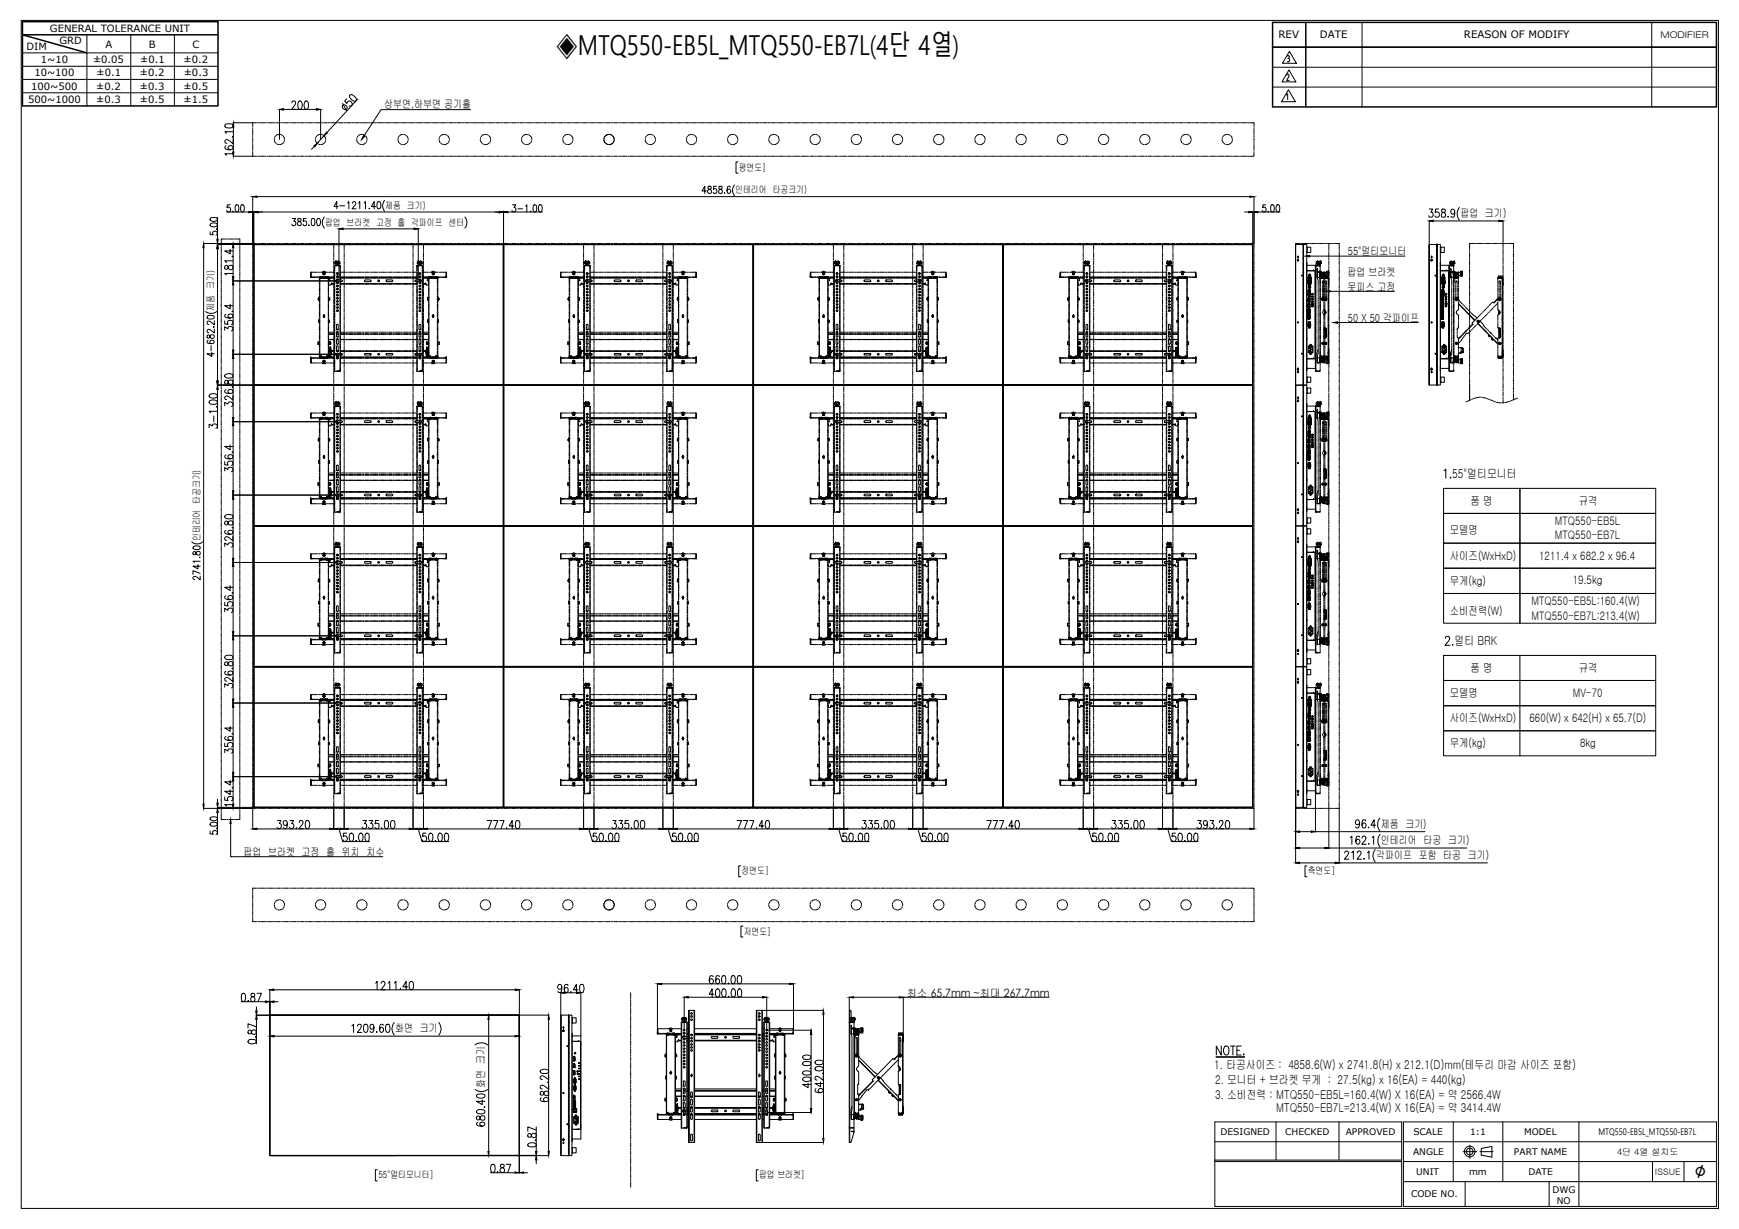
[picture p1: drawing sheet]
<svg xmlns="http://www.w3.org/2000/svg" width="297mm" height="210mm" viewBox="0 0 297 210" stroke-linecap="round" stroke-linejoin="round" font-family="sans-serif">
<defs><g id="words">
<text font-size="4.7" x="94.9" y="9.4">◈MTQ550-EB5L_MTQ550-EB7L(4단 4열)</text>
<text font-size="3.5" x="289.5" y="201.2">∅</text>
<g font-size="2.1">
<text x="248.1" y="81.6">55&quot;멀티모니터</text>
<text x="248.4" y="110.2">멀티 BRK</text>
<text x="207.4" y="182.6">1. 타공사이즈 : 4858.6(W) x 2741.8(H) x 212.1(D)mm(테두리 마감 사이즈 포함)</text>
<text x="207.5" y="185.2">2. 모니터 + 브라켓 무게 : 27.5(kg) x 16(EA) = 440(kg)</text>
<text x="207.5" y="187.6">3. 소비전력 : MTQ550-EB5L=160.4(W) X 16(EA) = 약 2566.4W</text>
<text x="218" y="189.9">MTQ550-EB7L=213.4(W) X 16(EA) = 약 3414.4W</text>
</g>
<g font-size="2">
<text x="251.2" y="86.2">품 명</text>
<text x="265.6" y="89.7">MTQ550-EB5L</text>
<text x="269.7" y="86.2">규격</text>
<text x="247.6" y="95.6">사이즈(WxHxD)</text>
<text x="247.6" y="91.2">모델명</text>
<text x="262.9" y="95.6">1211.4 x 682.2 x 96.4</text>
<text x="265.6" y="92.1">MTQ550-EB7L</text>
<text x="247.6" y="99.9">무게(kg)</text>
<text x="268.6" y="99.8">19.5kg</text>
<text x="247.6" y="105">소비전력(W)</text>
<text x="261.6" y="103.3">MTQ550-EB5L:160.4(W)</text>
<text x="261.6" y="105.9">MTQ550-EB7L:213.4(W)</text>
<text x="247.6" y="119.1">모델명</text>
<text x="251.2" y="114.8">품 명</text>
<text x="268.6" y="119.1">MV-70</text>
<text x="269.7" y="114.8">규격</text>
<text x="247.6" y="123.4">사이즈(WxHxD)</text>
<text x="261.3" y="123.4">660(W) x 642(H) x 65.7(D)</text>
<text x="247.6" y="127.6">무게(kg)</text>
<text x="269.9" y="127.6">8kg</text>
</g>
<g font-size="1.9">
<text x="65.6" y="18.5">상부면,하부면 공기홀</text>
<text x="249.5" y="37.1">팝업 크기)</text>
<text x="230.2" y="47.2">팝업 브라켓</text>
<text x="230.2" y="43.6">55&quot;멀티모니터</text>
<text x="230.2" y="49.6">못피스 고정</text>
<text x="230.2" y="55">50 X 50 각파이프</text>
<text x="235.9" y="141.4">제품 크기)</text>
<text x="41.6" y="146.2">팝업 브라켓 고정 홀 위치 치수</text>
<text x="235.1" y="146.7">각파이프 포함 타공 크기)</text>
<text x="235.9" y="144.2">인테리어 타공 크기)</text>
<text x="154.9" y="170.2">최소 65.7mm ~최대 267.7mm</text>
<text x="67.5" y="176.3">화면 크기</text>
<text x="82.8" y="185.9" transform="rotate(-90 82.8 185.9)">화면 크기</text>
</g>
<g font-size="1.8">
<text x="218.4" y="6.5">REV</text>
<text x="225.5" y="6.5">DATE</text>
<text x="250" y="6.5">REASON OF MODIFY</text>
</g>
<g font-size="1.7">
<text x="8.5" y="5.4">GENERAL TOLERANCE UNIT</text>
<text x="4.5" y="8.5">DIM</text>
<text x="7" y="10.8">1~10</text>
<text x="10.1" y="7.5">GRD</text>
<text x="15.9" y="10.8">±0.05</text>
<text x="18" y="8.1">A</text>
<text x="23.9" y="10.8">±0.1</text>
<text x="25.4" y="8.1">B</text>
<text x="31.4" y="10.8">±0.2</text>
<text x="32.9" y="8.1">C</text>
<text x="4.8" y="17.6">500~1000</text>
<text x="5.3" y="15.3">100~500</text>
<text x="5.9" y="13.1">10~100</text>
<text x="16.5" y="15.3">±0.2</text>
<text x="16.5" y="17.6">±0.3</text>
<text x="16.5" y="13.1">±0.1</text>
<text x="23.9" y="13.1">±0.2</text>
<text x="23.9" y="15.3">±0.3</text>
<text x="23.9" y="17.6">±0.5</text>
<text x="31.4" y="15.3">±0.5</text>
<text x="31.4" y="17.6">±1.5</text>
<text x="31.4" y="13.1">±0.3</text>
<text x="126.2" y="29.1">평면도]</text>
<text x="65.8" y="35.7">제품 크기)</text>
<text x="125.6" y="33">인테리어 타공크기)</text>
<text x="55.5" y="38.5">팝업 브라켓 고정 홀 각파이프 센터</text>
<text x="36.6" y="53.1" transform="rotate(-90 36.6 53.1)">제품 크기)</text>
<text x="34.2" y="92.4" transform="rotate(-90 34.2 92.4)">인테리어 타공크기)</text>
<text x="126.6" y="149.3">정면도]</text>
<text x="223.4" y="149.3">측면도]</text>
<text x="127" y="159.7">저면도]</text>
<text x="64.6" y="201.3">55&quot;멀티모니터]</text>
<text x="129.7" y="201.3">팝업 브라켓]</text>
</g>
<g font-size="1.6">
<text x="283.6" y="6.4">MODIFIER</text>
<text x="208.5" y="193.9">DESIGNED</text>
<text x="219.5" y="193.9">CHECKED</text>
<text x="229.9" y="193.9">APPROVED</text>
<text x="241.4" y="197.3">ANGLE</text>
<text x="241.4" y="193.9">SCALE</text>
<text x="251.1" y="193.9">1:1</text>
<text x="258.6" y="197.3">PART NAME</text>
<text x="260.3" y="193.9">MODEL</text>
<text x="273" y="193.8">MTQ550-EB5L_MTQ550-EB7L</text>
<text x="241.9" y="200.7">UNIT</text>
<text x="250.9" y="200.7">mm</text>
<text x="261.1" y="200.7">DATE</text>
<text x="265.2" y="203.7">DWG</text>
<text x="241" y="204.5">CODE NO.</text>
<text x="265.9" y="205.6">NO</text>
</g>
<g font-size="1.5">
<text x="276.2" y="197.2">4단 4열 설치도</text>
<text x="282.7" y="200.7">ISSUE</text>
</g>
</g></defs>
<!-- layer: 0 -->
<g fill="none" stroke="#000" stroke-width=".17">
<path d="M3.6 3.5h289.9v202.9h-289.9zM47.7 18.7v5.1M48.4 18.7h5.6M49.9 17.6l.2-.4 .3 .2v.4l-.6 .9h.7M51 17.3h.5l.1 .6-.1 .7-.3 .1a1.03 1.03 0 0 1-.2-1.4zM52.1 17.3l.3-.1a.93 .93 0 0 1 0 1.5l-.3-.1-.2-.6zM54.8 18.7v5.1M58.5 17.7l.7 1.2M58.6 17.9a.5 .5 0 0 1 .6 .2 .5 .5 0 0 1 0 .6 .5 .5 0 0 1-.6-.2 .5 .5 0 0 1 0-.6zM59.2 16.9l-.3 .3 .4 .5a.44 .44 0 0 1 .7-.3 .44 .44 0 0 1-.2 .7h-.2M59.7 16.3l.3-.2 .5 .3a.61 .61 0 0 1 .3 .8 .93 .93 0 0 1-1.1-.9zM61.1 16.9l-5.3 5.8"/>
<path d="M80.4 18.7h-15.3l-2.9 4.5M35.9 39.6v.5h.5a.37 .37 0 0 1 0-.5 .37 .37 0 0 1 .6 0 .37 .37 0 0 1-.1 .5M35.9 38.2l.5-.1a.52 .52 0 0 1 .7 .3 .68 .68 0 0 1-.6 .4 .68 .68 0 0 1-.6-.4zM35.9 37.3l.5-.2a.52 .52 0 0 1 .7 .3 .68 .68 0 0 1-.6 .4 .68 .68 0 0 1-.6-.4zM37.1 39v.2zM37.2 37.1v3.8M38.5 21.3l.5-.2a.66 .66 0 0 1 .8 .3v.2a.96 .96 0 0 1-1.4 0zM38.6 24.9l-.2 .3a.86 .86 0 0 0 1.2 .3l.1-.1a.39 .39 0 0 0-.3-.5 .39 .39 0 0 0-.4 .5l.4 .2M38.7 36.2h3.8M39.3 35h-.5v.5a.39 .39 0 0 1 .5 0 .39 .39 0 0 1 0 .6 .39 .39 0 0 1-.5 0l-.1-.1M39.7 36.1l.1 .1zM39.7 23.3v.1z"/>
<path d="M39.8 23.8v.8l-.7-.6-.4-.2-.2 .2-.1 .3 .4 .2M39.8 26.3h-1.4l.3 .2M39.8 22.5h-1.4l.3 .3M39.8 26.7h4M39.8 21h4M39.9 21.7v4.3M40.3 35h.2a.65 .65 0 0 1 .3 1l-.3 .2-.2-.1-.1-.4zM41.2 35h.3a.85 .85 0 0 1 0 1.2l-.4-.2zM43.2 36.2h.1v5.5M43.2 21v.5M43.2 21.6v.1M43.2 21.9v.1"/>
<path d="M43.2 22.2v.6M43.2 23v.1M43.2 23.2v.1M43.2 23.5v.6M43.2 24.3v.1M43.2 24.6v.1M43.2 24.8v.7M43.2 25.6v.2M43.2 25.9v.1M43.2 26.2v.5M43.2 33.6v7.9M43.9 33.6h169.6"/>
<path d="M44 26.7h.1M44 21h.1M44.1 36.2h41.2M44.3 26.7h.1M44.3 21h.1M44.5 26.7h.7M44.5 21h.7M45.3 26.7h.2M45.3 21h.2M45.6 26.7h.1M45.6 21h.1M45.9 26.7h.7"/>
<path d="M45.9 21h.7M46.7 26.7h.1M46.7 21h.1M46.8 23.8l.3 .6M46.9 23.6l-.1 .1M46.9 26.7h.2M46.9 21h.2M47 23.3l-.1 .1M47.2 24.5l.1 .1M47.2 26.7h.7M47.2 21h.7M47.4 24.7h.2"/>
<path d="M47.7 23h-.4l-.2 .2M47.9 23h.1M48 26.7h.2M48 21h.2M48.1 23l.1 .1M48.3 26.7h.1M48.3 21h.1M48.3 23.2l.3 .6M48.4 24.4l-.7 .3M48.5 24.2v.2M48.5 26.7h.7M48.5 21h.7"/>
<path d="M48.6 24l-.1 .1M49.3 26.7h.2M49.3 21h.2M49.6 26.7h.2M49.6 21h.2M49.9 26.7h.7M49.9 21h.7M49.9 37.3h.6l-.3 .5a.37 .37 0 0 1 .3 .5 .37 .37 0 0 1-.6 0M50.7 26.7h.1M50.7 21h.1M50.9 37.4v.3a.43 .43 0 0 1 .5 .3 .43 .43 0 0 1-.2 .5 .37 .37 0 0 1-.4-.3 .37 .37 0 0 1 .3-.4l.3-.1v-.3zM51 26.7h.1"/>
<path d="M51 21h.1M51.3 26.7h.6M51.3 21h.6M52.1 26.7h.1M52.1 21h.1M52.3 37.3h-.5v.5a.37 .37 0 0 1 .5 .1 .37 .37 0 0 1 0 .5 .37 .37 0 0 1-.5 0v-.1M52.3 26.7h.1M52.3 21h.1M52.6 26.7h.6M52.6 21h.6M52.8 38.4v.1zM53.3 37.4l.2-.1a.85 .85 0 0 1 0 1.2 .74 .74 0 0 1-.3-1z"/>
<path d="M53.4 26.7h.1M53.4 21h.1M53.7 26.7h.1M53.7 21h.1M53.7 25l-.5 .5M53.9 23.8l.2 .6M53.9 23.6v.1M53.9 26.7h.7M53.9 21h.7M54 23.3v.1M54.2 37.4l.2-.1a.68 .68 0 0 1 .4 .6 .68 .68 0 0 1-.4 .6 .74 .74 0 0 1-.3-1zM54.3 24.5l.1 .1"/>
<path d="M54.5 24.7h.1M54.7 26.7h.1M54.7 21h.1M54.8 23l-.7 .2M54.9 23h.1M55 26.7h.1M55 21h.1M55.1 23l.2 .1M55.3 26.7h.6M55.3 21h.6M55.4 23.2l-1.2 1.3M55.4 24.4l-.6 .3"/>
<path d="M55.4 23.2l.3 .6M55.4 37.1a1.5 1.5 0 0 0 0 1.9M55.6 24.2l-.1 .2M55.6 24v.1M56.1 26.7h.1M56.1 21h.1M56.3 26.7h.2M56.3 21h.2M56.6 26.7h.7M56.6 21h.7M57.4 26.7h.2M57.4 21h.2"/>
<path d="M57.7 26.7h.1M57.7 21h.1M57.8 35.3h-.7l.4-.9v1.3M57.9 39v8.8M57.9 26.7h.7M57.9 21h.7M58 35.2h.9M58.6 39.1h12.1M58.7 26.7h.2M58.7 21h.2M59 26.7h.2M59 21h.2"/>
<path d="M59.3 26.7h.7M59.3 21h.7M59.4 34.7l.2-.3v1.3M60.1 26.7h.1M60.1 21h.1M60.2 34.7a.3 .3 0 0 1 .4-.3 .3 .3 0 0 1 .1 .5l-.6 .8h.7M60.4 26.7h.1M60.4 21h.1M60.6 26.7h.7M60.6 21h.7M60.9 23.8l.3 .6M61 23.6l-.1 .1"/>
<path d="M61.1 23.3l-.1 .1M61.2 34.7l.3-.3v1.3M61.3 24.5l.1 .1M61.4 26.7h.2M61.4 21h.2M61.5 24.7h.2M61.7 26.7h.1M61.7 21h.1M61.8 23h-.4l-.2 .2M61.9 23h.2M62 26.7h.6M62 21h.6"/>
<path d="M62.2 34.7l.2-.3v1.3M62.2 23l.1 .1M62.4 23.2l.3 .6M62.4 24.4l-.6 .3M62.6 24.2l-.1 .2M62.7 24l-.1 .1M62.8 26.7h.1M62.8 21h.1M63.1 35.6h.1M63 26.7h.2M63 21h.2M63.3 26.7h.7"/>
<path d="M63.3 21h.7M64.1 26.7h.1M64.1 21h.1M64.2 35.3h-.8l.5-.9v1.3M64.4 26.7h.1M64.4 21h.1M64.5 34.5l.2-.1a.68 .68 0 0 1 .4 .6 .68 .68 0 0 1-.4 .7 .65 .65 0 0 1-.3-1zM64.6 26.7h.7M64.6 21h.7M65.4 26.7h.2M65.4 21h.2M65.7 34.2a1.43 1.43 0 0 0 0 1.9"/>
<path d="M65.7 26.7h.2M65.7 21h.2M66 26.7h.7M66 21h.7M66.8 26.7h.1M66.8 21h.1M67 26.7h.2M67 21h.2M67.3 26.7h.7M67.3 21h.7M68 23.8l.2 .6M68 23.6v.1"/>
<path d="M68.1 26.7h.2M68.1 21h.2M68.1 23.3v.1M68.3 24.5l.1 .1M68.4 26.7h.1M68.4 21h.1M68.6 24.7h.1M68.7 26.7h.6M68.7 21h.6M68.8 23h-.4l-.2 .2M69 23h.1M69.2 23l.2 .1"/>
<path d="M69.5 26.7h.1M69.5 21h.1M69.5 24.4l-.6 .3M69.5 23.2l.2 .6M69.6 24.2l-.1 .2M69.7 24v.1M69.8 26.7h.1M69.8 21h.1M70 26.7h.7M70 21h.7M70.8 26.7h.1M70.8 21h.1"/>
<path d="M71.1 26.7h.1M71.1 21h.1M71.4 26.7h.6M71.4 21h.6M71.4 39v8.8M72.2 26.7h.1M72.2 21h.1M72.4 26.7h.1M72.4 21h.1M72.7 26.7h.6M72.7 21h.6M73.5 26.7h.1"/>
<path d="M73.5 21h.1M73.8 26.7h.1M73.8 21h.1M74 26.7h.7M74 21h.7M74.8 26.7h.2M74.8 21h.2M75 23.8l.3 .6M75 23.6v.1M75.1 26.7h.2M75.1 21h.2M75.2 23.3l-.1 .1"/>
<path d="M75.4 24.5l.1 .1M75.4 26.7h.7M75.4 21h.7M75.6 24.7h.2M75.9 23h-.5l-.1 .2M76 23h.1M76.2 26.7h.1M76.2 21h.1M76.3 23l.1 .1M76.4 26.7h.2M76.4 21h.2M76.5 23.2l.3 .6"/>
<path d="M76.5 24.4l-.6 .3M76.7 24.2l-.1 .2M76.7 26.7h.7M76.7 21h.7M76.7 24v.1M77.5 26.7h.2M77.5 21h.2M77.8 26.7h.1M77.8 21h.1M78 26.7h.7M78 21h.7M78.9 26.7h.1"/>
<path d="M78.9 21h.1M79.1 26.7h.2M79.1 21h.2M79.4 37.1a1.5 1.5 0 0 1 0 1.9M79.4 26.7h.7M79.4 21h.7M80.2 26.7h.1M80.2 21h.1M80.5 26.7h.1M80.5 21h.1M80.7 26.7h.7M80.7 21h.7"/>
<path d="M81.5 26.7h.2M81.5 21h.2M81.8 26.7h.1M81.8 21h.1M82 23.8l.3 .6M82.1 23.6v.1M82.1 26.7h.6M82.1 21h.6M82.2 23.3v.1M82.4 24.5l.1 .1M82.7 24.7h.1M82.9 26.7h.1"/>
<path d="M82.9 21h.1M82.9 23l-.6 .2M83 23h.2M83.2 26.7h.1M83.2 21h.1M83.3 23l.1 .1M83.4 26.7h.7M83.4 21h.7M83.6 23.2l.2 .6M83.6 24.4l-.7 .3M83.7 24.2l-.1 .2M83.8 24v.1"/>
<path d="M84.2 26.7h.2M84.2 21h.2M84.5 26.7h.1M84.5 21h.1M84.8 26.7h.6M84.8 21h.6M85.6 26.7h.1M85.6 21h.1M85.8 26.7h.2M85.8 21h.2M86 36.2h.1M86 36.2v5.5"/>
<path d="M86.1 26.7h.7M86.1 21h.7M86.7 36.2h6M86.9 26.7h.1M86.9 21h.1M87.2 26.7h.1M87.2 21h.1M87.4 26.7h.7M87.4 21h.7M87.5 35h.6l-.3 .4a.37 .37 0 0 1 .3 .6 .37 .37 0 0 1-.6 .1l-.1-.1M88.3 26.7h.1M88.3 21h.1"/>
<path d="M88.5 35.7h.8M88.5 26.7h.1M88.5 21h.1M88.8 26.7h.6M88.8 21h.6M89.1 23.8l.3 .6M89.1 23.6v.1M89.3 23.3l-.1 .1M89.4 24.5l.2 .1M89.6 26.7h.1M89.6 21h.1M89.7 24.7h.1"/>
<path d="M89.8 35.2l.2-.2v1.2M89.9 26.7h.1M89.9 21h.1M89.9 23h-.4l-.1 .2M90.1 23h.1M90.1 26.7h.7M90.1 21h.7M90.4 23l.1 .1M90.6 24.4l-.6 .3M90.6 23.2l.2 .6M90.6 36.1l.1 .1zM90.7 24.2v.2"/>
<path d="M90.8 24v.1M90.9 26.7h.1M90.9 21h.1M91.2 35h.2a.65 .65 0 0 1 .2 1l-.2 .2-.2-.1-.2-.4zM91.2 26.7h.1M91.2 21h.1M91.5 26.7h.6M91.5 21h.6M92.1 35h.3a.85 .85 0 0 1 0 1.2l-.4-.2zM92.3 26.7h.1M92.3 21h.1M92.5 26.7h.2"/>
<path d="M92.5 21h.2M92.8 26.7h.7M92.8 21h.7M93.6 26.7h.2M93.6 21h.2M93.9 26.7h.1M93.9 21h.1M94.1 26.7h.7M94.1 21h.7M94.9 26.7h.2M94.9 21h.2M95.2 26.7h.2"/>
<path d="M95.2 21h.2M95.5 26.7h.7M95.5 21h.7M96.1 23.8l.3 .6M96.2 23.6l-.1 .1M96.3 26.7h.1M96.3 21h.1M96.3 23.3l-.1 .1M96.5 24.5l.1 .1M96.5 26.7h.2M96.5 21h.2M96.7 24.7h.2"/>
<path d="M96.8 26.7h.7M96.8 21h.7M97 23h-.5l-.1 .2M97.1 23h.2M97.4 23l.1 .1M97.6 24.4l-.6 .3M97.6 23.2l.3 .6M97.6 26.7h.2M97.6 21h.2M97.8 24.2l-.1 .2M97.9 24l-.1 .1M97.9 26.7h.1"/>
<path d="M97.9 21h.1M98.2 26.7h.6M98.2 21h.6M99 26.7h.1M99 21h.1M99.3 26.7h.1M99.3 21h.1M99.5 26.7h.7M99.5 21h.7M100.3 26.7h.1M100.3 21h.1M100.6 26.7h.1"/>
<path d="M100.6 21h.1M100.9 26.7h.6M100.9 21h.6M101.7 26.7h.1M101.7 21h.1M101.9 26.7h.2M101.9 21h.2M102.2 26.7h.7M102.2 21h.7M103 26.7h.1M103 21h.1M103.2 23.8l.2 .6"/>
<path d="M103.2 23.6v.1M103.3 26.7h.1M103.3 21h.1M103.3 23.3l-.1 .1M103.5 24.5l.2 .1M103.5 26.7h.7M103.5 21h.7M103.8 24.7h.1M104 23l-.6 .2M104.2 23h.1M104.3 26.7h.2M104.3 21h.2"/>
<path d="M104.4 23l.1 .1M104.6 26.7h.1M104.6 21h.1M104.7 24.4l-.7 .3M104.7 23.2l.2 .6M104.8 24.2v.2M104.9 26.7h.6M104.9 21h.6M104.9 24v.1M105.7 26.7h.1M105.7 21h.1M105.9 26.7h.2"/>
<path d="M105.9 21h.2M106.2 26.7h.7M106.2 21h.7M107 26.7h.1M107 21h.1M107.3 26.7h.1M107.3 21h.1M107.6 26.7h.6M107.6 21h.6M108.4 26.7h.1M108.4 21h.1M108.6 26.7h.2"/>
<path d="M108.6 21h.2M108.9 26.7h.7M108.9 21h.7M109.7 26.7h.1M109.7 21h.1M110 26.7h.1M110 21h.1M110.2 23.6v.1M110.2 23.8l.3 .6M110.2 26.7h.7M110.2 21h.7M110.3 23.3v.1"/>
<path d="M110.6 24.5l.1 .1M110.8 24.7h.1M111 26.7h.2M111 21h.2M111.1 23h-.5l-.1 .2M111.2 23h.2M111.3 26.7h.1M111.3 21h.1M111.5 23l.1 .1M111.6 26.7h.7M111.6 21h.7M111.7 23.2l.3 .6"/>
<path d="M111.7 24.4l-.6 .3M111.9 24.2l-.1 .2M112 24l-.1 .1M112.4 26.7h.1M112.4 21h.1M112.6 26.7h.2M112.6 21h.2M112.9 26.7h.7M112.9 21h.7M113.7 26.7h.2M113.7 21h.2M114 26.7h.1"/>
<path d="M114 21h.1M114.2 26.7h.7M114.2 21h.7M115 26.7h.2M115 21h.2M115.3 26.7h.2M115.3 21h.2M115.6 26.7h.7M115.6 21h.7M116.4 26.7h.1M116.4 21h.1M116.7 26.7h.1"/>
<path d="M116.7 21h.1M117 26.7h.6M117 21h.6M117.2 23.8l.3 .6M117.3 23.6l-.1 .1M117.4 23.3l-.1 .1M117.6 24.5l.1 .1M117.8 26.7h.1M117.8 21h.1M117.8 24.7h.2M118 26.7h.1M118 21h.1"/>
<path d="M118.1 23h-.4l-.2 .2M118.3 23h.1M118.3 26.7h.6M118.3 21h.6M118.5 23l.1 .1M118.7 23.2l.3 .6M118.7 24.4l-.6 .3M118.9 24.2l-.1 .2M119 24l-.1 .1M119.1 26.7h.1M119.1 21h.1M119.4 26.7h.1"/>
<path d="M119.4 21h.1M119.6 26.7h.7M119.6 21h.7M120.4 26.7h.2M120.4 21h.2M120.6 32.6h-.7l.5-.8v1.2M120.7 26.7h.1M120.7 21h.1M121 31.8v.4a.49 .49 0 0 1 .4 .3 .49 .49 0 0 1 0 .5 .36 .36 0 0 1-.5-.1 .36 .36 0 0 1 .2-.5l.3-.2 .1-.2-.1-.2zM121 26.7h.7M121 21h.7M121.8 26.7h.1"/>
<path d="M121.8 21h.1M122 26.7h.2M122 21h.2M122.3 26.7h.7M122.3 21h.7M122.4 31.8h-.5v.6a.36 .36 0 0 1 .5 0 .36 .36 0 0 1-.1 .5 .36 .36 0 0 1-.5-.1M122.8 31.8v.4a.45 .45 0 0 1 .5 .3 .45 .45 0 0 1-.1 .5h-.2a.41 .41 0 0 1-.2-.5 .41 .41 0 0 1 .4-.2l.1-.2v-.3zM123.1 26.7h.2M123.1 21h.2M123.4 26.7h.1M123.4 21h.1M123.6 26.7h.7"/>
<path d="M123.6 21h.7M123.8 32.9v.1zM124.3 23.8l.2 .6M124.3 23.6v.1M124.4 26.7h.2M124.4 21h.2M124.4 23.3v.1M124.7 24.5v.1M124.7 26.7h.2M124.7 21h.2M124.7 32l-.2-.2a.77 .77 0 0 0-.3 1.1l.1 .1a.35 .35 0 0 0 .5-.1 .35 .35 0 0 0-.1-.5 .35 .35 0 0 0-.5 0v.2M124.9 24.7h.1"/>
<path d="M125 26.7h.7M125 21h.7M125.2 23h-.5l-.2 .2M125.3 23h.1M125.5 31.6a1.43 1.43 0 0 0 0 1.9M125.5 23l.2 .1M125.8 23.2l.3 .6M125.8 26.7h.1M125.8 21h.1M125.8 24.4l-.6 .3M125.9 24.2v.2M126 24v.1"/>
<path d="M126.1 27.7h-.4v1.9h.4M126.1 26.7h.1M126.1 21h.1M126.3 26.7h.7M126.3 21h.7M127.1 26.7h.2M127.1 21h.2M127.4 26.7h.1M127.4 21h.1M127.7 26.7h.6M127.7 21h.6M128.5 26.7h.1"/>
<path d="M128.5 21h.1M128.7 26.7h.2M128.7 21h.2M129 26.7h.7M129 21h.7M129.8 26.7h.1M129.8 21h.1M130.1 26.7h.1M130.1 21h.1M130.3 26.7h.7M130.3 21h.7M131.1 26.7h.2"/>
<path d="M131.1 21h.2M131.3 23.8l.3 .6M131.3 23.6v.1M131.4 26.7h.2M131.4 21h.2M131.5 23.3l-.1 .1M131.7 24.5l.1 .1M131.7 26.7h.7M131.7 21h.7M131.9 24.7h.2M132.2 23l-.6 .2M132.3 23h.1"/>
<path d="M132.5 26.7h.1M132.5 21h.1M132.6 23l.1 .1M132.7 26.7h.2M132.7 21h.2M132.8 24.4l-.6 .3M132.8 23.2l.3 .6M133 24.2l-.1 .2M133 26.7h.7M133 21h.7M133.1 24l-.1 .1M133.8 26.7h.2"/>
<path d="M133.8 21h.2M134.1 26.7h.1M134.1 21h.1M134.4 26.7h.6M134.4 21h.6M135.2 26.7h.1M135.2 21h.1M135.5 26.7h.1M135.5 21h.1M135.7 26.7h.7M135.7 21h.7M136.5 26.7h.1"/>
<path d="M136.5 21h.1M136.8 26.7h.1M136.8 21h.1M137.1 26.7h.6M137.1 21h.6M137.9 26.7h.1M137.9 21h.1M138.1 26.7h.1M138.1 21h.1M138.4 23.8l.2 .6M138.4 23.6v.1M138.4 26.7h.7"/>
<path d="M138.4 21h.7M138.5 23.3v.1M138.7 24.5l.1 .1M139 24.7h.1M139.2 23h-.4l-.2 .2M139.2 26.7h.1M139.2 21h.1M139.3 23h.2M139.5 26.7h.1M139.5 21h.1M139.6 23l.1 .1M139.7 26.7h.7"/>
<path d="M139.7 21h.7M139.9 23.2l.2 .6M139.9 24.4l-.7 .3M140 24.2l-.1 .2M140.1 24v.1M140.5 26.7h.2M140.5 21h.2M140.8 26.7h.2M140.8 21h.2M141.1 26.7h.7M141.1 21h.7M141.9 26.7h.1"/>
<path d="M141.9 21h.1M142.1 26.7h.2M142.1 21h.2M142.4 26.7h.7M142.4 21h.7M143.2 26.7h.2M143.2 21h.2M143.5 26.7h.1M143.5 21h.1M143.7 26.7h.7M143.7 21h.7M144.6 26.7h.1"/>
<path d="M144.6 21h.1M144.9 26.7h.1M144.9 21h.1M145.1 26.7h.7M145.1 21h.7M145.4 23.8l.3 .6M145.4 23.6v.1M145.6 23.3l-.1 .1M145.8 24.5l.1 .1M145.9 26.7h.1M145.9 21h.1M146 24.7h.1"/>
<path d="M146.2 26.7h.1M146.2 21h.1M146.3 23h-.5l-.1 .2M146.4 23h.1M146.5 26.7h.6M146.5 21h.6M146.7 23l.1 .1M146.9 23.2l.2 .6M146.9 24.4l-.6 .3M147.1 24.2l-.1 .2M147.1 24v.1M147.3 26.7h.1"/>
<path d="M147.3 21h.1M147.5 26.7h.1M147.5 21h.1M147.8 26.7h.6M147.8 21h.6M148.6 26.7h.1M148.6 21h.1M148.9 26.7h.1M148.9 21h.1M149.1 26.7h.7M149.1 21h.7M149.9 26.7h.2"/>
<path d="M149.9 21h.2M150.2 26.7h.1M150.2 21h.1M150.5 26.7h.6M150.5 21h.6M151.3 26.7h.1M151.3 21h.1M151.5 26.7h.2M151.5 21h.2M151.8 26.7h.7M151.8 21h.7M152.4 23.8l.3 .6"/>
<path d="M152.5 23.6l-.1 .1M152.6 26.7h.1M152.6 21h.1M152.6 23.3l-.1 .1M152.8 24.5l.1 .1M152.9 26.7h.1M152.9 21h.1M153.1 24.7h.1M153.1 26.7h.7M153.1 21h.7M153.3 23h-.4l-.2 .2M153.4 23h.2"/>
<path d="M153.7 23l.1 .1M154 26.7h.1M154 21h.1M154 23.2l.2 .6M154 24.4l-.7 .3M154.1 24.2l-.1 .2M154.2 24v.1M154.2 26.7h.1M154.2 21h.1M154.5 26.7h.6M154.5 21h.6M155.3 26.7h.1"/>
<path d="M155.3 21h.1M155.6 26.7h.1M155.6 21h.1M155.8 26.7h.7M155.8 21h.7M156.6 26.7h.1M156.6 21h.1M156.9 26.7h.1M156.9 21h.1M157.2 26.7h.6M157.2 21h.6M158 26.7h.1"/>
<path d="M158 21h.1M158.2 26.7h.2M158.2 21h.2M158.5 26.7h.7M158.5 21h.7M159.3 26.7h.2M159.3 21h.2M159.5 23.8l.3 .6M159.5 23.6v.1M159.6 26.7h.1M159.6 21h.1M159.6 23.3v.1"/>
<path d="M159.8 24.5l.2 .1M159.8 26.7h.7M159.8 21h.7M160.1 24.7h.1M160.3 23l-.6 .2M160.5 23h.1M160.6 26.7h.2M160.6 21h.2M160.8 23l.1 .1M160.9 26.7h.2M160.9 21h.2M161 23.2l.2 .6"/>
<path d="M161 24.4l-.7 .3M161.1 24.2v.2M161.2 26.7h.7M161.2 21h.7M161.2 24v.1M162 26.7h.1M162 21h.1M162.2 26.7h.2M162.2 21h.2M162.5 26.7h.7M162.5 21h.7M163.4 26.7h.1"/>
<path d="M163.4 21h.1M163.6 26.7h.1M163.6 21h.1M163.9 26.7h.6M163.9 21h.6M164.7 26.7h.1M164.7 21h.1M165 26.7h.1M165 21h.1M165.2 26.7h.7M165.2 21h.7M166 26.7h.1"/>
<path d="M166 21h.1M166.3 26.7h.1M166.3 21h.1M166.5 23.8l.3 .6M166.6 23.6l-.1 .1M166.6 26.7h.6M166.6 21h.6M166.7 23.3l-.1 .1M166.9 24.5l.1 .1M167.1 24.7h.1M167.4 23h-.5l-.1 .2M167.4 26.7h.1"/>
<path d="M167.4 21h.1M167.5 23h.2M167.6 26.7h.2M167.6 21h.2M167.8 23l.1 .1M167.9 26.7h.7M167.9 21h.7M168 24.4l-.6 .3M168 23.2l.3 .6M168.2 24.2l-.1 .2M168.3 24l-.1 .1M168.7 26.7h.2"/>
<path d="M168.7 21h.2M169 26.7h.1M169 21h.1M169.2 26.7h.7M169.2 21h.7M170 26.7h.2M170 21h.2M170.3 26.7h.2M170.3 21h.2M170.6 26.7h.7M170.6 21h.7M171.4 26.7h.1"/>
<path d="M171.4 21h.1M171.6 26.7h.2M171.6 21h.2M171.9 26.7h.7M171.9 21h.7M172.7 26.7h.2M172.7 21h.2M173 26.7h.1M173 21h.1M173.3 26.7h.6M173.3 21h.6M173.6 23.8l.2 .6"/>
<path d="M173.6 23.6v.1M173.7 23.3l-.1 .1M173.9 24.5l.1 .1M174.1 26.7h.1M174.1 21h.1M174.1 24.7h.2M174.3 26.7h.2M174.3 21h.2M174.4 23h-.4l-.2 .2M174.6 23h.1M174.6 26.7h.7M174.6 21h.7"/>
<path d="M174.8 23l.1 .1M175 23.2l.3 .6M175 24.4l-.6 .3M175.2 24.2v.2M175.3 24l-.1 .1M175.4 26.7h.1M175.4 21h.1M175.7 26.7h.1M175.7 21h.1M175.9 26.7h.7M175.9 21h.7M176.7 26.7h.2"/>
<path d="M176.7 21h.2M177 26.7h.2M177 21h.2M177.3 26.7h.7M177.3 21h.7M178.1 26.7h.1M178.1 21h.1M178.3 26.7h.2M178.3 21h.2M178.6 26.7h.7M178.6 21h.7M179.4 26.7h.2"/>
<path d="M179.4 21h.2M179.7 26.7h.1M179.7 21h.1M179.9 26.7h.7M179.9 21h.7M180.6 23.8l.2 .6M180.6 23.6v.1M180.7 26.7h.2M180.7 21h.2M180.7 23.3v.1M181 24.5l.1 .1M181 26.7h.2"/>
<path d="M181 21h.2M181.2 24.7h.1M181.3 26.7h.7M181.3 21h.7M181.5 23l-.7 .2M181.6 23h.1M181.8 23l.2 .1M182.1 24.4l-.6 .3M182.1 26.7h.1M182.1 21h.1M182.1 23.2l.3 .6M182.2 24.2v.2"/>
<path d="M182.3 24v.1M182.4 26.7h.1M182.4 21h.1M182.7 26.7h.6M182.7 21h.6M183.5 26.7h.1M183.5 21h.1M183.7 26.7h.1M183.7 21h.1M184 26.7h.6M184 21h.6M184.8 26.7h.1"/>
<path d="M184.8 21h.1M185.1 26.7h.1M185.1 21h.1M185.3 26.7h.7M185.3 21h.7M186.1 26.7h.2M186.1 21h.2M186.4 26.7h.1M186.4 21h.1M186.7 26.7h.7M186.7 21h.7M187.5 26.7h.1"/>
<path d="M187.5 21h.1M187.6 23.6v.1M187.6 23.8l.3 .6M187.7 26.7h.2M187.7 21h.2M187.8 23.3l-.1 .1M188 24.5l.1 .1M188 26.7h.7M188 21h.7M188.2 24.7h.2M188.5 23h-.4l-.2 .2M188.6 23h.2"/>
<path d="M188.8 26.7h.2M188.8 21h.2M188.9 23l.1 .1M189.1 26.7h.1M189.1 21h.1M189.1 23.2l.3 .6M189.1 24.4l-.6 .3M189.3 24.2l-.1 .2M189.3 26.7h.7M189.3 21h.7M189.4 24l-.1 .1M190.1 26.7h.2"/>
<path d="M190.1 21h.2M190.4 26.7h.2M190.4 21h.2M190.7 26.7h.7M190.7 21h.7M191.5 26.7h.1M191.5 21h.1M191.8 26.7h.1M191.8 21h.1M192.1 26.7h.6M192.1 21h.6M192.9 26.7h.1"/>
<path d="M192.9 21h.1M193.1 26.7h.1M193.1 21h.1M193.4 26.7h.6M193.4 21h.6M194.2 26.7h.1M194.2 21h.1M194.5 26.7h.1M194.5 21h.1M194.7 23.8l.2 .6M194.7 23.6v.1M194.7 26.7h.7"/>
<path d="M194.7 21h.7M194.8 23.3v.1M195 24.5l.1 .1M195.3 24.7h.1M195.5 23h-.4l-.2 .2M195.5 26.7h.2M195.5 21h.2M195.7 23h.1M195.8 26.7h.1M195.8 21h.1M195.9 23l.2 .1M196.1 26.7h.6"/>
<path d="M196.1 21h.6M196.2 23.2l.2 .6M196.2 24.4l-.6 .3M196.3 24.2l-.1 .2M196.4 24v.1M196.9 26.7h.1M196.9 21h.1M197.1 26.7h.2M197.1 21h.2M197.4 26.7h.7M197.4 21h.7M198.2 26.7h.1"/>
<path d="M198.2 21h.1M198.5 26.7h.1M198.5 21h.1M198.7 26.7h.7M198.7 21h.7M199.5 26.7h.2M199.5 21h.2M199.8 26.7h.1M199.8 21h.1M200.1 26.7h.6M200.1 21h.6M200.9 26.7h.1"/>
<path d="M200.9 21h.1M201.2 26.7h.1M201.2 21h.1M201.4 26.7h.7M201.4 21h.7M201.7 23.8l.3 .6M201.7 23.6v.1M201.9 23.3l-.1 .1M202.1 24.5l.1 .1M202.2 26.7h.1M202.2 21h.1M202.3 24.7h.2"/>
<path d="M202.5 26.7h.1M202.5 21h.1M202.6 23h-.5l-.1 .2M202.7 23h.1M202.8 26.7h.6M202.8 21h.6M203 23l.1 .1M203.2 23.2l.3 .6M203.2 24.4l-.6 .3M203.4 24.2l-.1 .2M203.4 24v.1M203.6 26.7h.1"/>
<path d="M203.6 21h.1M203.8 26.7h.1M203.8 21h.1M204.1 26.7h.7M204.1 21h.7M204.9 26.7h.1M204.9 21h.1M205.2 26.7h.1M205.2 21h.1M205.4 26.7h.7M205.4 21h.7M206.2 26.7h.2"/>
<path d="M206.2 21h.2M206.5 26.7h.2M206.5 21h.2M206.8 26.7h.7M206.8 21h.7M207.6 26.7h.1M207.6 21h.1M207.8 26.7h.2M207.8 21h.2M208.1 26.7h.7M208.1 21h.7M208.7 23.8l.3 .6"/>
<path d="M208.8 23.6v.1M208.9 23.3v.1M208.9 26.7h.2M208.9 21h.2M209.1 24.5l.1 .1M209.2 26.7h.1M209.2 21h.1M209.4 24.7h.1M209.5 26.7h.6M209.5 21h.6M209.6 23l-.6 .2M209.7 23h.2"/>
<path d="M210 23l.1 .1M210.3 26.7h.1M210.3 21h.1M210.3 23.2l.2 .6M210.3 24.4l-.7 .3M210.4 24.2l-.1 .2M210.5 24v.1M210.6 26.7h.1M210.6 21h.1M210.8 26.7h.7M210.8 21h.7M211.6 26.7h.1"/>
<path d="M211.6 21h.1M211.9 26.7h.1M211.9 21h.1M212.2 26.7h.6M212.2 21h.6M212.6 36.2h.7M213 26.7h.1M213 21h.1M213.2 26.7h.1M213.2 21h.1M213.5 21h.7v.5M214.2 21.6v.1"/>
<path d="M214.2 21.9v.1M214.2 22.2v.6M214.2 23v.1M214.2 23.2v.1M214.2 23.5v.6M214.2 24.3v.1M214.2 24.6v.1M214.2 24.8v.7M214.2 25.6v.2M214.2 25.9v.1M214.2 33.6v7.9M214.2 26.2v.5h-.7"/>
<path d="M214.2 36.2h-.2v5.5M214.9 36.2h3.7M216.2 35h-.5v.5a.37 .37 0 0 1 .5 .1 .37 .37 0 0 1-.1 .5 .37 .37 0 0 1-.5-.1M216.6 36.1v.1zM217.2 35h.2a.85 .85 0 0 1 0 1.2l-.3-.2zM218.1 35h.2a.78 .78 0 0 1 0 1.2 .94 .94 0 0 1-.2-1.2zM244.1 35.7h.6l-.3 .6a.41 .41 0 0 1 .3 .6 .41 .41 0 0 1-.7-.1M244.1 37.7v4.1M244.8 37.7h11.2M245.7 35.7h-.5l-.1 .6a.44 .44 0 0 1 .6 0 .44 .44 0 0 1 0 .6 .44 .44 0 0 1-.6 .1v-.2M246.3 35.8v.4a.58 .58 0 0 1 .5 .2 .58 .58 0 0 1 0 .7 .44 .44 0 0 1-.6-.4 .44 .44 0 0 1 .5-.4l.2-.3-.1-.2zM247.3 37v.1z"/>
<path d="M248.5 36.2l-.2 .3a.38 .38 0 0 1-.5-.4 .38 .38 0 0 1 .5-.3 1.11 1.11 0 0 1 0 1.3h-.4l-.1-.2M249.3 35.4a1.64 1.64 0 0 0 0 2.2M256.7 37.7v4.4M34.7 41.6h8.5M34.8 42.3v95M35.1 53.2a1.43 1.43 0 0 0 1.9 0M35.4 57.2v.5l.3 .1 .1-.2a.39 .39 0 0 1 .4-.4 .39 .39 0 0 1 .4 .4 .41 .41 0 0 1-.5 .2 .41 .41 0 0 1-.3-.5l-.1-.1zM35.4 54l.5-.1a.55 .55 0 0 1 .7 .3l-.2 .3h-.3a.56 .56 0 0 1-.7-.3zM35.5 58.1l-.1 .3a.71 .71 0 0 0 1 .2l.2-.2a.37 .37 0 0 0-.4-.3 .37 .37 0 0 0-.3 .5l.3 .1M36.1 59.1v.8M36.5 55.8v.1zM36.6 56.2v.7l-.6-.5a.34 .34 0 0 0-.5-.1 .34 .34 0 0 0 0 .5h.2"/>
<path d="M36.6 54.8v.7l-.8-.6a.3 .3 0 0 0-.4 .1 .3 .3 0 0 0 .3 .4M37.1 41.8h6.2M37.2 41.6v.2M37.2 42.5v22.6M37.8 41.9v.2M37.8 42.2v.1M37.8 42.4v.7M37.8 43.2v.2M37.8 43.5v.2M37.8 43.8v.7M37.8 44.6v.1M37.8 44.8v.2"/>
<path d="M37.8 45.1v.7M37.8 45.9v.2M37.8 46.2v.1M37.8 46.5v.6M37.8 47.3v.1M37.8 47.6v.1M37.8 47.8v.7M37.8 48.6v.1M37.8 48.9v.1M37.8 49.2v.6M37.8 50v.1M37.8 50.2v.1"/>
<path d="M37.8 50.5v.7M37.8 51.3v.1M37.8 51.6v.1M37.8 51.8v.7M37.8 52.6v.2M37.8 52.9v.2M37.8 53.2v.7M37.8 54v.1M37.8 54.2v.2M37.8 54.5v.7M37.8 55.3v.2M37.8 55.6v.1"/>
<path d="M37.8 55.9v.6M37.8 56.7v.1M37.8 56.9v.2M37.8 57.2v.7M37.8 58v.1M37.8 58.3v.1M37.8 58.5v.7M37.8 59.3v.2M37.8 59.6v.1M37.8 59.9v.7M38.4 56.4v-.6l.5 .3a.43 .43 0 0 1 .5-.3 .43 .43 0 0 1 .4 .4l-.3 .3M38.4 54.8v.5l.6 .1a.44 .44 0 0 1 .3-.7 .44 .44 0 0 1 .4 .6l-.2 .1"/>
<path d="M38.4 40.8h-.6v1M38.5 45.4v.5l.2 .1 .2-.1a.43 .43 0 0 1 .5-.6 .43 .43 0 0 1 .3 .7 .58 .58 0 0 1-.9-.6zM38.5 40.8h.1M38.6 53.7l-.2 .2a.82 .82 0 0 0 1.4 .1 .41 .41 0 0 0-.5-.4 .41 .41 0 0 0-.3 .6l.3 .1M38.8 40.8h.1M39.1 40.8h.6M39.3 42.6v.8l-.9-.5h1.4M39.3 52v.8l-.9-.6h1.4M39.7 43.8h.1zM39.7 53.2h.1zM39.8 48h17.6M39.8 46.7h-1.4l.3 .3"/>
<path d="M39.8 44.5h-1.4l.3 .3M39.8 42.3v5M39.8 48.7v11.1M39.9 40.8h.1M40.1 40.8h.1M40.4 40.8h.6v1M41 41.9v.2M41 42.2v.1M41 42.4v.7M41 43.2v.2M41 43.5v.2M41 43.8v.7"/>
<path d="M41 44.6v.1M41 44.8v.2M41 45.1v.7M41 45.9v.2M41 46.2v.1M41 46.5v.6M41 47.3v.1M41 47.6v.1M41 47.8v.7M41 48.6v.1M41 48.9v.1M41 49.2v.6"/>
<path d="M41 50v.1M41 50.2v.1M41 50.5v.7M41 51.3v.1M41 51.6v.1M41 51.8v.7M41 52.6v.2M41 52.9v.2M41 53.2v.7M41 54v.1M41 54.2v.2M41 54.5v.7"/>
<path d="M41 55.3v.2M41 55.6v.1M41 55.9v.6M41 56.7v.1M41 56.9v.2M41 57.2v.7M41 58v.1M41 58.3v.1M41 58.5v.7M41 59.3v.2M41 59.6v.1M41 59.9v.7"/>
<path d="M43.2 42.7v.1M43.2 43v.1M43.2 43.2v.7M43.2 44v.2M43.2 44.3v.1M43.2 44.6v.6M43.2 45.4v.1M43.2 45.6v.2M43.2 45.9v.7M43.2 46.7v.1M43.2 47v.1M43.2 47.3v.6"/>
<path d="M43.2 48.1v.1M43.2 48.3v.1M43.2 48.6v.6M43.2 49.4v.1M43.2 49.7v.1M43.2 49.9v.7M43.2 50.7v.2M43.2 51v.2M43.2 51.3v.7M43.2 52.1v.1M43.2 52.3v.2M43.2 52.6v.7"/>
<path d="M43.2 53.4v.2M43.2 53.7v.1M43.2 53.9v.7M43.2 54.8v.1M43.2 55v.2M43.2 55.3v.7M43.2 56.1v.1M43.2 56.4v.1M43.2 56.7v.6M43.2 57.5v.1M43.2 57.7v.1M43.2 58v.6"/>
<path d="M43.2 58.8v.1M43.2 59.1v.1M43.2 59.3v.7M43.4 41.8h42.6v23.9h-42.6zM43.8 41.6h-.6v1M44 41.6h.1M44.3 41.6h.1M44.5 41.6h.7M45.3 41.6h.2M45.6 41.6h.1M45.9 41.6h.7M46.7 41.6h.1"/>
<path d="M46.9 41.6h.2M47.2 41.6h.7M48 41.6h.2M48.3 41.6h.1M48.5 41.6h.7M49.3 41.6h.2M49.6 41.6h.2M49.9 41.6h.7M50.7 41.6h.1M51 41.6h.1M51.3 41.6h.6M52.1 41.6h.1"/>
<path d="M52.3 41.6h.1M52.6 41.6h.6M53.1 47.3h.1M53.1 47.4h.1M53.1 46.6v.8M53.1 47.4h.6M53.2 46.5v.8h.5M53.2 46.5v.8M53.2 47.3v.1M53.2 46.5h.9M53.4 41.6h.1M53.7 41.6h.1"/>
<path d="M53.9 47.3h.1M53.9 47.4h.1M53.9 41.6h.7M54.2 47.4h.1M54.2 47.3h.1M54.3 46.5h.1M54.3 58.8h.1M54.3 58.5h.1M54.3 58.8h.3M54.3 58.5v.3M54.4 47.3h1.6M54.4 50.9h.1"/>
<path d="M54.4 51.2h.1M54.4 51h.1M54.4 50.9v.3zM54.4 51.2v-.2v.2M54.4 50.9v.1M54.5 54.7h.1M54.5 55h.1M54.5 54.7v.3M54.5 46.5h.2M54.5 51h-.2v.2h.2M54.6 47.5v.1M54.6 47.4h.1"/>
<path d="M54.6 47.6h.1M54.6 58.3v.2h-.3M54.6 50.8v.7M54.6 47.6v.9M54.6 48.7v.1M54.6 49v.1M54.6 49.2v.7M54.6 50v.1M54.6 50.3v.1M54.6 50.6v.6M54.6 51.6v.1M54.6 51.9v.6"/>
<path d="M54.6 52.7v.1M54.6 53v.1M54.6 53.2v.7M54.6 54v.2M54.6 54.3v.2M54.6 54.6v.7M54.6 55.4v.1M54.6 55.6v.2M54.6 55.9v.7M54.6 56.7v.2M54.6 57v.1M54.6 57.2v.7"/>
<path d="M54.6 58.1v.1M54.6 58.6v.7M54.6 59.4v.1M54.6 59.7v.1M54.6 59.9v1M54.6 47.6h1.5M54.6 47.4v1.1M54.6 59.9v1.1h.3l-.3 .1M54.6 51.4v.1M54.6 58.3v.2M54.6 47.4l.3 .1zM54.7 47.4h.1"/>
<path d="M54.7 47.6h.1M54.7 41.6h.1M54.7 47.6h.2M54.7 47.5v.1M54.8 47.4h.1M54.8 46.5h.7M54.9 47.4h.1M54.9 47.6h.1M54.9 47.4v.1M54.9 47.5v.1M55 47.5h.7M55 46.5h.1a.19 .19 0 0 1 .2-.2 .19 .19 0 0 1 .2 .2h.2"/>
<path d="M55 41.6h.1M55.1 47.5v-.2h.5v.2M55.1 47.3h.1M55.1 47.3v.1h-.7M55.3 41.6h.6M55.3 46.7h.1v.1zM55.3 46.6l-.1 .2 .1 .1M55.4 53.7v.5h-.1l-.1-.2zM55.4 46.6l.1 .2-.1 .1M55.6 46.5h.1M55.6 47.3h.1M55.6 47.3v.1h.4"/>
<path d="M55.8 47.4h.1M55.8 47.6h.1M55.8 47.4l.3 .1zM55.8 47.4v.2M55.8 47.6h.2M55.9 46.5h.1M56 47.4h.1M56 47.6h.1M56 47.5v.1M56.1 47.4v1.1M56.1 59.9v1.2M56.1 41.6h.1"/>
<path d="M56.1 47.6v.9M56.1 48.7v.1M56.1 49v.1M56.1 49.2v.7M56.1 50v.1M56.1 50.3v.1M56.1 50.6v.6M56.1 51.4v.1M56.1 51.6v.1M56.1 51.9v.6M56.1 52.7v.1M56.1 53v.1"/>
<path d="M56.1 53.2v.7M56.1 54v.2M56.1 54.3v.2M56.1 54.6v.7M56.1 55.4v.1M56.1 55.6v.2M56.1 55.9v.7M56.1 56.7v.2M56.1 57v.1M56.1 57.2v.7M56.1 58.1v.1M56.1 58.3v.2"/>
<path d="M56.1 58.6v.7M56.1 59.4v.1M56.1 59.7v.1M56.1 47.4h.2M56.1 50.8v.7M56.1 59.6l.1 .6M56.1 59.4l.1 .2M56.1 58.4h.2M56.1 58.8h.1M56.1 47.4h.1M56.1 48.4l.1 .3h.3l.1-.3M56.1 55h.1"/>
<path d="M56.1 54.7v.1M56.1 58h1M56.1 59.9v1M56.1 57.2v.7l1 .1M56.1 58.8l.1 .1M56.1 46.5h1M56.2 58.4h.1v.2h-.1zM56.2 58.8h.1zM56.2 47.3h.1M56.2 59.5h.1M56.2 59.4h.1M56.2 54.7h.1"/>
<path d="M56.2 59.7h.1M56.2 59.5v.5v-.5M56.2 55v-.1v.1M56.2 58.6v.2M56.2 58.8h.1M56.2 55h.1M56.2 59.4h-.1M56.2 54.7v.3M56.2 51h.1v.2h-.1M56.2 59.5h.2h-.2v.5M56.2 54.7v.2v-.1M56.2 51h.1"/>
<path d="M56.2 51.2h.1M56.2 50.9l.1 .3zM56.2 51l.1 .2v-.2M56.3 47.9l.1 .1zM56.3 47.6l.1 .1zM56.3 58.4h.1M56.3 58.8h.1M56.3 51h.1M56.3 51.2h.1M56.3 58.6v.2M56.3 58.8v.1M56.3 58.5v.3h-.2"/>
<path d="M56.3 41.6h.2M56.3 58.4v.1M56.3 58.5h.1M56.5 59.5h.1M56.4 59.5h.1M56.4 59.4h.1M56.4 58.5v.2M56.4 58.7h.1M56.4 58.5h.1M56.4 59.5v.5l.1-.5M56.4 59.5v.5M56.4 58.5l-.1 .3"/>
<path d="M56.5 47.3h.1M56.5 59.6v.6zM56.5 59.4h.1M56.5 58.7h.1M56.5 58.5h.1M56.5 59.7h.1M56.5 59.6v-.2v.2M56.5 59.4h-.3h.3M56.5 58.5v.2M56.5 58.6v.1M56.5 47.4h.1M56.5 59.7v.7"/>
<path d="M56.5 47.5h.1M56.6 41.6h.7M56.6 59.9l.2 .1zM56.6 48.4h.1M56.6 48.4h.5M56.7 47.4h.4M56.7 47.3h.4M56.8 59.9h.3M57 41.6v1M57 42.7v.1M57 43v.1M57 43.2v.7"/>
<path d="M57 44v.2M57 44.3v.1M57 44.6v.6M57 45.4v.1M57 45.6v.2M57 45.9v.7M57 46.7v.1M57 47v.1M57 47.3v.6M57 48.1v.1M57 48.3v.1M57 48.6v.6"/>
<path d="M57 49.4v.1M57 49.7v.1M57 49.9v.7M57 50.7v.2M57 51v.2M57 51.3v.7M57 52.1v.1M57 52.3v.2M57 52.6v.7M57 53.4v.2M57 53.7v.1M57 53.9v.7"/>
<path d="M57 54.8v.1M57 55v.2M57 55.3v.7M57 56.1v.1M57 56.4v.1M57 56.7v.6M57 57.5v.1M57 57.7v.1M57 58v.6M57 58.8v.1M57 59.1v.1M57 59.3v.7"/>
<path d="M57.1 47.4l-.9 .1M57.1 48.5l-.5-.1 .2 .1M57.1 57h-1v.1h1M57.1 46.2v.1M57.1 46.5v.1M57.1 46.7v.7M57.1 47.5v.1M57.1 47.8v.1M57.1 48.1v.6M57.1 48.9v.1M57.1 49.1v.1M57.1 49.4v.7"/>
<path d="M57.1 50.2v.1M57.1 50.5v.1M57.1 50.7v.7M57.1 51.5v.2M57.1 51.8v.1M57.1 52.1v.6M57.1 52.9v.1M57.1 53.1v.2M57.1 53.4v.7M57.1 54.2v.1M57.1 54.5v.1M57.1 54.8v.6"/>
<path d="M57.1 55.6v.1M57.1 55.8v.1M57.1 56.1v.6h-1M57.1 56.9v.1M57.1 57.2v.1M57.1 57.4v.7M57.1 58.2v.2M57.1 58.5v.1M57.1 58.8v.7M57.1 59.6v.1M57.1 59.8v.2h-.6M57.1 47.5l-1 .1"/>
<path d="M57.2 45.4h.9M57.2 45.3v.1M57.2 45.4v.6M57.2 46.2v.1M57.2 46.5v.1M57.2 46.7v.7M57.2 47.5v.1M57.2 47.8v.1M57.2 48.1v.6M57.2 48.9v.1M57.2 49.1v.1M57.2 49.4v.7"/>
<path d="M57.2 50.2v.1M57.2 50.5v.1M57.2 50.7v.7M57.2 51.5v.2M57.2 51.8v.1M57.2 52.1v.6M57.2 52.9v.1M57.2 53.1v.2M57.2 53.4v.7M57.2 54.2v.1M57.2 54.5v.1M57.2 54.8v.6"/>
<path d="M57.2 55.6v.1M57.2 55.8v.1M57.2 56.1v.6M57.2 56.9v.1M57.2 57.2v.1M57.2 57.4v.7M57.2 58.2v.2M57.2 58.5v.1M57.2 58.8v.7M57.2 59.6v.1M57.2 59.8v.2M57.2 44.7h.8h-.4v.3h.3"/>
<path d="M57.3 44.7h.1M57.3 44.7h.4M57.3 44.7l-.1 .1M57.3 47.9l1.1-.1 .1 .2-1.1 .1zM57.3 44.7h-.1M57.3 44.7v.3h-.1v-.3M57.3 45v.3h.6M57.4 44.7l-.1 .3h.3v-.3l-.3 .1M57.4 44.7h.1M57.4 41.6h.2M57.5 59.2h.3l-.1 .8h-.2zM57.5 57.9h.3l-.1 .9-.2-.1z"/>
<path d="M57.5 56.7h.3l-.1 .9-.2-.1zM57.5 55.5l.3-.1-.1 1-.2-.1zM57.5 56.7h.3M57.5 47.3h.3M57.5 47.8h.3M57.5 57h.3M57.5 57.1h.3M57.5 44.7l.4 .1M57.5 58h.3M57.5 59.9h.3M57.6 45h.1M57.6 45.3h.1"/>
<path d="M57.6 47.4h.1M57.7 41.6h.1M57.7 45.3h.1M57.8 44.7h.1M57.8 44.7l.1 .3M57.9 44.7v.3M57.9 44.7l.2 .1M57.9 44.7h.1M57.9 41.6h.7M58 44.7l.1 .3h-.2M58.1 45.3v.1M58.1 45.4v.6"/>
<path d="M58.1 46.1v.2M58.1 46.4v.1M58.1 46.7v.6M58.1 47.5v.1M58.1 47.7v.2M58.1 48v.7M58.1 48.8v.2M58.1 49.1v.1M58.1 49.3v.7M58.1 50.1v.2M58.1 50.4v.2M58.1 50.7v.7"/>
<path d="M58.1 51.5v.1M58.1 51.7v.2M58.1 52v.7M58.1 52.8v.2M58.1 53.1v.1M58.1 53.4v.6M58.1 54.2v.1M58.1 54.5v.1M58.1 54.7v.7M58.1 55.5v.1M58.1 55.8v.1M58.1 56.1v.6"/>
<path d="M58.1 56.9v.1M58.1 57.1v.1M58.1 57.4v.7M58.1 58.2v.1M58.1 58.5v.1M58.1 58.7v.7M58.1 59.5v.2M58.1 59.8v.2M58.2 47.3h.8M58.2 46.5h.8M58.2 48.4h.8M58.2 48.5h.8"/>
<path d="M58.2 58h.8M58.2 47.4h.8M58.2 46v-.6h-1.1v.6M58.2 46.1v.2M58.2 46.4v.1M58.2 46.7v.6M58.2 47.7v.2M58.2 48v.7M58.2 48.8v.2M58.2 49.1v.1M58.2 49.3v.7M58.2 50.1v.2"/>
<path d="M58.2 50.4v.2M58.2 50.7v.7M58.2 51.5v.1M58.2 51.7v.2M58.2 52v.7M58.2 52.8v.2M58.2 53.1v.1M58.2 53.4v.6M58.2 54.2v.1M58.2 54.5v.1M58.2 54.7v.7M58.2 55.5v.1"/>
<path d="M58.2 55.8v.1M58.2 56.1v.6h.8M58.2 56.9v.1h.8M58.2 57.4v.7M58.2 58.2v.1M58.2 58.5v.1M58.2 58.7v.7M58.2 59.5v.2M58.2 59.8v.2M58.2 59.9h.8M58.7 41.6h.2M58.8 41.6v1"/>
<path d="M58.8 42.7v.1M58.8 43v.1M58.8 43.2v.7M58.8 44v.2M58.8 44.3v.1M58.8 44.6v.6M58.8 45.4v.1M58.8 45.6v.2M58.8 45.9v.7M58.8 46.7v.1M58.8 47v.1M58.8 47.3v.6"/>
<path d="M58.8 48.1v.1M58.8 48.3v.1M58.8 48.6v.6M58.8 49.4v.1M58.8 49.7v.1M58.8 49.9v.7M58.8 50.7v.2M58.8 51v.2M58.8 51.3v.7M58.8 52.1v.1M58.8 52.3v.2M58.8 52.6v.7"/>
<path d="M58.8 53.4v.2M58.8 53.7v.1M58.8 53.9v.7M58.8 54.8v.1M58.8 55v.2M58.8 55.3v.7M58.8 56.1v.1M58.8 56.4v.1M58.8 56.7v.6M58.8 57.5v.1M58.8 57.7v.1M58.8 58v.6"/>
<path d="M58.8 58.8v.1M58.8 59.1v.1M58.8 59.3v.7M59 57.1h-.8v.1M59 47.5h-.8v.1M59 41.6h.2M59.1 56.7h.2M59.1 47.3h.2M59.1 46.5h.2M59.1 48.4h.2M59.1 48.5h.2M59.1 57h.2"/>
<path d="M59.1 57.1h.2M59.1 58h.2M59.1 47.4h.2M59.1 47.5h.2M59.1 59.9h.2M59.3 41.6h.7M59.4 56.7h.1M59.4 47.3h.1M59.4 46.5h.1M59.4 48.4h.1M59.4 48.5h.1M59.4 57h.1"/>
<path d="M59.4 57.1h.1M59.4 58h.1M59.4 47.4h.1M59.4 47.5h.1M59.4 59.9h.1M59.6 56.7h.7M59.6 47.3h.7M59.6 46.5h.7M59.6 48.4h.7M59.6 48.5h.7M59.6 57h.7M59.6 57.1h.7"/>
<path d="M59.6 58h.7M59.6 47.4h.7M59.6 47.5h.7M59.6 59.9h.7M60.1 41.6h.1M60.4 41.6h.1M60.4 56.7h.2M60.4 47.3h.2M60.4 46.5h.2M60.4 48.4h.2M60.4 48.5h.2M60.4 57h.2"/>
<path d="M60.4 57.1h.2M60.4 58h.2M60.4 47.4h.2M60.4 47.5h.2M60.4 59.9h.2M60.6 41.6h.7M60.7 56.7h.2M60.7 47.3h.2M60.7 46.5h.2M60.7 48.4h.2M60.7 48.5h.2M60.7 57h.2"/>
<path d="M60.7 57.1h.2M60.7 58h.2M60.7 47.4h.2M60.7 47.5h.2M60.7 59.9h.2M61 56.7h.7M61 47.3h.7M61 46.5h.7M61 48.4h.7M61 48.5h.7M61 57h.7M61 57.1h.7"/>
<path d="M61 58h.7M61 47.4h.7M61 47.5h.7M61 59.9h.7M61.4 41.6h.2M61.7 41.6h.1M61.8 56.7h.1M61.8 47.3h.1M61.8 46.5h.1M61.8 48.4h.1M61.8 48.5h.1M61.8 57h.1"/>
<path d="M61.8 57.1h.1M61.8 58h.1M61.8 47.4h.1M61.8 47.5h.1M61.8 59.9h.1M62 41.6h.6M62 56.7h.2M62 47.3h.2M62 46.5h.2M62 48.4h.2M62 48.5h.2M62 57h.2"/>
<path d="M62 57.1h.2M62 58h.2M62 47.4h.2M62 47.5h.2M62 59.9h.2M62.3 47.9l1-.1 .1 .2-1.1 .1zM62.3 56.7h.7M62.3 47.3h.7M62.3 46.5h.7M62.3 48.4h.7M62.3 48.5h.7M62.3 57h.7"/>
<path d="M62.3 57.1h.7M62.3 58h.7M62.3 47.4h.7M62.3 47.5h.7M62.3 59.9h.7M62.8 41.6h.1M63 41.6h.2M63.1 56.7h.2M63.1 47.3h.2M63.1 46.5h.2M63.1 48.4h.2M63.1 48.5h.2"/>
<path d="M63.1 57h.2M63.1 57.1h.2M63.1 58h.2M63.1 47.4h.2M63.1 47.5h.2M63.1 59.9h.2M63.3 41.6h.7M63.4 56.7h.1M63.4 47.3h.1M63.4 46.5h.1M63.4 48.4h.1M63.4 48.5h.1"/>
<path d="M63.4 57h.1M63.4 57.1h.1M63.4 58h.1M63.4 47.4h.1M63.4 47.5h.1M63.4 59.9h.1M63.7 56.7h.6M63.7 47.3h.6M63.7 46.5h.6M63.7 48.4h.6M63.7 48.5h.6M63.7 57h.6"/>
<path d="M63.7 57.1h.6M63.7 58h.6M63.7 47.4h.6M63.7 47.5h.6M63.7 59.9h.6M64.1 41.6h.1M64.4 41.6h.1M64.5 56.7h.1M64.5 47.3h.1M64.5 46.5h.1M64.5 48.4h.1M64.5 48.5h.1"/>
<path d="M64.5 57h.1M64.5 57.1h.1M64.5 58h.1M64.5 47.4h.1M64.5 47.5h.1M64.5 59.9h.1M64.6 41.6h.7M64.8 58h.1M64.8 47.4h.1M64.8 47.5h.1M64.8 59.9h.1M64.8 56.7h.1"/>
<path d="M64.8 47.3h.1M64.8 46.5h.1M64.8 48.4h.1M64.8 48.5h.1M64.8 57h.1M64.8 57.1h.1M65 56.7h.7M65 47.3h.7M65 46.5h.7M65 48.4h.7M65 48.5h.7M65 57h.7"/>
<path d="M65 57.1h.7M65 58h.7M65 47.4h.7M65 47.5h.7M65 59.9h.7M65.4 41.6h.2M65.7 41.6h.2M65.8 58h.1M65.8 47.4h.1M65.8 47.5h.1M65.8 59.9h.1M65.8 56.7h.1"/>
<path d="M65.8 47.3h.1M65.8 46.5h.1M65.8 48.4h.1M65.8 48.5h.1M65.8 57h.1M65.8 57.1h.1M65.9 47.9l1.1-.1 .1 .3h-1.1zM66 41.6h.7M66.1 56.7h.1M66.1 47.3h.1M66.1 46.5h.1M66.1 48.4h.1"/>
<path d="M66.1 48.5h.1M66.1 57h.1M66.1 57.1h.1M66.1 58h.1M66.1 47.4h.1M66.1 47.5h.1M66.1 59.9h.1M66.4 58h.6M66.4 47.4h.6M66.4 47.5h.6M66.4 59.9h.6M66.4 56.7h.6"/>
<path d="M66.4 47.3h.6M66.4 46.5h.6M66.4 48.4h.6M66.4 48.5h.6M66.4 57h.6M66.4 57.1h.6M66.8 41.6h.1M67 41.6h.2M67.2 56.7h.1M67.2 47.3h.1M67.2 46.5h.1M67.2 48.4h.1"/>
<path d="M67.2 48.5h.1M67.2 57h.1M67.2 57.1h.1M67.2 58h.1M67.2 47.4h.1M67.2 47.5h.1M67.2 59.9h.1M67.3 41.6h.7M67.4 58h.1M67.4 47.4h.1M67.4 47.5h.1M67.4 59.9h.1"/>
<path d="M67.4 56.7h.1M67.4 47.3h.1M67.4 46.5h.1M67.4 48.4h.1M67.4 48.5h.1M67.4 57h.1M67.4 57.1h.1M67.7 56.7h.7M67.7 47.3h.7M67.7 46.5h.7M67.7 48.4h.7M67.7 48.5h.7"/>
<path d="M67.7 57h.7M67.7 57.1h.7M67.7 58h.7M67.7 47.4h.7M67.7 47.5h.7M67.7 59.9h.7M68.1 41.6h.2M68.4 41.6h.1M68.5 58h.1M68.5 47.4h.1M68.5 47.5h.1M68.5 59.9h.1"/>
<path d="M68.5 56.7h.1M68.5 47.3h.1M68.5 46.5h.1M68.5 48.4h.1M68.5 48.5h.1M68.5 57h.1M68.5 57.1h.1M68.7 41.6h.6M68.8 56.7h.1M68.8 47.3h.1M68.8 46.5h.1M68.8 48.4h.1"/>
<path d="M68.8 48.5h.1M68.8 57h.1M68.8 57.1h.1M68.8 58h.1M68.8 47.4h.1M68.8 47.5h.1M68.8 59.9h.1M69 58h.7M69 47.4h.7M69 47.5h.7M69 59.9h.7M69 56.7h.7"/>
<path d="M69 47.3h.7M69 46.5h.7M69 48.4h.7M69 48.5h.7M69 57h.7M69 57.1h.7M69.5 41.6h.1M69.8 41.6h.1M69.8 56.7h.2M69.8 47.3h.2M69.8 46.5h.2M69.8 48.4h.2"/>
<path d="M69.8 48.5h.2M69.8 57h.2M69.8 57.1h.2M69.8 58h.2M69.8 47.4h.2M69.8 47.5h.2M69.8 59.9h.2M70 41.6h.7M70.1 58h.1M70.1 47.4h.1M70.1 47.5h.1M70.1 59.9h.1"/>
<path d="M70.1 56.7h.1M70.1 47.3h.1M70.1 46.5h.1M70.1 48.4h.1M70.1 48.5h.1M70.1 57h.1M70.1 57.1h.1M70.4 47.3h.8M70.4 46.5h.8M70.4 48.4h.8M70.4 48.5h.8M70.4 57h.8"/>
<path d="M70.4 57.1h.8M70.4 58h.8M70.4 47.5h.8M70.4 59.9h.8M70.6 41.6v1M70.6 42.7v.1M70.6 43v.1M70.6 43.2v.7M70.6 44v.2M70.6 44.3v.1M70.6 44.6v.6M70.6 45.4v.1"/>
<path d="M70.6 45.6v.2M70.6 45.9v.7M70.6 46.7v.1M70.6 47v.1M70.6 47.3v.6M70.6 48.1v.1M70.6 48.3v.1M70.6 48.6v.6M70.6 49.4v.1M70.6 49.7v.1M70.6 49.9v.7M70.6 50.7v.2"/>
<path d="M70.6 51v.2M70.6 51.3v.7M70.6 52.1v.1M70.6 52.3v.2M70.6 52.6v.7M70.6 53.4v.2M70.6 53.7v.1M70.6 53.9v.7M70.6 54.8v.1M70.6 55v.2M70.6 55.3v.7M70.6 56.1v.1"/>
<path d="M70.6 56.4v.1M70.6 56.7v.6M70.6 57.5v.1M70.6 57.7v.1M70.6 58v.6M70.6 58.8v.1M70.6 59.1v.1M70.6 59.3v.7M70.8 41.6h.1M70.9 47.9l1-.1 .1 .2-1.1 .1zM71.1 41.6h.1M71.2 46.7v.7h-.8"/>
<path d="M71.2 46.2v.1M71.2 46.5v.1M71.2 47.5v.1M71.2 47.8v.1M71.2 48.1v.6M71.2 48.9v.1M71.2 49.1v.1M71.2 49.4v.7M71.2 50.2v.1M71.2 50.5v.1M71.2 50.7v.7M71.2 51.5v.2"/>
<path d="M71.2 51.8v.1M71.2 52.1v.6M71.2 52.9v.1M71.2 53.1v.2M71.2 53.4v.7M71.2 54.2v.1M71.2 54.5v.1M71.2 54.8v.6M71.2 55.6v.1M71.2 55.8v.1M71.2 56.1v.6h-.8M71.2 56.9v.1"/>
<path d="M71.2 57.2v.1M71.2 57.4v.7M71.2 58.2v.2M71.2 58.5v.1M71.2 58.8v.7M71.2 59.6v.1M71.2 59.8v.2h-.8M71.3 45.4l-.1 .6M71.3 45.3l.8 .1zM71.3 45.3v.1M71.3 45.4v.6M71.3 46.2v.1"/>
<path d="M71.3 46.5v.1M71.3 46.7v.7M71.3 47.5v.1M71.3 47.8v.1M71.3 48.1v.6M71.3 48.9v.1M71.3 49.1v.1M71.3 49.4v.7M71.3 50.2v.1M71.3 50.5v.1M71.3 50.7v.7M71.3 51.5v.2"/>
<path d="M71.3 51.8v.1M71.3 52.1v.6M71.3 52.9v.1M71.3 53.1v.2M71.3 53.4v.7M71.3 54.2v.1M71.3 54.5v.1M71.3 54.8v.6M71.3 55.6v.1M71.3 55.8v.1M71.3 56.1v.6M71.3 56.9v.1"/>
<path d="M71.3 57.2v.1M71.3 57.4v.7M71.3 58.2v.2M71.3 58.5v.1M71.3 58.8v.7M71.3 59.6v.1M71.3 59.8v.2M71.4 44.7h.1M71.4 44.7h.3M71.4 41.6h.6M71.4 44.7h-.1M71.4 44.7l-.1 .1"/>
<path d="M71.4 44.7v.3h-.1v-.3M71.4 44.7v.3h.2v-.3l-.2 .1M71.6 44.7l.3 .1M71.6 58h.3M71.6 59.9h.3M71.6 59.2l.2-.1 .1 .1-.1 .8h-.2zM71.6 57.9l.2-.1 .1 .2-.1 .8h-.2zM71.6 56.7l.2-.1 .1 .1-.1 .9-.2-.1zM71.6 55.4h.2l.1 .1-.1 .9-.2-.1zM71.6 56.7h.3M71.6 47.3h.3M71.6 57h.3"/>
<path d="M71.6 57.1h.3M71.6 47.8h.2M71.6 45h.1M71.6 45.3h.1M71.6 47.4h.2M71.8 45.3h.1M71.9 44.7v.3M71.9 44.7h-.2v.3h.2M71.9 44.7h.1M72 44.7l.1 .1M72 44.7l-.1 .3M72 44.7h.1z"/>
<path d="M72 44.7h-.7M72 44.7h.1M72 45v.3h-.6M72 44.7l.1 .3h-.1M72.1 45.3v.1M72.1 45.4l.1 .6M72.1 45.4v.6M72.1 46.1v.2M72.1 46.4v.1M72.1 46.7v.6M72.1 47.5v.1M72.1 47.7v.2"/>
<path d="M72.1 48v.7M72.1 48.8v.2M72.1 49.1v.1M72.1 49.3v.7M72.1 50.1v.2M72.1 50.4v.2M72.1 50.7v.7M72.1 51.5v.1M72.1 51.7v.2M72.1 52v.7M72.1 52.8v.2M72.1 53.1v.1"/>
<path d="M72.1 53.4v.6M72.1 54.2v.1M72.1 54.5v.1M72.1 54.7v.7M72.1 55.5v.1M72.1 55.8v.1M72.1 56.1v.6M72.1 56.9v.1M72.1 57.1v.1M72.1 57.4v.7M72.1 58.2v.1M72.1 58.5v.1"/>
<path d="M72.1 58.7v.7M72.1 59.5v.2M72.1 59.8v.2M72.2 41.6h.1M72.2 48.5l.5-.1-.2 .1M72.2 58h1M72.2 47.4h1M72.2 46.1v.2M72.2 46.4v.1M72.2 46.7v.6M72.2 47.7v.2M72.2 48v.7"/>
<path d="M72.2 48.8v.2M72.2 49.1v.1M72.2 49.3v.7M72.2 50.1v.2M72.2 50.4v.2M72.2 50.7v.7M72.2 51.5v.1M72.2 51.7v.2M72.2 52v.7M72.2 52.8v.2M72.2 53.1v.1M72.2 53.4v.6"/>
<path d="M72.2 54.2v.1M72.2 54.5v.1M72.2 54.7v.7M72.2 55.5v.1M72.2 55.8v.1M72.2 56.1v.6h1M72.2 56.9v.1h1v.1h-1v.1M72.2 57.4v.7M72.2 58.2v.1M72.2 58.5v.1M72.2 58.7v.7M72.2 59.5v.2"/>
<path d="M72.2 59.8v.2M72.2 59.9h.3M72.2 48.4h.5M72.2 46.5h1M72.2 47.3h.4M72.3 41.6v1M72.3 42.7v.1M72.3 43v.1M72.3 43.2v.7M72.3 44v.2M72.3 44.3v.1M72.3 44.6v.6"/>
<path d="M72.3 45.4v.1M72.3 45.6v.2M72.3 45.9v.7M72.3 46.7v.1M72.3 47v.1M72.3 47.3v.6M72.3 48.1v.1M72.3 48.3v.1M72.3 48.6v.6M72.3 49.4v.1M72.3 49.7v.1M72.3 49.9v.7"/>
<path d="M72.3 50.7v.2M72.3 51v.2M72.3 51.3v.7M72.3 52.1v.1M72.3 52.3v.2M72.3 52.6v.7M72.3 53.4v.2M72.3 53.7v.1M72.3 53.9v.7M72.3 54.8v.1M72.3 55v.2M72.3 55.3v.7"/>
<path d="M72.3 56.1v.1M72.3 56.4v.1M72.3 56.7v.6M72.3 57.5v.1M72.3 57.7v.1M72.3 58v.6M72.3 58.8v.1M72.3 59.1v.1M72.3 59.3v.7M72.4 41.6h.1M72.5 59.9l.2 .1zM72.7 41.6h.6"/>
<path d="M72.7 48.4h.1M72.7 48.4l.1 .3h.4v-.3M72.8 47.3h.1M72.8 47.5h.1M72.8 59.6v.6l.1-.6M72.8 59.6v-.2l.1 .2M72.8 59.4h.1M72.8 59.6h.1M72.8 59.7v.7M72.8 59.7h.1M72.9 59.5h.1M72.9 59.4h.1"/>
<path d="M72.9 58.5h.1M72.9 58.7h.1M72.9 59.7h.1M72.9 59.5v.5v-.5M72.9 59.4h.3h-.3M72.9 58.5v.2zM72.9 58.5v.2M72.9 59.5v.5M72.9 58.5v.3M73 47.6l.1 .1zM73 47.9h.1zM73 47.3h.2"/>
<path d="M73 58.5h-.1v.3M73 58.5h.2v.2h-.2zM73 58.5l-.1 .3M73 58.4v.1M73 58.7v.2M73.1 54.7h.1M73.1 50.9h.1M73.1 51.2h.1M73.1 51h.1M73.1 54.7v.3M73.1 50.9v.3zM73.1 55h.1"/>
<path d="M73.1 50.9v.3M73.1 47.4v.1M73.1 59.5h.1zM73.1 59.4h.1M73.1 59.5v.5l.1-.5M73.1 51h-.1v.2h.1M73.2 59.4h.1M73.2 55h.1M73.2 59.7h.1M73.2 59.5h-.3h.2v.5M73.2 58.4v.1M73.2 58.4l-.2 .1"/>
<path d="M73.2 58.7v.2l-.2-.1M73.2 54.7h-.1M73.2 54.8v.2M73.2 47.4h.1M73.2 48.5v-.9l.1 .9M73.2 54.7v.1M73.2 59.9l.1 1M73.2 58.3v.1M73.2 50.8v.7M73.2 48.7v.1M73.2 49v.1M73.2 49.2v.7"/>
<path d="M73.2 50v.1M73.2 50.3v.1M73.2 50.6v.6M73.2 51.6v.1M73.2 51.9v.6M73.2 52.7v.1M73.2 53v.1M73.2 53.2v.7M73.2 54v.2M73.2 54.3v.2M73.2 54.6v.7M73.2 55.4v.1"/>
<path d="M73.2 55.6v.2M73.2 55.9v.7M73.2 56.7v.2M73.2 57.2v.7l-1 .1M73.2 58.1v.1M73.2 58.6v.7M73.2 59.4v.1M73.2 59.7v.1M73.2 59.6v.6M73.2 59.4v.2M73.2 58.8v.1M73.3 47.4v.2"/>
<path d="M73.3 59.9v1.1h.3l-.3 .1M73.3 47.6h1.4M73.3 48.7v.1M73.3 49v.1M73.3 49.2v.7M73.3 50v.1M73.3 50.3v.1M73.3 50.6v.6M73.3 51.4v.1M73.3 51.6v.1M73.3 51.9v.6M73.3 52.7v.1"/>
<path d="M73.3 53v.1M73.3 53.2v.7M73.3 54v.2M73.3 54.3v.2M73.3 54.6v.7M73.3 55.4v.1M73.3 55.6v.2M73.3 55.9v.7M73.3 56.7v.2M73.3 57v.1M73.3 57.2v.7M73.3 58.1v.1"/>
<path d="M73.3 58.3v.2M73.3 58.6v.7M73.3 59.4v.1M73.3 59.7v.1M73.3 47.6l-1.1-.1v.1M73.3 47.4l.3 .1zM73.3 47.4h.4M73.3 47.3h.4M73.3 46.5h.2M73.4 47.4h.1M73.4 47.6h.1M73.4 47.5v.1"/>
<path d="M73.5 41.6h.1M73.5 47.4h.1M73.5 47.6h.1M73.6 47.4v.1l-.2 .1M73.6 46.5h.1M73.6 47.5h.8M73.6 46.5h.2a.17 .17 0 0 1 .2-.2 .17 .17 0 0 1 .2 .2h.2M73.7 47.3h1.2M73.7 47.3v.1M73.7 47.3h.1M73.7 47.5v-.2h.5v.2M73.8 41.6h.1"/>
<path d="M73.9 46.5h.6M73.9 46.7h.2h-.2v.2l.2-.1v.1l-.2-.1zM73.9 46.7h.1l-.1 .1h.2zM74 53.7l.2 .3-.1 .2h-.2l-.1-.2zM74 41.6h.7M74.2 47.3h.1M74.2 47.3v.1h.7M74.5 47.4h.1M74.5 47.6h.1M74.5 47.4l.2 .1zM74.5 47.4v.2M74.6 47.6h.1"/>
<path d="M74.6 47.4h.1M74.6 47.5l-.1 .1M74.7 46.5h.1M74.7 47.4v1.1M74.7 47.6h.1M74.7 48.7v.1M74.7 49v.1M74.7 49.2v.7M74.7 50v.1M74.7 50.3v.1M74.7 50.6v.6M74.7 51.4v.1"/>
<path d="M74.7 51.6v.1M74.7 51.9v.6M74.7 52.7v.1M74.7 53v.1M74.7 53.2v.7M74.7 54v.2M74.7 54.3v.2M74.7 54.6v.7M74.7 55.4v.1M74.7 55.6v.2M74.7 55.9v.7M74.7 56.7v.2"/>
<path d="M74.7 57v.1M74.7 57.2v.7M74.7 58.1v.1M74.7 58.3v.2M74.7 58.6v.7M74.7 59.4v.1M74.7 59.7v.1M74.7 59.9v1M74.8 54.7h.1M74.8 50.8v.7M74.8 47.4h.1M74.8 47.6h.1"/>
<path d="M74.8 55h.1M74.8 58.8h.2M74.8 58.3v.2h.2M74.8 47.6v.9M74.8 48.7v.1M74.8 49v.1M74.8 49.2v.7M74.8 50v.1M74.8 50.3v.1M74.8 50.6v.6M74.8 51.6v.1M74.8 51.9v.6"/>
<path d="M74.8 52.7v.1M74.8 53v.1M74.8 53.2v.7M74.8 54v.2M74.8 54.3v.2M74.8 54.6v.7M74.8 55.4v.1M74.8 55.6v.2M74.8 55.9v.7M74.8 56.7v.2M74.8 57v.1M74.8 57.2v.7"/>
<path d="M74.8 58.1v.1M74.8 58.6v.7M74.8 59.4v.1M74.8 59.7v.1M74.8 59.9v1M74.8 47.5l-.1 .1M74.8 51h.2v.2h-.2M74.8 41.6h.2M74.9 54.7h.1M74.9 55h.1M74.9 54.7v.3M74.9 50.9v.3z"/>
<path d="M74.9 51.2h.1M74.9 50.9h.1M74.9 51h.1M74.9 50.9v.3M75 46.5h.1M75 58.5h.1M75 58.8h.1M75 58.5v.3M75 47.3h.2M75 47.4h.2M75.1 41.6h.2M75.2 46.5h1"/>
<path d="M75.3 47.3h.1M75.3 47.4h.1M75.4 41.6h.7M75.6 47.3h.6M75.6 47.4h.6M76.2 46.5v.8M76.2 47.3h.1M76.2 47.4h.1M76.2 41.6h.1M76.2 46.5v.9M76.3 47.4h.1M76.3 47.3h.1"/>
<path d="M76.3 46.6v.7M76.3 47.3v.1M76.4 41.6h.2M76.7 41.6h.7M77.5 41.6h.2M77.8 41.6h.1M78 41.6h.7M78.9 41.6h.1M79.1 41.6h.2M79.4 41.6h.7M80.2 41.6h.1M80.5 41.6h.1"/>
<path d="M80.7 41.6h.7M81.5 41.6h.2M81.8 41.6h.1M82.1 41.6h.6M82.9 41.6h.1M83.2 41.6h.1M83.4 41.6h.7M84.2 41.6h.2M84.5 41.6h.1M84.8 41.6h.6M85.6 41.6h.1M85.8 41.6h.2"/>
<path d="M86 41.7v-5.5v5.5M86 41.8h42.6v23.9h-42.6zM86.1 41.6h.7M86.9 41.6h.1M87.2 41.6h.1M87.4 41.6h.7M88.3 41.6h.1M88.5 41.6h.1M88.8 41.6h.6M89.6 41.6h.1M89.9 41.6h.1M90.1 41.6h.7"/>
<path d="M90.9 41.6h.1M91.2 41.6h.1M91.5 41.6h.6M92.3 41.6h.1M92.5 41.6h.2M92.8 41.6h.7M93.6 41.6h.2M93.9 41.6h.1M94.1 41.6h.7M94.9 41.6h.2M95.2 41.6h.2M95.5 41.6h.7"/>
<path d="M95.7 47.3h.1M95.7 47.4h.1M95.7 46.6v.8M95.8 47.4h.6M95.8 46.5v.8h.6M95.8 46.5v.8M95.8 47.3v.1M95.8 46.5h1M96.3 41.6h.1M96.5 41.6h.2M96.5 47.4h.2M96.5 47.3h.2"/>
<path d="M96.8 47.3h.2M96.8 41.6h.7M96.8 47.4h.2M96.9 46.5h.2M97 58.8h.1M97 58.5h.1M97 58.8h.2M97 58.5v.3M97.1 50.9h.1M97.1 51.2h.1M97.1 51h.1M97.1 50.9v.3z"/>
<path d="M97.1 51.2v-.2v.2M97.1 50.9v.1M97.1 47.3h1.6M97.1 55h.1M97.1 54.7h.1M97.1 54.7v.3M97.2 46.5h.2M97.2 51h-.2v.2h.2M97.2 47.5l.1 .1M97.2 47.4h.1M97.2 47.6h.1M97.2 58.3v.2h-.2"/>
<path d="M97.2 50.8v.7M97.2 47.6v.9M97.2 48.7v.1M97.2 49v.1M97.2 49.2v.7M97.2 50v.1M97.2 50.3v.1M97.2 50.6v.6M97.2 51.6v.1M97.2 51.9v.6M97.2 52.7v.1M97.2 53v.1"/>
<path d="M97.2 53.2v.7M97.2 54v.2M97.2 54.3v.2M97.2 54.6v.7M97.2 55.4v.1M97.2 55.6v.2M97.2 55.9v.7M97.2 56.7v.2M97.2 57v.1M97.2 57.2v.7M97.2 58.1v.1M97.2 58.6v.7"/>
<path d="M97.2 59.4v.1M97.2 59.7v.1M97.2 59.9v1M97.3 47.4l.3 .1zM97.3 47.6h1.4M97.3 47.4v1.1M97.3 59.9v1.1h.3l-.3 .1M97.3 48.7v.1M97.3 49v.1M97.3 49.2v.7M97.3 50v.1M97.3 50.3v.1"/>
<path d="M97.3 50.6v.6M97.3 51.4v.1M97.3 51.6v.1M97.3 51.9v.6M97.3 52.7v.1M97.3 53v.1M97.3 53.2v.7M97.3 54v.2M97.3 54.3v.2M97.3 54.6v.7M97.3 55.4v.1M97.3 55.6v.2"/>
<path d="M97.3 55.9v.7M97.3 56.7v.2M97.3 57v.1M97.3 57.2v.7M97.3 58.1v.1M97.3 58.3v.2M97.3 58.6v.7M97.3 59.4v.1M97.3 59.7v.1M97.4 47.4h.1M97.4 47.6h.1M97.4 47.6h.2"/>
<path d="M97.4 47.5v.1M97.5 46.5h.7M97.5 47.4h.1M97.6 47.4h.1M97.6 47.6h.1M97.6 47.4v.1M97.6 47.5v.1M97.6 41.6h.2M97.6 47.5h.8M97.6 46.5h.3v-.1l.2-.1 .1 .2h.2M97.7 47.5v-.2h.6v.2M97.7 47.3h.1"/>
<path d="M97.7 47.3v.1h-.6M97.9 41.6h.1M97.9 46.7l.2 .1zM98 46.6l-.1 .2 .1 .1M98 46.6l.2 .2-.2 .1M98 53.7l.1 .5h-.2v-.2zM98.2 41.6h.6M98.3 46.5h.1M98.3 47.3v.1h.5l-.1 1.1M98.3 47.3h.1M98.5 47.4h.1M98.5 47.6h.1"/>
<path d="M98.5 47.4l.2 .1zM98.5 47.4v.2M98.5 46.5h.2M98.6 47.4h.1M98.6 47.6h.1M98.6 47.5v.1M98.7 59.9l.1 1.2h-.5v.1M98.7 47.6l.1 .9M98.7 48.7v.1M98.7 49v.1M98.7 49.2v.7M98.7 50v.1"/>
<path d="M98.7 50.3v.1M98.7 50.6v.6M98.7 51.4v.1M98.7 51.6v.1M98.7 51.9v.6M98.7 52.7v.1M98.7 53v.1M98.7 53.2v.7M98.7 54v.2M98.7 54.3v.2M98.7 54.6v.7M98.7 55.4v.1"/>
<path d="M98.7 55.6v.2M98.7 55.9v.7M98.7 56.7v.2M98.7 57v.1M98.7 57.2v.7M98.7 58.1v.1M98.7 58.3v.2M98.7 58.6v.7M98.7 59.4v.1M98.7 59.7v.1M98.8 46.5h1M98.8 47.4h.2"/>
<path d="M98.8 50.8v.7M98.8 59.6v.6M98.8 59.4v.2M98.8 58.4l.2 .1M98.8 58.8h.1M98.8 47.4h.1M98.8 48.4v.3h.4l.1-.3M98.8 55h.1M98.8 54.7v.1M98.8 58h1M98.8 59.9l-.1 1M98.8 57.2v.8h1"/>
<path d="M98.8 48.7v.1M98.8 49v.1M98.8 49.2v.7M98.8 50v.1M98.8 50.3v.1M98.8 50.6v.6M98.8 51.6v.1M98.8 51.9v.6M98.8 52.7v.1M98.8 53v.1M98.8 53.2v.7M98.8 54v.2"/>
<path d="M98.8 54.3v.2M98.8 54.6v.7M98.8 55.4v.1M98.8 55.6v.2M98.8 55.9v.7M98.8 56.7v.2M98.8 58.1v.1M98.8 58.3v.2M98.8 58.6v.7M98.8 59.4v.1M98.8 59.7v.1M98.8 58.8v.1"/>
<path d="M98.8 58.4h.2v.2h-.2zM98.8 47.3h.2M98.9 59.5h.1M98.8 59.4h.1M98.8 54.7h.1M98.8 59.7h.1M98.8 59.5h.1M98.8 59.5v.5l.1-.5M98.8 55l.1-.1v.1M98.8 58.6v.2M98.9 54.7v.3M98.9 51h.1v.2h-.1"/>
<path d="M98.9 59.4h.1M98.9 59.5h.2h-.2v.5M98.9 54.7v.2l-.1-.1M98.9 51h.1M98.9 51.2h.1M98.9 50.9l.1 .3zM98.9 51l.1 .2v-.2M99 47.9h.1M99 47.6v.1zM99 58.8h.1M99 51h.1M99 51.2h.1"/>
<path d="M99 58.6v.2M99 41.6h.1M99 58.8l-.2 .1M99 58.5h.1M99 58.8v.1M99 58.5v.3h-.2M99.1 59.5h.1M99.1 58.5v.2M99.1 59.4h.1M99.1 58.7h.1M99.1 58.5h.1M99.1 59.5v.5v-.5"/>
<path d="M99.1 59.5v.5M99.1 58.5l-.1 .3M99.1 47.3h.2M99.1 59.6l.1 .6zM99.1 59.7h.1M99.1 59.6v-.2l.1 .2M99.1 59.4h-.3h.3M99.1 47.4h.2M99.2 59.7v.7M99.2 59.7h.1M99.2 47.5h.1M99.3 41.6h.1"/>
<path d="M99.3 48.4h.5M99.3 59.9l.2 .1zM99.3 48.4h.1M99.4 47.3h.4M99.4 47.4h.4M99.5 59.9h.3M99.5 41.6h.7M99.7 41.6v1M99.7 42.7v.1M99.7 43v.1M99.7 43.2v.7M99.7 44v.2"/>
<path d="M99.7 44.3v.1M99.7 44.6v.6M99.7 45.4v.1M99.7 45.6v.2M99.7 45.9v.7M99.7 46.7v.1M99.7 47v.1M99.7 47.3v.6M99.7 48.1v.1M99.7 48.3v.1M99.7 48.6v.6M99.7 49.4v.1"/>
<path d="M99.7 49.7v.1M99.7 49.9v.7M99.7 50.7v.2M99.7 51v.2M99.7 51.3v.7M99.7 52.1v.1M99.7 52.3v.2M99.7 52.6v.7M99.7 53.4v.2M99.7 53.7v.1M99.7 53.9v.7M99.7 54.8v.1"/>
<path d="M99.7 55v.2M99.7 55.3v.7M99.7 56.1v.1M99.7 56.4v.1M99.7 56.7v.6M99.7 57.5v.1M99.7 57.7v.1M99.7 58v.6M99.7 58.8v.1M99.7 59.1v.1M99.7 59.3v.7M99.8 48.5l-.5-.1 .2 .1"/>
<path d="M99.8 56.1v.6h-1M99.8 59.8v.2h-.6M99.8 57h-1v.1h1M99.8 46.2v.1M99.8 46.5v.1M99.8 46.7v.7M99.8 47.5v.1M99.8 47.8v.1M99.8 48.1v.6M99.8 48.9v.1M99.8 49.1v.1M99.8 49.4v.7"/>
<path d="M99.8 50.2v.1M99.8 50.5v.1M99.8 50.7v.7M99.8 51.5v.2M99.8 51.8v.1M99.8 52.1v.6M99.8 52.9v.1M99.8 53.1v.2M99.8 53.4v.7M99.8 54.2v.1M99.8 54.5v.1M99.8 54.8v.6"/>
<path d="M99.8 55.6v.1M99.8 55.8v.1M99.8 56.9v.1M99.8 57.2v.1M99.8 57.4v.7M99.8 58.2v.2M99.8 58.5v.1M99.8 58.8v.7M99.8 59.6v.1M99.8 47.5l-1.1 .1M99.8 47.4l-.9 .1M99.9 45.4h.8"/>
<path d="M99.9 45.3v.1M99.9 45.4v.6M99.9 46.2v.1M99.9 46.5v.1M99.9 46.7v.7M99.9 47.5v.1M99.9 47.8v.1M99.9 48.1v.6M99.9 48.9v.1M99.9 49.1v.1M99.9 49.4v.7M99.9 50.2v.1"/>
<path d="M99.9 50.5v.1M99.9 50.7v.7M99.9 51.5v.2M99.9 51.8v.1M99.9 52.1v.6M99.9 52.9v.1M99.9 53.1v.2M99.9 53.4v.7M99.9 54.2v.1M99.9 54.5v.1M99.9 54.8v.6M99.9 55.6v.1"/>
<path d="M99.9 55.8v.1M99.9 56.1v.6M99.9 56.9v.1M99.9 57.2v.1M99.9 57.4v.7M99.9 58.2v.2M99.9 58.5v.1M99.9 58.8v.7M99.9 59.6v.1M99.9 59.8v.2M99.9 44.7h.8h-.4v.3h.2M100 44.7h.1"/>
<path d="M100 44.7h.4M100 44.7l-.1 .1M100 47.9l1-.1 .2 .2-1.1 .1zM100 44.7h-.1M100 44.7v.3h-.1v-.3M100.1 44.7l-.1 .3h.2v-.3l-.2 .1M100.1 44.7h.1M100.1 44.7l.4 .1M100.1 58h.3M100.1 59.9h.3M100.1 59.2h.3v.8h-.3zM100.1 57.9h.3v.9l-.3-.1z"/>
<path d="M100.1 56.7h.3v.9l-.3-.1zM100.1 55.5l.3-.1v1l-.3-.1zM100.1 56.7h.3M100.1 47.3h.3M100.1 47.8h.3M100.1 57h.3M100.1 57.1h.3M100.2 45h.1M100.2 45.3h.1M100.2 47.4h.2M100.3 41.6h.1M100.4 45.3h.1"/>
<path d="M100.4 44.7h.1M100.5 44.7h.1M100.5 44.7v.3M100.6 44.7l.1 .1M100.6 41.6h.1M100.6 44.7l-.1 .3M100.6 44.7h.1M100.7 44.7v.3h-.1v.3h-.6v-.3M100.7 45.3v.1M100.7 45.4v.6M100.7 46.1v.2M100.7 46.4v.1"/>
<path d="M100.7 46.7v.6M100.7 47.5v.1M100.7 47.7v.2M100.7 48v.7M100.7 48.8v.2M100.7 49.1v.1M100.7 49.3v.7M100.7 50.1v.2M100.7 50.4v.2M100.7 50.7v.7M100.7 51.5v.1M100.7 51.7v.2"/>
<path d="M100.7 52v.7M100.7 52.8v.2M100.7 53.1v.1M100.7 53.4v.6M100.7 54.2v.1M100.7 54.5v.1M100.7 54.7v.7M100.7 55.5v.1M100.7 55.8v.1M100.7 56.1v.6M100.7 56.9v.1M100.7 57.1v.1"/>
<path d="M100.7 57.4v.7M100.7 58.2v.1M100.7 58.5v.1M100.7 58.7v.7M100.7 59.5v.2M100.7 59.8v.2M100.8 58h.8M100.8 47.4h.8M100.8 46v-.6h-1v.6M100.8 56.1v.6h.8M100.8 59.9h.8M100.8 56.9v.1h.8"/>
<path d="M100.8 46.1v.2M100.8 46.4v.1M100.8 46.7v.6M100.8 47.7v.2M100.8 48v.7M100.8 48.8v.2M100.8 49.1v.1M100.8 49.3v.7M100.8 50.1v.2M100.8 50.4v.2M100.8 50.7v.7M100.8 51.5v.1"/>
<path d="M100.8 51.7v.2M100.8 52v.7M100.8 52.8v.2M100.8 53.1v.1M100.8 53.4v.6M100.8 54.2v.1M100.8 54.5v.1M100.8 54.7v.7M100.8 55.5v.1M100.8 55.8v.1M100.8 57.4v.7M100.8 58.2v.1"/>
<path d="M100.8 58.5v.1M100.8 58.7v.7M100.8 59.5v.2M100.8 59.8v.2M100.8 47.3h.8M100.8 46.5h.8M100.8 48.4h.8M100.8 48.5h.8M100.9 41.6h.6M101.5 41.6v1M101.5 42.7v.1M101.5 43v.1"/>
<path d="M101.5 43.2v.7M101.5 44v.2M101.5 44.3v.1M101.5 44.6v.6M101.5 45.4v.1M101.5 45.6v.2M101.5 45.9v.7M101.5 46.7v.1M101.5 47v.1M101.5 47.3v.6M101.5 48.1v.1M101.5 48.3v.1"/>
<path d="M101.5 48.6v.6M101.5 49.4v.1M101.5 49.7v.1M101.5 49.9v.7M101.5 50.7v.2M101.5 51v.2M101.5 51.3v.7M101.5 52.1v.1M101.5 52.3v.2M101.5 52.6v.7M101.5 53.4v.2M101.5 53.7v.1"/>
<path d="M101.5 53.9v.7M101.5 54.8v.1M101.5 55v.2M101.5 55.3v.7M101.5 56.1v.1M101.5 56.4v.1M101.5 56.7v.6M101.5 57.5v.1M101.5 57.7v.1M101.5 58v.6M101.5 58.8v.1M101.5 59.1v.1"/>
<path d="M101.5 59.3v.7M101.6 47.5h-.8v.1M101.6 57.1h-.8v.1M101.7 41.6h.1M101.8 56.7h.1M101.8 47.3h.1M101.8 46.5h.1M101.8 48.4h.1M101.8 48.5h.1M101.8 57h.1M101.8 57.1h.1M101.8 58h.1"/>
<path d="M101.8 47.4h.1M101.8 47.5h.1M101.8 59.9h.1M101.9 41.6h.2M102.1 56.7h.1M102.1 47.3h.1M102.1 46.5h.1M102.1 48.4h.1M102.1 48.5h.1M102.1 57h.1M102.1 57.1h.1M102.1 58h.1"/>
<path d="M102.1 47.4h.1M102.1 47.5h.1M102.1 59.9h.1M102.2 41.6h.7M102.3 56.7h.7M102.3 47.3h.7M102.3 46.5h.7M102.3 48.4h.7M102.3 48.5h.7M102.3 57h.7M102.3 57.1h.7M102.3 58h.7"/>
<path d="M102.3 47.4h.7M102.3 47.5h.7M102.3 59.9h.7M103 41.6h.1M103.1 56.7h.1M103.1 47.3h.1M103.1 46.5h.1M103.1 48.4h.1M103.1 48.5h.1M103.1 57h.1M103.1 57.1h.1M103.1 58h.1"/>
<path d="M103.1 47.4h.1M103.1 47.5h.1M103.1 59.9h.1M103.3 41.6h.1M103.4 58h.1M103.4 47.4h.1M103.4 47.5h.1M103.4 59.9h.1M103.4 56.7h.1M103.4 47.3h.1M103.4 46.5h.1M103.4 48.4h.1"/>
<path d="M103.4 48.5h.1M103.4 57h.1M103.4 57.1h.1M103.5 41.6h.7M103.7 56.7h.6M103.7 47.3h.6M103.7 46.5h.6M103.7 48.4h.6M103.7 48.5h.6M103.7 57h.6M103.7 57.1h.6M103.7 58h.6"/>
<path d="M103.7 47.4h.6M103.7 47.5h.6M103.7 59.9h.6M104.3 41.6h.2M104.5 58h.1M104.5 47.4h.1M104.5 47.5h.1M104.5 59.9h.1M104.5 56.7h.1M104.5 47.3h.1M104.5 46.5h.1M104.5 48.4h.1"/>
<path d="M104.5 48.5h.1M104.5 57h.1M104.5 57.1h.1M104.6 41.6h.1M104.7 56.7h.1M104.7 47.3h.1M104.7 46.5h.1M104.7 48.4h.1M104.7 48.5h.1M104.7 57h.1M104.7 57.1h.1M104.7 58h.1"/>
<path d="M104.7 47.4h.1M104.7 47.5h.1M104.7 59.9h.1M104.9 41.6h.6M104.9 47.9l1-.1 .2 .2-1.1 .1zM105 58h.6M105 47.4h.6M105 47.5h.6M105 59.9h.6M105 56.7h.6M105 47.3h.6M105 46.5h.6"/>
<path d="M105 48.4h.6M105 48.5h.6M105 57h.6M105 57.1h.6M105.7 41.6h.1M105.8 56.7h.1M105.8 47.3h.1M105.8 46.5h.1M105.8 48.4h.1M105.8 48.5h.1M105.8 57h.1M105.8 57.1h.1"/>
<path d="M105.8 58h.1M105.8 47.4h.1M105.8 47.5h.1M105.8 59.9h.1M105.9 41.6h.2M106.1 58h.1M106.1 47.4h.1M106.1 47.5h.1M106.1 59.9h.1M106.1 56.7h.1M106.1 47.3h.1M106.1 46.5h.1"/>
<path d="M106.1 48.4h.1M106.1 48.5h.1M106.1 57h.1M106.1 57.1h.1M106.2 41.6h.7M106.3 56.7h.7M106.3 47.3h.7M106.3 46.5h.7M106.3 48.4h.7M106.3 48.5h.7M106.3 57h.7M106.3 57.1h.7"/>
<path d="M106.3 58h.7M106.3 47.4h.7M106.3 47.5h.7M106.3 59.9h.7M107 41.6h.1M107.1 58h.2M107.1 47.4h.2M107.1 47.5h.2M107.1 59.9h.2M107.1 56.7h.2M107.1 47.3h.2M107.1 46.5h.2"/>
<path d="M107.1 48.4h.2M107.1 48.5h.2M107.1 57h.2M107.1 57.1h.2M107.3 41.6h.1M107.4 56.7h.2M107.4 47.3h.2M107.4 46.5h.2M107.4 48.4h.2M107.4 48.5h.2M107.4 57h.2M107.4 57.1h.2"/>
<path d="M107.4 58h.2M107.4 47.4h.2M107.4 47.5h.2M107.4 59.9h.2M107.6 41.6h.6M107.7 58h.7M107.7 47.4h.7M107.7 47.5h.7M107.7 59.9h.7M107.7 56.7h.7M107.7 47.3h.7M107.7 46.5h.7"/>
<path d="M107.7 48.4h.7M107.7 48.5h.7M107.7 57h.7M107.7 57.1h.7M108.4 41.6h.1M108.5 56.7h.1M108.5 47.3h.1M108.5 46.5h.1M108.5 48.4h.1M108.5 48.5h.1M108.5 57h.1M108.5 57.1h.1"/>
<path d="M108.5 58h.1M108.5 47.4h.1M108.5 47.5h.1M108.5 59.9h.1M108.6 47.9l1.1-.1 .1 .3h-1.1zM108.6 41.6h.2M108.7 58h.2M108.7 47.4h.2M108.7 47.5h.2M108.7 59.9h.2M108.7 56.7h.2M108.7 47.3h.2"/>
<path d="M108.7 46.5h.2M108.7 48.4h.2M108.7 48.5h.2M108.7 57h.2M108.7 57.1h.2M108.9 41.6h.7M109 56.7h.7M109 47.3h.7M109 46.5h.7M109 48.4h.7M109 48.5h.7M109 57h.7"/>
<path d="M109 57.1h.7M109 58h.7M109 47.4h.7M109 47.5h.7M109 59.9h.7M109.7 41.6h.1M109.8 58h.2M109.8 47.4h.2M109.8 47.5h.2M109.8 59.9h.2M109.8 56.7h.2M109.8 47.3h.2"/>
<path d="M109.8 46.5h.2M109.8 48.4h.2M109.8 48.5h.2M109.8 57h.2M109.8 57.1h.2M110 41.6h.1M110.1 56.7h.1M110.1 47.3h.1M110.1 46.5h.1M110.1 48.4h.1M110.1 48.5h.1M110.1 57h.1"/>
<path d="M110.1 57.1h.1M110.1 58h.1M110.1 47.4h.1M110.1 47.5h.1M110.1 59.9h.1M110.2 41.6h.7M110.3 58h.7M110.3 47.4h.7M110.3 47.5h.7M110.3 59.9h.7M110.3 56.7h.7M110.3 47.3h.7"/>
<path d="M110.3 46.5h.7M110.3 48.4h.7M110.3 48.5h.7M110.3 57h.7M110.3 57.1h.7M111 41.6h.2M111.2 56.7h.1M111.2 47.3h.1M111.2 46.5h.1M111.2 48.4h.1M111.2 48.5h.1M111.2 57h.1"/>
<path d="M111.2 57.1h.1M111.2 58h.1M111.2 47.4h.1M111.2 47.5h.1M111.2 59.9h.1M111.3 41.6h.1M111.4 58h.2M111.4 47.4h.2M111.4 47.5h.2M111.4 59.9h.2M111.4 56.7h.2M111.4 47.3h.2"/>
<path d="M111.4 46.5h.2M111.4 48.4h.2M111.4 48.5h.2M111.4 57h.2M111.4 57.1h.2M111.6 41.6h.7M111.7 56.7h.7M111.7 47.3h.7M111.7 46.5h.7M111.7 48.4h.7M111.7 48.5h.7M111.7 57h.7"/>
<path d="M111.7 57.1h.7M111.7 58h.7M111.7 47.4h.7M111.7 47.5h.7M111.7 59.9h.7M112.4 41.6h.1M112.5 58h.1M112.5 47.4h.1M112.5 47.5h.1M112.5 59.9h.1M112.5 56.7h.1M112.5 47.3h.1"/>
<path d="M112.5 46.5h.1M112.5 48.4h.1M112.5 48.5h.1M112.5 57h.1M112.5 57.1h.1M112.6 41.6h.2M112.8 56.7h.1M112.8 47.3h.1M112.8 46.5h.1M112.8 48.4h.1M112.8 48.5h.1M112.8 57h.1"/>
<path d="M112.8 57.1h.1M112.8 58h.1M112.8 47.4h.1M112.8 47.5h.1M112.8 59.9h.1M112.9 41.6h.7M113.1 47.3h.8M113.1 46.5h.8M113.1 48.4h.8M113.1 48.5h.8M113.1 57h.8M113.1 57.1h.8"/>
<path d="M113.1 58h.8M113.1 47.5h.8M113.1 59.9h.8M113.2 41.6v1M113.2 42.7v.1M113.2 43v.1M113.2 43.2v.7M113.2 44v.2M113.2 44.3v.1M113.2 44.6v.6M113.2 45.4v.1M113.2 45.6v.2"/>
<path d="M113.2 45.9v.7M113.2 46.7v.1M113.2 47v.1M113.2 47.3v.6M113.2 48.1v.1M113.2 48.3v.1M113.2 48.6v.6M113.2 49.4v.1M113.2 49.7v.1M113.2 49.9v.7M113.2 50.7v.2M113.2 51v.2"/>
<path d="M113.2 51.3v.7M113.2 52.1v.1M113.2 52.3v.2M113.2 52.6v.7M113.2 53.4v.2M113.2 53.7v.1M113.2 53.9v.7M113.2 54.8v.1M113.2 55v.2M113.2 55.3v.7M113.2 56.1v.1M113.2 56.4v.1"/>
<path d="M113.2 56.7v.6M113.2 57.5v.1M113.2 57.7v.1M113.2 58v.6M113.2 58.8v.1M113.2 59.1v.1M113.2 59.3v.7M113.6 47.9l1-.1 .1 .2-1.1 .1zM113.7 41.6h.2M113.9 46.2v.1M113.9 46.5v.1M113.9 46.7v.7h-.8"/>
<path d="M113.9 47.5v.1M113.9 47.8v.1M113.9 48.1v.6M113.9 48.9v.1M113.9 49.1v.1M113.9 49.4v.7M113.9 50.2v.1M113.9 50.5v.1M113.9 50.7v.7M113.9 51.5v.2M113.9 51.8v.1M113.9 52.1v.6"/>
<path d="M113.9 52.9v.1M113.9 53.1v.2M113.9 53.4v.7M113.9 54.2v.1M113.9 54.5v.1M113.9 54.8v.6M113.9 55.6v.1M113.9 55.8v.1M113.9 56.1v.6h-.8M113.9 56.9v.1M113.9 57.2v.1M113.9 57.4v.7"/>
<path d="M113.9 58.2v.2M113.9 58.5v.1M113.9 58.8v.7M113.9 59.6v.1M113.9 59.8v.2h-.8M113.9 45.3v.1M113.9 45.4v.6M113.9 46.7v.7M113.9 56.1v.6M113.9 59.8v.2M113.9 45.3l.9 .1zM114 41.6h.1"/>
<path d="M114 44.7h.1M114 44.7h.4M114.1 44.7h.1M114.1 44.7l-.2 .1M114.1 44.7v.3h-.2l.1-.3M114.1 44.7v.3h.2v-.3l-.2 .1M114.2 59.2l.3-.1v.1v.8h-.3zM114.2 57.9l.3-.1v.2v.8h-.3zM114.2 56.7l.3-.1v.1v.9l-.3-.1zM114.2 55.4h.3v.1v.9l-.3-.1zM114.2 56.7h.3M114.2 57h.3"/>
<path d="M114.2 57.1h.3M114.2 47.3h.3M114.2 47.8h.3M114.2 44.7l.4 .1M114.2 41.6h.7M114.2 58h.3M114.2 59.9h.3M114.3 45h.1M114.3 45.3h.1M114.3 47.4h.2M114.5 45.3h.1M114.5 44.7l.1 .3"/>
<path d="M114.5 44.7h-.1v.3h.2M114.5 44.7h.1M114.5 44.7h.2M114.6 44.7h.1M114.6 44.7v.3M114.6 44.7l.2 .1M114.7 44.7h.1zM114.7 44.7h-.7M114.7 44.7h-.1M114.7 45v.3h-.6v-.3M114.7 44.7l.1 .3h-.2M114.8 45.3v.1"/>
<path d="M114.8 45.4l.1 .6M114.8 45.4v.6M114.8 46.1v.2M114.8 46.4v.1M114.8 46.7v.6M114.8 47.5v.1M114.8 47.7v.2M114.8 48v.7M114.8 48.8v.2M114.8 49.1v.1M114.8 49.3v.7M114.8 50.1v.2"/>
<path d="M114.8 50.4v.2M114.8 50.7v.7M114.8 51.5v.1M114.8 51.7v.2M114.8 52v.7M114.8 52.8v.2M114.8 53.1v.1M114.8 53.4v.6M114.8 54.2v.1M114.8 54.5v.1M114.8 54.7v.7M114.8 55.5v.1"/>
<path d="M114.8 55.8v.1M114.8 56.1v.6M114.8 56.9v.1M114.8 57.1v.1M114.8 57.4v.7M114.8 58.2v.1M114.8 58.5v.1M114.8 58.7v.7M114.8 59.5v.2M114.8 59.8v.2M114.9 48.5l.5-.1-.2 .1M114.9 46.1v.2"/>
<path d="M114.9 46.4v.1M114.9 46.7v.6M114.9 47.7v.2M114.9 48v.7M114.9 48.8v.2M114.9 49.1v.1M114.9 49.3v.7M114.9 50.1v.2M114.9 50.4v.2M114.9 50.7v.7M114.9 51.5v.1M114.9 51.7v.2"/>
<path d="M114.9 52v.7M114.9 52.8v.2M114.9 53.1v.1M114.9 53.4v.6M114.9 54.2v.1M114.9 54.5v.1M114.9 54.7v.7M114.9 55.5v.1M114.9 55.8v.1M114.9 56.1v.6h1M114.9 56.9v.1h1v.1h-1v.1M114.9 57.4v.7"/>
<path d="M114.9 58.2v.1M114.9 58.5v.1M114.9 58.7v.7M114.9 59.5v.2M114.9 59.8v.2M114.9 58h1M114.9 47.4h1M114.9 59.9h.3M114.9 48.4h.5M114.9 46.5h1M114.9 47.3h.4M115 41.6v1"/>
<path d="M115 42.7v.1M115 43v.1M115 43.2v.7M115 44v.2M115 44.3v.1M115 44.6v.6M115 45.4v.1M115 45.6v.2M115 45.9v.7M115 46.7v.1M115 47v.1M115 47.3v.6"/>
<path d="M115 48.1v.1M115 48.3v.1M115 48.6v.6M115 49.4v.1M115 49.7v.1M115 49.9v.7M115 50.7v.2M115 51v.2M115 51.3v.7M115 52.1v.1M115 52.3v.2M115 52.6v.7"/>
<path d="M115 53.4v.2M115 53.7v.1M115 53.9v.7M115 54.8v.1M115 55v.2M115 55.3v.7M115 56.1v.1M115 56.4v.1M115 56.7v.6M115 57.5v.1M115 57.7v.1M115 58v.6"/>
<path d="M115 58.8v.1M115 59.1v.1M115 59.3v.7M115 41.6h.2M115.2 59.9l.2 .1zM115.3 41.6h.2M115.4 48.4h.1M115.4 48.4l.1 .3h.4v-.3M115.4 47.3h.2M115.5 47.5h.1M115.5 59.6v.6l.1-.6M115.5 59.6v-.2l.1 .2"/>
<path d="M115.5 59.4h.1M115.5 59.6h.1M115.5 59.7v.7M115.5 59.7h.1M115.6 59.4h.1M115.6 58.5h.1M115.6 58.7h.1M115.6 59.7h.1M115.6 59.5h.1M115.6 59.5v.5zM115.6 59.5v.5h.2M115.6 59.4h.3h-.3"/>
<path d="M115.6 58.5v.2zM115.6 58.5v.2M115.6 58.5v.3M115.6 41.6h.7M115.6 47.6l.1 .1zM115.6 47.9h.1zM115.7 58.5h-.1v.3M115.7 58.5h.2v.2h-.2zM115.7 58.5l-.1 .3M115.7 58.4v.1M115.7 58.7v.2M115.7 47.3h.2"/>
<path d="M115.7 54.7h.1M115.7 50.9h.1M115.7 51.2h.1M115.7 51h.1M115.7 54.7v.3M115.7 50.9l.1 .3zM115.7 50.9v.3M115.7 55h.2M115.8 51.2h.1M115.8 47.4v.1M115.8 59.5h.1zM115.8 59.4h.1"/>
<path d="M115.8 59.5v.5l.1-.5M115.8 54.7v.3M115.8 51h-.1v.2h.1M115.9 59.4h.1M115.9 55h.1M115.9 59.7h.1M115.9 59.5h-.3h.2v.5M115.9 58.4v.1M115.9 58.4l-.2 .1M115.9 58.7v.2l-.2-.1M115.9 54.7h-.1M115.9 54.8v.2"/>
<path d="M115.9 47.4h.1M115.9 48.5v-.9v.9M115.9 54.7v.1M115.9 50.8v.7M115.9 59.9v1M115.9 57.2v.8h-1M115.9 58.3v.1M115.9 48.7v.1M115.9 49v.1M115.9 49.2v.7M115.9 50v.1M115.9 50.3v.1"/>
<path d="M115.9 50.6v.6M115.9 51.6v.1M115.9 51.9v.6M115.9 52.7v.1M115.9 53v.1M115.9 53.2v.7M115.9 54v.2M115.9 54.3v.2M115.9 54.6v.7M115.9 55.4v.1M115.9 55.6v.2M115.9 55.9v.7"/>
<path d="M115.9 56.7v.2M115.9 58.1v.1M115.9 58.6v.7M115.9 59.4v.1M115.9 59.7v.1M115.9 59.6v.6M115.9 59.4v.2M115.9 58.8v.1M115.9 47.4v.2M115.9 59.9v1.1h.3l-.3 .1M115.9 47.6h1.5M115.9 51.4v.1"/>
<path d="M115.9 57v.1M115.9 57.2v.7M115.9 58.3v.2M115.9 47.6l-1-.1v.1M115.9 47.4l.3 .1zM116 47.4h.4M116 47.3h.4M116 46.5h.1M116.1 47.4h.1M116.1 47.6h.1M116.1 47.5v.1M116.2 47.4h.1"/>
<path d="M116.2 47.6h.1M116.2 47.4v.2h-.1M116.3 47.5h.7M116.3 46.5h.1M116.3 46.5h.2a.17 .17 0 0 1 .2-.2 .17 .17 0 0 1 .1 .2h.2M116.4 47.3h1.2M116.4 47.3v.1M116.4 41.6h.1M116.4 47.3h.1M116.4 47.5v-.2h.5v.2M116.5 46.5h.7M116.6 46.7h.2h-.2v.2l.2-.1-.1 .1-.1-.1z"/>
<path d="M116.6 46.7h.1l-.1 .1h.1zM116.7 53.7l.1 .3-.1 .2h-.1l-.1-.2zM116.7 41.6h.1M116.9 47.4h.7M116.9 47.3h.1M117 41.6h.6M117 47.3v.1M117.1 47.6h.1M117.1 47.4h.1M117.1 47.4l.3 .1zM117.1 47.4v.2M117.2 47.6h.1"/>
<path d="M117.2 47.4h.1M117.3 47.5l-.2 .1M117.3 46.5h.2M117.4 47.4v1.1M117.4 47.6h.1M117.4 48.7v.1M117.4 49v.1M117.4 49.2v.7M117.4 50v.1M117.4 50.3v.1M117.4 50.6v.6M117.4 51.4v.1"/>
<path d="M117.4 51.6v.1M117.4 51.9v.6M117.4 52.7v.1M117.4 53v.1M117.4 53.2v.7M117.4 54v.2M117.4 54.3v.2M117.4 54.6v.7M117.4 55.4v.1M117.4 55.6v.2M117.4 55.9v.7M117.4 56.7v.2"/>
<path d="M117.4 57v.1M117.4 57.2v.7M117.4 58.1v.1M117.4 58.3v.2M117.4 58.6v.7M117.4 59.4v.1M117.4 59.7v.1M117.4 59.9v1M117.5 47.5l-.1 .1M117.5 54.7h.1M117.5 50.8v.7M117.5 47.4h.1"/>
<path d="M117.5 47.6h.1M117.5 55h.1M117.5 58.8h.2M117.5 58.3v.2h.2M117.5 47.6v.9M117.5 48.7v.1M117.5 49v.1M117.5 49.2v.7M117.5 50v.1M117.5 50.3v.1M117.5 50.6v.6M117.5 51.6v.1"/>
<path d="M117.5 51.9v.6M117.5 52.7v.1M117.5 53v.1M117.5 53.2v.7M117.5 54v.2M117.5 54.3v.2M117.5 54.6v.7M117.5 55.4v.1M117.5 55.6v.2M117.5 55.9v.7M117.5 56.7v.2M117.5 57v.1"/>
<path d="M117.5 57.2v.7M117.5 58.1v.1M117.5 58.6v.7M117.5 59.4v.1M117.5 59.7v.1M117.5 59.9v1M117.5 51h.2v.2h-.2M117.5 54.7v.3M117.5 50.9l.1 .3zM117.5 51.2h.1M117.6 50.9h.1M117.6 51.2h.1"/>
<path d="M117.6 51h.1M117.6 50.9v.3M117.6 46.5h.2M117.7 58.5h.1M117.7 58.8h.1M117.7 58.5v.3M117.7 47.3h.1M117.7 47.4h.1M117.8 41.6h.1M117.9 46.5h1M118 47.3h.1M118 47.4h.1"/>
<path d="M118 41.6h.1M118.3 47.3h.6M118.3 41.6h.6M118.3 47.4h.6M118.9 46.5v.8M118.9 47.3h.1M118.9 47.4h.1M118.9 46.5v.9M118.9 46.6v.7M118.9 47.3v.1M119.1 41.6h.1M119.4 41.6h.1"/>
<path d="M119.6 41.6h.7M120.4 41.6h.2M120.7 41.6h.1M121 41.6h.7M121.8 41.6h.1M122 41.6h.2M122.3 41.6h.7M123.1 41.6h.2M123.4 41.6h.1M123.6 41.6h.7M124.4 41.6h.2M124.7 41.6h.2"/>
<path d="M125 41.6h.7M125.8 41.6h.1M126.1 41.6h.1M126.3 41.6h.7M127.1 41.6h.2M127.4 41.6h.1M127.7 41.6h.6M128.5 41.6h.1M128.7 41.8h42.6v23.9h-42.6zM128.7 41.6h.2M129 41.6h.7M129.8 41.6h.1"/>
<path d="M130.1 41.6h.1M130.3 41.6h.7M131.1 41.6h.2M131.4 41.6h.2M131.7 41.6h.7M132.5 41.6h.1M132.7 41.6h.2M133 41.6h.7M133.8 41.6h.2M134.1 41.6h.1M134.4 41.6h.6M135.2 41.6h.1"/>
<path d="M135.5 41.6h.1M135.7 41.6h.7M136.5 41.6h.1M136.8 41.6h.1M137.1 41.6h.6M137.9 41.6h.1M138.1 41.6h.1M138.4 47.3h.1M138.4 47.4h.1M138.4 41.6h.7M138.4 46.6v.8M138.5 47.4h.6"/>
<path d="M138.5 46.5v.8h.6M138.5 46.5v.8M138.5 47.3v.1M138.5 46.5h1M139.2 47.3h.2M139.2 41.6h.1M139.2 47.4h.2M139.5 41.6h.1M139.5 47.3h.1M139.5 47.4h.1M139.6 46.5h.1M139.7 58.8h.1"/>
<path d="M139.7 58.5h.1M139.7 58.8h.2M139.7 58.5v.3M139.7 41.6h.7M139.8 47.3h1.6M139.8 50.9h.1M139.8 51.2h.1M139.8 51h.1M139.8 50.9v.3zM139.8 51.2v-.2v.2M139.8 50.9v.1M139.8 54.7h.1"/>
<path d="M139.8 55h.1M139.8 54.7v.3M139.9 51h-.2v.2h.2M139.9 46.5h.1M139.9 47.5l.1 .1M139.9 47.4h.1M139.9 47.6h.1M139.9 58.3v.2h-.2M139.9 50.8v.7M139.9 47.6v.9M139.9 48.7v.1M139.9 49v.1"/>
<path d="M139.9 49.2v.7M139.9 50v.1M139.9 50.3v.1M139.9 50.6v.6M139.9 51.6v.1M139.9 51.9v.6M139.9 52.7v.1M139.9 53v.1M139.9 53.2v.7M139.9 54v.2M139.9 54.3v.2M139.9 54.6v.7"/>
<path d="M139.9 55.4v.1M139.9 55.6v.2M139.9 55.9v.7M139.9 56.7v.2M139.9 57v.1M139.9 57.2v.7M139.9 58.1v.1M139.9 58.6v.7M139.9 59.4v.1M139.9 59.7v.1M139.9 59.9v1M140 47.6h1.4"/>
<path d="M140 47.4v1.1M140 59.9v1.1h.2l-.2 .1M140 48.7v.1M140 49v.1M140 49.2v.7M140 50v.1M140 50.3v.1M140 50.6v.6M140 51.4v.1M140 51.6v.1M140 51.9v.6M140 52.7v.1"/>
<path d="M140 53v.1M140 53.2v.7M140 54v.2M140 54.3v.2M140 54.6v.7M140 55.4v.1M140 55.6v.2M140 55.9v.7M140 56.7v.2M140 57v.1M140 57.2v.7M140 58.1v.1"/>
<path d="M140 58.3v.2M140 58.6v.7M140 59.4v.1M140 59.7v.1M140 47.4l.2 .1zM140.1 47.4h.1M140.1 47.6h.1M140.1 47.5v.1M140.2 46.5h.6M140.2 47.4h.1M140.2 47.6h.1M140.2 47.4v.1"/>
<path d="M140.2 47.5v.1M140.3 47.5h.7M140.3 46.5l.4-.2 .1 .2h.2M140.4 47.5v-.2h.6v.2M140.4 47.3h.1M140.4 47.3v.1h-.6M140.5 41.6h.2M140.6 46.7h.2h-.2v.2h.1l.1-.1-.1 .1-.1-.1zM140.6 46.7h.1v.1zM140.7 46.6l-.2 .2 .2 .1M140.7 46.7l.1 .1-.1 .1-.1-.1zM140.7 46.6l.1 .1-.1 .2"/>
<path d="M140.7 53.7l.1 .5h-.2l-.1-.2zM140.8 41.6h.2M141 47.3h.1M141 47.3v.1h.4M141 46.5h.1M141.1 41.6h.7M141.1 47.4h.1M141.1 47.6h.1M141.1 47.4l.3 .1zM141.1 47.4v.2M141.1 47.6h.2M141.2 47.4h.1"/>
<path d="M141.2 46.5h.1M141.3 47.4h.1M141.3 47.6h.1M141.3 47.5v.1M141.4 47.6l.1 .9M141.4 47.5v1M141.4 48.7v.1M141.4 49v.1M141.4 49.2v.7M141.4 50v.1M141.4 50.3v.1M141.4 50.6v.6"/>
<path d="M141.4 51.4v.1M141.4 51.6v.1M141.4 51.9v.6M141.4 52.7v.1M141.4 53v.1M141.4 53.2v.7M141.4 54v.2M141.4 54.3v.2M141.4 54.6v.7M141.4 55.4v.1M141.4 55.6v.2M141.4 55.9v.7"/>
<path d="M141.4 56.7v.2M141.4 57v.1M141.4 57.2v.7M141.4 58.1v.1M141.4 58.3v.2M141.4 58.6v.7M141.4 59.4v.1M141.4 59.7v.1M141.4 59.9v1.1M141.4 47.4v.1M141.5 59.6v.6M141.5 59.4v.2"/>
<path d="M141.5 58.4l.2 .1M141.5 58.8h.1M141.5 47.4h.1M141.5 48.4v.3h.4l.1-.3M141.5 55h.1M141.5 54.7v.1M141.5 58h1M141.5 59.9l-.1 1M141.5 57.2v.8h1M141.5 48.7v.1M141.5 49v.1M141.5 49.2v.7"/>
<path d="M141.5 50v.1M141.5 50.3v.1M141.5 50.6v.6M141.5 51.6v.1M141.5 51.9v.6M141.5 52.7v.1M141.5 53v.1M141.5 53.2v.7M141.5 54v.2M141.5 54.3v.2M141.5 54.6v.7M141.5 55.4v.1"/>
<path d="M141.5 55.6v.2M141.5 55.9v.7M141.5 56.7v.2M141.5 58.1v.1M141.5 58.3v.2M141.5 58.6v.7M141.5 59.4v.1M141.5 59.7v.1M141.5 58.8v.1M141.5 46.5h1M141.5 50.8v.7M141.5 59.7h.1"/>
<path d="M141.5 59.5h.1M141.5 59.5v.5v-.5M141.5 59.4h.1M141.5 55v-.1v.1M141.5 58.6v.2M141.5 58.4h.1v.2h-.1zM141.5 47.3h.1M141.5 54.7h.1M141.5 54.7l.1 .3M141.5 51h.2v.2h-.2M141.5 59.5h.3h-.3v.5M141.5 54.7v.2v-.1"/>
<path d="M141.6 51h.1M141.6 51.2h.1M141.6 50.9v.3zM141.6 51v.2v-.2M141.6 54.7v.3M141.6 58.8l-.1 .1M141.6 47.9h.1zM141.6 47.6l.1 .1zM141.6 58.8h.1M141.6 58.6l.1 .2M141.7 58.8l-.2 .1M141.7 58.5v.3"/>
<path d="M141.7 58.8l-.1 .1M141.7 58.5l-.1 .3h-.1M141.7 58.8h.1M141.8 58.7h.1M141.8 58.5h.1M141.8 59.5v.5v-.5M141.8 59.4h.1M141.8 59.5v.5M141.8 59.5h.1M141.8 58.5v.2M141.8 47.3h.1M141.8 59.6v.6z"/>
<path d="M141.8 59.7h.1M141.8 59.6v-.2v.2M141.8 59.4h-.3h.3M141.8 58.6v.1M141.8 47.4h.1M141.8 59.7l.1 .7M141.9 47.5h.1M141.9 41.6h.1M142 48.4h.1M142 48.4h.5M142 59.9l.1 .1zM142.1 47.3h.4"/>
<path d="M142.1 47.4h.4M142.1 41.6h.2M142.1 59.9h.4M142.4 41.6v1M142.4 42.7v.1M142.4 43v.1M142.4 43.2v.7M142.4 44v.2M142.4 44.3v.1M142.4 44.6v.6M142.4 45.4v.1M142.4 45.6v.2"/>
<path d="M142.4 45.9v.7M142.4 46.7v.1M142.4 47v.1M142.4 47.3v.6M142.4 48.1v.1M142.4 48.3v.1M142.4 48.6v.6M142.4 49.4v.1M142.4 49.7v.1M142.4 49.9v.7M142.4 50.7v.2M142.4 51v.2"/>
<path d="M142.4 51.3v.7M142.4 52.1v.1M142.4 52.3v.2M142.4 52.6v.7M142.4 53.4v.2M142.4 53.7v.1M142.4 53.9v.7M142.4 54.8v.1M142.4 55v.2M142.4 55.3v.7M142.4 56.1v.1M142.4 56.4v.1"/>
<path d="M142.4 56.7v.6M142.4 57.5v.1M142.4 57.7v.1M142.4 58v.6M142.4 58.8v.1M142.4 59.1v.1M142.4 59.3v.7M142.4 41.6h.7M142.5 48.5l-.5-.1 .1 .1M142.5 56.1v.6h-1M142.5 59.8v.2h-.6M142.5 57h-1v.1h1"/>
<path d="M142.5 46.2v.1M142.5 46.5v.1M142.5 46.7v.7M142.5 47.5v.1M142.5 47.8v.1M142.5 48.1v.6M142.5 48.9v.1M142.5 49.1v.1M142.5 49.4v.7M142.5 50.2v.1M142.5 50.5v.1M142.5 50.7v.7"/>
<path d="M142.5 51.5v.2M142.5 51.8v.1M142.5 52.1v.6M142.5 52.9v.1M142.5 53.1v.2M142.5 53.4v.7M142.5 54.2v.1M142.5 54.5v.1M142.5 54.8v.6M142.5 55.6v.1M142.5 55.8v.1M142.5 56.9v.1"/>
<path d="M142.5 57.2v.1M142.5 57.4v.7M142.5 58.2v.2M142.5 58.5v.1M142.5 58.8v.7M142.5 59.6v.1M142.5 47.5l-1.1 .1M142.5 47.4l-.9 .1M142.5 45.4h.9M142.5 45.3v.1M142.5 45.4v.6M142.5 56.1v.6"/>
<path d="M142.5 59.8v.2M142.6 44.7h.7h-.4v.3h.3M142.6 44.7h.1M142.6 44.7v.3h-.1l.1-.3M142.6 44.7h.4M142.6 44.7l-.1 .1M142.6 47.9l1.1-.1 .1 .2-1.1 .1zM142.7 44.7l-.1 .3h.3v-.3l-.2 .1M142.7 44.7h.1M142.8 58h.3M142.8 59.9h.3M142.8 44.7l.4 .1"/>
<path d="M142.8 59.2h.3v.8h-.3zM142.8 57.9h.3v.9l-.3-.1zM142.8 56.7h.3v.9l-.3-.1zM142.8 55.5h.3v.9l-.3-.1zM142.8 56.7h.3M142.8 47.3h.3M142.8 47.8h.3M142.8 57h.3M142.8 57.1h.3M142.9 45h.1M142.9 45.3h.1M142.9 47.4h.2"/>
<path d="M143.1 45.3h.1M143.1 44.7h.1M143.2 44.7h.1M143.2 44.7v.3M143.2 41.6h.2M143.2 44.7l.2 .1M143.3 44.7h-.1M143.3 44.7l.1 .3h-.2v.3h-.5v-.3M143.4 45.3v.1M143.4 45.4v.6M143.4 46.1v.2M143.4 46.4v.1"/>
<path d="M143.4 46.7v.6M143.4 47.5v.1M143.4 47.7v.2M143.4 48v.7M143.4 48.8v.2M143.4 49.1v.1M143.4 49.3v.7M143.4 50.1v.2M143.4 50.4v.2M143.4 50.7v.7M143.4 51.5v.1M143.4 51.7v.2"/>
<path d="M143.4 52v.7M143.4 52.8v.2M143.4 53.1v.1M143.4 53.4v.6M143.4 54.2v.1M143.4 54.5v.1M143.4 54.7v.7M143.4 55.5v.1M143.4 55.8v.1M143.4 56.1v.6M143.4 56.9v.1M143.4 57.1v.1"/>
<path d="M143.4 57.4v.7M143.4 58.2v.1M143.4 58.5v.1M143.4 58.7v.7M143.4 59.5v.2M143.4 59.8v.2M143.5 47.3h.8M143.5 46.5h.8M143.5 48.4h.8M143.5 48.5h.8M143.5 41.6h.1M143.5 58h.8"/>
<path d="M143.5 47.4h.8M143.5 46v-.6h-1v.6M143.5 56.1v.6h.8M143.5 59.9h.8M143.5 56.9v.1h.8M143.5 46.1v.2M143.5 46.4v.1M143.5 46.7v.6M143.5 47.7v.2M143.5 48v.7M143.5 48.8v.2M143.5 49.1v.1"/>
<path d="M143.5 49.3v.7M143.5 50.1v.2M143.5 50.4v.2M143.5 50.7v.7M143.5 51.5v.1M143.5 51.7v.2M143.5 52v.7M143.5 52.8v.2M143.5 53.1v.1M143.5 53.4v.6M143.5 54.2v.1M143.5 54.5v.1"/>
<path d="M143.5 54.7v.7M143.5 55.5v.1M143.5 55.8v.1M143.5 57.4v.7M143.5 58.2v.1M143.5 58.5v.1M143.5 58.7v.7M143.5 59.5v.2M143.5 59.8v.2M143.7 41.6h.7M144.1 41.6v1M144.1 42.7v.1"/>
<path d="M144.1 43v.1M144.1 43.2v.7M144.1 44v.2M144.1 44.3v.1M144.1 44.6v.6M144.1 45.4v.1M144.1 45.6v.2M144.1 45.9v.7M144.1 46.7v.1M144.1 47v.1M144.1 47.3v.6M144.1 48.1v.1"/>
<path d="M144.1 48.3v.1M144.1 48.6v.6M144.1 49.4v.1M144.1 49.7v.1M144.1 49.9v.7M144.1 50.7v.2M144.1 51v.2M144.1 51.3v.7M144.1 52.1v.1M144.1 52.3v.2M144.1 52.6v.7M144.1 53.4v.2"/>
<path d="M144.1 53.7v.1M144.1 53.9v.7M144.1 54.8v.1M144.1 55v.2M144.1 55.3v.7M144.1 56.1v.1M144.1 56.4v.1M144.1 56.7v.6M144.1 57.5v.1M144.1 57.7v.1M144.1 58v.6M144.1 58.8v.1"/>
<path d="M144.1 59.1v.1M144.1 59.3v.7M144.3 57.1h-.8v.1M144.3 47.5h-.8v.1M144.4 56.7h.2M144.4 47.3h.2M144.4 46.5h.2M144.4 48.4h.2M144.4 48.5h.2M144.4 57h.2M144.4 57.1h.2M144.4 58h.2"/>
<path d="M144.4 47.4h.2M144.4 47.5h.2M144.4 59.9h.2M144.6 41.6h.1M144.7 56.7h.2M144.7 47.3h.2M144.7 46.5h.2M144.7 48.4h.2M144.7 48.5h.2M144.7 57h.2M144.7 57.1h.2M144.7 58h.2"/>
<path d="M144.7 47.4h.2M144.7 47.5h.2M144.7 59.9h.2M144.9 41.6h.1M145 56.7h.7M145 47.3h.7M145 46.5h.7M145 48.4h.7M145 48.5h.7M145 57h.7M145 57.1h.7M145 58h.7"/>
<path d="M145 47.4h.7M145 47.5h.7M145 59.9h.7M145.1 41.6h.7M145.8 56.7h.1M145.8 47.3h.1M145.8 46.5h.1M145.8 48.4h.1M145.8 48.5h.1M145.8 57h.1M145.8 57.1h.1M145.8 58h.1"/>
<path d="M145.8 47.4h.1M145.8 47.5h.1M145.8 59.9h.1M145.9 41.6h.1M146 56.7h.2M146 47.3h.2M146 46.5h.2M146 48.4h.2M146 48.5h.2M146 57h.2M146 57.1h.2M146 58h.2"/>
<path d="M146 47.4h.2M146 47.5h.2M146 59.9h.2M146.2 41.6h.1M146.3 56.7h.7M146.3 47.3h.7M146.3 46.5h.7M146.3 48.4h.7M146.3 48.5h.7M146.3 57h.7M146.3 57.1h.7M146.3 58h.7"/>
<path d="M146.3 47.4h.7M146.3 47.5h.7M146.3 59.9h.7M146.5 41.6h.6M147.1 56.7h.2M147.1 47.3h.2M147.1 46.5h.2M147.1 48.4h.2M147.1 48.5h.2M147.1 57h.2M147.1 57.1h.2M147.1 58h.2"/>
<path d="M147.1 47.4h.2M147.1 47.5h.2M147.1 59.9h.2M147.3 41.6h.1M147.4 56.7h.1M147.4 47.3h.1M147.4 46.5h.1M147.4 48.4h.1M147.4 48.5h.1M147.4 57h.1M147.4 57.1h.1M147.4 58h.1"/>
<path d="M147.4 47.4h.1M147.4 47.5h.1M147.4 59.9h.1M147.5 41.6h.1M147.6 47.9l.1-.1h.9l.1 .2-1.1 .1zM147.6 56.7h.7M147.6 47.3h.7M147.6 46.5h.7M147.6 48.4h.7M147.6 48.5h.7M147.6 57h.7M147.6 57.1h.7"/>
<path d="M147.6 58h.7M147.6 47.4h.7M147.6 47.5h.7M147.6 59.9h.7M147.8 41.6h.6M148.4 56.7h.2M148.4 47.3h.2M148.4 46.5h.2M148.4 48.4h.2M148.4 48.5h.2M148.4 57h.2M148.4 57.1h.2"/>
<path d="M148.4 58h.2M148.4 47.4h.2M148.4 47.5h.2M148.4 59.9h.2M148.6 41.6h.1M148.7 56.7h.2M148.7 47.3h.2M148.7 46.5h.2M148.7 48.4h.2M148.7 48.5h.2M148.7 57h.2M148.7 57.1h.2"/>
<path d="M148.7 58h.2M148.7 47.4h.2M148.7 47.5h.2M148.7 59.9h.2M148.9 41.6h.1M149 56.7h.7M149 47.3h.7M149 46.5h.7M149 48.4h.7M149 48.5h.7M149 57h.7M149 57.1h.7"/>
<path d="M149 58h.7M149 47.4h.7M149 47.5h.7M149 59.9h.7M149.1 41.6h.7M149.8 56.7h.1M149.8 47.3h.1M149.8 46.5h.1M149.8 48.4h.1M149.8 48.5h.1M149.8 57h.1M149.8 57.1h.1"/>
<path d="M149.8 58h.1M149.8 47.4h.1M149.8 47.5h.1M149.8 59.9h.1M149.9 41.6h.2M150.1 56.7h.1M150.1 47.3h.1M150.1 46.5h.1M150.1 48.4h.1M150.1 48.5h.1M150.1 57h.1M150.1 57.1h.1"/>
<path d="M150.1 58h.1M150.1 47.4h.1M150.1 47.5h.1M150.1 59.9h.1M150.2 41.6h.1M150.4 56.7h.6M150.4 47.3h.6M150.4 46.5h.6M150.4 48.4h.6M150.4 48.5h.6M150.4 57h.6M150.4 57.1h.6"/>
<path d="M150.4 58h.6M150.4 47.4h.6M150.4 47.5h.6M150.4 59.9h.6M150.5 41.6h.6M151.2 56.7h.1M151.2 47.3h.1M151.2 46.5h.1M151.2 48.4h.1M151.2 48.5h.1M151.2 57h.1M151.2 57.1h.1"/>
<path d="M151.2 58h.1M151.2 47.4h.1M151.2 47.5h.1M151.2 59.9h.1M151.3 41.6h.1M151.3 47.9l1-.1 .1 .3h-1.1zM151.4 56.7h.1M151.4 47.3h.1M151.4 46.5h.1M151.4 48.4h.1M151.4 48.5h.1M151.4 57h.1"/>
<path d="M151.4 57.1h.1M151.4 58h.1M151.4 47.4h.1M151.4 47.5h.1M151.4 59.9h.1M151.5 41.6h.2M151.7 56.7h.6M151.7 47.3h.6M151.7 46.5h.6M151.7 48.4h.6M151.7 48.5h.6M151.7 57h.6"/>
<path d="M151.7 57.1h.6M151.7 58h.6M151.7 47.4h.6M151.7 47.5h.6M151.7 59.9h.6M151.8 41.6h.7M152.5 58h.1M152.5 47.4h.1M152.5 47.5h.1M152.5 59.9h.1M152.5 56.7h.1M152.5 47.3h.1"/>
<path d="M152.5 46.5h.1M152.5 48.4h.1M152.5 48.5h.1M152.5 57h.1M152.5 57.1h.1M152.6 41.6h.1M152.8 56.7h.1M152.8 47.3h.1M152.8 46.5h.1M152.8 48.4h.1M152.8 48.5h.1M152.8 57h.1"/>
<path d="M152.8 57.1h.1M152.8 58h.1M152.8 47.4h.1M152.8 47.5h.1M152.8 59.9h.1M152.9 41.6h.1M153 58h.7M153 47.4h.7M153 47.5h.7M153 59.9h.7M153 56.7h.7M153 47.3h.7"/>
<path d="M153 46.5h.7M153 48.4h.7M153 48.5h.7M153 57h.7M153 57.1h.7M153.1 41.6h.7M153.8 56.7h.2M153.8 47.3h.2M153.8 46.5h.2M153.8 48.4h.2M153.8 48.5h.2M153.8 57h.2"/>
<path d="M153.8 57.1h.2M153.8 58h.2M153.8 47.4h.2M153.8 47.5h.2M153.8 59.9h.2M154 41.6h.1M154.1 58h.1M154.1 47.4h.1M154.1 47.5h.1M154.1 59.9h.1M154.1 56.7h.1M154.1 47.3h.1"/>
<path d="M154.1 46.5h.1M154.1 48.4h.1M154.1 48.5h.1M154.1 57h.1M154.1 57.1h.1M154.2 41.6h.1M154.4 58h.7M154.4 47.4h.7M154.4 47.5h.7M154.4 59.9h.7M154.4 56.7h.7M154.4 47.3h.7"/>
<path d="M154.4 46.5h.7M154.4 48.4h.7M154.4 48.5h.7M154.4 57h.7M154.4 57.1h.7M154.5 41.6h.6M155.2 58h.1M155.2 47.4h.1M155.2 47.5h.1M155.2 59.9h.1M155.2 56.7h.1M155.2 47.3h.1"/>
<path d="M155.2 46.5h.1M155.2 48.4h.1M155.2 48.5h.1M155.2 57h.1M155.2 57.1h.1M155.3 41.6h.1M155.4 58h.2M155.4 47.4h.2M155.4 47.5h.2M155.4 59.9h.2M155.4 56.7h.2M155.4 47.3h.2"/>
<path d="M155.4 46.5h.2M155.4 48.4h.2M155.4 48.5h.2M155.4 57h.2M155.4 57.1h.2M155.6 41.6h.1M155.7 47.3h.8M155.7 46.5h.8M155.7 48.4h.8M155.7 48.5h.8M155.7 57h.8M155.7 57.1h.8"/>
<path d="M155.7 58h.8M155.7 47.5h.8M155.7 59.9h.8M155.8 41.6h.7M155.9 41.6v1M155.9 42.7v.1M155.9 43v.1M155.9 43.2v.7M155.9 44v.2M155.9 44.3v.1M155.9 44.6v.6M155.9 45.4v.1"/>
<path d="M155.9 45.6v.2M155.9 45.9v.7M155.9 46.7v.1M155.9 47v.1M155.9 47.3v.6M155.9 48.1v.1M155.9 48.3v.1M155.9 48.6v.6M155.9 49.4v.1M155.9 49.7v.1M155.9 49.9v.7M155.9 50.7v.2"/>
<path d="M155.9 51v.2M155.9 51.3v.7M155.9 52.1v.1M155.9 52.3v.2M155.9 52.6v.7M155.9 53.4v.2M155.9 53.7v.1M155.9 53.9v.7M155.9 54.8v.1M155.9 55v.2M155.9 55.3v.7M155.9 56.1v.1"/>
<path d="M155.9 56.4v.1M155.9 56.7v.6M155.9 57.5v.1M155.9 57.7v.1M155.9 58v.6M155.9 58.8v.1M155.9 59.1v.1M155.9 59.3v.7M156.2 47.9l1.1-.1 .1 .2-1.1 .1zM156.5 46.7v.7h-.8M156.5 56.1v.6h-.8M156.5 59.8v.2h-.8"/>
<path d="M156.5 46.2v.1M156.5 46.5v.1M156.5 47.5v.1M156.5 47.8v.1M156.5 48.1v.6M156.5 48.9v.1M156.5 49.1v.1M156.5 49.4v.7M156.5 50.2v.1M156.5 50.5v.1M156.5 50.7v.7M156.5 51.5v.2"/>
<path d="M156.5 51.8v.1M156.5 52.1v.6M156.5 52.9v.1M156.5 53.1v.2M156.5 53.4v.7M156.5 54.2v.1M156.5 54.5v.1M156.5 54.8v.6M156.5 55.6v.1M156.5 55.8v.1M156.5 56.9v.1M156.5 57.2v.1"/>
<path d="M156.5 57.4v.7M156.5 58.2v.2M156.5 58.5v.1M156.5 58.8v.7M156.5 59.6v.1M156.6 45.4l-.1 .6M156.6 45.3l.9 .1zM156.6 45.3v.1M156.6 41.6h.1M156.6 45.4v.6M156.6 46.2v.1M156.6 46.5v.1"/>
<path d="M156.6 46.7v.7M156.6 47.5v.1M156.6 47.8v.1M156.6 48.1v.6M156.6 48.9v.1M156.6 49.1v.1M156.6 49.4v.7M156.6 50.2v.1M156.6 50.5v.1M156.6 50.7v.7M156.6 51.5v.2M156.6 51.8v.1"/>
<path d="M156.6 52.1v.6M156.6 52.9v.1M156.6 53.1v.2M156.6 53.4v.7M156.6 54.2v.1M156.6 54.5v.1M156.6 54.8v.6M156.6 55.6v.1M156.6 55.8v.1M156.6 56.1v.6M156.6 56.9v.1M156.6 57.2v.1"/>
<path d="M156.6 57.4v.7M156.6 58.2v.2M156.6 58.5v.1M156.6 58.8v.7M156.6 59.6v.1M156.6 59.8v.2M156.7 44.7h.7h-.4v.3h.3M156.7 44.7h.1M156.7 44.7h.4M156.7 44.7v.3h-.1l.1-.3M156.7 44.7l-.1 .1M156.8 44.7h.1"/>
<path d="M156.8 44.7l-.1 .3h.3v-.3l-.3 .1M156.9 44.7l.4 .1M156.9 59.2l.2-.1 .1 .1-.1 .8h-.2zM156.9 57.9l.2-.1 .1 .2-.1 .8h-.2zM156.9 56.7l.2-.1 .1 .1-.1 .9-.2-.1zM156.9 55.4h.2l.1 .1-.1 .9-.2-.1zM156.9 56.7h.3M156.9 57h.3M156.9 57.1h.3M156.9 41.6h.1M156.9 58h.3M156.9 59.9h.3"/>
<path d="M156.9 47.3h.3M156.9 47.8h.3M157 45h.1M157 45.3h.1M157 47.4h.1M157.1 45.3h.1M157.2 41.6h.6M157.2 44.7l.1 .3M157.2 44.7h.1M157.3 44.7h.1M157.3 44.7v.3M157.3 44.7l.2 .1"/>
<path d="M157.3 45v.3h-.5v-.3M157.4 44.7l.1 .3h-.2M157.5 45.3v.1M157.5 45.4l.1 .6M157.5 45.4v.6M157.5 46.1v.2M157.5 46.4v.1M157.5 46.7v.6M157.5 47.5v.1M157.5 47.7v.2M157.5 48v.7M157.5 48.8v.2"/>
<path d="M157.5 49.1v.1M157.5 49.3v.7M157.5 50.1v.2M157.5 50.4v.2M157.5 50.7v.7M157.5 51.5v.1M157.5 51.7v.2M157.5 52v.7M157.5 52.8v.2M157.5 53.1v.1M157.5 53.4v.6M157.5 54.2v.1"/>
<path d="M157.5 54.5v.1M157.5 54.7v.7M157.5 55.5v.1M157.5 55.8v.1M157.5 56.1v.6M157.5 56.9v.1M157.5 57.1v.1M157.5 57.4v.7M157.5 58.2v.1M157.5 58.5v.1M157.5 58.7v.7M157.5 59.5v.2"/>
<path d="M157.5 59.8v.2M157.6 48.4h.5M157.6 48.5l.5-.1-.2 .1M157.6 58h.9M157.6 47.4h.9M157.6 56.1v.6h.9M157.6 59.9h.3M157.6 56.9v.1h.9v.1h-.9v.1M157.6 46.1v.2M157.6 46.4v.1M157.6 46.7v.6M157.6 47.7v.2"/>
<path d="M157.6 48v.7M157.6 48.8v.2M157.6 49.1v.1M157.6 49.3v.7M157.6 50.1v.2M157.6 50.4v.2M157.6 50.7v.7M157.6 51.5v.1M157.6 51.7v.2M157.6 52v.7M157.6 52.8v.2M157.6 53.1v.1"/>
<path d="M157.6 53.4v.6M157.6 54.2v.1M157.6 54.5v.1M157.6 54.7v.7M157.6 55.5v.1M157.6 55.8v.1M157.6 57.4v.7M157.6 58.2v.1M157.6 58.5v.1M157.6 58.7v.7M157.6 59.5v.2M157.6 59.8v.2"/>
<path d="M157.6 46.5h.9M157.6 47.3h.4M157.7 41.6v1M157.7 42.7v.1M157.7 43v.1M157.7 43.2v.7M157.7 44v.2M157.7 44.3v.1M157.7 44.6v.6M157.7 45.4v.1M157.7 45.6v.2M157.7 45.9v.7"/>
<path d="M157.7 46.7v.1M157.7 47v.1M157.7 47.3v.6M157.7 48.1v.1M157.7 48.3v.1M157.7 48.6v.6M157.7 49.4v.1M157.7 49.7v.1M157.7 49.9v.7M157.7 50.7v.2M157.7 51v.2M157.7 51.3v.7"/>
<path d="M157.7 52.1v.1M157.7 52.3v.2M157.7 52.6v.7M157.7 53.4v.2M157.7 53.7v.1M157.7 53.9v.7M157.7 54.8v.1M157.7 55v.2M157.7 55.3v.7M157.7 56.1v.1M157.7 56.4v.1M157.7 56.7v.6"/>
<path d="M157.7 57.5v.1M157.7 57.7v.1M157.7 58v.6M157.7 58.8v.1M157.7 59.1v.1M157.7 59.3v.7M157.9 59.9l.2 .1zM158 41.6h.1M158.1 48.4h.1M158.1 48.4v.3h.4v-.3M158.1 47.3h.1M158.1 47.5h.1"/>
<path d="M158.2 59.7l-.1 .7M158.2 59.7h.1M158.2 59.6v.6v-.6M158.2 59.6v-.2v.2M158.2 59.4h.1M158.2 59.6h.1M158.2 58.5h.1M158.2 58.7h.1M158.2 59.5h.1M158.2 59.5v.5zM158.2 59.5v.5h.3M158.2 59.4h.3h-.3"/>
<path d="M158.2 58.5v.2zM158.2 41.6h.2M158.2 58.5v.2M158.3 58.5v.3M158.3 47.6l.1 .1zM158.3 47.9h.1zM158.4 58.5h-.2l.1 .3M158.4 58.5h.1v.2h-.1zM158.4 58.5l-.1 .3M158.4 58.4v.1M158.4 58.7v.2M158.4 58.5h.1"/>
<path d="M158.4 47.3h.1M158.4 54.7h.1M158.4 50.9h.1M158.4 51.2h.1M158.4 51h.1M158.4 54.7v.3M158.4 50.9v.3zM158.4 55h.1M158.4 50.9v.3M158.4 54.7l.1 .3M158.4 47.4v.1M158.5 59.5h.1"/>
<path d="M158.5 59.4h.1M158.5 55h.1M158.5 59.5v.5v-.5M158.5 54.7v.3M158.5 51h-.1v.2h.1M158.5 59.7h.1M158.5 59.5h-.3h.3v.5M158.5 59.4v.9M158.5 47.4h.1M158.5 48.5v-.9l.1 .9M158.5 58.7v.2l-.1-.1M158.5 54.7v.1"/>
<path d="M158.5 41.6h.7M158.5 50.8v.7M158.5 57.2v.8h-.9M158.5 48.7v.1M158.5 49v.1M158.5 49.2v.7M158.5 50v.1M158.5 50.3v.1M158.5 50.6v.6M158.5 51.6v.1M158.5 51.9v.6M158.5 52.7v.1"/>
<path d="M158.5 53v.1M158.5 53.2v.7M158.5 54v.2M158.5 54.3v.2M158.5 54.6v.7M158.5 55.4v.1M158.5 55.6v.2M158.5 55.9v.7M158.5 56.7v.2M158.5 58.1v.1M158.5 58.3v.2M158.5 58.6v.7"/>
<path d="M158.5 59.4v.1M158.5 59.7v.1M158.5 59.9v1M158.6 47.4l.3 .1zM158.6 47.4v.2M158.6 59.9v1.1h.3l-.3 .1M158.6 47.6h1.4M158.6 48.7v.1M158.6 49v.1M158.6 49.2v.7M158.6 50v.1M158.6 50.3v.1"/>
<path d="M158.6 50.6v.6M158.6 51.4v.1M158.6 51.6v.1M158.6 51.9v.6M158.6 52.7v.1M158.6 53v.1M158.6 53.2v.7M158.6 54v.2M158.6 54.3v.2M158.6 54.6v.7M158.6 55.4v.1M158.6 55.6v.2"/>
<path d="M158.6 55.9v.7M158.6 56.7v.2M158.6 57v.1M158.6 57.2v.7M158.6 58.1v.1M158.6 58.3v.2M158.6 58.6v.7M158.6 59.4v.1M158.6 59.7v.1M158.6 47.6l-1-.1v.1M158.7 47.4h.4M158.7 47.3h.3"/>
<path d="M158.7 46.5h.1M158.7 47.4h.2M158.7 47.4h.1M158.7 47.6h.1M158.7 47.5v.1M158.9 47.4h.1M158.9 47.6h.1M158.9 47.4v.2h-.2M158.9 47.5h.8M158.9 46.5h.2M159 46.5h.2M159 47.3h1.3"/>
<path d="M159 47.3v.1M159.1 47.3h-.1M159.1 47.5v-.2h.5v.2M159.2 46.5h.1M159.2 46.7h.3h-.3l.1 .2 .2-.1-.1 .1-.2-.1zM159.2 46.7h.2l-.1 .1h.1zM159.3 53.7l.2 .3-.1 .2h-.2v-.2zM159.3 41.6h.2M159.6 41.6h.1M159.6 47.4h.7M159.6 47.3h.1M159.6 47.3v.1"/>
<path d="M159.7 46.5h-.2l-.1-.2-.2 .1 .7 .1M159.8 47.4h.1M159.8 47.6h.1M159.8 47.4l.2 .1zM159.8 47.4v.2M159.8 41.6h.7M159.9 47.6h.1M159.9 47.4h.1M160 47.5l-.2 .1M160 46.5h.1M160 47.4v1.1M160 47.6h.1"/>
<path d="M160 48.7v.1M160 49v.1M160 49.2v.7M160 50v.1M160 50.3v.1M160 50.6v.6M160 51.4v.1M160 51.6v.1M160 51.9v.6M160 52.7v.1M160 53v.1M160 53.2v.7"/>
<path d="M160 54v.2M160 54.3v.2M160 54.6v.7M160 55.4v.1M160 55.6v.2M160 55.9v.7M160 56.7v.2M160 57v.1M160 57.2v.7M160 58.1v.1M160 58.3v.2M160 58.6v.7"/>
<path d="M160 59.4v.1M160 59.7v.1M160 59.9v1M160.1 54.7h.1M160.1 50.8v.7M160.1 47.4h.1M160.1 47.6h.1M160.1 55h.1M160.1 58.8h.2M160.1 58.3v.2h.2M160.1 47.6v.9M160.1 48.7v.1"/>
<path d="M160.1 49v.1M160.1 49.2v.7M160.1 50v.1M160.1 50.3v.1M160.1 50.6v.6M160.1 51.6v.1M160.1 51.9v.6M160.1 52.7v.1M160.1 53v.1M160.1 53.2v.7M160.1 54v.2M160.1 54.3v.2"/>
<path d="M160.1 54.6v.7M160.1 55.4v.1M160.1 55.6v.2M160.1 55.9v.7M160.1 56.7v.2M160.1 57v.1M160.1 57.2v.7M160.1 58.1v.1M160.1 58.6v.7M160.1 59.4v.1M160.1 59.7v.1M160.1 59.9v1"/>
<path d="M160.1 47.5l-.1 .1M160.2 51h.1v.2h-.1M160.2 54.7h.1M160.2 55h.1M160.2 54.7v.3M160.2 50.9l.1 .3zM160.2 51.2h.1M160.3 50.9h.1M160.3 51.2h.1M160.3 51h.1M160.3 50.9v.3M160.3 46.5h.1"/>
<path d="M160.3 58.5h.1M160.3 58.8h.1M160.3 58.5v.3M160.4 47.3h.1M160.4 47.4h.1M160.6 46.5h.9M160.6 47.3h.2M160.6 41.6h.2M160.6 47.4h.2M160.9 47.3h.6M160.9 41.6h.2M160.9 47.4h.6"/>
<path d="M161.2 41.6h.7M161.5 46.5v.8M161.5 47.3h.1M161.5 47.4h.1M161.5 46.5v.9M161.6 47.4h.1M161.6 47.3h.1M161.6 46.6v.7M161.6 47.3v.1M162 41.6h.1M162.2 41.6h.2M162.5 41.6h.7"/>
<path d="M163.4 41.6h.1M163.6 41.6h.1M163.9 41.6h.6M164.7 41.6h.1M165 41.6h.1M165.2 41.6h.7M166 41.6h.1M166.3 41.6h.1M166.6 41.6h.6M167.4 41.6h.1M167.6 41.6h.2M167.9 41.6h.7"/>
<path d="M168.7 41.6h.2M169 41.6h.1M169.2 41.6h.7M170 41.6h.2M170.3 41.6h.2M170.6 41.6h.7M171.4 41.8h42.6v23.9h-42.6zM171.4 41.6h.1M171.6 41.6h.2M171.9 41.6h.7M172.7 41.6h.2M173 41.6h.1"/>
<path d="M173.3 41.6h.6M174.1 41.6h.1M174.3 41.6h.2M174.6 41.6h.7M175.4 41.6h.1M175.7 41.6h.1M175.9 41.6h.7M176.7 41.6h.2M177 41.6h.2M177.3 41.6h.7M178.1 41.6h.1M178.3 41.6h.2"/>
<path d="M178.6 41.6h.7M179.4 41.6h.2M179.7 41.6h.1M179.9 41.6h.7M180.7 41.6h.2M181 47.3h.2M181 47.3h.1M181 41.6h.2M181.1 47.3h.1M181.1 46.6l-.1 .8h.8M181.2 46.5v.8M181.2 47.3v.1"/>
<path d="M181.2 46.5h.9M181.2 46.5v.8h.6M181.3 41.6h.7M181.9 47.4h.2M181.9 47.3h.2M182.1 41.6h.1M182.2 47.4h.1M182.2 47.3h.1M182.3 46.5h.1M182.4 58.8h.1M182.4 58.5h.1M182.4 41.6h.1"/>
<path d="M182.4 58.8h.2M182.4 58.5v.3M182.4 51h.1M182.4 51.2h.1M182.4 50.9h.1M182.4 50.9v.3zM182.4 50.9v.3M182.4 51v.2M182.4 47.3h1.7M182.5 55h.1M182.5 54.7h.1M182.5 54.7v.3"/>
<path d="M182.5 51h-.1v.2h.1M182.5 46.5h.2M182.6 47.5l.1 .1M182.6 47.4h.1M182.6 47.6h.1M182.6 58.3v.2h-.2M182.6 50.8v.7M182.6 47.6v.9M182.6 48.7v.1M182.6 49v.1M182.6 49.2v.7M182.6 50v.1"/>
<path d="M182.6 50.3v.1M182.6 50.6v.6M182.6 51.6v.1M182.6 51.9v.6M182.6 52.7v.1M182.6 53v.1M182.6 53.2v.7M182.6 54v.2M182.6 54.3v.2M182.6 54.6v.7M182.6 55.4v.1M182.6 55.6v.2"/>
<path d="M182.6 55.9v.7M182.6 56.7v.2M182.6 57v.1M182.6 57.2v.7M182.6 58.1v.1M182.6 58.6v.7M182.6 59.4v.1M182.6 59.7v.1M182.6 59.9v1M182.6 47.4l.3 .1zM182.6 47.4v.1M182.7 47.6h1.4"/>
<path d="M182.7 41.6h.6M182.7 47.5v1M182.7 48.7v.1M182.7 49v.1M182.7 49.2v.7M182.7 50v.1M182.7 50.3v.1M182.7 50.6v.6M182.7 51.4v.1M182.7 51.6v.1M182.7 51.9v.6M182.7 52.7v.1"/>
<path d="M182.7 53v.1M182.7 53.2v.7M182.7 54v.2M182.7 54.3v.2M182.7 54.6v.7M182.7 55.4v.1M182.7 55.6v.2M182.7 55.9v.7M182.7 56.7v.2M182.7 57v.1M182.7 57.2v.7M182.7 58.1v.1"/>
<path d="M182.7 58.3v.2M182.7 58.6v.7M182.7 59.4v.1M182.7 59.7v.1M182.7 59.9v1.1M182.7 47.4h.1M182.7 47.6h.1M182.7 47.6h.2M182.7 47.5v.1M182.8 47.4h.1M182.8 46.5h.7M182.9 47.4h.1"/>
<path d="M182.9 47.6h.1M182.9 47.4v.1M182.9 47.5v.1M183 47.5h.7M183 46.5l.4-.2 .1 .2h.2M183.1 47.5v-.2h.5v.2M183.1 47.3h.1M183.1 47.3v.1h-.7M183.3 46.7h.2h-.3l.1 .2h.1l.1-.1-.1 .1-.2-.1zM183.3 46.7h.1v.1zM183.3 46.6l-.1 .2 .1 .1M183.4 53.7l.1 .5h-.3v-.2z"/>
<path d="M183.4 46.6l.1 .2-.1 .1M183.5 41.6h.1M183.6 46.5h.2M183.6 47.3h.1M183.6 47.3v.1h.5M183.7 41.6h.1M183.8 47.4h.1M183.8 47.6h.1M183.8 47.4l.3 .1zM183.8 47.4v.2M183.8 47.6h.2M183.9 46.5h.1"/>
<path d="M183.9 47.4h.1M184 47.4h.1M184 47.6h.1M184 47.5v.1M184 41.6h.6M184.1 47.6v.9M184.1 47.5v1M184.1 48.7v.1M184.1 49v.1M184.1 49.2v.7M184.1 50v.1M184.1 50.3v.1"/>
<path d="M184.1 50.6v.6M184.1 51.4v.1M184.1 51.6v.1M184.1 51.9v.6M184.1 52.7v.1M184.1 53v.1M184.1 53.2v.7M184.1 54v.2M184.1 54.3v.2M184.1 54.6v.7M184.1 55.4v.1M184.1 55.6v.2"/>
<path d="M184.1 55.9v.7M184.1 56.7v.2M184.1 57v.1M184.1 57.2v.7M184.1 58.1v.1M184.1 58.3v.2M184.1 58.6v.7M184.1 59.4v.1M184.1 59.7v.1M184.1 59.9v1.1M184.1 47.4v.1M184.1 46.5h1.1"/>
<path d="M184.1 47.4h.2M184.1 50.8v.7M184.1 59.6l.1 .6M184.1 59.4l.1 .2M184.1 58.4l.2 .1M184.1 58.8h.1M184.1 47.4h.1M184.1 48.4h.1M184.1 48.4v.3h.4v-.3h.1M184.1 55h.1M184.1 54.7v.1M184.1 58h1.1"/>
<path d="M184.1 57.2v.8h1.1M184.1 59.9v1M184.1 58.8l.1 .1M184.2 58.4h.1v.2h-.1zM184.2 47.3h.1M184.2 59.5h.1M184.2 59.4h.1M184.2 54.7h.1M184.2 59.7h.1M184.2 59.5v.5v-.5M184.2 59.4h-.1M184.2 55v-.1v.1"/>
<path d="M184.2 58.6v.2M184.2 58.8h.1M184.2 55h.1M184.2 54.7l.1 .3M184.2 51h.1v.2h-.1M184.2 59.5h.2h-.2v.5M184.2 54.7v.2v-.1M184.3 51h.1M184.3 51.2h.1M184.3 50.9h.1M184.3 50.9v.3zM184.3 51v.2"/>
<path d="M184.3 54.7v.3M184.3 47.9h.1zM184.3 47.6l.1 .1zM184.3 58.8h.1M184.3 58.6v.2M184.3 58.8l-.1 .1M184.3 58.5l.1 .3M184.3 58.8v.1M184.3 58.5v.3h-.2M184.4 58.5v.3M184.5 59.5h.1M184.4 59.5h.1"/>
<path d="M184.4 58.5l.1 .2M184.4 59.4h.1M184.4 58.7h.1M184.4 58.5h.1M184.4 59.5v.5l.1-.5M184.4 59.5v.5M184.4 58.5v.2M184.5 47.3h.1M184.5 59.6v.6zM184.5 59.4h.1M184.5 58.5l-.1 .2M184.5 58.7h.1"/>
<path d="M184.5 58.5h.1M184.5 59.7h.1M184.5 59.6v-.2v.2M184.5 59.4h-.3h.3M184.5 58.5v.2M184.5 47.4h.1M184.5 59.7l.1 .5M184.6 47.5h.1M184.6 48.4h.1M184.6 48.4h.6M184.6 59.9l.2 .1zM184.7 47.3h.5"/>
<path d="M184.7 47.4h.5M184.8 41.6h.1M184.8 59.9h.4M185 41.6v1M185 42.7v.1M185 43v.1M185 43.2v.7M185 44v.2M185 44.3v.1M185 44.6v.6M185 45.4v.1M185 45.6v.2"/>
<path d="M185 45.9v.7M185 46.7v.1M185 47v.1M185 47.3v.6M185 48.1v.1M185 48.3v.1M185 48.6v.6M185 49.4v.1M185 49.7v.1M185 49.9v.7M185 50.7v.2M185 51v.2"/>
<path d="M185 51.3v.7M185 52.1v.1M185 52.3v.2M185 52.6v.7M185 53.4v.2M185 53.7v.1M185 53.9v.7M185 54.8v.1M185 55v.2M185 55.3v.7M185 56.1v.1M185 56.4v.1"/>
<path d="M185 56.7v.6M185 57.5v.1M185 57.7v.1M185 58v.6M185 58.8v.1M185 59.1v.1M185 59.3v.7M185.1 41.6h.1M185.2 48.5l-.6-.1 .2 .1M185.2 56.1v.6h-1.1M185.2 59.8v.2h-.7M185.2 57h-1.1v.1h1.1"/>
<path d="M185.2 46.2v.1M185.2 46.5v.1M185.2 46.7v.7M185.2 47.5v.1M185.2 47.8v.1M185.2 48.1v.6M185.2 48.9v.1M185.2 49.1v.1M185.2 49.4v.7M185.2 50.2v.1M185.2 50.5v.1M185.2 50.7v.7"/>
<path d="M185.2 51.5v.2M185.2 51.8v.1M185.2 52.1v.6M185.2 52.9v.1M185.2 53.1v.2M185.2 53.4v.7M185.2 54.2v.1M185.2 54.5v.1M185.2 54.8v.6M185.2 55.6v.1M185.2 55.8v.1M185.2 56.9v.1"/>
<path d="M185.2 57.2v.1M185.2 57.4v.7M185.2 58.2v.2M185.2 58.5v.1M185.2 58.8v.7M185.2 59.6v.1M185.2 47.5l-1.1 .1M185.2 47.4l-.9 .1M185.2 45.4h.9M185.2 45.3v.1M185.2 45.4v.6M185.2 56.1v.6"/>
<path d="M185.2 59.8v.2M185.2 44.7h.8h-.4v.3h.3M185.3 44.7h.1M185.3 44.7h.4M185.3 44.7l-.1 .1M185.3 41.6h.7M185.3 47.9l1.1-.1 .1 .2-.1 .1h-1zM185.3 44.7h-.1M185.3 44.7v.3h-.1v-.3M185.4 44.7l-.1 .3h.3l-.1-.3-.1 .1M185.4 44.7h.1M185.5 44.7l.3 .1"/>
<path d="M185.5 59.2h.3l-.1 .8h-.2zM185.5 57.9h.3l-.1 .9-.2-.1zM185.5 56.7h.3l-.1 .9-.2-.1zM185.5 55.5h.3l-.1 .9-.2-.1zM185.5 56.7h.3M185.5 47.3h.3M185.5 47.8h.3M185.5 57h.3M185.5 57.1h.3M185.5 58h.3M185.5 59.9h.3M185.5 45.3h.1"/>
<path d="M185.6 45h.1M185.6 47.4h.1M185.7 45.3h.1M185.8 44.7h.1M185.8 44.7l.1 .3M185.9 44.7v.3M186 44.7h-.1M186 44.7v.1l-.1-.1M186.1 45.3v.1M186.1 44.8v.2h-.2v.3h-.5v-.3M186.1 45.4v.6M186.1 46.1v.2"/>
<path d="M186.1 46.4v.1M186.1 46.7v.6M186.1 47.5v.1M186.1 47.7v.2M186.1 48v.7M186.1 48.8v.2M186.1 49.1v.1M186.1 49.3v.7M186.1 50.1v.2M186.1 50.4v.2M186.1 50.7v.7M186.1 51.5v.1"/>
<path d="M186.1 51.7v.2M186.1 52v.7M186.1 52.8v.2M186.1 53.1v.1M186.1 53.4v.6M186.1 54.2v.1M186.1 54.5v.1M186.1 54.7v.7M186.1 55.5v.1M186.1 55.8v.1M186.1 56.1v.6M186.1 56.9v.1"/>
<path d="M186.1 57.1v.1M186.1 57.4v.7M186.1 58.2v.1M186.1 58.5v.1M186.1 58.7v.7M186.1 59.5v.2M186.1 59.8v.2M186.1 41.6h.2M186.2 47.3h.8M186.2 46.5h.8M186.2 48.4h.8M186.2 48.5h.8"/>
<path d="M186.2 58h.8M186.2 47.4h.8M186.2 46v-.6h-1v.6M186.2 56.1v.6h.8M186.2 59.9h.8M186.2 56.9v.1h.8M186.2 46.1v.2M186.2 46.4v.1M186.2 46.7v.6M186.2 47.7v.2M186.2 48v.7M186.2 48.8v.2"/>
<path d="M186.2 49.1v.1M186.2 49.3v.7M186.2 50.1v.2M186.2 50.4v.2M186.2 50.7v.7M186.2 51.5v.1M186.2 51.7v.2M186.2 52v.7M186.2 52.8v.2M186.2 53.1v.1M186.2 53.4v.6M186.2 54.2v.1"/>
<path d="M186.2 54.5v.1M186.2 54.7v.7M186.2 55.5v.1M186.2 55.8v.1M186.2 57.4v.7M186.2 58.2v.1M186.2 58.5v.1M186.2 58.7v.7M186.2 59.5v.2M186.2 59.8v.2M186.4 41.6h.1M186.7 41.6h.7"/>
<path d="M186.8 41.6v1M186.8 42.7v.1M186.8 43v.1M186.8 43.2v.7M186.8 44v.2M186.8 44.3v.1M186.8 44.6v.6M186.8 45.4v.1M186.8 45.6v.2M186.8 45.9v.7M186.8 46.7v.1M186.8 47v.1"/>
<path d="M186.8 47.3v.6M186.8 48.1v.1M186.8 48.3v.1M186.8 48.6v.6M186.8 49.4v.1M186.8 49.7v.1M186.8 49.9v.7M186.8 50.7v.2M186.8 51v.2M186.8 51.3v.7M186.8 52.1v.1M186.8 52.3v.2"/>
<path d="M186.8 52.6v.7M186.8 53.4v.2M186.8 53.7v.1M186.8 53.9v.7M186.8 54.8v.1M186.8 55v.2M186.8 55.3v.7M186.8 56.1v.1M186.8 56.4v.1M186.8 56.7v.6M186.8 57.5v.1M186.8 57.7v.1"/>
<path d="M186.8 58v.6M186.8 58.8v.1M186.8 59.1v.1M186.8 59.3v.7M187 57.1h-.8v.1M187 47.5h-.8v.1M187.1 56.7h.2M187.1 47.3h.2M187.1 46.5h.2M187.1 48.4h.2M187.1 48.5h.2M187.1 57h.2"/>
<path d="M187.1 57.1h.2M187.1 58h.2M187.1 47.4h.2M187.1 47.5h.2M187.1 59.9h.2M187.4 56.7h.1M187.4 47.3h.1M187.4 46.5h.1M187.4 48.4h.1M187.4 48.5h.1M187.4 57h.1M187.4 57.1h.1"/>
<path d="M187.4 58h.1M187.4 47.4h.1M187.4 47.5h.1M187.4 59.9h.1M187.5 41.6h.1M187.6 56.7h.7M187.6 47.3h.7M187.6 46.5h.7M187.6 48.4h.7M187.6 48.5h.7M187.6 57h.7M187.6 57.1h.7"/>
<path d="M187.6 58h.7M187.6 47.4h.7M187.6 47.5h.7M187.6 59.9h.7M187.7 41.6h.2M188 41.6h.7M188.5 56.7h.1M188.5 47.3h.1M188.5 46.5h.1M188.5 48.4h.1M188.5 48.5h.1M188.5 57h.1"/>
<path d="M188.5 57.1h.1M188.5 58h.1M188.5 47.4h.1M188.5 47.5h.1M188.5 59.9h.1M188.7 56.7h.2M188.7 47.3h.2M188.7 46.5h.2M188.7 48.4h.2M188.7 48.5h.2M188.7 57h.2M188.7 57.1h.2"/>
<path d="M188.7 58h.2M188.7 47.4h.2M188.7 47.5h.2M188.7 59.9h.2M188.8 41.6h.2M189 56.7h.7M189 47.3h.7M189 46.5h.7M189 48.4h.7M189 48.5h.7M189 57h.7M189 57.1h.7"/>
<path d="M189 58h.7M189 47.4h.7M189 47.5h.7M189 59.9h.7M189.1 41.6h.1M189.3 41.6h.7M189.8 56.7h.1M189.8 47.3h.1M189.8 46.5h.1M189.8 48.4h.1M189.8 48.5h.1M189.8 57h.1"/>
<path d="M189.8 57.1h.1M189.8 58h.1M189.8 47.4h.1M189.8 47.5h.1M189.8 59.9h.1M190.1 56.7h.1M190.1 47.3h.1M190.1 46.5h.1M190.1 48.4h.1M190.1 48.5h.1M190.1 57h.1M190.1 57.1h.1"/>
<path d="M190.1 58h.1M190.1 47.4h.1M190.1 47.5h.1M190.1 59.9h.1M190.1 41.6h.2M190.3 47.9l1-.1 .1 .2-1.1 .1zM190.3 56.7h.7M190.3 47.3h.7M190.3 46.5h.7M190.3 48.4h.7M190.3 48.5h.7M190.3 57h.7"/>
<path d="M190.3 57.1h.7M190.3 58h.7M190.3 47.4h.7M190.3 47.5h.7M190.3 59.9h.7M190.4 41.6h.2M190.7 41.6h.7M191.1 58h.2M191.1 47.4h.2M191.1 47.5h.2M191.1 59.9h.2M191.1 56.7h.2"/>
<path d="M191.1 47.3h.2M191.1 46.5h.2M191.1 48.4h.2M191.1 48.5h.2M191.1 57h.2M191.1 57.1h.2M191.4 56.7h.1M191.4 47.3h.1M191.4 46.5h.1M191.4 48.4h.1M191.4 48.5h.1M191.4 57h.1"/>
<path d="M191.4 57.1h.1M191.4 58h.1M191.4 47.4h.1M191.4 47.5h.1M191.4 59.9h.1M191.5 41.6h.1M191.7 58h.6M191.7 47.4h.6M191.7 47.5h.6M191.7 59.9h.6M191.7 56.7h.6M191.7 47.3h.6"/>
<path d="M191.7 46.5h.6M191.7 48.4h.6M191.7 48.5h.6M191.7 57h.6M191.7 57.1h.6M191.8 41.6h.1M192.1 41.6h.6M192.5 56.7h.1M192.5 47.3h.1M192.5 46.5h.1M192.5 48.4h.1M192.5 48.5h.1"/>
<path d="M192.5 57h.1M192.5 57.1h.1M192.5 58h.1M192.5 47.4h.1M192.5 47.5h.1M192.5 59.9h.1M192.7 58h.2M192.7 47.4h.2M192.7 47.5h.2M192.7 59.9h.2M192.7 56.7h.2M192.7 47.3h.2"/>
<path d="M192.7 46.5h.2M192.7 48.4h.2M192.7 48.5h.2M192.7 57h.2M192.7 57.1h.2M192.9 41.6h.1M193 58h.7M193 47.4h.7M193 47.5h.7M193 59.9h.7M193 56.7h.7M193 47.3h.7"/>
<path d="M193 46.5h.7M193 48.4h.7M193 48.5h.7M193 57h.7M193 57.1h.7M193.1 41.6h.1M193.4 41.6h.6M193.8 58h.2M193.8 47.4h.2M193.8 47.5h.2M193.8 59.9h.2M193.8 56.7h.2"/>
<path d="M193.8 47.3h.2M193.8 46.5h.2M193.8 48.4h.2M193.8 48.5h.2M193.8 57h.2M193.8 57.1h.2M194 47.9l1-.1 .1 .3h-1.1zM194.1 58h.1M194.1 47.4h.1M194.1 47.5h.1M194.1 59.9h.1M194.1 56.7h.1"/>
<path d="M194.1 47.3h.1M194.1 46.5h.1M194.1 48.4h.1M194.1 48.5h.1M194.1 57h.1M194.1 57.1h.1M194.2 41.6h.1M194.3 58h.7M194.3 47.4h.7M194.3 47.5h.7M194.3 59.9h.7M194.3 56.7h.7"/>
<path d="M194.3 47.3h.7M194.3 46.5h.7M194.3 48.4h.7M194.3 48.5h.7M194.3 57h.7M194.3 57.1h.7M194.5 41.6h.1M194.7 41.6h.7M195.1 58h.2M195.1 47.4h.2M195.1 47.5h.2M195.1 59.9h.2"/>
<path d="M195.1 56.7h.2M195.1 47.3h.2M195.1 46.5h.2M195.1 48.4h.2M195.1 48.5h.2M195.1 57h.2M195.1 57.1h.2M195.4 58h.2M195.4 47.4h.2M195.4 47.5h.2M195.4 59.9h.2M195.4 56.7h.2"/>
<path d="M195.4 47.3h.2M195.4 46.5h.2M195.4 48.4h.2M195.4 48.5h.2M195.4 57h.2M195.4 57.1h.2M195.5 41.6h.2M195.7 58h.7M195.7 47.4h.7M195.7 47.5h.7M195.7 59.9h.7M195.7 56.7h.7"/>
<path d="M195.7 47.3h.7M195.7 46.5h.7M195.7 48.4h.7M195.7 48.5h.7M195.7 57h.7M195.7 57.1h.7M195.8 41.6h.1M196.1 41.6h.6M196.5 58h.1M196.5 47.4h.1M196.5 47.5h.1M196.5 59.9h.1"/>
<path d="M196.5 56.7h.1M196.5 47.3h.1M196.5 46.5h.1M196.5 48.4h.1M196.5 48.5h.1M196.5 57h.1M196.5 57.1h.1M196.8 58h.1M196.8 47.4h.1M196.8 47.5h.1M196.8 59.9h.1M196.8 56.7h.1"/>
<path d="M196.8 47.3h.1M196.8 46.5h.1M196.8 48.4h.1M196.8 48.5h.1M196.8 57h.1M196.8 57.1h.1M196.9 41.6h.1M197 58h.7M197 47.4h.7M197 47.5h.7M197 59.9h.7M197 56.7h.7"/>
<path d="M197 47.3h.7M197 46.5h.7M197 48.4h.7M197 48.5h.7M197 57h.7M197 57.1h.7M197.1 41.6h.2M197.4 41.6h.7M197.9 58h.1M197.9 47.4h.1M197.9 47.5h.1M197.9 59.9h.1"/>
<path d="M197.9 56.7h.1M197.9 47.3h.1M197.9 46.5h.1M197.9 48.4h.1M197.9 48.5h.1M197.9 57h.1M197.9 57.1h.1M198.1 58h.1M198.1 47.4h.1M198.1 47.5h.1M198.1 59.9h.1M198.1 56.7h.1"/>
<path d="M198.1 47.3h.1M198.1 46.5h.1M198.1 48.4h.1M198.1 48.5h.1M198.1 57h.1M198.1 57.1h.1M198.2 41.6h.1M198.4 47.3h.8M198.4 46.5h.8M198.4 48.4h.8M198.4 48.5h.8M198.4 57h.8"/>
<path d="M198.4 57.1h.8M198.4 58h.8M198.4 47.5h.8M198.4 59.9h.8M198.5 41.6h.1M198.6 41.6v1M198.6 42.7v.1M198.6 43v.1M198.6 43.2v.7M198.6 44v.2M198.6 44.3v.1M198.6 44.6v.6"/>
<path d="M198.6 45.4v.1M198.6 45.6v.2M198.6 45.9v.7M198.6 46.7v.1M198.6 47v.1M198.6 47.3v.6M198.6 48.1v.1M198.6 48.3v.1M198.6 48.6v.6M198.6 49.4v.1M198.6 49.7v.1M198.6 49.9v.7"/>
<path d="M198.6 50.7v.2M198.6 51v.2M198.6 51.3v.7M198.6 52.1v.1M198.6 52.3v.2M198.6 52.6v.7M198.6 53.4v.2M198.6 53.7v.1M198.6 53.9v.7M198.6 54.8v.1M198.6 55v.2M198.6 55.3v.7"/>
<path d="M198.6 56.1v.1M198.6 56.4v.1M198.6 56.7v.6M198.6 57.5v.1M198.6 57.7v.1M198.6 58v.6M198.6 58.8v.1M198.6 59.1v.1M198.6 59.3v.7M198.7 41.6h.7M198.9 47.9l1-.1 .2 .2-1.1 .1zM199.2 46.7v.7h-.8"/>
<path d="M199.2 56.1v.6h-.8M199.2 59.8v.2h-.8M199.2 46.2v.1M199.2 46.5v.1M199.2 47.5v.1M199.2 47.8v.1M199.2 48.1v.6M199.2 48.9v.1M199.2 49.1v.1M199.2 49.4v.7M199.2 50.2v.1M199.2 50.5v.1"/>
<path d="M199.2 50.7v.7M199.2 51.5v.2M199.2 51.8v.1M199.2 52.1v.6M199.2 52.9v.1M199.2 53.1v.2M199.2 53.4v.7M199.2 54.2v.1M199.2 54.5v.1M199.2 54.8v.6M199.2 55.6v.1M199.2 55.8v.1"/>
<path d="M199.2 56.9v.1M199.2 57.2v.1M199.2 57.4v.7M199.2 58.2v.2M199.2 58.5v.1M199.2 58.8v.7M199.2 59.6v.1M199.3 45.4l-.1 .6M199.3 45.3l.8 .1zM199.3 45.3v.1M199.3 45.4v.6M199.3 46.2v.1"/>
<path d="M199.3 46.5v.1M199.3 46.7v.7M199.3 47.5v.1M199.3 47.8v.1M199.3 48.1v.6M199.3 48.9v.1M199.3 49.1v.1M199.3 49.4v.7M199.3 50.2v.1M199.3 50.5v.1M199.3 50.7v.7M199.3 51.5v.2"/>
<path d="M199.3 51.8v.1M199.3 52.1v.6M199.3 52.9v.1M199.3 53.1v.2M199.3 53.4v.7M199.3 54.2v.1M199.3 54.5v.1M199.3 54.8v.6M199.3 55.6v.1M199.3 55.8v.1M199.3 56.1v.6M199.3 56.9v.1"/>
<path d="M199.3 57.2v.1M199.3 57.4v.7M199.3 58.2v.2M199.3 58.5v.1M199.3 58.8v.7M199.3 59.6v.1M199.3 59.8v.2M199.3 44.7h.8h-.4v.3h.2M199.4 44.7h.1M199.4 44.7h.4M199.4 44.7h-.1M199.4 44.7l-.1 .1"/>
<path d="M199.4 44.7v.3h-.2l.1-.3M199.5 44.7l-.1 .3h.2v-.3l-.2 .1M199.5 44.7h.1M199.5 41.6h.2M199.6 44.7l.3 .1M199.6 59.2l.2-.1 .1 .1-.1 .8h-.2zM199.6 57.9l.2-.1 .1 .2-.1 .8h-.2zM199.6 56.7l.2-.1 .1 .1-.1 .9-.2-.1zM199.6 55.4h.2l.1 .1-.1 .9-.2-.1zM199.6 56.7h.3M199.6 57h.3M199.6 57.1h.3"/>
<path d="M199.6 58h.3M199.6 59.9h.2M199.6 47.3h.2M199.6 47.8h.2M199.6 45h.1M199.6 45.3h.1M199.6 47.4h.2M199.8 45.3h.1M199.8 41.6h.1M199.9 44.7v.3M199.9 44.7h.1M200 44.7l-.1 .3"/>
<path d="M200 44.7l.1 .1M200 44.7h.1M200 45v.3h-.5v-.3M200.1 44.7v.3h-.1M200.1 41.6h.6M200.1 45.3v.1M200.1 45.4l.1 .6M200.1 45.4v.6M200.1 46.1v.2M200.1 46.4v.1M200.1 46.7v.6M200.1 47.5v.1"/>
<path d="M200.1 47.7v.2M200.1 48v.7M200.1 48.8v.2M200.1 49.1v.1M200.1 49.3v.7M200.1 50.1v.2M200.1 50.4v.2M200.1 50.7v.7M200.1 51.5v.1M200.1 51.7v.2M200.1 52v.7M200.1 52.8v.2"/>
<path d="M200.1 53.1v.1M200.1 53.4v.6M200.1 54.2v.1M200.1 54.5v.1M200.1 54.7v.7M200.1 55.5v.1M200.1 55.8v.1M200.1 56.1v.6M200.1 56.9v.1M200.1 57.1v.1M200.1 57.4v.7M200.1 58.2v.1"/>
<path d="M200.1 58.5v.1M200.1 58.7v.7M200.1 59.5v.2M200.1 59.8v.2M200.2 48.5l.5-.1-.1 .1M200.2 58h1M200.2 47.4h1M200.2 56.1v.6h1M200.2 59.9h.4M200.2 56.9v.1h1v.1h-1v.1M200.2 46.1v.2M200.2 46.4v.1"/>
<path d="M200.2 46.7v.6M200.2 47.7v.2M200.2 48v.7M200.2 48.8v.2M200.2 49.1v.1M200.2 49.3v.7M200.2 50.1v.2M200.2 50.4v.2M200.2 50.7v.7M200.2 51.5v.1M200.2 51.7v.2M200.2 52v.7"/>
<path d="M200.2 52.8v.2M200.2 53.1v.1M200.2 53.4v.6M200.2 54.2v.1M200.2 54.5v.1M200.2 54.7v.7M200.2 55.5v.1M200.2 55.8v.1M200.2 57.4v.7M200.2 58.2v.1M200.2 58.5v.1M200.2 58.7v.7"/>
<path d="M200.2 59.5v.2M200.2 59.8v.2M200.2 48.4h.5M200.2 46.5h1M200.2 47.3h.4M200.3 41.6v1M200.3 42.7v.1M200.3 43v.1M200.3 43.2v.7M200.3 44v.2M200.3 44.3v.1M200.3 44.6v.6"/>
<path d="M200.3 45.4v.1M200.3 45.6v.2M200.3 45.9v.7M200.3 46.7v.1M200.3 47v.1M200.3 47.3v.6M200.3 48.1v.1M200.3 48.3v.1M200.3 48.6v.6M200.3 49.4v.1M200.3 49.7v.1M200.3 49.9v.7"/>
<path d="M200.3 50.7v.2M200.3 51v.2M200.3 51.3v.7M200.3 52.1v.1M200.3 52.3v.2M200.3 52.6v.7M200.3 53.4v.2M200.3 53.7v.1M200.3 53.9v.7M200.3 54.8v.1M200.3 55v.2M200.3 55.3v.7"/>
<path d="M200.3 56.1v.1M200.3 56.4v.1M200.3 56.7v.6M200.3 57.5v.1M200.3 57.7v.1M200.3 58v.6M200.3 58.8v.1M200.3 59.1v.1M200.3 59.3v.7M200.6 59.9l.1 .1zM200.7 48.4h.1M200.7 48.4l.1 .3h.4v-.3"/>
<path d="M200.8 47.3h.1M200.8 47.5h.1M200.9 59.6v.6v-.6M200.9 59.6v-.2v.2M200.9 59.4h.1M200.9 59.6h.1M200.9 59.7l-.1 .7M200.9 59.7h.1M200.9 58.5h.1M200.9 58.7h.1M200.9 59.5h.1M200.9 59.5v.5z"/>
<path d="M200.9 59.5v.5h.3M200.9 59.4h.3h-.3M200.9 58.5v.2zM200.9 41.6h.1M200.9 58.5v.2M200.9 58.5v.3M201 47.6l.1 .1zM201 47.9h.1zM201 58.5h.2v.2h-.2zM201 58.5l-.1 .3M201 58.5h-.1v.3M201 58.4v.1"/>
<path d="M201 58.7v.2M201 58.5h.2M201 47.3h.2M201.1 50.9h.1M201.1 51.2h.1M201.1 51h.1M201.1 50.9v.3zM201.1 54.7v.3M201.1 55h.1M201.1 50.9v.3M201.1 55l-.1-.3h.2v.3M201.1 47.4v.1"/>
<path d="M201.2 59.5h.1M201.2 59.4h.1M201.2 55h.1M201.2 59.5v.5v-.5M201.2 54.7v.3M201.2 51h-.2v.2h.2M201.2 41.6h.1M201.2 59.7h.1M201.2 59.5h-.3h.3v.5M201.2 59.4v.9M201.2 47.4h.1M201.2 48.5v-.9l.1 .9"/>
<path d="M201.2 58.7v.2l-.2-.1M201.2 54.7v.1M201.2 50.8v.7M201.2 57.2v.8h-1M201.2 48.7v.1M201.2 49v.1M201.2 49.2v.7M201.2 50v.1M201.2 50.3v.1M201.2 50.6v.6M201.2 51.6v.1M201.2 51.9v.6"/>
<path d="M201.2 52.7v.1M201.2 53v.1M201.2 53.2v.7M201.2 54v.2M201.2 54.3v.2M201.2 54.6v.7M201.2 55.4v.1M201.2 55.6v.2M201.2 55.9v.7M201.2 56.7v.2M201.2 58.1v.1M201.2 58.3v.2"/>
<path d="M201.2 58.6v.7M201.2 59.4v.1M201.2 59.7v.1M201.2 59.9v1M201.3 47.4l.3 .1zM201.3 47.4v.2M201.3 59.9v1.1h.3l-.3 .1M201.3 47.6h1.4M201.3 48.7v.1M201.3 49v.1M201.3 49.2v.7M201.3 50v.1"/>
<path d="M201.3 50.3v.1M201.3 50.6v.6M201.3 51.4v.1M201.3 51.6v.1M201.3 51.9v.6M201.3 52.7v.1M201.3 53v.1M201.3 53.2v.7M201.3 54v.2M201.3 54.3v.2M201.3 54.6v.7M201.3 55.4v.1"/>
<path d="M201.3 55.6v.2M201.3 55.9v.7M201.3 56.7v.2M201.3 57v.1M201.3 57.2v.7M201.3 58.1v.1M201.3 58.3v.2M201.3 58.6v.7M201.3 59.4v.1M201.3 59.7v.1M201.3 47.6l-1.1-.1v.1M201.3 47.4h.4"/>
<path d="M201.3 47.3h.4M201.4 46.5h.1M201.4 47.4h.1M201.4 47.6h.1M201.4 41.6h.7M201.4 47.6h.2M201.4 47.5v.1M201.5 47.4h.1M201.5 47.6h.1M201.6 47.4v.2M201.6 47.5h.8M201.6 46.5h.1"/>
<path d="M201.7 46.5h.1M201.7 47.3v.1M201.7 47.3h1.2M201.7 47.3h.1M201.7 47.5v-.2h.6v.2M201.8 46.5h.1M201.9 46.7l.2 .1a.13 .13 0 0 0-.2-.1 .13 .13 0 0 0 0 .2 .13 .13 0 0 0 .2-.1l-.1 .1v-.2l.1 .1-.1 .1zM202 46.7h.1h-.1v.1h.1l-.1 .1zM202 53.7l.2 .3-.1 .2h-.2l-.1-.2zM202.2 41.6h.1M202.3 47.4h.6M202.3 47.3h.1"/>
<path d="M202.3 47.3v.1M202.4 46.5h-.3v-.2l-.2 .1 .7 .1M202.5 47.4h.1M202.5 47.6h.1M202.5 47.4l.2 .1zM202.5 47.4v.2M202.5 41.6h.1M202.6 47.6h.1M202.6 47.4h.1M202.6 47.5l-.1 .1M202.7 46.5h.1M202.7 47.4v1.1"/>
<path d="M202.7 47.6h.1M202.7 48.7v.1M202.7 49v.1M202.7 49.2v.7M202.7 50v.1M202.7 50.3v.1M202.7 50.6v.6M202.7 51.4v.1M202.7 51.6v.1M202.7 51.9v.6M202.7 52.7v.1M202.7 53v.1"/>
<path d="M202.7 53.2v.7M202.7 54v.2M202.7 54.3v.2M202.7 54.6v.7M202.7 55.4v.1M202.7 55.6v.2M202.7 55.9v.7M202.7 56.7v.2M202.7 57v.1M202.7 57.2v.7M202.7 58.1v.1M202.7 58.3v.2"/>
<path d="M202.7 58.6v.7M202.7 59.4v.1M202.7 59.7v.1M202.7 59.9v1M202.8 41.6h.6M202.8 54.7h.1M202.8 50.8v.7M202.8 47.4h.1M202.8 47.6h.1M202.8 55h.1M202.8 58.8h.2M202.8 58.3v.2h.2"/>
<path d="M202.8 47.6v.9M202.8 48.7v.1M202.8 49v.1M202.8 49.2v.7M202.8 50v.1M202.8 50.3v.1M202.8 50.6v.6M202.8 51.6v.1M202.8 51.9v.6M202.8 52.7v.1M202.8 53v.1M202.8 53.2v.7"/>
<path d="M202.8 54v.2M202.8 54.3v.2M202.8 54.6v.7M202.8 55.4v.1M202.8 55.6v.2M202.8 55.9v.7M202.8 56.7v.2M202.8 57v.1M202.8 57.2v.7M202.8 58.1v.1M202.8 58.6v.7M202.8 59.4v.1"/>
<path d="M202.8 59.7v.1M202.8 59.9v1M202.8 47.5l-.1 .1M202.8 51h.2v.2h-.2M202.8 54.7v.3M202.9 54.7v.3M202.9 50.9v.3zM202.9 51.2h.1M202.9 50.9h.1M202.9 51h.1M202.9 50.9v.3M203 46.5h.1"/>
<path d="M203 58.5h.1M203 58.8h.1M203 58.5v.3M203.1 47.3h.1M203.1 47.4h.1M203.2 46.5h1M203.3 47.3h.1M203.3 47.4h.1M203.6 47.3h.6M203.6 41.6h.1M203.6 47.4h.6M203.8 41.6h.1"/>
<path d="M204.1 41.6h.7M204.2 46.5v.8M204.2 47.3h.1M204.2 47.4h.1M204.2 46.5v.9M204.3 47.4h.1M204.3 47.3h.1M204.3 46.6v.7M204.3 47.3v.1M204.9 41.6h.1M205.2 41.6h.1M205.4 41.6h.7"/>
<path d="M206.2 41.6h.2M206.5 41.6h.2M206.8 41.6h.7M207.6 41.6h.1M207.8 41.6h.2M208.1 41.6h.7M208.9 41.6h.2M209.2 41.6h.1M209.5 41.6h.6M210.3 41.6h.1M210.6 41.6h.1M210.8 41.6h.7"/>
<path d="M211.6 41.6h.1M211.9 41.6h.1M212.2 41.6h.6M213 41.6h.1M213.2 41.6h.1M213.5 41.6h.7v1M214.2 42.7v.1M214.2 43v.1M214.2 43.2v.7M214.2 44v.2M214.2 44.3v.1M214.2 44.6v.6"/>
<path d="M214.2 45.4v.1M214.2 45.6v.2M214.2 45.9v.7M214.2 46.7v.1M214.2 47v.1M214.2 47.3v.6M214.2 48.1v.1M214.2 48.3v.1M214.2 48.6v.6M214.2 49.4v.1M214.2 49.7v.1M214.2 49.9v.7"/>
<path d="M214.2 50.7v.2M214.2 51v.2M214.2 51.3v.7M214.2 52.1v.1M214.2 52.3v.2M214.2 52.6v.7M214.2 53.4v.2M214.2 53.7v.1M214.2 53.9v.7M214.2 54.8v.1M214.2 55v.2M214.2 55.3v.7"/>
<path d="M214.2 56.1v.1M214.2 56.4v.1M214.2 56.7v.6M214.2 57.5v.1M214.2 57.7v.1M214.2 58v.6M214.2 58.8v.1M214.2 59.1v.1M214.2 59.3v.7M221.3 42.7v.1M221.3 43v.1M221.3 43.2v.7"/>
<path d="M221.3 44v.2M221.3 44.3v.1M221.3 44.6v.6M221.3 45.4v.1M221.3 45.6v.2M221.3 45.9v.7M221.3 46.7v.1M221.3 47v.1M221.3 47.3v.6M221.3 48.1v.1M221.3 48.3v.1M221.3 48.6v.6"/>
<path d="M221.3 49.4v.1M221.3 49.7v.1M221.3 49.9v.7M221.3 50.7v.2M221.3 51v.2M221.3 51.3v.7M221.3 52.1v.1M221.3 52.3v.2M221.3 52.6v.7M221.3 53.4v.2M221.3 53.7v.1M221.3 53.9v.7"/>
<path d="M221.3 54.8v.1M221.3 55v.2M221.3 55.3v.7M221.3 56.1v.1M221.3 56.4v.1M221.3 56.7v.6M221.3 57.5v.1M221.3 57.7v.1M221.3 58v.6M221.3 58.8v.1M221.3 59.1v.1M221.3 59.3v.7"/>
<path d="M222 41.6h-.7v1M222.2 41.6h.1M222.4 41.6h.1M222.7 41.6h.6M223.5 41.6h.1M223.7 43.7h16.3M223.8 41.6h.1M224 41.6h.7M224.7 45.4h.1M224.7 45.4v.6M224.7 46.1v.2M224.7 46.4v.1"/>
<path d="M224.7 46.7v.6M224.7 47.5v.1M224.7 47.7v.2M224.7 48v.7M224.7 48.8v.2M224.7 49.1v.1M224.7 49.3v.7M224.7 50.1v.2M224.7 50.4v.2M224.7 50.7v.7M224.7 51.5v.1M224.7 51.7v.2"/>
<path d="M224.7 52v.7M224.7 52.8v.2M224.7 53.1v.1M224.7 53.4v.6M224.7 54.2v.1M224.7 54.5v.1M224.7 54.7v.7M224.7 55.5v.1M224.7 55.8v.1M224.7 56.1v.6M224.7 56.9v.1M224.7 57.1v.1"/>
<path d="M224.7 57.4v.7M224.7 58.2v.1M224.7 58.5v.1M224.7 58.7v.7M224.7 59.5v.2M224.7 59.8v.2M224.8 45.3l.7 .1zM224.8 46v-.6h.7v.9l-.2 .1v.1h.2M224.8 45.3l-.1 .1M224.8 45.4h.1M224.8 46.1v.2M224.8 46.4v.1"/>
<path d="M224.8 46.7v.6M224.8 47.5v.1M224.8 47.7v.2M224.8 48v.7M224.8 48.8v.2M224.8 49.1v.1M224.8 49.3v.7M224.8 50.1v.2M224.8 50.4v.2M224.8 50.7v.7M224.8 51.5v.1M224.8 51.7v.2"/>
<path d="M224.8 52v.7M224.8 52.8v.2M224.8 53.1v.1M224.8 53.4v.6M224.8 54.2v.1M224.8 54.5v.1M224.8 54.7v.7M224.8 55.5v.1M224.8 55.8v.1M224.8 56.1v.6M224.8 56.9v.1M224.8 57.1v.1"/>
<path d="M224.8 57.4v.7M224.8 58.2v.1M224.8 58.5v.1M224.8 58.7v.7M224.8 59.5v.2M224.8 59.8v.2M224.8 41.6h.1M224.9 44.7l-.1 .3h.2v.3h.5v-.3M224.9 46.4h.2M224.9 46.5v-.6l.2 .6M224.9 44.7h.1M225 46.1h.1"/>
<path d="M225 44.7v.3M225 44.7h.1M225 44.7l-.2 .1M225 47.4l-.1-.1 .3 .6v.8M225 45.4h.1M225 46.5v.8M225 47.3h.1M225 46.5l.4 .1v.8h-.4zM225.1 44.7l-.1 .3M225.1 44.7h.1M225.1 45.3h.1M225.1 41.6h.1"/>
<path d="M225.2 45.3h.1M225.2 45.4h.1M225.2 59.7v.7l-.3 .5M225.2 58.8v.9l-.3 .6v.9l.1-.1M225.2 48.9v.1M225.2 49.2v.1M225.2 49.4v.7M225.2 50.2v.1M225.2 50.5v.1M225.2 50.8v.6M225.2 51.6v.1M225.2 51.8v.2"/>
<path d="M225.2 52.1v.7M225.2 52.9v.2M225.2 53.2v.1M225.2 53.4v.7M225.2 54.2v.2M225.2 54.5v.2M225.2 54.8v.7M225.2 55.6v.1M225.2 55.9v.1M225.2 56.1v.7M225.2 56.9v.2M225.2 57.2v.1"/>
<path d="M225.2 57.5v.6M225.2 58.3v.1M225.2 58.5v.2M225.2 44.7v.3h-.2M225.2 45h.1M225.3 46.4h.4M225.3 45.3h.1M225.3 46.4h.1M225.3 45.4h.1M225.4 44.7l-.1 .3h.2M225.4 41.6h.6M225.4 46.9h.1"/>
<path d="M225.4 46.4h.1M225.4 47.4h.1M225.4 46.6h.1M225.4 46.7h.1M225.4 46.8h.1M225.4 47h.1M225.4 46.5h.1M225.5 46.9h.1M225.5 46.6h.1M225.5 46.7h.1M225.5 46.8h.1M225.5 45.4h.1"/>
<path d="M225.5 46.8v.1zM225.5 46.7v.2M225.5 46.7v.1M225.5 46.5h.1M225.5 44.7h.1M225.5 47.6h.1M225.5 46.6v.1M225.5 46.8v.1M225.5 47.6v.9M225.5 48.7v.1M225.5 49v.1M225.5 49.2v.7"/>
<path d="M225.5 50v.1M225.5 50.3v.1M225.5 50.6v.6M225.5 51.4v.1M225.5 51.6v.1M225.5 51.9v.6M225.5 52.7v.1M225.5 53v.1M225.5 53.2v.7M225.5 54v.2M225.5 54.3v.2M225.5 54.6v.7"/>
<path d="M225.5 55.4v.1M225.5 55.6v.2M225.5 55.9v.7M225.5 56.7v.2M225.5 57v.1M225.5 57.2v.7M225.5 58.1v.1M225.5 58.3v.2M225.5 58.6v.7M225.5 59.4v.1M225.5 59.7v.1M225.5 59.9v1"/>
<path d="M225.5 47.4h.1M225.5 46.3v.1M225.5 44.7v.3M225.5 44.8h-.5M225.5 47.4v.1h.7l-.7 .1M225.5 59.9v1h.8M225.5 48.5v-.9h.8v.9M225.5 47.5l.8 .1zM225.5 44.7l.2 .1M225.6 46.7h.1M225.6 47.2v-.7h-.1l-.1 .8M225.6 46.9h.1"/>
<path d="M225.6 46.8h.1M225.6 47.2h.1M225.6 46.7v.2zM225.6 46.7v.1M225.6 44.7h-.1M225.6 47.4h.1M225.6 46.8v.1M225.6 47.2v.1M225.6 47.2h.2M225.6 44.7h.1M225.6 47h.1M225.6 44.7h-.7h.7"/>
<path d="M225.6 47.6h.1M225.6 46.7v.2M225.6 47.6h.2M225.6 44.7l.1 .3h-.2M225.7 46.8l-.1 .1M225.7 46.4v.1M225.7 46.7h.1M225.7 46.9h.1M225.7 46.7v.1M225.7 46.7v.2M225.7 46.5v.2M225.7 46.5h.1"/>
<path d="M225.7 46.8v.2M225.7 46.8v.1M225.7 46.8h.1M225.7 51.1l.3 .3M225.7 47.4h.1M225.7 47.6h.1M225.7 46.7v.2zM225.7 50.9v.1M225.7 47.4h.5M225.7 46.8l.1 .1M225.8 46.7h.1M225.8 46.9h.1"/>
<path d="M225.8 47.2h.1M225.8 46.7v.2M225.8 46.7v.2zM225.8 46.7h-.1M225.8 47.2v.1M225.8 46.8h.1M225.8 46.7v.1M225.8 46.8v.1M225.9 47.4h.1M225.9 50.5l-.1 .4M225.9 51.2h.1M225.9 51.1h.1"/>
<path d="M225.9 51.2a.15 .15 0 0 1 0-.2 .15 .15 0 0 1 .2 0 .15 .15 0 0 1 0 .2M225.9 48.6v.1M225.9 48.9v.1M225.9 49.1v.7M225.9 49.9v.2M225.9 50.2v.1M225.9 48.4v-.4h.2v.4M225.9 51v.1M225.9 58.6l.1 .1h-.1zM225.9 47.4l.1-.7v.6l-.5 .1h.7M225.9 51h.1M226 46.6h-.2v.3h.2"/>
<path d="M226 46.7v-.2v.2M226 50.8l.2 .1v.2M226 47.6h.1M226 51h.1M226 51.2h.1M226 46.7h.1M226 46.9h.1M226 46.7v.2zM226 46.7v.2M226 51.4l.1-.1v.1M226 51.1h.1M226.1 46.7h.1"/>
<path d="M226.1 46.9h.1M226.1 46.7v.2M226.1 46.7v.1M226.1 57.2v.4l.2 .2v.5M226.1 51h-.1l.1 .1M226.1 46.8v.1M226.1 48.6v.1M226.1 48.9v.1M226.1 49.1v.7M226.1 49.9v.2M226.1 50.2v.1M226.1 50.5v.4"/>
<path d="M226.1 56.7v.1M226.1 57v.1M226.1 46.8l-.1 .1M226.1 47.6h.1M226.1 46.7v.2zM226.1 55.3v.7h.3M226.1 51.9v.9a.54 .54 0 0 1 .2 .9l-.2 .1v.8M226.1 47.6v.9M226.1 48.7v.1M226.1 49.2v.6M226.1 50v.1M226.1 50.3v.1"/>
<path d="M226.1 50.5v.7M226.1 51.6v.1M226.1 54.8v.1M226.1 55v.1M226.1 58.5v.1M226.1 58.7v.2M226.1 59v.7M226.1 59.8v.2M226.1 47.6h.8v.6M226.1 47.5l.8 .1zM226.2 46.7h.1M226.2 46.9h.1"/>
<path d="M226.2 46.8l-.1 .1M226.2 46.7v.1M226.2 46.7v.2M226.2 47.4l-.1 .1M226.2 51.1l.2 .3M226.2 41.6h.1M226.2 46.8v.1M226.2 47.4h.1M226.2 47.4l.1-.1-.1 .2M226.2 47.3h.1M226.2 50.9v.1M226.2 47.3v.1"/>
<path d="M226.2 47.3h.3v.1M226.2 51.2h.1M226.3 46.7h.1M226.3 46.8v.1M226.3 46.7v.2zM226.3 46.7v.1M226.3 53.1h.1l-.1 .2M226.3 47.6h.1M226.3 46.8v.5M226.3 53v.1M226.3 46.8l-.1 .1M226.3 46.5v.3z"/>
<path d="M226.3 56.6h.1M226.3 56.4h.1M226.3 56.1l.1 .1M226.3 53.4h.1M226.3 53.2h.1M226.3 53.1h.1M226.3 53.3h.2h-.1M226.3 51.9v1a.48 .48 0 0 0-.4 .4 .48 .48 0 0 0 .4 .5v.8M226.3 55.3v.7l-.2 .1v.4M226.3 56l.2 .1M226.3 48.7v.1M226.3 48.9v.1"/>
<path d="M226.3 49.2v.6M226.3 50v.1M226.3 50.3v.1M226.3 50.5v.7M226.3 51.3v.1M226.3 51.6v.1M226.3 53.6v.1M226.3 54.8v.1M226.3 55v.1M226.3 58.5v.1M226.3 58.7v.2M226.3 59v.7"/>
<path d="M226.3 59.8v.2M226.3 57.6l.1 .1M226.3 57.4l.1 .1M226.3 57.2h.1M226.3 57h.1M226.3 56.8h.1M226.3 53.5h.1M226.3 57.1h.3h-.2M226.3 56.9h.3h-.2M226.3 46.5h.3M226.3 56.6h.3l-.3 .1h.3M226.3 56.8h.3l-.3 .1 .3 .1v.1"/>
<path d="M226.3 57h.3l-.3 .1 .3 .1M226.3 57.4h.3l-.3 .1 .3 .1M226.3 57.6h.2l-.2 .1M226.3 48.4v-.4h.2l.1 .4-.2 .1h.2M226.3 51.2h.2M226.3 50.5v.4M226.3 51.1h.1M226.3 51.2a.15 .15 0 0 1 0-.2 .15 .15 0 0 1 .3 0 .15 .15 0 0 1 0 .2M226.3 51.2h.1M226.3 47h.3M226.3 48.6v.1M226.3 49.1v.7"/>
<path d="M226.3 49.9v.2M226.3 50.2v.1M226.4 56l.2 .1v.4h-.3l.3-.1h-.3M226.4 53.4l-.1 .1M226.4 47.6h.1M226.4 57.7h-.3v.6M226.4 51h.1M226.4 58.6h.2l-.2 .1zM226.4 51l-.1 .1M226.4 56l.1 .1M226.4 50.8l.2 .1 .1 .2M226.4 53.2h-.1"/>
<path d="M226.4 53.5h-.1M226.4 56.1h-.1v.1M226.4 56.3l-.1 .1M226.4 56.5l-.1 .2M226.4 56.7l-.1 .1v.1M226.4 57l-.1 .1M226.4 57.2h-.1l.3 .1h-.2M226.4 57.4l-.1 .1h.3h-.2M226.4 57.6l-.1 .1h.1M226.4 53.2l-.1 .1 .2 .1M226.4 47.3h.1M226.4 41.6h.2"/>
<path d="M226.5 51l.1 .1M226.5 51h.1M226.5 53.4h-.2M226.5 53.4l-.2 .1 .1 .1-.1 .1M226.5 53.3h-.2M226.5 56.4h.1M226.5 56.2h.1M226.5 51.1h.1M226.5 51.2h.1M226.5 56.1l-.2 .1M226.6 56.1l-.3 .1 .3 .1M226.6 57.2l-.3 .1 .3 .1"/>
<path d="M226.6 57.2v.4l-.2 .1M226.6 56.7v.1l-.2 .1M226.6 48.6v.1M226.6 48.9v.1M226.6 49.1v.7M226.6 49.9v.2M226.6 50.2v.1M226.6 50.5v.4M226.6 56.6l-.3 .1M226.6 56.4h-.3M226.6 56.2h-.3M226.6 57.5h-.2"/>
<path d="M226.6 57.2l-.2 .1M226.6 57l-.2 .1M226.6 57.2h-.3M226.6 51.3l-.1 .1M226.6 47.3h.1M226.6 47.3v.1M226.6 47.3h.3M226.6 46.5h.3M226.6 47h.3M226.6 47v.2l.3-.1M226.6 46.5v.2l.3-.1M226.6 47.6h.1"/>
<path d="M226.6 47.6h.2M226.6 46.7h.1M226.7 41.6h.7M226.7 51.2h-.1M226.8 47.6h.1M226.9 47.5v.1M226.9 47.3h.1M226.9 59.6v1.3h-.8M226.9 47.6h.1M226.9 47.3v.1M226.9 48.3v.1M226.9 48.6v.1"/>
<path d="M226.9 48.9v.6M226.9 49.7v.1M226.9 49.9v.2M226.9 50.2v.7M226.9 51v.1M226.9 51.3v.1M226.9 51.5v.7M226.9 52.3v.2M226.9 52.6v.1M226.9 52.9v.6M226.9 53.7v.1M226.9 53.9v.2"/>
<path d="M226.9 54.2v.7M226.9 55v.1M226.9 55.3v.1M226.9 55.6v.6M226.9 56.4v.1M226.9 56.6v.1M226.9 56.9v.6M226.9 57.7v.1M226.9 58v.1M226.9 58.2v.7M226.9 59v.2M226.9 59.3v.2"/>
<path d="M226.9 46.3v.2h-.1M226.9 46.5h.1M226.9 46.4l-.3-.1v.2M226.9 46.4v.4M226.9 46.9h.1M226.9 47.4l-.7 .1h.8M226.9 46.4h.1M226.9 48.4v.8M226.9 49.3v.2M226.9 49.6v.2M226.9 49.9v.7M226.9 50.7v.1"/>
<path d="M226.9 50.9v.2M226.9 51.2v.7M226.9 52v.2M226.9 52.3v.1M226.9 52.5v.7M226.9 53.4v.1M226.9 53.9v.7M226.9 54.7v.1M226.9 55.3v.6M226.9 56.1v.1M226.9 56.3v.1M226.9 56.6v.6"/>
<path d="M226.9 57.4v.1M226.9 57.9v.7M226.9 58.7v.2M226.9 59v.1M226.9 59.3v.7M226.9 46.9l-.3 .1M226.9 46.4v.8M226.9 46.4v.7v-.3l-.3-.1v.3M226.9 47.5l.1 .9zM226.9 59.8h.1M227 59.3v.7l-.1-.3M227 48.4v.3"/>
<path d="M227 41.6v1M227 42.7v.1M227 43v.1M227 43.2v.7M227 44v.2M227 44.3v.1M227 44.6v.6M227 45.4v.1M227 45.6v.2M227 45.9v.7M227 46.7v.1M227 47v.1"/>
<path d="M227 47.3v.6M227 48.1v.1M227 48.3v.1M227 48.6v.6M227 49.4v.1M227 49.7v.1M227 49.9v.7M227 50.7v.2M227 51v.2M227 51.3v.7M227 52.1v.1M227 52.3v.2"/>
<path d="M227 52.6v.7M227 53.4v.2M227 53.7v.1M227 53.9v.7M227 54.8v.1M227 55v.2M227 55.3v.7M227 56.1v.1M227 56.4v.1M227 56.7v.6M227 57.5v.1M227 57.7v.1"/>
<path d="M227 58v.6M227 58.8v.1M227 59.1v.1M227.1 49.8h11.1M227.5 41.6h.2M227.8 41.6h.1M228 41.6h.8v1M228.5 55.1h13.8M228.8 42.7v.1M228.8 43v.1M228.8 43.2v.7M228.8 44v.2"/>
<path d="M228.8 44.3v.1M228.8 44.6v.6M228.8 45.4v.1M228.8 45.6v.2M228.8 45.9v.7M228.8 46.7v.1M228.8 47v.1M228.8 47.3v.6M228.8 48.1v.1M228.8 48.3v.1M228.8 48.6v.6M228.8 49.4v.1"/>
<path d="M228.8 49.7v.1M228.8 49.9v.7M228.8 50.7v.2M228.8 51v.2M228.8 51.3v.7M228.8 52.1v.1M228.8 52.3v.2M228.8 52.6v.7M228.8 53.4v.2M228.8 53.7v.1M228.8 53.9v.7M228.8 54.8v.1"/>
<path d="M228.8 55v.2M228.8 55.3v.7M228.8 56.1v.1M228.8 56.4v.1M228.8 56.7v.6M228.8 57.5v.1M228.8 57.7v.1M228.8 58v.6M228.8 58.8v.1M228.8 59.1v.1M228.8 59.3v.7M247.5 45.4h.1"/>
<path d="M247.5 45.4v.6M247.5 46.1v.2M247.5 46.4v.1M247.5 46.7v.6M247.5 47.5v.1M247.5 47.7v.2M247.5 48v.7M247.5 48.8v.2M247.5 49.1v.1M247.5 49.3v.7M247.5 50.1v.2M247.5 50.4v.2"/>
<path d="M247.5 50.7v.7M247.5 51.5v.1M247.5 51.7v.2M247.5 52v.7M247.5 52.8v.2M247.5 53.1v.1M247.5 53.4v.6M247.5 54.2v.1M247.5 54.5v.1M247.5 54.7v.7M247.5 55.5v.1M247.5 55.8v.1"/>
<path d="M247.5 56.1v.6M247.5 56.9v.1M247.5 57.1v.1M247.5 57.4v.7M247.5 58.2v.1M247.5 58.5v.1M247.5 58.7v.7M247.5 59.5v.2M247.5 59.8v.2M247.6 46v-.6h.7v.9l-.2 .1v.1h.2M247.6 45.3l-.1 .1M247.6 45.4h.1"/>
<path d="M247.6 46.1v.2M247.6 46.4v.1M247.6 46.7v.6M247.6 47.5v.1M247.6 47.7v.2M247.6 48v.7M247.6 48.8v.2M247.6 49.1v.1M247.6 49.3v.7M247.6 50.1v.2M247.6 50.4v.2M247.6 50.7v.7"/>
<path d="M247.6 51.5v.1M247.6 51.7v.2M247.6 52v.7M247.6 52.8v.2M247.6 53.1v.1M247.6 53.4v.6M247.6 54.2v.1M247.6 54.5v.1M247.6 54.7v.7M247.6 55.5v.1M247.6 55.8v.1M247.6 56.1v.6"/>
<path d="M247.6 56.9v.1M247.6 57.1v.1M247.6 57.4v.7M247.6 58.2v.1M247.6 58.5v.1M247.6 58.7v.7M247.6 59.5v.2M247.6 59.8v.2M247.6 45.3l.7 .1zM247.7 44.7l-.1 .3h.2M247.8 44.7h.1M247.8 46.4h.1"/>
<path d="M247.8 46.5v-.6l.1 .6M247.8 46.1h.1M247.8 44.7v.3M247.8 44.7l-.2 .1M247.8 45.4h.1M247.8 46.5v.8M247.8 47.3h.1M247.8 46.5l.4 .1v.8h-.4zM247.8 47.4v-.1l.2 .6v.8M247.9 45.3h.1M248 45.3h.1M248 45.4h.1"/>
<path d="M248 59.7v.7l-.2 .5M248 58.8v.9l-.2 .6v.9v-.1M248 48.9v.1M248 49.2v.1M248 49.4v.7M248 50.2v.1M248 50.5v.1M248 50.8v.6M248 51.6v.1M248 51.8v.2M248 52.1v.7M248 52.9v.2"/>
<path d="M248 53.2v.1M248 53.4v.7M248 54.2v.2M248 54.5v.2M248 54.8v.7M248 55.6v.1M248 55.9v.1M248 56.1v.7M248 56.9v.2M248 57.2v.1M248 57.5v.6M248 58.3v.1"/>
<path d="M248 58.5v.2M248 44.7l.1 .3h-.3M248.1 45h.1M248.1 46.4h.4M248.1 46.4h.1M248.1 45.3h.1M248.1 45.4h.1M248.2 44.7l-.1 .3h.3M248.2 46.5h.1M248.2 46.9h.1M248.2 47.4h.1M248.2 46.6h.1"/>
<path d="M248.2 46.7h.1M248.2 46.8h.1M248.2 47h.1M248.3 59.9l.1 1M248.3 44.7l.1 .3M248.3 46.9h.1M248.3 46.6h.1M248.3 46.7h.1M248.3 46.8h.1M248.3 45.4h.1M248.3 46.8v.1zM248.3 46.7v.2"/>
<path d="M248.3 46.7v.1M248.3 46.5h.1M248.3 47.6h.1M248.3 46.6v.1M248.3 46.8v.1M248.3 47.6v.9M248.3 48.7v.1M248.3 49v.1M248.3 49.2v.7M248.3 50v.1M248.3 50.3v.1M248.3 50.6v.6"/>
<path d="M248.3 51.4v.1M248.3 51.6v.1M248.3 51.9v.6M248.3 52.7v.1M248.3 53v.1M248.3 53.2v.7M248.3 54v.2M248.3 54.3v.2M248.3 54.6v.7M248.3 55.4v.1M248.3 55.6v.2M248.3 55.9v.7"/>
<path d="M248.3 56.7v.2M248.3 57v.1M248.3 57.2v.7M248.3 58.1v.1M248.3 58.3v.2M248.3 58.6v.7M248.3 59.4v.1M248.3 59.7v.1M248.3 46.3v.1M248.4 44.8h-.6M248.4 44.7v.3M248.4 47.4l-.1 .1h.7l-.7 .1"/>
<path d="M248.4 59.9v1h.7M248.4 48.5v-.9h.7v.9M248.4 47.5l.7 .1zM248.4 47.6h.1M248.4 44.7h.1M248.4 45v.3h-.6v-.3M248.4 48.7v.1M248.4 49v.1M248.4 49.2v.7M248.4 50v.1M248.4 50.3v.1M248.4 50.6v.6"/>
<path d="M248.4 51.4v.1M248.4 51.6v.1M248.4 51.9v.6M248.4 52.7v.1M248.4 53v.1M248.4 53.2v.7M248.4 54v.2M248.4 54.3v.2M248.4 54.6v.7M248.4 55.4v.1M248.4 55.6v.2M248.4 55.9v.7"/>
<path d="M248.4 56.7v.2M248.4 57v.1M248.4 57.2v.7M248.4 58.1v.1M248.4 58.3v.2M248.4 58.6v.7M248.4 59.4v.1M248.4 59.7v.1M248.4 44.7l.1 .1M248.4 47.2h.2M248.4 44.7h-.7h.7M248.4 46.7h.1"/>
<path d="M248.4 47.2v-.7h-.1l-.1 .8M248.4 46.9h.1M248.4 46.8h.1M248.4 47.2h.1M248.4 46.7v.2zM248.4 46.7v.1M248.4 47.4h.1M248.4 46.8v.1M248.4 47.2v.1M248.4 44.7l.1 .3h-.1M248.4 46.7v.2M248.4 47.4h.2"/>
<path d="M248.4 47.6h.3M248.5 46.7h.1M248.5 46.9h.1M248.5 46.7v.1M248.5 46.7v.2M248.5 46.4v.1M248.5 46.5l.1 .2M248.5 46.5h.1M248.5 46.5v.2M248.5 46.8v1.3M248.5 46.8v.1M248.5 46.8l-.1 .1"/>
<path d="M248.5 46.4l.1 .1M248.5 46.8h.1M248.5 51.1l.3 .3M248.6 46.8l-.1 .1M248.6 46.7h.1M248.6 46.9h.1M248.6 47.4h.1M248.6 47.6h.1M248.6 46.7v.1M248.6 46.7v.2zM248.6 46.8v.2h-.2M248.6 50.9l-.1 .1"/>
<path d="M248.6 47.4h.4M248.6 46.8v.1M248.6 47.2h.1M248.6 46.7v.2M248.6 47.2v.1M248.7 46.7h.1M248.7 46.8h.1M248.7 46.7v.1M248.7 48.6v.1M248.7 48.9v.1M248.7 49.1v.7M248.7 49.9v.2"/>
<path d="M248.7 50.2v.1M248.7 50.5v.4M248.7 48.4v-.4h.2v.4M248.7 46.8l-.1 .1M248.7 51v.1M248.7 51.2h.2M248.7 58.6l.2 .1h-.2zM248.7 47.4h.1M248.7 50.9h-.1M248.7 51.1h.1M248.7 51.2a.15 .15 0 0 1 0-.2 .15 .15 0 0 1 .2 0 .15 .15 0 0 1 0 .2M248.7 51h.1"/>
<path d="M248.8 46.6h-.1v.3h.1M248.8 46.7v-.2l.1 .2M248.8 50.8l.2 .1v.2M248.8 47.3l.2 .1M248.8 47.6h.1M248.8 51h.1M248.8 51.2h.1M248.9 46.7h.1M248.9 46.9h.1M248.9 46.7v.2zM248.9 46.7v.2M248.9 47.3l-.6 .1 .6-.1-.1-.6v.7"/>
<path d="M248.9 51v.1M248.9 51.1h.1M248.9 51.2h.1M248.9 51h.1M248.9 46.7v.1M248.9 57.2v.4l.2 .2v.5M248.9 46.8v.1M248.9 48.6v.1M248.9 48.9v.1M248.9 49.1v.7M248.9 49.9v.2M248.9 50.2v.1"/>
<path d="M248.9 50.5v.4M248.9 56.7v.1M248.9 57v.1M248.9 51.3v.1M248.9 47.6h.1M249 46.7h.1M249 46.9h.1M249 46.8l-.1 .1M249 46.7v.1M249 46.7v.2M249 46.8v.1M249 47.4h.1"/>
<path d="M249 47.4l.2-.1-.2 .2M249 51.2h.1M249.1 46.8l-.1 .1M249.1 46.5l.1 .3zM249.1 46.7h.1M249.1 46.8v.1M249.1 46.7v.2zM249.1 46.7v.1M249.1 46.8v.5M249.1 51.1l.7 .8M249.1 51.9l.7 .7M249.1 51.9v.9a.5 .5 0 0 0-.3 .5 .5 .5 0 0 0 .3 .5v.8"/>
<path d="M249.1 55.3v.7l-.2 .1v.4M249.1 59.3l.5 .1v.9h-.4l-.1 .2M249.1 48.7v.1M249.1 48.9v.1M249.1 49.2v.6M249.1 50v.1M249.1 50.3v.1M249.1 50.5v.7M249.1 51.3v.1M249.1 51.6v.1M249.1 54.8v.1M249.1 55v.1"/>
<path d="M249.1 58.5v.1M249.1 58.7v.2M249.1 59v.7M249.1 59.8v.2M249.1 51.8l.2 .2M249.2 47h.3M249.2 46.8v.5M249.2 46.5h.3M249.5 52.1v.1M249.5 46.5h.3M249.5 47h.3M249.5 47v.2l.3-.1"/>
<path d="M249.5 59.4h.2M249.5 46.5v.2l.3-.1M249.5 46.7h.1M249.6 57.3l-.5 .5M249.6 52.3l.1 .1M249.6 57.4l-.5 .5M249.7 59.5h.1zM249.7 59.4l.2 .1v.4l-.3 .1-.1 .3M249.7 46.3l.1 .2h-.2M249.7 46.5v.7M249.8 46.4v.6M249.8 46.4l-.3-.1v.2"/>
<path d="M249.8 46.4h.1M249.8 59.4l.1 .8-.2-.2M249.8 57.1l-.1 .1M249.8 57.2l-.1 .1M249.8 46.5h.1M249.8 47v.1zM249.8 46.4v.4M249.8 46.9h.1M249.8 46.9v.1M249.8 52.5l.5 .5M249.8 46.9l-.3 .1M249.8 46.9v-.1l-.3-.1v.3"/>
<path d="M249.8 46.4v.1M249.9 52l.1 .1M249.9 52.7l.1 .1M249.9 59.5v.8l-.1-.1v-.2M250 57h-.1M250 57l-.1 .1M250 52.2l.2 .1M250 52.9l.2 .1M250.3 52.4l.4 .5M250.3 53.1l.4 .5M250.4 53.1l.1 .1M250.5 56.4l-.5 .5"/>
<path d="M250.6 53.3v.1M250.6 56.4l-.5 .5M250.7 56.2l-.1 .1M250.8 56.3l-.2 .1M250.8 53.5l.4 .4M250.8 53l.1 .1M250.8 53.7h.1M250.9 56l-.1 .1M250.9 56.1h.1M251 53.1l.1 .2M251 42.7v.1M251 43v.1"/>
<path d="M251 43.2v.7M251 44v.2M251 44.3v.2M251 44.6v.7M251 45.4v.1M251 45.6v.2M251 45.9v.7M251 46.7v.2M251 47v.1M251 47.3v.6M251 48.1v.1M251 48.3v.2"/>
<path d="M251 48.6v.7M251 49.4v.1M251 49.7v.1M251 49.9v.7M251 50.7v.2M251 51v.2M251 51.3v.7M251 52.1v.1M251 52.3v.2M251 52.6v.7M251 53.4v.2M251 53.7v.1"/>
<path d="M251 53.9v.7M251 54.8v.1M251 55v.2M251 55.3v.7l.6-.6M251 56.1v.1M251 56.4v.1M251 56.7v.6M251 57.5v.1M251 57.7v.1M251 58v.6M251 58.8v.1M251 59.1v.1"/>
<path d="M251 59.3v.7M251 53.9h.1M251.2 53.4l1.1 .9M251.2 54l.7 .8M251.2 56.5l-.4 .5h-.4l-.8 1.1-.5 .5M251.3 54l.1 .2M251.4 56.3l-.1 .1M251.5 54.2l.1 .1M251.6 55.4h-.1l-.5 .5M251.6 56.1l-.1 .1M251.7 54.4l.3 .3M251.7 41.6h-.7v1"/>
<path d="M251.9 41.6h.1M252 54.6l-.6 .6 .2 .2M252.1 55.6l-.4 .4M252.2 41.6h.1M252.2 54.4l-.1 .1M252.3 55.3v.2M252.4 54.8h.2l-.1 .2zM252.4 54.2l-.1 .1M252.4 41.6h.7M252.5 55.2l.5 .6M252.5 55.2l-.1 .1 .6 .6M252.7 55l-.2 .1"/>
<path d="M252.8 54.9l1.1 1.3M253 53.6l-.5 .5M253.1 54.6l-.5 .5M253.1 55.9v.1M253.1 55.9h.1M253.1 53.4v.1M253.2 41.6h.2M253.2 56.1l.2 .1M253.3 56l.1 .1M253.3 54.4l-.1 .1M253.4 53.2l-.1 .2M253.4 56.3l.5 .5"/>
<path d="M253.4 54.2v.1M253.4 56.2l.5 .5M253.5 41.6h.1M253.8 41.6h.7M253.9 52.7l-.5 .4M254 56.9l.1 .1M254 56.8l.1 .1M254 53.7l-.4 .4M254.1 56.3l.1 .1M254.1 52.5h-.1M254.2 57.1l.1 .1M254.2 57l.1 .1"/>
<path d="M254.2 53.4l-.1 .1M254.2 57.3h.1M254.2 57.3l.2 .2M254.2 56.4l.1 .2M254.3 52.3l-.1 .1M254.3 57.2l-.1 .1M254.4 57.3l.4 .5M254.4 57.2l.5 .5M254.4 57.5h.1M254.4 53.3l-.1 .1M254.4 56.7l.5 .4M254.5 57.4l-.1 .1"/>
<path d="M254.6 56.8v.1M254.6 41.6h.1M254.8 57.9l.2 .2M254.8 57.9h.1M254.8 41.6h.2M254.9 57.8l.1 .1M254.9 57.8l-.1 .1M255 57.8h.1M255 58.1h.1M255 52.7l-.5 .4M255 57.2l.1 .1M255.1 58l-.1 .1"/>
<path d="M255.1 41.6h.7M255.1 58.1h.1M255.1 52.5l-.1 .1M255.1 58l.2 .1M255.2 57.4l.1 .1M255.3 51.7h-.1l-.3-.1-.5 .6M255.3 58.2l.5 .6M255.3 52.3l-.1 .1M255.3 58.1l.5 .6M255.4 57.6l.4 .5M255.5 57.7v.1M255.8 47.5l.8 .1z"/>
<path d="M255.8 50.9l-.5 .8M255.8 51.1l-.5 .6M255.8 55.3v.7h.3M255.8 51.9v1a.49 .49 0 0 1 .4 .5 .49 .49 0 0 1-.4 .4v.8M255.8 48.7v.1M255.8 48.9v.1M255.8 49.2v.6M255.8 50v.1M255.8 50.3v.1M255.8 50.5v.7M255.8 51.3v.1M255.8 51.6l-.4 .6"/>
<path d="M255.8 54.8v.1M255.8 55v.1M255.8 58.5v.1M255.8 58.7v.2M255.8 59v.7M255.8 59.8v.2M255.9 47.4l-.1 .1M255.9 51.1l.3 .3M255.9 41.6h.2M255.9 47.3h.1M255.9 47.3h.3M255.9 47.3v.1"/>
<path d="M256 50.9l-.1 .1M256 53v.1M256 53.2h.1M256 53.4h.1M256 58.5h.3l.1 .1a.17 .17 0 0 0-.2-.1 .17 .17 0 0 0-.2 .2 .17 .17 0 0 0 .3 .1l.1-.2a.19 .19 0 0 1-.3 .2 .19 .19 0 0 1-.1-.3zM256 53.1h.1M256 56l.3 .1M256 47.6h.1M256 53.6l.1 .1M256.1 56l.1 .1M256.1 57.6v.1M256.1 57.4v.1"/>
<path d="M256.1 57.2h.1M256.1 57h.1M256.1 56.8h.1M256.1 56.6h.1M256.1 56.4h.1M256.1 56.1v.1M256.1 58.6h.2zM256.1 56.2l.2-.1-.3 .1 .3 .1M256.1 56.6h.2l-.3 .1h.3M256.1 48.4v-.4h.1l.1 .5M256.1 51.2h.1M256.1 48.6v.1"/>
<path d="M256.1 48.9v.1M256.1 49.1v.7M256.1 49.9v.2M256.1 50.2v.1M256.1 50.5v.4M256.1 53.1l-.1 .1 .2 .1h-.1M256.1 56.8h.2l-.3 .1 .3 .1v.1M256.1 57h.2l-.2 .1 .2 .1M256.1 57.4h.2l-.2 .1 .2 .1M256.1 57.7h.1M256.1 51.2h.2M256.1 50.9h-.1"/>
<path d="M256.1 51.1h.1M256.1 51h.1M256.1 53.5h.1M256.1 56.2h.2M256.1 56.4h.2M256.1 56h.1M256.1 53.4h-.1l.1 .1M256.1 56.1l-.1 .1 .3 .1-.2-.1M256.1 56.3l-.1 .1 .3 .1-.2-.1M256.1 56.5v.2M256.1 56.7v.2M256.1 57v.1"/>
<path d="M256.1 47.6h.1M256.1 51v.1M256.1 56l.2 .1v.4l-.3-.1h.3h-.2M256.1 53.2h.1M256.2 53.4h-.1M256.2 53.5h-.1M256.2 53.3h-.1M256.2 53.4l-.2 .1 .1 .1-.1 .1M256.2 57.2h-.2l.1 .1M256.2 57.4h-.2l.1 .1M256.2 57.6h-.2l.1 .1 .2-.1h-.2M256.2 53.2l-.2 .1 .2 .1"/>
<path d="M256.2 47.3h.1M256.2 41.6h.1M256.2 47.3v.1M256.2 50.8l.2 .3M256.2 51h.1M256.2 51.2h.1a.15 .15 0 0 0 0-.2 .15 .15 0 0 0-.2 0 .15 .15 0 0 0 0 .2M256.3 57.2h-.2M256.3 57.5h-.2M256.3 57.2l-.2 .1M256.3 57.2l-.2 .1 .2 .1M256.3 57l-.2 .1M256.3 56.7v.1l-.2 .1h.2h-.2"/>
<path d="M256.3 56.6l-.2 .1M256.3 51v.1M256.3 57.2l-.1 .5h-.4v.6M256.3 51.1h.1M256.3 51.2h.1M256.3 48.6v.1M256.3 48.9v.1M256.3 49.1v.7M256.3 49.9v.2M256.3 50.2v.1M256.3 50.5v.4M256.3 51.3v.1"/>
<path d="M256.4 47.3h.1M256.4 47.6h.1M256.4 51.2h.1M256.4 41.6h.7M256.5 47.6h.1M256.6 47.3h.1M256.6 48.2v-.6h-.8v.9M256.6 59.6v1.3h-.8v-.6M256.6 47.6h.1M256.6 47.3v.1M256.6 48.3v.1M256.6 48.6v.1"/>
<path d="M256.6 48.9v.6M256.6 49.7v.1M256.6 49.9v.2M256.6 50.2v.7M256.6 51v.1M256.6 51.3v.1M256.6 51.5v.7M256.6 52.3v.2M256.6 52.6v.1M256.6 52.9v.6M256.6 53.7v.1M256.6 53.9v.2"/>
<path d="M256.6 54.2v.7M256.6 55v.1M256.6 55.3v.1M256.6 55.6v.6M256.6 56.4v.1M256.6 56.6v.1M256.6 56.9v.6M256.6 57.7v.1M256.6 58v.1M256.6 58.2v.7M256.6 59v.2M256.6 59.3v.2"/>
<path d="M256.6 47.3h-.3v.1M256.6 47.5l.1 .1h-.3M256.7 47.5v.9zM256.7 59.8h.1M256.7 59.7v.3M256.7 48.4v.8M256.7 49.3v.2M256.7 49.6v.2M256.7 49.9v.7M256.7 50.7v.1M256.7 50.9v.2M256.7 51.2v.7"/>
<path d="M256.7 52v.2M256.7 52.3v.1M256.7 52.5v.7M256.7 53.4v.1M256.7 53.7v.1M256.7 53.9v.7M256.7 54.7v.1M256.7 55v.1M256.7 55.3v.6M256.7 56.1v.1M256.7 56.3v.1M256.7 56.6v.6"/>
<path d="M256.7 57.4v.1M256.7 57.7v.1M256.7 57.9v.7M256.7 58.7v.2M256.7 59v.1M256.7 59.3v.7M256.7 46.8v.7h-.8l.8-.1M256.7 48.4v.3M256.7 42.3v.1M256.7 42.5v.1M256.7 42.8v.6M256.7 43.6v.1"/>
<path d="M256.7 43.9v.1M256.7 44.1v.7M256.7 44.9v.2M256.7 45.2v.2M256.7 45.5v.7M256.7 46.3v.1M256.7 46.5v.2M256.7 47.6v.2M256.7 47.9v.1M256.7 48.1v.7M256.7 49v.1M256.7 49.2v.2"/>
<path d="M256.7 49.5v.7M256.7 50.3v.1M256.7 50.6v.1M256.7 50.9v.6M256.7 51.7v.1M256.7 51.9v.1M256.7 52.2v.6M256.7 53v.1M256.7 53.3v.1M256.7 53.5v.7M256.7 54.3v.2M256.7 54.6v.1"/>
<path d="M256.7 54.9v.6M256.7 55.7v.1M256.7 55.9v.2M256.7 56.2v.7M256.7 57v.1M256.7 57.3v.1M256.7 57.5v.7M256.7 58.3v.2M256.7 58.6v.1M256.7 58.9v.6M256.7 59.7v.1M256.7 60v.1"/>
<path d="M257.2 41.6h.2M257.5 41.6h.2M257.8 41.6h.7v.9M258.5 42.7v.1M258.5 42.9v.2M258.5 43.2v.7M258.5 44v.1M258.5 44.3v.1M258.5 44.5v.7M258.5 45.4v.1M258.5 45.6v.1M258.5 45.9v.6"/>
<path d="M258.5 46.7v.1M258.5 47v.1M258.5 47.2v.7M258.5 48v.1M258.5 48.3v.1M258.5 48.6v.6M258.5 49.4v.1M258.5 49.6v.2M258.5 49.9v.7M258.5 50.7v.2M258.5 51v.1M258.5 51.2v.7"/>
<path d="M258.5 52v.2M258.5 52.3v.2M258.5 52.6v.7M258.5 53.4v.1M258.5 53.7v.1M258.5 53.9v.7M258.5 54.8v.1M258.5 55v.1M258.5 55.3v.6M258.5 56.1v.1M258.5 56.4v.1M258.5 56.6v.7"/>
<path d="M258.5 57.4v.1M258.5 57.7v.1M258.5 58v.6M258.5 58.8v.1M258.5 59v.2M258.5 59.3v.7M35.7 73v-.6l.6 .3a.4 .4 0 0 1 .6-.3 .4 .4 0 0 1 0 .7M35.8 68.5a1.23 1.23 0 0 1 1.3 0v.2a.62 .62 0 0 1-.8 .4l-.5-.2zM35.8 67.4l.5-.2a.62 .62 0 0 1 .8 .4v.1a.83 .83 0 0 1-1.1 .2l-.3-.2zM36.2 60.2v.7l-.8-.5h1.2M36.5 71v1M37 69.5h.1z"/>
<path d="M37.1 70.2h-1.4l.3 .3M37.1 65.8h6.2M37.2 65.8h.1M37.2 66.5v6.7M37.8 60.7v.1M37.8 60.9v.2M37.8 61.2v.7M37.8 62v.2M37.8 62.3v.1M37.8 62.6v.6M37.8 63.4v.1M37.8 63.6v.2"/>
<path d="M37.8 63.9v.7M37.8 64.7v.1M37.8 65v.1M37.8 65.2v.7M37.8 66.1v.1M37.8 66.3v.1M37.8 66.6v.6M37.8 67.4v.1M37.8 67.7v.1M37.8 67.9v.7M37.8 68.7v.1M37.8 69v.1"/>
<path d="M37.8 69.3v.6M37.8 70.1v.1M37.8 70.3v.2M37.8 70.6v.7M37.8 71.4v.2M37.8 71.7v.1M37.8 71.9v.7M37.8 72.7v.2M37.8 73v.2M37.8 73.3v.7M37.8 74.1v.1M37.8 74.4v.1"/>
<path d="M37.8 74.6v.7M37.8 75.5v.1M37.8 75.7v.1M37.8 76v.6M37.8 76.8v.1M37.8 77.1v.1M37.8 77.3v.7M37.8 78.1v.1M37.8 78.4v.1M37.8 78.7v.6M37.8 79.5v.1M37.8 79.7v.2"/>
<path d="M37.8 80v.7M38.4 78.8v.6h.6a.44 .44 0 0 1 .3-.7 .44 .44 0 0 1 .4 .7l-.2 .1M38.4 69.3v-.6l.5 .3a.41 .41 0 0 1 .7-.3 .41 .41 0 0 1-.1 .7M38.5 65v.5h.3a.58 .58 0 0 1 .3-.5 .58 .58 0 0 1 .6 0 .44 .44 0 0 1-.3 .7 .44 .44 0 0 1-.5-.6l-.2-.1zM38.5 64a1.23 1.23 0 0 1 1.2 0l.1 .2a.75 .75 0 0 1-1.1 .3l-.3-.3zM38.6 77.7l-.2 .2a.82 .82 0 0 0 1.4 .1 .41 .41 0 0 0-.5-.3 .41 .41 0 0 0-.3 .5l.3 .2M38.6 66.6l-.2 .3a1.08 1.08 0 0 0 1.3 .1 .4 .4 0 0 0-.3-.5 .4 .4 0 0 0-.4 .5l.3 .2M39.3 76v.8l-.9-.5h1.4M39.7 77.2h.1zM39.7 66v.1zM39.8 60.5h17.6M39.8 72h17.6"/>
<path d="M39.8 67.6v.7l-1-.7-.4 .2 .1 .4 .2 .1M39.8 61.2v10.1M39.8 72.7v11.1M41 60.7v.1M41 60.9v.2M41 61.2v.7M41 62v.2M41 62.3v.1M41 62.6v.6M41 63.4v.1M41 63.6v.2M41 63.9v.7"/>
<path d="M41 64.7v.1M41 65v.1M41 65.2v.7M41 66.1v.1M41 66.3v.1M41 66.6v.6M41 67.4v.1M41 67.7v.1M41 67.9v.7M41 68.7v.1M41 69v.1M41 69.3v.6"/>
<path d="M41 70.1v.1M41 70.3v.2M41 70.6v.7M41 71.4v.2M41 71.7v.1M41 71.9v.7M41 72.7v.2M41 73v.2M41 73.3v.7M41 74.1v.1M41 74.4v.1M41 74.6v.7"/>
<path d="M41 75.5v.1M41 75.7v.1M41 76v.6M41 76.8v.1M41 77.1v.1M41 77.3v.7M41 78.1v.1M41 78.4v.1M41 78.7v.6M41 79.5v.1M41 79.7v.2M41 80v.7"/>
<path d="M43.2 60.1v.2M43.2 60.4v.1M43.2 60.7v.6M43.2 61.5v.1M43.2 61.7v.2M43.2 62v.7M43.2 62.8v.1M43.2 63.1v.1M43.2 63.3v.7M43.2 64.1v.2M43.2 64.4v.1M43.2 64.7v.6"/>
<path d="M43.2 65.5v.1M43.2 65.8v.1M43.2 66v.7M43.2 66.8v.1M43.2 67.1v.1M43.2 67.4v.6M43.2 68.2v.1M43.2 68.4v.2M43.2 68.7v.7M43.2 69.5v.2M43.2 69.8v.1M43.2 70v.7"/>
<path d="M43.2 70.8v.2M43.2 71.1v.2M43.2 71.4v.7M43.2 72.2v.1M43.2 72.4v.2M43.2 72.7v.7M43.2 73.5v.2M43.2 73.8v.1M43.2 74.1v.6M43.2 74.9v.1M43.2 75.2v.1M43.2 75.4v.7"/>
<path d="M43.2 76.2v.1M43.2 76.5v.1M43.2 76.8v.6M43.2 77.6v.1M43.2 77.8v.1M43.2 78.1v.7M43.2 78.9v.2M43.2 79.2v.1M43.2 79.4v.7M43.4 65.8h42.6v24h-42.6zM53.1 61.2l.1 .8zM53.1 61.2h.6"/>
<path d="M53.1 61.2h.1M53.1 61.1h.1M53.1 61.2v.7M53.1 71.3h.1M53.1 71.4h.1M53.1 70.6v.8M53.1 61.1v.1M53.1 61.1h.6M53.1 71.4h.6M53.2 70.5v.8h.5M53.2 70.5v.8M53.2 61.1v.1"/>
<path d="M53.2 71.3v.1M53.2 62h.9M53.2 70.5h.9M53.9 61.1h.1M53.9 71.3h.1M53.9 61.2h.1M53.9 71.4h.1M54.2 61.2h.1M54.2 71.4h.1M54.2 61.1h.1M54.2 71.3h.1M54.3 62h.1"/>
<path d="M54.3 70.5h.1M54.4 71.3h1.6M54.4 61.1h.7v.1M54.4 61.2h1.6M54.4 75h.1M54.4 75.2h.1M54.4 75.3h.1M54.4 75.1h.1M54.4 75v.2zM54.4 75.2v-.2v.2M54.4 71.4h.7M54.5 79.1h.1"/>
<path d="M54.5 78.8h.1M54.5 78.8v.3M54.5 70.5h.2M54.5 75h-.2v.2h.2M54.5 62h.2M54.6 60.9h.1M54.6 61v.1zM54.6 61.1h.1M54.6 71.5v.1M54.6 71.6h.1M54.6 78.7l-.1 .4M54.6 71.4h.1"/>
<path d="M54.6 71.6v1M54.6 72.7v.1M54.6 73v.1M54.6 73.3v.6M54.6 74.1v.1M54.6 74.3v.1M54.6 74.6v.6M54.6 74.9v.6M54.6 75.7v.1M54.6 75.9v.7M54.6 76.7v.2M54.6 77v.1"/>
<path d="M54.6 77.3v.6M54.6 78.1v.1M54.6 78.3v.2M54.6 78.6v.7M54.6 79.4v.2M54.6 79.7v.1M54.6 79.9v.7M54.6 60.9v.1M54.6 71.6h1.5M54.6 71.4v1.2M54.6 75.4v.1M54.6 60.9h1.5"/>
<path d="M54.6 71.4l.3 .1zM54.7 60.9h.2M54.7 71.4h.2M54.7 60.9h.1M54.7 61.1h.1M54.7 71.4h.1M54.7 71.6h.1M54.7 60.9v.1M54.7 71.5v.1M54.7 71.6h.2M54.8 61.1h.1M54.8 71.4h.1"/>
<path d="M54.8 62h.7M54.8 70.5h.7M54.9 60.9h.1M54.9 61.1h.1M54.9 60.9v.2M54.9 71.4h.1M54.9 71.6h.1M54.9 71.4v.1M54.9 71.5v.1M55 71.5h.7M55 70.5h.2l.1-.1 .4 .1M55 61h.7"/>
<path d="M55 71.4h.1M55.1 61v.1h.5v-.1M55.1 62v.1h.5l.1-.1M55.1 61.1h.1M55.1 71.5v-.1h.5v.1M55.1 71.4h.1M55.1 71.3v.1M55.2 70.8l.2-.1v.1l-.1-.1-.1 .1 .2 .1h-.1zM55.3 61.7h.1zM55.3 70.8h.1v.1zM55.3 71l-.1-.3h.2l.1 .2-.1 .1M55.3 61.5l-.1 .2 .1 .2"/>
<path d="M55.4 77.7v.6h-.1l-.1-.3zM55.4 61.5l.1 .2M55.5 61.7l-.1 .2M55.6 70.5h.1M55.6 61.1h.1M55.6 71.4h.1M55.6 71.3v.1M55.6 71.4h.4M55.7 61l.1 .1zM55.8 60.9h.2M55.8 60.9h.1M55.8 61.1h.1"/>
<path d="M55.8 60.9l.3 .1-.3 .1M55.8 71.4h.1M55.8 71.6h.1M55.8 71.4l.3 .1zM55.8 71.4v.2M55.8 71.4h.2M55.8 71.6h.2M55.8 61.1h.2M55.9 62h.1M55.9 70.5h.1M56 60.9h.1M56 61.1h.1"/>
<path d="M56 71.4h.1M56 71.6h.1M56 60.9v.1M56 71.5v.1M56 71.4h-.1M56 61.1h-.4v.1M56.1 60.9l1 .1M56.1 71.4v1.2M56.1 71.6v1M56.1 72.7v.1M56.1 73v.1M56.1 73.3v.6"/>
<path d="M56.1 74.1v.1M56.1 74.3v.1M56.1 74.6v.6M56.1 75.4v.1M56.1 75.7v.1M56.1 75.9v.7M56.1 76.7v.2M56.1 77v.1M56.1 77.3v.6M56.1 78.1v.1M56.1 78.3v.2M56.1 78.6v.7"/>
<path d="M56.1 79.4v.2M56.1 79.7v.1M56.1 79.9v.7M56.1 61h.1M56.1 74.9v.6M56.1 60.2h.1M56.1 61.1h.1M56.1 72.5l.1 .2h.3l.1-.2M56.1 79v.1M56.1 78.7v.1M56.1 71.4h.1M56.1 62h1"/>
<path d="M56.1 70.5h1M56.2 61.1h.1M56.2 71.3h.1M56.2 60.4h.1M56.2 78.7h.1M56.2 60.1h.1M56.2 60.4h.3M56.2 60.5v.5l.3-.1M56.2 60.2l-.1 .1M56.2 79v-.1v.2M56.2 60.3h.3M56.2 60v.1"/>
<path d="M56.2 60.3v.1M56.2 61.2h.1M56.2 79.1h.1M56.2 71.4h.1M56.2 60.4h.3zM56.2 60.1h.3M56.2 75h.1v.2h-.1M56.2 60.3h.1M56.2 78.7v.2v-.1M56.2 60h.2M56.2 78.7v.4M56.2 75.1h.1"/>
<path d="M56.2 75.2h.1M56.2 75l.1 .2zM56.2 61v.1M56.2 75v.2M56.2 60.5l.1 .4 .2-.1-.1-.3M56.3 60.5h.1M56.3 71.9v.1zM56.3 71.6l.1 .1zM56.3 60.6h.1M56.3 75.1h.1M56.3 75.2h.1M56.3 75v.2"/>
<path d="M56.4 60.6h.1M56.3 60.8h.1M56.4 60.8h.1M56.4 60.4h.1M56.4 61h.7M56.4 60.1h.1M56.4 60.3h.1M56.4 60h.1M56.4 60v.1M56.5 61.1h.1M56.5 71.3h.1M56.5 60.1h.1"/>
<path d="M56.5 60.2v.1v-.1M56.5 60v.1M56.5 61.2h.1M56.5 71.4h.1M56.5 60.1l.1 .1M56.5 71.5h.1M56.5 60.5v.5M56.6 60.2h.1M56.6 60.1h.1M56.6 60.2l-.1 .1M56.6 60h.1M56.6 72.5h.1"/>
<path d="M56.6 72.5h.5M56.7 61.2h.4v.1M56.7 71.4h.4M56.7 61.1h.4M56.7 71.3h.4M57 60.1v.2M57 60.4v.1M57 60.7v.6M57 61.5v.1M57 61.7v.2M57 62v.7M57 62.8v.1"/>
<path d="M57 63.1v.1M57 63.3v.7M57 64.1v.2M57 64.4v.1M57 64.7v.6M57 65.5v.1M57 65.8v.1M57 66v.7M57 66.8v.1M57 67.1v.1M57 67.4v.6M57 68.2v.1"/>
<path d="M57 68.4v.2M57 68.7v.7M57 69.5v.2M57 69.8v.1M57 70v.7M57 70.8v.2M57 71.1v.2M57 71.4v.7M57 72.2v.1M57 72.4v.2M57 72.7v.7M57 73.5v.2"/>
<path d="M57 73.8v.1M57 74.1v.6M57 74.9v.1M57 75.2v.1M57 75.4v.7M57 76.2v.1M57 76.5v.1M57 76.8v.6M57 77.6v.1M57 77.8v.1M57 78.1v.7M57 78.9v.2"/>
<path d="M57 79.2v.1M57 79.4v.7M57.1 70.8v.6l-.9 .1M57.1 72.6l-.5-.1 .2 .1M57.1 62.8l.1 .6M57.1 60.1v.7M57.1 60.9v.2h-1M57.1 61.4v.7M57.1 62.2v.2M57.1 62.5v.2M57.1 70.2v.1M57.1 70.5v.1"/>
<path d="M57.1 71.6v.1M57.1 71.8v.1M57.1 72.1v.6M57.1 72.9v.1M57.1 73.2v.1M57.1 73.4v.7M57.1 74.2v.2M57.1 74.5v.1M57.1 74.8v.7M57.1 75.6v.1M57.1 75.8v.2M57.1 76.1v.7"/>
<path d="M57.1 76.9v.2M57.1 77.2v.1M57.1 77.4v.7M57.1 78.2v.2M57.1 78.5v.2M57.1 78.8v.7M57.1 79.6v.1M57.1 79.9v.1M57.1 71.5l-1 .1M57.2 69.4h.9M57.2 69.4h.1M57.2 60.1v.7"/>
<path d="M57.2 60.9v.2M57.2 61.2v.1M57.2 61.4v.7M57.2 62.2v.2M57.2 62.5v.2M57.2 62.8v.6M57.2 69.4v.7M57.2 70.2v.1M57.2 70.5v.1M57.2 70.8v.6M57.2 71.6v.1M57.2 71.8v.1"/>
<path d="M57.2 72.1v.6M57.2 72.9v.1M57.2 73.2v.1M57.2 73.4v.7M57.2 74.2v.2M57.2 74.5v.1M57.2 74.8v.7M57.2 75.6v.1M57.2 75.8v.2M57.2 76.1v.7M57.2 76.9v.2M57.2 77.2v.1"/>
<path d="M57.2 77.4v.7M57.2 78.2v.2M57.2 78.5v.2M57.2 78.8v.7M57.2 79.6v.1M57.2 79.9v.1M57.2 68.8l.8-.1h-.4v.4h.3M57.3 68.8h.1M57.3 68.7h.4M57.3 68.8h-.1M57.3 68.7v.1M57.3 60.4h1.1l.1 .2h-1.1z"/>
<path d="M57.3 71.9h1.1l.1 .2-1.1 .1zM57.3 68.7l-.1 .1M57.3 68.8v.3h-.1v-.3M57.4 68.7l-.1 .4h.3v-.3h-.3M57.4 68.7h.1M57.5 60.4h.3v.8l-.2 .1-.1-.1zM57.5 79.5h.3l-.1 .9-.2-.1zM57.5 61.1h.3M57.5 61h.3M57.5 71.3h.3M57.5 71.9h.3M57.5 68.7l.4 .1"/>
<path d="M57.5 61.2h.3M57.5 60.6h.3M57.5 60.4h.2M57.5 60h.2M57.6 69.1h.1M57.6 69.4h.1M57.6 71.4h.1M57.7 69.4h.1M57.8 68.7h.1M57.8 68.8h.1M57.8 68.7l.1 .4M57.9 68.8v.3"/>
<path d="M57.9 68.8h.2M57.9 68.7v.1M58 68.7l.1 .4h-.2v.3h-.6v-.3M58.1 63.3l-.9 .1M58.1 63.3h-.5l.5 .1M58.1 63.3h.1M58.1 69.4h.1M58.1 60.1v.7M58.1 60.9v.1M58.1 61.1v.2M58.1 61.4v.7M58.1 62.2v.2"/>
<path d="M58.1 62.5v.1M58.1 62.8v.5M58.1 69.4v.6M58.1 70.2v.1M58.1 70.5v.1M58.1 70.7v.7M58.1 71.5v.1M58.1 71.8v.1M58.1 72.1v.6M58.1 72.9v.1M58.1 73.1v.2M58.1 73.4v.7"/>
<path d="M58.1 74.2v.1M58.1 74.5v.1M58.1 74.7v.7M58.1 75.5v.2M58.1 75.8v.1M58.1 76.1v.6M58.1 76.9v.1M58.1 77.1v.2M58.1 77.4v.7M58.1 78.2v.1M58.1 78.5v.1M58.1 78.8v.6"/>
<path d="M58.1 79.6v.1M58.1 79.8v.2M58.2 61.1h.8M58.2 61h.8M58.2 71.3h.8M58.2 70.5h.8M58.2 72.5h.8M58.2 72.6h.8M58.2 63.3l-.1 .1M58.2 60.9v.1h.8M58.2 70v-.6h-1.1v.7M58.2 60.1v.7"/>
<path d="M58.2 61.1v.2M58.2 61.4v.7M58.2 62.2v.2M58.2 62.5v.1M58.2 62.8v.5M58.2 70.2v.1M58.2 70.5v.1M58.2 70.7v.7h.8M58.2 71.8v.1M58.2 72.1v.6M58.2 72.9v.1M58.2 73.1v.2"/>
<path d="M58.2 73.4v.7M58.2 74.2v.1M58.2 74.5v.1M58.2 74.7v.7M58.2 75.5v.2M58.2 75.8v.1M58.2 76.1v.6M58.2 76.9v.1M58.2 77.1v.2M58.2 77.4v.7M58.2 78.2v.1M58.2 78.5v.1"/>
<path d="M58.2 78.8v.6M58.2 79.6v.1M58.2 79.8v.2M58.2 61.2h.8M58.2 62h.8M58.2 60h.8M58.2 71.4h.8M58.8 60.1v.2M58.8 60.4v.1M58.8 60.7v.6M58.8 61.5v.1M58.8 61.7v.2"/>
<path d="M58.8 62v.7M58.8 62.8v.1M58.8 63.1v.1M58.8 63.3v.7M58.8 64.1v.2M58.8 64.4v.1M58.8 64.7v.6M58.8 65.5v.1M58.8 65.8v.1M58.8 66v.7M58.8 66.8v.1M58.8 67.1v.1"/>
<path d="M58.8 67.4v.6M58.8 68.2v.1M58.8 68.4v.2M58.8 68.7v.7M58.8 69.5v.2M58.8 69.8v.1M58.8 70v.7M58.8 70.8v.2M58.8 71.1v.2M58.8 71.4v.7M58.8 72.2v.1M58.8 72.4v.2"/>
<path d="M58.8 72.7v.7M58.8 73.5v.2M58.8 73.8v.1M58.8 74.1v.6M58.8 74.9v.1M58.8 75.2v.1M58.8 75.4v.7M58.8 76.2v.1M58.8 76.5v.1M58.8 76.8v.6M58.8 77.6v.1M58.8 77.8v.1"/>
<path d="M58.8 78.1v.7M58.8 78.9v.2M58.8 79.2v.1M58.8 79.4v.7M59 71.5h-.8v.1M59.1 61.1h.2M59.1 61h.2M59.1 71.3h.2M59.1 70.5h.2M59.1 72.5h.2M59.1 72.6h.2M59.1 61.2h.2"/>
<path d="M59.1 62h.2M59.1 60h.2M59.1 71.4h.2M59.1 71.5h.2M59.4 61.1h.1M59.4 61h.1M59.4 71.3h.1M59.4 70.5h.1M59.4 72.5h.1M59.4 72.6h.1M59.4 61.2h.1M59.4 62h.1"/>
<path d="M59.4 60h.1M59.4 71.4h.1M59.4 71.5h.1M59.6 61.1h.7M59.6 61h.7M59.6 71.3h.7M59.6 70.5h.7M59.6 72.5h.7M59.6 72.6h.7M59.6 61.2h.7M59.6 62h.7M59.6 60h.7"/>
<path d="M59.6 71.4h.7M59.6 71.5h.7M60.4 61.1h.2M60.4 61h.2M60.4 71.3h.2M60.4 70.5h.2M60.4 72.5h.2M60.4 72.6h.2M60.4 61.2h.2M60.4 62h.2M60.4 60h.2M60.4 71.4h.2"/>
<path d="M60.4 71.5h.2M60.7 61.1h.2M60.7 61h.2M60.7 71.3h.2M60.7 70.5h.2M60.7 72.5h.2M60.7 72.6h.2M60.7 61.2h.2M60.7 62h.2M60.7 60h.2M60.7 71.4h.2M60.7 71.5h.2"/>
<path d="M61 61.1h.7M61 61h.7M61 71.3h.7M61 70.5h.7M61 72.5h.7M61 72.6h.7M61 61.2h.7M61 62h.7M61 60h.7M61 71.4h.7M61 71.5h.7M61.8 61.1h.1"/>
<path d="M61.8 61h.1M61.8 71.3h.1M61.8 70.5h.1M61.8 72.5h.1M61.8 72.6h.1M61.8 61.2h.1M61.8 62h.1M61.8 60h.1M61.8 71.4h.1M61.8 71.5h.1M62 61.1h.2M62 61h.2"/>
<path d="M62 71.3h.2M62 70.5h.2M62 72.5h.2M62 72.6h.2M62 61.2h.2M62 62h.2M62 60h.2M62 71.4h.2M62 71.5h.2M62.3 60.4h1.1v.2h-1.1zM62.3 71.9h1l.1 .2-1.1 .1zM62.3 61.1h.7"/>
<path d="M62.3 61h.7M62.3 71.3h.7M62.3 70.5h.7M62.3 72.5h.7M62.3 72.6h.7M62.3 61.2h.7M62.3 62h.7M62.3 60h.7M62.3 71.4h.7M62.3 71.5h.7M63.1 61.1h.2M63.1 61h.2"/>
<path d="M63.1 71.3h.2M63.1 70.5h.2M63.1 72.5h.2M63.1 72.6h.2M63.1 61.2h.2M63.1 62h.2M63.1 60h.2M63.1 71.4h.2M63.1 71.5h.2M63.4 61.1h.1M63.4 61h.1M63.4 71.3h.1"/>
<path d="M63.4 70.5h.1M63.4 72.5h.1M63.4 72.6h.1M63.4 61.2h.1M63.4 62h.1M63.4 60h.1M63.4 71.4h.1M63.4 71.5h.1M63.7 61.1h.6M63.7 61h.6M63.7 71.3h.6M63.7 70.5h.6"/>
<path d="M63.7 72.5h.6M63.7 72.6h.6M63.7 61.2h.6M63.7 62h.6M63.7 60h.6M63.7 71.4h.6M63.7 71.5h.6M64.5 61.1h.1M64.5 61h.1M64.5 71.3h.1M64.5 70.5h.1M64.5 72.5h.1"/>
<path d="M64.5 72.6h.1M64.5 61.2h.1M64.5 62h.1M64.5 60h.1M64.5 71.4h.1M64.5 71.5h.1M64.8 61.2h.1M64.8 62h.1M64.8 60h.1M64.8 71.4h.1M64.8 71.5h.1M64.8 61.1h.1"/>
<path d="M64.8 61h.1M64.8 71.3h.1M64.8 70.5h.1M64.8 72.5h.1M64.8 72.6h.1M65 61.1h.7M65 61h.7M65 71.3h.7M65 70.5h.7M65 72.5h.7M65 72.6h.7M65 61.2h.7"/>
<path d="M65 62h.7M65 60h.7M65 71.4h.7M65 71.5h.7M65.8 61.2h.1M65.8 62h.1M65.8 60h.1M65.8 71.4h.1M65.8 71.5h.1M65.8 61.1h.1M65.8 61h.1M65.8 71.3h.1"/>
<path d="M65.8 70.5h.1M65.8 72.5h.1M65.8 72.6h.1M65.9 60.4h1.1l.1 .2h-1.1zM65.9 71.9h1.1l.1 .2-1.1 .1zM66.1 61.1h.1M66.1 61h.1M66.1 71.3h.1M66.1 70.5h.1M66.1 72.5h.1M66.1 72.6h.1M66.1 61.2h.1"/>
<path d="M66.1 62h.1M66.1 60h.1M66.1 71.4h.1M66.1 71.5h.1M66.4 61.2h.6M66.4 62h.6M66.4 60h.6M66.4 71.4h.6M66.4 71.5h.6M66.4 61.1h.6M66.4 61h.6M66.4 71.3h.6"/>
<path d="M66.4 70.5h.6M66.4 72.5h.6M66.4 72.6h.6M67.2 61.1h.1M67.2 61h.1M67.2 71.3h.1M67.2 70.5h.1M67.2 72.5h.1M67.2 72.6h.1M67.2 61.2h.1M67.2 62h.1M67.2 60h.1"/>
<path d="M67.2 71.4h.1M67.2 71.5h.1M67.4 61.2h.1M67.4 62h.1M67.4 60h.1M67.4 71.4h.1M67.4 71.5h.1M67.4 61.1h.1M67.4 61h.1M67.4 71.3h.1M67.4 70.5h.1M67.4 72.5h.1"/>
<path d="M67.4 72.6h.1M67.7 61.1h.7M67.7 61h.7M67.7 71.3h.7M67.7 70.5h.7M67.7 72.5h.7M67.7 72.6h.7M67.7 61.2h.7M67.7 62h.7M67.7 60h.7M67.7 71.4h.7M67.7 71.5h.7"/>
<path d="M68.5 61.2h.1M68.5 62h.1M68.5 60h.1M68.5 71.4h.1M68.5 71.5h.1M68.5 61.1h.1M68.5 61h.1M68.5 71.3h.1M68.5 70.5h.1M68.5 72.5h.1M68.5 72.6h.1M68.8 61.1h.1"/>
<path d="M68.8 61h.1M68.8 71.3h.1M68.8 70.5h.1M68.8 72.5h.1M68.8 72.6h.1M68.8 61.2h.1M68.8 62h.1M68.8 60h.1M68.8 71.4h.1M68.8 71.5h.1M69 61.2h.7M69 62h.7"/>
<path d="M69 60h.7M69 71.4h.7M69 71.5h.7M69 61.1h.7M69 61h.7M69 71.3h.7M69 70.5h.7M69 72.5h.7M69 72.6h.7M69.8 61.1h.2M69.8 61h.2M69.8 71.3h.2"/>
<path d="M69.8 70.5h.2M69.8 72.5h.2M69.8 72.6h.2M69.8 61.2h.2M69.8 62h.2M69.8 60h.2M69.8 71.4h.2M69.8 71.5h.2M70.1 61.2h.1M70.1 62h.1M70.1 60h.1M70.1 71.4h.1"/>
<path d="M70.1 71.5h.1M70.1 61.1h.1M70.1 61h.1M70.1 71.3h.1M70.1 70.5h.1M70.1 72.5h.1M70.1 72.6h.1M70.4 61.1h.8M70.4 61h.8M70.4 71.3h.8M70.4 70.5h.8M70.4 72.5h.8"/>
<path d="M70.4 72.6h.8M70.4 61.2h.8v.1M70.4 62h.8M70.4 71.5h.8M70.4 71.4h.8M70.6 60.1v.2M70.6 60.4v.1M70.6 60.7v.6M70.6 61.5v.1M70.6 61.7v.2M70.6 62v.7M70.6 62.8v.1"/>
<path d="M70.6 63.1v.1M70.6 63.3v.7M70.6 64.1v.2M70.6 64.4v.1M70.6 64.7v.6M70.6 65.5v.1M70.6 65.8v.1M70.6 66v.7M70.6 66.8v.1M70.6 67.1v.1M70.6 67.4v.6M70.6 68.2v.1"/>
<path d="M70.6 68.4v.2M70.6 68.7v.7M70.6 69.5v.2M70.6 69.8v.1M70.6 70v.7M70.6 70.8v.2M70.6 71.1v.2M70.6 71.4v.7M70.6 72.2v.1M70.6 72.4v.2M70.6 72.7v.7M70.6 73.5v.2"/>
<path d="M70.6 73.8v.1M70.6 74.1v.6M70.6 74.9v.1M70.6 75.2v.1M70.6 75.4v.7M70.6 76.2v.1M70.6 76.5v.1M70.6 76.8v.6M70.6 77.6v.1M70.6 77.8v.1M70.6 78.1v.7M70.6 78.9v.2"/>
<path d="M70.6 79.2v.1M70.6 79.4v.7M70.9 60.4h1.1v.2h-1.1zM70.9 71.9h1.1v.2l-1.1 .1zM71.2 62.8l.1 .6M71.2 60.1v.7M71.2 60.9v.2h-.8M71.2 61.4v.7M71.2 62.2v.2M71.2 62.5v.2M71.2 70.2v.1M71.2 70.5v.1"/>
<path d="M71.2 70.8v.6h-.8M71.2 71.6v.1M71.2 71.8v.1M71.2 72.1v.6M71.2 72.9v.1M71.2 73.2v.1M71.2 73.4v.7M71.2 74.2v.2M71.2 74.5v.1M71.2 74.8v.7M71.2 75.6v.1M71.2 75.8v.2"/>
<path d="M71.2 76.1v.7M71.2 76.9v.2M71.2 77.2v.1M71.2 77.4v.7M71.2 78.2v.2M71.2 78.5v.2M71.2 78.8v.7M71.2 79.6v.1M71.2 79.9v.1M71.3 69.4l-.1 .7M71.3 69.4h.8zM71.3 69.4h.1"/>
<path d="M71.3 60.1v.7M71.3 60.9v.2M71.3 61.2v.1M71.3 61.4v.7M71.3 62.2v.2M71.3 62.5v.2M71.3 62.8v.6M71.3 69.4v.7M71.3 70.2v.1M71.3 70.5v.1M71.3 70.8v.6M71.3 71.6v.1"/>
<path d="M71.3 71.8v.1M71.3 72.1v.6M71.3 72.9v.1M71.3 73.2v.1M71.3 73.4v.7M71.3 74.2v.2M71.3 74.5v.1M71.3 74.8v.7M71.3 75.6v.1M71.3 75.8v.2M71.3 76.1v.7M71.3 76.9v.2"/>
<path d="M71.3 77.2v.1M71.3 77.4v.7M71.3 78.2v.2M71.3 78.5v.2M71.3 78.8v.7M71.3 79.6v.1M71.3 79.9v.1M71.4 68.7v.1M71.4 68.7h.3M71.4 68.7l-.1 .1M71.4 68.8h.1M71.4 68.8h-.1"/>
<path d="M71.4 68.8v.3h-.1v-.3M71.4 68.7h.1M71.4 68.7v.4h.2v-.3h-.2M71.6 68.7l.3 .1M71.6 61.2h.3M71.6 60.6h.3M71.6 60.4l.2-.1 .1 .1v.8l-.2 .1-.1-.1zM71.6 79.5h.3l-.1 .9h-.2zM71.6 61.1h.3M71.6 61h.3M71.6 71.3h.3M71.6 60.4h.2"/>
<path d="M71.6 71.9h.2M71.6 69.1h.1M71.6 69.4h.1M71.6 60h.2M71.6 71.4h.2M71.7 63.3l.4 .1zM71.8 69.4h.1M71.9 68.7v.4M71.9 68.7l-.2 .1v.3h.2M71.9 68.7h.1M71.9 68.8h.1M72 68.8h.1"/>
<path d="M72 68.8l-.1 .3M72 68.7l.1 .1zM72 68.7l-.7 .1M72 68.7v.1M72 69.1v.3h-.6v-.3M72 68.7l.1 .4h-.1M72.1 63.3h.1M72.1 63.3l-.8 .1M72.1 69.4h.1M72.1 60.1v.7M72.1 60.9v.1M72.1 61.1v.2"/>
<path d="M72.1 61.4v.7M72.1 62.2v.2M72.1 62.5v.1M72.1 62.8v.5M72.1 69.4v.6M72.1 70.2v.1M72.1 70.5v.1M72.1 70.7v.7M72.1 71.5v.1M72.1 71.8v.1M72.1 72.1v.6M72.1 72.9v.1"/>
<path d="M72.1 73.1v.2M72.1 73.4v.7M72.1 74.2v.1M72.1 74.5v.1M72.1 74.7v.7M72.1 75.5v.2M72.1 75.8v.1M72.1 76.1v.6M72.1 76.9v.1M72.1 77.1v.2M72.1 77.4v.7M72.1 78.2v.1"/>
<path d="M72.1 78.5v.1M72.1 78.8v.6M72.1 79.6v.1M72.1 79.8v.2M72.1 69.4l.1 .6M72.2 61h.7M72.2 60.9v.1l1.1-.1M72.2 72.6l.5-.1-.2 .1M72.2 60.1v.7M72.2 61.1v.2M72.2 61.4v.7M72.2 62.2v.2"/>
<path d="M72.2 62.5v.1M72.2 62.8v.5M72.2 70.2v.1M72.2 70.5v.1M72.2 70.7v.7h.4M72.2 71.8v.1M72.2 72.1v.6M72.2 72.9v.1M72.2 73.1v.2M72.2 73.4v.7M72.2 74.2v.1M72.2 74.5v.1"/>
<path d="M72.2 74.7v.7M72.2 75.5v.2M72.2 75.8v.1M72.2 76.1v.6M72.2 76.9v.1M72.2 77.1v.2M72.2 77.4v.7M72.2 78.2v.1M72.2 78.5v.1M72.2 78.8v.6M72.2 79.6v.1M72.2 79.8v.2"/>
<path d="M72.2 61.2h.4M72.2 62h1M72.2 60h.6M72.2 72.5h.5M72.2 63.3l-.1 .1M72.2 70.5h1M72.2 61.1h.4M72.2 71.3h.4M72.2 61.1h1M72.3 60.1v.2M72.3 60.4v.1M72.3 60.7v.6"/>
<path d="M72.3 61.5v.1M72.3 61.7v.2M72.3 62v.7M72.3 62.8v.1M72.3 63.1v.1M72.3 63.3v.7M72.3 64.1v.2M72.3 64.4v.1M72.3 64.7v.6M72.3 65.5v.1M72.3 65.8v.1M72.3 66v.7"/>
<path d="M72.3 66.8v.1M72.3 67.1v.1M72.3 67.4v.6M72.3 68.2v.1M72.3 68.4v.2M72.3 68.7v.7M72.3 69.5v.2M72.3 69.8v.1M72.3 70v.7M72.3 70.8v.2M72.3 71.1v.2M72.3 71.4v.7"/>
<path d="M72.3 72.2v.1M72.3 72.4v.2M72.3 72.7v.7M72.3 73.5v.2M72.3 73.8v.1M72.3 74.1v.6M72.3 74.9v.1M72.3 75.2v.1M72.3 75.4v.7M72.3 76.2v.1M72.3 76.5v.1M72.3 76.8v.6"/>
<path d="M72.3 77.6v.1M72.3 77.8v.1M72.3 78.1v.7M72.3 78.9v.2M72.3 79.2v.1M72.3 79.4v.7M72.7 60h.1M72.7 72.5h.1M72.7 72.5l.1 .2h.4v-.2M72.8 61.2h.1M72.8 71.4h.1M72.8 61.1h.1"/>
<path d="M72.8 71.3h.1M72.8 60.4h.4M72.8 60.4h.1M72.8 71.5h.1M72.8 60.5v.5M72.8 60.4h.4zM72.8 60.2v.1l.1-.1M72.8 60.1v.2M72.9 60.1h.3M72.9 60.1h.1M72.9 60.3h.3M72.9 60v.1"/>
<path d="M72.9 60h.2M72.9 60.5l.1 .4h.1v-.4M72.9 60.3h.1M72.9 60h.1M73 60.5h.1M73 71.6l.1 .1zM73 71.9v.1zM73 60.8h.1zM73 60.6h.1M73 60.8h.1M73 61.1h.2M73 71.3h.2"/>
<path d="M73 61.2h.2M73 71.4h.2M73.1 60.4h.1M73.1 78.7h.1M73.1 75h.1M73.1 75.2h.1M73.1 75.1h.1M73.1 78.7v.4M73.1 75v.2zM73.1 75v.2M73.1 79.1h.1M73.1 61h.1"/>
<path d="M73.1 61v.1M73.1 71.4v.1M73.1 60.1h.1M73.1 60.3h.1M73.1 60h.1M73.1 75h-.1v.2h.1M73.1 60v.1M73.2 79h.1M73.2 60.1h.1M73.2 60.5v.5l-.4-.1M73.2 60v.1M73.2 60.3v.1"/>
<path d="M73.2 78.8v.3M73.2 60.2v.1M73.2 61l.1 .1zM73.2 61.1h.1M73.2 72.6v-1l.1 1M73.2 78.7v.1M73.2 74.9v.6M73.2 71.4h-1M73.2 72.7v.1M73.2 73v.1M73.2 73.3v.6M73.2 74.1v.1"/>
<path d="M73.2 74.3v.1M73.2 74.6v.6M73.2 75.7v.1M73.2 75.9v.7M73.2 76.7v.2M73.2 77v.1M73.2 77.3v.6M73.2 78.1v.1M73.2 78.3v.2M73.2 78.6v.7M73.2 79.4v.2M73.2 79.7v.1"/>
<path d="M73.2 79.9v.7M73.3 71.4v.2M73.3 71.6h1.4M73.3 72.7v.1M73.3 73v.1M73.3 73.3v.6M73.3 74.1v.1M73.3 74.3v.1M73.3 74.6v.6M73.3 75.4v.1M73.3 75.7v.1M73.3 75.9v.7"/>
<path d="M73.3 76.7v.2M73.3 77v.1M73.3 77.3v.6M73.3 78.1v.1M73.3 78.3v.2M73.3 78.6v.7M73.3 79.4v.2M73.3 79.7v.1M73.3 79.9v.7M73.3 71.6l-1.1-.1v.1M73.3 71.4l.3 .1zM73.3 60.9l.1 .1"/>
<path d="M73.3 61.2h.4M73.3 61.1h.4M73.3 71.3h.4M73.3 70.5h.2M73.3 62h.2M73.4 60.9h.2M73.4 60.9h.1M73.4 71.4h.1M73.4 61.1h.1M73.4 71.6h.1M73.4 71.5v.1M73.5 60.9h.1"/>
<path d="M73.5 61.1h.1M73.5 71.4h.1M73.5 71.6h.1M73.6 60.9h1.1M73.6 60.9v.2M73.6 71.4v.1l-.2 .1M73.6 70.5h.1M73.6 62l.2 .1h.4v-.1M73.6 71.5h.8M73.6 70.5l.5-.1v.1h.3M73.6 61h.8M73.6 71.4h.1"/>
<path d="M73.7 71.3h1.2M73.7 61.2h1.2M73.7 61.1v.1M73.7 71.3v.1M73.7 71.3l-.4 .1M73.7 61v.1h.5v-.1M73.7 71.5v-.1h.5v.1M73.9 62h.6M73.9 70.5h.6M73.9 70.8h.2h-.2v.1l.2-.1v.1h-.2zM73.9 70.8l.1-.1-.1 .2h.2zM73.9 61.6l.2 .1h-.2v.1h.2l-.2-.1z"/>
<path d="M74 77.7l.2 .3-.1 .3h-.2l-.1-.3zM74.2 71.3l.7 .1M74.2 61.1h.1M74.2 71.4h.2M74.5 60.9l.1 .1M74.5 60.9h.1M74.5 71.4h.1M74.5 61.1h.1M74.5 61l.2 .1zM74.5 61v.1M74.5 71.6h.1M74.5 71.4l.2 .1z"/>
<path d="M74.5 71.4v.2M74.5 60.9v.1M74.6 60.9h.1M74.6 61.1h.1M74.6 71.6h.1M74.6 71.4h.1M74.6 71.5l-.1 .1M74.7 70.5h.1M74.7 62h.1M74.7 60.9l.1 .1M74.7 71.4v1.2M74.7 72.7v.1"/>
<path d="M74.7 73v.1M74.7 73.3v.6M74.7 74.1v.1M74.7 74.3v.1M74.7 74.6v.6M74.7 75.4v.1M74.7 75.7v.1M74.7 75.9v.7M74.7 76.7v.2M74.7 77v.1M74.7 77.3v.6M74.7 78.1v.1"/>
<path d="M74.7 78.3v.2M74.7 78.6v.7M74.7 79.4v.2M74.7 79.7v.1M74.7 79.9v.7M74.7 71.6h.1M74.8 78.7l.1 .4M74.8 74.9v.6M74.8 60.9l-.1 .2M74.8 61.1h.1M74.8 60.9h.1M74.8 71.6h.1"/>
<path d="M74.8 71.4h.1M74.8 71.6v1M74.8 72.7v.1M74.8 73v.1M74.8 73.3v.6M74.8 74.1v.1M74.8 74.3v.1M74.8 74.6v.6M74.8 75.7v.1M74.8 75.9v.7M74.8 76.7v.2M74.8 77v.1"/>
<path d="M74.8 77.3v.6M74.8 78.1v.1M74.8 78.3v.2M74.8 78.6v.7M74.8 79.4v.2M74.8 79.7v.1M74.8 79.9v.7M74.8 79.1h.1M74.8 71.5l-.1 .1M74.8 75h.2v.2h-.2M74.9 78.8h.1M74.9 79.1h.1"/>
<path d="M74.9 78.8v.3M74.9 75v.2zM74.9 75.2h.1M74.9 75h.1M74.9 75.1h.1M74.9 61.1h-.7v.1M74.9 75v.2M75 70.5h.1M75 62h.1M75 61.1h.2M75 71.3h.2M75 61.2h.2"/>
<path d="M75 71.4h.2M75.2 62h1M75.2 70.5h1M75.3 61.1h.1M75.3 71.3h.1M75.3 61.2h.1M75.3 71.4h.1M75.6 61.1h.6M75.6 71.3h.6M75.6 61.2h.6v.8M75.6 71.4h.6M76.2 61.2h.1"/>
<path d="M76.2 61.1v.9M76.2 61.1h.1M76.2 70.5v.8M76.2 71.3h.1M76.2 71.4h.1M76.2 70.5v.9M76.3 61.1h.1M76.3 61.2h.1M76.3 61.2v.7M76.3 71.4h.1M76.3 71.3h.1M76.3 70.6v.7"/>
<path d="M76.3 61.1v.1M76.3 71.3v.1M86 65.8h42.6v24h-42.6zM95.7 61.2l.1 .8zM95.7 61.2h.7M95.7 61.2h.1M95.7 61.1h.1M95.7 61.2v.7M95.7 71.3h.1M95.7 71.4h.1M95.7 70.6v.8M95.7 61.1v.1"/>
<path d="M95.8 61.1h.6M95.8 71.4h.6M95.8 70.5v.8h.6M95.8 70.5v.8M95.8 62h1M95.8 61.1v.1M95.8 71.3v.1M95.8 70.5h1M96.5 61.2h.2M96.5 71.4h.2M96.5 61.1h.2M96.5 71.3h.2"/>
<path d="M96.8 61.1h.2M96.8 71.3h.2M96.8 61.2h.2M96.8 71.4h.2M96.9 70.5h.2M96.9 62h.2M97.1 61.2h1.6M97.1 75h.1M97.1 75.2h.1M97.1 75.3h.1M97.1 75.1h.1M97.1 75v.2z"/>
<path d="M97.1 75.2v-.2v.2M97.1 71.4h.6M97.1 71.3h1.6M97.1 61.1h.6v.1M97.1 79.1h.1M97.1 78.8h.1M97.1 78.8v.3M97.2 70.5h.2M97.2 75h-.2v.2h.2M97.2 62h.2M97.2 60.9h.1M97.2 61l.1 .1z"/>
<path d="M97.2 61.1h.1M97.2 71.5l.1 .1M97.2 71.6h.1M97.2 78.7l-.1 .4M97.2 71.4h.1M97.2 71.6v1M97.2 72.7v.1M97.2 73v.1M97.2 73.3v.6M97.2 74.1v.1M97.2 74.3v.1M97.2 74.6v.6"/>
<path d="M97.2 74.9v.6M97.2 75.7v.1M97.2 75.9v.7M97.2 76.7v.2M97.2 77v.1M97.2 77.3v.6M97.2 78.1v.1M97.2 78.3v.2M97.2 78.6v.7M97.2 79.4v.2M97.2 79.7v.1M97.2 79.9v.7"/>
<path d="M97.3 60.9h1.4M97.3 71.4l.3 .1zM97.3 60.9l-.1 .1M97.3 71.6h1.4M97.3 71.4v1.2M97.3 72.7v.1M97.3 73v.1M97.3 73.3v.6M97.3 74.1v.1M97.3 74.3v.1M97.3 74.6v.6M97.3 75.4v.1"/>
<path d="M97.3 75.7v.1M97.3 75.9v.7M97.3 76.7v.2M97.3 77v.1M97.3 77.3v.6M97.3 78.1v.1M97.3 78.3v.2M97.3 78.6v.7M97.3 79.4v.2M97.3 79.7v.1M97.3 79.9v.7M97.4 60.9h.2"/>
<path d="M97.4 71.4h.2M97.4 60.9h.1M97.4 61.1h.1M97.4 71.4h.1M97.4 71.6h.1M97.4 60.9v.1M97.4 71.5v.1M97.4 71.6h.2M97.5 70.5h.7M97.5 62h.7M97.5 61.1h.1M97.6 60.9h.1"/>
<path d="M97.6 61.1h.1M97.6 60.9v.2M97.6 71.4h.1M97.6 71.6h.1M97.6 71.4v.1M97.6 71.5v.1M97.6 61h.8M97.6 71.5h.8M97.6 70.5h.3v-.1l.5 .1M97.7 61v.1h.6v-.1M97.7 62l.1 .1h.4l.2-.1M97.7 61.1h.1"/>
<path d="M97.7 71.5v-.1h.6v.1M97.7 71.4h.1M97.7 71.3v.1M97.9 70.8l.2-.1v.1l-.2-.1v.1l.2 .1h-.2zM97.9 70.8h.2zM98 71l-.1-.3h.2l.1 .2-.2 .1M98 61.5l-.1 .2 .1 .2M98 61.5l.2 .2M98 77.7l.1 .6h-.2v-.3zM98.2 61.7l-.2 .2M98.3 70.5h.1M98.3 61.1h.1"/>
<path d="M98.3 71.4h.1M98.3 71.3v.1M98.3 71.4h.4M98.4 61l.1 .1zM98.5 60.9h.1M98.5 61.1h.1M98.5 60.9l.2 .1-.2 .1M98.5 71.4h.1M98.5 71.6h.1M98.5 71.4l.2 .1zM98.5 71.4v.2M98.5 70.5h.2"/>
<path d="M98.5 62h.2M98.6 61.1h.1M98.6 60.9h.1M98.6 71.4h.1M98.6 71.6h.1M98.6 60.9v.1M98.6 71.5v.1M98.7 71.6l.1 1M98.7 72.7v.1M98.7 73v.1M98.7 73.3v.6M98.7 74.1v.1"/>
<path d="M98.7 74.3v.1M98.7 74.6v.6M98.7 75.4v.1M98.7 75.7v.1M98.7 75.9v.7M98.7 76.7v.2M98.7 77v.1M98.7 77.3v.6M98.7 78.1v.1M98.7 78.3v.2M98.7 78.6v.7M98.7 79.4v.2"/>
<path d="M98.7 79.7v.1M98.7 79.9v.7M98.7 60.9l1.1 .1M98.7 71.4v1.2M98.8 70.5h1M98.8 61h.1M98.8 74.9v.6M98.8 60.2h.1M98.8 61.1h.1M98.8 72.5v.2h.4l.1-.2M98.8 79v.1M98.8 78.7v.1"/>
<path d="M98.8 62h1M98.8 71.4h.1M98.8 72.7v.1M98.8 73v.1M98.8 73.3v.6M98.8 74.1v.1M98.8 74.3v.1M98.8 74.6v.6M98.8 75.7v.1M98.8 75.9v.7M98.8 76.7v.2M98.8 77v.1"/>
<path d="M98.8 77.3v.6M98.8 78.1v.1M98.8 78.3v.2M98.8 78.6v.7M98.8 79.4v.2M98.8 79.7v.1M98.8 79.9v.7M98.8 60.4h.4zM98.8 60.1h.3M98.8 61.1h.2M98.8 71.3h.2M98.8 60.4h.1"/>
<path d="M98.8 78.7h.1M98.8 60.1h.1M98.8 60.4h.4M98.8 60.5v.5l.4-.1M98.8 60.2v.1M98.8 79l.1-.1v.2M98.8 60.3h.3M98.8 61.2h.2M98.8 60v.1M98.8 60.3v.1M98.8 79.1h.1M98.8 71.4h.2"/>
<path d="M98.9 60h.2M98.9 75h.1v.2h-.1M98.9 60.1h.1M98.9 60.3h.1M98.9 78.7v.2l-.1-.1M98.9 60v.1M98.9 60.5l.1 .4 .1-.1v-.3M98.9 78.7v.4M98.9 75.1h.1M98.9 75.2h.1M98.9 75l.1 .2zM98.9 61v.1"/>
<path d="M98.9 75v.2M99 60.5h.1M99 71.9v.1zM99 71.6v.1zM99 60.8v.1zM99 60.6h.1M99 75.1h.1M99 75.2h.1M99 75v.2M99 60.8h.1M99.1 60.4h.1M99.1 61h.7"/>
<path d="M99.1 60.1h.1M99.1 60.3h.1M99.1 60h.1M99.1 60v.1M99.1 61.1h.2M99.1 71.3h.2M99.1 60.2v.1l.1-.1M99.1 61.2h.2M99.1 71.4h.2M99.2 60.1l.1 .1M99.2 71.5h.1M99.2 60.5v.5"/>
<path d="M99.3 60.2h.1M99.3 60.1h.1M99.3 60.2l-.1 .1M99.3 72.5h.5M99.3 60h.1M99.3 72.5h.1M99.4 61.1h.4M99.4 71.3h.4M99.4 61.2h.4v.1M99.4 71.4h.4M99.7 60.1v.2M99.7 60.4v.1"/>
<path d="M99.7 60.7v.6M99.7 61.5v.1M99.7 61.7v.2M99.7 62v.7M99.7 62.8v.1M99.7 63.1v.1M99.7 63.3v.7M99.7 64.1v.2M99.7 64.4v.1M99.7 64.7v.6M99.7 65.5v.1M99.7 65.8v.1"/>
<path d="M99.7 66v.7M99.7 66.8v.1M99.7 67.1v.1M99.7 67.4v.6M99.7 68.2v.1M99.7 68.4v.2M99.7 68.7v.7M99.7 69.5v.2M99.7 69.8v.1M99.7 70v.7M99.7 70.8v.2M99.7 71.1v.2"/>
<path d="M99.7 71.4v.7M99.7 72.2v.1M99.7 72.4v.2M99.7 72.7v.7M99.7 73.5v.2M99.7 73.8v.1M99.7 74.1v.6M99.7 74.9v.1M99.7 75.2v.1M99.7 75.4v.7M99.7 76.2v.1M99.7 76.5v.1"/>
<path d="M99.7 76.8v.6M99.7 77.6v.1M99.7 77.8v.1M99.7 78.1v.7M99.7 78.9v.2M99.7 79.2v.1M99.7 79.4v.7M99.8 70.8v.6l-.9 .1M99.8 72.6l-.5-.1 .2 .1M99.8 62.8l.1 .6M99.8 60.9v.2h-1M99.8 60.1v.7"/>
<path d="M99.8 61.4v.7M99.8 62.2v.2M99.8 62.5v.2M99.8 70.2v.1M99.8 70.5v.1M99.8 71.6v.1M99.8 71.8v.1M99.8 72.1v.6M99.8 72.9v.1M99.8 73.2v.1M99.8 73.4v.7M99.8 74.2v.2"/>
<path d="M99.8 74.5v.1M99.8 74.8v.7M99.8 75.6v.1M99.8 75.8v.2M99.8 76.1v.7M99.8 76.9v.2M99.8 77.2v.1M99.8 77.4v.7M99.8 78.2v.2M99.8 78.5v.2M99.8 78.8v.7M99.8 79.6v.1"/>
<path d="M99.8 79.9v.1M99.8 71.5l-1.1 .1M99.9 69.4h.8M99.9 69.4h.1M99.9 60.1v.7M99.9 60.9v.2M99.9 61.2v.1M99.9 61.4v.7M99.9 62.2v.2M99.9 62.5v.2M99.9 62.8v.6M99.9 69.4v.7"/>
<path d="M99.9 70.2v.1M99.9 70.5v.1M99.9 70.8v.6M99.9 71.6v.1M99.9 71.8v.1M99.9 72.1v.6M99.9 72.9v.1M99.9 73.2v.1M99.9 73.4v.7M99.9 74.2v.2M99.9 74.5v.1M99.9 74.8v.7"/>
<path d="M99.9 75.6v.1M99.9 75.8v.2M99.9 76.1v.7M99.9 76.9v.2M99.9 77.2v.1M99.9 77.4v.7M99.9 78.2v.2M99.9 78.5v.2M99.9 78.8v.7M99.9 79.6v.1M99.9 79.9v.1M99.9 68.8l.8-.1h-.4v.4h.2"/>
<path d="M100 68.8h.1M100 68.7h.4M100 68.8h-.1M100 68.7v.1M100 60.4h1.1l.1 .2h-1.1zM100 71.9h1l.2 .2-1.1 .1zM100 68.7l-.1 .1M100 68.8v.3h-.1v-.3M100.1 68.7l-.1 .4h.2v-.3h-.2M100.1 68.7h.1M100.1 68.7l.4 .1M100.1 61.2h.3"/>
<path d="M100.1 60.6h.3M100.1 60.4h.3v.8l-.1 .1-.2-.1zM100.1 79.5h.3v.9l-.3-.1zM100.1 61.1h.3M100.1 61h.3M100.1 71.3h.3M100.1 71.9h.3M100.2 60h.2M100.2 60.4h.2M100.2 69.1h.1M100.2 69.4h.1M100.2 71.4h.2"/>
<path d="M100.4 69.4h.1M100.4 68.7h.1M100.5 68.8h.1M100.5 68.7v.4M100.5 68.7h.1M100.6 68.8h.1M100.6 68.8l-.1 .3M100.6 68.7v.1M100.7 68.7v.4h-.1v.3h-.6v-.3M100.7 63.3l-.8 .1M100.7 63.3h-.4l.4 .1M100.7 63.3h.1"/>
<path d="M100.7 69.4h.1M100.7 60.1v.7M100.7 60.9v.1M100.7 61.1v.2M100.7 61.4v.7M100.7 62.2v.2M100.7 62.5v.1M100.7 62.8v.5M100.7 69.4v.6M100.7 70.2v.1M100.7 70.5v.1M100.7 70.7v.7"/>
<path d="M100.7 71.5v.1M100.7 71.8v.1M100.7 72.1v.6M100.7 72.9v.1M100.7 73.1v.2M100.7 73.4v.7M100.7 74.2v.1M100.7 74.5v.1M100.7 74.7v.7M100.7 75.5v.2M100.7 75.8v.1M100.7 76.1v.6"/>
<path d="M100.7 76.9v.1M100.7 77.1v.2M100.7 77.4v.7M100.7 78.2v.1M100.7 78.5v.1M100.7 78.8v.6M100.7 79.6v.1M100.7 79.8v.2M100.8 63.3l-.1 .1M100.8 60.9v.1h.8M100.8 61.2h.8M100.8 62h.8"/>
<path d="M100.8 60h.8M100.8 70v-.6h-1v.7M100.8 60.1v.7M100.8 61.1v.2M100.8 61.4v.7M100.8 62.2v.2M100.8 62.5v.1M100.8 62.8v.5M100.8 70.2v.1M100.8 70.5v.1M100.8 70.7v.7h.8M100.8 71.8v.1"/>
<path d="M100.8 72.1v.6M100.8 72.9v.1M100.8 73.1v.2M100.8 73.4v.7M100.8 74.2v.1M100.8 74.5v.1M100.8 74.7v.7M100.8 75.5v.2M100.8 75.8v.1M100.8 76.1v.6M100.8 76.9v.1M100.8 77.1v.2"/>
<path d="M100.8 77.4v.7M100.8 78.2v.1M100.8 78.5v.1M100.8 78.8v.6M100.8 79.6v.1M100.8 79.8v.2M100.8 71.4h.8M100.8 61.1h.8M100.8 61h.8M100.8 71.3h.8M100.8 70.5h.8M100.8 72.5h.8"/>
<path d="M100.8 72.6h.8M101.5 60.1v.2M101.5 60.4v.1M101.5 60.7v.6M101.5 61.5v.1M101.5 61.7v.2M101.5 62v.7M101.5 62.8v.1M101.5 63.1v.1M101.5 63.3v.7M101.5 64.1v.2M101.5 64.4v.1"/>
<path d="M101.5 64.7v.6M101.5 65.5v.1M101.5 65.8v.1M101.5 66v.7M101.5 66.8v.1M101.5 67.1v.1M101.5 67.4v.6M101.5 68.2v.1M101.5 68.4v.2M101.5 68.7v.7M101.5 69.5v.2M101.5 69.8v.1"/>
<path d="M101.5 70v.7M101.5 70.8v.2M101.5 71.1v.2M101.5 71.4v.7M101.5 72.2v.1M101.5 72.4v.2M101.5 72.7v.7M101.5 73.5v.2M101.5 73.8v.1M101.5 74.1v.6M101.5 74.9v.1M101.5 75.2v.1"/>
<path d="M101.5 75.4v.7M101.5 76.2v.1M101.5 76.5v.1M101.5 76.8v.6M101.5 77.6v.1M101.5 77.8v.1M101.5 78.1v.7M101.5 78.9v.2M101.5 79.2v.1M101.5 79.4v.7M101.6 71.5h-.8v.1M101.8 61.1h.1"/>
<path d="M101.8 61h.1M101.8 71.3h.1M101.8 70.5h.1M101.8 72.5h.1M101.8 72.6h.1M101.8 61.2h.1M101.8 62h.1M101.8 60h.1M101.8 71.4h.1M101.8 71.5h.1M102.1 61.1h.1M102.1 61h.1"/>
<path d="M102.1 71.3h.1M102.1 70.5h.1M102.1 72.5h.1M102.1 72.6h.1M102.1 61.2h.1M102.1 62h.1M102.1 60h.1M102.1 71.4h.1M102.1 71.5h.1M102.3 61.1h.7M102.3 61h.7M102.3 71.3h.7"/>
<path d="M102.3 70.5h.7M102.3 72.5h.7M102.3 72.6h.7M102.3 61.2h.7M102.3 62h.7M102.3 60h.7M102.3 71.4h.7M102.3 71.5h.7M103.1 61.1h.1M103.1 61h.1M103.1 71.3h.1M103.1 70.5h.1"/>
<path d="M103.1 72.5h.1M103.1 72.6h.1M103.1 61.2h.1M103.1 62h.1M103.1 60h.1M103.1 71.4h.1M103.1 71.5h.1M103.4 61.2h.1M103.4 62h.1M103.4 60h.1M103.4 71.4h.1M103.4 71.5h.1"/>
<path d="M103.4 61.1h.1M103.4 61h.1M103.4 71.3h.1M103.4 70.5h.1M103.4 72.5h.1M103.4 72.6h.1M103.7 61.1h.6M103.7 61h.6M103.7 71.3h.6M103.7 70.5h.6M103.7 72.5h.6M103.7 72.6h.6"/>
<path d="M103.7 61.2h.6M103.7 62h.6M103.7 60h.6M103.7 71.4h.6M103.7 71.5h.6M104.5 61.2h.1M104.5 62h.1M104.5 60h.1M104.5 71.4h.1M104.5 71.5h.1M104.5 61.1h.1M104.5 61h.1"/>
<path d="M104.5 71.3h.1M104.5 70.5h.1M104.5 72.5h.1M104.5 72.6h.1M104.7 61.1h.1M104.7 61h.1M104.7 71.3h.1M104.7 70.5h.1M104.7 72.5h.1M104.7 72.6h.1M104.7 61.2h.1M104.7 62h.1"/>
<path d="M104.7 60h.1M104.7 71.4h.1M104.7 71.5h.1M104.9 72l.1-.1h1l.1 .2-1.1 .1zM104.9 60.4h1.1l.1 .2h-1.1zM105 61.2h.6M105 62h.6M105 60h.6M105 71.4h.6M105 71.5h.6M105 61.1h.6M105 61h.6"/>
<path d="M105 71.3h.6M105 70.5h.6M105 72.5h.6M105 72.6h.6M105.8 61.1h.1M105.8 61h.1M105.8 71.3h.1M105.8 70.5h.1M105.8 72.5h.1M105.8 72.6h.1M105.8 61.2h.1M105.8 62h.1"/>
<path d="M105.8 60h.1M105.8 71.4h.1M105.8 71.5h.1M106.1 61.2h.1M106.1 62h.1M106.1 60h.1M106.1 71.4h.1M106.1 71.5h.1M106.1 61.1h.1M106.1 61h.1M106.1 71.3h.1M106.1 70.5h.1"/>
<path d="M106.1 72.5h.1M106.1 72.6h.1M106.3 61.1h.7M106.3 61h.7M106.3 71.3h.7M106.3 70.5h.7M106.3 72.5h.7M106.3 72.6h.7M106.3 61.2h.7M106.3 62h.7M106.3 60h.7M106.3 71.4h.7"/>
<path d="M106.3 71.5h.7M107.1 61.2h.2M107.1 62h.2M107.1 60h.2M107.1 71.4h.2M107.1 71.5h.2M107.1 61.1h.2M107.1 61h.2M107.1 71.3h.2M107.1 70.5h.2M107.1 72.5h.2M107.1 72.6h.2"/>
<path d="M107.4 61.1h.2M107.4 61h.2M107.4 71.3h.2M107.4 70.5h.2M107.4 72.5h.2M107.4 72.6h.2M107.4 61.2h.2M107.4 62h.2M107.4 60h.2M107.4 71.4h.2M107.4 71.5h.2M107.7 61.2h.7"/>
<path d="M107.7 62h.7M107.7 60h.7M107.7 71.4h.7M107.7 71.5h.7M107.7 61.1h.7M107.7 61h.7M107.7 71.3h.7M107.7 70.5h.7M107.7 72.5h.7M107.7 72.6h.7M108.5 61.1h.1M108.5 61h.1"/>
<path d="M108.5 71.3h.1M108.5 70.5h.1M108.5 72.5h.1M108.5 72.6h.1M108.5 61.2h.1M108.5 62h.1M108.5 60h.1M108.5 71.4h.1M108.5 71.5h.1M108.6 60.4h1.1l.1 .2h-1.1zM108.6 71.9h1.1l.1 .2-1.1 .1zM108.7 61.2h.2"/>
<path d="M108.7 62h.2M108.7 60h.2M108.7 71.4h.2M108.7 71.5h.2M108.7 61.1h.2M108.7 61h.2M108.7 71.3h.2M108.7 70.5h.2M108.7 72.5h.2M108.7 72.6h.2M109 61.1h.7M109 61h.7"/>
<path d="M109 71.3h.7M109 70.5h.7M109 72.5h.7M109 72.6h.7M109 61.2h.7M109 62h.7M109 60h.7M109 71.4h.7M109 71.5h.7M109.8 61.2h.2M109.8 62h.2M109.8 60h.2"/>
<path d="M109.8 71.4h.2M109.8 71.5h.2M109.8 61.1h.2M109.8 61h.2M109.8 71.3h.2M109.8 70.5h.2M109.8 72.5h.2M109.8 72.6h.2M110.1 61.1h.1M110.1 61h.1M110.1 71.3h.1M110.1 70.5h.1"/>
<path d="M110.1 72.5h.1M110.1 72.6h.1M110.1 61.2h.1M110.1 62h.1M110.1 60h.1M110.1 71.4h.1M110.1 71.5h.1M110.3 61.2h.7M110.3 62h.7M110.3 60h.7M110.3 71.4h.7M110.3 71.5h.7"/>
<path d="M110.3 61.1h.7M110.3 61h.7M110.3 71.3h.7M110.3 70.5h.7M110.3 72.5h.7M110.3 72.6h.7M111.2 61.1h.1M111.2 61h.1M111.2 71.3h.1M111.2 70.5h.1M111.2 72.5h.1M111.2 72.6h.1"/>
<path d="M111.2 61.2h.1M111.2 62h.1M111.2 60h.1M111.2 71.4h.1M111.2 71.5h.1M111.4 61.2h.2M111.4 62h.2M111.4 60h.2M111.4 71.4h.2M111.4 71.5h.2M111.4 61.1h.2M111.4 61h.2"/>
<path d="M111.4 71.3h.2M111.4 70.5h.2M111.4 72.5h.2M111.4 72.6h.2M111.7 61.1h.7M111.7 61h.7M111.7 71.3h.7M111.7 70.5h.7M111.7 72.5h.7M111.7 72.6h.7M111.7 61.2h.7M111.7 62h.7"/>
<path d="M111.7 60h.7M111.7 71.4h.7M111.7 71.5h.7M112.5 61.2h.1M112.5 62h.1M112.5 60h.1M112.5 71.4h.1M112.5 71.5h.1M112.5 61.1h.1M112.5 61h.1M112.5 71.3h.1M112.5 70.5h.1"/>
<path d="M112.5 72.5h.1M112.5 72.6h.1M112.8 61.1h.1M112.8 61h.1M112.8 71.3h.1M112.8 70.5h.1M112.8 72.5h.1M112.8 72.6h.1M112.8 61.2h.1M112.8 62h.1M112.8 60h.1M112.8 71.4h.1"/>
<path d="M112.8 71.5h.1M113.1 61.1h.8M113.1 61h.8M113.1 71.3h.8M113.1 70.5h.8M113.1 72.5h.8M113.1 72.6h.8M113.1 61.2h.8v.1M113.1 62h.8M113.1 71.5h.8M113.1 71.4h.8M113.2 60.1v.2"/>
<path d="M113.2 60.4v.1M113.2 60.7v.6M113.2 61.5v.1M113.2 61.7v.2M113.2 62v.7M113.2 62.8v.1M113.2 63.1v.1M113.2 63.3v.7M113.2 64.1v.2M113.2 64.4v.1M113.2 64.7v.6M113.2 65.5v.1"/>
<path d="M113.2 65.8v.1M113.2 66v.7M113.2 66.8v.1M113.2 67.1v.1M113.2 67.4v.6M113.2 68.2v.1M113.2 68.4v.2M113.2 68.7v.7M113.2 69.5v.2M113.2 69.8v.1M113.2 70v.7M113.2 70.8v.2"/>
<path d="M113.2 71.1v.2M113.2 71.4v.7M113.2 72.2v.1M113.2 72.4v.2M113.2 72.7v.7M113.2 73.5v.2M113.2 73.8v.1M113.2 74.1v.6M113.2 74.9v.1M113.2 75.2v.1M113.2 75.4v.7M113.2 76.2v.1"/>
<path d="M113.2 76.5v.1M113.2 76.8v.6M113.2 77.6v.1M113.2 77.8v.1M113.2 78.1v.7M113.2 78.9v.2M113.2 79.2v.1M113.2 79.4v.7M113.6 60.4h1.1v.2h-1.1zM113.6 71.9h1l.1 .2-1.1 .1zM113.9 60.1v.7M113.9 60.9v.2h-.8"/>
<path d="M113.9 61.4v.7M113.9 62.2v.2M113.9 62.5v.2M113.9 62.8v.6M113.9 70.2v.1M113.9 70.5v.1M113.9 70.8v.6h-.8M113.9 71.6v.1M113.9 71.8v.1M113.9 72.1v.6M113.9 72.9v.1M113.9 73.2v.1"/>
<path d="M113.9 73.4v.7M113.9 74.2v.2M113.9 74.5v.1M113.9 74.8v.7M113.9 75.6v.1M113.9 75.8v.2M113.9 76.1v.7M113.9 76.9v.2M113.9 77.2v.1M113.9 77.4v.7M113.9 78.2v.2M113.9 78.5v.2"/>
<path d="M113.9 78.8v.7M113.9 79.6v.1M113.9 79.9v.1M113.9 69.4h.1M113.9 60.9v.2M113.9 61.2v.1M113.9 69.4v.7M113.9 70.8v.6M113.9 69.4h.9zM114 68.7l.1 .1M114 68.7h.4M114 68.7v.1"/>
<path d="M114.1 68.8h.1M114.1 68.8h-.2M114.1 68.8v.3h-.2l.1-.3M114.1 68.7h.1M114.1 68.7v.4h.2v-.3h-.2M114.2 60.4l.3-.1v.1v.8l-.1 .1-.2-.1zM114.2 79.5h.3v.9h-.3zM114.2 61.1h.3M114.2 61h.3M114.2 60.4h.3M114.2 71.3h.3M114.2 71.9h.3"/>
<path d="M114.2 68.7l.4 .1M114.2 61.2h.3M114.2 60h.3M114.2 60.6h.3M114.3 69.1h.1M114.3 69.4h.1M114.3 71.4h.2M114.4 63.3l.4 .1zM114.5 69.4h.1M114.5 68.7l.1 .4M114.5 68.7l-.1 .1v.3h.2M114.5 68.7h.1"/>
<path d="M114.5 68.7h.2M114.6 68.8h.1M114.6 68.8v.3M114.6 68.8h.2M114.7 68.7l.1 .1zM114.7 68.7l-.7 .1M114.7 68.7l-.1 .1M114.7 69.1v.3h-.6v-.3M114.7 68.7l.1 .4h-.2M114.8 63.3h.1M114.8 63.3l-.9 .1M114.8 69.4h.1"/>
<path d="M114.8 69.4l.1 .6M114.8 60.1v.7M114.8 60.9v.1M114.8 61.1v.2M114.8 61.4v.7M114.8 62.2v.2M114.8 62.5v.1M114.8 62.8v.5M114.8 69.4v.6M114.8 70.2v.1M114.8 70.5v.1M114.8 70.7v.7"/>
<path d="M114.8 71.5v.1M114.8 71.8v.1M114.8 72.1v.6M114.8 72.9v.1M114.8 73.1v.2M114.8 73.4v.7M114.8 74.2v.1M114.8 74.5v.1M114.8 74.7v.7M114.8 75.5v.2M114.8 75.8v.1M114.8 76.1v.6"/>
<path d="M114.8 76.9v.1M114.8 77.1v.2M114.8 77.4v.7M114.8 78.2v.1M114.8 78.5v.1M114.8 78.8v.6M114.8 79.6v.1M114.8 79.8v.2M114.9 61h.7M114.9 60.9v.1l1-.1M114.9 72.6l.5-.1-.2 .1M114.9 60.1v.7"/>
<path d="M114.9 61.1v.2M114.9 61.4v.7M114.9 62.2v.2M114.9 62.5v.1M114.9 62.8v.5M114.9 70.2v.1M114.9 70.5v.1M114.9 70.7v.7h.4M114.9 71.8v.1M114.9 72.1v.6M114.9 72.9v.1M114.9 73.1v.2"/>
<path d="M114.9 73.4v.7M114.9 74.2v.1M114.9 74.5v.1M114.9 74.7v.7M114.9 75.5v.2M114.9 75.8v.1M114.9 76.1v.6M114.9 76.9v.1M114.9 77.1v.2M114.9 77.4v.7M114.9 78.2v.1M114.9 78.5v.1"/>
<path d="M114.9 78.8v.6M114.9 79.6v.1M114.9 79.8v.2M114.9 61.2h.4M114.9 62h1M114.9 60h.6M114.9 72.5h.5M114.9 63.3l-.1 .1M114.9 70.5h1M114.9 61.1h.4M114.9 71.3h.4M114.9 61.1h1"/>
<path d="M115 60.1v.2M115 60.4v.1M115 60.7v.6M115 61.5v.1M115 61.7v.2M115 62v.7M115 62.8v.1M115 63.1v.1M115 63.3v.7M115 64.1v.2M115 64.4v.1M115 64.7v.6"/>
<path d="M115 65.5v.1M115 65.8v.1M115 66v.7M115 66.8v.1M115 67.1v.1M115 67.4v.6M115 68.2v.1M115 68.4v.2M115 68.7v.7M115 69.5v.2M115 69.8v.1M115 70v.7"/>
<path d="M115 70.8v.2M115 71.1v.2M115 71.4v.7M115 72.2v.1M115 72.4v.2M115 72.7v.7M115 73.5v.2M115 73.8v.1M115 74.1v.6M115 74.9v.1M115 75.2v.1M115 75.4v.7"/>
<path d="M115 76.2v.1M115 76.5v.1M115 76.8v.6M115 77.6v.1M115 77.8v.1M115 78.1v.7M115 78.9v.2M115 79.2v.1M115 79.4v.7M115.4 60h.1M115.4 72.5h.1M115.4 72.5l.1 .2h.4v-.2"/>
<path d="M115.4 61.1h.2M115.4 71.3h.2M115.4 61.2h.2M115.4 71.4h.2M115.5 60.4h.1M115.5 60.4h.4M115.5 71.5h.1M115.5 60.5v.5M115.5 60.4h.4zM115.5 60.2v.1l.1-.1M115.5 60.1v.2M115.6 60.1h.1"/>
<path d="M115.6 60.3h.3M115.6 60.1h.3M115.6 60.3h.1M115.6 60v.1M115.6 60.5v.4h.2v-.4M115.6 60.8h.1zM115.7 60.6h.1M115.6 60.8h.1M115.6 60.6h.1M115.6 60.5h.1M115.6 71.6l.1 .1zM115.6 71.9l.1 .1z"/>
<path d="M115.7 61.2h.2M115.7 71.4h.2M115.7 61.1h.2M115.7 71.3h.2M115.7 60.4h.2M115.7 78.7h.2M115.7 75h.1M115.7 75.2h.1M115.7 75.1h.1M115.7 78.7v.4M115.7 75l.1 .2zM115.7 75v.2"/>
<path d="M115.7 79.1h.2M115.8 61h.1M115.8 75.2h.1M115.8 61v.1M115.8 71.4v.1M115.8 60.1h.1M115.8 60.3h.1M115.8 60h.1M115.8 78.7v.4M115.8 75h-.1v.2h.1M115.8 60v.1M115.9 79h.1"/>
<path d="M115.9 60.1h.1M115.9 60.5v.5l-.4-.1M115.9 60v.1M115.9 60.3v.1M115.9 78.8v.3M115.9 60.2v.1M115.9 61v.1zM115.9 61.1h.1M115.9 72.6v-1v1M115.9 78.7v.1M115.9 74.9v.6M115.9 71.4h-1"/>
<path d="M115.9 72.7v.1M115.9 73v.1M115.9 73.3v.6M115.9 74.1v.1M115.9 74.3v.1M115.9 74.6v.6M115.9 75.7v.1M115.9 75.9v.7M115.9 76.7v.2M115.9 77v.1M115.9 77.3v.6M115.9 78.1v.1"/>
<path d="M115.9 78.3v.2M115.9 78.6v.7M115.9 79.4v.2M115.9 79.7v.1M115.9 79.9v.7M115.9 60.9l.2 .1M115.9 71.4v.2M115.9 71.6h1.5M115.9 75.4v.1M115.9 71.6l-1-.1v.1M115.9 71.4l.3 .1zM116 61.2h.4"/>
<path d="M116 61.1h.4M116 71.3h.4M116 70.5h.1M116 62h.1M116.1 60.9h.1M116.1 71.4h.1M116.1 61.1h.1M116.1 71.6h.1M116.1 71.5v.1M116.2 60.9h.1M116.2 61.1h.1M116.2 71.4h.1"/>
<path d="M116.2 71.6h.1M116.2 60.9h1.2M116.2 60.9v.2M116.2 71.4v.2h-.1M116.3 71.5h.7M116.3 70.5h.1M116.3 62l.1 .1h.5v-.1M116.3 61h.7M116.3 71.4h.1M116.3 70.5l.4-.1 .1 .1h.2M116.4 71.3h1.2M116.4 61.2h1.2"/>
<path d="M116.4 61.1v.1M116.4 71.3v.1M116.4 71.3l-.4 .1M116.4 61v.1h.5v-.1M116.4 71.5v-.1h.5v.1M116.5 62h.7M116.5 70.5h.7M116.6 70.7l.2 .1h-.2v.1l.2-.1-.1 .1h-.1zM116.6 61.7l.1-.1-.1 .2h.1zM116.6 70.8l.1-.1-.1 .2h.1zM116.7 77.7l.1 .3-.1 .3h-.1l-.1-.3zM116.9 61.1h.7"/>
<path d="M116.9 71.3l.7 .1M116.9 71.4h.1M117 61.1v.1M117 71.3v.1M117 61.1l-.1 .1M117.1 60.9h.1M117.1 61.1h.1M117.1 61l.3 .1zM117.1 61v.1M117.1 71.6h.1M117.1 71.4h.1M117.1 71.4l.3 .1z"/>
<path d="M117.1 71.4v.2M117.1 60.9v.1M117.1 60.9l.2 .1M117.2 60.9h.1M117.2 61.1h.1M117.2 71.6h.1M117.2 71.4h.1M117.3 71.5l-.2 .1M117.3 62h.2M117.3 70.5h.2M117.4 71.4v1.2M117.4 72.7v.1"/>
<path d="M117.4 73v.1M117.4 73.3v.6M117.4 74.1v.1M117.4 74.3v.1M117.4 74.6v.6M117.4 75.4v.1M117.4 75.7v.1M117.4 75.9v.7M117.4 76.7v.2M117.4 77v.1M117.4 77.3v.6M117.4 78.1v.1"/>
<path d="M117.4 78.3v.2M117.4 78.6v.7M117.4 79.4v.2M117.4 79.7v.1M117.4 79.9v.7M117.4 71.6h.1M117.4 60.9l.1 .1M117.5 71.5l-.1 .1M117.5 78.7v.4M117.5 74.9v.6M117.5 60.9l-.1 .2M117.5 61.1h.1"/>
<path d="M117.5 60.9h.1M117.5 71.6h.1M117.5 71.4h.1M117.5 71.6v1M117.5 72.7v.1M117.5 73v.1M117.5 73.3v.6M117.5 74.1v.1M117.5 74.3v.1M117.5 74.6v.6M117.5 75.7v.1M117.5 75.9v.7"/>
<path d="M117.5 76.7v.2M117.5 77v.1M117.5 77.3v.6M117.5 78.1v.1M117.5 78.3v.2M117.5 78.6v.7M117.5 79.4v.2M117.5 79.7v.1M117.5 79.9v.7M117.5 79.1h.1M117.5 75h.2v.2h-.2M117.5 78.8h.1"/>
<path d="M117.5 78.8v.3M117.5 75l.1 .2zM117.5 75.2h.1M117.6 75h.1M117.6 75.2h.1M117.6 75.1h.1M117.6 75v.2M117.6 62h.2M117.6 70.5h.2M117.7 61.1h.1M117.7 71.3h.1M117.7 61.2h.1"/>
<path d="M117.7 71.4h.1M117.9 62h1M117.9 70.5h1M118 61.1h.1M118 71.3h.1M118 61.2h.1M118 71.4h.1M118.3 61.1h.6M118.3 71.3h.6M118.3 61.2h.6v.8M118.3 71.4h.6M118.9 61.2h.1"/>
<path d="M118.9 61.1v.9M118.9 61.1h.1M118.9 70.5v.8M118.9 71.3h.1M118.9 71.4h.1M118.9 70.5v.9M118.9 61.2v.7M118.9 70.6v.7M118.9 61.1v.1M118.9 71.3v.1M128.7 65.8h42.6v24h-42.6zM138.4 61.2l.1 .8z"/>
<path d="M138.4 61.2h.7M138.4 61.2h.1M138.4 61.1h.1M138.4 61.2v.7M138.4 71.3h.1M138.4 71.4h.1M138.4 70.6v.8M138.4 61.1v.1M138.5 61.1h.6M138.5 71.4h.6M138.5 70.5v.8h.6M138.5 70.5v.8"/>
<path d="M138.5 62h1M138.5 61.1v.1M138.5 71.3v.1M138.5 70.5h1M139.2 61.1h.2M139.2 71.3h.2M139.2 61.2h.2M139.2 71.4h.2M139.5 61.1h.1M139.5 71.3h.1M139.5 61.2h.1M139.5 71.4h.1"/>
<path d="M139.6 62h.1M139.6 70.5h.1M139.8 71.3h1.6M139.8 61.1h.6v.1M139.8 61.2h1.6M139.8 75h.1M139.8 75.2h.1M139.8 75.3h.1M139.8 75.1h.1M139.8 75v.2zM139.8 75.2v-.2v.2M139.8 71.4h.6"/>
<path d="M139.8 79.1h.1M139.8 78.8h.1M139.8 78.8v.3M139.9 75h-.2v.2h.2M139.9 62h.1M139.9 70.5h.1M139.9 61l.1 .1zM139.9 61.1h.1M139.9 60.9h.1M139.9 71.5l.1 .1M139.9 71.6h.1M139.9 78.7l-.1 .4"/>
<path d="M139.9 74.9v.6M139.9 71.4h.1M139.9 71.6v1M139.9 72.7v.1M139.9 73v.1M139.9 73.3v.6M139.9 74.1v.1M139.9 74.3v.1M139.9 74.6v.6M139.9 75.7v.1M139.9 75.9v.7M139.9 76.7v.2"/>
<path d="M139.9 77v.1M139.9 77.3v.6M139.9 78.1v.1M139.9 78.3v.2M139.9 78.6v.7M139.9 79.4v.2M139.9 79.7v.1M139.9 79.9v.7M140 60.9h1.4M140 60.9l-.1 .1M140 71.6h1.4M140 71.4v1.2"/>
<path d="M140 72.7v.1M140 73v.1M140 73.3v.6M140 74.1v.1M140 74.3v.1M140 74.6v.6M140 75.4v.1M140 75.7v.1M140 75.9v.7M140 76.7v.2M140 77v.1M140 77.3v.6"/>
<path d="M140 78.1v.1M140 78.3v.2M140 78.6v.7M140 79.4v.2M140 79.7v.1M140 79.9v.7M140 71.4l.2 .1zM140.1 60.9h.1M140.1 71.4h.1M140.1 61.1h.1M140.1 71.6h.1M140.1 60.9v.1"/>
<path d="M140.1 71.5v.1M140.2 62h.6M140.2 70.5h.6M140.2 61.1h.1M140.2 60.9h.1M140.2 60.9v.2M140.2 71.4h.1M140.2 71.6h.1M140.2 71.4v.1M140.2 71.5v.1M140.3 61h.7M140.3 71.4h.1"/>
<path d="M140.3 71.5h.7M140.3 70.5h.2l.1-.1 .4 .1M140.4 61v.1h.6v-.1M140.4 62l.1 .1h.4l.2-.1M140.4 61.1h.1M140.4 71.5v-.1h.6v.1M140.4 71.4h.1M140.4 71.3v.1M140.6 70.8l.1-.1 .1 .1-.2-.1v.1l.2 .1h-.2zM140.6 70.8l.1-.1 .1 .1zM140.6 70.8h.1zM140.7 71l-.2-.3h.2l.1 .2-.1 .1"/>
<path d="M140.7 61.5l-.2 .2 .2 .2M140.7 61.5l.1 .2M140.7 77.7l.1 .6h-.2l-.1-.3zM140.8 61.7l-.1 .2M141 61.1h.1M141 71.4h.1M141 71.4h.4M141 71.3v.1M141 70.5h.1M141 61l.1 .1zM141.1 60.9h.1M141.1 61.1h.1"/>
<path d="M141.1 60.9l.3 .1-.3 .1M141.1 71.6h.1M141.1 71.4h.1M141.1 71.4l.3 .1zM141.1 71.4v.2M141.1 71.4h.2M141.1 71.6h.2M141.1 60.9h.2M141.2 61.1h.1M141.2 71.4h-.1M141.2 62h.1M141.2 70.5h.1"/>
<path d="M141.3 61.1h.1M141.3 71.4h.1M141.3 60.9h.1M141.3 71.6h.1M141.3 60.9v.1M141.3 71.5v.1M141.4 60.9l1.1 .1M141.4 61.1h-.4v.1M141.4 71.6l.1 1M141.4 71.5v1.1M141.4 72.7v.1M141.4 73v.1"/>
<path d="M141.4 73.3v.6M141.4 74.1v.1M141.4 74.3v.1M141.4 74.6v.6M141.4 75.4v.1M141.4 75.7v.1M141.4 75.9v.7M141.4 76.7v.2M141.4 77v.1M141.4 77.3v.6M141.4 78.1v.1M141.4 78.3v.2"/>
<path d="M141.4 78.6v.7M141.4 79.4v.2M141.4 79.7v.1M141.4 79.9v.7M141.4 61v.1M141.4 71.4v.1M141.5 60.2h.1M141.5 61.1h.1M141.5 72.5v.2h.4l.1-.2M141.5 79v.1M141.5 78.7v.1M141.5 62h1"/>
<path d="M141.5 71.4h.1M141.5 72.7v.1M141.5 73v.1M141.5 73.3v.6M141.5 74.1v.1M141.5 74.3v.1M141.5 74.6v.6M141.5 75.7v.1M141.5 75.9v.7M141.5 76.7v.2M141.5 77v.1M141.5 77.3v.6"/>
<path d="M141.5 78.1v.1M141.5 78.3v.2M141.5 78.6v.7M141.5 79.4v.2M141.5 79.7v.1M141.5 79.9v.7M141.5 70.5h1M141.5 61h.1M141.5 74.9v.6M141.5 60.1h.1M141.5 60.4h.4M141.5 60.4h.1"/>
<path d="M141.5 60.5v.5l.4-.1M141.5 60.2v.1M141.5 79v-.1v.2M141.5 60.3h.3M141.5 61.2h.1M141.5 79.1h.1M141.5 60v.1M141.5 60.3v.1M141.5 71.3h.1M141.5 60.4h.4zM141.5 78.7h.1M141.5 60.1h.3"/>
<path d="M141.5 60h.3M141.5 75h.2v.2h-.2M141.5 60.3h.1M141.5 78.7v.2v-.1M141.6 60.5v.4l.2-.1v-.3M141.6 78.7v.4M141.6 75.1h.1M141.6 75.2h.1M141.6 75v.2zM141.6 61v.1M141.6 75v.2M141.6 60.5h.1"/>
<path d="M141.6 71.9l.1 .1zM141.6 71.6l.1 .1zM141.6 60.8l.1 .1zM141.6 60.6h.1M141.7 60.6h.1M141.7 60.8h.1M141.7 60.5h.1M141.8 60.1h.1M141.8 60.3h.1M141.8 60h.1M141.8 60v.1M141.8 60.4h.1"/>
<path d="M141.8 61h.7M141.8 61.1h.1M141.8 71.3h.1M141.8 60.2v.1v-.1M141.8 61.2h.1M141.8 71.4h.1M141.8 60.1l.1 .1M141.9 71.5h.1M141.9 60.5v.5M141.9 60.2h.1M141.9 60.1h.1M141.9 60.2l-.1 .1"/>
<path d="M142 60h.1M142 72.5h.1M142 72.5h.5M142.1 61.1h.4M142.1 71.3h.4M142.1 61.2h.4v.1M142.1 71.4h.4M142.4 60.1v.2M142.4 60.4v.1M142.4 60.7v.6M142.4 61.5v.1M142.4 61.7v.2"/>
<path d="M142.4 62v.7M142.4 62.8v.1M142.4 63.1v.1M142.4 63.3v.7M142.4 64.1v.2M142.4 64.4v.1M142.4 64.7v.6M142.4 65.5v.1M142.4 65.8v.1M142.4 66v.7M142.4 66.8v.1M142.4 67.1v.1"/>
<path d="M142.4 67.4v.6M142.4 68.2v.1M142.4 68.4v.2M142.4 68.7v.7M142.4 69.5v.2M142.4 69.8v.1M142.4 70v.7M142.4 70.8v.2M142.4 71.1v.2M142.4 71.4v.7M142.4 72.2v.1M142.4 72.4v.2"/>
<path d="M142.4 72.7v.7M142.4 73.5v.2M142.4 73.8v.1M142.4 74.1v.6M142.4 74.9v.1M142.4 75.2v.1M142.4 75.4v.7M142.4 76.2v.1M142.4 76.5v.1M142.4 76.8v.6M142.4 77.6v.1M142.4 77.8v.1"/>
<path d="M142.4 78.1v.7M142.4 78.9v.2M142.4 79.2v.1M142.4 79.4v.7M142.5 70.8v.6l-.9 .1M142.5 72.6l-.5-.1 .1 .1M142.5 62.8v.6M142.5 60.9v.2h-1M142.5 60.1v.7M142.5 61.4v.7M142.5 62.2v.2M142.5 62.5v.2"/>
<path d="M142.5 70.2v.1M142.5 70.5v.1M142.5 71.6v.1M142.5 71.8v.1M142.5 72.1v.6M142.5 72.9v.1M142.5 73.2v.1M142.5 73.4v.7M142.5 74.2v.2M142.5 74.5v.1M142.5 74.8v.7M142.5 75.6v.1"/>
<path d="M142.5 75.8v.2M142.5 76.1v.7M142.5 76.9v.2M142.5 77.2v.1M142.5 77.4v.7M142.5 78.2v.2M142.5 78.5v.2M142.5 78.8v.7M142.5 79.6v.1M142.5 79.9v.1M142.5 71.5l-1.1 .1M142.5 69.4h.9"/>
<path d="M142.5 69.4h.1M142.5 60.9v.2M142.5 61.2v.1M142.5 69.4v.7M142.5 70.8v.6M142.6 68.8l.7-.1-.4 .1v.3h.3M142.6 68.7v.1M142.6 68.8v.3h-.1l.1-.3M142.6 68.8h.1M142.6 68.7h.4M142.6 68.8h-.1M142.6 60.4h1.2v.2h-1.1z"/>
<path d="M142.6 71.9h1.1l.1 .2-1.1 .1zM142.7 68.7l-.1 .4h.3v-.3h-.2M142.7 68.7h.1M142.8 61.2h.3M142.8 60.6h.3M142.8 68.7l.4 .1M142.8 60.4h.3v.8l-.1 .1-.2-.1zM142.8 79.5h.3l-.1 .9-.2-.1zM142.8 61.1h.3M142.8 61h.3M142.8 71.3h.3M142.8 71.9h.3"/>
<path d="M142.9 60.4h.2M142.9 60h.2M142.9 69.1h.1M142.9 69.4h.1M142.9 71.4h.2M143.1 69.4h.1M143.1 68.7h.1M143.2 68.8h.1M143.2 68.7v.4M143.2 68.7h.1M143.2 68.8v.3M143.2 68.8h.2"/>
<path d="M143.3 68.7l-.1 .1M143.3 68.7l.1 .4h-.2v.3h-.5v-.3M143.4 63.3l-.9 .1M143.4 63.3h-.5l.5 .1M143.4 63.3h.1M143.4 69.4h.1M143.4 60.1v.7M143.4 60.9v.1M143.4 61.1v.2M143.4 61.4v.7M143.4 62.2v.2M143.4 62.5v.1"/>
<path d="M143.4 62.8v.5M143.4 69.4v.6M143.4 70.2v.1M143.4 70.5v.1M143.4 70.7v.7M143.4 71.5v.1M143.4 71.8v.1M143.4 72.1v.6M143.4 72.9v.1M143.4 73.1v.2M143.4 73.4v.7M143.4 74.2v.1"/>
<path d="M143.4 74.5v.1M143.4 74.7v.7M143.4 75.5v.2M143.4 75.8v.1M143.4 76.1v.6M143.4 76.9v.1M143.4 77.1v.2M143.4 77.4v.7M143.4 78.2v.1M143.4 78.5v.1M143.4 78.8v.6M143.4 79.6v.1"/>
<path d="M143.4 79.8v.2M143.5 61.1h.8M143.5 61h.8M143.5 71.3h.8M143.5 70.5h.8M143.5 72.5h.8M143.5 72.6h.8M143.5 63.3l-.1 .1M143.5 60.9v.1h.8M143.5 61.2h.8M143.5 62h.8M143.5 60h.8"/>
<path d="M143.5 71.4h.8M143.5 70v-.6h-1v.7M143.5 70.7v.7h.8M143.5 60.1v.7M143.5 61.1v.2M143.5 61.4v.7M143.5 62.2v.2M143.5 62.5v.1M143.5 62.8v.5M143.5 70.2v.1M143.5 70.5v.1M143.5 71.8v.1"/>
<path d="M143.5 72.1v.6M143.5 72.9v.1M143.5 73.1v.2M143.5 73.4v.7M143.5 74.2v.1M143.5 74.5v.1M143.5 74.7v.7M143.5 75.5v.2M143.5 75.8v.1M143.5 76.1v.6M143.5 76.9v.1M143.5 77.1v.2"/>
<path d="M143.5 77.4v.7M143.5 78.2v.1M143.5 78.5v.1M143.5 78.8v.6M143.5 79.6v.1M143.5 79.8v.2M144.1 60.1v.2M144.1 60.4v.1M144.1 60.7v.6M144.1 61.5v.1M144.1 61.7v.2M144.1 62v.7"/>
<path d="M144.1 62.8v.1M144.1 63.1v.1M144.1 63.3v.7M144.1 64.1v.2M144.1 64.4v.1M144.1 64.7v.6M144.1 65.5v.1M144.1 65.8v.1M144.1 66v.7M144.1 66.8v.1M144.1 67.1v.1M144.1 67.4v.6"/>
<path d="M144.1 68.2v.1M144.1 68.4v.2M144.1 68.7v.7M144.1 69.5v.2M144.1 69.8v.1M144.1 70v.7M144.1 70.8v.2M144.1 71.1v.2M144.1 71.4v.7M144.1 72.2v.1M144.1 72.4v.2M144.1 72.7v.7"/>
<path d="M144.1 73.5v.2M144.1 73.8v.1M144.1 74.1v.6M144.1 74.9v.1M144.1 75.2v.1M144.1 75.4v.7M144.1 76.2v.1M144.1 76.5v.1M144.1 76.8v.6M144.1 77.6v.1M144.1 77.8v.1M144.1 78.1v.7"/>
<path d="M144.1 78.9v.2M144.1 79.2v.1M144.1 79.4v.7M144.3 71.5h-.8v.1M144.4 61.1h.2M144.4 61h.2M144.4 71.3h.2M144.4 70.5h.2M144.4 72.5h.2M144.4 72.6h.2M144.4 61.2h.2M144.4 62h.2"/>
<path d="M144.4 60h.2M144.4 71.4h.2M144.4 71.5h.2M144.7 61.1h.2M144.7 61h.2M144.7 71.3h.2M144.7 70.5h.2M144.7 72.5h.2M144.7 72.6h.2M144.7 61.2h.2M144.7 62h.2M144.7 60h.2"/>
<path d="M144.7 71.4h.2M144.7 71.5h.2M145 61.1h.7M145 61h.7M145 71.3h.7M145 70.5h.7M145 72.5h.7M145 72.6h.7M145 61.2h.7M145 62h.7M145 60h.7M145 71.4h.7"/>
<path d="M145 71.5h.7M145.8 61.1h.1M145.8 61h.1M145.8 71.3h.1M145.8 70.5h.1M145.8 72.5h.1M145.8 72.6h.1M145.8 61.2h.1M145.8 62h.1M145.8 60h.1M145.8 71.4h.1M145.8 71.5h.1"/>
<path d="M146 61.1h.2M146 61h.2M146 71.3h.2M146 70.5h.2M146 72.5h.2M146 72.6h.2M146 61.2h.2M146 62h.2M146 60h.2M146 71.4h.2M146 71.5h.2M146.3 61.1h.7"/>
<path d="M146.3 61h.7M146.3 71.3h.7M146.3 70.5h.7M146.3 72.5h.7M146.3 72.6h.7M146.3 61.2h.7M146.3 62h.7M146.3 60h.7M146.3 71.4h.7M146.3 71.5h.7M147.1 61.1h.2M147.1 61h.2"/>
<path d="M147.1 71.3h.2M147.1 70.5h.2M147.1 72.5h.2M147.1 72.6h.2M147.1 61.2h.2M147.1 62h.2M147.1 60h.2M147.1 71.4h.2M147.1 71.5h.2M147.4 61.1h.1M147.4 61h.1M147.4 71.3h.1"/>
<path d="M147.4 70.5h.1M147.4 72.5h.1M147.4 72.6h.1M147.4 61.2h.1M147.4 62h.1M147.4 60h.1M147.4 71.4h.1M147.4 71.5h.1M147.6 72l.1-.1h1v.2l-1.1 .1zM147.6 60.4h1.1v.2h-1.1zM147.6 61.1h.7M147.6 61h.7"/>
<path d="M147.6 71.3h.7M147.6 70.5h.7M147.6 72.5h.7M147.6 72.6h.7M147.6 61.2h.7M147.6 62h.7M147.6 60h.7M147.6 71.4h.7M147.6 71.5h.7M148.4 61.1h.2M148.4 61h.2M148.4 71.3h.2"/>
<path d="M148.4 70.5h.2M148.4 72.5h.2M148.4 72.6h.2M148.4 61.2h.2M148.4 62h.2M148.4 60h.2M148.4 71.4h.2M148.4 71.5h.2M148.7 61.1h.2M148.7 61h.2M148.7 71.3h.2M148.7 70.5h.2"/>
<path d="M148.7 72.5h.2M148.7 72.6h.2M148.7 61.2h.2M148.7 62h.2M148.7 60h.2M148.7 71.4h.2M148.7 71.5h.2M149 61.1h.7M149 61h.7M149 71.3h.7M149 70.5h.7M149 72.5h.7"/>
<path d="M149 72.6h.7M149 61.2h.7M149 62h.7M149 60h.7M149 71.4h.7M149 71.5h.7M149.8 61.1h.1M149.8 61h.1M149.8 71.3h.1M149.8 70.5h.1M149.8 72.5h.1M149.8 72.6h.1"/>
<path d="M149.8 61.2h.1M149.8 62h.1M149.8 60h.1M149.8 71.4h.1M149.8 71.5h.1M150.1 61.1h.1M150.1 61h.1M150.1 71.3h.1M150.1 70.5h.1M150.1 72.5h.1M150.1 72.6h.1M150.1 61.2h.1"/>
<path d="M150.1 62h.1M150.1 60h.1M150.1 71.4h.1M150.1 71.5h.1M150.4 61.1h.6M150.4 61h.6M150.4 71.3h.6M150.4 70.5h.6M150.4 72.5h.6M150.4 72.6h.6M150.4 61.2h.6M150.4 62h.6"/>
<path d="M150.4 60h.6M150.4 71.4h.6M150.4 71.5h.6M151.2 61.1h.1M151.2 61h.1M151.2 71.3h.1M151.2 70.5h.1M151.2 72.5h.1M151.2 72.6h.1M151.2 61.2h.1M151.2 62h.1M151.2 60h.1"/>
<path d="M151.2 71.4h.1M151.2 71.5h.1M151.3 60.4h1.1v.2h-1.1zM151.3 71.9h1l.1 .2-1.1 .1zM151.4 61.1h.1M151.4 61h.1M151.4 71.3h.1M151.4 70.5h.1M151.4 72.5h.1M151.4 72.6h.1M151.4 61.2h.1M151.4 62h.1"/>
<path d="M151.4 60h.1M151.4 71.4h.1M151.4 71.5h.1M151.7 61.1h.6M151.7 61h.6M151.7 71.3h.6M151.7 70.5h.6M151.7 72.5h.6M151.7 72.6h.6M151.7 61.2h.6M151.7 62h.6M151.7 60h.6"/>
<path d="M151.7 71.4h.6M151.7 71.5h.6M152.5 61.2h.1M152.5 62h.1M152.5 60h.1M152.5 71.4h.1M152.5 71.5h.1M152.5 61.1h.1M152.5 61h.1M152.5 71.3h.1M152.5 70.5h.1M152.5 72.5h.1"/>
<path d="M152.5 72.6h.1M152.8 61.1h.1M152.8 61h.1M152.8 71.3h.1M152.8 70.5h.1M152.8 72.5h.1M152.8 72.6h.1M152.8 61.2h.1M152.8 62h.1M152.8 60h.1M152.8 71.4h.1M152.8 71.5h.1"/>
<path d="M153 61.2h.7M153 62h.7M153 60h.7M153 71.4h.7M153 71.5h.7M153 61.1h.7M153 61h.7M153 71.3h.7M153 70.5h.7M153 72.5h.7M153 72.6h.7M153.8 61.1h.2"/>
<path d="M153.8 61h.2M153.8 71.3h.2M153.8 70.5h.2M153.8 72.5h.2M153.8 72.6h.2M153.8 61.2h.2M153.8 62h.2M153.8 60h.2M153.8 71.4h.2M153.8 71.5h.2M154.1 61.2h.1M154.1 62h.1"/>
<path d="M154.1 60h.1M154.1 71.4h.1M154.1 71.5h.1M154.1 61.1h.1M154.1 61h.1M154.1 71.3h.1M154.1 70.5h.1M154.1 72.5h.1M154.1 72.6h.1M154.4 61.2h.7M154.4 62h.7M154.4 60h.7"/>
<path d="M154.4 71.4h.7M154.4 71.5h.7M154.4 61.1h.7M154.4 61h.7M154.4 71.3h.7M154.4 70.5h.7M154.4 72.5h.7M154.4 72.6h.7M155.2 61.2h.1M155.2 62h.1M155.2 60h.1M155.2 71.4h.1"/>
<path d="M155.2 71.5h.1M155.2 61.1h.1M155.2 61h.1M155.2 71.3h.1M155.2 70.5h.1M155.2 72.5h.1M155.2 72.6h.1M155.4 61.2h.2M155.4 62h.2M155.4 60h.2M155.4 71.4h.2M155.4 71.5h.2"/>
<path d="M155.4 61.1h.2M155.4 61h.2M155.4 71.3h.2M155.4 70.5h.2M155.4 72.5h.2M155.4 72.6h.2M155.7 61.1h.8M155.7 61h.8M155.7 71.3h.8M155.7 70.5h.8M155.7 72.5h.8M155.7 72.6h.8"/>
<path d="M155.7 61.2h.8v.1M155.7 62h.8M155.7 71.5h.8M155.7 71.4h.8M155.9 60.1v.2M155.9 60.4v.1M155.9 60.7v.6M155.9 61.5v.1M155.9 61.7v.2M155.9 62v.7M155.9 62.8v.1M155.9 63.1v.1"/>
<path d="M155.9 63.3v.7M155.9 64.1v.2M155.9 64.4v.1M155.9 64.7v.6M155.9 65.5v.1M155.9 65.8v.1M155.9 66v.7M155.9 66.8v.1M155.9 67.1v.1M155.9 67.4v.6M155.9 68.2v.1M155.9 68.4v.2"/>
<path d="M155.9 68.7v.7M155.9 69.5v.2M155.9 69.8v.1M155.9 70v.7M155.9 70.8v.2M155.9 71.1v.2M155.9 71.4v.7M155.9 72.2v.1M155.9 72.4v.2M155.9 72.7v.7M155.9 73.5v.2M155.9 73.8v.1"/>
<path d="M155.9 74.1v.6M155.9 74.9v.1M155.9 75.2v.1M155.9 75.4v.7M155.9 76.2v.1M155.9 76.5v.1M155.9 76.8v.6M155.9 77.6v.1M155.9 77.8v.1M155.9 78.1v.7M155.9 78.9v.2M155.9 79.2v.1"/>
<path d="M155.9 79.4v.7M156.2 60.4h1.1l.1 .2h-1.1zM156.3 71.9h1l.1 .2-1.1 .1zM156.5 62.8l.1 .6M156.5 60.9v.2h-.8M156.5 70.8v.6h-.8M156.5 60.1v.7M156.5 61.4v.7M156.5 62.2v.2M156.5 62.5v.2M156.5 70.2v.1M156.5 70.5v.1"/>
<path d="M156.5 71.6v.1M156.5 71.8v.1M156.5 72.1v.6M156.5 72.9v.1M156.5 73.2v.1M156.5 73.4v.7M156.5 74.2v.2M156.5 74.5v.1M156.5 74.8v.7M156.5 75.6v.1M156.5 75.8v.2M156.5 76.1v.7"/>
<path d="M156.5 76.9v.2M156.5 77.2v.1M156.5 77.4v.7M156.5 78.2v.2M156.5 78.5v.2M156.5 78.8v.7M156.5 79.6v.1M156.5 79.9v.1M156.6 69.4l-.1 .7M156.6 69.4h.9zM156.6 69.4h.1M156.6 60.1v.7"/>
<path d="M156.6 60.9v.2M156.6 61.2v.1M156.6 61.4v.7M156.6 62.2v.2M156.6 62.5v.2M156.6 62.8v.6M156.6 69.4v.7M156.6 70.2v.1M156.6 70.5v.1M156.6 70.8v.6M156.6 71.6v.1M156.6 71.8v.1"/>
<path d="M156.6 72.1v.6M156.6 72.9v.1M156.6 73.2v.1M156.6 73.4v.7M156.6 74.2v.2M156.6 74.5v.1M156.6 74.8v.7M156.6 75.6v.1M156.6 75.8v.2M156.6 76.1v.7M156.6 76.9v.2M156.6 77.2v.1"/>
<path d="M156.6 77.4v.7M156.6 78.2v.2M156.6 78.5v.2M156.6 78.8v.7M156.6 79.6v.1M156.6 79.9v.1M156.7 68.8l.7-.1-.4 .1v.3h.3M156.7 68.7v.1M156.7 68.7h.4M156.7 68.8v.3h-.1l.1-.3M156.7 68.8h.1M156.7 68.8h-.1"/>
<path d="M156.8 68.7h.1M156.8 68.7l-.1 .4h.3v-.3h-.3M156.9 68.7l.4 .1M156.9 60.4l.2-.1 .1 .2v.6l-.2 .2-.1-.1zM156.9 79.5l.2-.1 .1 .2-.1 .8h-.2zM156.9 61.1h.3M156.9 61h.3M156.9 61.2h.3M156.9 60h.3M156.9 60.6h.3M156.9 60.4h.3M156.9 71.3h.3"/>
<path d="M156.9 71.9h.3M157 69.1h.1M157 69.4h.1M157 71.4h.1M157 63.3l.5 .1zM157.1 69.4h.1M157.2 68.7l.1 .4M157.2 68.7h.1M157.3 68.8h.1M157.3 68.8v.3M157.3 68.8h.2M157.3 68.7v.1"/>
<path d="M157.3 69.1v.3h-.5v-.3M157.4 68.7l.1 .4h-.2M157.5 63.3h.1M157.5 63.3l-.9 .1M157.5 69.4h.1M157.5 69.4l.1 .6M157.5 60.1v.7M157.5 60.9v.1M157.5 61.1v.2M157.5 61.4v.7M157.5 62.2v.2M157.5 62.5v.1"/>
<path d="M157.5 62.8v.5M157.5 69.4v.6M157.5 70.2v.1M157.5 70.5v.1M157.5 70.7v.7M157.5 71.5v.1M157.5 71.8v.1M157.5 72.1v.6M157.5 72.9v.1M157.5 73.1v.2M157.5 73.4v.7M157.5 74.2v.1"/>
<path d="M157.5 74.5v.1M157.5 74.7v.7M157.5 75.5v.2M157.5 75.8v.1M157.5 76.1v.6M157.5 76.9v.1M157.5 77.1v.2M157.5 77.4v.7M157.5 78.2v.1M157.5 78.5v.1M157.5 78.8v.6M157.5 79.6v.1"/>
<path d="M157.5 79.8v.2M157.6 61.1h.9M157.6 72.5h.5M157.6 61h.7M157.6 60.9v.1l1-.1M157.6 72.6l.5-.1-.2 .1M157.6 61.2h.4M157.6 62h.9M157.6 60h.5M157.6 70.7v.7h.4M157.6 60.1v.7M157.6 61.1v.2"/>
<path d="M157.6 61.4v.7M157.6 62.2v.2M157.6 62.5v.1M157.6 62.8v.5M157.6 70.2v.1M157.6 70.5v.1M157.6 71.8v.1M157.6 72.1v.6M157.6 72.9v.1M157.6 73.1v.2M157.6 73.4v.7M157.6 74.2v.1"/>
<path d="M157.6 74.5v.1M157.6 74.7v.7M157.6 75.5v.2M157.6 75.8v.1M157.6 76.1v.6M157.6 76.9v.1M157.6 77.1v.2M157.6 77.4v.7M157.6 78.2v.1M157.6 78.5v.1M157.6 78.8v.6M157.6 79.6v.1"/>
<path d="M157.6 79.8v.2M157.6 63.3l-.1 .1M157.6 70.5h.9M157.6 61.1h.4M157.6 71.3h.4M157.7 60.1v.2M157.7 60.4v.1M157.7 60.7v.6M157.7 61.5v.1M157.7 61.7v.2M157.7 62v.7M157.7 62.8v.1"/>
<path d="M157.7 63.1v.1M157.7 63.3v.7M157.7 64.1v.2M157.7 64.4v.1M157.7 64.7v.6M157.7 65.5v.1M157.7 65.8v.1M157.7 66v.7M157.7 66.8v.1M157.7 67.1v.1M157.7 67.4v.6M157.7 68.2v.1"/>
<path d="M157.7 68.4v.2M157.7 68.7v.7M157.7 69.5v.2M157.7 69.8v.1M157.7 70v.7M157.7 70.8v.2M157.7 71.1v.2M157.7 71.4v.7M157.7 72.2v.1M157.7 72.4v.2M157.7 72.7v.7M157.7 73.5v.2"/>
<path d="M157.7 73.8v.1M157.7 74.1v.6M157.7 74.9v.1M157.7 75.2v.1M157.7 75.4v.7M157.7 76.2v.1M157.7 76.5v.1M157.7 76.8v.6M157.7 77.6v.1M157.7 77.8v.1M157.7 78.1v.7M157.7 78.9v.2"/>
<path d="M157.7 79.2v.1M157.7 79.4v.7M158.1 60h.1M158.1 72.5h.1M158.1 72.5v.2h.4v-.2M158.1 61.2h.1M158.1 71.4h.1M158.1 61.1h.1M158.1 71.3h.1M158.1 60.4h.4M158.1 60.4h.1M158.1 60.9h.4"/>
<path d="M158.1 71.5h.1M158.1 60.5v.5M158.1 60.4h.2M158.1 60.4h.4zM158.2 60.1v.2M158.2 60.2v.1v-.1M158.2 60.1h.1M158.2 60.1h.3M158.2 60.3h.3M158.3 60.5v.4h.1v-.4M158.3 60.3h.1M158.3 60l-.1 .1"/>
<path d="M158.3 60.5h.1M158.3 71.6l.1 .1zM158.3 71.9l.1 .1zM158.3 60.8l.1 .1zM158.3 60.5l.1 .1zM158.4 60.6h.1M158.3 60.8h.1M158.3 60.6h.1M158.4 61.2h.1M158.4 71.4h.1h-.9M158.4 61.1h.1M158.4 71.3h.1"/>
<path d="M158.4 75h.1M158.4 75.2h.1M158.4 75.1h.1M158.4 78.7v.4M158.4 75v.2zM158.4 79.1h.1M158.4 75v.2M158.4 60.4h.1M158.4 78.7h.1M158.4 61v.1M158.4 71.4v.1M158.4 61h.1"/>
<path d="M158.5 79h.1M158.5 60.1h.1M158.5 60.3h.1M158.5 60h.1M158.5 78.7h.1M158.5 79.1h.1M158.5 78.7v.4M158.5 78.8v.3M158.5 75h-.1v.2h.1M158.5 60v.1M158.5 60.9h.1M158.5 61l.1 .1z"/>
<path d="M158.5 61.1h.1M158.5 72.6v-1l.1 1M158.5 78.7v.1M158.5 74.9v.6M158.5 72.7v.1M158.5 73v.1M158.5 73.3v.6M158.5 74.1v.1M158.5 74.3v.1M158.5 74.6v.6M158.5 75.7v.1M158.5 75.9v.7"/>
<path d="M158.5 76.7v.2M158.5 77v.1M158.5 77.3v.6M158.5 78.1v.1M158.5 78.3v.2M158.5 78.6v.7M158.5 79.4v.2M158.5 79.7v.1M158.5 79.9v.7M158.6 71.4l.3 .1zM158.6 71.4v.2M158.6 71.6h1.4"/>
<path d="M158.6 72.7v.1M158.6 73v.1M158.6 73.3v.6M158.6 74.1v.1M158.6 74.3v.1M158.6 74.6v.6M158.6 75.4v.1M158.6 75.7v.1M158.6 75.9v.7M158.6 76.7v.2M158.6 77v.1M158.6 77.3v.6"/>
<path d="M158.6 78.1v.1M158.6 78.3v.2M158.6 78.6v.7M158.6 79.4v.2M158.6 79.7v.1M158.6 79.9v.7M158.6 71.6l-1-.1v.1M158.6 60.9l.1 .1M158.7 61.2h.3M158.7 61.1h.4M158.7 71.3h.3M158.7 62h.1"/>
<path d="M158.7 70.5h.1M158.7 60.9h.2M158.7 71.4h.2M158.7 60.9h.1M158.7 61.1h.1M158.7 61.1h.2M158.7 71.4h.1M158.7 71.6h.1M158.7 71.5v.1M158.9 60.9h.1M158.9 61.1h.1M158.9 71.4h.1"/>
<path d="M158.9 71.6h.1M158.9 60.9v.2M158.9 71.4v.2h-.2M158.9 60.9h1.1M158.9 62l.2 .1h.4l.1-.1M158.9 61h.8M158.9 71.4h.2M158.9 71.5h.8M158.9 70.5h.2M159 70.5h.2M159 71.3h1.3M159 61.2h1.3"/>
<path d="M159 61.1l.1 .1M159 61.1v.1M159 71.3v.1M159.1 71.3l-.4 .1M159.1 61v.1h.5v-.1M159.1 71.5v-.1h.5v.1M159.2 62h.7M159.2 70.7l.3 .1h-.3l.1 .1 .2-.1-.1 .1h-.2zM159.2 61.7l.2-.1-.1 .2h.1zM159.2 70.8l.2-.1-.1 .2h.1zM159.3 77.7l.2 .3-.1 .3h-.2v-.3zM159.6 61.1h.7"/>
<path d="M159.6 71.4h.1M159.6 71.3l.7 .1M159.6 61.1v.1M159.6 71.3v.1M159.7 70.5h-.2l-.1-.1-.2 .1h.7M159.8 60.9l.2 .1M159.8 60.9h.1M159.8 71.4h.1M159.8 61.1h.1M159.8 61l.2 .1zM159.8 61v.1M159.8 71.6h.1"/>
<path d="M159.8 71.4l.2 .1zM159.8 71.4v.2M159.8 60.9v.1M159.9 60.9h.1M159.9 61.1h.1M159.9 71.6h.1M159.9 71.4h.1M160 71.5l-.2 .1M160 62h.1M160 70.5h.1M160 60.9l.1 .1M160 71.4v1.2"/>
<path d="M160 71.6h.1M160 72.7v.1M160 73v.1M160 73.3v.6M160 74.1v.1M160 74.3v.1M160 74.6v.6M160 75.4v.1M160 75.7v.1M160 75.9v.7M160 76.7v.2M160 77v.1"/>
<path d="M160 77.3v.6M160 78.1v.1M160 78.3v.2M160 78.6v.7M160 79.4v.2M160 79.7v.1M160 79.9v.7M160.1 78.7l.1 .4M160.1 74.9v.6M160.1 60.9l-.1 .2M160.1 61.1h.1M160.1 60.9h.1"/>
<path d="M160.1 71.6h.1M160.1 79.1h.1M160.1 71.4h.1M160.1 71.6v1M160.1 72.7v.1M160.1 73v.1M160.1 73.3v.6M160.1 74.1v.1M160.1 74.3v.1M160.1 74.6v.6M160.1 75.7v.1M160.1 75.9v.7"/>
<path d="M160.1 76.7v.2M160.1 77v.1M160.1 77.3v.6M160.1 78.1v.1M160.1 78.3v.2M160.1 78.6v.7M160.1 79.4v.2M160.1 79.7v.1M160.1 79.9v.7M160.1 71.5l-.1 .1M160.2 75h.1v.2h-.1M160.2 78.8h.1"/>
<path d="M160.2 79.1h.1M160.2 78.8v.3M160.2 75l.1 .2zM160.2 75.2h.1M160.3 75h.1M160.3 75.2h.1M160.3 75.1h.1M160.3 75v.2M160.3 62h.1M160.3 70.5h.1M160.4 61.1h.1M160.4 71.3h.1"/>
<path d="M160.4 61.2h.1M160.4 71.4h.1M160.6 62h.9M160.6 70.5h.9M160.6 61.1h.2M160.6 71.3h.2M160.6 61.2h.2M160.6 71.4h.2M160.9 61.1h.6M160.9 71.3h.6M160.9 61.2h.6v.8M160.9 71.4h.6"/>
<path d="M161.5 61.2h.1M161.5 61.1v.9M161.5 61.1h.1M161.5 70.5v.8M161.5 71.3h.1M161.5 71.4h.1M161.5 70.5v.9M161.6 61.1h.1M161.6 61.2h.1M161.6 61.2v.7M161.6 71.4h.1M161.6 71.3h.1"/>
<path d="M161.6 70.6v.7M161.6 61.1v.1M161.6 71.3v.1M171.4 65.8h42.6v24h-42.6zM181 61.2h.8M181 71.3h.2M181 61.2h.1M181 61.2l.1 .7M181 71.3h.1M181.1 61.2l.1 .8zM181.1 61.2h.1M181.1 71.3h.1"/>
<path d="M181.1 70.6l-.1 .8h.8M181.2 70.5v.8M181.2 62h.9M181.2 61.1v.1M181.2 71.3v.1M181.2 70.5h.9M181.2 70.5v.8h.6M181.8 61.1l-.8 .1M181.9 61.2h.2M181.9 71.4h.2M181.9 61.1h.2M181.9 71.3h.2"/>
<path d="M182.2 61.2h.1M182.2 71.4h.1M182.2 61.1h.1M182.2 71.3h.1M182.3 62h.1M182.3 70.5h.1M182.4 75.1h.1M182.4 75.2h.1M182.4 61.2h1.7M182.4 75h.1M182.4 75.3h.1M182.4 75v.2z"/>
<path d="M182.4 75v.2M182.4 71.4h.7M182.4 71.3h1.7M182.4 61.1h.7v.1M182.5 79.1h.1M182.5 78.8h.1M182.5 78.8v.3M182.5 75h-.1v.2h.1M182.5 62h.2M182.5 70.5h.2M182.6 60.9h.1M182.6 61v.1z"/>
<path d="M182.6 61.1h.1M182.6 71.5l.1 .1M182.6 71.6h.1M182.6 78.7l-.1 .4M182.6 74.9v.6M182.6 71.4h.1M182.6 71.6v1M182.6 72.7v.1M182.6 73v.1M182.6 73.3v.6M182.6 74.1v.1M182.6 74.3v.1"/>
<path d="M182.6 74.6v.6M182.6 75.7v.1M182.6 75.9v.7M182.6 76.7v.2M182.6 77v.1M182.6 77.3v.6M182.6 78.1v.1M182.6 78.3v.2M182.6 78.6v.7M182.6 79.4v.2M182.6 79.7v.1M182.6 79.9v.7"/>
<path d="M182.6 71.4l.3 .1zM182.6 61h.3l-.3 .1M182.6 71.4v.1M182.7 60.9h1.4M182.7 60.9l-.1 .1M182.7 71.6h1.4M182.7 71.5v1.1M182.7 72.7v.1M182.7 73v.1M182.7 73.3v.6M182.7 74.1v.1M182.7 74.3v.1"/>
<path d="M182.7 74.6v.6M182.7 75.4v.1M182.7 75.7v.1M182.7 75.9v.7M182.7 76.7v.2M182.7 77v.1M182.7 77.3v.6M182.7 78.1v.1M182.7 78.3v.2M182.7 78.6v.7M182.7 79.4v.2M182.7 79.7v.1"/>
<path d="M182.7 79.9v.7M182.7 71.4h.2M182.7 60.9h.1M182.7 61.1h.1M182.7 71.4h.1M182.7 71.6h.1M182.7 71.6h.2M182.7 60.9v.1M182.7 71.5v.1M182.7 60.9h.2M182.8 61.1h.1M182.8 71.4h.1"/>
<path d="M182.8 70.5h.7M182.8 62h.7M182.9 61.1h.1M182.9 60.9h.1M182.9 60.9v.2M182.9 71.4h.1M182.9 71.6h.1M182.9 71.4v.1M182.9 71.5v.1M183 61h.7M183 71.4h.1M183 71.5h.7"/>
<path d="M183 70.5h.2l.1-.1 .4 .1M183.1 61v.1h.5v-.1M183.1 62v.1h.5l.2-.1M183.1 61.1h.1M183.1 71.5v-.1h.5v.1M183.1 71.4h.1M183.1 71.3v.1M183.2 70.8l.2-.1 .1 .1-.2-.1-.1 .1 .3 .1h-.2zM183.3 70.8h.1zM183.3 71l-.1-.3h.2l.1 .2-.1 .1M183.3 61.5l-.1 .2 .1 .2M183.4 77.7l.1 .6h-.3v-.3z"/>
<path d="M183.4 61.5l.1 .2M183.5 61.7l-.1 .2M183.6 70.5h.2M183.6 61.1h.1M183.6 71.4h.1M183.6 71.4h.5M183.6 71.3v.1M183.7 61l.1 .1zM183.8 60.9h.1M183.8 61.1h.1M183.8 60.9l.3 .1-.3 .1M183.8 71.6h.1"/>
<path d="M183.8 71.4h.1M183.8 71.4l.3 .1zM183.8 71.4v.2M183.8 71.4h.2M183.8 71.6h.2M183.8 60.9h.2M183.8 61.1h.2M183.9 70.5h.1M183.9 62h.1M183.9 61.1h.1M183.9 71.4h.1M184 60.9h.1"/>
<path d="M184 61.1h.1M184 71.4h.1M184 71.6h.1M184 60.9v.1M184 71.5v.1M184.1 61.1h-.5v.1M184.1 71.6v1M184.1 71.5v1.1M184.1 72.7v.1M184.1 73v.1M184.1 73.3v.6M184.1 74.1v.1"/>
<path d="M184.1 74.3v.1M184.1 74.6v.6M184.1 75.4v.1M184.1 75.7v.1M184.1 75.9v.7M184.1 76.7v.2M184.1 77v.1M184.1 77.3v.6M184.1 78.1v.1M184.1 78.3v.2M184.1 78.6v.7M184.1 79.4v.2"/>
<path d="M184.1 79.7v.1M184.1 79.9v.7M184.1 60.9l1.1 .1M184.1 60.9h.1M184.1 61v.1M184.1 71.4v.1M184.1 70.5h1.1M184.1 60.4h.2M184.1 61h.2M184.1 60.4h.4zM184.1 74.9v.6M184.1 60.2h.1"/>
<path d="M184.1 60.4h.4M184.1 60.4h.1M184.1 61.1h.1M184.1 72.5h.1M184.1 72.5v.2h.4v-.2h.1M184.1 79v.1M184.1 78.7v.1M184.1 62h1.1M184.1 71.4h.2M184.2 61.1h.1M184.2 71.3h.1M184.2 78.7h.1"/>
<path d="M184.2 60.1h.3M184.2 60.1h.1M184.2 60.2l-.1 .1M184.2 79v-.1v.2M184.2 60.3h.3M184.2 61.2h.1M184.2 79.1h.1M184.2 71.4h.1M184.2 60v.1M184.2 75h.1v.2h-.1M184.2 60.3h.1M184.2 78.7v.2v-.1"/>
<path d="M184.2 60h.2M184.3 78.7v.4M184.3 75.1h.1M184.3 75.2h.1M184.3 75h.1M184.3 75v.2zM184.3 61v.1M184.3 75v.2M184.3 60.5v.4h.1v-.4M184.3 60.8h.1zM184.3 60.5h.1M184.3 71.9v.1z"/>
<path d="M184.3 71.6l.1 .1zM184.3 60.6h.1M184.3 60.9h.1M184.3 60.8h.1M184.4 61h.8M184.4 60.4h.1M184.4 60.1h.1M184.4 60.3h.1M184.4 60h.1M184.4 60v.1M184.5 61.1h.1M184.5 71.3h.1"/>
<path d="M184.5 60.1h.1M184.5 60.2v.1v-.1M184.5 61.2h.1M184.5 71.4h.1M184.5 60v.1M184.5 60.5v.5l-.4-.1M184.6 71.5h.1M184.6 60.1v.2M184.6 61h.1M184.6 60.3l-.1 .1M184.6 60.2h.1M184.6 60.1h.1"/>
<path d="M184.6 60.2v.1M184.6 60h.1M184.6 72.5h.1M184.6 72.5h.6M184.7 61.1h.5M184.7 71.3h.5M184.7 61.2h.5v.1M184.7 71.4h.5M185 60.1v.2M185 60.4v.1M185 60.7v.6M185 61.5v.1"/>
<path d="M185 61.7v.2M185 62v.7M185 62.8v.1M185 63.1v.1M185 63.3v.7M185 64.1v.2M185 64.4v.1M185 64.7v.6M185 65.5v.1M185 65.8v.1M185 66v.7M185 66.8v.1"/>
<path d="M185 67.1v.1M185 67.4v.6M185 68.2v.1M185 68.4v.2M185 68.7v.7M185 69.5v.2M185 69.8v.1M185 70v.7M185 70.8v.2M185 71.1v.2M185 71.4v.7M185 72.2v.1"/>
<path d="M185 72.4v.2M185 72.7v.7M185 73.5v.2M185 73.8v.1M185 74.1v.6M185 74.9v.1M185 75.2v.1M185 75.4v.7M185 76.2v.1M185 76.5v.1M185 76.8v.6M185 77.6v.1"/>
<path d="M185 77.8v.1M185 78.1v.7M185 78.9v.2M185 79.2v.1M185 79.4v.7M185.2 70.8v.6l-.9 .1M185.2 72.6l-.6-.1 .2 .1M185.2 62.8v.6M185.2 60.9v.2h-1.1M185.2 60.1v.7M185.2 61.4v.7M185.2 62.2v.2"/>
<path d="M185.2 62.5v.2M185.2 70.2v.1M185.2 70.5v.1M185.2 71.6v.1M185.2 71.8v.1M185.2 72.1v.6M185.2 72.9v.1M185.2 73.2v.1M185.2 73.4v.7M185.2 74.2v.2M185.2 74.5v.1M185.2 74.8v.7"/>
<path d="M185.2 75.6v.1M185.2 75.8v.2M185.2 76.1v.7M185.2 76.9v.2M185.2 77.2v.1M185.2 77.4v.7M185.2 78.2v.2M185.2 78.5v.2M185.2 78.8v.7M185.2 79.6v.1M185.2 79.9v.1M185.2 71.5l-1.1 .1"/>
<path d="M185.2 69.4h.9M185.2 69.4h.1M185.2 60.9v.2M185.2 61.2v.1M185.2 69.4v.7M185.2 70.8v.6M185.2 68.8l.8-.1-.4 .1v.3h.3M185.3 68.8h.1M185.3 68.7h.4M185.3 68.8h-.1M185.3 68.7v.1M185.3 60.4h1.1l.1 .1-.1 .1h-1z"/>
<path d="M185.3 71.9h1.1l.1 .1-.1 .2h-1zM185.3 68.7l-.1 .1M185.3 68.8v.3h-.1v-.3M185.4 68.7l-.1 .4h.3l-.1-.3h-.1M185.4 68.7h.1M185.5 68.7l.3 .1M185.5 60.4h.3v.8l-.1 .1-.2-.1zM185.5 79.5h.3l-.1 .9-.2-.1zM185.5 61.1h.3M185.5 61h.3M185.5 71.3h.3M185.5 71.9h.3"/>
<path d="M185.5 61.2h.3M185.5 60.6h.3M185.5 69.4h.1M185.5 60h.2M185.5 60.4h.2M185.6 69.1h.1M185.6 71.4h.1M185.7 69.4h.1M185.8 68.7h.1M185.8 68.8h.1M185.8 68.7l.1 .4M185.9 68.8v.3"/>
<path d="M186 68.7l-.1 .1M186 68.7v.1h-.1M186.1 63.3l-.9 .1M186.1 63.3h-.5l.5 .1M186.1 63.3h.1M186.1 69.4h.1M186.1 68.8v.3h-.2v.3h-.5v-.3M186.1 60.1v.7M186.1 60.9v.1M186.1 61.1v.2M186.1 61.4v.7M186.1 62.2v.2"/>
<path d="M186.1 62.5v.1M186.1 62.8v.5M186.1 69.4v.6M186.1 70.2v.1M186.1 70.5v.1M186.1 70.7v.7M186.1 71.5v.1M186.1 71.8v.1M186.1 72.1v.6M186.1 72.9v.1M186.1 73.1v.2M186.1 73.4v.7"/>
<path d="M186.1 74.2v.1M186.1 74.5v.1M186.1 74.7v.7M186.1 75.5v.2M186.1 75.8v.1M186.1 76.1v.6M186.1 76.9v.1M186.1 77.1v.2M186.1 77.4v.7M186.1 78.2v.1M186.1 78.5v.1M186.1 78.8v.6"/>
<path d="M186.1 79.6v.1M186.1 79.8v.2M186.2 61.1h.8M186.2 61h.8M186.2 71.3h.8M186.2 70.5h.8M186.2 72.5h.8M186.2 72.6h.8M186.2 63.3l-.1 .1M186.2 60.9v.1h.8M186.2 61.2h.8M186.2 62h.8"/>
<path d="M186.2 60h.8M186.2 71.4h.8M186.2 70v-.6h-1v.7M186.2 70.7v.7h.8M186.2 60.1v.7M186.2 61.1v.2M186.2 61.4v.7M186.2 62.2v.2M186.2 62.5v.1M186.2 62.8v.5M186.2 70.2v.1M186.2 70.5v.1"/>
<path d="M186.2 71.8v.1M186.2 72.1v.6M186.2 72.9v.1M186.2 73.1v.2M186.2 73.4v.7M186.2 74.2v.1M186.2 74.5v.1M186.2 74.7v.7M186.2 75.5v.2M186.2 75.8v.1M186.2 76.1v.6M186.2 76.9v.1"/>
<path d="M186.2 77.1v.2M186.2 77.4v.7M186.2 78.2v.1M186.2 78.5v.1M186.2 78.8v.6M186.2 79.6v.1M186.2 79.8v.2M186.8 60.1v.2M186.8 60.4v.1M186.8 60.7v.6M186.8 61.5v.1M186.8 61.7v.2"/>
<path d="M186.8 62v.7M186.8 62.8v.1M186.8 63.1v.1M186.8 63.3v.7M186.8 64.1v.2M186.8 64.4v.1M186.8 64.7v.6M186.8 65.5v.1M186.8 65.8v.1M186.8 66v.7M186.8 66.8v.1M186.8 67.1v.1"/>
<path d="M186.8 67.4v.6M186.8 68.2v.1M186.8 68.4v.2M186.8 68.7v.7M186.8 69.5v.2M186.8 69.8v.1M186.8 70v.7M186.8 70.8v.2M186.8 71.1v.2M186.8 71.4v.7M186.8 72.2v.1M186.8 72.4v.2"/>
<path d="M186.8 72.7v.7M186.8 73.5v.2M186.8 73.8v.1M186.8 74.1v.6M186.8 74.9v.1M186.8 75.2v.1M186.8 75.4v.7M186.8 76.2v.1M186.8 76.5v.1M186.8 76.8v.6M186.8 77.6v.1M186.8 77.8v.1"/>
<path d="M186.8 78.1v.7M186.8 78.9v.2M186.8 79.2v.1M186.8 79.4v.7M187 71.5h-.8v.1M187.1 61.1h.2M187.1 61h.2M187.1 71.3h.2M187.1 70.5h.2M187.1 72.5h.2M187.1 72.6h.2M187.1 61.2h.2"/>
<path d="M187.1 62h.2M187.1 60h.2M187.1 71.4h.2M187.1 71.5h.2M187.4 61.1h.1M187.4 61h.1M187.4 71.3h.1M187.4 70.5h.1M187.4 72.5h.1M187.4 72.6h.1M187.4 61.2h.1M187.4 62h.1"/>
<path d="M187.4 60h.1M187.4 71.4h.1M187.4 71.5h.1M187.6 61.1h.7M187.6 61h.7M187.6 71.3h.7M187.6 70.5h.7M187.6 72.5h.7M187.6 72.6h.7M187.6 61.2h.7M187.6 62h.7M187.6 60h.7"/>
<path d="M187.6 71.4h.7M187.6 71.5h.7M188.5 61.1h.1M188.5 61h.1M188.5 71.3h.1M188.5 70.5h.1M188.5 72.5h.1M188.5 72.6h.1M188.5 61.2h.1M188.5 62h.1M188.5 60h.1M188.5 71.4h.1"/>
<path d="M188.5 71.5h.1M188.7 61.1h.2M188.7 61h.2M188.7 71.3h.2M188.7 70.5h.2M188.7 72.5h.2M188.7 72.6h.2M188.7 61.2h.2M188.7 62h.2M188.7 60h.2M188.7 71.4h.2M188.7 71.5h.2"/>
<path d="M189 61.1h.7M189 61h.7M189 71.3h.7M189 70.5h.7M189 72.5h.7M189 72.6h.7M189 61.2h.7M189 62h.7M189 60h.7M189 71.4h.7M189 71.5h.7M189.8 61.1h.1"/>
<path d="M189.8 61h.1M189.8 71.3h.1M189.8 70.5h.1M189.8 72.5h.1M189.8 72.6h.1M189.8 61.2h.1M189.8 62h.1M189.8 60h.1M189.8 71.4h.1M189.8 71.5h.1M190.1 61.1h.1M190.1 61h.1"/>
<path d="M190.1 71.3h.1M190.1 70.5h.1M190.1 72.5h.1M190.1 72.6h.1M190.1 61.2h.1M190.1 62h.1M190.1 60h.1M190.1 71.4h.1M190.1 71.5h.1M190.3 60.4h1.1v.2h-1.1zM190.3 71.9h1l.1 .2-1.1 .1zM190.3 61.1h.7"/>
<path d="M190.3 61h.7M190.3 71.3h.7M190.3 70.5h.7M190.3 72.5h.7M190.3 72.6h.7M190.3 61.2h.7M190.3 62h.7M190.3 60h.7M190.3 71.4h.7M190.3 71.5h.7M191.1 61.2h.2M191.1 62h.2"/>
<path d="M191.1 60h.2M191.1 71.4h.2M191.1 71.5h.2M191.1 61.1h.2M191.1 61h.2M191.1 71.3h.2M191.1 70.5h.2M191.1 72.5h.2M191.1 72.6h.2M191.4 61.1h.1M191.4 61h.1M191.4 71.3h.1"/>
<path d="M191.4 70.5h.1M191.4 72.5h.1M191.4 72.6h.1M191.4 61.2h.1M191.4 62h.1M191.4 60h.1M191.4 71.4h.1M191.4 71.5h.1M191.7 61.2h.6M191.7 62h.6M191.7 60h.6M191.7 71.4h.6"/>
<path d="M191.7 71.5h.6M191.7 61.1h.6M191.7 61h.6M191.7 71.3h.6M191.7 70.5h.6M191.7 72.5h.6M191.7 72.6h.6M192.5 61.1h.1M192.5 61h.1M192.5 71.3h.1M192.5 70.5h.1M192.5 72.5h.1"/>
<path d="M192.5 72.6h.1M192.5 61.2h.1M192.5 62h.1M192.5 60h.1M192.5 71.4h.1M192.5 71.5h.1M192.7 61.2h.2M192.7 62h.2M192.7 60h.2M192.7 71.4h.2M192.7 71.5h.2M192.7 61.1h.2"/>
<path d="M192.7 61h.2M192.7 71.3h.2M192.7 70.5h.2M192.7 72.5h.2M192.7 72.6h.2M193 61.2h.7M193 62h.7M193 60h.7M193 71.4h.7M193 71.5h.7M193 61.1h.7M193 61h.7"/>
<path d="M193 71.3h.7M193 70.5h.7M193 72.5h.7M193 72.6h.7M193.8 61.2h.2M193.8 62h.2M193.8 60h.2M193.8 71.4h.2M193.8 71.5h.2M193.8 61.1h.2M193.8 61h.2M193.8 71.3h.2"/>
<path d="M193.8 70.5h.2M193.8 72.5h.2M193.8 72.6h.2M194 60.4h1.1v.2h-1.1zM194 71.9h1l.1 .2-1.1 .1zM194.1 61.2h.1M194.1 62h.1M194.1 60h.1M194.1 71.4h.1M194.1 71.5h.1M194.1 61.1h.1M194.1 61h.1"/>
<path d="M194.1 71.3h.1M194.1 70.5h.1M194.1 72.5h.1M194.1 72.6h.1M194.3 61.2h.7M194.3 62h.7M194.3 60h.7M194.3 71.4h.7M194.3 71.5h.7M194.3 61.1h.7M194.3 61h.7M194.3 71.3h.7"/>
<path d="M194.3 70.5h.7M194.3 72.5h.7M194.3 72.6h.7M195.1 61.2h.2M195.1 62h.2M195.1 60h.2M195.1 71.4h.2M195.1 71.5h.2M195.1 61.1h.2M195.1 61h.2M195.1 71.3h.2M195.1 70.5h.2"/>
<path d="M195.1 72.5h.2M195.1 72.6h.2M195.4 61.2h.2M195.4 62h.2M195.4 60h.2M195.4 71.4h.2M195.4 71.5h.2M195.4 61.1h.2M195.4 61h.2M195.4 71.3h.2M195.4 70.5h.2M195.4 72.5h.2"/>
<path d="M195.4 72.6h.2M195.7 61.2h.7M195.7 62h.7M195.7 60h.7M195.7 71.4h.7M195.7 71.5h.7M195.7 61.1h.7M195.7 61h.7M195.7 71.3h.7M195.7 70.5h.7M195.7 72.5h.7M195.7 72.6h.7"/>
<path d="M196.5 61.2h.1M196.5 62h.1M196.5 60h.1M196.5 71.4h.1M196.5 71.5h.1M196.5 61.1h.1M196.5 61h.1M196.5 71.3h.1M196.5 70.5h.1M196.5 72.5h.1M196.5 72.6h.1M196.8 61.2h.1"/>
<path d="M196.8 62h.1M196.8 60h.1M196.8 71.4h.1M196.8 71.5h.1M196.8 61.1h.1M196.8 61h.1M196.8 71.3h.1M196.8 70.5h.1M196.8 72.5h.1M196.8 72.6h.1M197 61.2h.7M197 62h.7"/>
<path d="M197 60h.7M197 71.4h.7M197 71.5h.7M197 61.1h.7M197 61h.7M197 71.3h.7M197 70.5h.7M197 72.5h.7M197 72.6h.7M197.9 61.2h.1M197.9 62h.1M197.9 60h.1"/>
<path d="M197.9 71.4h.1M197.9 71.5h.1M197.9 61.1h.1M197.9 61h.1M197.9 71.3h.1M197.9 70.5h.1M197.9 72.5h.1M197.9 72.6h.1M198.1 61.2h.1M198.1 62h.1M198.1 60h.1M198.1 71.4h.1"/>
<path d="M198.1 71.5h.1M198.1 61.1h.1M198.1 61h.1M198.1 71.3h.1M198.1 70.5h.1M198.1 72.5h.1M198.1 72.6h.1M198.4 61.1h.8M198.4 61h.8M198.4 71.3h.8M198.4 70.5h.8M198.4 72.5h.8"/>
<path d="M198.4 72.6h.8M198.4 61.2h.8v.1M198.4 62h.8M198.4 71.5h.8M198.4 71.4h.8M198.6 60.1v.2M198.6 60.4v.1M198.6 60.7v.6M198.6 61.5v.1M198.6 61.7v.2M198.6 62v.7M198.6 62.8v.1"/>
<path d="M198.6 63.1v.1M198.6 63.3v.7M198.6 64.1v.2M198.6 64.4v.1M198.6 64.7v.6M198.6 65.5v.1M198.6 65.8v.1M198.6 66v.7M198.6 66.8v.1M198.6 67.1v.1M198.6 67.4v.6M198.6 68.2v.1"/>
<path d="M198.6 68.4v.2M198.6 68.7v.7M198.6 69.5v.2M198.6 69.8v.1M198.6 70v.7M198.6 70.8v.2M198.6 71.1v.2M198.6 71.4v.7M198.6 72.2v.1M198.6 72.4v.2M198.6 72.7v.7M198.6 73.5v.2"/>
<path d="M198.6 73.8v.1M198.6 74.1v.6M198.6 74.9v.1M198.6 75.2v.1M198.6 75.4v.7M198.6 76.2v.1M198.6 76.5v.1M198.6 76.8v.6M198.6 77.6v.1M198.6 77.8v.1M198.6 78.1v.7M198.6 78.9v.2"/>
<path d="M198.6 79.2v.1M198.6 79.4v.7M198.9 60.4h1.1l.1 .2h-1.1zM198.9 71.9h1l.2 .2-1.1 .1zM199.2 62.8l.1 .6M199.2 60.9v.2h-.8M199.2 70.8v.6h-.8M199.2 60.1v.7M199.2 61.4v.7M199.2 62.2v.2M199.2 62.5v.2M199.2 70.2v.1"/>
<path d="M199.2 70.5v.1M199.2 71.6v.1M199.2 71.8v.1M199.2 72.1v.6M199.2 72.9v.1M199.2 73.2v.1M199.2 73.4v.7M199.2 74.2v.2M199.2 74.5v.1M199.2 74.8v.7M199.2 75.6v.1M199.2 75.8v.2"/>
<path d="M199.2 76.1v.7M199.2 76.9v.2M199.2 77.2v.1M199.2 77.4v.7M199.2 78.2v.2M199.2 78.5v.2M199.2 78.8v.7M199.2 79.6v.1M199.2 79.9v.1M199.3 69.4l-.1 .7M199.3 69.4h.8zM199.3 69.4h.1"/>
<path d="M199.3 60.1v.7M199.3 60.9v.2M199.3 61.2v.1M199.3 61.4v.7M199.3 62.2v.2M199.3 62.5v.2M199.3 62.8v.6M199.3 69.4v.7M199.3 70.2v.1M199.3 70.5v.1M199.3 70.8v.6M199.3 71.6v.1"/>
<path d="M199.3 71.8v.1M199.3 72.1v.6M199.3 72.9v.1M199.3 73.2v.1M199.3 73.4v.7M199.3 74.2v.2M199.3 74.5v.1M199.3 74.8v.7M199.3 75.6v.1M199.3 75.8v.2M199.3 76.1v.7M199.3 76.9v.2"/>
<path d="M199.3 77.2v.1M199.3 77.4v.7M199.3 78.2v.2M199.3 78.5v.2M199.3 78.8v.7M199.3 79.6v.1M199.3 79.9v.1M199.3 68.8l.8-.1-.4 .1v.3h.2M199.4 68.7v.1M199.4 68.7h.4M199.4 68.7l-.1 .1M199.4 68.8h.1"/>
<path d="M199.4 68.8h-.1M199.4 68.8v.3h-.2l.1-.3M199.5 68.7l-.1 .4h.2v-.3h-.2M199.5 68.7h.1M199.6 68.7l.3 .1M199.6 60.4l.2-.1 .1 .2v.6l-.2 .2-.1-.1zM199.6 79.5l.2-.1 .1 .2-.1 .8h-.2zM199.6 61.1h.3M199.6 61h.3M199.6 61.2h.2M199.6 60h.2M199.6 60.6h.3"/>
<path d="M199.6 60.4h.2M199.6 71.3h.2M199.6 71.9h.2M199.6 69.1h.1M199.6 69.4h.1M199.6 71.4h.2M199.7 63.3l.4 .1zM199.8 69.4h.1M199.9 68.7v.4M199.9 68.7h.1M199.9 68.8h.1M200 68.8l-.1 .3"/>
<path d="M200 68.8h.1M200 68.7v.1M200 69.1v.3h-.5v-.3M200.1 68.7v.4h-.1M200.1 63.3h.1M200.1 63.3l-.8 .1M200.1 69.4h.1M200.1 69.4l.1 .6M200.1 60.1v.7M200.1 60.9v.1M200.1 61.1v.2M200.1 61.4v.7"/>
<path d="M200.1 62.2v.2M200.1 62.5v.1M200.1 62.8v.5M200.1 69.4v.6M200.1 70.2v.1M200.1 70.5v.1M200.1 70.7v.7M200.1 71.5v.1M200.1 71.8v.1M200.1 72.1v.6M200.1 72.9v.1M200.1 73.1v.2"/>
<path d="M200.1 73.4v.7M200.1 74.2v.1M200.1 74.5v.1M200.1 74.7v.7M200.1 75.5v.2M200.1 75.8v.1M200.1 76.1v.6M200.1 76.9v.1M200.1 77.1v.2M200.1 77.4v.7M200.1 78.2v.1M200.1 78.5v.1"/>
<path d="M200.1 78.8v.6M200.1 79.6v.1M200.1 79.8v.2M200.2 60.9v.1l1.1-.1M200.2 72.6l.5-.1-.1 .1M200.2 61.2h.4M200.2 62h1M200.2 60h.6M200.2 70.7v.7h.4M200.2 60.1v.7M200.2 61.1v.2M200.2 61.4v.7"/>
<path d="M200.2 62.2v.2M200.2 62.5v.1M200.2 62.8v.5M200.2 70.2v.1M200.2 70.5v.1M200.2 71.8v.1M200.2 72.1v.6M200.2 72.9v.1M200.2 73.1v.2M200.2 73.4v.7M200.2 74.2v.1M200.2 74.5v.1"/>
<path d="M200.2 74.7v.7M200.2 75.5v.2M200.2 75.8v.1M200.2 76.1v.6M200.2 76.9v.1M200.2 77.1v.2M200.2 77.4v.7M200.2 78.2v.1M200.2 78.5v.1M200.2 78.8v.6M200.2 79.6v.1M200.2 79.8v.2"/>
<path d="M200.2 72.5h.5M200.2 63.3l-.1 .1M200.2 70.5h1M200.2 61.1h.4M200.2 71.3h.4M200.2 61.1h1M200.2 61h.7M200.3 60.1v.2M200.3 60.4v.1M200.3 60.7v.6M200.3 61.5v.1M200.3 61.7v.2"/>
<path d="M200.3 62v.7M200.3 62.8v.1M200.3 63.1v.1M200.3 63.3v.7M200.3 64.1v.2M200.3 64.4v.1M200.3 64.7v.6M200.3 65.5v.1M200.3 65.8v.1M200.3 66v.7M200.3 66.8v.1M200.3 67.1v.1"/>
<path d="M200.3 67.4v.6M200.3 68.2v.1M200.3 68.4v.2M200.3 68.7v.7M200.3 69.5v.2M200.3 69.8v.1M200.3 70v.7M200.3 70.8v.2M200.3 71.1v.2M200.3 71.4v.7M200.3 72.2v.1M200.3 72.4v.2"/>
<path d="M200.3 72.7v.7M200.3 73.5v.2M200.3 73.8v.1M200.3 74.1v.6M200.3 74.9v.1M200.3 75.2v.1M200.3 75.4v.7M200.3 76.2v.1M200.3 76.5v.1M200.3 76.8v.6M200.3 77.6v.1M200.3 77.8v.1"/>
<path d="M200.3 78.1v.7M200.3 78.9v.2M200.3 79.2v.1M200.3 79.4v.7M200.7 60h.1M200.7 72.5h.1M200.7 72.5l.1 .2h.4v-.2M200.8 61.2h.1M200.8 71.4h.1M200.8 61.1h.1M200.8 71.3h.1M200.8 60.4h.1"/>
<path d="M200.8 60.4h.4zM200.8 60.4h.4M200.8 60.9h.4M200.8 71.5h.1M200.8 60.5v.5M200.9 60.2v.1v-.1M200.9 60.1v.2M200.9 60.1h.1M200.9 60.1h.3M200.9 60.3h.3M200.9 60.3h.1M200.9 60v.1"/>
<path d="M200.9 60.5l.1 .4h.1v-.4M201 60.5h.1M201 71.6l.1 .1zM201 71.9v.1zM201 60.8v.1zM201 60.5v.1zM201 60.6h.1M201 60.8h.1M201 61.2h.2M201 71.4h.2M201 61.1h.2M201 71.3h.2"/>
<path d="M201.1 78.7v.4M201.1 75h.1M201.1 75.2h.1M201.1 75.1h.1M201.1 75v.2zM201.1 79.1h.1M201.1 75v.2M201.1 60.4h.1M201.1 61h.1M201.1 78.7h.1M201.1 61v.1M201.1 71.4v.1"/>
<path d="M201.2 79h.1M201.2 60.1h.1M201.2 60.3h.1M201.2 60h.1M201.2 78.7h.1M201.2 79.1h.1M201.2 78.7v.4M201.2 78.8v.3M201.2 75h-.2v.2h.2M201.2 60v.1M201.2 60.9h.1M201.2 61l.1 .1z"/>
<path d="M201.2 61.1h.1M201.2 72.6v-1l.1 1M201.2 78.7v.1M201.2 71.4h-1M201.2 74.9v.6M201.2 72.7v.1M201.2 73v.1M201.2 73.3v.6M201.2 74.1v.1M201.2 74.3v.1M201.2 74.6v.6M201.2 75.7v.1"/>
<path d="M201.2 75.9v.7M201.2 76.7v.2M201.2 77v.1M201.2 77.3v.6M201.2 78.1v.1M201.2 78.3v.2M201.2 78.6v.7M201.2 79.4v.2M201.2 79.7v.1M201.2 79.9v.7M201.3 71.4l.3 .1zM201.3 71.4v.2"/>
<path d="M201.3 71.6h1.4M201.3 72.7v.1M201.3 73v.1M201.3 73.3v.6M201.3 74.1v.1M201.3 74.3v.1M201.3 74.6v.6M201.3 75.4v.1M201.3 75.7v.1M201.3 75.9v.7M201.3 76.7v.2M201.3 77v.1"/>
<path d="M201.3 77.3v.6M201.3 78.1v.1M201.3 78.3v.2M201.3 78.6v.7M201.3 79.4v.2M201.3 79.7v.1M201.3 79.9v.7M201.3 71.6l-1.1-.1v.1M201.3 60.9l.1 .1M201.3 61.2h.4M201.3 61.1h.4M201.3 71.3h.4"/>
<path d="M201.4 70.5h.1M201.4 62h.1M201.4 60.9h.2M201.4 60.9h.1M201.4 71.4h.1M201.4 61.1h.1M201.4 71.6h.1M201.4 71.6h.2M201.4 71.5v.1M201.5 60.9h.1M201.5 61.1h.1M201.5 71.4h.1"/>
<path d="M201.5 71.6h.1M201.6 60.9v.2M201.6 71.4v.2M201.6 60.9h1.1M201.6 71.5h.8M201.6 70.5h.1M201.6 62l.2 .1h.4l.1-.1M201.6 61h.8M201.6 71.4h.1M201.7 70.5h.1M201.7 61.2h1.2M201.7 61.1v.1"/>
<path d="M201.7 71.3v.1M201.7 71.3h1.2M201.7 71.3l-.4 .1M201.7 61v.1h.6v-.1M201.7 71.5v-.1h.6v.1M201.9 62h.7M201.9 61.7l.1-.1v.2h.1zM201.9 70.8l.1-.1v.2h.1zM202 77.7l.2 .3-.1 .3h-.2l-.1-.3zM202.3 61.1h.6M202.3 71.4h.1M202.3 71.3l.6 .1"/>
<path d="M202.3 61.1v.1M202.3 71.3v.1M202.4 70.5h-.3v-.1l-.2 .1h.7M202.5 60.9l.1 .1M202.5 60.9h.1M202.5 71.4h.1M202.5 61.1h.1M202.5 61l.2 .1zM202.5 61v.1M202.5 71.6h.1M202.5 71.4l.2 .1zM202.5 71.4v.2"/>
<path d="M202.5 60.9v.1M202.6 60.9h.1M202.6 61.1h.1M202.6 71.6h.1M202.6 71.4h.1M202.6 71.5l-.1 .1M202.7 70.5h.1M202.7 62h.1M202.7 60.9l.1 .1M202.7 71.4v1.2M202.7 71.6h.1M202.7 72.7v.1"/>
<path d="M202.7 73v.1M202.7 73.3v.6M202.7 74.1v.1M202.7 74.3v.1M202.7 74.6v.6M202.7 75.4v.1M202.7 75.7v.1M202.7 75.9v.7M202.7 76.7v.2M202.7 77v.1M202.7 77.3v.6M202.7 78.1v.1"/>
<path d="M202.7 78.3v.2M202.7 78.6v.7M202.7 79.4v.2M202.7 79.7v.1M202.7 79.9v.7M202.8 78.7v.4M202.8 74.9v.6M202.8 60.9l-.1 .2M202.8 61.1h.1M202.8 60.9h.1M202.8 71.6h.1M202.8 79.1h.1"/>
<path d="M202.8 71.4h.1M202.8 71.6v1M202.8 72.7v.1M202.8 73v.1M202.8 73.3v.6M202.8 74.1v.1M202.8 74.3v.1M202.8 74.6v.6M202.8 75.7v.1M202.8 75.9v.7M202.8 76.7v.2M202.8 77v.1"/>
<path d="M202.8 77.3v.6M202.8 78.1v.1M202.8 78.3v.2M202.8 78.6v.7M202.8 79.4v.2M202.8 79.7v.1M202.8 79.9v.7M202.8 71.5l-.1 .1M202.8 75h.2v.2h-.2M202.8 78.8h.1M202.9 78.8v.3M202.9 75v.2z"/>
<path d="M202.9 75.2h.1M202.9 75h.1M202.9 75.1h.1M202.9 75v.2M203 70.5h.1M203 62h.1M203.1 61.1h.1M203.1 71.3h.1M203.1 61.2h.1M203.1 71.4h.1M203.2 70.5h1M203.2 62h1"/>
<path d="M203.3 61.1h.1M203.3 71.3h.1M203.3 61.2h.1M203.3 71.4h.1M203.6 61.1h.6M203.6 71.3h.6M203.6 61.2h.6v.8M203.6 71.4h.6M204.2 61.1v.9M204.2 61.1h.1M204.2 61.2h.1M204.2 70.5v.8"/>
<path d="M204.2 71.3h.1M204.2 71.4h.1M204.2 70.5v.9M204.3 61.1h.1M204.3 61.2h.1M204.3 61.2v.7M204.3 71.4h.1M204.3 71.3h.1M204.3 70.6v.7M204.3 61.1v.1M204.3 71.3v.1M214.2 60.1v.2"/>
<path d="M214.2 60.4v.1M214.2 60.7v.6M214.2 61.5v.1M214.2 61.7v.2M214.2 62v.7M214.2 62.8v.1M214.2 63.1v.1M214.2 63.3v.7M214.2 64.1v.2M214.2 64.4v.1M214.2 64.7v.6M214.2 65.5v.1"/>
<path d="M214.2 65.8v.1M214.2 66v.7M214.2 66.8v.1M214.2 67.1v.1M214.2 67.4v.6M214.2 68.2v.1M214.2 68.4v.2M214.2 68.7v.7M214.2 69.5v.2M214.2 69.8v.1M214.2 70v.7M214.2 70.8v.2"/>
<path d="M214.2 71.1v.2M214.2 71.4v.7M214.2 72.2v.1M214.2 72.4v.2M214.2 72.7v.7M214.2 73.5v.2M214.2 73.8v.1M214.2 74.1v.6M214.2 74.9v.1M214.2 75.2v.1M214.2 75.4v.7M214.2 76.2v.1"/>
<path d="M214.2 76.5v.1M214.2 76.8v.6M214.2 77.6v.1M214.2 77.8v.1M214.2 78.1v.7M214.2 78.9v.2M214.2 79.2v.1M214.2 79.4v.7M221.3 60.1v.2M221.3 60.4v.1M221.3 60.7v.6M221.3 61.5v.1"/>
<path d="M221.3 61.7v.2M221.3 62v.7M221.3 62.8v.1M221.3 63.1v.1M221.3 63.3v.7M221.3 64.1v.2M221.3 64.4v.1M221.3 64.7v.6M221.3 65.5v.1M221.3 65.8v.1M221.3 66v.7M221.3 66.8v.1"/>
<path d="M221.3 67.1v.1M221.3 67.4v.6M221.3 68.2v.1M221.3 68.4v.2M221.3 68.7v.7M221.3 69.5v.2M221.3 69.8v.1M221.3 70v.7M221.3 70.8v.2M221.3 71.1v.2M221.3 71.4v.7M221.3 72.2v.1"/>
<path d="M221.3 72.4v.2M221.3 72.7v.7M221.3 73.5v.2M221.3 73.8v.1M221.3 74.1v.6M221.3 74.9v.1M221.3 75.2v.1M221.3 75.4v.7M221.3 76.2v.1M221.3 76.5v.1M221.3 76.8v.6M221.3 77.6v.1"/>
<path d="M221.3 77.8v.1M221.3 78.1v.7M221.3 78.9v.2M221.3 79.2v.1M221.3 79.4v.7M224.7 63.3h.1M224.7 69.4h.1M224.7 60.1v.7M224.7 60.9v.1M224.7 61.1v.2M224.7 61.4v.7M224.7 62.2v.2"/>
<path d="M224.7 62.5v.1M224.7 69.4v.6M224.7 70.2v.1M224.7 70.5v.1M224.7 70.7v.7M224.7 71.5v.1M224.7 71.8v.1M224.7 72.1v.6M224.7 72.9v.1M224.7 73.1v.2M224.7 73.4v.7M224.7 74.2v.1"/>
<path d="M224.7 74.5v.1M224.7 74.7v.7M224.7 75.5v.2M224.7 75.8v.1M224.7 76.1v.6M224.7 76.9v.1M224.7 77.1v.2M224.7 77.4v.7M224.7 78.2v.1M224.7 78.5v.1M224.7 78.8v.6M224.7 79.6v.1"/>
<path d="M224.7 79.8v.2M224.7 62.8l.1 .5M224.8 62.8v.5h.7v-.3M224.8 69.4h.7zM224.8 70v-.6h.7v1h-.2v.1h.2M224.8 69.4h-.1M224.8 69.4h.1M224.8 60.1v.7M224.8 60.9v.1M224.8 61.1v.2M224.8 61.4v.7M224.8 62.2v.2"/>
<path d="M224.8 62.5v.1M224.8 70.2v.1M224.8 70.5v.1M224.8 70.7v.7M224.8 71.5v.1M224.8 71.8v.1M224.8 72.1v.6M224.8 72.9v.1M224.8 73.1v.2M224.8 73.4v.7M224.8 74.2v.1M224.8 74.5v.1"/>
<path d="M224.8 74.7v.7M224.8 75.5v.2M224.8 75.8v.1M224.8 76.1v.6M224.8 76.9v.1M224.8 77.1v.2M224.8 77.4v.7M224.8 78.2v.1M224.8 78.5v.1M224.8 78.8v.6M224.8 79.6v.1M224.8 79.8v.2"/>
<path d="M224.9 68.7l-.1 .4h.2v.3h.5v-.3M224.9 70.5h.2M224.9 70.5v-.6l.2 .6M224.9 68.7l.1 .1M225 68.8v.3M225 68.8h.1M225 68.8h-.2M225 71.4l-.1-.1 .3 .6v.9M225 61.2v.8M225 61.2h.1M225 69.4h.1M225 70.5v.8"/>
<path d="M225 71.3h.1M225 70.5l.4 .1v.8h-.4zM225 61.1h.4l-.1 .9h-.3zM225.1 68.7l-.1 .4M225.1 68.7h.1M225.1 70.1v.1M225.1 69.4h.1M225.1 70.1l-.1 .1M225.2 69.4h.1M225.2 72.9v.2M225.2 73.2v.1M225.2 73.5v.6"/>
<path d="M225.2 74.3v.1M225.2 74.5v.2M225.2 74.8v.7M225.2 75.6v.1M225.2 75.9v.1M225.2 76.1v.7M225.2 76.9v.2M225.2 77.2v.2M225.2 77.5v.7M225.2 78.3v.1M225.2 78.5v.2M225.2 78.8v.7"/>
<path d="M225.2 79.6v.2M225.2 79.9v.1M225.2 68.7v.4h-.2M225.2 69.1h.1M225.3 70.5h.4M225.3 69.4h.1M225.3 70.4h.1M225.3 70.4l.1 .1M225.4 68.7l-.1 .4h.2M225.4 71h.1M225.4 70.4l.1 .1M225.4 61.1h.1"/>
<path d="M225.4 61.2l.1 .7M225.4 70.7h.1M225.4 71.4h.1M225.4 61.9h.1M225.4 70.9h.1M225.4 61.5v.1M225.4 61.8v.1M225.4 70.5h.1M225.5 61.9h.1M225.5 61.8h.1M225.5 61.7h.1M225.5 61.6h.1"/>
<path d="M225.5 61.6v.2M225.5 61.6v.3M225.5 61.7v.1M225.5 61.9l.1 .1zM225.5 60.9v.1M225.5 71h.1M225.5 70.7h.1M225.5 70.9h.1M225.5 70.8h.1M225.5 69.4h.1M225.5 70.8v.1zM225.5 70.7v.1z"/>
<path d="M225.5 70.7v.2M225.5 70.8v.1M225.5 70.6h.1M225.5 68.7h.1M225.5 71.6h.1M225.5 70.7v.1M225.5 71.6v1M225.5 72.7v.1M225.5 73v.1M225.5 73.3v.6M225.5 74.1v.1M225.5 74.3v.1"/>
<path d="M225.5 74.6v.6M225.5 75.4v.1M225.5 75.7v.1M225.5 75.9v.7M225.5 76.7v.2M225.5 77v.1M225.5 77.3v.6M225.5 78.1v.1M225.5 78.3v.2M225.5 78.6v.7M225.5 79.4v.2M225.5 79.7v.1"/>
<path d="M225.5 79.9v.7M225.5 61v.1zM225.5 61.1l.5 .1zM225.5 63.3h-.8l.1 .1M225.5 61.1h.1M225.5 62v.3M225.5 62.5v.1M225.5 62.8v.1M225.5 70.3v.2M225.5 71.4h.1M225.5 68.7v.4M225.5 60.9l.7 .1z"/>
<path d="M225.5 61h.7l-.7 .1M225.5 60.9h.1M225.5 68.8h-.5M225.5 68.8v.3M225.5 71.4v.1h.7l-.7 .1M225.5 72.6v-1h.8v1M225.5 71.5l.8 .1zM225.5 68.8h.1M225.5 68.8h.2M225.6 70.8h.1M225.6 71.2v-.6h-.1l-.1 .7M225.6 61.8h.1"/>
<path d="M225.6 61.7h.1M225.6 61.6h.1M225.6 61.3h.1M225.6 61.6v.2zM225.6 61.1h.1M225.6 70.7h.1M225.6 70.9h.1M225.6 71.2h.1M225.6 70.7v.2zM225.6 70.8v.1M225.6 68.7h.1M225.6 61.2v.7"/>
<path d="M225.6 70.7v.1M225.6 71.2v.2M225.6 61.8h.2M225.6 61.3h.2M225.6 70.9h.2M225.6 68.7l-.1 .1M225.6 71.2h.2M225.6 71h.1M225.6 68.7l-.7 .1 .7-.1M225.6 60.9h.1M225.6 61.6v.2M225.6 71.4h.1"/>
<path d="M225.6 71.6h.1M225.6 70.7v.2M225.6 61.6v.1M225.6 71.6h.2M225.6 68.7l.1 .4h-.2M225.6 70.7l.1 .1M225.7 70.5h.1M225.7 61.8h.1M225.7 61.6h.1M225.7 61.6v.2M225.7 70.9h.1M225.7 70.7h.1"/>
<path d="M225.7 70.8v.1M225.7 70.7v.2M225.7 70.5v.2M225.7 70.5v.3M225.7 70.9v.1M225.7 61.6v.1M225.7 70.7v.1M225.7 75.2l.3 .2M225.7 61.1h.1M225.7 60.9h.1M225.7 61.7v.1M225.7 71.4h.1"/>
<path d="M225.7 71.6h.1M225.7 70.7v.2zM225.7 75v.1M225.7 71.4h.5M225.7 61.1h.5M225.8 60.9h.1M225.8 61.6v.1M225.8 70.7v.1M225.8 61.8h.1M225.8 61.6h.1M225.8 61.3h.1M225.8 61.6v.2"/>
<path d="M225.8 70.7h.1M225.8 70.9h.1M225.8 71.2h.1M225.8 70.7v.2M225.8 70.7v.2zM225.8 61.2v.1M225.8 71.2v.1M225.8 61.6l-.1 .1M225.8 70.7l-.1 .1M225.8 61.7h.1M225.8 61.7v.1M225.8 70.8h.1"/>
<path d="M225.8 70.8v.1M225.9 61.1h.1M225.9 71.4h.1M225.9 75.1h.1M225.9 74.5l-.1 .4M225.9 75.2h.1M225.9 72.7v.1M225.9 72.9v.1M225.9 73.2v.6M225.9 74v.1M225.9 74.3v.1M225.9 72.5v-.5l.2 .1v.4"/>
<path d="M225.9 75.2a.15 .15 0 0 1 0-.2 .15 .15 0 0 1 .2 0 .15 .15 0 0 1 0 .2M226 61.6h-.2v.2h.2v.2v-.2M226 61.2h.1M226 70.7h-.2v.2h.2M226 70.7v-.2v.2M226 61.1v.1M226 74.9h.2v.3M226 61.2v.6v-.6M226 60.9h.1M226 71.6h.1M226 75.2h.1M226 61.6l.1 .1"/>
<path d="M226 70.9h.1M226 70.7l.1 .1M226 61.8h.1M226 61.6h.1M226 61.6v.2M226 61.6v.2zM226 70.7h.1M226 70.7v.2zM226 70.7v.2M226 75.4l.1 .1M226 75.1h.1M226 61.8h.3"/>
<path d="M226.1 61.8h.1M226.1 61.6h.1M226.1 61.7v.1M226.1 61.6v.2M226.1 70.9h.1M226.1 70.7h.1M226.1 70.7v.2M226.1 70.8v.1M226.1 75.1l-.1-.1 .1 .1M226.1 61.6v.1M226.1 70.7v.1M226.1 72.7v.1"/>
<path d="M226.1 72.9v.1M226.1 73.2v.6M226.1 74v.1M226.1 74.3v.1M226.1 74.5v.4M226.1 70.9h.2M226.1 61.7h.1M226.1 60.9h.1M226.1 61.6v.2v-.1M226.1 61l.1 .1M226.1 71.6h.1M226.1 70.7v.2z"/>
<path d="M226.1 79.3v.8h.3M226.1 75.9v1a.54 .54 0 0 1 .2 .8l-.2 .1v.8M226.1 60.1v.1M226.1 60.3v.6M226.1 71.6v1M226.1 73v.1M226.1 73.2v.7M226.1 74v.2M226.1 74.6v.6M226.1 75.6v.2M226.1 78.8v.1M226.1 79.1v.1"/>
<path d="M226.1 60.9l.8 .1zM226.1 71.6h.8v.6M226.1 71.5l.8 .1zM226.1 61.6l.1 .1M226.1 70.7l.1 .1M226.2 61.8h.1M226.2 61.6h.1M226.2 61.7v.1M226.2 61.6v.2M226.2 61l.7 .1zM226.2 70.9h.1M226.2 70.7v.1"/>
<path d="M226.2 70.8v.1M226.2 70.7v.2M226.2 71.4l-.1 .1M226.2 75.2l.2 .2M226.2 61.6v.1M226.2 61.1l-.2 .1M226.2 61.1h.1M226.2 70.7h.1M226.2 61.6l.1 .1M226.2 61.6v.2zM226.2 60.9l.1 .2M226.2 60.9h.1"/>
<path d="M226.2 61.2h.1M226.2 71.4h-.7l.5-.1v-.6l-.1 .7M226.2 71.4h.1M226.2 71.4h.1l-.1 .1M226.2 71.3h.1M226.2 75v.1M226.2 61.1v.1M226.2 71.3v.1M226.2 71.3h.3v.1M226.2 75.2v.1M226.2 61.2h.2M226.3 61.6h.1"/>
<path d="M226.3 61.8h.1M226.3 61.6v.2zM226.3 61.7v.1M226.3 61.1v.6zM226.3 60.9h.1M226.3 70.7h.1M226.3 70.9h.1M226.3 70.7v.2zM226.3 70.8v.1M226.3 77.1l.1 .1-.1 .1M226.3 71.6h.1M226.3 61.6v.1"/>
<path d="M226.3 70.9v.5M226.3 61.7v.3v-.3M226.3 70.5v.4zM226.3 77.4l.1 .2M226.3 77.2l.1 .1M226.3 75.9v1a.57 .57 0 0 0-.3 .8l.3 .2v.7M226.3 79.3v.8l-.2 .1v.4M226.3 60.1v.1M226.3 60.3v.6M226.3 72.7v.1M226.3 73v.1M226.3 73.2v.7"/>
<path d="M226.3 74v.2M226.3 74.3v.1M226.3 74.6v.6M226.3 75.4v.1M226.3 75.6v.2M226.3 77.7h.1M226.3 78.8v.1M226.3 79.1v.1M226.3 75.2a.15 .15 0 0 1 0-.2 .15 .15 0 0 1 .3 0 .15 .15 0 0 1 0 .2M226.3 70.5h.3M226.3 61.4h.3M226.3 77.5l.2-.1-.2 .1 .1 .1-.1 .1"/>
<path d="M226.3 77.1h.1M226.3 72.5v-.4l.2-.1 .1 .5-.2 .1h.2M226.3 75.2h.2M226.3 74.5v.4M226.3 75.2h.1M226.3 75.1h.1M226.3 62h.3M226.3 72.9v.1M226.3 73.2v.6M226.3 74v.1M226.3 71.1h.3M226.4 60.9h.1"/>
<path d="M226.4 77.4l-.1 .1M226.4 71.6h.1M226.4 75.1h.1M226.4 75h.1M226.4 75l-.1 .1M226.4 74.9h.2l.1 .3M226.4 77.2l-.1 .1M226.4 61.2h.1M226.4 77.3l-.1 .1h.2M226.4 71.3h.1M226.5 75v.1M226.5 75l.1 .1"/>
<path d="M226.5 77.3h-.1M226.5 75h.1M226.5 61.1v.1h-.3M226.5 75.4h.1M226.5 75.2h.1M226.5 75.1h.1M226.6 72.7v.1M226.6 72.9v.1M226.6 73.2v.6M226.6 74v.1M226.6 74.3v.1M226.6 74.5v.4"/>
<path d="M226.6 61.2h.1M226.6 71.3h.1M226.6 61.2h.3M226.6 61.1v.1M226.6 71.3v.1M226.6 71.3h.3M226.6 61.4h.3M226.6 61.9l.3 .1M226.6 70.5h.3M226.6 71l.3 .1M226.6 61.9v.2l.3-.1M226.6 61.4v.2l.3-.1"/>
<path d="M226.6 60.9h.1M226.6 71v.2l.3-.1M226.6 70.5v.2l.3-.1M226.6 71.6h.1M226.6 71.6h.2M226.6 61.6v.1M226.6 70.7v.1M226.6 60.9h.2M226.7 75.2l-.1 .1M226.8 60.9h.1M226.8 71.6h.1M226.9 71.5v.1"/>
<path d="M226.9 60.9h.1M226.9 61.2h.1M226.9 71.3h.1M226.9 71.6h.1M226.9 61.1v.1M226.9 71.3v.1M226.9 72.4v.1M226.9 72.6v.1M226.9 72.9v.6M226.9 73.7v.1M226.9 74v.1M226.9 74.2v.7"/>
<path d="M226.9 75v.2M226.9 75.3v.2M226.9 75.6v.7M226.9 76.4v.1M226.9 76.6v.2M226.9 76.9v.7M226.9 77.7v.2M226.9 78v.1M226.9 78.2v.7M226.9 79.1v.1M226.9 79.3v.2M226.9 79.6v.7"/>
<path d="M226.9 61.3v.1h-.1M226.9 70.4v.1h-.1M226.9 61.9v.2M226.9 71v.2M226.9 61.8l-.3 .1M226.9 61.4h.1M226.9 61.3h-.3v.1M226.9 61.4v.3M226.9 60l.1 1zM226.9 61h.1M226.9 70.9l-.3 .1M226.9 70.5h.1"/>
<path d="M226.9 70.4h-.3v.1M226.9 70.5v.3M226.9 71.4l-.7 .1h.8M226.9 60.2v.2M226.9 61.3v.1M226.9 70.4v.1M226.9 72.5v.8M226.9 73.4v.1M226.9 73.6v.2M226.9 73.9v.7M226.9 74.7v.2M226.9 75v.1"/>
<path d="M226.9 75.2v.7M226.9 76v.2M226.9 76.3v.2M226.9 76.6v.7M226.9 77.4v.1M226.9 77.7v.1M226.9 77.9v.7M226.9 78.8v.1M226.9 79v.1M226.9 79.3v.6M226.9 61.4v.5M226.9 70.5v.5"/>
<path d="M226.9 60.9v.1M226.9 61.3v.8v-.4h-.3v.2M226.9 70.4v.8v-.4h-.3v.2M226.9 71.5l.1 1zM227 61l-.1 .1M227 72.5v.9M227 60.1v.2M227 60.4v.1M227 60.7v.6M227 61.5v.1M227 61.7v.2M227 62v.7"/>
<path d="M227 62.8v.1M227 63.1v.1M227 63.3v.7M227 64.1v.2M227 64.4v.1M227 64.7v.6M227 65.5v.1M227 65.8v.1M227 66v.7M227 66.8v.1M227 67.1v.1M227 67.4v.6"/>
<path d="M227 68.2v.1M227 68.4v.2M227 68.7v.7M227 69.5v.2M227 69.8v.1M227 70v.7M227 70.8v.2M227 71.1v.2M227 71.4v.7M227 72.2v.1M227 72.4v.2M227 73.5v.2"/>
<path d="M227 73.8v.1M227 74.1v.6M227 74.9v.1M227 75.2v.1M227 75.4v.7M227 76.2v.1M227 76.5v.1M227 76.8v.6M227 77.6v.1M227 77.8v.1M227 78.1v.7M227 78.9v.2"/>
<path d="M227 79.2v.1M227 79.4v.7M228.8 60.1v.2M228.8 60.4v.1M228.8 60.7v.6M228.8 61.5v.1M228.8 61.7v.2M228.8 62v.7M228.8 62.8v.1M228.8 63.1v.1M228.8 63.3v.7M228.8 64.1v.2"/>
<path d="M228.8 64.4v.1M228.8 64.7v.6M228.8 65.5v.1M228.8 65.8v.1M228.8 66v.7M228.8 66.8v.1M228.8 67.1v.1M228.8 67.4v.6M228.8 68.2v.1M228.8 68.4v.2M228.8 68.7v.7M228.8 69.5v.2"/>
<path d="M228.8 69.8v.1M228.8 70v.7M228.8 70.8v.2M228.8 71.1v.2M228.8 71.4v.7M228.8 72.2v.1M228.8 72.4v.2M228.8 72.7v.7M228.8 73.5v.2M228.8 73.8v.1M228.8 74.1v.6M228.8 74.9v.1"/>
<path d="M228.8 75.2v.1M228.8 75.4v.7M228.8 76.2v.1M228.8 76.5v.1M228.8 76.8v.6M228.8 77.6v.1M228.8 77.8v.1M228.8 78.1v.7M228.8 78.9v.2M228.8 79.2v.1M228.8 79.4v.7M247.5 62.8l.1 .5"/>
<path d="M247.5 63.3h.1M247.5 60.1v.7M247.5 60.9v.1M247.5 61.1v.2M247.5 61.4v.7M247.5 62.2v.2M247.5 62.5v.1M247.6 63.3h.1M247.6 60.1v.7M247.6 60.9v.1M247.6 61.1v.2M247.6 61.4v.7"/>
<path d="M247.6 62.2v.2M247.6 62.5v.1M247.6 62.8v.5h.7v-.3M247.8 61.2v.8M247.8 61.2h.1M247.8 61.1h.4v.8l-.1 .1h-.3zM248.2 61.5v.1M248.2 61.8v.1M248.2 61.1h.1M248.2 61.2l.1 .7M248.2 61.9h.1M248.3 61l.1 .1z"/>
<path d="M248.3 61.1l.6 .1zM248.3 61.9h.1M248.3 61.8h.1M248.3 61.7h.1M248.3 61.6h.1M248.3 61.6v.2M248.3 61.6v.3M248.3 61.7v.1M248.3 61.9l.1 .1zM248.3 60.9l.1 .1M248.3 63.3h-.8l.1 .1M248.3 62v.3"/>
<path d="M248.3 62.5v.1M248.3 62.8v.1M248.4 60.9l.6 .1zM248.4 61h.6l-.6 .1M248.4 60.9h.1M248.4 61.3h.2M248.4 61.8h.1M248.4 61.7h.1M248.4 61.6h.1M248.4 61.3h.1M248.4 61.6v.2zM248.4 61.1h.1"/>
<path d="M248.4 61.8h.3M248.4 61.2v.7M248.4 61.6v.2M248.4 61.6v.1M248.4 61.1h.2M248.4 60.9h.2M248.5 61.8h.1M248.5 61.6h.1M248.5 61.6v.2M248.5 61.6l.1 .1M248.6 61.8h.1M248.6 61.6h.1"/>
<path d="M248.6 61.1h.1M248.6 60.9h.1M248.6 61.7v.1M248.6 61.6v.2M248.6 61.6v.1M248.6 61.1h.4M248.6 61.6l.1 .1M248.6 61.3h.1M248.6 61.2v.1M248.7 61.7h.1M248.7 61.8h.1M248.7 61.7v.1"/>
<path d="M248.7 61.1h.1M248.8 61.6h-.1v.2h.1v.2l.1-.2M248.8 61.2h.1M248.8 61.1v.1M248.8 61.2v.6l.1-.6M248.8 60.9h.1M248.9 61.6v.1M248.9 61.8h.1M248.9 61.6h.1M248.9 61.6v.2M248.9 61.6v.2zM248.9 61.8h.2"/>
<path d="M248.9 61.7v.1M248.9 61.6l.1 .1M248.9 61.7h.1M248.9 60.9h.1M248.9 61.6v.2v-.1M249 61.8h.1M249 61.6h.1M249 61.7v.1M249 61.6v.2M249 61.6v.1M249 61.1h.1M249 61.6v.2z"/>
<path d="M249 60.9l.2 .2M249 60.9h.1M249 61.1l-.2 .1M249 61.6l.1 .1M249.1 61.7v.3l.1-.3M249.1 61.6h.1M249.1 61.8h.1M249.1 61.6v.2zM249.1 61.7v.1M249.1 61.1l.1 .6zM249.1 61.6v.1M249.1 60.9h.1"/>
<path d="M249.1 60.1v.1M249.1 60.3v.6M249.2 62h.3M249.2 61.4h.3M249.4 60.2h.1zM249.5 61.4h.3M249.5 61.9l.3 .1M249.5 61.9v.2l.3-.1M249.5 61.4v.2l.3-.1M249.5 61.6v.1M249.7 61.3l.1 .1h-.2M249.7 61.4l.1 .5"/>
<path d="M249.8 61.9l-.1 .2M249.8 61.3v.8v-.4h-.3v.2M249.8 61.3h-.3v.1M249.8 61.3v.1M249.8 61.8l-.3 .1M249.8 61.4h.1M249.8 61.4v.3M249.9 60.1h.1M251 60.1v.2M251 60.4v.2M251 60.7v.7M251 61.5v.1"/>
<path d="M251 61.7v.2M251 62v.7M251 62.8v.2M251 63.1v.1M251 63.3v.7M251 64.1v.2M251 64.4v.2M251 64.7v.7M251 65.5v2.8M251.3 68.3l-.9 .3M251.5 68.2h-.1M251.7 68l-.1 .1"/>
<path d="M252.5 67.9l-.6 .1M252.7 67.8h.1M252.9 67.8h.2M253.2 67.9l.7 .1M254 68.1h.1M254.2 68.2h.2M254.5 68.3l.6 .2M255.2 68.6h.1M255.5 68.6l.1 .1M255.7 68.7l.7 .1M255.8 60.9l.8 .1zM255.8 61l.1 .1"/>
<path d="M255.8 60.1v.1M255.9 61l.8 .1zM255.9 61.2h.1M255.9 61.2h.3M255.9 61.1v.1M256 60.9h.1M256.1 60.9h.1M256.2 61.2h.1M256.2 61.1v.1M256.3 61.1v.1h.3M256.4 61.2h.2M256.4 61.2h.1"/>
<path d="M256.4 60.9h.1M256.5 60.9h.1M256.5 68.8h.2M256.6 61.2h.1M256.6 60.9h.1M256.6 60.4h.1M256.6 61.1v.1M256.6 60.2h.1M256.6 60.2v.2M256.7 60.9l-.1 .1M256.7 60v1zM256.7 61h.1"/>
<path d="M256.7 60.9h.1M256.7 60.8h.1M256.7 60.5h.1M256.7 60.6h.1M256.7 60.2v.7M256.7 61v.1M256.7 61.3v.1M256.7 61.6v.6M256.7 62.4v.1M256.7 62.6v.2M256.7 62.9v.7M256.7 63.7v.2"/>
<path d="M256.7 64v.1M256.7 64.2v.7M256.7 65v.2M256.7 65.3v.2M256.7 65.6v.7M256.7 66.4v.1M256.7 66.6v.2M256.7 66.9v.7M256.7 67.7v.2M256.7 68v.1M256.7 68.3v.5M256.9 68.8h-.1"/>
<path d="M257.7 68.6l-.6 .2M258 68.5l-.2 .1M258.2 68.4l-.1 .1M258.5 60.1v.1M258.5 60.4v.1M258.5 60.6v.7M258.5 61.4v.2M258.5 61.7v.1M258.5 62v.6M258.5 62.8v.1M258.5 63v.2M258.5 63.3v.7"/>
<path d="M258.5 64.1v.1M258.5 64.4v.1M258.5 64.7v.6M258.5 65.5v.1M258.5 65.7v.1M258.5 66v.6M258.5 66.8v.1M258.5 67.1v.1M258.5 67.3v1M259.2 68l-.9 .3M32.8 92.6a1.43 1.43 0 0 0 1.8 0M33 94.2v.5h.4a.49 .49 0 0 1 .2-.5 .49 .49 0 0 1 .5 0l.1 .4a.41 .41 0 0 1-.5 .2 .41 .41 0 0 1-.3-.5l-.1-.1z"/>
<path d="M33 93.4l.5-.2a.56 .56 0 0 1 .7 .3v.1a.85 .85 0 0 1-1.2 0zM33.8 96.4v.8l-.8-.5h1.2M34.1 95.2h.1M34.2 98.4v.6l-.9-.6-.3 .2v.2l.3 .2M34.2 95.9h-1.2l.2 .2M34.2 97.9l-1.2-.4v.6M37.8 80.8v.1M37.8 81.1v.1M37.8 81.3v.7M37.8 82.1v.2M37.8 82.4v.1M37.8 82.7v.6"/>
<path d="M37.8 83.5v.1M37.8 83.7v.2M37.8 84v.7M37.8 84.8v.1M37.8 85.1v.1M37.8 85.4v.6M37.8 86.2v.1M37.8 86.4v.1M37.8 86.7v.6M37.8 87.5v.1M37.8 87.8v.1M37.8 88v.7"/>
<path d="M37.8 88.8v.2M37.8 89.1v.2M37.8 89.4v.7M37.8 90.2v.1M37.8 90.4v.2M37.8 90.7v.7M37.8 91.5v.2M37.8 91.8v.1M37.8 92v.7M37.8 92.9v.1M37.8 93.1v.2M37.8 93.4v.7"/>
<path d="M37.8 94.2v.1M37.8 94.5v.1M37.8 94.8v.6M37.8 95.6v.1M37.8 95.8v.1M37.8 96.1v.6M37.8 96.9v.1M37.8 97.2v.1M37.8 97.4v.7M37.8 98.2v.2M37.8 98.5v.1M37.8 98.8v.6"/>
<path d="M37.8 99.6v.1M37.8 99.8v.2M38.4 80.4v-.5l.5 .3a.43 .43 0 0 1 .5-.4 .43 .43 0 0 1 .4 .5l-.3 .3M38.4 93.3v-.5l.5 .3a.41 .41 0 0 1 .7-.4 .41 .41 0 0 1-.1 .7M38.5 89v.6h.3a.58 .58 0 0 1 .3-.6 .58 .58 0 0 1 .6 0 .44 .44 0 0 1-.3 .7 .44 .44 0 0 1-.5-.5l-.2-.2zM38.5 88a1.23 1.23 0 0 1 1.2 0l.1 .3a.75 .75 0 0 1-1.1 .3l-.3-.3zM38.6 90.6l-.2 .3a1.01 1.01 0 0 0 1.3 .2 .4 .4 0 0 0-.3-.5 .4 .4 0 0 0-.4 .5l.3 .1M39.7 90.1h.1zM39.8 84.6h17.6M39.8 96.1h17.6M39.8 91.6v.8l-.9-.7a.33 .33 0 0 0-.5 .1 .33 .33 0 0 0 .3 .5M39.8 85.3v10"/>
<path d="M39.8 96.7v11.2M41 80.8v.1M41 81.1v.1M41 81.3v.7M41 82.1v.2M41 82.4v.1M41 82.7v.6M41 83.5v.1M41 83.7v.2M41 84v.7M41 84.8v.1M41 85.1v.1"/>
<path d="M41 85.4v.6M41 86.2v.1M41 86.4v.1M41 86.7v.6M41 87.5v.1M41 87.8v.1M41 88v.7M41 88.8v.2M41 89.1v.2M41 89.4v.7M41 90.2v.1M41 90.4v.2"/>
<path d="M41 90.7v.7M41 91.5v.2M41 91.8v.1M41 92v.7M41 92.9v.1M41 93.1v.2M41 93.4v.7M41 94.2v.1M41 94.5v.1M41 94.8v.6M41 95.6v.1M41 95.8v.1"/>
<path d="M41 96.1v.6M41 96.9v.1M41 97.2v.1M41 97.4v.7M41 98.2v.2M41 98.5v.1M41 98.8v.6M41 99.6v.1M41 99.8v.2M43.2 80.2v.2M43.2 80.5v.2M43.2 80.8v.7"/>
<path d="M43.2 81.6v.1M43.2 81.8v.2M43.2 82.1v.7M43.2 82.9v.2M43.2 83.2v.1M43.2 83.5v.6M43.2 84.3v.1M43.2 84.5v.2M43.2 84.8v.7M43.2 85.6v.1M43.2 85.9v.1M43.2 86.1v.7"/>
<path d="M43.2 86.9v.2M43.2 87.2v.1M43.2 87.5v.7M43.2 88.3v.1M43.2 88.5v.2M43.2 88.8v.7M43.2 89.6v.2M43.2 89.9v.1M43.2 90.1v.7M43.2 90.9v.2M43.2 91.2v.2M43.2 91.5v.7"/>
<path d="M43.2 92.3v.1M43.2 92.6v.1M43.2 92.9v.6M43.2 93.7v.1M43.2 93.9v.1M43.2 94.2v.6M43.2 95v.1M43.2 95.3v.1M43.2 95.5v.7M43.2 96.3v.1M43.2 96.6v.1M43.2 96.9v.7"/>
<path d="M43.2 97.7v.1M43.2 97.9v.2M43.2 98.2v.7M43.2 99v.2M43.2 99.3v.1M43.2 99.5v.7M43.4 89.9h42.6v23.9h-42.6zM53.1 85.2l.1 .8zM53.1 85.2h.6M53.1 85.2h.1M53.1 85.1h.1M53.1 85.2v.7"/>
<path d="M53.1 95.4h.1M53.1 94.7v.7M53.1 85.1v.1M53.1 85.1h.6M53.1 95.4h.6M53.2 94.6v.8h.5M53.2 94.6v.8M53.2 85.1v.1M53.2 95.4h.1M53.2 86h.9M53.2 94.6h.9M53.9 85.1h.1"/>
<path d="M53.9 95.4h.1M53.9 85.2h.1M54.2 85.2h.1M54.2 95.4h.1M54.2 85.1h.1M54.3 86h.1M54.3 94.6h.1M54.3 82.9h.1M54.3 82.5h.1M54.3 82.5v.4M54.3 82.9h.3M54.4 95.4h1.6"/>
<path d="M54.4 85.1h.7M54.4 85.2h1.6M54.4 99h.1M54.4 99.3h.1M54.4 99.2h.1M54.4 99.1h.1M54.4 99v.2zM54.4 99.3v-.2v.2M54.4 99v.1M54.4 95.4h.7M54.5 94.6h.2M54.5 99.1h-.2v.2h.2"/>
<path d="M54.5 86h.2M54.6 85h.1M54.6 85.1h.1M54.6 95.6h.1M54.6 80.7v.2M54.6 81v.2M54.6 81.3v.7M54.6 82.1v.1M54.6 82.4v.1h-.3M54.6 82.6v.7M54.6 83.5v.1M54.6 83.7v.1"/>
<path d="M54.6 84v1M54.6 95.4v.1M54.6 95.6v1M54.6 96.7v.2M54.6 97v.2M54.6 97.3v.7M54.6 98.1v.1M54.6 98.4v.1M54.6 98.7v.6M54.6 98.9v.7M54.6 99.7v.1M54.6 100v.6"/>
<path d="M54.6 85v.1M54.6 84v1.1h.3h-.3M54.6 95.6h1.5M54.6 95.5v1.1M54.6 82.4v.1M54.6 99.5v.1M54.6 85h1.5M54.6 95.5l.3 .1zM54.7 85h.2M54.7 95.5h.2M54.7 85h.1M54.7 85.1h.1"/>
<path d="M54.7 95.5h.1M54.7 95.6h.1M54.7 85v.1M54.7 95.6h.2M54.8 85.1h.1M54.8 95.4v.1M54.8 86h.7M54.8 94.6h.7M54.9 85h.1M54.9 85.1h.1M54.9 85v.1M54.9 95.5h.1"/>
<path d="M54.9 95.6h.1M54.9 95.5v.1M54.9 95.4v.1M55 95.6h.7M55 94.6h.2l.1-.2 .4 .2M55 85.1h.7M55 95.5h.1M55.1 85.1h.5M55.1 86v.2h.5l.1-.2M55.1 85.1h.1M55.1 95.6v-.2h.5v.2M55.1 95.4h.1"/>
<path d="M55.1 85.1v.2M55.1 95.3v.1M55.2 85.7h.2h-.2l.1 .2 .1-.1-.1 .1zM55.2 94.8h.2h-.2l.1 .2 .1-.1-.1 .1zM55.3 85.7l.1 .1zM55.3 95l-.1-.1 .1-.2 .2 .1-.1 .2M55.3 85.6l-.1 .1 .1 .2M55.4 85.6l.1 .1M55.5 85.7l-.1 .2M55.6 94.6h.1M55.6 85.1h.4M55.6 85.1h.1"/>
<path d="M55.6 95.4h.1M55.6 85.1v.2M55.6 95.3v.1M55.6 95.5h.1M55.6 95.4h.4M55.7 85.1h.1zM55.8 85h.2M55.8 85h.1M55.8 85.1h.1M55.8 85l.3 .1h-.3M55.8 95.5h.1M55.8 95.6h.1"/>
<path d="M55.8 95.5l.3 .1zM55.8 95.5v.1M55.8 95.5h.2M55.8 95.6h.2M55.8 85.1h.2M55.8 95.4v.1M55.9 86h.1M55.9 94.6h.1M56 85h.1M56 85.1h.1M56 95.5h.1M56 95.6h.1"/>
<path d="M56 85v.1M56 95.4l-.1 .1M56.1 85l1 .1M56.1 84v1.1M56.1 95.5v1.1M56.1 95.6v1M56.1 80.7v.2M56.1 81v.2M56.1 81.3v.7M56.1 82.1v.1M56.1 82.4v.1M56.1 82.6v.7"/>
<path d="M56.1 83.5v.1M56.1 83.7v.1M56.1 96.7v.2M56.1 97v.2M56.1 97.3v.7M56.1 98.1v.1M56.1 98.4v.1M56.1 98.7v.6M56.1 99.5v.1M56.1 99.7v.1M56.1 100v.6M56.1 85h.1"/>
<path d="M56.1 98.9v.7M56.1 83.6l.1 .7M56.1 83.5l.1 .1M56.1 82.5h.2M56.1 84.3h.1M56.1 82.9h.1M56.1 85.1h.1M56.1 96.5l.1 .3h.3l.1-.3M56.1 84v1M56.1 95.4l.1 .1M56.1 82.1h1M56.1 86h1"/>
<path d="M56.1 82h1M56.1 94.6h1M56.2 82.5h.1v.1h-.1zM56.2 82.9h.1zM56.2 85.1h.1M56.2 95.4h.1M56.2 84.5h.1M56.2 83.5h.1M56.2 84.1h.1M56.2 84.5h.3M56.2 84.5v.5h.3M56.2 83.8h.1"/>
<path d="M56.2 83.6v.5v-.5M56.2 84.3l-.1 .1M56.2 83.4l-.1 .1M56.2 82.6v.2M56.2 82.9h.1M56.2 84.2h.1M56.2 84.1v.1M56.2 84.4h.1M56.2 84.3h.3M56.2 85.2h.1M56.2 84.4l.3 .1zM56.2 84.2h.3"/>
<path d="M56.2 99.1h.1v.2h-.1M56.2 84.3h.1M56.2 83.5h.2h-.2v.6M56.2 84.1h.2M56.2 99.1h.1M56.2 99.2h.1M56.2 99l.1 .3zM56.2 99.3h.1M56.2 99.1v.2M56.2 84.5l.1 .5 .2-.1-.1-.4M56.3 84.5h.1M56.3 96h.1z"/>
<path d="M56.3 95.7l.1 .1zM56.3 82.9h.1M56.4 84.6h.1M56.3 82.5h.1M56.3 82.8v.1M56.3 84.7h.1M56.3 82.6v.3M56.3 99.1h.1M56.3 99.2h.1M56.3 99.3h.1M56.3 99.1v.2M56.3 84.8h.1"/>
<path d="M56.3 84.9h.1M56.3 84.6h.1M56.3 82.5v.3l-.2 .1M56.4 84.9h.1M56.4 84.5h.1M56.4 85h.7M56.5 83.5h.1M56.4 83.5h.1M56.4 82.6l.1 .2M56.4 82.8h.1M56.4 82.6h.1M56.4 82.5h.1"/>
<path d="M56.4 84.1h.1M56.4 84.3h.1M56.4 83.6v.5l.1-.5M56.4 83.5v.6M56.4 82.6v.2M56.4 84.2h.1M56.4 82.5l-.1 .4M56.4 84.1v.1M56.5 85.1h.1M56.5 95.4h.1M56.5 83.6v.7zM56.5 82.6l-.1 .2"/>
<path d="M56.5 82.8h.1M56.5 82.6h.1M56.5 84.1h.1M56.5 83.8h.1M56.5 84.3v.1v-.1M56.5 83.6v-.1v.1M56.5 83.4h-.3l.3 .1M56.5 82.6v.2M56.5 84.2h.1M56.5 84.1v.1M56.5 85.2h.1M56.5 84.1l.1 .1"/>
<path d="M56.5 83.8v.6M56.5 84h.6M56.5 95.6h.1M56.5 84.5v.6M56.6 84.3h.1M56.6 84.2h.1M56.6 84.3h-.1M56.6 84h.2zM56.6 84h.1M56.6 96.5h.1M56.6 96.5h.5M56.7 85.2h.4v.2"/>
<path d="M56.7 95.4h.4M56.7 85.1h.4M56.8 84h.3M57 80.2v.2M57 80.5v.2M57 80.8v.7M57 81.6v.1M57 81.8v.2M57 82.1v.7M57 82.9v.2M57 83.2v.1M57 83.5v.6"/>
<path d="M57 84.3v.1M57 84.5v.2M57 84.8v.7M57 85.6v.1M57 85.9v.1M57 86.1v.7M57 86.9v.2M57 87.2v.1M57 87.5v.7M57 88.3v.1M57 88.5v.2M57 88.8v.7"/>
<path d="M57 89.6v.2M57 89.9v.1M57 90.1v.7M57 90.9v.2M57 91.2v.2M57 91.5v.7M57 92.3v.1M57 92.6v.1M57 92.9v.6M57 93.7v.1M57 93.9v.1M57 94.2v.6"/>
<path d="M57 95v.1M57 95.3v.1M57 95.5v.7M57 96.3v.1M57 96.6v.1M57 96.9v.7M57 97.7v.1M57 97.9v.2M57 98.2v.7M57 99v.2M57 99.3v.1M57 99.5v.7"/>
<path d="M57.1 94.8v.7l-.9 .1M57.1 96.6l-.5-.1 .2 .1M57.1 81h-1v.2h1M57.1 80.2v.6h-1M57.1 81v.1M57.1 81.2v.1M57.1 81.5v.6M57.1 82.3v.1M57.1 82.6v.1M57.1 82.8v.7M57.1 83.6v.1M57.1 83.9v.1"/>
<path d="M57.1 84.2v.6M57.1 85v.1h-1M57.1 85.5v.7M57.1 86.3v.1M57.1 86.6v.1M57.1 86.8l.1 .7M57.1 94.2v.2M57.1 94.5v.2M57.1 95.6v.1M57.1 95.9v.1M57.1 96.1v.7M57.1 96.9v.2"/>
<path d="M57.1 97.2v.1M57.1 97.5v.6M57.1 98.3v.1M57.1 98.5v.2M57.1 98.8v.7M57.1 99.6v.2M57.1 99.9v.1M57.1 95.6h-1M57.2 93.5h.9M57.2 93.4v.1M57.2 80.2v.6M57.2 81v.1"/>
<path d="M57.2 81.2v.1M57.2 81.5v.6M57.2 82.3v.1M57.2 82.6v.1M57.2 82.8v.7M57.2 83.6v.1M57.2 83.9v.1M57.2 84.2v.6M57.2 85v.1M57.2 85.2v.2M57.2 85.5v.7M57.2 86.3v.1"/>
<path d="M57.2 86.6v.1M57.2 86.8v.7M57.2 93.5v.6M57.2 94.2v.2M57.2 94.5v.2M57.2 94.8v.7M57.2 95.6v.1M57.2 95.9v.1M57.2 96.1v.7M57.2 96.9v.2M57.2 97.2v.1M57.2 97.5v.6"/>
<path d="M57.2 98.3v.1M57.2 98.5v.2M57.2 98.8v.7M57.2 99.6v.2M57.2 99.9v.1M57.2 92.8h.8h-.4v.3h.3M57.2 92.8v.3h.1v-.3M57.3 92.8h.1M57.3 92.8h.4M57.3 92.8l-.1 .1M57.3 84.5l1-.1 .2 .2-1.1 .1zM57.3 96l1.1-.1 .1 .2-.1 .1h-1z"/>
<path d="M57.3 92.8h-.1M57.4 92.8l-.1 .3h.3v-.3l-.3 .1M57.4 92.8h.1M57.5 84.4h.3l-.1 .9-.2-.1zM57.5 83.2h.3l-.1 .9-.2-.1zM57.5 82l.3-.1-.1 1-.2-.1zM57.5 80.7h.3l-.1 .9-.2-.1zM57.5 85.1h.3M57.5 80.8h.3M57.5 85h.3M57.5 81h.3M57.5 81.2h.3"/>
<path d="M57.5 95.4h.3M57.5 95.9h.3M57.5 92.8h.4M57.5 82.1h.3M57.5 85.2h.3M57.5 84h.3M57.5 84.7h.3M57.5 82h.3M57.5 84.4h.2M57.5 84h.2M57.6 93.1h.1M57.6 93.4h.1"/>
<path d="M57.6 95.4h.1M57.7 93.4h.1M57.8 92.8h.1M57.8 92.8l.1 .3M57.9 92.8v.3M57.9 92.8l.2 .1M57.9 92.8h.1M58 92.8l.1 .3h-.2v.3h-.6v-.3M58.1 87.4l-.9 .1M58.1 87.4h-.5l.5 .1M58.1 87.4h.1M58.1 93.4v.1"/>
<path d="M58.1 80.1v.7M58.1 80.9v.1M58.1 81.2v.1M58.1 81.4v.7M58.1 82.2v.2M58.1 82.5v.1M58.1 82.8v.7M58.1 83.6v.1M58.1 83.8v.2M58.1 84.1v.7M58.1 84.9v.2M58.1 85.2v.1"/>
<path d="M58.1 85.4v.7M58.1 86.2v.2M58.1 86.5v.2M58.1 86.8v.6M58.1 93.5v.6M58.1 94.2v.1M58.1 94.5v.1M58.1 94.8v.6M58.1 95.6v.1M58.1 95.8v.1M58.1 96.1v.6M58.1 96.9v.1"/>
<path d="M58.1 97.2v.1M58.1 97.4v.7M58.1 98.2v.2M58.1 98.5v.2M58.1 98.8v.7M58.1 99.6v.1M58.1 99.8v.2M58.2 85.1h.8M58.2 85h.8M58.2 95.4h.8M58.2 94.6h.8M58.2 96.5h.8"/>
<path d="M58.2 96.6h.8M58.2 87.4l-.1 .1M58.2 94.1v-.6h-1.1v.6M58.2 80.1v.7h.8M58.2 80.9v.1h.8M58.2 81.4v.7M58.2 82.2v.2M58.2 82.5v.1M58.2 82.8v.7M58.2 83.6v.1M58.2 83.8v.2M58.2 84.1v.7"/>
<path d="M58.2 84.9v.2h.8M58.2 85.2v.1M58.2 85.4v.7M58.2 86.2v.2M58.2 86.5v.2M58.2 86.8v.6M58.2 94.2v.1M58.2 94.5v.1M58.2 94.8v.6h.8M58.2 95.8v.1M58.2 96.1v.6M58.2 96.9v.1"/>
<path d="M58.2 97.2v.1M58.2 97.4v.7M58.2 98.2v.2M58.2 98.5v.2M58.2 98.8v.7M58.2 99.6v.1M58.2 99.8v.2M58.2 82.1h.8M58.2 85.2h.8M58.2 86h.8M58.2 84h.8M58.2 82h.8"/>
<path d="M58.2 95.5h.8M58.8 80.2v.2M58.8 80.5v.2M58.8 80.8v.7M58.8 81.6v.1M58.8 81.8v.2M58.8 82.1v.7M58.8 82.9v.2M58.8 83.2v.1M58.8 83.5v.6M58.8 84.3v.1M58.8 84.5v.2"/>
<path d="M58.8 84.8v.7M58.8 85.6v.1M58.8 85.9v.1M58.8 86.1v.7M58.8 86.9v.2M58.8 87.2v.1M58.8 87.5v.7M58.8 88.3v.1M58.8 88.5v.2M58.8 88.8v.7M58.8 89.6v.2M58.8 89.9v.1"/>
<path d="M58.8 90.1v.7M58.8 90.9v.2M58.8 91.2v.2M58.8 91.5v.7M58.8 92.3v.1M58.8 92.6v.1M58.8 92.9v.6M58.8 93.7v.1M58.8 93.9v.1M58.8 94.2v.6M58.8 95v.1M58.8 95.3v.1"/>
<path d="M58.8 95.5v.7M58.8 96.3v.1M58.8 96.6v.1M58.8 96.9v.7M58.8 97.7v.1M58.8 97.9v.2M58.8 98.2v.7M58.8 99v.2M58.8 99.3v.1M58.8 99.5v.7M59 81.2h-.8v.1M59 95.6h-.8v.1"/>
<path d="M59.1 85.1h.2M59.1 80.8h.2M59.1 85h.2M59.1 81h.2M59.1 81.2h.2M59.1 95.4h.2M59.1 94.6h.2M59.1 96.5h.2M59.1 96.6h.2M59.1 82.1h.2M59.1 85.2h.2M59.1 86h.2"/>
<path d="M59.1 84h.2M59.1 82h.2M59.1 95.5h.2M59.1 95.6h.2M59.4 85.1h.1M59.4 80.8h.1M59.4 85h.1M59.4 81h.1M59.4 81.2h.1M59.4 95.4h.1M59.4 94.6h.1M59.4 96.5h.1"/>
<path d="M59.4 96.6h.1M59.4 82.1h.1M59.4 85.2h.1M59.4 86h.1M59.4 84h.1M59.4 82h.1M59.4 95.5h.1M59.4 95.6h.1M59.6 85.1h.7M59.6 80.8h.7M59.6 85h.7M59.6 81h.7"/>
<path d="M59.6 81.2h.7M59.6 95.4h.7M59.6 94.6h.7M59.6 96.5h.7M59.6 96.6h.7M59.6 82.1h.7M59.6 85.2h.7M59.6 86h.7M59.6 84h.7M59.6 82h.7M59.6 95.5h.7M59.6 95.6h.7"/>
<path d="M60.4 85.1h.2M60.4 80.8h.2M60.4 85h.2M60.4 81h.2M60.4 81.2h.2M60.4 95.4h.2M60.4 94.6h.2M60.4 96.5h.2M60.4 96.6h.2M60.4 82.1h.2M60.4 85.2h.2M60.4 86h.2"/>
<path d="M60.4 84h.2M60.4 82h.2M60.4 95.5h.2M60.4 95.6h.2M60.7 85.1h.2M60.7 80.8h.2M60.7 85h.2M60.7 81h.2M60.7 81.2h.2M60.7 95.4h.2M60.7 94.6h.2M60.7 96.5h.2"/>
<path d="M60.7 96.6h.2M60.7 82.1h.2M60.7 85.2h.2M60.7 86h.2M60.7 84h.2M60.7 82h.2M60.7 95.5h.2M60.7 95.6h.2M61 85.1h.7M61 80.8h.7M61 85h.7M61 81h.7"/>
<path d="M61 81.2h.7M61 95.4h.7M61 94.6h.7M61 96.5h.7M61 96.6h.7M61 82.1h.7M61 85.2h.7M61 86h.7M61 84h.7M61 82h.7M61 95.5h.7M61 95.6h.7"/>
<path d="M61.8 85.1h.1M61.8 80.8h.1M61.8 85h.1M61.8 81h.1M61.8 81.2h.1M61.8 95.4h.1M61.8 94.6h.1M61.8 96.5h.1M61.8 96.6h.1M61.8 82.1h.1M61.8 85.2h.1M61.8 86h.1"/>
<path d="M61.8 84h.1M61.8 82h.1M61.8 95.5h.1M61.8 95.6h.1M62 85.1h.2M62 80.8h.2M62 85h.2M62 81h.2M62 81.2h.2M62 95.4h.2M62 94.6h.2M62 96.5h.2"/>
<path d="M62 96.6h.2M62 82.1h.2M62 85.2h.2M62 86h.2M62 84h.2M62 82h.2M62 95.5h.2M62 95.6h.2M62.3 84.5l1-.1 .1 .2-1.1 .1zM62.3 95.9h1l.1 .2-1.1 .1zM62.3 85.1h.7M62.3 80.8h.7"/>
<path d="M62.3 85h.7M62.3 81h.7M62.3 81.2h.7M62.3 95.4h.7M62.3 94.6h.7M62.3 96.5h.7M62.3 96.6h.7M62.3 82.1h.7M62.3 85.2h.7M62.3 86h.7M62.3 84h.7M62.3 82h.7"/>
<path d="M62.3 95.5h.7M62.3 95.6h.7M63.1 85.1h.2M63.1 80.8h.2M63.1 85h.2M63.1 81h.2M63.1 81.2h.2M63.1 95.4h.2M63.1 94.6h.2M63.1 96.5h.2M63.1 96.6h.2M63.1 82.1h.2"/>
<path d="M63.1 85.2h.2M63.1 86h.2M63.1 84h.2M63.1 82h.2M63.1 95.5h.2M63.1 95.6h.2M63.4 85.1h.1M63.4 80.8h.1M63.4 85h.1M63.4 81h.1M63.4 81.2h.1M63.4 95.4h.1"/>
<path d="M63.4 94.6h.1M63.4 96.5h.1M63.4 96.6h.1M63.4 82.1h.1M63.4 85.2h.1M63.4 86h.1M63.4 84h.1M63.4 82h.1M63.4 95.5h.1M63.4 95.6h.1M63.7 85.1h.6M63.7 80.8h.6"/>
<path d="M63.7 85h.6M63.7 81h.6M63.7 81.2h.6M63.7 95.4h.6M63.7 94.6h.6M63.7 96.5h.6M63.7 96.6h.6M63.7 82.1h.6M63.7 85.2h.6M63.7 86h.6M63.7 84h.6M63.7 82h.6"/>
<path d="M63.7 95.5h.6M63.7 95.6h.6M64.5 85.1h.1M64.5 80.8h.1M64.5 85h.1M64.5 81h.1M64.5 81.2h.1M64.5 95.4h.1M64.5 94.6h.1M64.5 96.5h.1M64.5 96.6h.1M64.5 82.1h.1"/>
<path d="M64.5 85.2h.1M64.5 86h.1M64.5 84h.1M64.5 82h.1M64.5 95.5h.1M64.5 95.6h.1M64.8 82.1h.1M64.8 85.2h.1M64.8 86h.1M64.8 84h.1M64.8 82h.1M64.8 95.5h.1"/>
<path d="M64.8 95.6h.1M64.8 95.4h.1M64.8 85.1h.1M64.8 80.8h.1M64.8 85h.1M64.8 81h.1M64.8 81.2h.1M64.8 94.6h.1M64.8 96.5h.1M64.8 96.6h.1M65 85.1h.7M65 80.8h.7"/>
<path d="M65 85h.7M65 81h.7M65 81.2h.7M65 95.4h.7M65 94.6h.7M65 96.5h.7M65 96.6h.7M65 82.1h.7M65 85.2h.7M65 86h.7M65 84h.7M65 82h.7"/>
<path d="M65 95.5h.7M65 95.6h.7M65.8 82.1h.1M65.8 85.2h.1M65.8 86h.1M65.8 84h.1M65.8 82h.1M65.8 95.5h.1M65.8 95.6h.1M65.8 95.4h.1M65.8 85.1h.1M65.8 80.8h.1"/>
<path d="M65.8 85h.1M65.8 81h.1M65.8 81.2h.1M65.8 94.6h.1M65.8 96.5h.1M65.8 96.6h.1M65.9 84.5l1.1-.1 .1 .2-1.1 .1zM65.9 95.9h1.1l.1 .3h-1.1zM66.1 85.1h.1M66.1 80.8h.1M66.1 85h.1M66.1 81h.1"/>
<path d="M66.1 81.2h.1M66.1 95.4h.1M66.1 94.6h.1M66.1 96.5h.1M66.1 96.6h.1M66.1 82.1h.1M66.1 85.2h.1M66.1 86h.1M66.1 84h.1M66.1 82h.1M66.1 95.5h.1M66.1 95.6h.1"/>
<path d="M66.4 82.1h.6M66.4 85.2h.6M66.4 86h.6M66.4 84h.6M66.4 82h.6M66.4 95.5h.6M66.4 95.6h.6M66.4 95.4h.6M66.4 85.1h.6M66.4 80.8h.6M66.4 85h.6M66.4 81h.6"/>
<path d="M66.4 81.2h.6M66.4 94.6h.6M66.4 96.5h.6M66.4 96.6h.6M67.2 85.1h.1M67.2 80.8h.1M67.2 85h.1M67.2 81h.1M67.2 81.2h.1M67.2 95.4h.1M67.2 94.6h.1M67.2 96.5h.1"/>
<path d="M67.2 96.6h.1M67.2 82.1h.1M67.2 85.2h.1M67.2 86h.1M67.2 84h.1M67.2 82h.1M67.2 95.5h.1M67.2 95.6h.1M67.4 82.1h.1M67.4 85.2h.1M67.4 86h.1M67.4 84h.1"/>
<path d="M67.4 82h.1M67.4 95.5h.1M67.4 95.6h.1M67.4 95.4h.1M67.4 85.1h.1M67.4 80.8h.1M67.4 85h.1M67.4 81h.1M67.4 81.2h.1M67.4 94.6h.1M67.4 96.5h.1M67.4 96.6h.1"/>
<path d="M67.7 85.1h.7M67.7 80.8h.7M67.7 85h.7M67.7 81h.7M67.7 81.2h.7M67.7 95.4h.7M67.7 94.6h.7M67.7 96.5h.7M67.7 96.6h.7M67.7 82.1h.7M67.7 85.2h.7M67.7 86h.7"/>
<path d="M67.7 84h.7M67.7 82h.7M67.7 95.5h.7M67.7 95.6h.7M68.5 82.1h.1M68.5 85.2h.1M68.5 86h.1M68.5 84h.1M68.5 82h.1M68.5 95.5h.1M68.5 95.6h.1M68.5 95.4h.1"/>
<path d="M68.5 85.1h.1M68.5 80.8h.1M68.5 85h.1M68.5 81h.1M68.5 81.2h.1M68.5 94.6h.1M68.5 96.5h.1M68.5 96.6h.1M68.8 85.1h.1M68.8 80.8h.1M68.8 85h.1M68.8 81h.1"/>
<path d="M68.8 81.2h.1M68.8 95.4h.1M68.8 94.6h.1M68.8 96.5h.1M68.8 96.6h.1M68.8 82.1h.1M68.8 85.2h.1M68.8 86h.1M68.8 84h.1M68.8 82h.1M68.8 95.5h.1M68.8 95.6h.1"/>
<path d="M69 82.1h.7M69 85.2h.7M69 86h.7M69 84h.7M69 82h.7M69 95.5h.7M69 95.6h.7M69 95.4h.7M69 85.1h.7M69 80.8h.7M69 85h.7M69 81h.7"/>
<path d="M69 81.2h.7M69 94.6h.7M69 96.5h.7M69 96.6h.7M69.8 85.1h.2M69.8 80.8h.2M69.8 85h.2M69.8 81h.2M69.8 81.2h.2M69.8 95.4h.2M69.8 94.6h.2M69.8 96.5h.2"/>
<path d="M69.8 96.6h.2M69.8 82.1h.2M69.8 85.2h.2M69.8 86h.2M69.8 84h.2M69.8 82h.2M69.8 95.5h.2M69.8 95.6h.2M70.1 82.1h.1M70.1 85.2h.1M70.1 86h.1M70.1 84h.1"/>
<path d="M70.1 82h.1M70.1 95.5h.1M70.1 95.6h.1M70.1 95.4h.1M70.1 85.1h.1M70.1 80.8h.1M70.1 85h.1M70.1 81h.1M70.1 81.2h.1M70.1 94.6h.1M70.1 96.5h.1M70.1 96.6h.1"/>
<path d="M70.4 85.1h.8M70.4 85h.8M70.4 81h.8M70.4 81.2h.8M70.4 95.4h.8M70.4 94.6h.8M70.4 96.5h.8M70.4 96.6h.8M70.4 85.2h.8v.2M70.4 82.1h.8M70.4 86h.8M70.4 84h.8"/>
<path d="M70.4 82h.8M70.4 95.6h.8M70.6 80.2v.2M70.6 80.5v.2M70.6 80.8v.7M70.6 81.6v.1M70.6 81.8v.2M70.6 82.1v.7M70.6 82.9v.2M70.6 83.2v.1M70.6 83.5v.6M70.6 84.3v.1"/>
<path d="M70.6 84.5v.2M70.6 84.8v.7M70.6 85.6v.1M70.6 85.9v.1M70.6 86.1v.7M70.6 86.9v.2M70.6 87.2v.1M70.6 87.5v.7M70.6 88.3v.1M70.6 88.5v.2M70.6 88.8v.7M70.6 89.6v.2"/>
<path d="M70.6 89.9v.1M70.6 90.1v.7M70.6 90.9v.2M70.6 91.2v.2M70.6 91.5v.7M70.6 92.3v.1M70.6 92.6v.1M70.6 92.9v.6M70.6 93.7v.1M70.6 93.9v.1M70.6 94.2v.6M70.6 95v.1"/>
<path d="M70.6 95.3v.1M70.6 95.5v.7M70.6 96.3v.1M70.6 96.6v.1M70.6 96.9v.7M70.6 97.7v.1M70.6 97.9v.2M70.6 98.2v.7M70.6 99v.2M70.6 99.3v.1M70.6 99.5v.7M70.9 84.4h1l.1 .2-1.1 .1z"/>
<path d="M70.9 95.9h1.1v.2v.1h-1.1zM71.2 80.2v.6h-.8M71.2 81v.1M71.2 81.2v.1M71.2 81.5v.6M71.2 82.3v.1M71.2 82.6v.1M71.2 82.8v.7M71.2 83.6v.1M71.2 83.9v.1M71.2 84.2v.6M71.2 85v.1h-.8"/>
<path d="M71.2 85.5v.7M71.2 86.3v.1M71.2 86.6v.1M71.2 86.8l.1 .7M71.2 94.2v.2M71.2 94.5v.2M71.2 94.8v.7h-.8M71.2 95.6v.1M71.2 95.9v.1M71.2 96.1v.7M71.2 96.9v.2M71.2 97.2v.1"/>
<path d="M71.2 97.5v.6M71.2 98.3v.1M71.2 98.5v.2M71.2 98.8v.7M71.2 99.6v.2M71.2 99.9v.1M71.3 93.5l-.1 .6M71.3 93.4l.8 .1zM71.3 93.4v.1M71.3 80.2v.6M71.3 81v.1M71.3 81.2v.1"/>
<path d="M71.3 81.5v.6M71.3 82.3v.1M71.3 82.6v.1M71.3 82.8v.7M71.3 83.6v.1M71.3 83.9v.1M71.3 84.2v.6M71.3 85v.1M71.3 85.2v.2M71.3 85.5v.7M71.3 86.3v.1M71.3 86.6v.1"/>
<path d="M71.3 86.8v.7M71.3 93.5v.6M71.3 94.2v.2M71.3 94.5v.2M71.3 94.8v.7M71.3 95.6v.1M71.3 95.9v.1M71.3 96.1v.7M71.3 96.9v.2M71.3 97.2v.1M71.3 97.5v.6M71.3 98.3v.1"/>
<path d="M71.3 98.5v.2M71.3 98.8v.7M71.3 99.6v.2M71.3 99.9v.1M71.3 92.8v.3h.1v-.3M71.4 92.8h.1M71.4 92.8h.3M71.4 92.8h-.1M71.4 92.8l-.1 .1M71.4 92.8v.3h.2v-.3l-.2 .1M71.6 92.8h.4M71.6 82.1h.3"/>
<path d="M71.6 85.2h.3M71.6 84h.3M71.6 84.7h.3M71.6 82h.3M71.6 84.4l.2-.1 .1 .2-.1 .8h-.2zM71.6 83.2l.2-.1 .1 .1-.1 .9-.2-.1zM71.6 81.9h.2l.1 .1-.1 .9-.2-.1zM71.6 80.7h.2l.1 .1-.1 .8h-.2zM71.6 85.1h.3M71.6 80.8h.3M71.6 85h.3M71.6 81h.3"/>
<path d="M71.6 81.2h.3M71.6 95.4h.3M71.6 84.4h.2M71.6 95.9h.2M71.6 93.1h.1M71.6 93.4h.1M71.6 84h.2M71.6 95.4h.2M71.7 87.4l.4 .1zM71.8 93.4h.1M71.9 92.8v.3M71.9 92.8h-.2v.3h.2"/>
<path d="M71.9 92.8h.1M72 92.8l.1 .1M72 92.8l-.1 .3M72 92.8h.1zM72 92.8h-.7M72 92.8h.1M72 93.1v.3h-.6v-.3M72 92.8l.1 .3h-.1M72.1 87.4h.1M72.1 87.4l-.8 .1M72.1 93.4v.1M72.1 80.1v.7"/>
<path d="M72.1 80.9v.1M72.1 81.2v.1M72.1 81.4v.7M72.1 82.2v.2M72.1 82.5v.1M72.1 82.8v.7M72.1 83.6v.1M72.1 83.8v.2M72.1 84.1v.7M72.1 84.9v.2M72.1 85.2v.1M72.1 85.4v.7"/>
<path d="M72.1 86.2v.2M72.1 86.5v.2M72.1 86.8v.6M72.1 93.5v.6M72.1 94.2v.1M72.1 94.5v.1M72.1 94.8v.6M72.1 95.6v.1M72.1 95.8v.1M72.1 96.1v.6M72.1 96.9v.1M72.1 97.2v.1"/>
<path d="M72.1 97.4v.7M72.1 98.2v.2M72.1 98.5v.2M72.1 98.8v.7M72.1 99.6v.1M72.1 99.8v.2M72.1 93.5l.1 .6M72.2 85h.7M72.2 84.9v.2l1.1-.1M72.2 96.6l.5-.1-.2 .1M72.2 80.1v.7h1M72.2 80.9v.1h1v.2h-1v.1"/>
<path d="M72.2 81.4v.7M72.2 82.2v.2M72.2 82.5v.1M72.2 82.8v.7M72.2 83.6v.1M72.2 83.8v.2M72.2 84.1v.7M72.2 85.2v.1M72.2 85.4v.7M72.2 86.2v.2M72.2 86.5v.2M72.2 86.8v.6"/>
<path d="M72.2 94.2v.1M72.2 94.5v.1M72.2 94.8v.6h.4M72.2 95.8v.1M72.2 96.1v.6M72.2 96.9v.1M72.2 97.2v.1M72.2 97.4v.7M72.2 98.2v.2M72.2 98.5v.2M72.2 98.8v.7M72.2 99.6v.1"/>
<path d="M72.2 99.8v.2M72.2 82.1h1M72.2 85.2h.4M72.2 86h1M72.2 84h.3M72.2 84h.6M72.2 82h1M72.2 96.5h.5M72.2 87.4l-.1 .1M72.2 94.6h1M72.2 85.1h.4M72.2 95.4h.4"/>
<path d="M72.2 85.1h1M72.3 80.2v.2M72.3 80.5v.2M72.3 80.8v.7M72.3 81.6v.1M72.3 81.8v.2M72.3 82.1v.7M72.3 82.9v.2M72.3 83.2v.1M72.3 83.5v.6M72.3 84.3v.1M72.3 84.5v.2"/>
<path d="M72.3 84.8v.7M72.3 85.6v.1M72.3 85.9v.1M72.3 86.1v.7M72.3 86.9v.2M72.3 87.2v.1M72.3 87.5v.7M72.3 88.3v.1M72.3 88.5v.2M72.3 88.8v.7M72.3 89.6v.2M72.3 89.9v.1"/>
<path d="M72.3 90.1v.7M72.3 90.9v.2M72.3 91.2v.2M72.3 91.5v.7M72.3 92.3v.1M72.3 92.6v.1M72.3 92.9v.6M72.3 93.7v.1M72.3 93.9v.1M72.3 94.2v.6M72.3 95v.1M72.3 95.3v.1"/>
<path d="M72.3 95.5v.7M72.3 96.3v.1M72.3 96.6v.1M72.3 96.9v.7M72.3 97.7v.1M72.3 97.9v.2M72.3 98.2v.7M72.3 99v.2M72.3 99.3v.1M72.3 99.5v.7M72.5 84h.2zM72.7 84h.1"/>
<path d="M72.7 96.5h.1M72.7 96.5l.1 .3h.4v-.3M72.8 85.2h.1M72.8 95.4h.1M72.8 85.1h.1M72.8 84.5h.4M72.8 84.5h.1M72.8 95.6h.1M72.8 84.5v.6M72.8 84.4l.4 .1zM72.8 83.6v.7l.1-.7M72.8 84.3v.1l.1-.1"/>
<path d="M72.8 83.6v-.1l.1 .1M72.8 83.5h.1M72.8 83.6h.1M72.8 84.1v.2M72.8 83.8v.6M72.8 83.8h.1M72.9 84.2h.3M72.9 83.5h.1M72.9 82.6h.1M72.9 82.8h.1M72.9 84.1h.1M72.9 83.8h.1"/>
<path d="M72.9 83.5v.1zM72.9 83.6v.5v-.5M72.9 83.4h.3l-.3 .1M72.9 82.6v.2zM72.9 84.2h.1M72.9 84.1v.1M72.9 82.6v.2M72.9 84.3h.3M72.9 84.1h.2M72.9 84.5l.1 .5 .1-.1v-.4M72.9 84.3h.1M72.9 83.5v.6"/>
<path d="M72.9 82.5v.4M72.9 82.9h.1M73 84.5h.1M73 95.7l.1 .1zM73 95.9v.2zM73 84.9h.1zM73 84.6h.1M73 84.7h.1M73 84.9h.1M73 85.1h.2M73 95.4h.2M73 82.5h-.1v.4"/>
<path d="M73 82.9h.1M73 82.6h.2v.2h-.2zM73 82.5v.4M73 82.8h.2M73 82.5h.1M73 85.2h.2M73.1 84.5h.1M73.1 99h.1M73.1 99.3h.1M73.1 99.1h.1M73.1 99.2h.1M73.1 99v.3z"/>
<path d="M73.1 99v.3M73.1 85h.1M73.1 85.1h.1M73.1 95.5v.1M73.1 83.5l.1 .1zM73.1 83.5h.1M73.1 84.1h.1M73.1 84.3h.1M73.1 83.6v.5l.1-.5M73.1 84.2h.1M73.1 99.1h-.1v.2h.1M73.1 84.1v.1"/>
<path d="M73.2 83.4v.1M73.2 84.1h.1M73.2 84.5v.5h-.4M73.2 83.8h.1M73.2 83.5h-.3h.2v.6M73.2 83.5h.1M73.2 82.5v.1M73.2 82.5l-.2 .1M73.2 84.2h.1M73.2 84.1v.1M73.2 84.4h.1M73.2 82.9h.1"/>
<path d="M73.2 84.3v.1M73.2 85.1h.1zM73.2 85.1h.1M73.2 96.6v-1l.1 1M73.2 98.9v.7M73.2 80.7v.2M73.2 81.3v.7M73.2 82.1v.1M73.2 82.4v.1M73.2 82.6v.7M73.2 83.5v.1M73.2 83.7v.1"/>
<path d="M73.2 84l.1 1M73.2 95.4l-1 .1M73.2 96.7v.2M73.2 97v.2M73.2 97.3v.7M73.2 98.1v.1M73.2 98.4v.1M73.2 98.7v.6M73.2 99.7v.1M73.2 100v.6M73.2 83.6v.7M73.3 84v1.1h.3h-.3"/>
<path d="M73.3 95.5v.1M73.3 95.6h1.4M73.3 80.7v.2M73.3 81v.2M73.3 81.3v.7M73.3 82.1v.1M73.3 82.4v.1M73.3 82.6v.7M73.3 83.5v.1M73.3 83.7v.1M73.3 96.7v.2M73.3 97v.2"/>
<path d="M73.3 97.3v.7M73.3 98.1v.1M73.3 98.4v.1M73.3 98.7v.6M73.3 99.5v.1M73.3 99.7v.1M73.3 100v.6M73.3 95.6h-1.1v.1M73.3 95.5l.3 .1zM73.3 85l.1 .1M73.3 85.2h.4M73.3 85.1h.4v.2"/>
<path d="M73.3 95.4h.4M73.3 94.6h.2M73.3 86h.2M73.4 85h.2M73.4 85h.1M73.4 95.5h.1M73.4 85.1h.1M73.4 95.6h.1M73.4 95.4v.1M73.5 85h.1M73.5 85.1h.1M73.5 95.5h.1"/>
<path d="M73.5 95.6h.1M73.5 95.4v.1M73.6 85h1.1M73.6 85v.1M73.6 95.5v.1h-.2M73.6 94.6h.1M73.6 86l.2 .2h.4v-.2M73.6 95.6h.8M73.6 85.1h.8M73.6 95.5h.1M73.7 95.4h1.2M73.7 85.2h1.2"/>
<path d="M73.7 85.1v.1M73.7 95.4h.1M73.7 95.3l-.4 .1M73.7 85.1h.5M73.7 95.6v-.2h.5v.2M73.9 86h.6M73.9 94.6h.6M73.9 85.7h.2h-.2l.1 .2 .1-.1-.2 .1zM73.9 94.8h.2h-.2v.2l.2-.1-.2 .1zM73.9 85.7h.1l-.1 .1h.2zM73.9 94.8h.1l-.1 .1h.2zM74.2 95.3l.7 .1"/>
<path d="M74.2 95.5h.2M74.4 94.6h-.3v-.2h-.2v.2h-.3M74.5 85l.1 .1M74.5 85h.1M74.5 95.5h.1M74.5 85.1h.1M74.5 85.1h.2zM74.5 95.6h.1M74.5 95.5l.2 .1zM74.5 95.5v.1M74.5 85v.1M74.5 95.4v.1"/>
<path d="M74.6 85h.1M74.6 85.1h.1M74.6 95.6h.1M74.6 95.4v.1M74.6 95.5h.1M74.6 95.6h-.1M74.7 94.6h.1M74.7 86h.1M74.7 85l.1 .1M74.7 95.5v1.1M74.7 80.7v.2M74.7 81v.2"/>
<path d="M74.7 81.3v.7M74.7 82.1v.1M74.7 82.4v.1M74.7 82.6v.7M74.7 83.5v.1M74.7 83.7v.1M74.7 84v1M74.7 96.7v.2M74.7 97v.2M74.7 97.3v.7M74.7 98.1v.1M74.7 98.4v.1"/>
<path d="M74.7 98.7v.6M74.7 99.5v.1M74.7 99.7v.1M74.7 100v.6M74.7 95.6h.1M74.8 98.9v.7M74.8 85l-.1 .1M74.8 85.1h.1M74.8 85h.1M74.8 95.6h.1M74.8 80.7v.2M74.8 81v.2"/>
<path d="M74.8 81.3v.7M74.8 82.1v.1M74.8 82.4v.1h.2M74.8 82.6v.7M74.8 83.5v.1M74.8 83.7v.1M74.8 84v1M74.8 95.4v.1M74.8 95.6v1M74.8 96.7v.2M74.8 97v.2M74.8 97.3v.7"/>
<path d="M74.8 98.1v.1M74.8 98.4v.1M74.8 98.7v.6M74.8 99.7v.1M74.8 100v.6M74.8 82.9h.2M74.8 95.6h-.1M74.8 99.1h.2v.2h-.2M74.9 99v.3zM74.9 99.3h.1M74.9 99h.1M74.9 99.1h.1"/>
<path d="M74.9 99.2h.1M74.9 85.1h-.7v.2M74.9 99v.3M75 94.6h.1M75 86h.1M75 82.5h.1M75 82.9h.1M75 82.5v.4M75 85.1h.2M75 95.4h.2M75 85.2h.2M75.2 86h1"/>
<path d="M75.2 94.6h1M75.3 85.1h.1M75.3 95.4h.1M75.3 85.2h.1M75.6 85.1h.6M75.6 95.4h.6M75.6 85.2h.6v.8M76.2 85.2h.1M76.2 85.1v.9M76.2 85.1h.1M76.2 94.6v.8M76.2 95.4h.1"/>
<path d="M76.3 85.1h.1M76.3 85.2h.1M76.3 85.2v.7M76.3 95.4h.1M76.3 94.7v.7M76.3 85.1v.1M86 89.9h42.6v23.9h-42.6zM95.7 85.2l.1 .8zM95.7 85.2h.7M95.7 85.2h.1M95.7 85.1h.1M95.7 85.2v.7"/>
<path d="M95.7 95.4h.1M95.7 94.7v.7M95.7 85.1v.1M95.8 85.1h.6M95.8 95.4h.6M95.8 94.6v.8h.6M95.8 94.6v.8M95.8 85.1v.1M95.8 95.4h.1M95.8 86h1M95.8 94.6h1M96.5 85.2h.2"/>
<path d="M96.5 95.4h.2M96.5 85.1h.2M96.8 85.1h.2M96.8 95.4h.2M96.8 85.2h.2M96.9 94.6h.2M96.9 86h.2M97 82.9h.1M97 82.5h.1M97 82.5v.4M97 82.9h.2M97.1 85.2h1.6"/>
<path d="M97.1 99h.1M97.1 99.3h.1M97.1 99.2h.1M97.1 99.1h.1M97.1 99v.2zM97.1 99.3v-.2v.2M97.1 99v.1M97.1 95.4h.6M97.1 95.4h1.6M97.1 85.1h.6M97.2 94.6h.2M97.2 99.1h-.2v.2h.2"/>
<path d="M97.2 86h.2M97.2 85h.1M97.2 85.1h.1zM97.2 85.1h.1M97.2 95.6h.1M97.2 80.7v.2M97.2 81v.2M97.2 81.3v.7M97.2 82.1v.1M97.2 82.4v.1h-.2M97.2 82.6v.7M97.2 83.5v.1"/>
<path d="M97.2 83.7v.1M97.2 84v1M97.2 95.4v.1M97.2 95.6v1M97.2 96.7v.2M97.2 97v.2M97.2 97.3v.7M97.2 98.1v.1M97.2 98.4v.1M97.2 98.7v.6M97.2 98.9v.7M97.2 99.7v.1"/>
<path d="M97.2 100v.6M97.3 85h1.4M97.3 95.5l.3 .1zM97.3 85l-.1 .1M97.3 84v1.1h.3h-.3M97.3 95.6h1.4M97.3 95.5v1.1M97.3 80.7v.2M97.3 81v.2M97.3 81.3v.7M97.3 82.1v.1M97.3 82.4v.1"/>
<path d="M97.3 82.6v.7M97.3 83.5v.1M97.3 83.7v.1M97.3 96.7v.2M97.3 97v.2M97.3 97.3v.7M97.3 98.1v.1M97.3 98.4v.1M97.3 98.7v.6M97.3 99.5v.1M97.3 99.7v.1M97.3 100v.6"/>
<path d="M97.4 85h.2M97.4 95.5h.2M97.4 85h.1M97.4 85.1h.1M97.4 95.5h.1M97.4 95.6h.1M97.4 85v.1M97.4 95.6h.2M97.4 95.4v.1M97.5 94.6h.7M97.5 86h.7M97.5 85.1h.1"/>
<path d="M97.6 85h.1M97.6 85.1h.1M97.6 85v.1M97.6 95.5h.1M97.6 95.6h.1M97.6 95.5v.1M97.6 95.4v.1M97.6 85.1h.8M97.6 95.6h.8M97.6 94.6h.3v-.2l.5 .2M97.7 85.1h.6M97.7 86l.1 .2h.4l.2-.2"/>
<path d="M97.7 85.1h.1M97.7 95.6v-.2h.6v.2M97.7 95.4h.1M97.7 85.1v.2M97.7 95.3v.1M97.9 85.7h.2h-.2l.1 .2 .1-.1h-.2zM97.9 94.8h.2h-.2l.1 .2 .1-.1-.2 .1zM97.9 94.8l.2 .1zM98 95l-.1-.1v-.2l.3 .1-.2 .2M98 85.6l-.1 .1 .1 .2M98 85.6l.2 .1M98.2 85.7l-.2 .2"/>
<path d="M98.3 94.6h.1M98.3 85.1h.1M98.3 95.4h.1M98.3 85.1v.2M98.3 95.3v.1M98.3 95.5h.1M98.3 95.4h.4M98.4 85.1h.1zM98.5 85h.1M98.5 85.1h.1M98.5 85l.2 .1h-.2M98.5 95.5h.1"/>
<path d="M98.5 95.6h.1M98.5 95.5l.2 .1zM98.5 95.5v.1M98.5 95.4v.1M98.5 94.6h.2M98.5 86h.2M98.6 85.1h.1M98.6 85h.1M98.6 95.5h.1M98.6 95.6h.1M98.6 85v.1M98.6 95.4v.1"/>
<path d="M98.7 84l.1 1.1h-.5M98.7 95.6l.1 1M98.7 80.7v.2M98.7 81v.2M98.7 81.3v.7M98.7 82.1v.1M98.7 82.4v.1M98.7 82.6v.7M98.7 83.5v.1M98.7 83.7v.1M98.7 96.7v.2M98.7 97v.2"/>
<path d="M98.7 97.3v.7M98.7 98.1v.1M98.7 98.4v.1M98.7 98.7v.6M98.7 99.5v.1M98.7 99.7v.1M98.7 100v.6M98.7 85l1.1 .1M98.7 95.5v1.1M98.8 94.6h1M98.8 85h.1M98.8 98.9v.7"/>
<path d="M98.8 83.6v.7M98.8 83.5v.1M98.8 82.5h.2M98.8 84.3h.1M98.8 82.9h.1M98.8 85.1h.1M98.8 96.5v.3h.4l.1-.3M98.8 80.7v.2M98.8 81.3v.7M98.8 82.1v.1M98.8 82.4v.1M98.8 82.6v.7"/>
<path d="M98.8 83.7v.1M98.8 84l-.1 1M98.8 95.4l.1 .1M98.8 96.7v.2M98.8 97v.2M98.8 97.3v.7M98.8 98.1v.1M98.8 98.4v.1M98.8 98.7v.6M98.8 99.7v.1M98.8 100v.6M98.8 82.1h1"/>
<path d="M98.8 86h1M98.8 82h1M98.8 84.4l.4 .1zM98.8 84.2h.3M98.8 82.9h.2M98.8 82.5h.2v.1h-.2zM98.8 85.1h.2M98.8 95.4h.2M98.8 84.5h.1M98.9 83.5h.1M98.8 83.5h.1M98.8 84.1h.1"/>
<path d="M98.8 84.5h.4M98.8 84.5v.5h.4M98.8 83.8h.1M98.8 83.6v.5l.1-.5M98.8 84.3v.1M98.8 83.4v.1M98.8 82.6v.2M98.8 84.2h.1M98.8 84.1v.1M98.8 84.4h.1M98.8 84.3h.3M98.8 85.2h.2"/>
<path d="M98.9 84.1h.2M98.9 99.1h.1v.2h-.1M98.9 84.1h.1M98.9 84.3h.1M98.9 83.5h.2h-.2v.6M98.9 84.2h.1M98.9 84.1v.1M98.9 84.5l.1 .5 .1-.1v-.4M98.9 99.1h.1M98.9 99.2h.1M98.9 99l.1 .3zM98.9 99.3h.1"/>
<path d="M98.9 85.1h.1M98.9 99.1v.2M99 84.5h.1M99 96h.1M99 95.7v.1zM99 84.9h.1M99 84.6h.1M99 82.8v.1M99 84.7h.1M99 82.6v.3M99 99.1h.1M99 99.2h.1"/>
<path d="M99 99.3h.1M99 99.1v.2M99 82.5h.1M99 84.8h.1M99 82.5v.3l-.2 .1M99.1 84.5h.1M99.1 85h.7M99.1 83.5h.1M99.1 82.6v.2M99.1 82.8h.1M99.1 82.6h.1M99.1 82.5h.1"/>
<path d="M99.1 84.1h.1M99.1 84.3h.1M99.1 83.6v.5v-.5M99.1 83.5v.6M99.1 84.2h.1M99.1 82.5l-.1 .4M99.1 84.1v.1M99.1 85.1h.2M99.1 95.4h.2M99.1 83.6l.1 .7zM99.1 83.8h.1M99.1 84.3v.1l.1-.1"/>
<path d="M99.1 83.6v-.1l.1 .1M99.1 83.4h-.3l.3 .1M99.1 85.2h.2M99.2 84.1l.1 .1M99.2 83.8v.6M99.2 83.8h.1M99.2 95.6h.1M99.2 84.5v.6M99.2 84h.6M99.3 84.3h.1M99.3 84.2h.1M99.3 84.3h-.1"/>
<path d="M99.3 96.5h.5M99.3 84h.2zM99.3 84h.1M99.3 96.5h.1M99.4 85.1h.4M99.4 95.4h.4M99.4 85.2h.4v.2M99.5 84h.3M99.7 80.2v.2M99.7 80.5v.2M99.7 80.8v.7M99.7 81.6v.1"/>
<path d="M99.7 81.8v.2M99.7 82.1v.7M99.7 82.9v.2M99.7 83.2v.1M99.7 83.5v.6M99.7 84.3v.1M99.7 84.5v.2M99.7 84.8v.7M99.7 85.6v.1M99.7 85.9v.1M99.7 86.1v.7M99.7 86.9v.2"/>
<path d="M99.7 87.2v.1M99.7 87.5v.7M99.7 88.3v.1M99.7 88.5v.2M99.7 88.8v.7M99.7 89.6v.2M99.7 89.9v.1M99.7 90.1v.7M99.7 90.9v.2M99.7 91.2v.2M99.7 91.5v.7M99.7 92.3v.1"/>
<path d="M99.7 92.6v.1M99.7 92.9v.6M99.7 93.7v.1M99.7 93.9v.1M99.7 94.2v.6M99.7 95v.1M99.7 95.3v.1M99.7 95.5v.7M99.7 96.3v.1M99.7 96.6v.1M99.7 96.9v.7M99.7 97.7v.1"/>
<path d="M99.7 97.9v.2M99.7 98.2v.7M99.7 99v.2M99.7 99.3v.1M99.7 99.5v.7M99.8 94.8v.7l-.9 .1M99.8 96.6l-.5-.1 .2 .1M99.8 81h-1v.2h1M99.8 80.2v.6h-1M99.8 81v.1M99.8 81.2v.1M99.8 81.5v.6"/>
<path d="M99.8 82.3v.1M99.8 82.6v.1M99.8 82.8v.7M99.8 83.6v.1M99.8 83.9v.1M99.8 84.2v.6M99.8 85v.1h-1M99.8 85.5v.7M99.8 86.3v.1M99.8 86.6v.1M99.8 86.8l.1 .7M99.8 94.2v.2"/>
<path d="M99.8 94.5v.2M99.8 95.6v.1M99.8 95.9v.1M99.8 96.1v.7M99.8 96.9v.2M99.8 97.2v.1M99.8 97.5v.6M99.8 98.3v.1M99.8 98.5v.2M99.8 98.8v.7M99.8 99.6v.2M99.8 99.9v.1"/>
<path d="M99.8 95.6h-1.1M99.9 93.5h.8M99.9 93.4v.1M99.9 80.2v.6M99.9 81v.1M99.9 81.2v.1M99.9 81.5v.6M99.9 82.3v.1M99.9 82.6v.1M99.9 82.8v.7M99.9 83.6v.1M99.9 83.9v.1"/>
<path d="M99.9 84.2v.6M99.9 85v.1M99.9 85.2v.2M99.9 85.5v.7M99.9 86.3v.1M99.9 86.6v.1M99.9 86.8v.7M99.9 93.5v.6M99.9 94.2v.2M99.9 94.5v.2M99.9 94.8v.7M99.9 95.6v.1"/>
<path d="M99.9 95.9v.1M99.9 96.1v.7M99.9 96.9v.2M99.9 97.2v.1M99.9 97.5v.6M99.9 98.3v.1M99.9 98.5v.2M99.9 98.8v.7M99.9 99.6v.2M99.9 99.9v.1M99.9 92.8h.8h-.4v.3h.2M99.9 92.8v.3h.1v-.3"/>
<path d="M100 92.8h.1M100 92.8h.4M100 92.8l-.1 .1M100 84.5l1-.1 .2 .2-1.1 .1zM100 96l1-.1 .2 .2-.2 .1h-.9zM100 92.8h-.1M100.1 92.8l-.1 .3h.2v-.3l-.2 .1M100.1 92.8h.1M100.1 92.8h.4M100.1 82.1h.3M100.1 85.2h.3M100.1 84h.3"/>
<path d="M100.1 84.7h.3M100.1 82h.3M100.1 84.4h.3v.9l-.3-.1zM100.1 83.2h.3v.9l-.3-.1zM100.1 82l.3-.1v1l-.3-.1zM100.1 80.7h.3v.9l-.3-.1zM100.1 85.1h.3M100.1 80.8h.3M100.1 85h.3M100.1 81h.3M100.1 81.2h.3M100.1 95.4h.3"/>
<path d="M100.1 95.9h.3M100.2 84h.2M100.2 84.4h.2M100.2 93.1h.1M100.2 93.4h.1M100.2 95.4h.2M100.4 93.4h.1M100.4 92.8h.1M100.5 92.8h.1M100.5 92.8v.3M100.6 92.8l.1 .1M100.6 92.8l-.1 .3"/>
<path d="M100.6 92.8h.1M100.7 92.8v.3h-.1v.3h-.6v-.3M100.7 87.4l-.8 .1M100.7 87.4h-.4l.4 .1M100.7 87.4h.1M100.7 93.4v.1M100.7 80.1v.7M100.7 80.9v.1M100.7 81.2v.1M100.7 81.4v.7M100.7 82.2v.2M100.7 82.5v.1"/>
<path d="M100.7 82.8v.7M100.7 83.6v.1M100.7 83.8v.2M100.7 84.1v.7M100.7 84.9v.2M100.7 85.2v.1M100.7 85.4v.7M100.7 86.2v.2M100.7 86.5v.2M100.7 86.8v.6M100.7 93.5v.6M100.7 94.2v.1"/>
<path d="M100.7 94.5v.1M100.7 94.8v.6M100.7 95.6v.1M100.7 95.8v.1M100.7 96.1v.6M100.7 96.9v.1M100.7 97.2v.1M100.7 97.4v.7M100.7 98.2v.2M100.7 98.5v.2M100.7 98.8v.7M100.7 99.6v.1"/>
<path d="M100.7 99.8v.2M100.8 87.4l-.1 .1M100.8 94.1v-.6h-1v.6M100.8 80.1v.7h.8M100.8 80.9v.1h.8M100.8 81.4v.7M100.8 82.2v.2M100.8 82.5v.1M100.8 82.8v.7M100.8 83.6v.1M100.8 83.8v.2M100.8 84.1v.7"/>
<path d="M100.8 84.9v.2h.8M100.8 85.2v.1M100.8 85.4v.7M100.8 86.2v.2M100.8 86.5v.2M100.8 86.8v.6M100.8 94.2v.1M100.8 94.5v.1M100.8 94.8v.6h.8M100.8 95.8v.1M100.8 96.1v.6M100.8 96.9v.1"/>
<path d="M100.8 97.2v.1M100.8 97.4v.7M100.8 98.2v.2M100.8 98.5v.2M100.8 98.8v.7M100.8 99.6v.1M100.8 99.8v.2M100.8 82.1h.8M100.8 85.2h.8M100.8 86h.8M100.8 84h.8M100.8 82h.8"/>
<path d="M100.8 95.5h.8M100.8 85.1h.8M100.8 85h.8M100.8 95.4h.8M100.8 94.6h.8M100.8 96.5h.8M100.8 96.6h.8M101.5 80.2v.2M101.5 80.5v.2M101.5 80.8v.7M101.5 81.6v.1M101.5 81.8v.2"/>
<path d="M101.5 82.1v.7M101.5 82.9v.2M101.5 83.2v.1M101.5 83.5v.6M101.5 84.3v.1M101.5 84.5v.2M101.5 84.8v.7M101.5 85.6v.1M101.5 85.9v.1M101.5 86.1v.7M101.5 86.9v.2M101.5 87.2v.1"/>
<path d="M101.5 87.5v.7M101.5 88.3v.1M101.5 88.5v.2M101.5 88.8v.7M101.5 89.6v.2M101.5 89.9v.1M101.5 90.1v.7M101.5 90.9v.2M101.5 91.2v.2M101.5 91.5v.7M101.5 92.3v.1M101.5 92.6v.1"/>
<path d="M101.5 92.9v.6M101.5 93.7v.1M101.5 93.9v.1M101.5 94.2v.6M101.5 95v.1M101.5 95.3v.1M101.5 95.5v.7M101.5 96.3v.1M101.5 96.6v.1M101.5 96.9v.7M101.5 97.7v.1M101.5 97.9v.2"/>
<path d="M101.5 98.2v.7M101.5 99v.2M101.5 99.3v.1M101.5 99.5v.7M101.6 95.6h-.8v.1M101.6 81.2h-.8v.1M101.8 85.1h.1M101.8 80.8h.1M101.8 85h.1M101.8 81h.1M101.8 81.2h.1M101.8 95.4h.1"/>
<path d="M101.8 94.6h.1M101.8 96.5h.1M101.8 96.6h.1M101.8 82.1h.1M101.8 85.2h.1M101.8 86h.1M101.8 84h.1M101.8 82h.1M101.8 95.5h.1M101.8 95.6h.1M102.1 85.1h.1M102.1 80.8h.1"/>
<path d="M102.1 85h.1M102.1 81h.1M102.1 81.2h.1M102.1 95.4h.1M102.1 94.6h.1M102.1 96.5h.1M102.1 96.6h.1M102.1 82.1h.1M102.1 85.2h.1M102.1 86h.1M102.1 84h.1M102.1 82h.1"/>
<path d="M102.1 95.5h.1M102.1 95.6h.1M102.3 85.1h.7M102.3 80.8h.7M102.3 85h.7M102.3 81h.7M102.3 81.2h.7M102.3 95.4h.7M102.3 94.6h.7M102.3 96.5h.7M102.3 96.6h.7M102.3 82.1h.7"/>
<path d="M102.3 85.2h.7M102.3 86h.7M102.3 84h.7M102.3 82h.7M102.3 95.5h.7M102.3 95.6h.7M103.1 85.1h.1M103.1 80.8h.1M103.1 85h.1M103.1 81h.1M103.1 81.2h.1M103.1 95.4h.1"/>
<path d="M103.1 94.6h.1M103.1 96.5h.1M103.1 96.6h.1M103.1 82.1h.1M103.1 85.2h.1M103.1 86h.1M103.1 84h.1M103.1 82h.1M103.1 95.5h.1M103.1 95.6h.1M103.4 82.1h.1M103.4 85.2h.1"/>
<path d="M103.4 86h.1M103.4 84h.1M103.4 82h.1M103.4 95.5h.1M103.4 95.6h.1M103.4 95.4h.1M103.4 85.1h.1M103.4 80.8h.1M103.4 85h.1M103.4 81h.1M103.4 81.2h.1M103.4 94.6h.1"/>
<path d="M103.4 96.5h.1M103.4 96.6h.1M103.7 85.1h.6M103.7 80.8h.6M103.7 85h.6M103.7 81h.6M103.7 81.2h.6M103.7 95.4h.6M103.7 94.6h.6M103.7 96.5h.6M103.7 96.6h.6M103.7 82.1h.6"/>
<path d="M103.7 85.2h.6M103.7 86h.6M103.7 84h.6M103.7 82h.6M103.7 95.5h.6M103.7 95.6h.6M104.5 82.1h.1M104.5 85.2h.1M104.5 86h.1M104.5 84h.1M104.5 82h.1M104.5 95.5h.1"/>
<path d="M104.5 95.6h.1M104.5 95.4h.1M104.5 85.1h.1M104.5 80.8h.1M104.5 85h.1M104.5 81h.1M104.5 81.2h.1M104.5 94.6h.1M104.5 96.5h.1M104.5 96.6h.1M104.7 85.1h.1M104.7 80.8h.1"/>
<path d="M104.7 85h.1M104.7 81h.1M104.7 81.2h.1M104.7 95.4h.1M104.7 94.6h.1M104.7 96.5h.1M104.7 96.6h.1M104.7 82.1h.1M104.7 85.2h.1M104.7 86h.1M104.7 84h.1M104.7 82h.1"/>
<path d="M104.7 95.5h.1M104.7 95.6h.1M104.9 84.5l1-.1 .2 .2-1.1 .1zM104.9 95.9h1.1l.1 .2-1.1 .1zM105 82.1h.6M105 85.2h.6M105 86h.6M105 84h.6M105 82h.6M105 95.5h.6M105 95.6h.6M105 95.4h.6"/>
<path d="M105 85.1h.6M105 80.8h.6M105 85h.6M105 81h.6M105 81.2h.6M105 94.6h.6M105 96.5h.6M105 96.6h.6M105.8 85.1h.1M105.8 80.8h.1M105.8 85h.1M105.8 81h.1"/>
<path d="M105.8 81.2h.1M105.8 95.4h.1M105.8 94.6h.1M105.8 96.5h.1M105.8 96.6h.1M105.8 82.1h.1M105.8 85.2h.1M105.8 86h.1M105.8 84h.1M105.8 82h.1M105.8 95.5h.1M105.8 95.6h.1"/>
<path d="M106.1 82.1h.1M106.1 85.2h.1M106.1 86h.1M106.1 84h.1M106.1 82h.1M106.1 95.5h.1M106.1 95.6h.1M106.1 95.4h.1M106.1 85.1h.1M106.1 80.8h.1M106.1 85h.1M106.1 81h.1"/>
<path d="M106.1 81.2h.1M106.1 94.6h.1M106.1 96.5h.1M106.1 96.6h.1M106.3 85.1h.7M106.3 80.8h.7M106.3 85h.7M106.3 81h.7M106.3 81.2h.7M106.3 95.4h.7M106.3 94.6h.7M106.3 96.5h.7"/>
<path d="M106.3 96.6h.7M106.3 82.1h.7M106.3 85.2h.7M106.3 86h.7M106.3 84h.7M106.3 82h.7M106.3 95.5h.7M106.3 95.6h.7M107.1 82.1h.2M107.1 85.2h.2M107.1 86h.2M107.1 84h.2"/>
<path d="M107.1 82h.2M107.1 95.5h.2M107.1 95.6h.2M107.1 95.4h.2M107.1 85.1h.2M107.1 80.8h.2M107.1 85h.2M107.1 81h.2M107.1 81.2h.2M107.1 94.6h.2M107.1 96.5h.2M107.1 96.6h.2"/>
<path d="M107.4 85.1h.2M107.4 80.8h.2M107.4 85h.2M107.4 81h.2M107.4 81.2h.2M107.4 95.4h.2M107.4 94.6h.2M107.4 96.5h.2M107.4 96.6h.2M107.4 82.1h.2M107.4 85.2h.2M107.4 86h.2"/>
<path d="M107.4 84h.2M107.4 82h.2M107.4 95.5h.2M107.4 95.6h.2M107.7 82.1h.7M107.7 85.2h.7M107.7 86h.7M107.7 84h.7M107.7 82h.7M107.7 95.5h.7M107.7 95.6h.7M107.7 95.4h.7"/>
<path d="M107.7 85.1h.7M107.7 80.8h.7M107.7 85h.7M107.7 81h.7M107.7 81.2h.7M107.7 94.6h.7M107.7 96.5h.7M107.7 96.6h.7M108.5 85.1h.1M108.5 80.8h.1M108.5 85h.1M108.5 81h.1"/>
<path d="M108.5 81.2h.1M108.5 95.4h.1M108.5 94.6h.1M108.5 96.5h.1M108.5 96.6h.1M108.5 82.1h.1M108.5 85.2h.1M108.5 86h.1M108.5 84h.1M108.5 82h.1M108.5 95.5h.1M108.5 95.6h.1"/>
<path d="M108.6 84.5l1-.1 .2 .2-1.1 .1zM108.6 95.9h1.1l.1 .3h-1.1zM108.7 82.1h.2M108.7 85.2h.2M108.7 86h.2M108.7 84h.2M108.7 82h.2M108.7 95.5h.2M108.7 95.6h.2M108.7 95.4h.2M108.7 85.1h.2M108.7 80.8h.2"/>
<path d="M108.7 85h.2M108.7 81h.2M108.7 81.2h.2M108.7 94.6h.2M108.7 96.5h.2M108.7 96.6h.2M109 85.1h.7M109 80.8h.7M109 85h.7M109 81h.7M109 81.2h.7M109 95.4h.7"/>
<path d="M109 94.6h.7M109 96.5h.7M109 96.6h.7M109 82.1h.7M109 85.2h.7M109 86h.7M109 84h.7M109 82h.7M109 95.5h.7M109 95.6h.7M109.8 82.1h.2M109.8 85.2h.2"/>
<path d="M109.8 86h.2M109.8 84h.2M109.8 82h.2M109.8 95.5h.2M109.8 95.6h.2M109.8 95.4h.2M109.8 85.1h.2M109.8 80.8h.2M109.8 85h.2M109.8 81h.2M109.8 81.2h.2M109.8 94.6h.2"/>
<path d="M109.8 96.5h.2M109.8 96.6h.2M110.1 85.1h.1M110.1 80.8h.1M110.1 85h.1M110.1 81h.1M110.1 81.2h.1M110.1 95.4h.1M110.1 94.6h.1M110.1 96.5h.1M110.1 96.6h.1M110.1 82.1h.1"/>
<path d="M110.1 85.2h.1M110.1 86h.1M110.1 84h.1M110.1 82h.1M110.1 95.5h.1M110.1 95.6h.1M110.3 82.1h.7M110.3 85.2h.7M110.3 86h.7M110.3 84h.7M110.3 82h.7M110.3 95.5h.7"/>
<path d="M110.3 95.6h.7M110.3 95.4h.7M110.3 85.1h.7M110.3 80.8h.7M110.3 85h.7M110.3 81h.7M110.3 81.2h.7M110.3 94.6h.7M110.3 96.5h.7M110.3 96.6h.7M111.2 85.1h.1M111.2 80.8h.1"/>
<path d="M111.2 85h.1M111.2 81h.1M111.2 81.2h.1M111.2 95.4h.1M111.2 94.6h.1M111.2 96.5h.1M111.2 96.6h.1M111.2 82.1h.1M111.2 85.2h.1M111.2 86h.1M111.2 84h.1M111.2 82h.1"/>
<path d="M111.2 95.5h.1M111.2 95.6h.1M111.4 82.1h.2M111.4 85.2h.2M111.4 86h.2M111.4 84h.2M111.4 82h.2M111.4 95.5h.2M111.4 95.6h.2M111.4 95.4h.2M111.4 85.1h.2M111.4 80.8h.2"/>
<path d="M111.4 85h.2M111.4 81h.2M111.4 81.2h.2M111.4 94.6h.2M111.4 96.5h.2M111.4 96.6h.2M111.7 85.1h.7M111.7 80.8h.7M111.7 85h.7M111.7 81h.7M111.7 81.2h.7M111.7 95.4h.7"/>
<path d="M111.7 94.6h.7M111.7 96.5h.7M111.7 96.6h.7M111.7 82.1h.7M111.7 85.2h.7M111.7 86h.7M111.7 84h.7M111.7 82h.7M111.7 95.5h.7M111.7 95.6h.7M112.5 82.1h.1M112.5 85.2h.1"/>
<path d="M112.5 86h.1M112.5 84h.1M112.5 82h.1M112.5 95.5h.1M112.5 95.6h.1M112.5 95.4h.1M112.5 85.1h.1M112.5 80.8h.1M112.5 85h.1M112.5 81h.1M112.5 81.2h.1M112.5 94.6h.1"/>
<path d="M112.5 96.5h.1M112.5 96.6h.1M112.8 85.1h.1M112.8 80.8h.1M112.8 85h.1M112.8 81h.1M112.8 81.2h.1M112.8 95.4h.1M112.8 94.6h.1M112.8 96.5h.1M112.8 96.6h.1M112.8 82.1h.1"/>
<path d="M112.8 85.2h.1M112.8 86h.1M112.8 84h.1M112.8 82h.1M112.8 95.5h.1M112.8 95.6h.1M113.1 85.1h.8M113.1 85h.8M113.1 81h.8M113.1 81.2h.8M113.1 95.4h.8M113.1 94.6h.8"/>
<path d="M113.1 96.5h.8M113.1 96.6h.8M113.1 85.2h.8v.2M113.1 82.1h.8M113.1 86h.8M113.1 84h.8M113.1 82h.8M113.1 95.6h.8M113.2 80.2v.2M113.2 80.5v.2M113.2 80.8v.7M113.2 81.6v.1"/>
<path d="M113.2 81.8v.2M113.2 82.1v.7M113.2 82.9v.2M113.2 83.2v.1M113.2 83.5v.6M113.2 84.3v.1M113.2 84.5v.2M113.2 84.8v.7M113.2 85.6v.1M113.2 85.9v.1M113.2 86.1v.7M113.2 86.9v.2"/>
<path d="M113.2 87.2v.1M113.2 87.5v.7M113.2 88.3v.1M113.2 88.5v.2M113.2 88.8v.7M113.2 89.6v.2M113.2 89.9v.1M113.2 90.1v.7M113.2 90.9v.2M113.2 91.2v.2M113.2 91.5v.7M113.2 92.3v.1"/>
<path d="M113.2 92.6v.1M113.2 92.9v.6M113.2 93.7v.1M113.2 93.9v.1M113.2 94.2v.6M113.2 95v.1M113.2 95.3v.1M113.2 95.5v.7M113.2 96.3v.1M113.2 96.6v.1M113.2 96.9v.7M113.2 97.7v.1"/>
<path d="M113.2 97.9v.2M113.2 98.2v.7M113.2 99v.2M113.2 99.3v.1M113.2 99.5v.7M113.6 84.4h.9l.2 .2-1.1 .1zM113.6 95.9h1l.1 .2-.1 .1h-1zM113.9 80.2v.6h-.8M113.9 81v.1M113.9 81.2v.1M113.9 81.5v.6M113.9 82.3v.1"/>
<path d="M113.9 82.6v.1M113.9 82.8v.7M113.9 83.6v.1M113.9 83.9v.1M113.9 84.2v.6M113.9 85v.1h-.8M113.9 85.5v.7M113.9 86.3v.1M113.9 86.6v.1M113.9 86.8v.7M113.9 94.2v.2M113.9 94.5v.2"/>
<path d="M113.9 94.8v.7h-.8M113.9 95.6v.1M113.9 95.9v.1M113.9 96.1v.7M113.9 96.9v.2M113.9 97.2v.1M113.9 97.5v.6M113.9 98.3v.1M113.9 98.5v.2M113.9 98.8v.7M113.9 99.6v.2M113.9 99.9v.1"/>
<path d="M113.9 93.4v.1M113.9 80.2v.6M113.9 85v.1M113.9 85.2v.2M113.9 93.5v.6M113.9 94.8v.7M113.9 93.4l.9 .1zM114 92.8l-.1 .3h.2v-.3M114 92.8h.1M114 92.8h.4M114.1 92.8h.1M114.1 92.8l-.2 .1"/>
<path d="M114.1 92.8v.3h.2v-.3l-.2 .1M114.2 84.4l.3-.1v.2v.8h-.3zM114.2 83.2l.3-.1v.1v.9l-.3-.1zM114.2 81.9h.3v.1v.9l-.3-.1zM114.2 80.7h.3v.1v.8h-.3zM114.2 85.1h.3M114.2 80.8h.3M114.2 85h.3M114.2 81h.3M114.2 81.2h.3M114.2 84.4h.3M114.2 95.4h.3"/>
<path d="M114.2 95.9h.3M114.2 92.8h.4M114.2 82.1h.3M114.2 85.2h.3M114.2 84h.3M114.2 84.7h.3M114.2 82h.3M114.3 93.1h.1M114.3 93.4h.1M114.3 95.4h.2M114.4 87.4l.4 .1zM114.5 93.4h.1"/>
<path d="M114.5 92.8l.1 .3M114.5 92.8h-.1v.3h.2M114.5 92.8h.1M114.5 92.8h.2M114.6 92.8v.3M114.6 92.8l.2 .1M114.7 92.8h.1zM114.7 92.8h-.7M114.7 92.8h-.1M114.7 93.1v.3h-.6v-.3M114.7 92.8l.1 .3h-.2M114.8 87.4h.1"/>
<path d="M114.8 87.4l-.9 .1M114.8 93.4v.1M114.8 93.5l.1 .6M114.8 80.1v.7M114.8 80.9v.1M114.8 81.2v.1M114.8 81.4v.7M114.8 82.2v.2M114.8 82.5v.1M114.8 82.8v.7M114.8 83.6v.1M114.8 83.8v.2"/>
<path d="M114.8 84.1v.7M114.8 84.9v.2M114.8 85.2v.1M114.8 85.4v.7M114.8 86.2v.2M114.8 86.5v.2M114.8 86.8v.6M114.8 93.5v.6M114.8 94.2v.1M114.8 94.5v.1M114.8 94.8v.6M114.8 95.6v.1"/>
<path d="M114.8 95.8v.1M114.8 96.1v.6M114.8 96.9v.1M114.8 97.2v.1M114.8 97.4v.7M114.8 98.2v.2M114.8 98.5v.2M114.8 98.8v.7M114.8 99.6v.1M114.8 99.8v.2M114.9 85h.7M114.9 84.9v.2l1-.1"/>
<path d="M114.9 96.6l.5-.1-.2 .1M114.9 80.1v.7h1M114.9 80.9v.1h1v.2h-1v.1M114.9 81.4v.7M114.9 82.2v.2M114.9 82.5v.1M114.9 82.8v.7M114.9 83.6v.1M114.9 83.8v.2M114.9 84.1v.7M114.9 85.2v.1M114.9 85.4v.7"/>
<path d="M114.9 86.2v.2M114.9 86.5v.2M114.9 86.8v.6M114.9 94.2v.1M114.9 94.5v.1M114.9 94.8v.6h.4M114.9 95.8v.1M114.9 96.1v.6M114.9 96.9v.1M114.9 97.2v.1M114.9 97.4v.7M114.9 98.2v.2"/>
<path d="M114.9 98.5v.2M114.9 98.8v.7M114.9 99.6v.1M114.9 99.8v.2M114.9 82.1h1M114.9 85.2h.4M114.9 86h1M114.9 84h.3M114.9 84h.6M114.9 82h1M114.9 96.5h.5M114.9 87.4l-.1 .1"/>
<path d="M114.9 94.6h1M114.9 85.1h.4M114.9 95.4h.4M114.9 85.1h1M115 80.2v.2M115 80.5v.2M115 80.8v.7M115 81.6v.1M115 81.8v.2M115 82.1v.7M115 82.9v.2M115 83.2v.1"/>
<path d="M115 83.5v.6M115 84.3v.1M115 84.5v.2M115 84.8v.7M115 85.6v.1M115 85.9v.1M115 86.1v.7M115 86.9v.2M115 87.2v.1M115 87.5v.7M115 88.3v.1M115 88.5v.2"/>
<path d="M115 88.8v.7M115 89.6v.2M115 89.9v.1M115 90.1v.7M115 90.9v.2M115 91.2v.2M115 91.5v.7M115 92.3v.1M115 92.6v.1M115 92.9v.6M115 93.7v.1M115 93.9v.1"/>
<path d="M115 94.2v.6M115 95v.1M115 95.3v.1M115 95.5v.7M115 96.3v.1M115 96.6v.1M115 96.9v.7M115 97.7v.1M115 97.9v.2M115 98.2v.7M115 99v.2M115 99.3v.1"/>
<path d="M115 99.5v.7M115.2 84h.2zM115.4 84h.1M115.4 96.5h.1M115.4 96.5l.1 .3h.4v-.3M115.4 85.1h.2M115.4 95.4h.2M115.4 85.2h.2M115.5 84.5h.1M115.5 84.5h.4M115.5 95.6h.1M115.5 84.5v.6"/>
<path d="M115.5 84.4l.4 .1zM115.5 83.6v.7l.1-.7M115.5 84.3v.1l.1-.1M115.5 83.6v-.1l.1 .1M115.5 83.5h.1M115.5 83.6h.1M115.5 84.1v.2M115.5 83.8v.6M115.5 83.8h.1M115.6 84.1h.1M115.6 83.5h.1M115.6 82.6h.1"/>
<path d="M115.6 82.8h.1M115.6 83.8h.1M115.6 83.6h.1M115.6 83.6v.5zM115.6 84.2h.1M115.6 83.5v.6h.2M115.6 83.4h.3l-.3 .1M115.6 82.6v.2zM115.6 82.6v.2M115.6 84.3h.3M115.6 84.2h.3M115.6 84.3h.1"/>
<path d="M115.6 84.1v.1M115.6 82.5v.4M115.6 82.9h.1M115.6 84.5v.5l.2-.1v-.4M115.6 84.9h.1zM115.7 84.6h.1M115.6 84.9h.1M115.6 84.7h.1M115.6 84.5h.1M115.6 95.7l.1 .1zM115.6 95.9l.1 .2zM115.7 82.5h-.1v.4"/>
<path d="M115.7 82.9h.1M115.7 82.6h.2v.2h-.2zM115.7 82.5v.4M115.7 82.8h.2M115.7 82.5h.1M115.7 85.2h.2M115.7 95.4h.2M115.7 85.1h.2M115.7 84.5h.2M115.7 99h.1M115.7 99.3h.1M115.7 99.1h.1"/>
<path d="M115.7 99.2h.1M115.7 99l.1 .3zM115.7 99v.3M115.8 85h.1M115.8 99.3h.1M115.8 85.1h.1M115.8 95.5v.1M115.8 83.5l.1 .1zM115.8 83.5h.1M115.8 84.1h.1M115.8 84.3h.1M115.8 83.6v.5l.1-.5"/>
<path d="M115.8 84.2h.1M115.8 99.1h-.1v.2h.1M115.8 84.1v.1M115.9 83.4v.1M115.9 84.1h.1M115.9 84.5v.5h-.4M115.9 83.8h.1M115.9 83.5h-.3h.2v.6M115.9 83.5h.1M115.9 82.5v.1M115.9 82.5l-.2 .1M115.9 84.2h.1"/>
<path d="M115.9 84.1v.1M115.9 84.4h.1M115.9 82.9h.1M115.9 84.3v.1M115.9 85.1h.1M115.9 96.6v-1v1M115.9 98.9v.7M115.9 80.7v.2M115.9 81.3v.7M115.9 82.1v.1M115.9 82.4v.1M115.9 82.6v.7"/>
<path d="M115.9 83.5v.1M115.9 83.7v.1M115.9 84v1M115.9 95.4l-1 .1M115.9 96.7v.2M115.9 97v.2M115.9 97.3v.7M115.9 98.1v.1M115.9 98.4v.1M115.9 98.7v.6M115.9 99.7v.1M115.9 100v.6"/>
<path d="M115.9 83.6v.7M115.9 85l.2 .1M115.9 84v1.1h.3h-.3M115.9 95.5v.1M115.9 95.6h1.5M115.9 81v.2M115.9 99.5v.1M115.9 95.6h-1v.1M115.9 95.5l.3 .1zM116 85.2h.4M116 85.1h.4v.2M116 95.4h.4"/>
<path d="M116 94.6h.1M116 86h.1M116.1 85h.1M116.1 95.5h.1M116.1 85.1h.1M116.1 95.6h.1M116.1 95.4v.1M116.2 85h.1M116.2 85.1h.1M116.2 95.5h.1M116.2 95.6h.1M116.2 95.4v.1"/>
<path d="M116.2 85h1.2M116.2 85v.1M116.2 95.5v.1h-.1M116.3 95.6h.7M116.3 94.6h.1M116.3 86l.1 .2h.5v-.2M116.3 85.1h.7M116.3 95.5h.1M116.4 95.4h1.2M116.4 85.2h1.2M116.4 85.1v.1M116.4 95.4h.1"/>
<path d="M116.4 95.3l-.4 .1M116.4 85.1h.5M116.4 95.6v-.2h.5v.2M116.5 86h.7M116.5 94.6h.7M116.6 85.7h.2h-.2l.1 .2 .1-.2-.2 .2zM116.6 85.7h.1l-.1 .1h.1zM116.6 94.8h.1l-.1 .1h.1zM116.9 95.3l.7 .1M116.9 95.5h.1M117 85.1v.1M117 95.4h.1"/>
<path d="M117 94.6h-.2l-.1-.2h-.1l-.1 .2h-.2M117.1 85h.1M117.1 85.1h.1M117.1 85.1h.3zM117.1 95.6h.1M117.1 95.5h.1M117.1 95.5l.3 .1zM117.1 95.5v.1M117.1 85v.1M117.1 95.4v.1M117.1 85l.2 .1M117.2 85h.1"/>
<path d="M117.2 85.1h.1M117.2 95.6h.1M117.2 95.4v.1M117.2 95.5h.1M117.3 95.6h-.2M117.3 86h.2M117.3 94.6h.2M117.4 95.5v1.1M117.4 80.7v.2M117.4 81v.2M117.4 81.3v.7M117.4 82.1v.1"/>
<path d="M117.4 82.4v.1M117.4 82.6v.7M117.4 83.5v.1M117.4 83.7v.1M117.4 84v1M117.4 96.7v.2M117.4 97v.2M117.4 97.3v.7M117.4 98.1v.1M117.4 98.4v.1M117.4 98.7v.6M117.4 99.5v.1"/>
<path d="M117.4 99.7v.1M117.4 100v.6M117.4 95.6h.1M117.4 85l.1 .1M117.5 95.6h-.1M117.5 98.9v.7M117.5 85l-.1 .1M117.5 85.1h.1M117.5 85h.1M117.5 95.6h.1M117.5 80.7v.2M117.5 81v.2"/>
<path d="M117.5 81.3v.7M117.5 82.1v.1M117.5 82.4v.1h.2M117.5 82.6v.7M117.5 83.5v.1M117.5 83.7v.1M117.5 84v1M117.5 95.4v.1M117.5 95.6v1M117.5 96.7v.2M117.5 97v.2M117.5 97.3v.7"/>
<path d="M117.5 98.1v.1M117.5 98.4v.1M117.5 98.7v.6M117.5 99.7v.1M117.5 100v.6M117.5 82.9h.2M117.5 99.1h.2v.2h-.2M117.5 99l.1 .3zM117.5 99.3h.1M117.6 99h.1M117.6 99.3h.1M117.6 99.1h.1"/>
<path d="M117.6 99.2h.1M117.6 85.1h-.7v.2M117.6 99v.3M117.6 86h.2M117.6 94.6h.2M117.7 82.5h.1M117.7 82.9h.1M117.7 82.5v.4M117.7 85.1h.1M117.7 95.4h.1M117.7 85.2h.1M117.9 86h1"/>
<path d="M117.9 94.6h1M118 85.1h.1M118 95.4h.1M118 85.2h.1M118.3 85.1h.6M118.3 95.4h.6M118.3 85.2h.6v.8M118.9 85.2h.1M118.9 85.1v.9M118.9 85.1h.1M118.9 94.6v.8M118.9 95.4h.1"/>
<path d="M118.9 85.2v.7M118.9 94.7v.7M118.9 85.1v.1M128.7 89.9h42.6v23.9h-42.6zM138.4 85.2l.1 .8zM138.4 85.2h.7M138.4 85.2h.1M138.4 85.1h.1M138.4 85.2v.7M138.4 95.4h.1M138.4 94.7v.7M138.4 85.1v.1"/>
<path d="M138.5 85.1h.6M138.5 95.4h.6M138.5 94.6v.8h.6M138.5 94.6v.8M138.5 86h1M138.5 85.1v.1M138.5 95.4h.1M138.5 94.6h1M139.2 85.1h.2M139.2 95.4h.2M139.2 85.2h.2M139.5 85.1h.1"/>
<path d="M139.5 95.4h.1M139.5 85.2h.1M139.6 86h.1M139.6 94.6h.1M139.7 82.9h.1M139.7 82.5h.1M139.7 82.9h.2M139.7 82.5v.4M139.8 95.4h1.6M139.8 85.1h.6M139.8 85.2h1.6M139.8 99h.1"/>
<path d="M139.8 99.3h.1M139.8 99.2h.1M139.8 99.1h.1M139.8 99v.2zM139.8 99.3v-.2v.2M139.8 99v.1M139.8 95.4h.6M139.9 99.1h-.2v.2h.2M139.9 86h.1M139.9 94.6h.1M139.9 85.1h.1zM139.9 85.1h.1"/>
<path d="M139.9 85h.1M139.9 95.6h.1M139.9 82.4v.1h-.2M139.9 80.7v.2M139.9 81v.2M139.9 81.3v.7M139.9 82.1v.1M139.9 82.6v.7M139.9 83.5v.1M139.9 83.7v.1M139.9 84v1M139.9 95.4v.1"/>
<path d="M139.9 95.6v1M139.9 96.7v.2M139.9 97v.2M139.9 97.3v.7M139.9 98.1v.1M139.9 98.4v.1M139.9 98.7v.6M139.9 98.9v.7M139.9 99.7v.1M139.9 100v.6M140 85h1.4M140 85l-.1 .1"/>
<path d="M140 84v1.1h.2h-.2M140 95.6h1.4M140 95.5v1.1M140 80.7v.2M140 81v.2M140 81.3v.7M140 82.1v.1M140 82.4v.1M140 82.6v.7M140 83.5v.1M140 83.7v.1M140 96.7v.2"/>
<path d="M140 97v.2M140 97.3v.7M140 98.1v.1M140 98.4v.1M140 98.7v.6M140 99.5v.1M140 99.7v.1M140 100v.6M140 95.5l.2 .1zM140.1 85h.1M140.1 95.5h.1M140.1 85.1h.1"/>
<path d="M140.1 95.6h.1M140.1 85v.1M140.1 95.4v.1M140.2 86h.6M140.2 94.6h.6M140.2 85.1h.1M140.2 85h.1M140.2 85v.1M140.2 95.5h.1M140.2 95.6h.1M140.2 95.5v.1M140.2 95.4v.1"/>
<path d="M140.3 85.1h.7M140.3 95.5h.1M140.3 95.6h.7M140.3 94.6h.2l.1-.2 .4 .2M140.4 85.1h.6M140.4 86l.1 .2h.4l.2-.2M140.4 85.1h.1M140.4 95.6v-.2h.6v.2M140.4 95.4h.1M140.4 85.1v.2M140.4 95.3v.1M140.6 85.7l.1-.1 .1 .1h-.2v.1h.2h-.2z"/>
<path d="M140.6 94.8l.1 .1zM140.7 95l-.2-.1 .1-.2 .2 .1-.1 .2M140.7 85.6l-.2 .1 .2 .2M140.7 85.6l.1 .1M140.8 85.7l-.1 .2M141 85.1h.1M141 95.4h.1M141 85.1v.2M141 95.3v.1M141 95.5h.1M141 95.4h.4M141 85.1h.4"/>
<path d="M141 94.6h.1M141 85.1h.1zM141.1 85h.1M141.1 85.1h.1M141.1 85l.3 .1h-.3M141.1 95.6h.1M141.1 95.5h.1M141.1 95.5l.3 .1zM141.1 95.5v.1M141.1 95.5h.2M141.1 95.6h.2M141.1 85h.2"/>
<path d="M141.2 85.1h.1M141.2 95.4l-.1 .1M141.2 86h.1M141.2 94.6h.1M141.3 85.1h.1M141.3 95.4v.1M141.3 85h.1M141.3 95.5h.1M141.3 95.6h.1M141.3 85v.1M141.4 85l1.1 .1M141.4 95.6l.1 1"/>
<path d="M141.4 80.7v.2M141.4 81v.2M141.4 81.3v.7M141.4 82.1v.1M141.4 82.4v.1M141.4 82.6v.7M141.4 83.5v.1M141.4 83.7v.1M141.4 84v1.1M141.4 95.6v1M141.4 96.7v.2M141.4 97v.2"/>
<path d="M141.4 97.3v.7M141.4 98.1v.1M141.4 98.4v.1M141.4 98.7v.6M141.4 99.5v.1M141.4 99.7v.1M141.4 100v.6M141.4 85.1h.1M141.4 95.5v.1M141.5 83.6v.7M141.5 83.5v.1M141.5 82.5h.2"/>
<path d="M141.5 84.3h.1M141.5 82.9h.1M141.5 85.1h.1M141.5 96.5v.3h.4l.1-.3M141.5 82.1h1M141.5 84l-.1 1M141.5 86h1M141.5 82h1M141.5 80.7v.2M141.5 81.3v.7M141.5 82.1v.1M141.5 82.4v.1"/>
<path d="M141.5 82.6v.7M141.5 83.7v.1M141.5 95.4l.1 .1M141.5 96.7v.2M141.5 97v.2M141.5 97.3v.7M141.5 98.1v.1M141.5 98.4v.1M141.5 98.7v.6M141.5 99.7v.1M141.5 100v.6M141.5 94.6h1"/>
<path d="M141.5 85h.1M141.5 98.9v.7M141.5 84.1h.1M141.5 84.5h.4M141.5 84.5h.1M141.5 84.5v.5h.4M141.5 83.8h.1M141.5 83.5h.1M141.5 83.6v.5v-.5M141.5 84.3v.1M141.5 83.4v.1M141.5 82.6v.2"/>
<path d="M141.5 82.9h.2M141.5 84.2h.1M141.5 84.3h.3M141.5 85.2h.1M141.5 84.1v.1M141.5 84.4h.1M141.5 95.4h.1M141.5 82.5h.1v.1h-.1zM141.5 84.4l.4 .1zM141.5 84.2h.3M141.5 84.1h.3M141.5 99.1h.2v.2h-.2"/>
<path d="M141.5 83.5h.3h-.3v.6M141.6 84.5v.5l.2-.1v-.4M141.6 99.1h.1M141.6 99.2h.1M141.6 99v.3zM141.6 99.3h.1M141.6 85.1h.1M141.6 99.1v.2M141.6 84.5h.1M141.6 96h.1zM141.6 95.7l.1 .1zM141.6 84.9h.1z"/>
<path d="M141.7 84.6h.1M141.6 82.8l.1 .1M141.6 84.7h.1M141.6 82.6l.1 .3M141.7 82.5v.4M141.7 84.8h.1M141.7 84.9h.1M141.7 82.5l-.1 .3-.1 .1M141.7 82.9h.1M141.8 82.8h.1M141.8 82.6h.1M141.8 84.1h.1"/>
<path d="M141.8 84.3h.1M141.8 83.6v.5v-.5M141.8 83.5h.1M141.8 83.5v.6M141.8 82.6v.2M141.8 84.2h.1M141.8 84.1v.1M141.8 84.5h.1M141.8 85h.7M141.8 85.1h.1M141.8 95.4h.1M141.8 83.6v.7z"/>
<path d="M141.8 83.8h.1M141.8 84.3v.1v-.1M141.8 83.6v-.1v.1M141.8 83.4h-.3l.3 .1M141.8 85.2h.1M141.8 84.1l.1 .1M141.8 83.8l.1 .6M141.9 84h.6M141.9 95.6h.1M141.9 84.5v.6M141.9 84.3h.1M141.9 84.2h.1"/>
<path d="M141.9 84.3h-.1M142 84h.1M142 96.5h.1M142 96.5h.5M142 84h.1zM142.1 85.1h.4M142.1 95.4h.4M142.1 85.2h.4v.2M142.1 84h.4M142.4 80.2v.2M142.4 80.5v.2M142.4 80.8v.7"/>
<path d="M142.4 81.6v.1M142.4 81.8v.2M142.4 82.1v.7M142.4 82.9v.2M142.4 83.2v.1M142.4 83.5v.6M142.4 84.3v.1M142.4 84.5v.2M142.4 84.8v.7M142.4 85.6v.1M142.4 85.9v.1M142.4 86.1v.7"/>
<path d="M142.4 86.9v.2M142.4 87.2v.1M142.4 87.5v.7M142.4 88.3v.1M142.4 88.5v.2M142.4 88.8v.7M142.4 89.6v.2M142.4 89.9v.1M142.4 90.1v.7M142.4 90.9v.2M142.4 91.2v.2M142.4 91.5v.7"/>
<path d="M142.4 92.3v.1M142.4 92.6v.1M142.4 92.9v.6M142.4 93.7v.1M142.4 93.9v.1M142.4 94.2v.6M142.4 95v.1M142.4 95.3v.1M142.4 95.5v.7M142.4 96.3v.1M142.4 96.6v.1M142.4 96.9v.7"/>
<path d="M142.4 97.7v.1M142.4 97.9v.2M142.4 98.2v.7M142.4 99v.2M142.4 99.3v.1M142.4 99.5v.7M142.5 94.8v.7l-.9 .1M142.5 96.6l-.5-.1 .1 .1M142.5 86.8v.7M142.5 80.2v.6h-1M142.5 85v.1h-1M142.5 81h-1v.2h1"/>
<path d="M142.5 81v.1M142.5 81.2v.1M142.5 81.5v.6M142.5 82.3v.1M142.5 82.6v.1M142.5 82.8v.7M142.5 83.6v.1M142.5 83.9v.1M142.5 84.2v.6M142.5 85.5v.7M142.5 86.3v.1M142.5 86.6v.1"/>
<path d="M142.5 94.2v.2M142.5 94.5v.2M142.5 95.6v.1M142.5 95.9v.1M142.5 96.1v.7M142.5 96.9v.2M142.5 97.2v.1M142.5 97.5v.6M142.5 98.3v.1M142.5 98.5v.2M142.5 98.8v.7M142.5 99.6v.2"/>
<path d="M142.5 99.9v.1M142.5 95.6h-1.1M142.5 93.5h.9M142.5 93.4v.1M142.5 80.2v.6M142.5 85v.1M142.5 85.2v.2M142.5 93.5v.6M142.5 94.8v.7M142.6 92.8l-.1 .3h.1v-.3M142.6 92.8h.7h-.4v.3h.3M142.6 92.8h.1"/>
<path d="M142.6 92.8h.4M142.6 92.8l-.1 .1M142.6 84.5l1.1-.1 .1 .2-1.1 .1zM142.6 96l1.1-.1 .1 .2-.1 .1h-1zM142.7 92.8l-.1 .3h.3v-.3l-.2 .1M142.7 92.8h.1M142.8 82.1h.3M142.8 85.2h.3M142.8 84h.3M142.8 84.7h.3M142.8 82h.3M142.8 92.8h.4"/>
<path d="M142.8 84.4h.3v.9l-.3-.1zM142.8 83.2h.3v.9l-.3-.1zM142.8 82h.3v.9l-.3-.1zM142.8 80.7h.3v.9l-.3-.1zM142.8 85.1h.3M142.8 80.8h.3M142.8 85h.3M142.8 81h.3M142.8 81.2h.3M142.8 95.4h.3M142.8 95.9h.3M142.9 84.4h.2"/>
<path d="M142.9 84h.2M142.9 93.1h.1M142.9 93.4h.1M142.9 95.4h.2M143.1 93.4h.1M143.1 92.8h.1M143.2 92.8h.1M143.2 92.8v.3M143.2 92.8l.2 .1M143.3 92.8h-.1M143.3 92.8l.1 .3h-.2v.3h-.5v-.3M143.4 87.4l-.9 .1"/>
<path d="M143.4 87.4h-.5l.5 .1M143.4 87.4h.1M143.4 93.4v.1M143.4 80.1v.7M143.4 80.9v.1M143.4 81.2v.1M143.4 81.4v.7M143.4 82.2v.2M143.4 82.5v.1M143.4 82.8v.7M143.4 83.6v.1M143.4 83.8v.2"/>
<path d="M143.4 84.1v.7M143.4 84.9v.2M143.4 85.2v.1M143.4 85.4v.7M143.4 86.2v.2M143.4 86.5v.2M143.4 86.8v.6M143.4 93.5v.6M143.4 94.2v.1M143.4 94.5v.1M143.4 94.8v.6M143.4 95.6v.1"/>
<path d="M143.4 95.8v.1M143.4 96.1v.6M143.4 96.9v.1M143.4 97.2v.1M143.4 97.4v.7M143.4 98.2v.2M143.4 98.5v.2M143.4 98.8v.7M143.4 99.6v.1M143.4 99.8v.2M143.5 85.1h.8M143.5 85h.8"/>
<path d="M143.5 95.4h.8M143.5 94.6h.8M143.5 96.5h.8M143.5 96.6h.8M143.5 87.4l-.1 .1M143.5 82.1h.8M143.5 84.9v.2h.8M143.5 80.1v.7h.8M143.5 85.2h.8M143.5 86h.8M143.5 84h.8M143.5 80.9v.1h.8"/>
<path d="M143.5 82h.8M143.5 94.1v-.6h-1v.6M143.5 81.4v.7M143.5 82.2v.2M143.5 82.5v.1M143.5 82.8v.7M143.5 83.6v.1M143.5 83.8v.2M143.5 84.1v.7M143.5 85.2v.1M143.5 85.4v.7M143.5 86.2v.2"/>
<path d="M143.5 86.5v.2M143.5 86.8v.6M143.5 94.2v.1M143.5 94.5v.1M143.5 94.8v.6h.8M143.5 95.8v.1M143.5 96.1v.6M143.5 96.9v.1M143.5 97.2v.1M143.5 97.4v.7M143.5 98.2v.2M143.5 98.5v.2"/>
<path d="M143.5 98.8v.7M143.5 99.6v.1M143.5 99.8v.2M143.5 95.5h.8M144.1 80.2v.2M144.1 80.5v.2M144.1 80.8v.7M144.1 81.6v.1M144.1 81.8v.2M144.1 82.1v.7M144.1 82.9v.2M144.1 83.2v.1"/>
<path d="M144.1 83.5v.6M144.1 84.3v.1M144.1 84.5v.2M144.1 84.8v.7M144.1 85.6v.1M144.1 85.9v.1M144.1 86.1v.7M144.1 86.9v.2M144.1 87.2v.1M144.1 87.5v.7M144.1 88.3v.1M144.1 88.5v.2"/>
<path d="M144.1 88.8v.7M144.1 89.6v.2M144.1 89.9v.1M144.1 90.1v.7M144.1 90.9v.2M144.1 91.2v.2M144.1 91.5v.7M144.1 92.3v.1M144.1 92.6v.1M144.1 92.9v.6M144.1 93.7v.1M144.1 93.9v.1"/>
<path d="M144.1 94.2v.6M144.1 95v.1M144.1 95.3v.1M144.1 95.5v.7M144.1 96.3v.1M144.1 96.6v.1M144.1 96.9v.7M144.1 97.7v.1M144.1 97.9v.2M144.1 98.2v.7M144.1 99v.2M144.1 99.3v.1"/>
<path d="M144.1 99.5v.7M144.3 81.2h-.8v.1M144.3 95.6h-.8v.1M144.4 85.1h.2M144.4 80.8h.2M144.4 85h.2M144.4 81h.2M144.4 81.2h.2M144.4 95.4h.2M144.4 94.6h.2M144.4 96.5h.2M144.4 96.6h.2"/>
<path d="M144.4 82.1h.2M144.4 85.2h.2M144.4 86h.2M144.4 84h.2M144.4 82h.2M144.4 95.5h.2M144.4 95.6h.2M144.7 85.1h.2M144.7 80.8h.2M144.7 85h.2M144.7 81h.2M144.7 81.2h.2"/>
<path d="M144.7 95.4h.2M144.7 94.6h.2M144.7 96.5h.2M144.7 96.6h.2M144.7 82.1h.2M144.7 85.2h.2M144.7 86h.2M144.7 84h.2M144.7 82h.2M144.7 95.5h.2M144.7 95.6h.2M145 85.1h.7"/>
<path d="M145 80.8h.7M145 85h.7M145 81h.7M145 81.2h.7M145 95.4h.7M145 94.6h.7M145 96.5h.7M145 96.6h.7M145 82.1h.7M145 85.2h.7M145 86h.7M145 84h.7"/>
<path d="M145 82h.7M145 95.5h.7M145 95.6h.7M145.8 85.1h.1M145.8 80.8h.1M145.8 85h.1M145.8 81h.1M145.8 81.2h.1M145.8 95.4h.1M145.8 94.6h.1M145.8 96.5h.1M145.8 96.6h.1"/>
<path d="M145.8 82.1h.1M145.8 85.2h.1M145.8 86h.1M145.8 84h.1M145.8 82h.1M145.8 95.5h.1M145.8 95.6h.1M146 85.1h.2M146 80.8h.2M146 85h.2M146 81h.2M146 81.2h.2"/>
<path d="M146 95.4h.2M146 94.6h.2M146 96.5h.2M146 96.6h.2M146 82.1h.2M146 85.2h.2M146 86h.2M146 84h.2M146 82h.2M146 95.5h.2M146 95.6h.2M146.3 85.1h.7"/>
<path d="M146.3 80.8h.7M146.3 85h.7M146.3 81h.7M146.3 81.2h.7M146.3 95.4h.7M146.3 94.6h.7M146.3 96.5h.7M146.3 96.6h.7M146.3 82.1h.7M146.3 85.2h.7M146.3 86h.7M146.3 84h.7"/>
<path d="M146.3 82h.7M146.3 95.5h.7M146.3 95.6h.7M147.1 85.1h.2M147.1 80.8h.2M147.1 85h.2M147.1 81h.2M147.1 81.2h.2M147.1 95.4h.2M147.1 94.6h.2M147.1 96.5h.2M147.1 96.6h.2"/>
<path d="M147.1 82.1h.2M147.1 85.2h.2M147.1 86h.2M147.1 84h.2M147.1 82h.2M147.1 95.5h.2M147.1 95.6h.2M147.4 85.1h.1M147.4 80.8h.1M147.4 85h.1M147.4 81h.1M147.4 81.2h.1"/>
<path d="M147.4 95.4h.1M147.4 94.6h.1M147.4 96.5h.1M147.4 96.6h.1M147.4 82.1h.1M147.4 85.2h.1M147.4 86h.1M147.4 84h.1M147.4 82h.1M147.4 95.5h.1M147.4 95.6h.1M147.6 84.5l1-.1 .1 .2-1.1 .1z"/>
<path d="M147.6 95.9h1.1v.2l-1 .1zM147.6 85.1h.7M147.6 80.8h.7M147.6 85h.7M147.6 81h.7M147.6 81.2h.7M147.6 95.4h.7M147.6 94.6h.7M147.6 96.5h.7M147.6 96.6h.7M147.6 82.1h.7M147.6 85.2h.7"/>
<path d="M147.6 86h.7M147.6 84h.7M147.6 82h.7M147.6 95.5h.7M147.6 95.6h.7M148.4 85.1h.2M148.4 80.8h.2M148.4 85h.2M148.4 81h.2M148.4 81.2h.2M148.4 95.4h.2M148.4 94.6h.2"/>
<path d="M148.4 96.5h.2M148.4 96.6h.2M148.4 82.1h.2M148.4 85.2h.2M148.4 86h.2M148.4 84h.2M148.4 82h.2M148.4 95.5h.2M148.4 95.6h.2M148.7 85.1h.2M148.7 80.8h.2M148.7 85h.2"/>
<path d="M148.7 81h.2M148.7 81.2h.2M148.7 95.4h.2M148.7 94.6h.2M148.7 96.5h.2M148.7 96.6h.2M148.7 82.1h.2M148.7 85.2h.2M148.7 86h.2M148.7 84h.2M148.7 82h.2M148.7 95.5h.2"/>
<path d="M148.7 95.6h.2M149 85.1h.7M149 80.8h.7M149 85h.7M149 81h.7M149 81.2h.7M149 95.4h.7M149 94.6h.7M149 96.5h.7M149 96.6h.7M149 82.1h.7M149 85.2h.7"/>
<path d="M149 86h.7M149 84h.7M149 82h.7M149 95.5h.7M149 95.6h.7M149.8 85.1h.1M149.8 80.8h.1M149.8 85h.1M149.8 81h.1M149.8 81.2h.1M149.8 95.4h.1M149.8 94.6h.1"/>
<path d="M149.8 96.5h.1M149.8 96.6h.1M149.8 82.1h.1M149.8 85.2h.1M149.8 86h.1M149.8 84h.1M149.8 82h.1M149.8 95.5h.1M149.8 95.6h.1M150.1 85.1h.1M150.1 80.8h.1M150.1 85h.1"/>
<path d="M150.1 81h.1M150.1 81.2h.1M150.1 95.4h.1M150.1 94.6h.1M150.1 96.5h.1M150.1 96.6h.1M150.1 82.1h.1M150.1 85.2h.1M150.1 86h.1M150.1 84h.1M150.1 82h.1M150.1 95.5h.1"/>
<path d="M150.1 95.6h.1M150.4 85.1h.6M150.4 80.8h.6M150.4 85h.6M150.4 81h.6M150.4 81.2h.6M150.4 95.4h.6M150.4 94.6h.6M150.4 96.5h.6M150.4 96.6h.6M150.4 82.1h.6M150.4 85.2h.6"/>
<path d="M150.4 86h.6M150.4 84h.6M150.4 82h.6M150.4 95.5h.6M150.4 95.6h.6M151.2 85.1h.1M151.2 80.8h.1M151.2 85h.1M151.2 81h.1M151.2 81.2h.1M151.2 95.4h.1M151.2 94.6h.1"/>
<path d="M151.2 96.5h.1M151.2 96.6h.1M151.2 82.1h.1M151.2 85.2h.1M151.2 86h.1M151.2 84h.1M151.2 82h.1M151.2 95.5h.1M151.2 95.6h.1M151.3 84.5l1-.1 .1 .2-1.1 .1zM151.3 95.9h1l.1 .3h-1zM151.4 85.1h.1"/>
<path d="M151.4 80.8h.1M151.4 85h.1M151.4 81h.1M151.4 81.2h.1M151.4 95.4h.1M151.4 94.6h.1M151.4 96.5h.1M151.4 96.6h.1M151.4 82.1h.1M151.4 85.2h.1M151.4 86h.1M151.4 84h.1"/>
<path d="M151.4 82h.1M151.4 95.5h.1M151.4 95.6h.1M151.7 85.1h.6M151.7 80.8h.6M151.7 85h.6M151.7 81h.6M151.7 81.2h.6M151.7 95.4h.6M151.7 94.6h.6M151.7 96.5h.6M151.7 96.6h.6"/>
<path d="M151.7 82.1h.6M151.7 85.2h.6M151.7 86h.6M151.7 84h.6M151.7 82h.6M151.7 95.5h.6M151.7 95.6h.6M152.5 82.1h.1M152.5 85.2h.1M152.5 86h.1M152.5 84h.1M152.5 82h.1"/>
<path d="M152.5 95.5h.1M152.5 95.6h.1M152.5 95.4h.1M152.5 85.1h.1M152.5 80.8h.1M152.5 85h.1M152.5 81h.1M152.5 81.2h.1M152.5 94.6h.1M152.5 96.5h.1M152.5 96.6h.1M152.8 85.1h.1"/>
<path d="M152.8 80.8h.1M152.8 85h.1M152.8 81h.1M152.8 81.2h.1M152.8 95.4h.1M152.8 94.6h.1M152.8 96.5h.1M152.8 96.6h.1M152.8 82.1h.1M152.8 85.2h.1M152.8 86h.1M152.8 84h.1"/>
<path d="M152.8 82h.1M152.8 95.5h.1M152.8 95.6h.1M153 82.1h.7M153 85.2h.7M153 86h.7M153 84h.7M153 82h.7M153 95.5h.7M153 95.6h.7M153 95.4h.7M153 85.1h.7"/>
<path d="M153 80.8h.7M153 85h.7M153 81h.7M153 81.2h.7M153 94.6h.7M153 96.5h.7M153 96.6h.7M153.8 85.1h.2M153.8 80.8h.2M153.8 85h.2M153.8 81h.2M153.8 81.2h.2"/>
<path d="M153.8 95.4h.2M153.8 94.6h.2M153.8 96.5h.2M153.8 96.6h.2M153.8 82.1h.2M153.8 85.2h.2M153.8 86h.2M153.8 84h.2M153.8 82h.2M153.8 95.5h.2M153.8 95.6h.2M154.1 82.1h.1"/>
<path d="M154.1 85.2h.1M154.1 86h.1M154.1 84h.1M154.1 82h.1M154.1 95.5h.1M154.1 95.6h.1M154.1 95.4h.1M154.1 85.1h.1M154.1 80.8h.1M154.1 85h.1M154.1 81h.1M154.1 81.2h.1"/>
<path d="M154.1 94.6h.1M154.1 96.5h.1M154.1 96.6h.1M154.4 82.1h.7M154.4 85.2h.7M154.4 86h.7M154.4 84h.7M154.4 82h.7M154.4 95.5h.7M154.4 95.6h.7M154.4 95.4h.7M154.4 85.1h.7"/>
<path d="M154.4 80.8h.7M154.4 85h.7M154.4 81h.7M154.4 81.2h.7M154.4 94.6h.7M154.4 96.5h.7M154.4 96.6h.7M155.2 82.1h.1M155.2 85.2h.1M155.2 86h.1M155.2 84h.1M155.2 82h.1"/>
<path d="M155.2 95.5h.1M155.2 95.6h.1M155.2 95.4h.1M155.2 85.1h.1M155.2 80.8h.1M155.2 85h.1M155.2 81h.1M155.2 81.2h.1M155.2 94.6h.1M155.2 96.5h.1M155.2 96.6h.1M155.4 82.1h.2"/>
<path d="M155.4 85.2h.2M155.4 86h.2M155.4 84h.2M155.4 82h.2M155.4 95.5h.2M155.4 95.6h.2M155.4 95.4h.2M155.4 85.1h.2M155.4 80.8h.2M155.4 85h.2M155.4 81h.2M155.4 81.2h.2"/>
<path d="M155.4 94.6h.2M155.4 96.5h.2M155.4 96.6h.2M155.7 85.1h.8M155.7 85h.8M155.7 81h.8M155.7 81.2h.8M155.7 95.4h.8M155.7 94.6h.8M155.7 96.5h.8M155.7 96.6h.8M155.7 82.1h.8"/>
<path d="M155.7 85.2h.8v.2M155.7 86h.8M155.7 84h.8M155.7 82h.8M155.7 95.6h.8M155.9 80.2v.2M155.9 80.5v.2M155.9 80.8v.7M155.9 81.6v.1M155.9 81.8v.2M155.9 82.1v.7M155.9 82.9v.2"/>
<path d="M155.9 83.2v.1M155.9 83.5v.6M155.9 84.3v.1M155.9 84.5v.2M155.9 84.8v.7M155.9 85.6v.1M155.9 85.9v.1M155.9 86.1v.7M155.9 86.9v.2M155.9 87.2v.1M155.9 87.5v.7M155.9 88.3v.1"/>
<path d="M155.9 88.5v.2M155.9 88.8v.7M155.9 89.6v.2M155.9 89.9v.1M155.9 90.1v.7M155.9 90.9v.2M155.9 91.2v.2M155.9 91.5v.7M155.9 92.3v.1M155.9 92.6v.1M155.9 92.9v.6M155.9 93.7v.1"/>
<path d="M155.9 93.9v.1M155.9 94.2v.6M155.9 95v.1M155.9 95.3v.1M155.9 95.5v.7M155.9 96.3v.1M155.9 96.6v.1M155.9 96.9v.7M155.9 97.7v.1M155.9 97.9v.2M155.9 98.2v.7M155.9 99v.2"/>
<path d="M155.9 99.3v.1M155.9 99.5v.7M156.2 84.5l1-.1 .2 .2-1.1 .1zM156.3 95.9h1l.1 .2-.1 .1h-1zM156.5 86.8l.1 .7M156.5 80.2v.6h-.8M156.5 85v.1h-.8M156.5 81v.1M156.5 81.2v.1M156.5 81.5v.6M156.5 82.3v.1M156.5 82.6v.1"/>
<path d="M156.5 82.8v.7M156.5 83.6v.1M156.5 83.9v.1M156.5 84.2v.6M156.5 85.5v.7M156.5 86.3v.1M156.5 86.6v.1M156.5 94.2v.2M156.5 94.5v.2M156.5 94.8v.7h-.8M156.5 95.6v.1M156.5 95.9v.1"/>
<path d="M156.5 96.1v.7M156.5 96.9v.2M156.5 97.2v.1M156.5 97.5v.6M156.5 98.3v.1M156.5 98.5v.2M156.5 98.8v.7M156.5 99.6v.2M156.5 99.9v.1M156.6 93.5l-.1 .6M156.6 93.4l.9 .1zM156.6 93.4v.1"/>
<path d="M156.6 80.2v.6M156.6 81v.1M156.6 81.2v.1M156.6 81.5v.6M156.6 82.3v.1M156.6 82.6v.1M156.6 82.8v.7M156.6 83.6v.1M156.6 83.9v.1M156.6 84.2v.6M156.6 85v.1M156.6 85.2v.2"/>
<path d="M156.6 85.5v.7M156.6 86.3v.1M156.6 86.6v.1M156.6 86.8v.7M156.6 93.5v.6M156.6 94.2v.2M156.6 94.5v.2M156.6 94.8v.7M156.6 95.6v.1M156.6 95.9v.1M156.6 96.1v.7M156.6 96.9v.2"/>
<path d="M156.6 97.2v.1M156.6 97.5v.6M156.6 98.3v.1M156.6 98.5v.2M156.6 98.8v.7M156.6 99.6v.2M156.6 99.9v.1M156.7 92.8h.7h-.4v.3h.3M156.7 92.8l-.1 .3h.1v-.3M156.7 92.8h.1M156.7 92.8h.4M156.7 92.8l-.1 .1"/>
<path d="M156.8 92.8h.1M156.8 92.8l-.1 .3h.3v-.3l-.3 .1M156.9 92.8h.4M156.9 84.4l.2-.1 .1 .2-.1 .8h-.2zM156.9 83.2l.2-.1 .1 .1-.1 .9-.2-.1zM156.9 81.9h.2l.1 .1-.1 .9-.2-.1zM156.9 85.1h.3M156.9 80.8h.3M156.9 85h.3M156.9 81h.3M156.9 81.2h.3M156.9 82.1h.3"/>
<path d="M156.9 85.2h.3M156.9 84h.3M156.9 84.7h.3M156.9 82h.3M156.9 84.4h.3M156.9 95.4h.3M156.9 95.9h.3M157 93.1h.1M157 93.4h.1M157 95.4h.1M157 80.7l.2 .1-.1 .8h-.2zM157 87.4l.5 .1z"/>
<path d="M157.1 93.4h.1M157.2 92.8l.1 .3M157.2 92.8h.1M157.3 92.8v.3M157.3 92.8l.2 .1M157.3 92.8h.1M157.3 93.1v.3h-.5v-.3M157.4 92.8l.1 .3h-.2M157.5 87.4h.1M157.5 87.4l-.9 .1M157.5 93.4v.1M157.5 80.1v.7"/>
<path d="M157.5 80.9v.1M157.5 81.2v.1M157.5 81.4v.7M157.5 82.2v.2M157.5 82.5v.1M157.5 82.8v.7M157.5 83.6v.1M157.5 83.8v.2M157.5 84.1v.7M157.5 84.9v.2M157.5 85.2v.1M157.5 85.4v.7"/>
<path d="M157.5 86.2v.2M157.5 86.5v.2M157.5 86.8v.6M157.5 93.5v.6M157.5 94.2v.1M157.5 94.5v.1M157.5 94.8v.6M157.5 95.6v.1M157.5 95.8v.1M157.5 96.1v.6M157.5 96.9v.1M157.5 97.2v.1"/>
<path d="M157.5 97.4v.7M157.5 98.2v.2M157.5 98.5v.2M157.5 98.8v.7M157.5 99.6v.1M157.5 99.8v.2M157.5 93.5l.1 .6M157.6 85.1h.9M157.6 96.5h.5M157.6 85h.7M157.6 84.9v.2l1-.1M157.6 96.6l.5-.1-.2 .1"/>
<path d="M157.6 82.1h.9M157.6 80.1v.7h.9M157.6 85.2h.4M157.6 86h.9M157.6 84h.3M157.6 84h.5M157.6 80.9v.1h.9v.2h-.9v.1M157.6 82h.9M157.6 81.4v.7M157.6 82.2v.2M157.6 82.5v.1M157.6 82.8v.7"/>
<path d="M157.6 83.6v.1M157.6 83.8v.2M157.6 84.1v.7M157.6 85.2v.1M157.6 85.4v.7M157.6 86.2v.2M157.6 86.5v.2M157.6 86.8v.6M157.6 94.2v.1M157.6 94.5v.1M157.6 94.8v.6h.4M157.6 95.8v.1"/>
<path d="M157.6 96.1v.6M157.6 96.9v.1M157.6 97.2v.1M157.6 97.4v.7M157.6 98.2v.2M157.6 98.5v.2M157.6 98.8v.7M157.6 99.6v.1M157.6 99.8v.2M157.6 87.4l-.1 .1M157.6 94.6h.9M157.6 85.1h.4"/>
<path d="M157.6 95.4h.4M157.7 80.2v.2M157.7 80.5v.2M157.7 80.8v.7M157.7 81.6v.1M157.7 81.8v.2M157.7 82.1v.7M157.7 82.9v.2M157.7 83.2v.1M157.7 83.5v.6M157.7 84.3v.1M157.7 84.5v.2"/>
<path d="M157.7 84.8v.7M157.7 85.6v.1M157.7 85.9v.1M157.7 86.1v.7M157.7 86.9v.2M157.7 87.2v.1M157.7 87.5v.7M157.7 88.3v.1M157.7 88.5v.2M157.7 88.8v.7M157.7 89.6v.2M157.7 89.9v.1"/>
<path d="M157.7 90.1v.7M157.7 90.9v.2M157.7 91.2v.2M157.7 91.5v.7M157.7 92.3v.1M157.7 92.6v.1M157.7 92.9v.6M157.7 93.7v.1M157.7 93.9v.1M157.7 94.2v.6M157.7 95v.1M157.7 95.3v.1"/>
<path d="M157.7 95.5v.7M157.7 96.3v.1M157.7 96.6v.1M157.7 96.9v.7M157.7 97.7v.1M157.7 97.9v.2M157.7 98.2v.7M157.7 99v.2M157.7 99.3v.1M157.7 99.5v.7M157.9 84h.2zM158.1 84h.1"/>
<path d="M158.1 96.5h.1M158.1 96.5v.3h.4v-.3M158.1 85.2h.1M158.1 95.4h.1M158.1 85.1h.1M158.1 84.5h.4M158.1 84.5h.1M158.1 85h.4M158.1 95.6h.1M158.1 84.5v.6M158.1 84.5h.2M158.1 84.4l.4 .1z"/>
<path d="M158.2 84.1v.2M158.2 83.8l-.1 .6M158.2 83.8h.1M158.2 83.6v.7v-.7M158.2 84.3v.1v-.1M158.2 83.6v-.1v.1M158.2 83.5h.1M158.2 83.6h.1M158.2 84.1h.1M158.2 84.2h.3M158.2 82.6h.1M158.2 82.8h.1"/>
<path d="M158.2 83.6v.5zM158.2 84.2h.1M158.2 83.5v.6h.3M158.2 83.4h.3l-.3 .1M158.2 82.6v.2zM158.2 84.3h.3M158.2 82.6v.2M158.3 84.5v.5l.1-.1v-.4M158.3 84.3h.1M158.3 84.1l-.1 .1M158.3 82.5v.4M158.3 82.9h.1"/>
<path d="M158.3 84.5h.1M158.3 95.7l.1 .1zM158.3 95.9l.1 .2zM158.3 84.8l.1 .1zM158.3 84.6h.1zM158.4 84.6h.1M158.3 84.9h.1M158.3 84.7h.1M158.4 82.5h-.2l.1 .4M158.4 82.9h.1M158.4 82.6h.1v.2h-.1zM158.4 82.5v.4"/>
<path d="M158.4 82.8h.1M158.4 85.2h.1M158.4 95.4l.1 .1h-.9M158.4 82.5h.1M158.4 82.6h.1M158.4 85.1h.1M158.4 95.4h.1M158.4 99h.1M158.4 99.3h.1M158.4 99.1h.1M158.4 99.2h.1M158.4 99v.3z"/>
<path d="M158.4 99v.3M158.4 84.5h.1M158.4 95.5v.1M158.4 85h.1M158.5 83.5v.1zM158.5 83.5h.1M158.5 84.1h.1M158.5 84.3h.1M158.5 83.6v.5v-.5M158.5 84.2h.1M158.5 99.1h-.1v.2h.1M158.5 84.1v.1"/>
<path d="M158.5 85h.1M158.5 82.9h.1M158.5 83.8h.1M158.5 83.5h-.3h.3v.6M158.5 83.5v.9M158.5 83.4v.1M158.5 85.1h.1zM158.5 85.1h.1M158.5 96.6v-1l.1 1M158.5 80.7v.2M158.5 81.3v.7M158.5 82.1v.1"/>
<path d="M158.5 82.4v.1M158.5 82.6v.7M158.5 83.5v.1M158.5 83.7v.1M158.5 84v1M158.5 96.7v.2M158.5 97v.2M158.5 97.3v.7M158.5 98.1v.1M158.5 98.4v.1M158.5 98.7v.6M158.5 98.9v.7"/>
<path d="M158.5 99.7v.1M158.5 100v.6M158.6 95.5l.3 .1zM158.6 84v1.1h.3h-.3M158.6 95.5v.1M158.6 95.6h1.4M158.6 80.7v.2M158.6 81v.2M158.6 81.3v.7M158.6 82.1v.1M158.6 82.4v.1M158.6 82.6v.7"/>
<path d="M158.6 83.5v.1M158.6 83.7v.1M158.6 96.7v.2M158.6 97v.2M158.6 97.3v.7M158.6 98.1v.1M158.6 98.4v.1M158.6 98.7v.6M158.6 99.5v.1M158.6 99.7v.1M158.6 100v.6M158.6 95.6h-1v.1"/>
<path d="M158.6 85l.1 .1M158.7 85.2h.3M158.7 85.1h.4v.2M158.7 95.4h.3M158.7 86h.1M158.7 94.6h.1M158.7 85h.2M158.7 95.5h.2M158.7 85h.1M158.7 85.1h.1M158.7 85.1h.2M158.7 95.5h.1"/>
<path d="M158.7 95.6h.1M158.7 95.4v.1M158.9 85h.1M158.9 85.1h.1M158.9 95.5h.1M158.9 95.6h.1M158.9 95.4v.1M158.9 85v.1M158.9 95.5v.1h-.2M158.9 85h1.1M158.9 86l.2 .2h.4l.1-.2M158.9 85.1h.8"/>
<path d="M158.9 95.5h.2M158.9 95.6h.8M158.9 94.6h.2M159 94.6h.2M159 95.4h1.3M159 85.2h1.3M159 85.1v.1M159 95.4h.1M159.1 95.3l-.4 .1M159.1 85.1h.5M159.1 95.6v-.2h.5v.2M159.2 86h.7"/>
<path d="M159.2 85.7h.3h-.2l-.1 .1h.3l-.2 .1zM159.2 85.7h.2l-.1 .1h.1zM159.2 94.8h.2l-.1 .1h.1zM159.6 95.3l.7 .1M159.6 95.5h.1M159.6 85.1v.1M159.6 95.4h.1M159.7 94.6h-.2l-.1-.2-.2 .1 .7 .1M159.8 85l.2 .1M159.8 85h.1M159.8 95.5h.1M159.8 85.1h.1"/>
<path d="M159.8 85.1h.2zM159.8 95.6h.1M159.8 95.5l.2 .1zM159.8 95.5v.1M159.8 85v.1M159.8 95.4v.1M159.9 85h.1M159.9 85.1h.1M159.9 95.6h.1M159.9 95.4v.1M159.9 95.5h.1M160 95.6h-.2"/>
<path d="M160 86h.1M160 94.6h.1M160 85l.1 .1M160 95.5v1.1M160 80.7v.2M160 81v.2M160 81.3v.7M160 82.1v.1M160 82.4v.1M160 82.6v.7M160 83.5v.1M160 83.7v.1"/>
<path d="M160 84v1M160 96.7v.2M160 97v.2M160 97.3v.7M160 98.1v.1M160 98.4v.1M160 98.7v.6M160 99.5v.1M160 99.7v.1M160 100v.6M160 95.6h.1M160.1 98.9v.7"/>
<path d="M160.1 85l-.1 .1M160.1 85.1h.1M160.1 85h.1M160.1 95.6h.1M160.1 82.9h.2M160.1 82.4v.1h.2M160.1 80.7v.2M160.1 81v.2M160.1 81.3v.7M160.1 82.1v.1M160.1 82.6v.7M160.1 83.5v.1"/>
<path d="M160.1 83.7v.1M160.1 84v1M160.1 95.4v.1M160.1 95.6v1M160.1 96.7v.2M160.1 97v.2M160.1 97.3v.7M160.1 98.1v.1M160.1 98.4v.1M160.1 98.7v.6M160.1 99.7v.1M160.1 100v.6"/>
<path d="M160.1 95.6h-.1M160.2 99.1h.1v.2h-.1M160.2 99l.1 .3zM160.2 99.3h.1M160.3 99h.1M160.3 99.3h.1M160.3 99.1h.1M160.3 99.2h.1M160.3 85.1h-.7v.2M160.3 99v.3M160.3 86h.1M160.3 94.6h.1"/>
<path d="M160.3 82.5h.1M160.3 82.9h.1M160.3 82.5v.4M160.4 85.1h.1M160.4 95.4h.1M160.4 85.2h.1M160.6 86h.9M160.6 94.6h.9M160.6 85.1h.2M160.6 95.4h.2M160.6 85.2h.2M160.9 85.1h.6"/>
<path d="M160.9 95.4h.6M160.9 85.2h.6v.8M161.5 85.2h.1M161.5 85.1v.9M161.5 85.1h.1M161.5 94.6v.8M161.5 95.4h.1M161.6 85.1h.1M161.6 85.2h.1M161.6 85.2v.7M161.6 95.4h.1M161.6 94.7v.7"/>
<path d="M161.6 85.1v.1M171.4 89.9h42.6v23.9h-42.6zM181 85.2h.8M181 95.4h.2M181 85.2h.1M181 85.2l.1 .7M181 95.4h.1M181.1 85.2l.1 .8zM181.1 85.2h.1M181.1 95.4h.1M181.1 94.7l-.1 .7h.8M181.2 94.6v.8"/>
<path d="M181.2 86h.9M181.2 85.1v.1M181.2 95.4h.1M181.2 94.6h.9M181.2 94.6v.8h.6M181.8 85.1l-.8 .1M181.9 85.2h.2M181.9 95.4h.2M181.9 85.1h.2M182.2 85.2h.1M182.2 95.4h.1M182.2 85.1h.1"/>
<path d="M182.3 86h.1M182.3 94.6h.1M182.4 82.9h.1M182.4 82.5h.1M182.4 82.9h.2M182.4 82.5v.4M182.4 99.1h.1M182.4 99.3h.1M182.4 99.2h.1M182.4 85.2h1.7M182.4 99h.1M182.4 99v.2z"/>
<path d="M182.4 99v.3M182.4 99.1v.2M182.4 95.4h.7M182.4 95.4h1.7M182.4 85.1h.7M182.5 99.1h-.1v.2h.1M182.5 86h.2M182.5 94.6h.2M182.6 85h.1M182.6 85.1h.1M182.6 95.6h.1M182.6 82.4v.1h-.2"/>
<path d="M182.6 80.7v.2M182.6 81v.2M182.6 81.3v.7M182.6 82.1v.1M182.6 82.6v.7M182.6 83.5v.1M182.6 83.7v.1M182.6 84v1M182.6 95.4v.1M182.6 95.6v1M182.6 96.7v.2M182.6 97v.2"/>
<path d="M182.6 97.3v.7M182.6 98.1v.1M182.6 98.4v.1M182.6 98.7v.6M182.6 98.9v.7M182.6 99.7v.1M182.6 100v.6M182.6 95.5l.3 .1zM182.6 85.1h.3h-.3M182.6 95.5v.1M182.7 85h1.4M182.7 85l-.1 .1"/>
<path d="M182.7 95.6h1.4M182.7 80.7v.2M182.7 81v.2M182.7 81.3v.7M182.7 82.1v.1M182.7 82.4v.1M182.7 82.6v.7M182.7 83.5v.1M182.7 83.7v.1M182.7 84v1.1M182.7 95.6v1M182.7 96.7v.2"/>
<path d="M182.7 97v.2M182.7 97.3v.7M182.7 98.1v.1M182.7 98.4v.1M182.7 98.7v.6M182.7 99.5v.1M182.7 99.7v.1M182.7 100v.6M182.7 95.5h.2M182.7 85h.1M182.7 85.1h.1M182.7 95.5h.1"/>
<path d="M182.7 95.6h.1M182.7 85v.1M182.7 95.6h.2M182.7 85h.2M182.8 85.1h.1M182.8 95.4v.1M182.8 94.6h.7M182.8 86h.7M182.9 85.1h.1M182.9 85h.1M182.9 85v.1M182.9 95.5h.1"/>
<path d="M182.9 95.6h.1M182.9 95.5v.1M182.9 95.4v.1M183 85.1h.7M183 95.5h.1M183 95.6h.7M183 94.6h.2l.1-.2 .4 .2M183.1 85.1h.5M183.1 86v.2h.5l.2-.2M183.1 85.1h.1M183.1 95.6v-.2h.5v.2M183.1 95.4h.1"/>
<path d="M183.1 85.1v.2M183.1 95.3v.1M183.2 85.7l.2-.1 .1 .1h-.2l-.1 .1h.3h-.3zM183.3 94.8l.1 .1zM183.3 95l-.1-.1 .1-.2 .2 .1-.1 .2M183.3 85.6l-.1 .1 .1 .2M183.4 85.6l.1 .1M183.5 85.7l-.1 .2M183.6 85.1h.5M183.6 94.6h.2M183.6 85.1h.1M183.6 95.4h.1"/>
<path d="M183.6 85.1v.2M183.6 95.3v.1M183.6 95.5h.1M183.6 95.4h.5M183.7 85.1h.1zM183.8 85h.1M183.8 85.1h.1M183.8 85l.3 .1h-.3M183.8 95.6h.1M183.8 95.5h.1M183.8 95.5l.3 .1zM183.8 95.5v.1"/>
<path d="M183.8 95.5h.2M183.8 95.6h.2M183.8 85h.2M183.8 95.4v.1M183.8 85.1h.2M183.9 94.6h.1M183.9 86h.1M183.9 85.1h.1M183.9 95.4v.1M184 85h.1M184 85.1h.1M184 95.5h.1"/>
<path d="M184 95.6h.1M184 85v.1M184.1 95.6v1M184.1 80.7v.2M184.1 81v.2M184.1 81.3v.7M184.1 82.1v.1M184.1 82.4v.1M184.1 82.6v.7M184.1 83.5v.1M184.1 83.7v.1M184.1 84v1.1"/>
<path d="M184.1 96.7v.2M184.1 97v.2M184.1 97.3v.7M184.1 98.1v.1M184.1 98.4v.1M184.1 98.7v.6M184.1 99.5v.1M184.1 99.7v.1M184.1 100v.6M184.1 85l1.1 .1M184.1 85h.1M184.1 85.1h.1"/>
<path d="M184.1 95.5v.1M184.1 94.6h1.1M184.1 84.5h.2M184.1 85h.2M184.1 84.4l.4 .1zM184.1 98.9v.7M184.1 83.6l.1 .7M184.1 83.5l.1 .1M184.1 82.5h.2M184.1 84.3h.1M184.1 82.9h.1M184.1 84.5h.4"/>
<path d="M184.1 84.5h.1M184.1 96.5h.1M184.1 96.5v.3h.4v-.3h.1M184.1 82.1h1.1M184.1 86h1.1M184.1 82h1.1M184.1 84v1M184.1 95.4l.2 .1M184.2 82.9h.1M184.2 82.5h.1v.1h-.1zM184.2 85.1h.1M184.2 95.4h.1"/>
<path d="M184.2 83.5h.1M184.2 84.2h.3M184.2 84.1h.1M184.2 83.8h.1M184.2 83.6v.5v-.5M184.2 84.3l-.1 .1M184.2 83.4l-.1 .1M184.2 82.6v.2M184.2 84.2h.1M184.2 84.3h.3M184.2 85.2h.1M184.2 84.1v.1"/>
<path d="M184.2 99.1h.1v.2h-.1M184.2 84.3h.1M184.2 83.5h.2h-.2v.6M184.2 84.1h.2M184.3 99.1h.1M184.3 99.2h.1M184.3 99h.1M184.3 99.3h.1M184.3 99v.3zM184.3 85.1h.1M184.3 99.1v.2M184.3 84.5v.5l.1-.1v-.4"/>
<path d="M184.3 84.9h.1zM184.3 84.5h.1M184.3 96h.1zM184.3 95.7l.1 .1zM184.4 84.6h.1M184.3 82.8v.1M184.3 84.7h.1M184.3 82.6v.3M184.3 82.5l.1 .4M184.3 84.9h.1M184.3 82.5v.3l-.2 .1M184.3 82.9h.1"/>
<path d="M184.4 82.5v.4M184.4 85h.8M184.4 84.5h.1M184.5 83.5h.1M184.4 83.5h.1M184.4 82.6v.2M184.4 82.8h.1M184.4 82.6h.1M184.4 84.1h.1M184.4 84.3h.1M184.4 83.6v.5l.1-.5M184.4 83.5v.6"/>
<path d="M184.4 84.2h.1M184.4 84.1v.1M184.5 85.1h.1M184.5 95.4h.1M184.5 83.6v.7zM184.5 82.8h.1M184.5 82.6h.1M184.5 84.1h.1M184.5 83.8h.1M184.5 84.3v.1v-.1M184.5 83.6v-.1v.1M184.5 83.4h-.3l.3 .1"/>
<path d="M184.5 82.6v.2M184.5 84.2h.1M184.5 85.2h.1M184.5 84.1v.1M184.5 84h.7M184.5 83.8l.1 .4M184.5 84.5v.5h-.4M184.6 95.6h.1M184.6 84.1v.2M184.6 85v.1M184.6 84.3l-.1 .1M184.6 84.3h.1"/>
<path d="M184.6 84.2h.1M184.6 84h.1M184.6 96.5h.1M184.6 96.5h.6M184.6 84h.2zM184.7 85.1h.5M184.7 95.4h.5M184.7 85.2h.5v.2M184.8 84h.4M185 80.2v.2M185 80.5v.2M185 80.8v.7"/>
<path d="M185 81.6v.1M185 81.8v.2M185 82.1v.7M185 82.9v.2M185 83.2v.1M185 83.5v.6M185 84.3v.1M185 84.5v.2M185 84.8v.7M185 85.6v.1M185 85.9v.1M185 86.1v.7"/>
<path d="M185 86.9v.2M185 87.2v.1M185 87.5v.7M185 88.3v.1M185 88.5v.2M185 88.8v.7M185 89.6v.2M185 89.9v.1M185 90.1v.7M185 90.9v.2M185 91.2v.2M185 91.5v.7"/>
<path d="M185 92.3v.1M185 92.6v.1M185 92.9v.6M185 93.7v.1M185 93.9v.1M185 94.2v.6M185 95v.1M185 95.3v.1M185 95.5v.7M185 96.3v.1M185 96.6v.1M185 96.9v.7"/>
<path d="M185 97.7v.1M185 97.9v.2M185 98.2v.7M185 99v.2M185 99.3v.1M185 99.5v.7M185.2 94.8v.7l-.9 .1M185.2 96.6l-.6-.1 .2 .1M185.2 86.8v.7M185.2 80.2v.6h-1.1M185.2 85v.1h-1.1M185.2 81h-1.1v.2h1.1"/>
<path d="M185.2 81v.1M185.2 81.2v.1M185.2 81.5v.6M185.2 82.3v.1M185.2 82.6v.1M185.2 82.8v.7M185.2 83.6v.1M185.2 83.9v.1M185.2 84.2v.6M185.2 85.5v.7M185.2 86.3v.1M185.2 86.6v.1"/>
<path d="M185.2 94.2v.2M185.2 94.5v.2M185.2 95.6v.1M185.2 95.9v.1M185.2 96.1v.7M185.2 96.9v.2M185.2 97.2v.1M185.2 97.5v.6M185.2 98.3v.1M185.2 98.5v.2M185.2 98.8v.7M185.2 99.6v.2"/>
<path d="M185.2 99.9v.1M185.2 95.6h-1.1M185.2 93.5h.9M185.2 93.4v.1M185.2 80.2v.6M185.2 85v.1M185.2 85.2v.2M185.2 93.5v.6M185.2 94.8v.7M185.2 92.8h.8h-.4v.3h.3M185.2 92.8v.3h.1v-.3M185.3 92.8h.1"/>
<path d="M185.3 92.8h.4M185.3 92.8l-.1 .1M185.3 84.5l1-.1 .2 .2-.1 .1h-1zM185.3 96l1.1-.1 .1 .2-.1 .1h-1zM185.3 92.8h-.1M185.4 92.8l-.1 .3h.3l-.1-.3-.1 .1M185.4 92.8h.1M185.5 92.8h.4M185.5 84.4h.3l-.1 .9-.2-.1zM185.5 83.2h.3l-.1 .9-.2-.1zM185.5 82h.3l-.1 .9-.2-.1zM185.5 80.7h.3l-.1 .9-.2-.1z"/>
<path d="M185.5 85.1h.3M185.5 80.8h.3M185.5 85h.3M185.5 81h.3M185.5 81.2h.3M185.5 95.4h.3M185.5 95.9h.3M185.5 82.1h.3M185.5 85.2h.3M185.5 84h.3M185.5 84.7h.3M185.5 82h.3"/>
<path d="M185.5 93.4h.1M185.5 84h.2M185.5 84.4h.2M185.6 93.1h.1M185.6 95.4h.1M185.7 93.4h.1M185.8 92.8h.1M185.8 92.8l.1 .3M185.9 92.8v.3M186 92.8h-.1M186 92.8v.1l-.1-.1M186.1 87.4l-.9 .1"/>
<path d="M186.1 87.4h-.5l.5 .1M186.1 87.4h.1M186.1 93.4v.1M186.1 92.9v.2h-.2v.3h-.5v-.3M186.1 80.1v.7M186.1 80.9v.1M186.1 81.2v.1M186.1 81.4v.7M186.1 82.2v.2M186.1 82.5v.1M186.1 82.8v.7M186.1 83.6v.1"/>
<path d="M186.1 83.8v.2M186.1 84.1v.7M186.1 84.9v.2M186.1 85.2v.1M186.1 85.4v.7M186.1 86.2v.2M186.1 86.5v.2M186.1 86.8v.6M186.1 93.5v.6M186.1 94.2v.1M186.1 94.5v.1M186.1 94.8v.6"/>
<path d="M186.1 95.6v.1M186.1 95.8v.1M186.1 96.1v.6M186.1 96.9v.1M186.1 97.2v.1M186.1 97.4v.7M186.1 98.2v.2M186.1 98.5v.2M186.1 98.8v.7M186.1 99.6v.1M186.1 99.8v.2M186.2 85.1h.8"/>
<path d="M186.2 85h.8M186.2 95.4h.8M186.2 94.6h.8M186.2 96.5h.8M186.2 96.6h.8M186.2 87.4l-.1 .1M186.2 82.1h.8M186.2 84.9v.2h.8M186.2 80.1v.7h.8M186.2 85.2h.8M186.2 86h.8M186.2 84h.8"/>
<path d="M186.2 80.9v.1h.8M186.2 82h.8M186.2 94.1v-.6h-1v.6M186.2 81.4v.7M186.2 82.2v.2M186.2 82.5v.1M186.2 82.8v.7M186.2 83.6v.1M186.2 83.8v.2M186.2 84.1v.7M186.2 85.2v.1M186.2 85.4v.7"/>
<path d="M186.2 86.2v.2M186.2 86.5v.2M186.2 86.8v.6M186.2 94.2v.1M186.2 94.5v.1M186.2 94.8v.6h.8M186.2 95.8v.1M186.2 96.1v.6M186.2 96.9v.1M186.2 97.2v.1M186.2 97.4v.7M186.2 98.2v.2"/>
<path d="M186.2 98.5v.2M186.2 98.8v.7M186.2 99.6v.1M186.2 99.8v.2M186.2 95.5h.8M186.8 80.2v.2M186.8 80.5v.2M186.8 80.8v.7M186.8 81.6v.1M186.8 81.8v.2M186.8 82.1v.7M186.8 82.9v.2"/>
<path d="M186.8 83.2v.1M186.8 83.5v.6M186.8 84.3v.1M186.8 84.5v.2M186.8 84.8v.7M186.8 85.6v.1M186.8 85.9v.1M186.8 86.1v.7M186.8 86.9v.2M186.8 87.2v.1M186.8 87.5v.7M186.8 88.3v.1"/>
<path d="M186.8 88.5v.2M186.8 88.8v.7M186.8 89.6v.2M186.8 89.9v.1M186.8 90.1v.7M186.8 90.9v.2M186.8 91.2v.2M186.8 91.5v.7M186.8 92.3v.1M186.8 92.6v.1M186.8 92.9v.6M186.8 93.7v.1"/>
<path d="M186.8 93.9v.1M186.8 94.2v.6M186.8 95v.1M186.8 95.3v.1M186.8 95.5v.7M186.8 96.3v.1M186.8 96.6v.1M186.8 96.9v.7M186.8 97.7v.1M186.8 97.9v.2M186.8 98.2v.7M186.8 99v.2"/>
<path d="M186.8 99.3v.1M186.8 99.5v.7M187 81.2h-.8v.1M187 95.6h-.8v.1M187.1 85.1h.2M187.1 80.8h.2M187.1 85h.2M187.1 81h.2M187.1 81.2h.2M187.1 95.4h.2M187.1 94.6h.2M187.1 96.5h.2"/>
<path d="M187.1 96.6h.2M187.1 82.1h.2M187.1 85.2h.2M187.1 86h.2M187.1 84h.2M187.1 82h.2M187.1 95.5h.2M187.1 95.6h.2M187.4 85.1h.1M187.4 80.8h.1M187.4 85h.1M187.4 81h.1"/>
<path d="M187.4 81.2h.1M187.4 95.4h.1M187.4 94.6h.1M187.4 96.5h.1M187.4 96.6h.1M187.4 82.1h.1M187.4 85.2h.1M187.4 86h.1M187.4 84h.1M187.4 82h.1M187.4 95.5h.1M187.4 95.6h.1"/>
<path d="M187.6 85.1h.7M187.6 80.8h.7M187.6 85h.7M187.6 81h.7M187.6 81.2h.7M187.6 95.4h.7M187.6 94.6h.7M187.6 96.5h.7M187.6 96.6h.7M187.6 82.1h.7M187.6 85.2h.7M187.6 86h.7"/>
<path d="M187.6 84h.7M187.6 82h.7M187.6 95.5h.7M187.6 95.6h.7M188.5 85.1h.1M188.5 80.8h.1M188.5 85h.1M188.5 81h.1M188.5 81.2h.1M188.5 95.4h.1M188.5 94.6h.1M188.5 96.5h.1"/>
<path d="M188.5 96.6h.1M188.5 82.1h.1M188.5 85.2h.1M188.5 86h.1M188.5 84h.1M188.5 82h.1M188.5 95.5h.1M188.5 95.6h.1M188.7 85.1h.2M188.7 80.8h.2M188.7 85h.2M188.7 81h.2"/>
<path d="M188.7 81.2h.2M188.7 95.4h.2M188.7 94.6h.2M188.7 96.5h.2M188.7 96.6h.2M188.7 82.1h.2M188.7 85.2h.2M188.7 86h.2M188.7 84h.2M188.7 82h.2M188.7 95.5h.2M188.7 95.6h.2"/>
<path d="M189 85.1h.7M189 80.8h.7M189 85h.7M189 81h.7M189 81.2h.7M189 95.4h.7M189 94.6h.7M189 96.5h.7M189 96.6h.7M189 82.1h.7M189 85.2h.7M189 86h.7"/>
<path d="M189 84h.7M189 82h.7M189 95.5h.7M189 95.6h.7M189.8 85.1h.1M189.8 80.8h.1M189.8 85h.1M189.8 81h.1M189.8 81.2h.1M189.8 95.4h.1M189.8 94.6h.1M189.8 96.5h.1"/>
<path d="M189.8 96.6h.1M189.8 82.1h.1M189.8 85.2h.1M189.8 86h.1M189.8 84h.1M189.8 82h.1M189.8 95.5h.1M189.8 95.6h.1M190.1 85.1h.1M190.1 80.8h.1M190.1 85h.1M190.1 81h.1"/>
<path d="M190.1 81.2h.1M190.1 95.4h.1M190.1 94.6h.1M190.1 96.5h.1M190.1 96.6h.1M190.1 82.1h.1M190.1 85.2h.1M190.1 86h.1M190.1 84h.1M190.1 82h.1M190.1 95.5h.1M190.1 95.6h.1"/>
<path d="M190.3 84.4h1l.1 .2-1.1 .1zM190.3 95.9h1l.1 .2-1 .1zM190.3 85.1h.7M190.3 80.8h.7M190.3 85h.7M190.3 81h.7M190.3 81.2h.7M190.3 95.4h.7M190.3 94.6h.7M190.3 96.5h.7M190.3 96.6h.7M190.3 82.1h.7"/>
<path d="M190.3 85.2h.7M190.3 86h.7M190.3 84h.7M190.3 82h.7M190.3 95.5h.7M190.3 95.6h.7M191.1 82.1h.2M191.1 85.2h.2M191.1 86h.2M191.1 84h.2M191.1 82h.2M191.1 95.5h.2"/>
<path d="M191.1 95.6h.2M191.1 95.4h.2M191.1 85.1h.2M191.1 80.8h.2M191.1 85h.2M191.1 81h.2M191.1 81.2h.2M191.1 94.6h.2M191.1 96.5h.2M191.1 96.6h.2M191.4 85.1h.1M191.4 80.8h.1"/>
<path d="M191.4 85h.1M191.4 81h.1M191.4 81.2h.1M191.4 95.4h.1M191.4 94.6h.1M191.4 96.5h.1M191.4 96.6h.1M191.4 82.1h.1M191.4 85.2h.1M191.4 86h.1M191.4 84h.1M191.4 82h.1"/>
<path d="M191.4 95.5h.1M191.4 95.6h.1M191.7 82.1h.6M191.7 85.2h.6M191.7 86h.6M191.7 84h.6M191.7 82h.6M191.7 95.5h.6M191.7 95.6h.6M191.7 95.4h.6M191.7 85.1h.6M191.7 80.8h.6"/>
<path d="M191.7 85h.6M191.7 81h.6M191.7 81.2h.6M191.7 94.6h.6M191.7 96.5h.6M191.7 96.6h.6M192.5 85.1h.1M192.5 80.8h.1M192.5 85h.1M192.5 81h.1M192.5 81.2h.1M192.5 95.4h.1"/>
<path d="M192.5 94.6h.1M192.5 96.5h.1M192.5 96.6h.1M192.5 82.1h.1M192.5 85.2h.1M192.5 86h.1M192.5 84h.1M192.5 82h.1M192.5 95.5h.1M192.5 95.6h.1M192.7 82.1h.2M192.7 85.2h.2"/>
<path d="M192.7 86h.2M192.7 84h.2M192.7 82h.2M192.7 95.5h.2M192.7 95.6h.2M192.7 95.4h.2M192.7 85.1h.2M192.7 80.8h.2M192.7 85h.2M192.7 81h.2M192.7 81.2h.2M192.7 94.6h.2"/>
<path d="M192.7 96.5h.2M192.7 96.6h.2M193 82.1h.7M193 85.2h.7M193 86h.7M193 84h.7M193 82h.7M193 95.5h.7M193 95.6h.7M193 95.4h.7M193 85.1h.7M193 80.8h.7"/>
<path d="M193 85h.7M193 81h.7M193 81.2h.7M193 94.6h.7M193 96.5h.7M193 96.6h.7M193.8 82.1h.2M193.8 85.2h.2M193.8 86h.2M193.8 84h.2M193.8 82h.2M193.8 95.5h.2"/>
<path d="M193.8 95.6h.2M193.8 95.4h.2M193.8 85.1h.2M193.8 80.8h.2M193.8 85h.2M193.8 81h.2M193.8 81.2h.2M193.8 94.6h.2M193.8 96.5h.2M193.8 96.6h.2M194 84.5l1-.1 .1 .2-1.1 .1zM194 95.9h1l.1 .3h-1.1z"/>
<path d="M194.1 82.1h.1M194.1 85.2h.1M194.1 86h.1M194.1 84h.1M194.1 82h.1M194.1 95.5h.1M194.1 95.6h.1M194.1 95.4h.1M194.1 85.1h.1M194.1 80.8h.1M194.1 85h.1M194.1 81h.1"/>
<path d="M194.1 81.2h.1M194.1 94.6h.1M194.1 96.5h.1M194.1 96.6h.1M194.3 82.1h.7M194.3 85.2h.7M194.3 86h.7M194.3 84h.7M194.3 82h.7M194.3 95.5h.7M194.3 95.6h.7M194.3 95.4h.7"/>
<path d="M194.3 85.1h.7M194.3 80.8h.7M194.3 85h.7M194.3 81h.7M194.3 81.2h.7M194.3 94.6h.7M194.3 96.5h.7M194.3 96.6h.7M195.1 82.1h.2M195.1 85.2h.2M195.1 86h.2M195.1 84h.2"/>
<path d="M195.1 82h.2M195.1 95.5h.2M195.1 95.6h.2M195.1 95.4h.2M195.1 85.1h.2M195.1 80.8h.2M195.1 85h.2M195.1 81h.2M195.1 81.2h.2M195.1 94.6h.2M195.1 96.5h.2M195.1 96.6h.2"/>
<path d="M195.4 82.1h.2M195.4 85.2h.2M195.4 86h.2M195.4 84h.2M195.4 82h.2M195.4 95.5h.2M195.4 95.6h.2M195.4 95.4h.2M195.4 85.1h.2M195.4 80.8h.2M195.4 85h.2M195.4 81h.2"/>
<path d="M195.4 81.2h.2M195.4 94.6h.2M195.4 96.5h.2M195.4 96.6h.2M195.7 82.1h.7M195.7 85.2h.7M195.7 86h.7M195.7 84h.7M195.7 82h.7M195.7 95.5h.7M195.7 95.6h.7M195.7 95.4h.7"/>
<path d="M195.7 85.1h.7M195.7 80.8h.7M195.7 85h.7M195.7 81h.7M195.7 81.2h.7M195.7 94.6h.7M195.7 96.5h.7M195.7 96.6h.7M196.5 82.1h.1M196.5 85.2h.1M196.5 86h.1M196.5 84h.1"/>
<path d="M196.5 82h.1M196.5 95.5h.1M196.5 95.6h.1M196.5 95.4h.1M196.5 85.1h.1M196.5 80.8h.1M196.5 85h.1M196.5 81h.1M196.5 81.2h.1M196.5 94.6h.1M196.5 96.5h.1M196.5 96.6h.1"/>
<path d="M196.8 82.1h.1M196.8 85.2h.1M196.8 86h.1M196.8 84h.1M196.8 82h.1M196.8 95.5h.1M196.8 95.6h.1M196.8 95.4h.1M196.8 85.1h.1M196.8 80.8h.1M196.8 85h.1M196.8 81h.1"/>
<path d="M196.8 81.2h.1M196.8 94.6h.1M196.8 96.5h.1M196.8 96.6h.1M197 82.1h.7M197 85.2h.7M197 86h.7M197 84h.7M197 82h.7M197 95.5h.7M197 95.6h.7M197 95.4h.7"/>
<path d="M197 85.1h.7M197 80.8h.7M197 85h.7M197 81h.7M197 81.2h.7M197 94.6h.7M197 96.5h.7M197 96.6h.7M197.9 82.1h.1M197.9 85.2h.1M197.9 86h.1M197.9 84h.1"/>
<path d="M197.9 82h.1M197.9 95.5h.1M197.9 95.6h.1M197.9 95.4h.1M197.9 85.1h.1M197.9 80.8h.1M197.9 85h.1M197.9 81h.1M197.9 81.2h.1M197.9 94.6h.1M197.9 96.5h.1M197.9 96.6h.1"/>
<path d="M198.1 82.1h.1M198.1 85.2h.1M198.1 86h.1M198.1 84h.1M198.1 82h.1M198.1 95.5h.1M198.1 95.6h.1M198.1 95.4h.1M198.1 85.1h.1M198.1 80.8h.1M198.1 85h.1M198.1 81h.1"/>
<path d="M198.1 81.2h.1M198.1 94.6h.1M198.1 96.5h.1M198.1 96.6h.1M198.4 85.1h.8M198.4 85h.8M198.4 81h.8M198.4 81.2h.8M198.4 95.4h.8M198.4 94.6h.8M198.4 96.5h.8M198.4 96.6h.8"/>
<path d="M198.4 82.1h.8M198.4 85.2h.8v.2M198.4 86h.8M198.4 84h.8M198.4 82h.8M198.4 95.6h.8M198.6 80.2v.2M198.6 80.5v.2M198.6 80.8v.7M198.6 81.6v.1M198.6 81.8v.2M198.6 82.1v.7"/>
<path d="M198.6 82.9v.2M198.6 83.2v.1M198.6 83.5v.6M198.6 84.3v.1M198.6 84.5v.2M198.6 84.8v.7M198.6 85.6v.1M198.6 85.9v.1M198.6 86.1v.7M198.6 86.9v.2M198.6 87.2v.1M198.6 87.5v.7"/>
<path d="M198.6 88.3v.1M198.6 88.5v.2M198.6 88.8v.7M198.6 89.6v.2M198.6 89.9v.1M198.6 90.1v.7M198.6 90.9v.2M198.6 91.2v.2M198.6 91.5v.7M198.6 92.3v.1M198.6 92.6v.1M198.6 92.9v.6"/>
<path d="M198.6 93.7v.1M198.6 93.9v.1M198.6 94.2v.6M198.6 95v.1M198.6 95.3v.1M198.6 95.5v.7M198.6 96.3v.1M198.6 96.6v.1M198.6 96.9v.7M198.6 97.7v.1M198.6 97.9v.2M198.6 98.2v.7"/>
<path d="M198.6 99v.2M198.6 99.3v.1M198.6 99.5v.7M198.9 84.5l1-.1 .2 .2-1.1 .1zM198.9 96l1-.1 .2 .2-.2 .1h-.9zM199.2 86.8l.1 .7M199.2 80.2v.6h-.8M199.2 85v.1h-.8M199.2 81v.1M199.2 81.2v.1M199.2 81.5v.6M199.2 82.3v.1"/>
<path d="M199.2 82.6v.1M199.2 82.8v.7M199.2 83.6v.1M199.2 83.9v.1M199.2 84.2v.6M199.2 85.5v.7M199.2 86.3v.1M199.2 86.6v.1M199.2 94.2v.2M199.2 94.5v.2M199.2 94.8v.7h-.8M199.2 95.6v.1"/>
<path d="M199.2 95.9v.1M199.2 96.1v.7M199.2 96.9v.2M199.2 97.2v.1M199.2 97.5v.6M199.2 98.3v.1M199.2 98.5v.2M199.2 98.8v.7M199.2 99.6v.2M199.2 99.9v.1M199.3 93.5l-.1 .6M199.3 93.4l.8 .1z"/>
<path d="M199.3 93.4v.1M199.3 80.2v.6M199.3 81v.1M199.3 81.2v.1M199.3 81.5v.6M199.3 82.3v.1M199.3 82.6v.1M199.3 82.8v.7M199.3 83.6v.1M199.3 83.9v.1M199.3 84.2v.6M199.3 85v.1"/>
<path d="M199.3 85.2v.2M199.3 85.5v.7M199.3 86.3v.1M199.3 86.6v.1M199.3 86.8v.7M199.3 93.5v.6M199.3 94.2v.2M199.3 94.5v.2M199.3 94.8v.7M199.3 95.6v.1M199.3 95.9v.1M199.3 96.1v.7"/>
<path d="M199.3 96.9v.2M199.3 97.2v.1M199.3 97.5v.6M199.3 98.3v.1M199.3 98.5v.2M199.3 98.8v.7M199.3 99.6v.2M199.3 99.9v.1M199.3 92.8h.8h-.4v.3h.2M199.3 92.8l-.1 .3h.2v-.3M199.4 92.8h.1M199.4 92.8h.4"/>
<path d="M199.4 92.8h-.1M199.4 92.8l-.1 .1M199.5 92.8l-.1 .3h.2v-.3l-.2 .1M199.5 92.8h.1M199.6 92.8h.4M199.6 84.4l.2-.1 .1 .2-.1 .8h-.2zM199.6 83.2l.2-.1 .1 .1-.1 .9-.2-.1zM199.6 81.9h.2l.1 .1-.1 .9-.2-.1zM199.6 80.7h.2l.1 .1-.1 .8h-.2zM199.6 85.1h.3M199.6 80.8h.3M199.6 85h.3"/>
<path d="M199.6 81h.3M199.6 81.2h.3M199.6 82.1h.3M199.6 85.2h.2M199.6 84h.2M199.6 84.7h.3M199.6 82h.3M199.6 84.4h.2M199.6 95.4h.2M199.6 95.9h.2M199.6 93.1h.1M199.6 93.4h.1"/>
<path d="M199.7 87.4l.4 .1zM199.8 93.4h.1M199.9 92.8v.3M199.9 92.8h.1M200 92.8l-.1 .3M200 92.8l.1 .1M200 92.8h.1M200 93.1v.3h-.5v-.3M200.1 92.8v.3h-.1M200.1 87.4h.1M200.1 87.4l-.8 .1M200.1 93.4v.1"/>
<path d="M200.1 80.1v.7M200.1 80.9v.1M200.1 81.2v.1M200.1 81.4v.7M200.1 82.2v.2M200.1 82.5v.1M200.1 82.8v.7M200.1 83.6v.1M200.1 83.8v.2M200.1 84.1v.7M200.1 84.9v.2M200.1 85.2v.1"/>
<path d="M200.1 85.4v.7M200.1 86.2v.2M200.1 86.5v.2M200.1 86.8v.6M200.1 93.5v.6M200.1 94.2v.1M200.1 94.5v.1M200.1 94.8v.6M200.1 95.6v.1M200.1 95.8v.1M200.1 96.1v.6M200.1 96.9v.1"/>
<path d="M200.1 97.2v.1M200.1 97.4v.7M200.1 98.2v.2M200.1 98.5v.2M200.1 98.8v.7M200.1 99.6v.1M200.1 99.8v.2M200.1 93.5l.1 .6M200.2 84.9v.2l1.1-.1M200.2 96.6l.5-.1-.1 .1M200.2 82.1h1M200.2 80.1v.7h1"/>
<path d="M200.2 85.2h.4M200.2 86h1M200.2 84h.4M200.2 84h.6M200.2 80.9v.1h1v.2h-1v.1M200.2 82h1M200.2 81.4v.7M200.2 82.2v.2M200.2 82.5v.1M200.2 82.8v.7M200.2 83.6v.1M200.2 83.8v.2"/>
<path d="M200.2 84.1v.7M200.2 85.2v.1M200.2 85.4v.7M200.2 86.2v.2M200.2 86.5v.2M200.2 86.8v.6M200.2 94.2v.1M200.2 94.5v.1M200.2 94.8v.6h.4M200.2 95.8v.1M200.2 96.1v.6M200.2 96.9v.1"/>
<path d="M200.2 97.2v.1M200.2 97.4v.7M200.2 98.2v.2M200.2 98.5v.2M200.2 98.8v.7M200.2 99.6v.1M200.2 99.8v.2M200.2 96.5h.5M200.2 87.4l-.1 .1M200.2 94.6h1M200.2 85.1h.4M200.2 95.4h.4"/>
<path d="M200.2 85.1h1M200.2 85h.7M200.3 80.2v.2M200.3 80.5v.2M200.3 80.8v.7M200.3 81.6v.1M200.3 81.8v.2M200.3 82.1v.7M200.3 82.9v.2M200.3 83.2v.1M200.3 83.5v.6M200.3 84.3v.1"/>
<path d="M200.3 84.5v.2M200.3 84.8v.7M200.3 85.6v.1M200.3 85.9v.1M200.3 86.1v.7M200.3 86.9v.2M200.3 87.2v.1M200.3 87.5v.7M200.3 88.3v.1M200.3 88.5v.2M200.3 88.8v.7M200.3 89.6v.2"/>
<path d="M200.3 89.9v.1M200.3 90.1v.7M200.3 90.9v.2M200.3 91.2v.2M200.3 91.5v.7M200.3 92.3v.1M200.3 92.6v.1M200.3 92.9v.6M200.3 93.7v.1M200.3 93.9v.1M200.3 94.2v.6M200.3 95v.1"/>
<path d="M200.3 95.3v.1M200.3 95.5v.7M200.3 96.3v.1M200.3 96.6v.1M200.3 96.9v.7M200.3 97.7v.1M200.3 97.9v.2M200.3 98.2v.7M200.3 99v.2M200.3 99.3v.1M200.3 99.5v.7M200.6 84h.1z"/>
<path d="M200.7 84h.1M200.7 96.5h.1M200.7 96.5l.1 .3h.4v-.3M200.8 85.2h.1M200.8 95.4h.1M200.8 85.1h.1M200.8 84.5h.1M200.8 84.4l.4 .1zM200.8 84.5h.4M200.8 85h.4M200.8 95.6h.1M200.8 84.5v.6"/>
<path d="M200.9 83.6v.7v-.7M200.9 84.3v.1v-.1M200.9 83.6v-.1v.1M200.9 83.5h.1M200.9 83.6h.1M200.9 84.1v.2M200.9 83.8l-.1 .6M200.9 83.8h.1M200.9 84.1h.1M200.9 84.2h.3M200.9 82.6h.1M200.9 82.8h.1"/>
<path d="M200.9 83.6v.5zM200.9 84.2h.1M200.9 83.5v.6h.3M200.9 83.4h.3l-.3 .1M200.9 82.6v.2zM200.9 84.3h.3M200.9 82.6v.2M200.9 84.3h.1M200.9 84.1v.1M200.9 82.5v.4M200.9 82.9h.1M200.9 84.5l.1 .5 .1-.1v-.4"/>
<path d="M201 84.5h.1M201 95.7v.1zM201 95.9v.2zM201 84.8v.1zM201 84.6h.1M201 84.9h.1M201 84.7h.1M201 82.9h.1M201 82.6h.2v.2h-.2zM201 82.5v.4M201 82.5h-.1v.4M201 82.8h.2"/>
<path d="M201 85.2h.2M201 82.5h.1M201 95.4h.2M201 82.6h.2M201 85.1h.2M201.1 99h.1M201.1 99.3h.1M201.1 99.1h.1M201.1 99.2h.1M201.1 99v.3zM201.1 99v.3M201.1 84.5h.1"/>
<path d="M201.1 85h.1M201.1 85.1h.1M201.1 95.5v.1M201.2 83.5v.1zM201.2 83.5h.1M201.2 84.1h.1M201.2 84.3h.1M201.2 83.6v.5v-.5M201.2 84.2h.1M201.2 99.1h-.2v.2h.2M201.2 84.1v.1M201.2 85h.1"/>
<path d="M201.2 82.9h.1M201.2 83.8h.1M201.2 83.5h-.3h.3v.6M201.2 83.5v.9M201.2 83.4v.1M201.2 85.1h.1zM201.2 85.1h.1M201.2 96.6v-1l.1 1M201.2 80.7v.2M201.2 81.3v.7M201.2 82.1v.1M201.2 82.4v.1"/>
<path d="M201.2 82.6v.7M201.2 83.5v.1M201.2 83.7v.1M201.2 84v1M201.2 95.4l-1 .1M201.2 96.7v.2M201.2 97v.2M201.2 97.3v.7M201.2 98.1v.1M201.2 98.4v.1M201.2 98.7v.6M201.2 98.9v.7"/>
<path d="M201.2 99.7v.1M201.2 100v.6M201.3 95.5l.3 .1zM201.3 84v1.1h.3h-.3M201.3 95.5v.1M201.3 95.6h1.4M201.3 80.7v.2M201.3 81v.2M201.3 81.3v.7M201.3 82.1v.1M201.3 82.4v.1M201.3 82.6v.7"/>
<path d="M201.3 83.5v.1M201.3 83.7v.1M201.3 96.7v.2M201.3 97v.2M201.3 97.3v.7M201.3 98.1v.1M201.3 98.4v.1M201.3 98.7v.6M201.3 99.5v.1M201.3 99.7v.1M201.3 100v.6M201.3 95.6h-1.1v.1"/>
<path d="M201.3 85l.1 .1M201.3 85.2h.4M201.3 85.1h.4v.2M201.3 95.4h.4M201.4 94.6h.1M201.4 86h.1M201.4 85h.2M201.4 85h.1M201.4 95.5h.1M201.4 85.1h.1M201.4 95.6h.1M201.4 95.4v.1"/>
<path d="M201.4 95.6h.2M201.5 85h.1M201.5 85.1h.1M201.5 95.5h.1M201.5 95.6h.1M201.5 95.4v.1M201.6 85v.1M201.6 95.5v.1M201.6 85h1.1M201.6 95.6h.8M201.6 94.6h.1M201.6 86l.2 .2h.4l.1-.2"/>
<path d="M201.6 85.1h.8M201.6 95.5h.1M201.7 94.6h.1M201.7 85.2h1.2M201.7 85.1v.1M201.7 95.4h.1M201.7 95.4h1.2M201.7 95.3l-.4 .1M201.7 85.1h.6M201.7 95.6v-.2h.6v.2M201.9 86h.7M201.9 85.6v.2l.2 .1v-.2l-.1 .2-.1-.1v-.1h.2l-.1 .2-.1-.1v-.1h.2z"/>
<path d="M201.9 94.7v.2l.2 .1v-.2l-.1 .2-.1-.1 .1-.1h.1l-.1 .2-.1-.2h.2zM201.9 85.7h.1v.1h.1zM201.9 94.8h.1v.1h.1zM202.3 95.3l.6 .1M202.3 95.5h.1M202.3 85.1v.1M202.3 95.4h.1M202.4 94.6h-.3v-.2l-.2 .1 .7 .1M202.5 85l.1 .1M202.5 85h.1M202.5 95.5h.1M202.5 85.1h.1"/>
<path d="M202.5 85.1h.2zM202.5 95.6h.1M202.5 95.5l.2 .1zM202.5 95.5v.1M202.5 85v.1M202.5 95.4v.1M202.6 85h.1M202.6 85.1h.1M202.6 95.6h.1M202.6 95.4v.1M202.6 95.5h.1M202.6 95.6h-.1"/>
<path d="M202.7 94.6h.1M202.7 86h.1M202.7 85l.1 .1M202.7 95.5v1.1M202.7 80.7v.2M202.7 81v.2M202.7 81.3v.7M202.7 82.1v.1M202.7 82.4v.1M202.7 82.6v.7M202.7 83.5v.1M202.7 83.7v.1"/>
<path d="M202.7 84v1M202.7 96.7v.2M202.7 97v.2M202.7 97.3v.7M202.7 98.1v.1M202.7 98.4v.1M202.7 98.7v.6M202.7 99.5v.1M202.7 99.7v.1M202.7 100v.6M202.7 95.6h.1M202.8 98.9v.7"/>
<path d="M202.8 85l-.1 .1M202.8 85.1h.1M202.8 85h.1M202.8 95.6h.1M202.8 82.9h.2M202.8 82.4v.1h.2M202.8 80.7v.2M202.8 81v.2M202.8 81.3v.7M202.8 82.1v.1M202.8 82.6v.7M202.8 83.5v.1"/>
<path d="M202.8 83.7v.1M202.8 84v1M202.8 95.4v.1M202.8 95.6v1M202.8 96.7v.2M202.8 97v.2M202.8 97.3v.7M202.8 98.1v.1M202.8 98.4v.1M202.8 98.7v.6M202.8 99.7v.1M202.8 100v.6"/>
<path d="M202.8 95.6h-.1M202.8 99.1h.2v.2h-.2M202.9 99v.3zM202.9 99.3h.1M202.9 99h.1M202.9 99.1h.1M202.9 99.2h.1M202.9 85.1h-.6v.2M202.9 99v.3M203 94.6h.1M203 86h.1M203 82.5h.1"/>
<path d="M203 82.9h.1M203 82.5v.4M203.1 85.1h.1M203.1 95.4h.1M203.1 85.2h.1M203.2 94.6h1M203.2 86h1M203.3 85.1h.1M203.3 95.4h.1M203.3 85.2h.1M203.6 85.1h.6M203.6 95.4h.6"/>
<path d="M203.6 85.2h.6v.8M204.2 85.1v.9M204.2 85.1h.1M204.2 85.2h.1M204.2 94.6v.8M204.2 95.4h.1M204.3 85.1h.1M204.3 85.2h.1M204.3 85.2v.7M204.3 95.4h.1M204.3 94.7v.7M204.3 85.1v.1"/>
<path d="M214.2 80.2v.2M214.2 80.5v.2M214.2 80.8v.7M214.2 81.6v.1M214.2 81.8v.2M214.2 82.1v.7M214.2 82.9v.2M214.2 83.2v.1M214.2 83.5v.6M214.2 84.3v.1M214.2 84.5v.2M214.2 84.8v.7"/>
<path d="M214.2 85.6v.1M214.2 85.9v.1M214.2 86.1v.7M214.2 86.9v.2M214.2 87.2v.1M214.2 87.5v.7M214.2 88.3v.1M214.2 88.5v.2M214.2 88.8v.7M214.2 89.6v.2M214.2 89.9v.1M214.2 90.1v.7"/>
<path d="M214.2 90.9v.2M214.2 91.2v.2M214.2 91.5v.7M214.2 92.3v.1M214.2 92.6v.1M214.2 92.9v.6M214.2 93.7v.1M214.2 93.9v.1M214.2 94.2v.6M214.2 95v.1M214.2 95.3v.1M214.2 95.5v.7"/>
<path d="M214.2 96.3v.1M214.2 96.6v.1M214.2 96.9v.7M214.2 97.7v.1M214.2 97.9v.2M214.2 98.2v.7M214.2 99v.2M214.2 99.3v.1M214.2 99.5v.7M221.3 80.2v.2M221.3 80.5v.2M221.3 80.8v.7"/>
<path d="M221.3 81.6v.1M221.3 81.8v.2M221.3 82.1v.7M221.3 82.9v.2M221.3 83.2v.1M221.3 83.5v.6M221.3 84.3v.1M221.3 84.5v.2M221.3 84.8v.7M221.3 85.6v.1M221.3 85.9v.1M221.3 86.1v.7"/>
<path d="M221.3 86.9v.2M221.3 87.2v.1M221.3 87.5v.7M221.3 88.3v.1M221.3 88.5v.2M221.3 88.8v.7M221.3 89.6v.2M221.3 89.9v.1M221.3 90.1v.7M221.3 90.9v.2M221.3 91.2v.2M221.3 91.5v.7"/>
<path d="M221.3 92.3v.1M221.3 92.6v.1M221.3 92.9v.6M221.3 93.7v.1M221.3 93.9v.1M221.3 94.2v.6M221.3 95v.1M221.3 95.3v.1M221.3 95.5v.7M221.3 96.3v.1M221.3 96.6v.1M221.3 96.9v.7"/>
<path d="M221.3 97.7v.1M221.3 97.9v.2M221.3 98.2v.7M221.3 99v.2M221.3 99.3v.1M221.3 99.5v.7M224.7 87.4h.1M224.7 93.5h.1M224.7 80.1v.7M224.7 80.9v.1M224.7 81.2v.1M224.7 81.4v.7"/>
<path d="M224.7 82.2v.2M224.7 82.5v.1M224.7 82.8v.7M224.7 83.6v.1M224.7 83.8v.2M224.7 84.1v.7M224.7 84.9v.2M224.7 85.2v.1M224.7 85.4v.7M224.7 86.2v.2M224.7 86.5v.2M224.7 93.5v.6"/>
<path d="M224.7 94.2v.1M224.7 94.5v.1M224.7 94.8v.6M224.7 95.6v.1M224.7 95.8v.1M224.7 96.1v.6M224.7 96.9v.1M224.7 97.2v.1M224.7 97.4v.7M224.7 98.2v.2M224.7 98.5v.2M224.7 98.8v.7"/>
<path d="M224.7 99.6v.1M224.7 99.8v.2M224.7 86.8l.1 .6M224.8 86.8v.6h.7v-.3M224.8 93.4l.7 .1zM224.8 94.1v-.6h.7v.9l-.2 .1v.1h.2M224.8 93.4l-.1 .1M224.8 93.5h.1M224.8 80.1v.7M224.8 80.9v.1M224.8 81.2v.1M224.8 81.4v.7"/>
<path d="M224.8 82.2v.2M224.8 82.5v.1M224.8 82.8v.7M224.8 83.6v.1M224.8 83.8v.2M224.8 84.1v.7M224.8 84.9v.2M224.8 85.2v.1M224.8 85.4v.7M224.8 86.2v.2M224.8 86.5v.2M224.8 94.2v.1"/>
<path d="M224.8 94.5v.1M224.8 94.8v.6M224.8 95.6v.1M224.8 95.8v.1M224.8 96.1v.6M224.8 96.9v.1M224.8 97.2v.1M224.8 97.4v.7M224.8 98.2v.2M224.8 98.5v.2M224.8 98.8v.7M224.8 99.6v.1"/>
<path d="M224.8 99.8v.2M224.9 92.8l-.1 .3h.2v.3h.5v-.3M224.9 94.5h.2M224.9 94.6v-.6l.2 .6M224.9 92.8h.1M225 94.2h.1M225 92.8v.3M225 92.8h.1M225 92.8l-.2 .1M225 95.4h-.1l.3 .5v.9M225 85.2v.8M225 85.2h.1"/>
<path d="M225 93.5h.1M225 94.6v.8M225 95.4h.1M225 94.6l.4 .1v.7h-.4zM225 85.1h.4l-.1 .9h-.3zM225.1 92.8l-.1 .3M225.1 92.8h.1M225.1 93.4h.1M225.2 83.7v.8l-.3 .5M225.2 82.9v.8l-.3 .6v.9l.1-.1M225.2 93.4h.1M225.2 93.5h.1"/>
<path d="M225.2 80.2v.6M225.2 81v.1M225.2 81.3v.1M225.2 81.5v.7M225.2 82.3v.1M225.2 82.6v.1M225.2 97v.1M225.2 97.3v.1M225.2 97.5v.7M225.2 98.3v.1M225.2 98.6v.1M225.2 98.9v.6"/>
<path d="M225.2 99.7v.1M225.2 99.9v.1M225.2 92.8v.3h-.2M225.2 93.1h.1M225.3 94.5h.4M225.3 93.4h.1M225.3 94.4v.1M225.3 93.5h.1M225.3 94.5h.1M225.4 92.8l-.1 .3h.2M225.4 95h.1M225.4 94.5h.1"/>
<path d="M225.4 85.1h.1M225.4 85.2l.1 .8M225.4 95.4h.1M225.4 94.7l.1 .1M225.4 86h.1M225.4 94.9h.1M225.4 94.8h.1M225.4 95.1h.1M225.4 85.6v.1M225.4 85.8v.1M225.4 94.6h.1M225.5 85.8h.1"/>
<path d="M225.5 85.7h.1M225.5 85.7v.1M225.5 85.6v.3M225.5 85.9h.1M225.5 86h.1zM225.5 85v.1M225.5 95h.1M225.5 94.8h.1M225.5 94.9h.1M225.5 93.5h.1M225.5 94.8v.2zM225.5 94.7v.1z"/>
<path d="M225.5 94.7h.1M225.5 94.8v.1M225.5 94.6h.1M225.5 92.8h.1M225.5 95.6h.1M225.5 80.7v.2M225.5 81v.2M225.5 81.3v.7M225.5 82.1v.1M225.5 82.4v.1M225.5 82.6v.7M225.5 83.5v.1"/>
<path d="M225.5 83.7v.1M225.5 95.6v1M225.5 96.7v.2M225.5 97v.2M225.5 97.3v.7M225.5 98.1v.1M225.5 98.4v.1M225.5 98.7v.6M225.5 99.5v.1M225.5 99.7v.1M225.5 100v.6M225.5 85.1h.1"/>
<path d="M225.5 84v1M225.5 85.1l.5 .1zM225.5 87.4h-.8l.1 .1M225.5 86v.4M225.5 86.5v.1M225.5 86.8v.1M225.5 94.3v.2M225.5 95.4v.1M225.5 92.8v.3M225.5 85l.7 .1zM225.5 85.1h.7h-.7M225.5 84v1h.8"/>
<path d="M225.5 85h.1M225.5 92.9h-.5M225.5 95.5v.1h.7h-.7M225.5 96.6v-1h.8v1M225.5 95.6h.8zM225.5 92.8l.2 .1M225.6 94.8h.1M225.6 95.3v-.7h-.1l-.1 .8M225.6 85.8h.1M225.6 85.7h.1M225.6 85.4h.1M225.6 85.7v.1z"/>
<path d="M225.6 85.1h.1M225.6 94.9h.1M225.6 95.3h.1M225.6 94.8v.1zM225.6 94.8v.1M225.6 92.8h.1M225.6 85.2v.8M225.6 95.3v.2M225.6 85.8h.2M225.6 85.4h.2M225.6 94.9h.2M225.6 92.8h-.1"/>
<path d="M225.6 95.2h.2M225.6 95.1h.1M225.6 95.3h.2M225.6 92.8h-.7h.7M225.6 85h.1M225.6 85.7v.1M225.6 95.5h.1M225.6 95.6h.1M225.6 95.4v.1M225.6 95.6h.2M225.6 92.8l.1 .3h-.2M225.7 94.5v.1"/>
<path d="M225.7 85.8h.1M225.7 85.7h.1M225.7 85.7v.1M225.7 94.9h.1M225.7 94.8h.1M225.7 94.8v.1M225.7 94.6v.2M225.7 94.6h.1M225.7 94.9v.2M225.7 99.2l.3 .3M225.7 85.1h.1M225.7 85h.1"/>
<path d="M225.7 95.5h.1M225.7 95.6h.1M225.7 94.8v.1zM225.7 99v.1M225.7 95.5h.5M225.7 95.4v.1M225.7 85.1h.6M225.8 85h.1M225.8 85.7h.1M225.8 94.8h.1M225.8 85.8h.1M225.8 85.4h.1"/>
<path d="M225.8 85.7v.1M225.8 94.9h.1M225.8 95.3h.1M225.8 94.8v.1M225.8 94.8v.1zM225.8 85.2v.2M225.8 95.3v.1M225.8 85.7h-.1M225.8 94.8h-.1M225.9 85.1h.1M225.9 95.4v.1M225.9 98.6l-.1 .3"/>
<path d="M225.9 99.3h.1M225.9 99.2h.1M225.9 96.7v.1M225.9 97v.1M225.9 97.2v.7M225.9 98v.1M225.9 98.3v.1M225.9 96.5v-.4h.2v.4M225.9 99.2v.1a.15 .15 0 0 1 0-.2 .15 .15 0 0 1 .2 0 .15 .15 0 0 1 0 .2M225.9 99.2l.1 .1M225.9 82.6l.1 .1h-.1zM225.9 99.1h.1"/>
<path d="M225.9 99.1v.1M226 85.6h-.2v.3h.2v.1v-.1M226 85.2h.1M226 94.7h-.2v.3h.2M226 94.8v-.2v.2M226 85.1v.1M226 98.9l.2 .1v.2M226 85.2v.7v-.7M226 85h.1M226 95.6h.1M226 99.3h.1M226 85.7h.1"/>
<path d="M226 94.9h.1M226 94.8h.1M226 85.8h.1M226 85.7v.1M226 85.7v.1zM226 94.8v.1zM226 94.8v.1M226 99.4l.1 .1M226 99.1h.1M226 85.8h.3M226.1 85.8h.1M226.1 85.7h.1"/>
<path d="M226.1 85.7v.1M226.1 81.3v.3l.2 .2v.6M226.1 94.9h.1M226.1 94.8h.1M226.1 94.8v.1M226.1 99.1h-.1l.1 .1M226.1 80.7v.2M226.1 81v.1M226.1 96.7v.1M226.1 97v.1M226.1 97.2v.7M226.1 98v.1"/>
<path d="M226.1 98.3v.1M226.1 98.6v.3M226.1 94.9h.2M226.1 85h.1M226.1 85.7v.1v-.1M226.1 85.1h.1M226.1 95.6h.1M226.1 94.8v.1zM226.1 100v.9a.54 .54 0 0 1 .2 .8l-.2 .2v.8M226.1 82.5v.1M226.1 82.8v.1M226.1 83v.7"/>
<path d="M226.1 83.8v.2M226.1 84.1v.2M226.1 84.4v.6M226.1 95.6v1M226.1 96.7v.2M226.1 97.3v.6M226.1 98.1v.1M226.1 98.4v.1M226.1 98.6v.7M226.1 99.7v.1M226.1 85l.8 .1zM226.1 95.6h.8v.7"/>
<path d="M226.1 95.6h.8zM226.2 85.8h.1M226.2 85.7h.1M226.2 85.7v.1M226.2 85.1h.7zM226.2 94.9h.1M226.2 94.8h.1M226.2 94.8v.1M226.2 95.5l-.1 .1M226.2 99.2l.2 .3M226.2 85.1l-.2 .1M226.2 85.1h.1"/>
<path d="M226.2 85.7v.1zM226.2 85l.1 .1M226.2 85h.1M226.2 85.2h.1M226.2 95.5l-.7-.1h.5v-.6l-.1 .7M226.2 95.5h.1M226.2 95.5l.1-.1-.1 .2M226.2 95.3h.1M226.2 99v.1M226.2 85.1v.1M226.2 95.3v.2M226.2 95.3h.3v.2"/>
<path d="M226.2 99.2v.1M226.2 85.3h.2M226.3 85.7h.1M226.3 85.8h.1M226.3 85.7v.1zM226.3 85.7v.1M226.3 85.1v.6zM226.3 85h.1M226.3 94.8h.1M226.3 94.9h.1M226.3 94.8v.1zM226.3 94.8v.1"/>
<path d="M226.3 95.6h.1M226.3 94.9v.5M226.3 85.7v.3v-.3M226.3 94.6v.3zM226.3 82.6l.3-.1v.2a.17 .17 0 0 0-.3-.1 .17 .17 0 0 0 0 .3 .18 .18 0 0 0 .3-.2l-.2 .2zM226.3 80.6l.1 .1M226.3 80.4h.1M226.3 80.2h.1M226.3 80.1l.2 .1M226.3 100v.9a.57 .57 0 0 0-.3 .8l.3 .2v.8M226.3 82.5v.1M226.3 82.8v.1"/>
<path d="M226.3 83v.7M226.3 83.8v.2M226.3 84.1v.2M226.3 84.4v.6M226.3 96.7v.2M226.3 97v.1M226.3 97.3v.6M226.3 98.1v.1M226.3 98.4v.1M226.3 98.6v.7M226.3 99.4v.1M226.3 99.7v.1"/>
<path d="M226.3 81.7h.1M226.3 81.5h.1M226.3 81.3h.1M226.3 81l.1 .1M226.3 80.8l.1 .1M226.3 81.1l.3 .1-.2-.1M226.3 80.9l.3 .1-.2-.1M226.3 99.2v.1a.15 .15 0 0 1 0-.2 .15 .15 0 0 1 .3 0 .15 .15 0 0 1 0 .2M226.3 94.6h.3M226.3 85.5h.3M226.3 81.5l.3-.1-.3-.1h.3v.3l-.2 .2M226.3 96.5v-.4h.2l.1 .4-.2 .1h.2"/>
<path d="M226.3 99.3h.2M226.3 98.6v.3M226.3 99.2h.1M226.3 99.1h.1M226.3 99.3h.1M226.3 99.2l.2 .1M226.3 86h.3M226.3 96.7v.1M226.3 97.2v.7M226.3 98v.1M226.3 98.3v.1M226.3 99.1v.1"/>
<path d="M226.3 80.2h.2M226.3 95.1h.3M226.4 80.1l.2 .1v.4M226.4 85h.1M226.4 81.8h-.3v.6M226.4 95.6h.1M226.4 99.1h.1M226.4 82.6l.2 .1-.2 .1zM226.4 99.1h-.1M226.4 80.1h.1M226.4 98.9l.2 .1 .1 .2M226.4 80.2h-.1v.1"/>
<path d="M226.4 80.4h-.1v.1M226.4 80.6l-.1 .1M226.4 80.8h-.1v.1M226.4 81l-.1 .1M226.4 81.2l-.1 .1 .3 .1-.2-.1M226.4 81.4l-.1 .1 .3 .1-.2-.1M226.4 81.6l-.1 .1 .1 .1M226.4 85.2h.1M226.4 95.3h.1M226.5 99.1v.1M226.5 99.1h.1M226.5 85.1v.1h-.3"/>
<path d="M226.5 80.4l-.1 .1h.2h-.3M226.5 80.2l-.1 .1h.2h-.3M226.5 81.7l-.2 .1M226.5 99.4h.1M226.5 99.3h.1M226.5 81.6l-.2 .1M226.6 80.2h-.3l.3 .2h-.3M226.6 80.4l-.3 .1 .3 .1M226.6 80.6l-.3 .1 .3 .1h-.3M226.6 80.8l-.3 .1 .3 .1M226.6 81l-.3 .1 .3 .1-.3 .1M226.6 81.5h-.3l.3 .1"/>
<path d="M226.6 80.7v.2h-.2M226.6 81v.1M226.6 96.7v.1M226.6 97v.1M226.6 97.2v.7M226.6 98v.1M226.6 98.3v.1M226.6 98.6v.3M226.6 80.7h-.3M226.6 81.5h-.2M226.6 81.3h-.2M226.6 81.1h-.2"/>
<path d="M226.6 81h-.3M226.6 80.6h-.3M226.6 85.2h.1M226.6 95.3h.1M226.6 85.2h.3M226.6 85.1v.1M226.6 95.3v.2M226.6 95.3h.3M226.6 85.3h.3M226.6 85.4l.3 .1M226.6 86h.3M226.6 94.5l.3 .1"/>
<path d="M226.6 95.1h.3M226.6 86v.2l.3-.1M226.6 86v-.3h.3v.4l.1-.1M226.6 85.4v.3l.3-.1M226.6 85h.1M226.6 95.1v.2l.3-.1M226.6 95.1v-.3h.3v.4l.1-.1M226.6 94.5v.3l.3-.1M226.6 95.6h.1M226.6 95.6h.2M226.6 85.7h.1M226.6 94.8h.1"/>
<path d="M226.6 85h.2M226.7 99.2l-.1 .1M226.8 85h.1M226.8 95.6h.1M226.9 95.6h.1M226.9 85h.1M226.9 85.2h.1M226.9 83.6v1.4h-.8M226.9 95.3h.1M226.9 80.4v.1M226.9 80.7v.1M226.9 80.9v.7"/>
<path d="M226.9 81.8v.1M226.9 82v.1M226.9 82.3v.6M226.9 83.1v.1M226.9 83.4v.1M226.9 85.1v.1M226.9 95.3v.2M226.9 96.4v.1M226.9 96.7v.1M226.9 96.9v.7M226.9 97.7v.2M226.9 98v.1"/>
<path d="M226.9 98.3v.6M226.9 99.1v.1M226.9 99.3v.2M226.9 99.6v.7M226.9 85.3v.1h-.1M226.9 94.4v.1h-.1M226.9 95v.3M226.9 85.9l-.3 .1M226.9 85.4l-.3-.1v.1M226.9 85.4v.4M226.9 85.5h.1M226.9 84l.1 1z"/>
<path d="M226.9 83.8l.1 .2M226.9 95l-.3 .1M226.9 94.6h.1M226.9 94.5l-.3-.1v.1M226.9 94.5v.4M226.9 95.5l-.7 .1h.8M226.9 84.3v.1M226.9 80.1v.1M226.9 80.6v.7M226.9 81.4v.1M226.9 81.7v.1M226.9 82v.6"/>
<path d="M226.9 82.8v.1M226.9 83v.2M226.9 83.3v.7M226.9 85.4h.1M226.9 94.5h.1M226.9 96.5v.8M226.9 97.4v.2M226.9 97.7v.1M226.9 98v.7M226.9 98.8v.1M226.9 99v.2M226.9 99.3v.7"/>
<path d="M226.9 85.4v.8M226.9 94.5v.6M226.9 85v.1M226.9 85.4l.1 .6M226.9 94.5l.1 .6M226.9 95.6l.1 .9zM226.9 83.8h.1M227 85l-.1 .1M227 84.8l-.1 .7M227 96.5v.3M227 80.2v.2M227 80.5v.2"/>
<path d="M227 80.8v.7M227 81.6v.1M227 81.8v.2M227 82.1v.7M227 82.9v.2M227 83.2v.1M227 83.5v.6M227 84.3v.1M227 84.5v.2M227 85.6v.1M227 85.9v.1M227 86.1v.7"/>
<path d="M227 86.9v.2M227 87.2v.1M227 87.5v.7M227 88.3v.1M227 88.5v.2M227 88.8v.7M227 89.6v.2M227 89.9v.1M227 90.1v.7M227 90.9v.2M227 91.2v.2M227 91.5v.7"/>
<path d="M227 92.3v.1M227 92.6v.1M227 92.9v.6M227 93.7v.1M227 93.9v.1M227 94.2v.6M227 95v.1M227 95.3v.1M227 95.5v.7M227 96.3v.1M227 96.6v.1M227 96.9v.7"/>
<path d="M227 97.7v.1M227 97.9v.2M227 98.2v.7M227 99v.2M227 99.3v.1M227 99.5v.7M228.8 80.2v.2M228.8 80.5v.2M228.8 80.8v.7M228.8 81.6v.1M228.8 81.8v.2M228.8 82.1v.7"/>
<path d="M228.8 82.9v.2M228.8 83.2v.1M228.8 83.5v.6M228.8 84.3v.1M228.8 84.5v.2M228.8 84.8v.7M228.8 85.6v.1M228.8 85.9v.1M228.8 86.1v.7M228.8 86.9v.2M228.8 87.2v.1M228.8 87.5v.7"/>
<path d="M228.8 88.3v.1M228.8 88.5v.2M228.8 88.8v.7M228.8 89.6v.2M228.8 89.9v.1M228.8 90.1v.7M228.8 90.9v.2M228.8 91.2v.2M228.8 91.5v.7M228.8 92.3v.1M228.8 92.6v.1M228.8 92.9v.6"/>
<path d="M228.8 93.7v.1M228.8 93.9v.1M228.8 94.2v.6M228.8 95v.1M228.8 95.3v.1M228.8 95.5v.7M228.8 96.3v.1M228.8 96.6v.1M228.8 96.9v.7M228.8 97.7v.1M228.8 97.9v.2M228.8 98.2v.7"/>
<path d="M228.8 99v.2M228.8 99.3v.1M228.8 99.5v.7M246.6 83.4h36.2v4.3h-36.2zM246.6 87.7h36.2v5.1h-36.2zM246.6 92.8h36.2v4.2h-36.2zM246.6 97h36.2v4.4h-36.2zM246.7 80.4l.3-.3v1.6M247.8 81.5v.2zM259.6 83.4v23M37.8 100.1v.7M37.8 100.9v.1"/>
<path d="M37.8 101.2v.1M37.8 101.4v.7M37.8 102.2v.2M37.8 102.5v.1M37.8 102.8v.6M37.8 103.6v.1M37.8 103.9v.1M37.8 104.1v.7M37.8 104.9v.1M37.8 105.2v.1M37.8 105.5v.6M37.8 106.3v.1"/>
<path d="M37.8 106.5v.2M37.8 106.8v.7M37.8 107.6v.2M37.8 107.9v.1M37.8 108.1v.7M37.8 108.9v.2M37.8 109.2v.2M37.8 109.5v.7M37.8 110.3v.1M37.8 110.5v.2M37.8 110.8v.7M37.8 111.6v.2"/>
<path d="M37.8 111.9v.1M37.8 112.2v.6M37.8 113v.1M37.8 113.3v.1M37.8 113.5v.7M37.8 114.3v.1M37.8 114.6v.1M37.8 114.9v.6M37.8 115.7v.1M37.8 115.9v.1M37.8 116.2v.7M37.8 117v.2"/>
<path d="M37.8 117.3v.1M37.8 117.5v.7M37.8 118.3v.2M37.8 118.6v.2M37.8 118.9v.7M37.8 119.7v.1M37.8 119.9v.2M38.4 104.5v-.6l.5 .3a.43 .43 0 0 1 .5-.3 .43 .43 0 0 1 .4 .4l-.3 .3M38.4 102.9v.5l.6 .1a.44 .44 0 0 1 0-.6 .44 .44 0 0 1 .6 0 .44 .44 0 0 1 .1 .6h-.2M38.4 117.4v-.6l.5 .3a.42 .42 0 0 1 .7-.4 .42 .42 0 0 1-.1 .8M38.5 113.1v.5h.3a.58 .58 0 0 1 .3-.5 .58 .58 0 0 1 .6 0 .44 .44 0 0 1-.3 .6 .44 .44 0 0 1-.5-.5l-.2-.2zM38.5 112.1l.5-.2a.62 .62 0 0 1 .8 .3v.1a.75 .75 0 0 1-1.1 .3l-.3-.3z"/>
<path d="M38.6 101.7l-.2 .4a.88 .88 0 0 0 1.4 0 .41 .41 0 0 0-.5-.4 .41 .41 0 0 0-.3 .5l.3 .2M38.6 114.7l-.2 .2a1.01 1.01 0 0 0 1.3 .2 .4 .4 0 0 0-.3-.5 .4 .4 0 0 0-.4 .5l.3 .2M39.3 100v.9l-.9-.6h1.4M39.7 101.3h.1zM39.7 114.1h.1zM39.8 108.6h17.6M39.8 115.7v.7l-.9-.6a.33 .33 0 0 0-.5 .1 .33 .33 0 0 0 .3 .4M39.8 109.3v10.1M41 100.1v.7M41 100.9v.1M41 101.2v.1M41 101.4v.7"/>
<path d="M41 102.2v.2M41 102.5v.1M41 102.8v.6M41 103.6v.1M41 103.9v.1M41 104.1v.7M41 104.9v.1M41 105.2v.1M41 105.5v.6M41 106.3v.1M41 106.5v.2M41 106.8v.7"/>
<path d="M41 107.6v.2M41 107.9v.1M41 108.1v.7M41 108.9v.2M41 109.2v.2M41 109.5v.7M41 110.3v.1M41 110.5v.2M41 110.8v.7M41 111.6v.2M41 111.9v.1M41 112.2v.6"/>
<path d="M41 113v.1M41 113.3v.1M41 113.5v.7M41 114.3v.1M41 114.6v.1M41 114.9v.6M41 115.7v.1M41 115.9v.1M41 116.2v.7M41 117v.2M41 117.3v.1M41 117.5v.7"/>
<path d="M41 118.3v.2M41 118.6v.2M41 118.9v.7M41 119.7v.1M41 119.9v.2M43.2 100.3v.2M43.2 100.6v.2M43.2 100.9v.7M43.2 101.7v.1M43.2 102v.1M43.2 102.2v.7M43.2 103v.2"/>
<path d="M43.2 103.3v.1M43.2 103.6v.6M43.2 104.4v.1M43.2 104.6v.2M43.2 104.9v.7M43.2 105.7v.1M43.2 106v.1M43.2 106.2v.7M43.2 107v.2M43.2 107.3v.2M43.2 107.6v.7M43.2 108.4v.1"/>
<path d="M43.2 108.6v.2M43.2 108.9v.7M43.2 109.7v.2M43.2 110v.1M43.2 110.3v.6M43.2 111.1v.1M43.2 111.4v.1M43.2 111.6v.7M43.2 112.4v.1M43.2 112.7v.1M43.2 113v.6M43.2 113.8v.1"/>
<path d="M43.2 114v.1M43.2 114.3v.6M43.2 115.1v.1M43.2 115.4v.1M43.2 115.6v.7M43.2 116.4v.2M43.2 116.7v.2M43.2 117v.7M43.2 117.8v.1M43.2 118v.2M43.2 118.3v.7M43.2 119.1v.2"/>
<path d="M43.2 119.4v.1M43.2 119.6v.7M43.4 113.9h42.6v24h-42.6zM53.1 109.3l.1 .8zM53.1 109.3h.6M53.1 109.3h.1M53.1 109.2h.1M53.1 109.3v.7M53.1 119.4h.1M53.1 119.5h.1M53.1 118.7v.8M53.1 109.2v.1"/>
<path d="M53.1 109.2h.6M53.1 119.5h.6M53.2 118.6v.8h.5M53.2 118.6v.8M53.2 109.2v.1M53.2 119.4v.1M53.2 110.1h.9M53.2 118.6h.9M53.9 109.2h.1M53.9 119.4h.1M53.9 109.3h.1M53.9 119.5h.1"/>
<path d="M54.2 109.3h.1M54.2 119.5h.1M54.2 109.2h.1M54.2 119.4h.1M54.3 110.1h.1M54.3 118.6h.1M54.3 106.9h.1M54.3 106.6h.1M54.3 106.9h.3M54.4 119.4h1.6M54.4 109.2h.7M54.4 109.3h1.6"/>
<path d="M54.4 119.5h.7M54.5 103.1h.1M54.5 102.8h.1M54.5 102.8v.3M54.5 118.6h.2M54.5 110.1h.2M54.6 109h.1M54.6 109.1v.1zM54.6 109.2h.1M54.6 102.8v.3M54.6 119.6v.1M54.6 119.7h.1"/>
<path d="M54.6 100.8v.1M54.6 101.1v.1M54.6 101.3v.7M54.6 102.1v.1M54.6 102.4v.1M54.6 102.7v.6M54.6 103.5v.1M54.6 103.7v.2M54.6 104v.7M54.6 104.8v.1M54.6 105.1v.1M54.6 105.3v.7"/>
<path d="M54.6 106.1v.2M54.6 106.4v.1h-.3v.4M54.6 106.7v.6M54.6 107.5v.1M54.6 107.8v.1M54.6 108v1M54.6 119.5h.1M54.6 119.7v1M54.6 109v.1M54.6 108v1.1h.3v.1h-.3M54.6 119.7h1.5M54.6 119.5v1.2"/>
<path d="M54.6 106.4v.1M54.6 109h1.5M54.6 119.5l.3 .1zM54.7 109h.2M54.7 109h.1M54.7 109.2h.1M54.7 119.5h.1M54.7 119.7h.1M54.7 109v.1M54.7 119.6v.1M54.7 119.7h.2M54.7 119.5h.2"/>
<path d="M54.8 109.2h.1M54.8 119.5h.1M54.8 119.5h-.1M54.8 110.1h.7M54.8 118.6h.7M54.9 109h.1M54.9 109.2h.1M54.9 109v.2M54.9 119.5h.1M54.9 119.7h.1M54.9 119.5v.1M54.9 119.6v.1"/>
<path d="M55 119.6h.7M55 118.6h.2l.1-.1 .4 .1M55 109.1h.7M55 119.5h.1M55.1 109.1v.1h.5v-.1M55.1 110.1v.1l.6-.1M55.1 109.2h.1M55.1 119.6v-.1h.5v.1M55.1 119.5h.1M55.1 109.2v.1M55.1 119.4v.1M55.2 109.7h.2h-.2l.1 .2h.1h-.1z"/>
<path d="M55.3 118.8l.1 .1zM55.3 109.6l-.1 .2 .1 .2M55.3 118.7l-.1 .2 .1 .2M55.4 101.8v.5h-.1l-.1-.2zM55.4 109.6l.1 .2M55.4 118.7l.1 .3-.1 .1M55.5 109.8l-.1 .2M55.6 118.6h.1M55.6 109.2h.4M55.6 109.2h.1M55.6 119.5h.1M55.6 109.2v.1"/>
<path d="M55.6 119.4v.1M55.6 119.5h.4M55.7 109.1l.1 .1zM55.8 109h.2M55.8 109h.1M55.8 109.2h.1M55.8 109l.3 .1v.1h-.3M55.8 119.5h.1M55.8 119.7h.1M55.8 119.5l.3 .1zM55.8 119.5v.2M55.8 119.7h.2"/>
<path d="M55.8 119.5h.2M55.8 109.2h.2M55.9 110.1h.1M55.9 118.6h.1M55.9 119.5h.1M56 109h.1M56 109.2h.1M56 119.5h.1M56 119.7h.1M56 109v.1M56 119.6v.1M56.1 109l1 .1"/>
<path d="M56.1 108v1.2M56.1 119.5v1.2M56.1 119.7v1M56.1 100.8v.1M56.1 101.1v.1M56.1 101.3v.7M56.1 102.1v.1M56.1 102.4v.1M56.1 102.7v.6M56.1 103.5v.1M56.1 103.7v.2M56.1 104v.7"/>
<path d="M56.1 104.8v.1M56.1 105.1v.1M56.1 105.3v.7M56.1 106.1v.2M56.1 106.4v.1M56.1 106.7v.6M56.1 107.5v.1M56.1 107.8v.1M56.1 107.7l.1 .6M56.1 107.5l.1 .2M56.1 106.5h.2M56.1 108.3h.1"/>
<path d="M56.1 106.5h.1M56.1 106.9h.1M56.1 109.2h.1M56.1 103.1h.1M56.1 102.8h.1M56.1 108v1M56.1 119.5h.1M56.1 106.1h1M56.1 110.1h1M56.1 118.6h1M56.2 106.5l.1 .1-.1 .1zM56.2 106.9h.1z"/>
<path d="M56.2 109.2h.1M56.2 119.4h.1M56.2 108.5h.1M56.2 107.5h.1M56.2 102.8h.1M56.2 108.2h.1M56.2 108.5h.3M56.2 108.6v.5l.3-.1v-.4M56.2 107.8h.1M56.2 107.6v.5v-.5M56.2 108.3l-.1 .1M56.2 107.5h-.1"/>
<path d="M56.2 103.1v-.1v.1M56.2 106.7v.2M56.2 106.9h.1M56.2 108.1v.1M56.2 108.4v.1M56.2 108.3h.3M56.2 103.1h.1M56.2 109.3h.1M56.2 119.5h.1M56.2 108.5h.3zM56.2 108.2h.3M56.2 108.3h.1"/>
<path d="M56.2 107.5h.2h-.2v.6M56.2 102.8v.2v-.2M56.2 108.2v-.1h.2v.1M56.2 102.8v.3M56.2 109.1h.1M56.2 108.6l.1 .4 .2-.1-.1-.3M56.3 108.6h.1M56.3 119.7l.1 .1zM56.3 106.9h.1M56.3 106.5h.1l-.1 .4M56.3 108.7h.1M56.3 106.7v.2"/>
<path d="M56.3 106.5h.1M56.3 108.9h.1M56.3 106.5v.4h-.2M56.4 108.9h.1M56.4 108.6h.1M56.4 108.5h.1M56.5 107.5h.1M56.4 107.5h.1M56.4 106.6l.1 .2M56.4 106.8h.1M56.4 106.6h.1M56.4 108.2h.1"/>
<path d="M56.4 108.3h.1M56.4 107.6v.5l.1-.5M56.4 107.5v.6M56.4 108.1h.1M56.4 106.6v.2M56.5 109.2h.1M56.5 119.4h.1M56.5 107.7v.6zM56.5 106.6l-.1 .2M56.5 106.8h.1M56.5 106.6h.1M56.5 108.2h.1"/>
<path d="M56.5 107.8h.1M56.5 108.3v.1v-.1M56.5 107.7v-.2v.2M56.5 107.5h-.3h.3M56.5 106.6v.2M56.5 108.1v.1M56.5 109.3h.1M56.5 119.5h.1M56.5 108.2l.1 .1M56.5 107.8v.7M56.5 108.1h.6M56.5 109.1h.1"/>
<path d="M56.5 119.6h.1M56.6 108.3h.1M56.6 108.2h.1M56.6 108.3l-.1 .1M56.6 108l.2 .1zM56.6 108.1h.1M56.7 109.3h.4v.1M56.7 119.5h.4M56.7 109.2h.4M56.7 119.4h.4M56.8 108h.3M57 100.3v.2"/>
<path d="M57 100.6v.2M57 100.9v.7M57 101.7v.1M57 102v.1M57 102.2v.7M57 103v.2M57 103.3v.1M57 103.6v.6M57 104.4v.1M57 104.6v.2M57 104.9v.7M57 105.7v.1"/>
<path d="M57 106v.1M57 106.2v.7M57 107v.2M57 107.3v.2M57 107.6v.7M57 108.4v.1M57 108.6v.2M57 108.9v.7M57 109.7v.2M57 110v.1M57 110.3v.6M57 111.1v.1"/>
<path d="M57 111.4v.1M57 111.6v.7M57 112.4v.1M57 112.7v.1M57 113v.6M57 113.8v.1M57 114v.1M57 114.3v.6M57 115.1v.1M57 115.4v.1M57 115.6v.7M57 116.4v.2"/>
<path d="M57 116.7v.2M57 117v.7M57 117.8v.1M57 118v.2M57 118.3v.7M57 119.1v.2M57 119.4v.1M57 119.6v.7M57.1 118.8v.7l-.9 .1M57.1 105.1h-1v.1h1M57.1 100.2v.6M57.1 101v.1"/>
<path d="M57.1 101.2v.2M57.1 101.5v.7M57.1 102.3v.1M57.1 102.6v.1M57.1 102.8v.7M57.1 103.6v.2M57.1 103.9v.1M57.1 104.2v.6h-1M57.1 105v.1M57.1 105.3v.1M57.1 105.5v.7M57.1 106.3v.1"/>
<path d="M57.1 106.6v.1M57.1 106.9v.6M57.1 107.7v.1M57.1 107.9v.1M57.1 108.2v.7M57.1 109v.1h-1M57.1 109.5v.7M57.1 110.3v.2M57.1 110.6v.2M57.1 110.9l.1 .6M57.1 118.3v.1M57.1 118.5v.2"/>
<path d="M57.1 119.6v.2M57.1 119.9v.1M57.1 119.6l-1 .1M57.2 117.5h.9M57.2 117.4v.1M57.2 100.2v.6M57.2 101v.1M57.2 101.2v.2M57.2 101.5v.7M57.2 102.3v.1M57.2 102.6v.1M57.2 102.8v.7"/>
<path d="M57.2 103.6v.2M57.2 103.9v.1M57.2 104.2v.6M57.2 105v.1M57.2 105.3v.1M57.2 105.5v.7M57.2 106.3v.1M57.2 106.6v.1M57.2 106.9v.6M57.2 107.7v.1M57.2 107.9v.1M57.2 108.2v.7"/>
<path d="M57.2 109v.1M57.2 109.3v.1M57.2 109.5v.7M57.2 110.3v.2M57.2 110.6v.2M57.2 110.9v.6M57.2 117.5v.7M57.2 118.3v.1M57.2 118.5v.2M57.2 118.8v.7M57.2 119.6v.2M57.2 119.9v.1"/>
<path d="M57.2 116.8h.8h-.4v.3h.3M57.2 116.8v.3h.1v-.2M57.2 116.8h.1M57.3 116.9h.1M57.3 116.8h.4M57.3 116.9h-.1M57.3 116.8v.1M57.3 108.5l1.1-.1 .1 .2-1.1 .1zM57.4 116.8l-.1 .3h.3v-.2h-.3M57.4 116.8h.1M57.5 108.5h.3l-.1 .9-.2-.1zM57.5 107.2h.3l-.1 .9-.2-.1z"/>
<path d="M57.5 106h.3l-.1 .9-.2-.1zM57.5 104.8l.3-.1-.1 1-.2-.1zM57.5 103.6l.3-.1-.1 1-.2-.1zM57.5 109.2h.3M57.5 109.1h.3M57.5 104.8h.3M57.5 105.1h.3M57.5 105.2h.3M57.5 119.4h.3M57.5 119.9h.3M57.5 116.8l.4 .1M57.5 106.1h.3"/>
<path d="M57.5 109.3h.3M57.5 108h.3M57.5 108.7h.3M57.5 108.4h.2M57.5 108.1h.2M57.6 117.1h.1M57.6 117.4h.1M57.6 119.5h.1M57.7 117.4h.1M57.8 116.8h.1M57.8 116.9h.1M57.8 116.8l.1 .3"/>
<path d="M57.9 116.9v.2M57.9 116.9h.2M57.9 116.8v.1M58 116.8l.1 .3h-.2v.3h-.6v-.3M58.1 111.4l-.9 .1M58.1 111.4h-.5l.5 .1M58.1 111.4h.1M58.1 117.4v.1M58.1 100.1v.7M58.1 100.9v.2M58.1 101.2v.1M58.1 101.4v.7"/>
<path d="M58.1 102.2v.2M58.1 102.5v.2M58.1 102.8v.7M58.1 103.6v.1M58.1 103.9v.1M58.1 104.2v.6M58.1 105v.1M58.1 105.2v.1M58.1 105.5v.6M58.1 106.3v.1M58.1 106.6v.1M58.1 106.8v.7"/>
<path d="M58.1 107.6v.2M58.1 107.9v.1M58.1 108.2v.6M58.1 109v.1M58.1 109.2v.2M58.1 109.5v.7M58.1 110.3v.1M58.1 110.6v.1M58.1 110.8v.6M58.1 117.5v.6M58.1 118.3v.1M58.1 118.5v.2"/>
<path d="M58.1 118.8v.7M58.1 119.6v.1M58.1 119.9v.1M58.2 109.2h.8M58.2 109.1h.8M58.2 104.8h.8M58.2 119.4h.8M58.2 118.6h.8M58.2 111.4l-.1 .1M58.2 118.1v-.6h-1.1v.7M58.2 100.1v.7M58.2 100.9v.2"/>
<path d="M58.2 101.2v.1M58.2 101.4v.7M58.2 102.2v.2M58.2 102.5v.2M58.2 102.8v.7M58.2 103.6v.1M58.2 103.9v.1M58.2 104.2v.6M58.2 105v.1h.8M58.2 105.5v.6M58.2 106.3v.1M58.2 106.6v.1"/>
<path d="M58.2 106.8v.7M58.2 107.6v.2M58.2 107.9v.1h.8M58.2 108.2v.6M58.2 109v.1M58.2 109.2v.2M58.2 109.5v.7M58.2 110.3v.1M58.2 110.6v.1M58.2 110.8v.6M58.2 118.3v.1M58.2 118.5v.2"/>
<path d="M58.2 118.8v.7h.8M58.2 119.9v.1M58.2 108.1h.8M58.2 106.1h.8M58.2 109.3h.8M58.2 110.1h.8M58.2 119.5h.8M58.8 100.3v.2M58.8 100.6v.2M58.8 100.9v.7M58.8 101.7v.1M58.8 102v.1"/>
<path d="M58.8 102.2v.7M58.8 103v.2M58.8 103.3v.1M58.8 103.6v.6M58.8 104.4v.1M58.8 104.6v.2M58.8 104.9v.7M58.8 105.7v.1M58.8 106v.1M58.8 106.2v.7M58.8 107v.2M58.8 107.3v.2"/>
<path d="M58.8 107.6v.7M58.8 108.4v.1M58.8 108.6v.2M58.8 108.9v.7M58.8 109.7v.2M58.8 110v.1M58.8 110.3v.6M58.8 111.1v.1M58.8 111.4v.1M58.8 111.6v.7M58.8 112.4v.1M58.8 112.7v.1"/>
<path d="M58.8 113v.6M58.8 113.8v.1M58.8 114v.1M58.8 114.3v.6M58.8 115.1v.1M58.8 115.4v.1M58.8 115.6v.7M58.8 116.4v.2M58.8 116.7v.2M58.8 117v.7M58.8 117.8v.1M58.8 118v.2"/>
<path d="M58.8 118.3v.7M58.8 119.1v.2M58.8 119.4v.1M58.8 119.6v.7M59 105.2h-.8v.1M59 119.6h-.8v.1M59.1 109.2h.2M59.1 109.1h.2M59.1 104.8h.2M59.1 105.1h.2M59.1 105.2h.2M59.1 119.4h.2"/>
<path d="M59.1 118.6h.2M59.1 108.1h.2M59.1 106.1h.2M59.1 109.3h.2M59.1 110.1h.2M59.1 108h.2M59.1 119.5h.2M59.1 119.6h.2M59.4 109.2h.1M59.4 109.1h.1M59.4 104.8h.1M59.4 105.1h.1"/>
<path d="M59.4 105.2h.1M59.4 119.4h.1M59.4 118.6h.1M59.4 108.1h.1M59.4 106.1h.1M59.4 109.3h.1M59.4 110.1h.1M59.4 108h.1M59.4 119.5h.1M59.4 119.6h.1M59.6 109.2h.7M59.6 109.1h.7"/>
<path d="M59.6 104.8h.7M59.6 105.1h.7M59.6 105.2h.7M59.6 119.4h.7M59.6 118.6h.7M59.6 108.1h.7M59.6 106.1h.7M59.6 109.3h.7M59.6 110.1h.7M59.6 108h.7M59.6 119.5h.7M59.6 119.6h.7"/>
<path d="M60.4 109.2h.2M60.4 109.1h.2M60.4 104.8h.2M60.4 105.1h.2M60.4 105.2h.2M60.4 119.4h.2M60.4 118.6h.2M60.4 108.1h.2M60.4 106.1h.2M60.4 109.3h.2M60.4 110.1h.2M60.4 108h.2"/>
<path d="M60.4 119.5h.2M60.4 119.6h.2M60.7 109.2h.2M60.7 109.1h.2M60.7 104.8h.2M60.7 105.1h.2M60.7 105.2h.2M60.7 119.4h.2M60.7 118.6h.2M60.7 108.1h.2M60.7 106.1h.2M60.7 109.3h.2"/>
<path d="M60.7 110.1h.2M60.7 108h.2M60.7 119.5h.2M60.7 119.6h.2M61 109.2h.7M61 109.1h.7M61 104.8h.7M61 105.1h.7M61 105.2h.7M61 119.4h.7M61 118.6h.7M61 108.1h.7"/>
<path d="M61 106.1h.7M61 109.3h.7M61 110.1h.7M61 108h.7M61 119.5h.7M61 119.6h.7M61.8 109.2h.1M61.8 109.1h.1M61.8 104.8h.1M61.8 105.1h.1M61.8 105.2h.1M61.8 119.4h.1"/>
<path d="M61.8 118.6h.1M61.8 108.1h.1M61.8 106.1h.1M61.8 109.3h.1M61.8 110.1h.1M61.8 108h.1M61.8 119.5h.1M61.8 119.6h.1M62 109.2h.2M62 109.1h.2M62 104.8h.2M62 105.1h.2"/>
<path d="M62 105.2h.2M62 119.4h.2M62 118.6h.2M62 108.1h.2M62 106.1h.2M62 109.3h.2M62 110.1h.2M62 108h.2M62 119.5h.2M62 119.6h.2M62.3 108.5l1-.1 .1 .2-1.1 .1zM62.3 120l1-.1 .1 .3h-1.1z"/>
<path d="M62.3 109.2h.7M62.3 109.1h.7M62.3 104.8h.7M62.3 105.1h.7M62.3 105.2h.7M62.3 119.4h.7M62.3 118.6h.7M62.3 108.1h.7M62.3 106.1h.7M62.3 109.3h.7M62.3 110.1h.7M62.3 108h.7"/>
<path d="M62.3 119.5h.7M62.3 119.6h.7M63.1 109.2h.2M63.1 109.1h.2M63.1 104.8h.2M63.1 105.1h.2M63.1 105.2h.2M63.1 119.4h.2M63.1 118.6h.2M63.1 108.1h.2M63.1 106.1h.2M63.1 109.3h.2"/>
<path d="M63.1 110.1h.2M63.1 108h.2M63.1 119.5h.2M63.1 119.6h.2M63.4 109.2h.1M63.4 109.1h.1M63.4 104.8h.1M63.4 105.1h.1M63.4 105.2h.1M63.4 119.4h.1M63.4 118.6h.1M63.4 108.1h.1"/>
<path d="M63.4 106.1h.1M63.4 109.3h.1M63.4 110.1h.1M63.4 108h.1M63.4 119.5h.1M63.4 119.6h.1M63.7 109.2h.6M63.7 109.1h.6M63.7 104.8h.6M63.7 105.1h.6M63.7 105.2h.6M63.7 119.4h.6"/>
<path d="M63.7 118.6h.6M63.7 108.1h.6M63.7 106.1h.6M63.7 109.3h.6M63.7 110.1h.6M63.7 108h.6M63.7 119.5h.6M63.7 119.6h.6M64.5 109.2h.1M64.5 109.1h.1M64.5 104.8h.1M64.5 105.1h.1"/>
<path d="M64.5 105.2h.1M64.5 119.4h.1M64.5 118.6h.1M64.5 108.1h.1M64.5 106.1h.1M64.5 109.3h.1M64.5 110.1h.1M64.5 108h.1M64.5 119.5h.1M64.5 119.6h.1M64.8 108.1h.1M64.8 106.1h.1"/>
<path d="M64.8 109.3h.1M64.8 110.1h.1M64.8 108h.1M64.8 119.5h.1M64.8 119.6h.1M64.8 109.2h.1M64.8 109.1h.1M64.8 104.8h.1M64.8 105.1h.1M64.8 105.2h.1M64.8 119.4h.1M64.8 118.6h.1"/>
<path d="M65 109.2h.7M65 109.1h.7M65 104.8h.7M65 105.1h.7M65 105.2h.7M65 119.4h.7M65 118.6h.7M65 108.1h.7M65 106.1h.7M65 109.3h.7M65 110.1h.7M65 108h.7"/>
<path d="M65 119.5h.7M65 119.6h.7M65.8 108.1h.1M65.8 106.1h.1M65.8 109.3h.1M65.8 110.1h.1M65.8 108h.1M65.8 119.5h.1M65.8 119.6h.1M65.8 109.2h.1M65.8 109.1h.1M65.8 104.8h.1"/>
<path d="M65.8 105.1h.1M65.8 105.2h.1M65.8 119.4h.1M65.8 118.6h.1M65.9 108.5l1.1-.1 .1 .3h-1.1zM65.9 120l1.1-.1 .1 .3h-1.1zM66.1 109.2h.1M66.1 109.1h.1M66.1 104.8h.1M66.1 105.1h.1M66.1 105.2h.1M66.1 119.4h.1"/>
<path d="M66.1 118.6h.1M66.1 108.1h.1M66.1 106.1h.1M66.1 109.3h.1M66.1 110.1h.1M66.1 108h.1M66.1 119.5h.1M66.1 119.6h.1M66.4 108.1h.6M66.4 106.1h.6M66.4 109.3h.6M66.4 110.1h.6"/>
<path d="M66.4 108h.6M66.4 119.5h.6M66.4 119.6h.6M66.4 109.2h.6M66.4 109.1h.6M66.4 104.8h.6M66.4 105.1h.6M66.4 105.2h.6M66.4 119.4h.6M66.4 118.6h.6M67.2 109.2h.1M67.2 109.1h.1"/>
<path d="M67.2 104.8h.1M67.2 105.1h.1M67.2 105.2h.1M67.2 119.4h.1M67.2 118.6h.1M67.2 108.1h.1M67.2 106.1h.1M67.2 109.3h.1M67.2 110.1h.1M67.2 108h.1M67.2 119.5h.1M67.2 119.6h.1"/>
<path d="M67.4 108.1h.1M67.4 106.1h.1M67.4 109.3h.1M67.4 110.1h.1M67.4 108h.1M67.4 119.5h.1M67.4 119.6h.1M67.4 109.2h.1M67.4 109.1h.1M67.4 104.8h.1M67.4 105.1h.1M67.4 105.2h.1"/>
<path d="M67.4 119.4h.1M67.4 118.6h.1M67.7 109.2h.7M67.7 109.1h.7M67.7 104.8h.7M67.7 105.1h.7M67.7 105.2h.7M67.7 119.4h.7M67.7 118.6h.7M67.7 108.1h.7M67.7 106.1h.7M67.7 109.3h.7"/>
<path d="M67.7 110.1h.7M67.7 108h.7M67.7 119.5h.7M67.7 119.6h.7M68.5 108.1h.1M68.5 106.1h.1M68.5 109.3h.1M68.5 110.1h.1M68.5 108h.1M68.5 119.5h.1M68.5 119.6h.1M68.5 109.2h.1"/>
<path d="M68.5 109.1h.1M68.5 104.8h.1M68.5 105.1h.1M68.5 105.2h.1M68.5 119.4h.1M68.5 118.6h.1M68.8 109.2h.1M68.8 109.1h.1M68.8 104.8h.1M68.8 105.1h.1M68.8 105.2h.1M68.8 119.4h.1"/>
<path d="M68.8 118.6h.1M68.8 108.1h.1M68.8 106.1h.1M68.8 109.3h.1M68.8 110.1h.1M68.8 108h.1M68.8 119.5h.1M68.8 119.6h.1M69 108.1h.7M69 106.1h.7M69 109.3h.7M69 110.1h.7"/>
<path d="M69 108h.7M69 119.5h.7M69 119.6h.7M69 109.2h.7M69 109.1h.7M69 104.8h.7M69 105.1h.7M69 105.2h.7M69 119.4h.7M69 118.6h.7M69.8 109.2h.2M69.8 109.1h.2"/>
<path d="M69.8 104.8h.2M69.8 105.1h.2M69.8 105.2h.2M69.8 119.4h.2M69.8 118.6h.2M69.8 108.1h.2M69.8 106.1h.2M69.8 109.3h.2M69.8 110.1h.2M69.8 108h.2M69.8 119.5h.2M69.8 119.6h.2"/>
<path d="M70.1 108.1h.1M70.1 106.1h.1M70.1 109.3h.1M70.1 110.1h.1M70.1 108h.1M70.1 119.5h.1M70.1 119.6h.1M70.1 109.2h.1M70.1 109.1h.1M70.1 104.8h.1M70.1 105.1h.1M70.1 105.2h.1"/>
<path d="M70.1 119.4h.1M70.1 118.6h.1M70.4 109.2h.8M70.4 109.1h.8M70.4 105.1h.8M70.4 105.2h.8M70.4 119.4h.8M70.4 118.6h.8M70.4 109.3h.8v.1M70.4 108.1h.8M70.4 106.1h.8M70.4 110.1h.8"/>
<path d="M70.4 108h.8M70.4 119.5h.8M70.4 119.6h.8M70.6 100.3v.2M70.6 100.6v.2M70.6 100.9v.7M70.6 101.7v.1M70.6 102v.1M70.6 102.2v.7M70.6 103v.2M70.6 103.3v.1M70.6 103.6v.6"/>
<path d="M70.6 104.4v.1M70.6 104.6v.2M70.6 104.9v.7M70.6 105.7v.1M70.6 106v.1M70.6 106.2v.7M70.6 107v.2M70.6 107.3v.2M70.6 107.6v.7M70.6 108.4v.1M70.6 108.6v.2M70.6 108.9v.7"/>
<path d="M70.6 109.7v.2M70.6 110v.1M70.6 110.3v.6M70.6 111.1v.1M70.6 111.4v.1M70.6 111.6v.7M70.6 112.4v.1M70.6 112.7v.1M70.6 113v.6M70.6 113.8v.1M70.6 114v.1M70.6 114.3v.6"/>
<path d="M70.6 115.1v.1M70.6 115.4v.1M70.6 115.6v.7M70.6 116.4v.2M70.6 116.7v.2M70.6 117v.7M70.6 117.8v.1M70.6 118v.2M70.6 118.3v.7M70.6 119.1v.2M70.6 119.4v.1M70.6 119.6v.7"/>
<path d="M70.9 108.5l1-.1 .1 .2-1.1 .1zM70.9 120l1.1-.1v.2v.1h-1.1zM71.2 100.2v.6M71.2 101v.1M71.2 101.2v.2M71.2 101.5v.7M71.2 102.3v.1M71.2 102.6v.1M71.2 102.8v.7M71.2 103.6v.2M71.2 103.9v.1M71.2 104.2v.6h-.8"/>
<path d="M71.2 105v.1M71.2 105.3v.1M71.2 105.5v.7M71.2 106.3v.1M71.2 106.6v.1M71.2 106.9v.6M71.2 107.7v.1M71.2 107.9v.1M71.2 108.2v.7M71.2 109v.1h-.8M71.2 109.5v.7M71.2 110.3v.2"/>
<path d="M71.2 110.6v.2M71.2 110.9l.1 .6M71.2 118.3v.1M71.2 118.5v.2M71.2 118.8v.7h-.8M71.2 119.6v.2M71.2 119.9v.1M71.3 117.5l-.1 .7M71.3 117.4l.8 .1zM71.3 117.4v.1M71.3 100.2v.6M71.3 101v.1"/>
<path d="M71.3 101.2v.2M71.3 101.5v.7M71.3 102.3v.1M71.3 102.6v.1M71.3 102.8v.7M71.3 103.6v.2M71.3 103.9v.1M71.3 104.2v.6M71.3 105v.1M71.3 105.3v.1M71.3 105.5v.7M71.3 106.3v.1"/>
<path d="M71.3 106.6v.1M71.3 106.9v.6M71.3 107.7v.1M71.3 107.9v.1M71.3 108.2v.7M71.3 109v.1M71.3 109.3v.1M71.3 109.5v.7M71.3 110.3v.2M71.3 110.6v.2M71.3 110.9v.6M71.3 117.5v.7"/>
<path d="M71.3 118.3v.1M71.3 118.5v.2M71.3 118.8v.7M71.3 119.6v.2M71.3 119.9v.1M71.3 116.8h.7M71.3 116.8v.3h.1v-.2M71.3 116.8h.1M71.4 116.8v.1M71.4 116.8h.3M71.4 116.9h.1M71.4 116.9h-.1"/>
<path d="M71.4 116.8h.1M71.4 116.8v.3h.2v-.2h-.2M71.4 117.1v.3h.6v-.3M71.6 116.8l.4 .1M71.6 106.1h.3M71.6 109.3h.3M71.6 108h.3M71.6 108.7h.3M71.6 108.5l.2-.1 .1 .1-.1 .9-.2-.1zM71.6 107.2h.2l.1 .1-.1 .8h-.2zM71.6 106l.2-.1 .1 .2-.1 .8h-.2zM71.6 104.7l.3 .1-.1 .9-.2-.1z"/>
<path d="M71.6 103.5l.3 .1-.1 .9-.2-.1zM71.6 109.2h.3M71.6 109.1h.3M71.6 104.8h.3M71.6 105.1h.3M71.6 105.2h.3M71.6 119.4h.3M71.6 108.4h.2M71.6 119.9h.2M71.6 117.1h.1M71.6 117.4h.1M71.6 108.1h.2"/>
<path d="M71.6 119.5h.2M71.7 111.4l.4 .1zM71.8 117.4h.1M71.9 116.8v.3M71.9 116.8h-.2v.3h.2M71.9 116.8h.1M72 116.9h.1M72 116.9l-.1 .2M72 116.8l.1 .1zM72 116.8v.1M72 116.8l.1 .3h-.1M72.1 111.4h.1"/>
<path d="M72.1 111.4l-.8 .1M72.1 117.4v.1M72.1 100.1v.7M72.1 100.9v.2M72.1 101.2v.1M72.1 101.4v.7M72.1 102.2v.2M72.1 102.5v.2M72.1 102.8v.7M72.1 103.6v.1M72.1 103.9v.1M72.1 104.2v.6"/>
<path d="M72.1 105v.1M72.1 105.2v.1M72.1 105.5v.6M72.1 106.3v.1M72.1 106.6v.1M72.1 106.8v.7M72.1 107.6v.2M72.1 107.9v.1M72.1 108.2v.6M72.1 109v.1M72.1 109.2v.2M72.1 109.5v.7"/>
<path d="M72.1 110.3v.1M72.1 110.6v.1M72.1 110.8v.6M72.1 117.5v.6M72.1 118.3v.1M72.1 118.5v.2M72.1 118.8v.7M72.1 119.6v.1M72.1 119.9v.1M72.1 117.5l.1 .6M72.2 100.1v.7M72.2 100.9v.2"/>
<path d="M72.2 101.2v.1M72.2 101.4v.7M72.2 102.2v.2M72.2 102.5v.2M72.2 102.8v.7M72.2 103.6v.1M72.2 103.9v.1M72.2 104.2v.6M72.2 105v.1h1v.1h-1v.1M72.2 105.5v.6M72.2 106.3v.1M72.2 106.6v.1"/>
<path d="M72.2 106.8v.7M72.2 107.6v.2M72.2 107.9v.1h.3M72.2 108.2v.6M72.2 109v.1M72.2 109.2v.2M72.2 109.5v.7M72.2 110.3v.1M72.2 110.6v.1M72.2 110.8v.6M72.2 118.3v.1M72.2 118.5v.2"/>
<path d="M72.2 118.8v.7h.4M72.2 119.9v.1M72.2 108.1h.6M72.2 106.1h1M72.2 109.3h.4M72.2 110.1h1M72.2 104.8h1M72.2 111.4l-.1 .1M72.2 118.6h1M72.2 109.2h.4M72.2 119.4h.4M72.2 109.1h1"/>
<path d="M72.3 100.3v.2M72.3 100.6v.2M72.3 100.9v.7M72.3 101.7v.1M72.3 102v.1M72.3 102.2v.7M72.3 103v.2M72.3 103.3v.1M72.3 103.6v.6M72.3 104.4v.1M72.3 104.6v.2M72.3 104.9v.7"/>
<path d="M72.3 105.7v.1M72.3 106v.1M72.3 106.2v.7M72.3 107v.2M72.3 107.3v.2M72.3 107.6v.7M72.3 108.4v.1M72.3 108.6v.2M72.3 108.9v.7M72.3 109.7v.2M72.3 110v.1M72.3 110.3v.6"/>
<path d="M72.3 111.1v.1M72.3 111.4v.1M72.3 111.6v.7M72.3 112.4v.1M72.3 112.7v.1M72.3 113v.6M72.3 113.8v.1M72.3 114v.1M72.3 114.3v.6M72.3 115.1v.1M72.3 115.4v.1M72.3 115.6v.7"/>
<path d="M72.3 116.4v.2M72.3 116.7v.2M72.3 117v.7M72.3 117.8v.1M72.3 118v.2M72.3 118.3v.7M72.3 119.1v.2M72.3 119.4v.1M72.3 119.6v.7M72.5 108l.2 .1zM72.7 108.1h.1M72.8 108.3v.1"/>
<path d="M72.8 108.3h.1M72.8 109.3h.1M72.8 119.5h.1M72.8 109.2h.1M72.8 119.4h.1M72.8 108.5h.4M72.8 108.5h.1M72.8 108.6l.1 .5 .3-.1v-.4M72.8 109.1h.1M72.8 119.6h.1M72.8 108.5h.4zM72.8 107.7v.6l.1-.6"/>
<path d="M72.8 108.3v.1l.1-.1M72.8 107.7v-.2l.1 .2M72.8 107.5h.1M72.8 107.7h.1M72.8 108.2v.1M72.8 107.8v.7M72.8 107.8h.1M72.9 108.2h.3M72.9 107.5h.1M72.9 106.6h.1M72.9 106.8h.1M72.9 108.2h.1"/>
<path d="M72.9 107.8h.1M72.9 107.5v.1zM72.9 107.6v.5v-.5M72.9 107.5h.3h-.3M72.9 106.6v.2zM72.9 108.1v.1M72.9 106.6v.2M72.9 108.3h.3M72.9 108.6l.1 .4h.1v-.4M72.9 106.5h.1M72.9 106.5v.4M72.9 108.3h.1"/>
<path d="M72.9 107.5v.6M72.9 108.1h.1M72.9 108.2v-.1h.2v.1M72.9 106.9h.1M73 108.6h.1M73 119.7l.1 .1zM73 120l.1 .1zM73 108.9h.1zM73 108.7h.1M73 108.9h.1M73 109.2h.2M73 119.4h.2"/>
<path d="M73 106.5h.1M73 106.9h.1M73 106.6h.2v.2h-.2zM73 106.5v.4M73 106.8v.1M73 109.3h.2M73 119.5h.2M73.1 108.5h.1M73.1 102.8h.1M73.1 102.8v.3M73.1 103.1h.1M73.1 109.1h.1"/>
<path d="M73.1 119.5v.1M73.1 107.5l.1 .1zM73.1 107.5h.1M73.1 108.2h.1M73.1 108.3h.1M73.1 107.6v.5l.1-.5M73.1 108.1h.1M73.2 107.5h.1M73.2 103.1h.1M73.2 108.2h.1M73.2 107.8h.1M73.2 107.5h-.3h.2v.6"/>
<path d="M73.2 106.5v.1M73.2 106.5l-.2 .1M73.2 106.8l-.2 .1M73.2 108.1v.1M73.2 108.4v.1M73.2 106.9h.1M73.2 102.8v.3M73.2 108.3v.1M73.2 109.1l.1 .1zM73.2 109.2h.1M73.2 102.8h.1M73.2 100.8v.1"/>
<path d="M73.2 101.1v.1M73.2 101.3v.7M73.2 102.1v.1M73.2 102.4v.1M73.2 102.7v.6M73.2 103.5v.1M73.2 103.7v.2M73.2 104v.7M73.2 104.8v.1M73.2 105.3v.7M73.2 106.1v.2M73.2 106.4v.1"/>
<path d="M73.2 106.7v.6M73.2 107.5v.1M73.2 107.8v.1M73.2 108l.1 1M73.2 119.5h-1M73.2 107.7v.6M73.2 107.5v.2M73.3 108v1.1h.3v.1h-.3M73.3 109l-1.1 .1M73.3 119.5v.2M73.3 119.7h1.4M73.3 100.8v.1"/>
<path d="M73.3 101.1v.1M73.3 101.3v.7M73.3 102.1v.1M73.3 102.4v.1M73.3 102.7v.6M73.3 103.5v.1M73.3 103.7v.2M73.3 104v.7M73.3 104.8v.1M73.3 105.1v.1M73.3 105.3v.7M73.3 106.1v.2"/>
<path d="M73.3 106.4v.1M73.3 106.7v.6M73.3 107.5v.1M73.3 107.8v.1M73.3 119.7l-1.1-.1v.1M73.3 119.5l.3 .1zM73.3 109l.1 .1M73.3 109.3h.4M73.3 109.2h.4v.1M73.3 119.4h.4M73.3 118.6h.2M73.3 110.1h.2"/>
<path d="M73.4 109h.2M73.4 109h.1M73.4 109.2h.1M73.4 119.5h.1M73.4 119.7h.1M73.4 119.6v.1M73.5 109h.1M73.5 109.2h.1M73.5 119.5h.1M73.5 119.7h.1M73.6 109h1.1M73.6 109v.2"/>
<path d="M73.6 119.5v.1l-.2 .1M73.6 118.6h.1M73.6 110.1l.2 .1h.4v-.1M73.6 119.6h.8M73.6 109.1h.8M73.6 119.5h.1M73.7 119.4h1.2M73.7 109.3h1.2M73.7 109.2v.1M73.7 119.4v.1M73.7 119.4v.1h-.4M73.7 109.1v.1h.5v-.1"/>
<path d="M73.7 119.6v-.1h.5v.1M73.9 110.1h.6M73.9 118.6h.6M73.9 109.7h.2h-.2v.2l.2-.1-.2 .1zM73.9 109.7h.1l-.1 .1 .2 .1zM73.9 118.8h.1l-.1 .2h.2zM74 101.8l.2 .3-.1 .2h-.2l-.1-.2zM74.2 119.4l.1 .1h.6M74.2 119.5h.2M74.4 118.6l-.5-.1v.1h-.3M74.5 109l.1 .1M74.5 109h.1"/>
<path d="M74.5 109.2h.1M74.5 109.1h.2v.1h-.2zM74.5 109.1v.1M74.5 119.7h.1M74.5 119.5h.1M74.5 119.5l.2 .1zM74.5 119.5v.2M74.5 109v.1M74.6 109h.1M74.6 109.2h.1M74.6 119.7h.1M74.6 119.5h.1"/>
<path d="M74.6 119.5h-.1h.1M74.6 119.6l-.1 .1M74.7 118.6h.1M74.7 110.1h.1M74.7 109l.1 .1M74.7 119.5v1.2M74.7 100.8v.1M74.7 101.1v.1M74.7 101.3v.7M74.7 102.1v.1M74.7 102.4v.1M74.7 102.7v.6"/>
<path d="M74.7 103.5v.1M74.7 103.7v.2M74.7 104v.7M74.7 104.8v.1M74.7 105.1v.1M74.7 105.3v.7M74.7 106.1v.2M74.7 106.4v.1M74.7 106.7v.6M74.7 107.5v.1M74.7 107.8v.1M74.7 108v1"/>
<path d="M74.7 119.7h.1M74.8 102.8v.3M74.8 109l-.1 .2M74.8 109.2h.1M74.8 109h.1M74.8 119.7h.1M74.8 106.4v.1h.2v.4M74.8 100.8v.1M74.8 101.1v.1M74.8 101.3v.7M74.8 102.1v.1M74.8 102.4v.1"/>
<path d="M74.8 102.7v.6M74.8 103.5v.1M74.8 103.7v.2M74.8 104v.7M74.8 104.8v.1M74.8 105.1v.1M74.8 105.3v.7M74.8 106.1v.2M74.8 106.7v.6M74.8 107.5v.1M74.8 107.8v.1M74.8 108v1"/>
<path d="M74.8 119.5h.1M74.8 119.7v1M74.8 106.9h.2M74.8 119.6l-.1 .1M74.9 102.8h.1M74.9 103.1h.1M74.9 102.8v.3M74.9 109.2h-.7v.1M75 118.6h.1M75 110.1h.1M75 106.6h.1M75 106.9h.1"/>
<path d="M75 109.2h.2M75 119.4h.2M75 109.3h.2M75 119.5h.2M75.2 110.1h1M75.2 118.6h1M75.3 109.2h.1M75.3 119.4h.1M75.3 109.3h.1M75.3 119.5h.1M75.6 109.2h.6M75.6 119.4h.6"/>
<path d="M75.6 109.3h.6v.8M75.6 119.5h.6M76.2 109.3h.1M76.2 109.2v.9M76.2 109.2h.1M76.2 118.6v.8M76.2 119.4h.1M76.2 119.5h.1M76.2 118.6v.9M76.3 109.2h.1M76.3 109.3h.1M76.3 109.3v.7"/>
<path d="M76.3 119.5h.1M76.3 119.4h.1M76.3 118.7v.7M76.3 109.2v.1M76.3 119.4v.1M86 113.9h42.6v24h-42.6zM95.7 109.3l.1 .8zM95.7 109.3h.7M95.7 109.3h.1M95.7 109.2h.1M95.7 109.3v.7M95.7 119.4h.1"/>
<path d="M95.7 119.5h.1M95.7 118.7v.8M95.7 109.2v.1M95.8 109.2h.6M95.8 119.5h.6M95.8 118.6v.8h.6M95.8 118.6v.8M95.8 109.2v.1M95.8 119.4v.1M95.8 110.1h1M95.8 118.6h1M96.5 109.3h.2"/>
<path d="M96.5 119.5h.2M96.5 109.2h.2M96.5 119.4h.2M96.8 109.2h.2M96.8 119.4h.2M96.8 109.3h.2M96.8 119.5h.2M96.9 118.6h.2M96.9 110.1h.2M97 106.9h.1M97 106.6h.1M97 106.9h.2"/>
<path d="M97.1 109.3h1.6M97.1 119.5h.6M97.1 119.4h1.6M97.1 109.2h.6M97.1 103.1h.1M97.1 102.8h.1M97.1 102.8v.3M97.2 118.6h.2M97.2 110.1h.2M97.2 109h.1M97.2 109.1l.1 .1zM97.2 109.2h.1"/>
<path d="M97.2 102.8v.3M97.2 119.6l.1 .1M97.2 119.7h.1M97.2 100.8v.1M97.2 101.1v.1M97.2 101.3v.7M97.2 102.1v.1M97.2 102.4v.1M97.2 102.7v.6M97.2 103.5v.1M97.2 103.7v.2M97.2 104v.7"/>
<path d="M97.2 104.8v.1M97.2 105.1v.1M97.2 105.3v.7M97.2 106.1v.2M97.2 106.4v.1h-.2v.4M97.2 106.7v.6M97.2 107.5v.1M97.2 107.8v.1M97.2 108v1M97.2 119.5h.1M97.2 119.7v1M97.3 109h1.4"/>
<path d="M97.3 119.5l.3 .1zM97.3 109l-.1 .1M97.3 108v1.1h.3v.1h-.3M97.3 119.7h1.4M97.3 119.5v1.2M97.3 100.8v.1M97.3 101.1v.1M97.3 101.3v.7M97.3 102.1v.1M97.3 102.4v.1M97.3 102.7v.6M97.3 103.5v.1"/>
<path d="M97.3 103.7v.2M97.3 104v.7M97.3 104.8v.1M97.3 105.1v.1M97.3 105.3v.7M97.3 106.1v.2M97.3 106.4v.1M97.3 106.7v.6M97.3 107.5v.1M97.3 107.8v.1M97.4 109h.2M97.4 109h.1"/>
<path d="M97.4 109.2h.1M97.4 119.5h.1M97.4 119.7h.1M97.4 109v.1M97.4 119.6v.1M97.4 119.7h.2M97.4 119.5h.2M97.5 118.6h.7M97.5 110.1h.7M97.5 109.2h.1M97.5 119.5h.1M97.6 109h.1"/>
<path d="M97.6 109.2h.1M97.6 109v.2M97.6 119.5h.1M97.6 119.7h.1M97.6 119.5v.1M97.6 119.6v.1M97.6 109.1h.8M97.6 119.6h.8M97.6 118.6h.3v-.1l.5 .1M97.7 109.1v.1h.6v-.1M97.7 110.1l.1 .1 .6-.1M97.7 109.2h.1"/>
<path d="M97.7 119.6v-.1h.6v.1M97.7 119.5h.1M97.7 109.2v.1M97.7 119.4v.1M97.9 109.7h.2h-.2v.2h.2h-.2zM98 109.6l-.1 .2 .1 .2M98 118.7l-.1 .2 .1 .2M98 109.6l.2 .2M98 118.7l.2 .3-.2 .1M98 101.8l.1 .5h-.2v-.2zM98.2 109.8l-.2 .2M98.3 118.6h.1"/>
<path d="M98.3 109.2h.1M98.3 119.5h.1M98.3 109.2v.1M98.3 119.4v.1M98.3 119.5h.4M98.4 109.1l.1 .1zM98.5 109h.1M98.5 109.2h.1M98.5 109l.2 .1v.1h-.2M98.5 119.5h.1M98.5 119.7h.1M98.5 119.5l.2 .1z"/>
<path d="M98.5 119.5v.2M98.5 118.6h.2M98.5 110.1h.2M98.6 119.5h.1M98.6 109.2h.1M98.6 109h.1M98.6 119.7h.1M98.6 109v.1M98.6 119.6v.1M98.7 108l.1 1.2h-.5M98.7 119.7l.1 1M98.7 100.8v.1"/>
<path d="M98.7 101.1v.1M98.7 101.3v.7M98.7 102.1v.1M98.7 102.4v.1M98.7 102.7v.6M98.7 103.5v.1M98.7 103.7v.2M98.7 104v.7M98.7 104.8v.1M98.7 105.1v.1M98.7 105.3v.7M98.7 106.1v.2"/>
<path d="M98.7 106.4v.1M98.7 106.7v.6M98.7 107.5v.1M98.7 107.8v.1M98.7 109l1.1 .1M98.7 119.5v1.2M98.8 118.6h1M98.8 107.7v.6M98.8 107.5v.2M98.8 106.5h.3l-.1 .4M98.8 108.3h.1M98.8 106.5h.1"/>
<path d="M98.8 106.9h.1M98.8 109.2h.1M98.8 103.1h.1M98.8 102.8h.1M98.8 100.8v.1M98.8 101.1v.1M98.8 101.3v.7M98.8 102.1v.1M98.8 102.4v.1M98.8 102.7v.6M98.8 103.5v.1M98.8 103.7v.2"/>
<path d="M98.8 104v.7M98.8 104.8v.1M98.8 105.3v.7M98.8 106.1v.2M98.8 106.4v.1M98.8 106.7v.6M98.8 107.5v.1M98.8 107.8v.1M98.8 108l-.1 1M98.8 119.5h.1M98.8 106.1h1M98.8 110.1h1"/>
<path d="M98.8 108.5h.4zM98.8 108.2h.3M98.8 106.5l.2 .1-.2 .1zM98.8 106.9h.2M98.8 109.2h.2M98.8 119.4h.2M98.8 108.5h.1M98.9 107.5h.1M98.8 107.5h.1M98.8 108.2h.1M98.8 108.5h.4M98.8 108.6l.1 .5 .3-.1v-.4"/>
<path d="M98.8 107.8h.1M98.8 107.6v.5l.1-.5M98.8 108.3v.1M98.8 103.1l.1-.1v.1M98.8 106.7v.2M98.8 108.1v.1M98.8 108.4v.1M98.8 108.3h.3M98.8 109.3h.2M98.8 119.5h.2M98.9 108.2h.1M98.9 108.3h.1"/>
<path d="M98.9 107.5h.2h-.2v.6M98.9 102.8v.2l-.1-.2M98.9 108.2v-.1h.2v.1M98.9 108.6l.1 .4 .1-.1v-.3M98.9 102.8v.3M98.9 109.1h.1M99 108.6h.1M99 119.7v.1zM99 106.9h.1M99 108.9h.1M99 108.7h.1M99 106.7v.2"/>
<path d="M99 106.5h.1M99 106.5v.4h-.2M99.1 108.5h.1M99.1 107.5h.1M99.1 106.6v.2M99.1 106.8h.1M99.1 106.6h.1M99.1 108.2h.1M99.1 108.3h.1M99.1 107.6v.5v-.5M99.1 107.5v.6M99.1 108.1h.1"/>
<path d="M99.1 109.2h.2M99.1 119.4h.2M99.1 107.7l.1 .6zM99.1 107.8h.1M99.1 108.3v.1l.1-.1M99.1 107.7v-.2l.1 .2M99.1 107.5h-.3h.3M99.1 106.7v.1M99.1 108.1v.1M99.1 109.3h.2M99.1 119.5h.2M99.2 108.2l.1 .1"/>
<path d="M99.2 107.8v.7M99.2 107.8h.1M99.2 109.1h.1M99.2 119.6h.1M99.2 108.1h.6M99.3 108.3h.1M99.3 108.2h.1M99.3 108.3l-.1 .1M99.3 108l.2 .1zM99.3 108.1h.1M99.4 109.2h.4M99.4 119.4h.4"/>
<path d="M99.4 109.3h.4v.1M99.4 119.5h.4M99.5 108h.3M99.7 100.3v.2M99.7 100.6v.2M99.7 100.9v.7M99.7 101.7v.1M99.7 102v.1M99.7 102.2v.7M99.7 103v.2M99.7 103.3v.1M99.7 103.6v.6"/>
<path d="M99.7 104.4v.1M99.7 104.6v.2M99.7 104.9v.7M99.7 105.7v.1M99.7 106v.1M99.7 106.2v.7M99.7 107v.2M99.7 107.3v.2M99.7 107.6v.7M99.7 108.4v.1M99.7 108.6v.2M99.7 108.9v.7"/>
<path d="M99.7 109.7v.2M99.7 110v.1M99.7 110.3v.6M99.7 111.1v.1M99.7 111.4v.1M99.7 111.6v.7M99.7 112.4v.1M99.7 112.7v.1M99.7 113v.6M99.7 113.8v.1M99.7 114v.1M99.7 114.3v.6"/>
<path d="M99.7 115.1v.1M99.7 115.4v.1M99.7 115.6v.7M99.7 116.4v.2M99.7 116.7v.2M99.7 117v.7M99.7 117.8v.1M99.7 118v.2M99.7 118.3v.7M99.7 119.1v.2M99.7 119.4v.1M99.7 119.6v.7"/>
<path d="M99.8 118.8v.7l-.9 .1M99.8 105.1h-1v.1h1M99.8 100.2v.6M99.8 101v.1M99.8 101.2v.2M99.8 101.5v.7M99.8 102.3v.1M99.8 102.6v.1M99.8 102.8v.7M99.8 103.6v.2M99.8 103.9v.1M99.8 104.2v.6h-1"/>
<path d="M99.8 105v.1M99.8 105.3v.1M99.8 105.5v.7M99.8 106.3v.1M99.8 106.6v.1M99.8 106.9v.6M99.8 107.7v.1M99.8 107.9v.1M99.8 108.2v.7M99.8 109v.1h-1M99.8 109.5v.7M99.8 110.3v.2"/>
<path d="M99.8 110.6v.2M99.8 110.9l.1 .6M99.8 118.3v.1M99.8 118.5v.2M99.8 119.6v.2M99.8 119.9v.1M99.8 119.6l-1.1 .1M99.9 117.5h.8M99.9 117.4v.1M99.9 100.2v.6M99.9 101v.1M99.9 101.2v.2"/>
<path d="M99.9 101.5v.7M99.9 102.3v.1M99.9 102.6v.1M99.9 102.8v.7M99.9 103.6v.2M99.9 103.9v.1M99.9 104.2v.6M99.9 105v.1M99.9 105.3v.1M99.9 105.5v.7M99.9 106.3v.1M99.9 106.6v.1"/>
<path d="M99.9 106.9v.6M99.9 107.7v.1M99.9 107.9v.1M99.9 108.2v.7M99.9 109v.1M99.9 109.3v.1M99.9 109.5v.7M99.9 110.3v.2M99.9 110.6v.2M99.9 110.9v.6M99.9 117.5v.7M99.9 118.3v.1"/>
<path d="M99.9 118.5v.2M99.9 118.8v.7M99.9 119.6v.2M99.9 119.9v.1M99.9 116.8h.8h-.4v.3h.2M99.9 116.8v.3h.1v-.2M99.9 116.8h.1M100 116.9h.1M100 116.8h.4M100 116.9h-.1M100 116.8v.1M100 108.5l1-.1 .2 .2-1.1 .1z"/>
<path d="M100.1 116.8l-.1 .3h.2v-.2h-.2M100.1 116.8h.1M100.1 116.8l.4 .1M100.1 106.1h.3M100.1 109.3h.3M100.1 108h.3M100.1 108.7h.3M100.1 108.5h.3v.9l-.3-.1zM100.1 107.2h.3v.9l-.3-.1zM100.1 106h.3v.9l-.3-.1zM100.1 104.8l.3-.1v1l-.3-.1zM100.1 103.6l.3-.1v1l-.3-.1z"/>
<path d="M100.1 109.2h.3M100.1 109.1h.3M100.1 104.8h.3M100.1 105.1h.3M100.1 105.2h.3M100.1 119.4h.3M100.1 119.9h.3M100.2 108.1h.2M100.2 108.4h.2M100.2 117.1h.1M100.2 117.4h.1M100.2 119.5h.2"/>
<path d="M100.4 117.4h.1M100.4 116.8h.1M100.5 116.9h.1M100.5 116.8v.3M100.5 116.8h.1M100.6 116.9h.1M100.6 116.9l-.1 .2M100.6 116.8v.1M100.7 116.8v.3h-.1v.3h-.6v-.3M100.7 111.4l-.8 .1M100.7 111.4h-.4l.4 .1M100.7 111.4h.1"/>
<path d="M100.7 117.4v.1M100.7 100.1v.7M100.7 100.9v.2M100.7 101.2v.1M100.7 101.4v.7M100.7 102.2v.2M100.7 102.5v.2M100.7 102.8v.7M100.7 103.6v.1M100.7 103.9v.1M100.7 104.2v.6M100.7 105v.1"/>
<path d="M100.7 105.2v.1M100.7 105.5v.6M100.7 106.3v.1M100.7 106.6v.1M100.7 106.8v.7M100.7 107.6v.2M100.7 107.9v.1M100.7 108.2v.6M100.7 109v.1M100.7 109.2v.2M100.7 109.5v.7M100.7 110.3v.1"/>
<path d="M100.7 110.6v.1M100.7 110.8v.6M100.7 117.5v.6M100.7 118.3v.1M100.7 118.5v.2M100.7 118.8v.7M100.7 119.6v.1M100.7 119.9v.1M100.8 111.4l-.1 .1M100.8 118.1v-.6h-1v.7M100.8 100.1v.7M100.8 100.9v.2"/>
<path d="M100.8 101.2v.1M100.8 101.4v.7M100.8 102.2v.2M100.8 102.5v.2M100.8 102.8v.7M100.8 103.6v.1M100.8 103.9v.1M100.8 104.2v.6M100.8 105v.1h.8M100.8 105.5v.6M100.8 106.3v.1M100.8 106.6v.1"/>
<path d="M100.8 106.8v.7M100.8 107.6v.2M100.8 107.9v.1h.8M100.8 108.2v.6M100.8 109v.1M100.8 109.2v.2M100.8 109.5v.7M100.8 110.3v.1M100.8 110.6v.1M100.8 110.8v.6M100.8 118.3v.1M100.8 118.5v.2"/>
<path d="M100.8 118.8v.7h.8M100.8 119.9v.1M100.8 108.1h.8M100.8 106.1h.8M100.8 109.3h.8M100.8 110.1h.8M100.8 119.5h.8M100.8 109.2h.8M100.8 109.1h.8M100.8 104.8h.8M100.8 119.4h.8M100.8 118.6h.8"/>
<path d="M101.5 100.3v.2M101.5 100.6v.2M101.5 100.9v.7M101.5 101.7v.1M101.5 102v.1M101.5 102.2v.7M101.5 103v.2M101.5 103.3v.1M101.5 103.6v.6M101.5 104.4v.1M101.5 104.6v.2M101.5 104.9v.7"/>
<path d="M101.5 105.7v.1M101.5 106v.1M101.5 106.2v.7M101.5 107v.2M101.5 107.3v.2M101.5 107.6v.7M101.5 108.4v.1M101.5 108.6v.2M101.5 108.9v.7M101.5 109.7v.2M101.5 110v.1M101.5 110.3v.6"/>
<path d="M101.5 111.1v.1M101.5 111.4v.1M101.5 111.6v.7M101.5 112.4v.1M101.5 112.7v.1M101.5 113v.6M101.5 113.8v.1M101.5 114v.1M101.5 114.3v.6M101.5 115.1v.1M101.5 115.4v.1M101.5 115.6v.7"/>
<path d="M101.5 116.4v.2M101.5 116.7v.2M101.5 117v.7M101.5 117.8v.1M101.5 118v.2M101.5 118.3v.7M101.5 119.1v.2M101.5 119.4v.1M101.5 119.6v.7M101.6 119.6h-.8v.1M101.6 105.2h-.8v.1M101.8 109.2h.1"/>
<path d="M101.8 109.1h.1M101.8 104.8h.1M101.8 105.1h.1M101.8 105.2h.1M101.8 119.4h.1M101.8 118.6h.1M101.8 108.1h.1M101.8 106.1h.1M101.8 109.3h.1M101.8 110.1h.1M101.8 108h.1M101.8 119.5h.1"/>
<path d="M101.8 119.6h.1M102.1 109.2h.1M102.1 109.1h.1M102.1 104.8h.1M102.1 105.1h.1M102.1 105.2h.1M102.1 119.4h.1M102.1 118.6h.1M102.1 108.1h.1M102.1 106.1h.1M102.1 109.3h.1M102.1 110.1h.1"/>
<path d="M102.1 108h.1M102.1 119.5h.1M102.1 119.6h.1M102.3 109.2h.7M102.3 109.1h.7M102.3 104.8h.7M102.3 105.1h.7M102.3 105.2h.7M102.3 119.4h.7M102.3 118.6h.7M102.3 108.1h.7M102.3 106.1h.7"/>
<path d="M102.3 109.3h.7M102.3 110.1h.7M102.3 108h.7M102.3 119.5h.7M102.3 119.6h.7M103.1 109.2h.1M103.1 109.1h.1M103.1 104.8h.1M103.1 105.1h.1M103.1 105.2h.1M103.1 119.4h.1M103.1 118.6h.1"/>
<path d="M103.1 108.1h.1M103.1 106.1h.1M103.1 109.3h.1M103.1 110.1h.1M103.1 108h.1M103.1 119.5h.1M103.1 119.6h.1M103.4 108.1h.1M103.4 106.1h.1M103.4 109.3h.1M103.4 110.1h.1M103.4 108h.1"/>
<path d="M103.4 119.5h.1M103.4 119.6h.1M103.4 109.2h.1M103.4 109.1h.1M103.4 104.8h.1M103.4 105.1h.1M103.4 105.2h.1M103.4 119.4h.1M103.4 118.6h.1M103.7 109.2h.6M103.7 109.1h.6M103.7 104.8h.6"/>
<path d="M103.7 105.1h.6M103.7 105.2h.6M103.7 119.4h.6M103.7 118.6h.6M103.7 108.1h.6M103.7 106.1h.6M103.7 109.3h.6M103.7 110.1h.6M103.7 108h.6M103.7 119.5h.6M103.7 119.6h.6M104.5 108.1h.1"/>
<path d="M104.5 106.1h.1M104.5 109.3h.1M104.5 110.1h.1M104.5 108h.1M104.5 119.5h.1M104.5 119.6h.1M104.5 109.2h.1M104.5 109.1h.1M104.5 104.8h.1M104.5 105.1h.1M104.5 105.2h.1M104.5 119.4h.1"/>
<path d="M104.5 118.6h.1M104.7 109.2h.1M104.7 109.1h.1M104.7 104.8h.1M104.7 105.1h.1M104.7 105.2h.1M104.7 119.4h.1M104.7 118.6h.1M104.7 108.1h.1M104.7 106.1h.1M104.7 109.3h.1M104.7 110.1h.1"/>
<path d="M104.7 108h.1M104.7 119.5h.1M104.7 119.6h.1M104.9 108.5l1-.1 .2 .2-1.1 .1zM104.9 120l1.1-.1 .1 .3h-1.1zM105 108.1h.6M105 106.1h.6M105 109.3h.6M105 110.1h.6M105 108h.6M105 119.5h.6M105 119.6h.6"/>
<path d="M105 109.2h.6M105 109.1h.6M105 104.8h.6M105 105.1h.6M105 105.2h.6M105 119.4h.6M105 118.6h.6M105.8 109.2h.1M105.8 109.1h.1M105.8 104.8h.1M105.8 105.1h.1M105.8 105.2h.1"/>
<path d="M105.8 119.4h.1M105.8 118.6h.1M105.8 108.1h.1M105.8 106.1h.1M105.8 109.3h.1M105.8 110.1h.1M105.8 108h.1M105.8 119.5h.1M105.8 119.6h.1M106.1 108.1h.1M106.1 106.1h.1M106.1 109.3h.1"/>
<path d="M106.1 110.1h.1M106.1 108h.1M106.1 119.5h.1M106.1 119.6h.1M106.1 109.2h.1M106.1 109.1h.1M106.1 104.8h.1M106.1 105.1h.1M106.1 105.2h.1M106.1 119.4h.1M106.1 118.6h.1M106.3 109.2h.7"/>
<path d="M106.3 109.1h.7M106.3 104.8h.7M106.3 105.1h.7M106.3 105.2h.7M106.3 119.4h.7M106.3 118.6h.7M106.3 108.1h.7M106.3 106.1h.7M106.3 109.3h.7M106.3 110.1h.7M106.3 108h.7M106.3 119.5h.7"/>
<path d="M106.3 119.6h.7M107.1 108.1h.2M107.1 106.1h.2M107.1 109.3h.2M107.1 110.1h.2M107.1 108h.2M107.1 119.5h.2M107.1 119.6h.2M107.1 109.2h.2M107.1 109.1h.2M107.1 104.8h.2M107.1 105.1h.2"/>
<path d="M107.1 105.2h.2M107.1 119.4h.2M107.1 118.6h.2M107.4 109.2h.2M107.4 109.1h.2M107.4 104.8h.2M107.4 105.1h.2M107.4 105.2h.2M107.4 119.4h.2M107.4 118.6h.2M107.4 108.1h.2M107.4 106.1h.2"/>
<path d="M107.4 109.3h.2M107.4 110.1h.2M107.4 108h.2M107.4 119.5h.2M107.4 119.6h.2M107.7 108.1h.7M107.7 106.1h.7M107.7 109.3h.7M107.7 110.1h.7M107.7 108h.7M107.7 119.5h.7M107.7 119.6h.7"/>
<path d="M107.7 109.2h.7M107.7 109.1h.7M107.7 104.8h.7M107.7 105.1h.7M107.7 105.2h.7M107.7 119.4h.7M107.7 118.6h.7M108.5 109.2h.1M108.5 109.1h.1M108.5 104.8h.1M108.5 105.1h.1M108.5 105.2h.1"/>
<path d="M108.5 119.4h.1M108.5 118.6h.1M108.5 108.1h.1M108.5 106.1h.1M108.5 109.3h.1M108.5 110.1h.1M108.5 108h.1M108.5 119.5h.1M108.5 119.6h.1M108.6 108.5l1.1-.1 .1 .3h-1.1zM108.6 120l1.1-.1 .1 .3h-1.1zM108.7 108.1h.2"/>
<path d="M108.7 106.1h.2M108.7 109.3h.2M108.7 110.1h.2M108.7 108h.2M108.7 119.5h.2M108.7 119.6h.2M108.7 109.2h.2M108.7 109.1h.2M108.7 104.8h.2M108.7 105.1h.2M108.7 105.2h.2M108.7 119.4h.2"/>
<path d="M108.7 118.6h.2M109 109.2h.7M109 109.1h.7M109 104.8h.7M109 105.1h.7M109 105.2h.7M109 119.4h.7M109 118.6h.7M109 108.1h.7M109 106.1h.7M109 109.3h.7M109 110.1h.7"/>
<path d="M109 108h.7M109 119.5h.7M109 119.6h.7M109.8 108.1h.2M109.8 106.1h.2M109.8 109.3h.2M109.8 110.1h.2M109.8 108h.2M109.8 119.5h.2M109.8 119.6h.2M109.8 109.2h.2M109.8 109.1h.2"/>
<path d="M109.8 104.8h.2M109.8 105.1h.2M109.8 105.2h.2M109.8 119.4h.2M109.8 118.6h.2M110.1 109.2h.1M110.1 109.1h.1M110.1 104.8h.1M110.1 105.1h.1M110.1 105.2h.1M110.1 119.4h.1M110.1 118.6h.1"/>
<path d="M110.1 108.1h.1M110.1 106.1h.1M110.1 109.3h.1M110.1 110.1h.1M110.1 108h.1M110.1 119.5h.1M110.1 119.6h.1M110.3 108.1h.7M110.3 106.1h.7M110.3 109.3h.7M110.3 110.1h.7M110.3 108h.7"/>
<path d="M110.3 119.5h.7M110.3 119.6h.7M110.3 109.2h.7M110.3 109.1h.7M110.3 104.8h.7M110.3 105.1h.7M110.3 105.2h.7M110.3 119.4h.7M110.3 118.6h.7M111.2 109.2h.1M111.2 109.1h.1M111.2 104.8h.1"/>
<path d="M111.2 105.1h.1M111.2 105.2h.1M111.2 119.4h.1M111.2 118.6h.1M111.2 108.1h.1M111.2 106.1h.1M111.2 109.3h.1M111.2 110.1h.1M111.2 108h.1M111.2 119.5h.1M111.2 119.6h.1M111.4 108.1h.2"/>
<path d="M111.4 106.1h.2M111.4 109.3h.2M111.4 110.1h.2M111.4 108h.2M111.4 119.5h.2M111.4 119.6h.2M111.4 109.2h.2M111.4 109.1h.2M111.4 104.8h.2M111.4 105.1h.2M111.4 105.2h.2M111.4 119.4h.2"/>
<path d="M111.4 118.6h.2M111.7 109.2h.7M111.7 109.1h.7M111.7 104.8h.7M111.7 105.1h.7M111.7 105.2h.7M111.7 119.4h.7M111.7 118.6h.7M111.7 108.1h.7M111.7 106.1h.7M111.7 109.3h.7M111.7 110.1h.7"/>
<path d="M111.7 108h.7M111.7 119.5h.7M111.7 119.6h.7M112.5 108.1h.1M112.5 106.1h.1M112.5 109.3h.1M112.5 110.1h.1M112.5 108h.1M112.5 119.5h.1M112.5 119.6h.1M112.5 109.2h.1M112.5 109.1h.1"/>
<path d="M112.5 104.8h.1M112.5 105.1h.1M112.5 105.2h.1M112.5 119.4h.1M112.5 118.6h.1M112.8 109.2h.1M112.8 109.1h.1M112.8 104.8h.1M112.8 105.1h.1M112.8 105.2h.1M112.8 119.4h.1M112.8 118.6h.1"/>
<path d="M112.8 108.1h.1M112.8 106.1h.1M112.8 109.3h.1M112.8 110.1h.1M112.8 108h.1M112.8 119.5h.1M112.8 119.6h.1M113.1 109.2h.8M113.1 109.1h.8M113.1 105.1h.8M113.1 105.2h.8M113.1 119.4h.8"/>
<path d="M113.1 118.6h.8M113.1 109.3h.8v.1M113.1 108.1h.8M113.1 106.1h.8M113.1 110.1h.8M113.1 108h.8M113.1 119.5h.8M113.1 119.6h.8M113.2 100.3v.2M113.2 100.6v.2M113.2 100.9v.7M113.2 101.7v.1"/>
<path d="M113.2 102v.1M113.2 102.2v.7M113.2 103v.2M113.2 103.3v.1M113.2 103.6v.6M113.2 104.4v.1M113.2 104.6v.2M113.2 104.9v.7M113.2 105.7v.1M113.2 106v.1M113.2 106.2v.7M113.2 107v.2"/>
<path d="M113.2 107.3v.2M113.2 107.6v.7M113.2 108.4v.1M113.2 108.6v.2M113.2 108.9v.7M113.2 109.7v.2M113.2 110v.1M113.2 110.3v.6M113.2 111.1v.1M113.2 111.4v.1M113.2 111.6v.7M113.2 112.4v.1"/>
<path d="M113.2 112.7v.1M113.2 113v.6M113.2 113.8v.1M113.2 114v.1M113.2 114.3v.6M113.2 115.1v.1M113.2 115.4v.1M113.2 115.6v.7M113.2 116.4v.2M113.2 116.7v.2M113.2 117v.7M113.2 117.8v.1"/>
<path d="M113.2 118v.2M113.2 118.3v.7M113.2 119.1v.2M113.2 119.4v.1M113.2 119.6v.7M113.6 108.5l1-.1 .1 .2-1.1 .1zM113.6 120l1-.1 .1 .2-.1 .1h-1zM113.9 100.2v.6M113.9 101v.1M113.9 101.2v.2M113.9 101.5v.7M113.9 102.3v.1"/>
<path d="M113.9 102.6v.1M113.9 102.8v.7M113.9 103.6v.2M113.9 103.9v.1M113.9 104.2v.6h-.8M113.9 105v.1M113.9 105.3v.1M113.9 105.5v.7M113.9 106.3v.1M113.9 106.6v.1M113.9 106.9v.6M113.9 107.7v.1"/>
<path d="M113.9 107.9v.1M113.9 108.2v.7M113.9 109v.1h-.8M113.9 109.5v.7M113.9 110.3v.2M113.9 110.6v.2M113.9 110.9v.6M113.9 118.3v.1M113.9 118.5v.2M113.9 118.8v.7h-.8M113.9 119.6v.2M113.9 119.9v.1"/>
<path d="M113.9 117.4v.1M113.9 104.2v.6M113.9 109v.1M113.9 109.3v.1M113.9 117.5v.7M113.9 118.8v.7M113.9 117.4l.9 .1zM114 116.8l-.1 .3h.2v-.2M114 116.8h.1M114 116.8h.7M114 116.8l.1 .1M114 116.8h.4"/>
<path d="M114.1 116.9h.1M114.1 116.9h-.2M114.1 116.8h.1M114.1 116.8v.3h.2v-.2h-.2M114.1 117.1v.3h.6v-.3M114.2 108.5l.3-.1v.1v.9l-.3-.1zM114.2 107.2h.3v.1v.8h-.3zM114.2 106l.3-.1v.2v.8h-.3zM114.2 104.7l.3 .1v.9l-.3-.1zM114.2 103.5l.3 .1v.9l-.3-.1zM114.2 109.2h.3M114.2 109.1h.3"/>
<path d="M114.2 104.8h.3M114.2 105.1h.3M114.2 105.2h.3M114.2 108.4h.3M114.2 119.4h.3M114.2 119.9h.3M114.2 116.8l.4 .1M114.2 108.1h.3M114.2 106.1h.3M114.2 109.3h.3M114.2 108h.3M114.2 108.7h.3"/>
<path d="M114.3 117.1h.1M114.3 117.4h.1M114.3 119.5h.2M114.4 111.4l.4 .1zM114.5 117.4h.1M114.5 116.8l.1 .3M114.5 116.8h-.1v.3h.2M114.5 116.8h.1M114.5 116.8h.2M114.6 116.9v.2M114.6 116.9h.2M114.7 116.8l.1 .1z"/>
<path d="M114.7 116.8l-.1 .1M114.7 116.8l.1 .3h-.2M114.8 111.4h.1M114.8 111.4l-.9 .1M114.8 117.4v.1M114.8 117.5l.1 .6M114.8 100.1v.7M114.8 100.9v.2M114.8 101.2v.1M114.8 101.4v.7M114.8 102.2v.2M114.8 102.5v.2"/>
<path d="M114.8 102.8v.7M114.8 103.6v.1M114.8 103.9v.1M114.8 104.2v.6M114.8 105v.1M114.8 105.2v.1M114.8 105.5v.6M114.8 106.3v.1M114.8 106.6v.1M114.8 106.8v.7M114.8 107.6v.2M114.8 107.9v.1"/>
<path d="M114.8 108.2v.6M114.8 109v.1M114.8 109.2v.2M114.8 109.5v.7M114.8 110.3v.1M114.8 110.6v.1M114.8 110.8v.6M114.8 117.5v.6M114.8 118.3v.1M114.8 118.5v.2M114.8 118.8v.7M114.8 119.6v.1"/>
<path d="M114.8 119.9v.1M114.9 100.1v.7M114.9 100.9v.2M114.9 101.2v.1M114.9 101.4v.7M114.9 102.2v.2M114.9 102.5v.2M114.9 102.8v.7M114.9 103.6v.1M114.9 103.9v.1M114.9 104.2v.6M114.9 105v.1h1v.1h-1v.1"/>
<path d="M114.9 105.5v.6M114.9 106.3v.1M114.9 106.6v.1M114.9 106.8v.7M114.9 107.6v.2M114.9 107.9v.1h.3M114.9 108.2v.6M114.9 109v.1M114.9 109.2v.2M114.9 109.5v.7M114.9 110.3v.1M114.9 110.6v.1"/>
<path d="M114.9 110.8v.6M114.9 118.3v.1M114.9 118.5v.2M114.9 118.8v.7h.4M114.9 119.9v.1M114.9 108.1h.6M114.9 106.1h1M114.9 109.3h.4M114.9 110.1h1M114.9 104.8h1M114.9 111.4l-.1 .1M114.9 118.6h1"/>
<path d="M114.9 109.2h.4M114.9 119.4h.4M114.9 109.1h1M115 100.3v.2M115 100.6v.2M115 100.9v.7M115 101.7v.1M115 102v.1M115 102.2v.7M115 103v.2M115 103.3v.1M115 103.6v.6"/>
<path d="M115 104.4v.1M115 104.6v.2M115 104.9v.7M115 105.7v.1M115 106v.1M115 106.2v.7M115 107v.2M115 107.3v.2M115 107.6v.7M115 108.4v.1M115 108.6v.2M115 108.9v.7"/>
<path d="M115 109.7v.2M115 110v.1M115 110.3v.6M115 111.1v.1M115 111.4v.1M115 111.6v.7M115 112.4v.1M115 112.7v.1M115 113v.6M115 113.8v.1M115 114v.1M115 114.3v.6"/>
<path d="M115 115.1v.1M115 115.4v.1M115 115.6v.7M115 116.4v.2M115 116.7v.2M115 117v.7M115 117.8v.1M115 118v.2M115 118.3v.7M115 119.1v.2M115 119.4v.1M115 119.6v.7"/>
<path d="M115.2 108l.2 .1zM115.4 108.1h.1M115.4 109.2h.2M115.4 119.4h.2M115.4 108.3l.1 .1M115.4 108.3h.1M115.4 109.3h.2M115.4 119.5h.2M115.5 108.5h.1M115.5 108.5h.4M115.5 108.6l.1 .5 .3-.1v-.4M115.5 109.1h.1"/>
<path d="M115.5 119.6h.1M115.5 108.5h.4zM115.5 107.7v.6l.1-.6M115.5 108.3v.1l.1-.1M115.5 107.7v-.2l.1 .2M115.5 107.5h.1M115.5 107.7h.1M115.5 108.2l-.1 .1M115.5 107.8v.7M115.5 107.8h.1M115.6 108.2h.1M115.6 108.2v-.1h.2v.1"/>
<path d="M115.6 107.5h.1M115.6 106.6h.1M115.6 106.8h.1M115.6 107.8h.1M115.6 107.6h.1M115.6 107.6v.5zM115.6 107.5v.6M115.6 107.5h.3h-.3M115.6 106.6v.2zM115.6 106.6v.2M115.6 108.3h.3M115.6 108.2h.3"/>
<path d="M115.6 106.5h.1M115.6 106.5v.4M115.6 108.3h.1M115.6 106.9h.1M115.6 108.6v.4h.2v-.4M115.6 108.9h.1zM115.7 108.6h.1M115.6 108.9h.1M115.6 108.6h.1M115.6 108.7h.1M115.6 119.7l.1 .1zM115.6 120l.1 .1z"/>
<path d="M115.7 106.5h.1M115.7 106.9h.1M115.7 106.6h.2v.2h-.2zM115.7 106.5v.4M115.7 106.8v.1M115.7 109.3h.2M115.7 119.5h.2M115.7 109.2h.2M115.7 119.4h.2M115.7 108.5h.2M115.7 102.8h.2M115.7 102.8v.3"/>
<path d="M115.7 103.1h.2M115.8 109.1h.1M115.8 119.5v.1M115.8 107.5l.1 .1zM115.8 107.5h.1M115.8 108.2h.1M115.8 108.3h.1M115.8 107.6v.5l.1-.5M115.8 108.1h.1M115.8 102.8v.3M115.9 107.5h.1M115.9 103.1h.1"/>
<path d="M115.9 108.2h.1M115.9 107.8h.1M115.9 107.5h-.3h.2v.6M115.9 106.5v.1M115.9 106.5l-.2 .1M115.9 106.8l-.2 .1M115.9 108.1v.1M115.9 108.4v.1M115.9 106.9h.1M115.9 102.8v.3M115.9 108.3v.1M115.9 109.1v.1z"/>
<path d="M115.9 109.2h.1M115.9 102.8h.1M115.9 100.8v.1M115.9 101.1v.1M115.9 101.3v.7M115.9 102.1v.1M115.9 102.4v.1M115.9 102.7v.6M115.9 103.5v.1M115.9 103.7v.2M115.9 104v.7M115.9 104.8v.1"/>
<path d="M115.9 105.3v.7M115.9 106.1v.2M115.9 106.4v.1M115.9 106.7v.6M115.9 107.5v.1M115.9 107.8v.1M115.9 108v1M115.9 119.5h-1M115.9 107.7v.6M115.9 107.5v.2M115.9 109l.2 .1M115.9 108v1.1h.3v.1h-.3"/>
<path d="M115.9 109l-1 .1M115.9 119.5v.2M115.9 119.7h1.5M115.9 105.1v.1M115.9 119.7l-1-.1v.1M115.9 119.5l.3 .1zM116 109.3h.4M116 109.2h.4v.1M116 119.4h.4M116 118.6h.1M116 110.1h.1M116.1 109h.1"/>
<path d="M116.1 109.2h.1M116.1 119.5h.1M116.1 119.7h.1M116.1 119.6v.1M116.2 109h.1M116.2 109.2h.1M116.2 119.5h.1M116.2 119.7h.1M116.2 109h1.2M116.2 109v.2M116.2 119.5v.2h-.1M116.3 119.6h.7"/>
<path d="M116.3 118.6h.1M116.3 110.1l.2 .1h.4v-.1M116.3 109.1h.7M116.3 119.5h.1M116.4 119.4h1.2M116.4 109.3h1.2M116.4 109.2v.1M116.4 119.4v.1M116.4 119.4v.1h-.4M116.4 109.1v.1h.5v-.1M116.4 119.6v-.1h.5v.1M116.5 110.1h.7"/>
<path d="M116.5 118.6h.7M116.6 109.7h.2h-.2v.2l.2-.1-.2 .1zM116.6 109.7h.1l-.1 .1 .1 .1zM116.6 118.8h.1l-.1 .2h.1zM116.7 101.8l.1 .3-.1 .2h-.1l-.1-.2zM116.9 119.4v.1h.7M116.9 119.5h.1M117 109.2v.1M117 119.4v.1M117 118.6l-.4-.1-.1 .1h-.2M117.1 109h.1M117.1 109.2h.1"/>
<path d="M117.1 109.1h.3v.1h-.3zM117.1 109.1v.1M117.1 119.7h.1M117.1 119.5h.1M117.1 119.5l.3 .1zM117.1 119.5v.2M117.1 109v.1M117.1 109l.2 .1M117.2 109h.1M117.2 109.2h.1M117.2 119.7h.1M117.2 119.5h.1"/>
<path d="M117.2 119.5h-.1h.1M117.3 119.6l-.2 .1M117.3 110.1h.2M117.3 118.6h.2M117.4 119.5v1.2M117.4 100.8v.1M117.4 101.1v.1M117.4 101.3v.7M117.4 102.1v.1M117.4 102.4v.1M117.4 102.7v.6M117.4 103.5v.1"/>
<path d="M117.4 103.7v.2M117.4 104v.7M117.4 104.8v.1M117.4 105.1v.1M117.4 105.3v.7M117.4 106.1v.2M117.4 106.4v.1M117.4 106.7v.6M117.4 107.5v.1M117.4 107.8v.1M117.4 108v1M117.4 119.7h.1"/>
<path d="M117.4 109l.1 .1M117.5 119.6l-.1 .1M117.5 102.8v.3M117.5 109l-.1 .2M117.5 109.2h.1M117.5 109h.1M117.5 119.7h.1M117.5 106.4v.1h.2v.4M117.5 100.8v.1M117.5 101.1v.1M117.5 101.3v.7M117.5 102.1v.1"/>
<path d="M117.5 102.4v.1M117.5 102.7v.6M117.5 103.5v.1M117.5 103.7v.2M117.5 104v.7M117.5 104.8v.1M117.5 105.1v.1M117.5 105.3v.7M117.5 106.1v.2M117.5 106.7v.6M117.5 107.5v.1M117.5 107.8v.1"/>
<path d="M117.5 108v1M117.5 119.5h.1M117.5 119.7v1M117.5 106.9h.2M117.5 102.8h.1M117.5 103.1h.1M117.6 109.2h-.7v.1M117.6 110.1h.2M117.6 118.6h.2M117.7 106.6h.1M117.7 106.9h.1M117.7 109.2h.1"/>
<path d="M117.7 119.4h.1M117.7 109.3h.1M117.7 119.5h.1M117.9 110.1h1M117.9 118.6h1M118 109.2h.1M118 119.4h.1M118 109.3h.1M118 119.5h.1M118.3 109.2h.6M118.3 119.4h.6M118.3 109.3h.6v.8"/>
<path d="M118.3 119.5h.6M118.9 109.3h.1M118.9 109.2v.9M118.9 109.2h.1M118.9 118.6v.8M118.9 119.4h.1M118.9 119.5h.1M118.9 118.6v.9M118.9 109.3v.7M118.9 118.7v.7M118.9 109.2v.1M118.9 119.4v.1"/>
<path d="M128.7 113.9h42.6v24h-42.6zM138.4 109.3l.1 .8zM138.4 109.3h.7M138.4 109.3h.1M138.4 109.2h.1M138.4 109.3v.7M138.4 119.4h.1M138.4 119.5h.1M138.4 118.7v.8M138.4 109.2v.1M138.5 109.2h.6M138.5 119.5h.6"/>
<path d="M138.5 118.6v.8h.6M138.5 118.6v.8M138.5 109.2v.1M138.5 119.4v.1M138.5 110.1h1M138.5 118.6h1M139.2 109.2h.2M139.2 119.4h.2M139.2 109.3h.2M139.2 119.5h.2M139.5 109.2h.1M139.5 119.4h.1"/>
<path d="M139.5 109.3h.1M139.5 119.5h.1M139.6 110.1h.1M139.6 118.6h.1M139.7 106.9h.1M139.7 106.6h.1M139.7 106.9h.2M139.8 119.4h1.6M139.8 109.2h.6M139.8 109.3h1.6M139.8 119.5h.6M139.8 103.1h.1"/>
<path d="M139.8 102.8h.1M139.8 102.8v.3M139.9 110.1h.1M139.9 118.6h.1M139.9 109.1l.1 .1zM139.9 109.2h.1M139.9 109h.1M139.9 102.8v.3M139.9 119.6l.1 .1M139.9 119.7h.1M139.9 100.8v.1M139.9 101.1v.1"/>
<path d="M139.9 101.3v.7M139.9 102.1v.1M139.9 102.4v.1M139.9 102.7v.6M139.9 103.5v.1M139.9 103.7v.2M139.9 104v.7M139.9 104.8v.1M139.9 105.1v.1M139.9 105.3v.7M139.9 106.1v.2M139.9 106.4v.1h-.2v.4"/>
<path d="M139.9 106.7v.6M139.9 107.5v.1M139.9 107.8v.1M139.9 108v1M139.9 119.5h.1M139.9 119.7v1M140 109h1.4M140 109l-.1 .1M140 108v1.1h.2v.1h-.2M140 119.7h1.4M140 119.5v1.2M140 100.8v.1"/>
<path d="M140 101.1v.1M140 101.3v.7M140 102.1v.1M140 102.4v.1M140 102.7v.6M140 103.5v.1M140 103.7v.2M140 104v.7M140 104.8v.1M140 105.1v.1M140 105.3v.7M140 106.1v.2"/>
<path d="M140 106.4v.1M140 106.7v.6M140 107.5v.1M140 107.8v.1M140 119.5l.2 .1zM140.1 109h.1M140.1 109.2h.1M140.1 119.5h.1M140.1 119.7h.1M140.1 109v.1M140.1 119.6v.1M140.2 110.1h.6"/>
<path d="M140.2 118.6h.6M140.2 109.2h.1M140.2 119.5h.1M140.2 109h.1M140.2 109v.2M140.2 119.7h.1M140.2 119.5v.1M140.2 119.6v.1M140.3 109.1h.7M140.3 119.5h.1M140.3 119.6h.7M140.3 118.6h.2l.1-.1 .4 .1"/>
<path d="M140.4 109.1v.1h.6v-.1M140.4 110.1l.1 .1 .6-.1M140.4 109.2h.1M140.4 119.6v-.1h.6v.1M140.4 119.5h.1M140.4 109.2v.1M140.4 119.4v.1M140.6 109.7h.2h-.2l.1 .2 .1-.1-.1 .1h-.1zM140.7 109.6l-.2 .2 .2 .2M140.7 118.7l-.2 .2 .2 .2M140.7 109.6l.1 .2M140.7 118.7l.1 .1-.1 .3"/>
<path d="M140.7 101.8l.1 .5h-.2l-.1-.2zM140.8 109.8l-.1 .2M141 109.2h.1M141 119.5h.1M141 109.2v.1M141 119.4v.1M141 119.5h.4M141 109.2h.4M141 118.6h.1M141 109.1l.1 .1zM141.1 109h.1M141.1 109.2h.1"/>
<path d="M141.1 109l.3 .1v.1h-.3M141.1 119.7h.1M141.1 119.5h.1M141.1 119.5l.3 .1zM141.1 119.5v.2M141.1 119.7h.2M141.1 119.5h.2M141.1 109h.2M141.2 109.2h.1M141.2 119.5h-.1M141.2 119.5h.1M141.2 110.1h.1"/>
<path d="M141.2 118.6h.1M141.3 119.5h.1M141.3 109.2h.1M141.3 109h.1M141.3 119.7h.1M141.3 109v.1M141.3 119.6v.1M141.4 109l1.1 .1M141.4 119.7l.1 1M141.4 100.8v.1M141.4 101.1v.1M141.4 101.3v.7"/>
<path d="M141.4 102.1v.1M141.4 102.4v.1M141.4 102.7v.6M141.4 103.5v.1M141.4 103.7v.2M141.4 104v.7M141.4 104.8v.1M141.4 105.1v.1M141.4 105.3v.7M141.4 106.1v.2M141.4 106.4v.1M141.4 106.7v.6"/>
<path d="M141.4 107.5v.1M141.4 107.8v.1M141.4 108v1.1M141.4 119.6v1.1M141.4 109.1v.1M141.4 119.5v.1M141.5 107.7v.6M141.5 107.5v.2M141.5 106.5h.2M141.5 108.3h.1M141.5 106.5h.1M141.5 106.9h.1"/>
<path d="M141.5 109.2h.1M141.5 103.1h.1M141.5 102.8h.1M141.5 100.8v.1M141.5 101.1v.1M141.5 101.3v.7M141.5 102.1v.1M141.5 102.4v.1M141.5 102.7v.6M141.5 103.5v.1M141.5 103.7v.2M141.5 104v.7"/>
<path d="M141.5 104.8v.1M141.5 105.3v.7M141.5 106.1v.2M141.5 106.4v.1M141.5 106.7v.6M141.5 107.5v.1M141.5 107.8v.1M141.5 108l-.1 1M141.5 119.5h.1M141.5 106.1h1M141.5 110.1h1M141.5 118.6h1"/>
<path d="M141.5 108.2h.1M141.5 108.5h.4M141.5 108.5h.1M141.5 108.6v.5l.4-.1v-.4M141.5 107.8h.1M141.5 107.5h.1M141.5 107.6v.5v-.5M141.5 108.3v.1M141.5 103.1v-.1v.1M141.5 106.7v.2M141.5 106.9h.2M141.5 108.1v.1"/>
<path d="M141.5 108.4v.1M141.5 108.3h.3M141.5 109.3h.1M141.5 106.5l.2 .1-.2 .1zM141.5 119.4h.1M141.5 108.5h.4zM141.5 108.2h.3M141.5 107.5h.3h-.3v.6M141.5 102.8v.2v-.2M141.5 108.2v-.1h.3v.1M141.6 108.6v.4l.2-.1v-.3M141.6 102.8v.3"/>
<path d="M141.6 109.1h.1M141.6 108.6h.1M141.6 119.7l.1 .1zM141.6 106.9h.1M141.6 108.9h.1zM141.6 108.7h.1M141.6 106.7l.1 .2M141.7 106.5h.1M141.7 108.9h.1M141.7 108.6h.1M141.7 106.5l-.1 .4h-.1M141.7 106.9h.1"/>
<path d="M141.7 106.5v.4M141.8 106.8h.1M141.8 106.6h.1M141.8 108.2h.1M141.8 108.3h.1M141.8 107.6v.5v-.5M141.8 107.5h.1M141.8 107.5v.6M141.8 108.1h.1M141.8 106.6v.2M141.8 108.5h.1M141.8 109.2h.1"/>
<path d="M141.8 119.4h.1M141.8 107.7v.6zM141.8 107.8h.1M141.8 108.3v.1v-.1M141.8 107.7v-.2v.2M141.8 107.5h-.3h.3M141.8 108.1v.1M141.8 109.3h.1M141.8 119.5h.1M141.8 108.2l.1 .1M141.8 107.8l.1 .7M141.9 108.1h.6"/>
<path d="M141.9 109.1h.1M141.9 119.6h.1M141.9 108.3h.1M141.9 108.2h.1M141.9 108.3l-.1 .1M142 108.1h.1M142 108l.1 .1zM142.1 109.2h.4M142.1 119.4h.4M142.1 109.3h.4v.1M142.1 119.5h.4M142.1 108h.4"/>
<path d="M142.4 100.3v.2M142.4 100.6v.2M142.4 100.9v.7M142.4 101.7v.1M142.4 102v.1M142.4 102.2v.7M142.4 103v.2M142.4 103.3v.1M142.4 103.6v.6M142.4 104.4v.1M142.4 104.6v.2M142.4 104.9v.7"/>
<path d="M142.4 105.7v.1M142.4 106v.1M142.4 106.2v.7M142.4 107v.2M142.4 107.3v.2M142.4 107.6v.7M142.4 108.4v.1M142.4 108.6v.2M142.4 108.9v.7M142.4 109.7v.2M142.4 110v.1M142.4 110.3v.6"/>
<path d="M142.4 111.1v.1M142.4 111.4v.1M142.4 111.6v.7M142.4 112.4v.1M142.4 112.7v.1M142.4 113v.6M142.4 113.8v.1M142.4 114v.1M142.4 114.3v.6M142.4 115.1v.1M142.4 115.4v.1M142.4 115.6v.7"/>
<path d="M142.4 116.4v.2M142.4 116.7v.2M142.4 117v.7M142.4 117.8v.1M142.4 118v.2M142.4 118.3v.7M142.4 119.1v.2M142.4 119.4v.1M142.4 119.6v.7M142.5 118.8v.7l-.9 .1M142.5 105.1h-1v.1h1M142.5 100.2v.6"/>
<path d="M142.5 101v.1M142.5 101.2v.2M142.5 101.5v.7M142.5 102.3v.1M142.5 102.6v.1M142.5 102.8v.7M142.5 103.6v.2M142.5 103.9v.1M142.5 104.2v.6h-1M142.5 105v.1M142.5 105.3v.1M142.5 105.5v.7"/>
<path d="M142.5 106.3v.1M142.5 106.6v.1M142.5 106.9v.6M142.5 107.7v.1M142.5 107.9v.1M142.5 108.2v.7M142.5 109v.1h-1M142.5 109.5v.7M142.5 110.3v.2M142.5 110.6v.2M142.5 110.9v.6M142.5 118.3v.1"/>
<path d="M142.5 118.5v.2M142.5 119.6v.2M142.5 119.9v.1M142.5 119.6l-1.1 .1M142.5 117.5h.9M142.5 117.4v.1M142.5 104.2v.6M142.5 109v.1M142.5 109.3v.1M142.5 117.5v.7M142.5 118.8v.7M142.6 116.8l-.1 .3h.1v-.2"/>
<path d="M142.6 116.8h.1M142.6 116.8h.7l-.4 .1v.2h.3M142.6 116.9h.1M142.6 116.8h.4M142.6 116.9h-.1M142.6 116.8v.1M142.6 108.5l1.1-.1 .1 .2-1.1 .1zM142.7 116.8l-.1 .3h.3v-.2h-.2M142.7 116.8h.1M142.8 106.1h.3M142.8 109.3h.3M142.8 108h.3"/>
<path d="M142.8 108.7h.3M142.8 116.8l.4 .1M142.8 108.5h.3v.9l-.3-.1zM142.8 107.2h.3v.9l-.3-.1zM142.8 106h.3v.9l-.3-.1zM142.8 104.8h.3l-.1 .9-.2-.1zM142.8 103.6h.3l-.1 .9-.2-.1zM142.8 109.2h.3M142.8 109.1h.3M142.8 104.8h.3M142.8 105.1h.3M142.8 105.2h.3"/>
<path d="M142.8 119.4h.3M142.8 119.9h.3M142.9 108.4h.2M142.9 108.1h.2M142.9 117.1h.1M142.9 117.4h.1M142.9 119.5h.2M143.1 117.4h.1M143.1 116.8h.1M143.2 116.9h.1M143.2 116.8v.3M143.2 116.8h.1"/>
<path d="M143.2 116.9v.2M143.2 116.9h.2M143.3 116.8l-.1 .1M143.3 116.8l.1 .3h-.2v.3h-.5v-.3M143.4 111.4l-.9 .1M143.4 111.4h-.5l.5 .1M143.4 111.4h.1M143.4 117.4v.1M143.4 100.1v.7M143.4 100.9v.2M143.4 101.2v.1M143.4 101.4v.7"/>
<path d="M143.4 102.2v.2M143.4 102.5v.2M143.4 102.8v.7M143.4 103.6v.1M143.4 103.9v.1M143.4 104.2v.6M143.4 105v.1M143.4 105.2v.1M143.4 105.5v.6M143.4 106.3v.1M143.4 106.6v.1M143.4 106.8v.7"/>
<path d="M143.4 107.6v.2M143.4 107.9v.1M143.4 108.2v.6M143.4 109v.1M143.4 109.2v.2M143.4 109.5v.7M143.4 110.3v.1M143.4 110.6v.1M143.4 110.8v.6M143.4 117.5v.6M143.4 118.3v.1M143.4 118.5v.2"/>
<path d="M143.4 118.8v.7M143.4 119.6v.1M143.4 119.9v.1M143.5 109.2h.8M143.5 109.1h.8M143.5 104.8h.8M143.5 119.4h.8M143.5 118.6h.8M143.5 111.4l-.1 .1M143.5 118.1v-.6h-1v.7M143.5 100.1v.7M143.5 100.9v.2"/>
<path d="M143.5 101.2v.1M143.5 101.4v.7M143.5 102.2v.2M143.5 102.5v.2M143.5 102.8v.7M143.5 103.6v.1M143.5 103.9v.1M143.5 104.2v.6M143.5 105v.1h.8M143.5 105.5v.6M143.5 106.3v.1M143.5 106.6v.1"/>
<path d="M143.5 106.8v.7M143.5 107.6v.2M143.5 107.9v.1h.8M143.5 108.2v.6M143.5 109v.1M143.5 109.2v.2M143.5 109.5v.7M143.5 110.3v.1M143.5 110.6v.1M143.5 110.8v.6M143.5 118.3v.1M143.5 118.5v.2"/>
<path d="M143.5 118.8v.7h.8M143.5 119.9v.1M143.5 108.1h.8M143.5 106.1h.8M143.5 109.3h.8M143.5 110.1h.8M143.5 119.5h.8M144.1 100.3v.2M144.1 100.6v.2M144.1 100.9v.7M144.1 101.7v.1M144.1 102v.1"/>
<path d="M144.1 102.2v.7M144.1 103v.2M144.1 103.3v.1M144.1 103.6v.6M144.1 104.4v.1M144.1 104.6v.2M144.1 104.9v.7M144.1 105.7v.1M144.1 106v.1M144.1 106.2v.7M144.1 107v.2M144.1 107.3v.2"/>
<path d="M144.1 107.6v.7M144.1 108.4v.1M144.1 108.6v.2M144.1 108.9v.7M144.1 109.7v.2M144.1 110v.1M144.1 110.3v.6M144.1 111.1v.1M144.1 111.4v.1M144.1 111.6v.7M144.1 112.4v.1M144.1 112.7v.1"/>
<path d="M144.1 113v.6M144.1 113.8v.1M144.1 114v.1M144.1 114.3v.6M144.1 115.1v.1M144.1 115.4v.1M144.1 115.6v.7M144.1 116.4v.2M144.1 116.7v.2M144.1 117v.7M144.1 117.8v.1M144.1 118v.2"/>
<path d="M144.1 118.3v.7M144.1 119.1v.2M144.1 119.4v.1M144.1 119.6v.7M144.3 105.2h-.8v.1M144.3 119.6h-.8v.1M144.4 109.2h.2M144.4 109.1h.2M144.4 104.8h.2M144.4 105.1h.2M144.4 105.2h.2M144.4 119.4h.2"/>
<path d="M144.4 118.6h.2M144.4 108.1h.2M144.4 106.1h.2M144.4 109.3h.2M144.4 110.1h.2M144.4 108h.2M144.4 119.5h.2M144.4 119.6h.2M144.7 109.2h.2M144.7 109.1h.2M144.7 104.8h.2M144.7 105.1h.2"/>
<path d="M144.7 105.2h.2M144.7 119.4h.2M144.7 118.6h.2M144.7 108.1h.2M144.7 106.1h.2M144.7 109.3h.2M144.7 110.1h.2M144.7 108h.2M144.7 119.5h.2M144.7 119.6h.2M145 109.2h.7M145 109.1h.7"/>
<path d="M145 104.8h.7M145 105.1h.7M145 105.2h.7M145 119.4h.7M145 118.6h.7M145 108.1h.7M145 106.1h.7M145 109.3h.7M145 110.1h.7M145 108h.7M145 119.5h.7M145 119.6h.7"/>
<path d="M145.8 109.2h.1M145.8 109.1h.1M145.8 104.8h.1M145.8 105.1h.1M145.8 105.2h.1M145.8 119.4h.1M145.8 118.6h.1M145.8 108.1h.1M145.8 106.1h.1M145.8 109.3h.1M145.8 110.1h.1M145.8 108h.1"/>
<path d="M145.8 119.5h.1M145.8 119.6h.1M146 109.2h.2M146 109.1h.2M146 104.8h.2M146 105.1h.2M146 105.2h.2M146 119.4h.2M146 118.6h.2M146 108.1h.2M146 106.1h.2M146 109.3h.2"/>
<path d="M146 110.1h.2M146 108h.2M146 119.5h.2M146 119.6h.2M146.3 109.2h.7M146.3 109.1h.7M146.3 104.8h.7M146.3 105.1h.7M146.3 105.2h.7M146.3 119.4h.7M146.3 118.6h.7M146.3 108.1h.7"/>
<path d="M146.3 106.1h.7M146.3 109.3h.7M146.3 110.1h.7M146.3 108h.7M146.3 119.5h.7M146.3 119.6h.7M147.1 109.2h.2M147.1 109.1h.2M147.1 104.8h.2M147.1 105.1h.2M147.1 105.2h.2M147.1 119.4h.2"/>
<path d="M147.1 118.6h.2M147.1 108.1h.2M147.1 106.1h.2M147.1 109.3h.2M147.1 110.1h.2M147.1 108h.2M147.1 119.5h.2M147.1 119.6h.2M147.4 109.2h.1M147.4 109.1h.1M147.4 104.8h.1M147.4 105.1h.1"/>
<path d="M147.4 105.2h.1M147.4 119.4h.1M147.4 118.6h.1M147.4 108.1h.1M147.4 106.1h.1M147.4 109.3h.1M147.4 110.1h.1M147.4 108h.1M147.4 119.5h.1M147.4 119.6h.1M147.6 120l1.1-.1v.3h-1zM147.6 109.2h.7"/>
<path d="M147.6 109.1h.7M147.6 104.8h.7M147.6 105.1h.7M147.6 105.2h.7M147.6 119.4h.7M147.6 118.6h.7M147.6 108.1h.7M147.6 106.1h.7M147.6 109.3h.7M147.6 110.1h.7M147.6 108h.7M147.6 119.5h.7"/>
<path d="M147.6 119.6h.7M147.7 108.4h.9l.1 .2-1.1 .1v-.1zM148.4 109.2h.2M148.4 109.1h.2M148.4 104.8h.2M148.4 105.1h.2M148.4 105.2h.2M148.4 119.4h.2M148.4 118.6h.2M148.4 108.1h.2M148.4 106.1h.2M148.4 109.3h.2"/>
<path d="M148.4 110.1h.2M148.4 108h.2M148.4 119.5h.2M148.4 119.6h.2M148.7 109.2h.2M148.7 109.1h.2M148.7 104.8h.2M148.7 105.1h.2M148.7 105.2h.2M148.7 119.4h.2M148.7 118.6h.2M148.7 108.1h.2"/>
<path d="M148.7 106.1h.2M148.7 109.3h.2M148.7 110.1h.2M148.7 108h.2M148.7 119.5h.2M148.7 119.6h.2M149 109.2h.7M149 109.1h.7M149 104.8h.7M149 105.1h.7M149 105.2h.7M149 119.4h.7"/>
<path d="M149 118.6h.7M149 108.1h.7M149 106.1h.7M149 109.3h.7M149 110.1h.7M149 108h.7M149 119.5h.7M149 119.6h.7M149.8 109.2h.1M149.8 109.1h.1M149.8 104.8h.1M149.8 105.1h.1"/>
<path d="M149.8 105.2h.1M149.8 119.4h.1M149.8 118.6h.1M149.8 108.1h.1M149.8 106.1h.1M149.8 109.3h.1M149.8 110.1h.1M149.8 108h.1M149.8 119.5h.1M149.8 119.6h.1M150.1 109.2h.1M150.1 109.1h.1"/>
<path d="M150.1 104.8h.1M150.1 105.1h.1M150.1 105.2h.1M150.1 119.4h.1M150.1 118.6h.1M150.1 108.1h.1M150.1 106.1h.1M150.1 109.3h.1M150.1 110.1h.1M150.1 108h.1M150.1 119.5h.1M150.1 119.6h.1"/>
<path d="M150.4 109.2h.6M150.4 109.1h.6M150.4 104.8h.6M150.4 105.1h.6M150.4 105.2h.6M150.4 119.4h.6M150.4 118.6h.6M150.4 108.1h.6M150.4 106.1h.6M150.4 109.3h.6M150.4 110.1h.6M150.4 108h.6"/>
<path d="M150.4 119.5h.6M150.4 119.6h.6M151.2 109.2h.1M151.2 109.1h.1M151.2 104.8h.1M151.2 105.1h.1M151.2 105.2h.1M151.2 119.4h.1M151.2 118.6h.1M151.2 108.1h.1M151.2 106.1h.1M151.2 109.3h.1"/>
<path d="M151.2 110.1h.1M151.2 108h.1M151.2 119.5h.1M151.2 119.6h.1M151.3 108.5l1-.1 .1 .3h-1.1zM151.3 120l1-.1 .1 .3h-1zM151.4 109.2h.1M151.4 109.1h.1M151.4 104.8h.1M151.4 105.1h.1M151.4 105.2h.1M151.4 119.4h.1"/>
<path d="M151.4 118.6h.1M151.4 108.1h.1M151.4 106.1h.1M151.4 109.3h.1M151.4 110.1h.1M151.4 108h.1M151.4 119.5h.1M151.4 119.6h.1M151.7 109.2h.6M151.7 109.1h.6M151.7 104.8h.6M151.7 105.1h.6"/>
<path d="M151.7 105.2h.6M151.7 119.4h.6M151.7 118.6h.6M151.7 108.1h.6M151.7 106.1h.6M151.7 109.3h.6M151.7 110.1h.6M151.7 108h.6M151.7 119.5h.6M151.7 119.6h.6M152.5 108.1h.1M152.5 106.1h.1"/>
<path d="M152.5 109.3h.1M152.5 110.1h.1M152.5 108h.1M152.5 119.5h.1M152.5 119.6h.1M152.5 109.2h.1M152.5 109.1h.1M152.5 104.8h.1M152.5 105.1h.1M152.5 105.2h.1M152.5 119.4h.1M152.5 118.6h.1"/>
<path d="M152.8 109.2h.1M152.8 109.1h.1M152.8 104.8h.1M152.8 105.1h.1M152.8 105.2h.1M152.8 119.4h.1M152.8 118.6h.1M152.8 108.1h.1M152.8 106.1h.1M152.8 109.3h.1M152.8 110.1h.1M152.8 108h.1"/>
<path d="M152.8 119.5h.1M152.8 119.6h.1M153 108.1h.7M153 106.1h.7M153 109.3h.7M153 110.1h.7M153 108h.7M153 119.5h.7M153 119.6h.7M153 109.2h.7M153 109.1h.7M153 104.8h.7"/>
<path d="M153 105.1h.7M153 105.2h.7M153 119.4h.7M153 118.6h.7M153.8 109.2h.2M153.8 109.1h.2M153.8 104.8h.2M153.8 105.1h.2M153.8 105.2h.2M153.8 119.4h.2M153.8 118.6h.2M153.8 108.1h.2"/>
<path d="M153.8 106.1h.2M153.8 109.3h.2M153.8 110.1h.2M153.8 108h.2M153.8 119.5h.2M153.8 119.6h.2M154.1 108.1h.1M154.1 106.1h.1M154.1 109.3h.1M154.1 110.1h.1M154.1 108h.1M154.1 119.5h.1"/>
<path d="M154.1 119.6h.1M154.1 109.2h.1M154.1 109.1h.1M154.1 104.8h.1M154.1 105.1h.1M154.1 105.2h.1M154.1 119.4h.1M154.1 118.6h.1M154.4 108.1h.7M154.4 106.1h.7M154.4 109.3h.7M154.4 110.1h.7"/>
<path d="M154.4 108h.7M154.4 119.5h.7M154.4 119.6h.7M154.4 109.2h.7M154.4 109.1h.7M154.4 104.8h.7M154.4 105.1h.7M154.4 105.2h.7M154.4 119.4h.7M154.4 118.6h.7M155.2 108.1h.1M155.2 106.1h.1"/>
<path d="M155.2 109.3h.1M155.2 110.1h.1M155.2 108h.1M155.2 119.5h.1M155.2 119.6h.1M155.2 109.2h.1M155.2 109.1h.1M155.2 104.8h.1M155.2 105.1h.1M155.2 105.2h.1M155.2 119.4h.1M155.2 118.6h.1"/>
<path d="M155.4 108.1h.2M155.4 106.1h.2M155.4 109.3h.2M155.4 110.1h.2M155.4 108h.2M155.4 119.5h.2M155.4 119.6h.2M155.4 109.2h.2M155.4 109.1h.2M155.4 104.8h.2M155.4 105.1h.2M155.4 105.2h.2"/>
<path d="M155.4 119.4h.2M155.4 118.6h.2M155.7 109.2h.8M155.7 109.1h.8M155.7 105.1h.8M155.7 105.2h.8M155.7 119.4h.8M155.7 118.6h.8M155.7 109.3h.8v.1M155.7 108.1h.8M155.7 106.1h.8M155.7 110.1h.8"/>
<path d="M155.7 108h.8M155.7 119.5h.8M155.7 119.6h.8M155.9 100.3v.2M155.9 100.6v.2M155.9 100.9v.7M155.9 101.7v.1M155.9 102v.1M155.9 102.2v.7M155.9 103v.2M155.9 103.3v.1M155.9 103.6v.6"/>
<path d="M155.9 104.4v.1M155.9 104.6v.2M155.9 104.9v.7M155.9 105.7v.1M155.9 106v.1M155.9 106.2v.7M155.9 107v.2M155.9 107.3v.2M155.9 107.6v.7M155.9 108.4v.1M155.9 108.6v.2M155.9 108.9v.7"/>
<path d="M155.9 109.7v.2M155.9 110v.1M155.9 110.3v.6M155.9 111.1v.1M155.9 111.4v.1M155.9 111.6v.7M155.9 112.4v.1M155.9 112.7v.1M155.9 113v.6M155.9 113.8v.1M155.9 114v.1M155.9 114.3v.6"/>
<path d="M155.9 115.1v.1M155.9 115.4v.1M155.9 115.6v.7M155.9 116.4v.2M155.9 116.7v.2M155.9 117v.7M155.9 117.8v.1M155.9 118v.2M155.9 118.3v.7M155.9 119.1v.2M155.9 119.4v.1M155.9 119.6v.7"/>
<path d="M156.2 108.5l1.1-.1 .1 .2-1.1 .1zM156.3 119.9h1l.1 .2-.1 .1h-1zM156.5 100.2v.6M156.5 101v.1M156.5 101.2v.2M156.5 101.5v.7M156.5 102.3v.1M156.5 102.6v.1M156.5 102.8v.7M156.5 103.6v.2M156.5 103.9v.1M156.5 104.2v.6h-.8"/>
<path d="M156.5 105v.1M156.5 105.3v.1M156.5 105.5v.7M156.5 106.3v.1M156.5 106.6v.1M156.5 106.9v.6M156.5 107.7v.1M156.5 107.9v.1M156.5 108.2v.7M156.5 109v.1h-.8M156.5 109.5v.7M156.5 110.3v.2"/>
<path d="M156.5 110.6v.2M156.5 110.9l.1 .6M156.5 118.3v.1M156.5 118.5v.2M156.5 118.8v.7h-.8M156.5 119.6v.2M156.5 119.9v.1M156.6 117.5l-.1 .7M156.6 117.4l.9 .1zM156.6 117.4v.1M156.6 100.2v.6M156.6 101v.1"/>
<path d="M156.6 101.2v.2M156.6 101.5v.7M156.6 102.3v.1M156.6 102.6v.1M156.6 102.8v.7M156.6 103.6v.2M156.6 103.9v.1M156.6 104.2v.6M156.6 105v.1M156.6 105.3v.1M156.6 105.5v.7M156.6 106.3v.1"/>
<path d="M156.6 106.6v.1M156.6 106.9v.6M156.6 107.7v.1M156.6 107.9v.1M156.6 108.2v.7M156.6 109v.1M156.6 109.3v.1M156.6 109.5v.7M156.6 110.3v.2M156.6 110.6v.2M156.6 110.9v.6M156.6 117.5v.7"/>
<path d="M156.6 118.3v.1M156.6 118.5v.2M156.6 118.8v.7M156.6 119.6v.2M156.6 119.9v.1M156.7 116.8h.7h-.4v.3h.3M156.7 116.8l-.1 .3h.1v-.2M156.7 116.8h.1M156.7 116.8v.1M156.7 116.8h.4M156.7 116.9h.1M156.7 116.9h-.1"/>
<path d="M156.8 116.8h.1M156.8 116.8l-.1 .3h.3v-.2h-.3M156.8 117.1v.3h.5v-.3M156.9 116.8l.4 .1M156.9 108.5l.2-.1 .1 .1-.1 .9-.2-.1zM156.9 107.2h.2l.1 .1-.1 .8h-.2zM156.9 106l.2-.1 .1 .2-.1 .8h-.2zM156.9 109.2h.3M156.9 109.1h.3M156.9 104.8h.3M156.9 105.1h.3M156.9 105.2h.3"/>
<path d="M156.9 108.1h.3M156.9 106.1h.3M156.9 109.3h.3M156.9 108h.3M156.9 108.7h.3M156.9 108.4h.3M156.9 119.4h.3M156.9 119.9h.3M157 117.1h.1M157 117.4h.1M157 119.5h.1M157 104.7l.2 .1-.1 .9-.2-.1z"/>
<path d="M157 103.5l.2 .1-.1 .9-.2-.1zM157 111.4l.5 .1zM157.1 117.4h.1M157.2 116.8l.1 .3M157.2 116.8h.1M157.3 116.9v.2M157.3 116.9h.2M157.3 116.8v.1M157.4 116.8l.1 .3h-.2M157.5 111.4h.1M157.5 111.4l-.9 .1M157.5 117.4v.1"/>
<path d="M157.5 100.1v.7M157.5 100.9v.2M157.5 101.2v.1M157.5 101.4v.7M157.5 102.2v.2M157.5 102.5v.2M157.5 102.8v.7M157.5 103.6v.1M157.5 103.9v.1M157.5 104.2v.6M157.5 105v.1M157.5 105.2v.1"/>
<path d="M157.5 105.5v.6M157.5 106.3v.1M157.5 106.6v.1M157.5 106.8v.7M157.5 107.6v.2M157.5 107.9v.1M157.5 108.2v.6M157.5 109v.1M157.5 109.2v.2M157.5 109.5v.7M157.5 110.3v.1M157.5 110.6v.1"/>
<path d="M157.5 110.8v.6M157.5 117.5v.6M157.5 118.3v.1M157.5 118.5v.2M157.5 118.8v.7M157.5 119.6v.1M157.5 119.9v.1M157.5 117.5l.1 .6M157.6 109.1h.9M157.6 105v.1h.9v.1h-.9v.1M157.6 100.1v.7M157.6 100.9v.2"/>
<path d="M157.6 101.2v.1M157.6 101.4v.7M157.6 102.2v.2M157.6 102.5v.2M157.6 102.8v.7M157.6 103.6v.1M157.6 103.9v.1M157.6 104.2v.6M157.6 105.5v.6M157.6 106.3v.1M157.6 106.6v.1M157.6 106.8v.7"/>
<path d="M157.6 107.6v.2M157.6 107.9v.1h.3M157.6 108.2v.6M157.6 109v.1M157.6 109.2v.2M157.6 109.5v.7M157.6 110.3v.1M157.6 110.6v.1M157.6 110.8v.6M157.6 118.3v.1M157.6 118.5v.2M157.6 118.8v.7h.4"/>
<path d="M157.6 119.9v.1M157.6 108.1h.5M157.6 106.1h.9M157.6 109.3h.4M157.6 110.1h.9M157.6 111.4l-.1 .1M157.6 104.8h.9M157.6 118.6h.9M157.6 109.2h.4M157.6 119.4h.4M157.7 100.3v.2M157.7 100.6v.2"/>
<path d="M157.7 100.9v.7M157.7 101.7v.1M157.7 102v.1M157.7 102.2v.7M157.7 103v.2M157.7 103.3v.1M157.7 103.6v.6M157.7 104.4v.1M157.7 104.6v.2M157.7 104.9v.7M157.7 105.7v.1M157.7 106v.1"/>
<path d="M157.7 106.2v.7M157.7 107v.2M157.7 107.3v.2M157.7 107.6v.7M157.7 108.4v.1M157.7 108.6v.2M157.7 108.9v.7M157.7 109.7v.2M157.7 110v.1M157.7 110.3v.6M157.7 111.1v.1M157.7 111.4v.1"/>
<path d="M157.7 111.6v.7M157.7 112.4v.1M157.7 112.7v.1M157.7 113v.6M157.7 113.8v.1M157.7 114v.1M157.7 114.3v.6M157.7 115.1v.1M157.7 115.4v.1M157.7 115.6v.7M157.7 116.4v.2M157.7 116.7v.2"/>
<path d="M157.7 117v.7M157.7 117.8v.1M157.7 118v.2M157.7 118.3v.7M157.7 119.1v.2M157.7 119.4v.1M157.7 119.6v.7M157.9 108l.2 .1zM158.1 108.1h.1M158.1 108.3l.1 .1M158.1 108.3h.1M158.1 109.3h.1"/>
<path d="M158.1 119.5h.1M158.1 109.2h.1M158.1 119.4h.1M158.1 108.5h.4M158.1 108.5h.1M158.1 108.6v.4h.4M158.1 109.1h.1M158.1 119.6h.1M158.1 108.5h.2M158.1 108.5h.4zM158.2 108.2l-.1 .1M158.2 107.8l-.1 .7"/>
<path d="M158.2 107.8h.1M158.2 107.7v.6v-.6M158.2 108.3v.1v-.1M158.2 107.7v-.2v.2M158.2 107.5h.1M158.2 107.7h.1M158.2 108.2h.1M158.2 108.2l.1-.1h.2v.1M158.2 108.2h.3M158.2 106.6h.1M158.2 106.8h.1M158.2 107.6h.1"/>
<path d="M158.2 107.6v.5zM158.2 107.5l.1 .6M158.2 107.5h.3h-.3M158.2 106.6v.2zM158.2 106.6v.2M158.2 108.3h.3M158.3 108.6v.4h.1v-.4M158.3 106.5h.1M158.3 106.5v.4M158.3 108.3h.1M158.3 106.9h.1M158.3 108.6h.1"/>
<path d="M158.3 119.7l.1 .1zM158.3 120l.1 .1zM158.3 108.9l.1 .1zM158.3 108.6l.1 .1zM158.3 108.9h.1M158.3 108.7h.1M158.4 106.5h.1M158.4 106.9h.1M158.4 106.6h.1v.2h-.1zM158.4 106.5v.4M158.4 119.5h.1h-.9M158.4 106.8v.1"/>
<path d="M158.4 109.3h.1M158.4 109.2h.1M158.4 119.4h.1M158.4 102.8v.3M158.4 103.1h.1M158.4 108.5h.1M158.4 102.8h.1M158.4 109.1h.1M158.4 119.5v.1M158.5 107.5v.1zM158.5 107.5h.1M158.5 103.1h.1"/>
<path d="M158.5 102.8h.1M158.5 108.2h.1M158.5 108.3h.1M158.5 107.6v.5v-.5M158.5 108.1h.1M158.5 102.8v.3M158.5 109h.1M158.5 106.5h.1M158.5 106.9h.1M158.5 107.8h.1M158.5 107.5h-.3h.3v.6M158.5 107.5v.9"/>
<path d="M158.5 109.1l.1 .1zM158.5 109.2h.1M158.5 106.5v.1M158.5 106.5l-.1 .1M158.5 106.8l-.1 .1M158.5 100.8v.1M158.5 101.1v.1M158.5 101.3v.7M158.5 102.1v.1M158.5 102.4v.1M158.5 102.7v.6M158.5 103.5v.1"/>
<path d="M158.5 103.7v.2M158.5 104v.7M158.5 104.8v.1M158.5 105.3v.7M158.5 106.1v.2M158.5 106.4v.1M158.5 106.7v.6M158.5 107.5v.1M158.5 107.8v.1M158.5 108v1M158.6 119.5l.3 .1zM158.6 108v1.1h.3v.1h-.3"/>
<path d="M158.6 109l-1 .1M158.6 119.5v.2M158.6 119.7h1.4M158.6 100.8v.1M158.6 101.1v.1M158.6 101.3v.7M158.6 102.1v.1M158.6 102.4v.1M158.6 102.7v.6M158.6 103.5v.1M158.6 103.7v.2M158.6 104v.7"/>
<path d="M158.6 104.8v.1M158.6 105.1v.1M158.6 105.3v.7M158.6 106.1v.2M158.6 106.4v.1M158.6 106.7v.6M158.6 107.5v.1M158.6 107.8v.1M158.6 119.7l-1-.1v.1M158.6 109l.1 .1M158.7 109.3h.3M158.7 109.2h.4v.1"/>
<path d="M158.7 119.4h.3M158.7 110.1h.1M158.7 118.6h.1M158.7 109h.2M158.7 109h.1M158.7 109.2h.1M158.7 109.2h.2M158.7 119.5h.1M158.7 119.7h.1M158.7 119.6v.1M158.7 119.5h.2M158.9 109h.1"/>
<path d="M158.9 109.2h.1M158.9 119.5h.1M158.9 119.7h.1M158.9 109v.2M158.9 119.5v.2h-.2M158.9 109h1.1M158.9 110.1l.3 .1h.3l.1-.1M158.9 109.1h.8M158.9 119.5h.2M158.9 119.6h.8M158.9 118.6h.2M159 118.6h.2"/>
<path d="M159 119.4h1.3M159 109.3h1.3M159 109.2v.1M159 119.4v.1M159.1 119.4v.1h-.4M159.1 109.1v.1h.5v-.1M159.1 119.6v-.1h.5v.1M159.2 110.1h.7M159.2 109.7h.3h-.2l-.1 .2 .3-.1-.2 .1zM159.2 109.7h.2l-.1 .1 .1 .1zM159.2 118.8h.2l-.1 .2h.1zM159.3 101.8l.2 .3-.1 .2h-.2v-.2z"/>
<path d="M159.6 119.4v.1h.7M159.6 119.5h.1M159.6 109.2v.1M159.6 119.4v.1M159.7 118.6h-.2l-.1-.1h-.2l.7 .1M159.8 109l.2 .1M159.8 109h.1M159.8 109.2h.1M159.8 109.1h.2v.1h-.2zM159.8 109.1v.1M159.8 119.7h.1M159.8 119.5h.1"/>
<path d="M159.8 119.5l.2 .1zM159.8 119.5v.2M159.8 109v.1M159.9 109h.1M159.9 109.2h.1M159.9 119.7h.1M159.9 119.5h.1M159.9 119.5h-.1h.1M160 119.6l-.2 .1M160 110.1h.1M160 118.6h.1M160 109l.1 .1"/>
<path d="M160 119.5v1.2M160 100.8v.1M160 101.1v.1M160 101.3v.7M160 102.1v.1M160 102.4v.1M160 102.7v.6M160 103.5v.1M160 103.7v.2M160 104v.7M160 104.8v.1M160 105.1v.1"/>
<path d="M160 105.3v.7M160 106.1v.2M160 106.4v.1M160 106.7v.6M160 107.5v.1M160 107.8v.1M160 108v1M160 119.7h.1M160.1 102.8v.3M160.1 109l-.1 .2M160.1 109.2h.1M160.1 109h.1"/>
<path d="M160.1 119.7h.1M160.1 106.4v.1h.2v.4M160.1 100.8v.1M160.1 101.1v.1M160.1 101.3v.7M160.1 102.1v.1M160.1 102.4v.1M160.1 102.7v.6M160.1 103.5v.1M160.1 103.7v.2M160.1 104v.7M160.1 104.8v.1"/>
<path d="M160.1 105.1v.1M160.1 105.3v.7M160.1 106.1v.2M160.1 106.7v.6M160.1 107.5v.1M160.1 107.8v.1M160.1 108v1M160.1 119.5h.1M160.1 119.7v1M160.1 106.9h.2M160.1 119.6l-.1 .1M160.2 102.8h.1"/>
<path d="M160.2 103.1h.1M160.2 102.8v.3M160.3 109.2h-.7v.1M160.3 110.1h.1M160.3 118.6h.1M160.3 106.6h.1M160.3 106.9h.1M160.4 109.2h.1M160.4 119.4h.1M160.4 109.3h.1M160.4 119.5h.1M160.6 110.1h.9"/>
<path d="M160.6 118.6h.9M160.6 109.2h.2M160.6 119.4h.2M160.6 109.3h.2M160.6 119.5h.2M160.9 109.2h.6M160.9 119.4h.6M160.9 109.3h.6v.8M160.9 119.5h.6M161.5 109.3h.1M161.5 109.2v.9M161.5 109.2h.1"/>
<path d="M161.5 118.6v.8M161.5 119.4h.1M161.5 119.5h.1M161.5 118.6v.9M161.6 109.2h.1M161.6 109.3h.1M161.6 109.3v.7M161.6 119.5h.1M161.6 119.4h.1M161.6 118.7v.7M161.6 109.2v.1M161.6 119.4v.1"/>
<path d="M171.4 113.9h42.6v24h-42.6zM181 109.3h.8M181 119.4h.2M181 109.3h.1M181 109.3l.1 .7M181 119.4h.1M181.1 109.3l.1 .8zM181.1 109.3h.1M181.1 119.4h.1M181.1 118.7l-.1 .8h.8M181.2 118.6v.8M181.2 109.2v.1"/>
<path d="M181.2 119.4v.1M181.2 110.1h.9M181.2 118.6h.9M181.2 118.6v.8h.6M181.8 109.2l-.8 .1M181.9 109.3h.2M181.9 119.5h.2M181.9 109.2h.2M181.9 119.4h.2M182.2 109.3h.1M182.2 119.5h.1M182.2 109.2h.1"/>
<path d="M182.2 119.4h.1M182.3 110.1h.1M182.3 118.6h.1M182.4 106.9h.1M182.4 106.6h.1M182.4 106.9h.2M182.4 109.3h1.7M182.4 119.5h.7M182.4 119.4h1.7M182.4 109.2h.7M182.5 103.1h.1M182.5 102.8h.1"/>
<path d="M182.5 102.8v.3M182.5 110.1h.2M182.5 118.6h.2M182.6 109h.1M182.6 109.1v.1zM182.6 109.2h.1M182.6 102.8v.3M182.6 119.6l.1 .1M182.6 119.7h.1M182.6 100.8v.1M182.6 101.1v.1M182.6 101.3v.7"/>
<path d="M182.6 102.1v.1M182.6 102.4v.1M182.6 102.7v.6M182.6 103.5v.1M182.6 103.7v.2M182.6 104v.7M182.6 104.8v.1M182.6 105.1v.1M182.6 105.3v.7M182.6 106.1v.2M182.6 106.4v.1h-.2v.4M182.6 106.7v.6"/>
<path d="M182.6 107.5v.1M182.6 107.8v.1M182.6 108v1M182.6 119.5h.1M182.6 119.7v1M182.6 119.5l.3 .1zM182.6 109.1h.3v.1h-.3M182.6 119.5v.1M182.7 109h1.4M182.7 109l-.1 .1M182.7 119.7h1.4M182.7 100.8v.1"/>
<path d="M182.7 101.1v.1M182.7 101.3v.7M182.7 102.1v.1M182.7 102.4v.1M182.7 102.7v.6M182.7 103.5v.1M182.7 103.7v.2M182.7 104v.7M182.7 104.8v.1M182.7 105.1v.1M182.7 105.3v.7M182.7 106.1v.2"/>
<path d="M182.7 106.4v.1M182.7 106.7v.6M182.7 107.5v.1M182.7 107.8v.1M182.7 108v1.1M182.7 119.6v1.1M182.7 109h.1M182.7 109.2h.1M182.7 119.5h.1M182.7 119.7h.1M182.7 109v.1M182.7 119.6v.1"/>
<path d="M182.7 119.7h.2M182.7 119.5h.2M182.7 109h.2M182.8 109.2h.1M182.8 119.5h.1M182.8 119.5h-.1M182.8 118.6h.7M182.8 110.1h.7M182.9 109.2h.1M182.9 119.5h.1M182.9 109h.1M182.9 109v.2"/>
<path d="M182.9 119.7h.1M182.9 119.5v.1M182.9 119.6v.1M183 109.1h.7M183 119.5h.1M183 119.6h.7M183 118.6h.2l.1-.1 .4 .1M183.1 109.1v.1h.5v-.1M183.1 110.1l.1 .1 .6-.1M183.1 109.2h.1M183.1 119.6v-.1h.5v.1M183.1 119.5h.1"/>
<path d="M183.1 109.2v.1M183.1 119.4v.1M183.2 109.7h.3h-.3l.2 .2 .1-.1-.1 .1h-.2zM183.3 109.6l-.1 .2 .1 .2M183.3 118.7l-.1 .2 .1 .2M183.4 101.8l.1 .5h-.3v-.2zM183.4 109.6l.1 .2M183.4 118.7l.1 .3-.1 .1M183.5 109.8l-.1 .2M183.6 109.2h.5M183.6 118.6h.2M183.6 109.2h.1"/>
<path d="M183.6 119.5h.1M183.6 109.2v.1M183.6 119.4v.1M183.6 119.5h.5M183.7 109.1l.1 .1zM183.8 109h.1M183.8 109.2h.1M183.8 109l.3 .1v.1h-.3M183.8 119.7h.1M183.8 119.5h.1M183.8 119.5l.3 .1zM183.8 119.5v.2"/>
<path d="M183.8 119.7h.2M183.8 119.5h.2M183.8 109h.2M183.8 109.2h.2M183.9 118.6h.1M183.9 110.1h.1M183.9 119.5h.1M183.9 109.2h.1M184 109h.1M184 109.2h.1M184 119.5h.1M184 119.7h.1"/>
<path d="M184 109v.1M184 119.6v.1M184.1 119.7v1M184.1 100.8v.1M184.1 101.1v.1M184.1 101.3v.7M184.1 102.1v.1M184.1 102.4v.1M184.1 102.7v.6M184.1 103.5v.1M184.1 103.7v.2M184.1 104v.7"/>
<path d="M184.1 104.8v.1M184.1 105.1v.1M184.1 105.3v.7M184.1 106.1v.2M184.1 106.4v.1M184.1 106.7v.6M184.1 107.5v.1M184.1 107.8v.1M184.1 108v1.1M184.1 119.6v1.1M184.1 109l1.1 .1M184.1 109h.1"/>
<path d="M184.1 109.1v.1M184.1 119.5v.1M184.1 118.6h1.1M184.1 108.5h.2M184.1 108.5h.4zM184.1 107.7l.1 .6M184.1 107.5l.1 .2M184.1 106.5h.3M184.1 108.3h.1M184.1 106.5h.1M184.1 106.9h.1M184.1 108.5h.4"/>
<path d="M184.1 108.5h.1M184.1 109.2h.1M184.1 103.1h.1M184.1 102.8h.1M184.1 108v1M184.1 119.5h.2M184.1 106.1h1.1M184.1 110.1h1.1M184.2 106.5l.1 .1-.1 .1zM184.2 106.9h.1M184.2 109.2h.1M184.2 119.4h.1"/>
<path d="M184.2 107.5h.1M184.2 102.8h.1M184.2 108.2h.3M184.2 108.2h.1M184.2 107.8h.1M184.2 107.6v.5v-.5M184.2 108.3l-.1 .1M184.2 107.5h-.1M184.2 103.1v-.1v.1M184.2 106.7v.2M184.2 108.1v.1M184.2 108.3h.3"/>
<path d="M184.2 103.1h.1M184.2 109.3h.1M184.2 119.5h.1M184.2 108.3h.1M184.2 107.5h.2h-.2v.6M184.2 102.8v.2v-.2M184.2 108.2v-.1h.2v.1M184.3 102.8v.3M184.3 109.1h.1M184.3 108.6v.4h.1v-.4M184.3 108.9h.1zM184.3 108.6h.1"/>
<path d="M184.3 119.7l.1 .1zM184.3 106.9h.1M184.3 108.7h.1M184.3 106.7v.2M184.3 106.5h.1M184.3 109h.1M184.3 108.9h.1M184.4 108.6h.1M184.3 106.5v.4h-.2M184.4 106.5v.4M184.4 108.5h.1M184.5 107.5h.1"/>
<path d="M184.4 107.5h.1M184.4 106.6l.1 .2M184.4 106.8h.1M184.4 106.6h.1M184.4 108.2h.1M184.4 108.3h.1M184.4 107.6v.5l.1-.5M184.4 107.5v.6M184.4 108.1h.1M184.4 106.6v.2M184.5 109.2h.1M184.5 119.4h.1"/>
<path d="M184.5 107.7v.6zM184.5 106.6l-.1 .2M184.5 106.8h.1M184.5 106.6h.1M184.5 108.2h.1M184.5 107.8h.1M184.5 108.3v.1v-.1M184.5 107.7v-.2v.2M184.5 107.5h-.3h.3M184.5 106.6v.2M184.5 108.1v.1M184.5 109.3h.1"/>
<path d="M184.5 119.5h.1M184.5 108.1h.7M184.5 107.8l.1 .5M184.5 108.6v.4h-.4M184.6 109.1h.1M184.6 119.6h.1M184.6 108.2v.2M184.6 108.4l-.1 .1M184.6 108.3h.1M184.6 108.2h.1M184.6 108.3v.1M184.6 108.1h.1"/>
<path d="M184.6 108l.2 .1zM184.7 109.2h.5M184.7 119.4h.5M184.7 109.3h.5v.1M184.7 119.5h.5M184.8 108h.4M185 100.3v.2M185 100.6v.2M185 100.9v.7M185 101.7v.1M185 102v.1M185 102.2v.7"/>
<path d="M185 103v.2M185 103.3v.1M185 103.6v.6M185 104.4v.1M185 104.6v.2M185 104.9v.7M185 105.7v.1M185 106v.1M185 106.2v.7M185 107v.2M185 107.3v.2M185 107.6v.7"/>
<path d="M185 108.4v.1M185 108.6v.2M185 108.9v.7M185 109.7v.2M185 110v.1M185 110.3v.6M185 111.1v.1M185 111.4v.1M185 111.6v.7M185 112.4v.1M185 112.7v.1M185 113v.6"/>
<path d="M185 113.8v.1M185 114v.1M185 114.3v.6M185 115.1v.1M185 115.4v.1M185 115.6v.7M185 116.4v.2M185 116.7v.2M185 117v.7M185 117.8v.1M185 118v.2M185 118.3v.7"/>
<path d="M185 119.1v.2M185 119.4v.1M185 119.6v.7M185.2 118.8v.7l-.9 .1M185.2 105.1h-1.1v.1h1.1M185.2 100.2v.6M185.2 101v.1M185.2 101.2v.2M185.2 101.5v.7M185.2 102.3v.1M185.2 102.6v.1M185.2 102.8v.7"/>
<path d="M185.2 103.6v.2M185.2 103.9v.1M185.2 104.2v.6h-1.1M185.2 105v.1M185.2 105.3v.1M185.2 105.5v.7M185.2 106.3v.1M185.2 106.6v.1M185.2 106.9v.6M185.2 107.7v.1M185.2 107.9v.1M185.2 108.2v.7"/>
<path d="M185.2 109v.1h-1.1M185.2 109.5v.7M185.2 110.3v.2M185.2 110.6v.2M185.2 110.9v.6M185.2 118.3v.1M185.2 118.5v.2M185.2 119.6v.2M185.2 119.9v.1M185.2 119.6l-1.1 .1M185.2 117.5h.9M185.2 117.4v.1"/>
<path d="M185.2 104.2v.6M185.2 109v.1M185.2 109.3v.1M185.2 117.5v.7M185.2 118.8v.7M185.2 116.8h.8l-.4 .1v.2h.3M185.2 116.8v.3h.1v-.2M185.2 116.8h.1M185.3 116.9h.1M185.3 116.8h.4M185.3 116.9h-.1M185.3 116.8v.1"/>
<path d="M185.3 108.5l1.1-.1 .1 .2-.1 .1h-1zM185.4 116.8l-.1 .3h.3l-.1-.2h-.1M185.4 116.8h.1M185.5 116.8l.4 .1M185.5 108.5h.3l-.1 .9-.2-.1zM185.5 107.2h.3l-.1 .9-.2-.1zM185.5 106h.3l-.1 .9-.2-.1zM185.5 104.8h.3l-.1 .9-.2-.1zM185.5 103.6h.3l-.1 .9-.2-.1zM185.5 109.2h.3M185.5 109.1h.3M185.5 104.8h.3"/>
<path d="M185.5 105.1h.3M185.5 105.2h.3M185.5 119.4h.3M185.5 119.9h.3M185.5 106.1h.3M185.5 109.3h.3M185.5 108h.3M185.5 108.7h.3M185.5 117.4h.1M185.5 108.1h.2M185.5 108.4h.2M185.6 117.1h.1"/>
<path d="M185.6 119.5h.1M185.7 117.4h.1M185.8 116.8h.1M185.8 116.8l.1 .3M185.9 116.9v.2M186 116.8l-.1 .1M186 116.8v.1h-.1M186.1 111.4l-.9 .1M186.1 111.4h-.5l.5 .1M186.1 111.4h.1M186.1 117.4v.1M186.1 116.9v.2h-.2v.3h-.5v-.3"/>
<path d="M186.1 100.1v.7M186.1 100.9v.2M186.1 101.2v.1M186.1 101.4v.7M186.1 102.2v.2M186.1 102.5v.2M186.1 102.8v.7M186.1 103.6v.1M186.1 103.9v.1M186.1 104.2v.6M186.1 105v.1M186.1 105.2v.1"/>
<path d="M186.1 105.5v.6M186.1 106.3v.1M186.1 106.6v.1M186.1 106.8v.7M186.1 107.6v.2M186.1 107.9v.1M186.1 108.2v.6M186.1 109v.1M186.1 109.2v.2M186.1 109.5v.7M186.1 110.3v.1M186.1 110.6v.1"/>
<path d="M186.1 110.8v.6M186.1 117.5v.6M186.1 118.3v.1M186.1 118.5v.2M186.1 118.8v.7M186.1 119.6v.1M186.1 119.9v.1M186.2 109.2h.8M186.2 109.1h.8M186.2 104.8h.8M186.2 119.4h.8M186.2 118.6h.8"/>
<path d="M186.2 111.4l-.1 .1M186.2 118.1v-.6h-1v.7M186.2 100.1v.7M186.2 100.9v.2M186.2 101.2v.1M186.2 101.4v.7M186.2 102.2v.2M186.2 102.5v.2M186.2 102.8v.7M186.2 103.6v.1M186.2 103.9v.1M186.2 104.2v.6"/>
<path d="M186.2 105v.1h.8M186.2 105.5v.6M186.2 106.3v.1M186.2 106.6v.1M186.2 106.8v.7M186.2 107.6v.2M186.2 107.9v.1h.8M186.2 108.2v.6M186.2 109v.1M186.2 109.2v.2M186.2 109.5v.7M186.2 110.3v.1"/>
<path d="M186.2 110.6v.1M186.2 110.8v.6M186.2 118.3v.1M186.2 118.5v.2M186.2 118.8v.7h.8M186.2 119.9v.1M186.2 108.1h.8M186.2 106.1h.8M186.2 109.3h.8M186.2 110.1h.8M186.2 119.5h.8M186.8 100.3v.2"/>
<path d="M186.8 100.6v.2M186.8 100.9v.7M186.8 101.7v.1M186.8 102v.1M186.8 102.2v.7M186.8 103v.2M186.8 103.3v.1M186.8 103.6v.6M186.8 104.4v.1M186.8 104.6v.2M186.8 104.9v.7M186.8 105.7v.1"/>
<path d="M186.8 106v.1M186.8 106.2v.7M186.8 107v.2M186.8 107.3v.2M186.8 107.6v.7M186.8 108.4v.1M186.8 108.6v.2M186.8 108.9v.7M186.8 109.7v.2M186.8 110v.1M186.8 110.3v.6M186.8 111.1v.1"/>
<path d="M186.8 111.4v.1M186.8 111.6v.7M186.8 112.4v.1M186.8 112.7v.1M186.8 113v.6M186.8 113.8v.1M186.8 114v.1M186.8 114.3v.6M186.8 115.1v.1M186.8 115.4v.1M186.8 115.6v.7M186.8 116.4v.2"/>
<path d="M186.8 116.7v.2M186.8 117v.7M186.8 117.8v.1M186.8 118v.2M186.8 118.3v.7M186.8 119.1v.2M186.8 119.4v.1M186.8 119.6v.7M187 105.2h-.8v.1M187 119.6h-.8v.1M187.1 109.2h.2M187.1 109.1h.2"/>
<path d="M187.1 104.8h.2M187.1 105.1h.2M187.1 105.2h.2M187.1 119.4h.2M187.1 118.6h.2M187.1 108.1h.2M187.1 106.1h.2M187.1 109.3h.2M187.1 110.1h.2M187.1 108h.2M187.1 119.5h.2M187.1 119.6h.2"/>
<path d="M187.4 109.2h.1M187.4 109.1h.1M187.4 104.8h.1M187.4 105.1h.1M187.4 105.2h.1M187.4 119.4h.1M187.4 118.6h.1M187.4 108.1h.1M187.4 106.1h.1M187.4 109.3h.1M187.4 110.1h.1M187.4 108h.1"/>
<path d="M187.4 119.5h.1M187.4 119.6h.1M187.6 109.2h.7M187.6 109.1h.7M187.6 104.8h.7M187.6 105.1h.7M187.6 105.2h.7M187.6 119.4h.7M187.6 118.6h.7M187.6 108.1h.7M187.6 106.1h.7M187.6 109.3h.7"/>
<path d="M187.6 110.1h.7M187.6 108h.7M187.6 119.5h.7M187.6 119.6h.7M188.5 109.2h.1M188.5 109.1h.1M188.5 104.8h.1M188.5 105.1h.1M188.5 105.2h.1M188.5 119.4h.1M188.5 118.6h.1M188.5 108.1h.1"/>
<path d="M188.5 106.1h.1M188.5 109.3h.1M188.5 110.1h.1M188.5 108h.1M188.5 119.5h.1M188.5 119.6h.1M188.7 109.2h.2M188.7 109.1h.2M188.7 104.8h.2M188.7 105.1h.2M188.7 105.2h.2M188.7 119.4h.2"/>
<path d="M188.7 118.6h.2M188.7 108.1h.2M188.7 106.1h.2M188.7 109.3h.2M188.7 110.1h.2M188.7 108h.2M188.7 119.5h.2M188.7 119.6h.2M189 109.2h.7M189 109.1h.7M189 104.8h.7M189 105.1h.7"/>
<path d="M189 105.2h.7M189 119.4h.7M189 118.6h.7M189 108.1h.7M189 106.1h.7M189 109.3h.7M189 110.1h.7M189 108h.7M189 119.5h.7M189 119.6h.7M189.8 109.2h.1M189.8 109.1h.1"/>
<path d="M189.8 104.8h.1M189.8 105.1h.1M189.8 105.2h.1M189.8 119.4h.1M189.8 118.6h.1M189.8 108.1h.1M189.8 106.1h.1M189.8 109.3h.1M189.8 110.1h.1M189.8 108h.1M189.8 119.5h.1M189.8 119.6h.1"/>
<path d="M190.1 109.2h.1M190.1 109.1h.1M190.1 104.8h.1M190.1 105.1h.1M190.1 105.2h.1M190.1 119.4h.1M190.1 118.6h.1M190.1 108.1h.1M190.1 106.1h.1M190.1 109.3h.1M190.1 110.1h.1M190.1 108h.1"/>
<path d="M190.1 119.5h.1M190.1 119.6h.1M190.3 108.5l1-.1 .1 .2-1.1 .1zM190.3 120l1-.1 .1 .3h-1zM190.3 109.2h.7M190.3 109.1h.7M190.3 104.8h.7M190.3 105.1h.7M190.3 105.2h.7M190.3 119.4h.7M190.3 118.6h.7M190.3 108.1h.7"/>
<path d="M190.3 106.1h.7M190.3 109.3h.7M190.3 110.1h.7M190.3 108h.7M190.3 119.5h.7M190.3 119.6h.7M191.1 108.1h.2M191.1 106.1h.2M191.1 109.3h.2M191.1 110.1h.2M191.1 108h.2M191.1 119.5h.2"/>
<path d="M191.1 119.6h.2M191.1 109.2h.2M191.1 109.1h.2M191.1 104.8h.2M191.1 105.1h.2M191.1 105.2h.2M191.1 119.4h.2M191.1 118.6h.2M191.4 109.2h.1M191.4 109.1h.1M191.4 104.8h.1M191.4 105.1h.1"/>
<path d="M191.4 105.2h.1M191.4 119.4h.1M191.4 118.6h.1M191.4 108.1h.1M191.4 106.1h.1M191.4 109.3h.1M191.4 110.1h.1M191.4 108h.1M191.4 119.5h.1M191.4 119.6h.1M191.7 108.1h.6M191.7 106.1h.6"/>
<path d="M191.7 109.3h.6M191.7 110.1h.6M191.7 108h.6M191.7 119.5h.6M191.7 119.6h.6M191.7 109.2h.6M191.7 109.1h.6M191.7 104.8h.6M191.7 105.1h.6M191.7 105.2h.6M191.7 119.4h.6M191.7 118.6h.6"/>
<path d="M192.5 109.2h.1M192.5 109.1h.1M192.5 104.8h.1M192.5 105.1h.1M192.5 105.2h.1M192.5 119.4h.1M192.5 118.6h.1M192.5 108.1h.1M192.5 106.1h.1M192.5 109.3h.1M192.5 110.1h.1M192.5 108h.1"/>
<path d="M192.5 119.5h.1M192.5 119.6h.1M192.7 108.1h.2M192.7 106.1h.2M192.7 109.3h.2M192.7 110.1h.2M192.7 108h.2M192.7 119.5h.2M192.7 119.6h.2M192.7 109.2h.2M192.7 109.1h.2M192.7 104.8h.2"/>
<path d="M192.7 105.1h.2M192.7 105.2h.2M192.7 119.4h.2M192.7 118.6h.2M193 108.1h.7M193 106.1h.7M193 109.3h.7M193 110.1h.7M193 108h.7M193 119.5h.7M193 119.6h.7M193 109.2h.7"/>
<path d="M193 109.1h.7M193 104.8h.7M193 105.1h.7M193 105.2h.7M193 119.4h.7M193 118.6h.7M193.8 108.1h.2M193.8 106.1h.2M193.8 109.3h.2M193.8 110.1h.2M193.8 108h.2M193.8 119.5h.2"/>
<path d="M193.8 119.6h.2M193.8 109.2h.2M193.8 109.1h.2M193.8 104.8h.2M193.8 105.1h.2M193.8 105.2h.2M193.8 119.4h.2M193.8 118.6h.2M194 108.5l1-.1 .1 .3h-1.1zM194 120l1-.1 .1 .3h-1.1zM194.1 108.1h.1M194.1 106.1h.1"/>
<path d="M194.1 109.3h.1M194.1 110.1h.1M194.1 108h.1M194.1 119.5h.1M194.1 119.6h.1M194.1 109.2h.1M194.1 109.1h.1M194.1 104.8h.1M194.1 105.1h.1M194.1 105.2h.1M194.1 119.4h.1M194.1 118.6h.1"/>
<path d="M194.3 108.1h.7M194.3 106.1h.7M194.3 109.3h.7M194.3 110.1h.7M194.3 108h.7M194.3 119.5h.7M194.3 119.6h.7M194.3 109.2h.7M194.3 109.1h.7M194.3 104.8h.7M194.3 105.1h.7M194.3 105.2h.7"/>
<path d="M194.3 119.4h.7M194.3 118.6h.7M195.1 108.1h.2M195.1 106.1h.2M195.1 109.3h.2M195.1 110.1h.2M195.1 108h.2M195.1 119.5h.2M195.1 119.6h.2M195.1 109.2h.2M195.1 109.1h.2M195.1 104.8h.2"/>
<path d="M195.1 105.1h.2M195.1 105.2h.2M195.1 119.4h.2M195.1 118.6h.2M195.4 108.1h.2M195.4 106.1h.2M195.4 109.3h.2M195.4 110.1h.2M195.4 108h.2M195.4 119.5h.2M195.4 119.6h.2M195.4 109.2h.2"/>
<path d="M195.4 109.1h.2M195.4 104.8h.2M195.4 105.1h.2M195.4 105.2h.2M195.4 119.4h.2M195.4 118.6h.2M195.7 108.1h.7M195.7 106.1h.7M195.7 109.3h.7M195.7 110.1h.7M195.7 108h.7M195.7 119.5h.7"/>
<path d="M195.7 119.6h.7M195.7 109.2h.7M195.7 109.1h.7M195.7 104.8h.7M195.7 105.1h.7M195.7 105.2h.7M195.7 119.4h.7M195.7 118.6h.7M196.5 108.1h.1M196.5 106.1h.1M196.5 109.3h.1M196.5 110.1h.1"/>
<path d="M196.5 108h.1M196.5 119.5h.1M196.5 119.6h.1M196.5 109.2h.1M196.5 109.1h.1M196.5 104.8h.1M196.5 105.1h.1M196.5 105.2h.1M196.5 119.4h.1M196.5 118.6h.1M196.8 108.1h.1M196.8 106.1h.1"/>
<path d="M196.8 109.3h.1M196.8 110.1h.1M196.8 108h.1M196.8 119.5h.1M196.8 119.6h.1M196.8 109.2h.1M196.8 109.1h.1M196.8 104.8h.1M196.8 105.1h.1M196.8 105.2h.1M196.8 119.4h.1M196.8 118.6h.1"/>
<path d="M197 108.1h.7M197 106.1h.7M197 109.3h.7M197 110.1h.7M197 108h.7M197 119.5h.7M197 119.6h.7M197 109.2h.7M197 109.1h.7M197 104.8h.7M197 105.1h.7M197 105.2h.7"/>
<path d="M197 119.4h.7M197 118.6h.7M197.9 108.1h.1M197.9 106.1h.1M197.9 109.3h.1M197.9 110.1h.1M197.9 108h.1M197.9 119.5h.1M197.9 119.6h.1M197.9 109.2h.1M197.9 109.1h.1M197.9 104.8h.1"/>
<path d="M197.9 105.1h.1M197.9 105.2h.1M197.9 119.4h.1M197.9 118.6h.1M198.1 108.1h.1M198.1 106.1h.1M198.1 109.3h.1M198.1 110.1h.1M198.1 108h.1M198.1 119.5h.1M198.1 119.6h.1M198.1 109.2h.1"/>
<path d="M198.1 109.1h.1M198.1 104.8h.1M198.1 105.1h.1M198.1 105.2h.1M198.1 119.4h.1M198.1 118.6h.1M198.4 109.2h.8M198.4 109.1h.8M198.4 105.1h.8M198.4 105.2h.8M198.4 119.4h.8M198.4 118.6h.8"/>
<path d="M198.4 109.3h.8v.1M198.4 108.1h.8M198.4 106.1h.8M198.4 110.1h.8M198.4 108h.8M198.4 119.5h.8M198.4 119.6h.8M198.6 100.3v.2M198.6 100.6v.2M198.6 100.9v.7M198.6 101.7v.1M198.6 102v.1"/>
<path d="M198.6 102.2v.7M198.6 103v.2M198.6 103.3v.1M198.6 103.6v.6M198.6 104.4v.1M198.6 104.6v.2M198.6 104.9v.7M198.6 105.7v.1M198.6 106v.1M198.6 106.2v.7M198.6 107v.2M198.6 107.3v.2"/>
<path d="M198.6 107.6v.7M198.6 108.4v.1M198.6 108.6v.2M198.6 108.9v.7M198.6 109.7v.2M198.6 110v.1M198.6 110.3v.6M198.6 111.1v.1M198.6 111.4v.1M198.6 111.6v.7M198.6 112.4v.1M198.6 112.7v.1"/>
<path d="M198.6 113v.6M198.6 113.8v.1M198.6 114v.1M198.6 114.3v.6M198.6 115.1v.1M198.6 115.4v.1M198.6 115.6v.7M198.6 116.4v.2M198.6 116.7v.2M198.6 117v.7M198.6 117.8v.1M198.6 118v.2"/>
<path d="M198.6 118.3v.7M198.6 119.1v.2M198.6 119.4v.1M198.6 119.6v.7M198.9 108.5l1-.1 .2 .2-1.1 .1zM199.2 100.2v.6M199.2 101v.1M199.2 101.2v.2M199.2 101.5v.7M199.2 102.3v.1M199.2 102.6v.1M199.2 102.8v.7"/>
<path d="M199.2 103.6v.2M199.2 103.9v.1M199.2 104.2v.6h-.8M199.2 105v.1M199.2 105.3v.1M199.2 105.5v.7M199.2 106.3v.1M199.2 106.6v.1M199.2 106.9v.6M199.2 107.7v.1M199.2 107.9v.1M199.2 108.2v.7"/>
<path d="M199.2 109v.1h-.8M199.2 109.5v.7M199.2 110.3v.2M199.2 110.6v.2M199.2 110.9l.1 .6M199.2 118.3v.1M199.2 118.5v.2M199.2 118.8v.7h-.8M199.2 119.6v.2M199.2 119.9v.1M199.3 117.5l-.1 .7M199.3 117.4l.8 .1z"/>
<path d="M199.3 117.4v.1M199.3 100.2v.6M199.3 101v.1M199.3 101.2v.2M199.3 101.5v.7M199.3 102.3v.1M199.3 102.6v.1M199.3 102.8v.7M199.3 103.6v.2M199.3 103.9v.1M199.3 104.2v.6M199.3 105v.1"/>
<path d="M199.3 105.3v.1M199.3 105.5v.7M199.3 106.3v.1M199.3 106.6v.1M199.3 106.9v.6M199.3 107.7v.1M199.3 107.9v.1M199.3 108.2v.7M199.3 109v.1M199.3 109.3v.1M199.3 109.5v.7M199.3 110.3v.2"/>
<path d="M199.3 110.6v.2M199.3 110.9v.6M199.3 117.5v.7M199.3 118.3v.1M199.3 118.5v.2M199.3 118.8v.7M199.3 119.6v.2M199.3 119.9v.1M199.3 116.8h.8h-.4v.3h.2M199.3 116.8l-.1 .3h.2v-.2M199.3 116.8h.1M199.4 116.8v.1"/>
<path d="M199.4 116.8h.4M199.4 116.9h.1M199.4 116.9h-.1M199.5 116.8l-.1 .3h.2v-.2h-.2M199.5 116.8h.1M199.5 117.1v.3h.5v-.3M199.6 116.8l.4 .1M199.6 108.5l.2-.1 .1 .1-.1 .9-.2-.1zM199.6 107.2h.2l.1 .1-.1 .8h-.2zM199.6 104.7h.2l.1 .1-.1 .9-.2-.1zM199.6 103.5h.2l.1 .1-.1 .9-.2-.1zM199.6 109.2h.3"/>
<path d="M199.6 109.1h.3M199.6 104.8h.3M199.6 105.1h.3M199.6 105.2h.3M199.6 108.1h.2M199.6 106.1h.3M199.6 109.3h.2M199.6 108h.2M199.6 108.7h.3M199.6 108.4h.2M199.6 119.4h.2M199.6 119.9h.2"/>
<path d="M199.6 117.1h.1M199.6 117.4h.1M199.6 119.5h.2M199.6 105.9l.3 .2-.1 .8h-.2zM199.7 111.4l.4 .1zM199.8 117.4h.1M199.9 116.8v.3M199.9 116.8h.1M200 116.9l-.1 .2M200 116.9h.1M200 116.8v.1M200.1 116.8v.3h-.1"/>
<path d="M200.1 111.4h.1M200.1 111.4l-.8 .1M200.1 117.4v.1M200.1 100.1v.7M200.1 100.9v.2M200.1 101.2v.1M200.1 101.4v.7M200.1 102.2v.2M200.1 102.5v.2M200.1 102.8v.7M200.1 103.6v.1M200.1 103.9v.1"/>
<path d="M200.1 104.2v.6M200.1 105v.1M200.1 105.2v.1M200.1 105.5v.6M200.1 106.3v.1M200.1 106.6v.1M200.1 106.8v.7M200.1 107.6v.2M200.1 107.9v.1M200.1 108.2v.6M200.1 109v.1M200.1 109.2v.2"/>
<path d="M200.1 109.5v.7M200.1 110.3v.1M200.1 110.6v.1M200.1 110.8v.6M200.1 117.5v.6M200.1 118.3v.1M200.1 118.5v.2M200.1 118.8v.7M200.1 119.6v.1M200.1 119.9v.1M200.1 117.5l.1 .6M200.2 105v.1h1v.1h-1v.1"/>
<path d="M200.2 100.1v.7M200.2 100.9v.2M200.2 101.2v.1M200.2 101.4v.7M200.2 102.2v.2M200.2 102.5v.2M200.2 102.8v.7M200.2 103.6v.1M200.2 103.9v.1M200.2 104.2v.6M200.2 105.5v.6M200.2 106.3v.1"/>
<path d="M200.2 106.6v.1M200.2 106.8v.7M200.2 107.6v.2M200.2 107.9v.1h.4M200.2 108.2v.6M200.2 109v.1M200.2 109.2v.2M200.2 109.5v.7M200.2 110.3v.1M200.2 110.6v.1M200.2 110.8v.6M200.2 118.3v.1"/>
<path d="M200.2 118.5v.2M200.2 118.8v.7h.4M200.2 119.9v.1M200.2 108.1h.6M200.2 106.1h1M200.2 109.3h.4M200.2 110.1h1M200.2 111.4l-.1 .1M200.2 104.8h1M200.2 118.6h1M200.2 109.2h.4M200.2 119.4h.4"/>
<path d="M200.2 109.1h1M200.3 100.3v.2M200.3 100.6v.2M200.3 100.9v.7M200.3 101.7v.1M200.3 102v.1M200.3 102.2v.7M200.3 103v.2M200.3 103.3v.1M200.3 103.6v.6M200.3 104.4v.1M200.3 104.6v.2"/>
<path d="M200.3 104.9v.7M200.3 105.7v.1M200.3 106v.1M200.3 106.2v.7M200.3 107v.2M200.3 107.3v.2M200.3 107.6v.7M200.3 108.4v.1M200.3 108.6v.2M200.3 108.9v.7M200.3 109.7v.2M200.3 110v.1"/>
<path d="M200.3 110.3v.6M200.3 111.1v.1M200.3 111.4v.1M200.3 111.6v.7M200.3 112.4v.1M200.3 112.7v.1M200.3 113v.6M200.3 113.8v.1M200.3 114v.1M200.3 114.3v.6M200.3 115.1v.1M200.3 115.4v.1"/>
<path d="M200.3 115.6v.7M200.3 116.4v.2M200.3 116.7v.2M200.3 117v.7M200.3 117.8v.1M200.3 118v.2M200.3 118.3v.7M200.3 119.1v.2M200.3 119.4v.1M200.3 119.6v.7M200.6 108l.1 .1zM200.7 108.1h.1"/>
<path d="M200.8 108.3l.1 .1M200.8 108.3h.1M200.8 109.3h.1M200.8 119.5h.1M200.8 109.2h.1M200.8 119.4h.1M200.8 108.5h.1M200.8 108.5h.4zM200.8 108.5h.4M200.8 108.6v.4h.4M200.8 109.1h.1M200.8 119.6h.1"/>
<path d="M200.9 107.7v.6v-.6M200.9 108.3v.1v-.1M200.9 107.7v-.2v.2M200.9 107.5h.1M200.9 107.7h.1M200.9 108.2l-.1 .1M200.9 107.8l-.1 .7M200.9 107.8h.1M200.9 108.2h.1M200.9 108.2v-.1h.3v.1M200.9 108.2h.3M200.9 106.6h.1"/>
<path d="M200.9 106.8h.1M200.9 107.6h.1M200.9 107.6v.5zM200.9 107.5v.6M200.9 107.5h.3h-.3M200.9 106.6v.2zM200.9 106.6v.2M200.9 108.3h.3M200.9 106.5h.1M200.9 106.5v.4M200.9 108.3h.1M200.9 106.9h.1"/>
<path d="M200.9 108.6l.1 .4h.1v-.4M201 108.6h.1M201 119.7v.1zM201 120l.1 .1zM201 108.9v.1zM201 108.6v.1zM201 108.9h.1M201 108.7h.1M201 106.5h.1M201 106.9h.1M201 106.6h.2v.2h-.2zM201 106.5v.4"/>
<path d="M201 106.8v.1M201 109.3h.2M201 119.5h.2M201 109.2h.2M201 119.4h.2M201.1 102.8v.3M201.1 103.1h.1M201.1 108.5h.1M201.1 102.8h.1M201.1 109.1h.1M201.1 119.5v.1M201.2 107.5v.1z"/>
<path d="M201.2 107.5h.1M201.2 103.1h.1M201.2 102.8h.1M201.2 108.2h.1M201.2 108.3h.1M201.2 107.6v.5v-.5M201.2 108.1h.1M201.2 102.8v.3M201.2 109h.1M201.2 106.5h.1M201.2 106.9h.1M201.2 107.8h.1"/>
<path d="M201.2 107.5h-.3h.3v.6M201.2 107.5v.9M201.2 109.1l.1 .1zM201.2 109.2h.1M201.2 106.5v.1M201.2 106.5l-.2 .1M201.2 106.8l-.2 .1M201.2 100.8v.1M201.2 101.1v.1M201.2 101.3v.7M201.2 102.1v.1M201.2 102.4v.1"/>
<path d="M201.2 102.7v.6M201.2 103.5v.1M201.2 103.7v.2M201.2 104v.7M201.2 104.8v.1M201.2 105.3v.7M201.2 106.1v.2M201.2 106.4v.1M201.2 106.7v.6M201.2 107.5v.1M201.2 107.8v.1M201.2 108v1"/>
<path d="M201.2 119.5h-1M201.3 119.5l.3 .1zM201.3 108v1.1h.3v.1h-.3M201.3 109l-1.1 .1M201.3 119.5v.2M201.3 119.7h1.4M201.3 100.8v.1M201.3 101.1v.1M201.3 101.3v.7M201.3 102.1v.1M201.3 102.4v.1M201.3 102.7v.6"/>
<path d="M201.3 103.5v.1M201.3 103.7v.2M201.3 104v.7M201.3 104.8v.1M201.3 105.1v.1M201.3 105.3v.7M201.3 106.1v.2M201.3 106.4v.1M201.3 106.7v.6M201.3 107.5v.1M201.3 107.8v.1M201.3 119.7l-1.1-.1v.1"/>
<path d="M201.3 109l.1 .1M201.3 109.3h.4M201.3 109.2h.4v.1M201.3 119.4h.4M201.4 118.6h.1M201.4 110.1h.1M201.4 109h.2M201.4 109h.1M201.4 109.2h.1M201.4 119.5h.1M201.4 119.7h.1M201.4 119.6v.1"/>
<path d="M201.4 119.7h.2M201.5 109h.1M201.5 109.2h.1M201.5 119.5h.1M201.5 119.7h.1M201.6 109v.2M201.6 119.5v.2M201.6 109h1.1M201.6 119.6h.8M201.6 118.6h.1M201.6 110.1l.2 .1h.4l.1-.1M201.6 109.1h.8"/>
<path d="M201.6 119.5h.1M201.7 118.6h.1M201.7 109.3h1.2M201.7 109.2v.1M201.7 119.4v.1M201.7 119.4h1.2M201.7 119.4v.1h-.4M201.7 109.1v.1h.6v-.1M201.7 119.6v-.1h.6v.1M201.9 110.1h.7M201.9 109.7v.2h.2v-.1l-.2 .1v-.2h.2l-.1 .2h-.1v-.2h.2zM201.9 109.7h.1v.1l.1 .1z"/>
<path d="M201.9 118.8h.1v.2h.1zM202 101.8l.2 .3-.1 .2h-.2l-.1-.2zM202.3 119.4v.1h.6M202.3 119.5h.1M202.3 109.2v.1M202.3 119.4v.1M202.4 118.6h-.3v-.1h-.2l.7 .1M202.5 109l.1 .1M202.5 109h.1M202.5 109.2h.1M202.5 109.1h.2v.1h-.2zM202.5 109.1v.1"/>
<path d="M202.5 119.7h.1M202.5 119.5h.1M202.5 119.5l.2 .1zM202.5 119.5v.2M202.5 109v.1M202.6 109h.1M202.6 109.2h.1M202.6 119.7h.1M202.6 119.5h.1M202.6 119.5h-.1h.1M202.6 119.6l-.1 .1M202.7 118.6h.1"/>
<path d="M202.7 110.1h.1M202.7 109l.1 .1M202.7 119.5v1.2M202.7 100.8v.1M202.7 101.1v.1M202.7 101.3v.7M202.7 102.1v.1M202.7 102.4v.1M202.7 102.7v.6M202.7 103.5v.1M202.7 103.7v.2M202.7 104v.7"/>
<path d="M202.7 104.8v.1M202.7 105.1v.1M202.7 105.3v.7M202.7 106.1v.2M202.7 106.4v.1M202.7 106.7v.6M202.7 107.5v.1M202.7 107.8v.1M202.7 108v1M202.7 119.7h.1M202.8 102.8v.3M202.8 109l-.1 .2"/>
<path d="M202.8 109.2h.1M202.8 109h.1M202.8 119.7h.1M202.8 106.4v.1h.2v.4M202.8 100.8v.1M202.8 101.1v.1M202.8 101.3v.7M202.8 102.1v.1M202.8 102.4v.1M202.8 102.7v.6M202.8 103.5v.1M202.8 103.7v.2"/>
<path d="M202.8 104v.7M202.8 104.8v.1M202.8 105.1v.1M202.8 105.3v.7M202.8 106.1v.2M202.8 106.7v.6M202.8 107.5v.1M202.8 107.8v.1M202.8 108v1M202.8 119.5h.1M202.8 119.7v1M202.8 106.9h.2"/>
<path d="M202.8 119.6l-.1 .1M202.8 102.8h.1M202.8 103.1h.1M202.9 102.8v.3M202.9 109.2h-.6v.1M203 118.6h.1M203 110.1h.1M203 106.6h.1M203 106.9h.1M203.1 109.2h.1M203.1 119.4h.1M203.1 109.3h.1"/>
<path d="M203.1 119.5h.1M203.2 118.6h1M203.2 110.1h1M203.3 109.2h.1M203.3 119.4h.1M203.3 109.3h.1M203.3 119.5h.1M203.6 109.2h.6M203.6 119.4h.6M203.6 109.3h.6v.8M203.6 119.5h.6M204.2 109.2v.9"/>
<path d="M204.2 109.2h.1M204.2 109.3h.1M204.2 118.6v.8M204.2 119.4h.1M204.2 119.5h.1M204.2 118.6v.9M204.3 109.2h.1M204.3 109.3h.1M204.3 109.3v.7M204.3 119.5h.1M204.3 119.4h.1M204.3 118.7v.7"/>
<path d="M204.3 109.2v.1M204.3 119.4v.1M214.2 100.3v.2M214.2 100.6v.2M214.2 100.9v.7M214.2 101.7v.1M214.2 102v.1M214.2 102.2v.7M214.2 103v.2M214.2 103.3v.1M214.2 103.6v.6M214.2 104.4v.1"/>
<path d="M214.2 104.6v.2M214.2 104.9v.7M214.2 105.7v.1M214.2 106v.1M214.2 106.2v.7M214.2 107v.2M214.2 107.3v.2M214.2 107.6v.7M214.2 108.4v.1M214.2 108.6v.2M214.2 108.9v.7M214.2 109.7v.2"/>
<path d="M214.2 110v.1M214.2 110.3v.6M214.2 111.1v.1M214.2 111.4v.1M214.2 111.6v.7M214.2 112.4v.1M214.2 112.7v.1M214.2 113v.6M214.2 113.8v.1M214.2 114v.1M214.2 114.3v.6M214.2 115.1v.1"/>
<path d="M214.2 115.4v.1M214.2 115.6v.7M214.2 116.4v.2M214.2 116.7v.2M214.2 117v.7M214.2 117.8v.1M214.2 118v.2M214.2 118.3v.7M214.2 119.1v.2M214.2 119.4v.1M214.2 119.6v.7M221.3 100.3v.2"/>
<path d="M221.3 100.6v.2M221.3 100.9v.7M221.3 101.7v.1M221.3 102v.1M221.3 102.2v.7M221.3 103v.2M221.3 103.3v.1M221.3 103.6v.6M221.3 104.4v.1M221.3 104.6v.2M221.3 104.9v.7M221.3 105.7v.1"/>
<path d="M221.3 106v.1M221.3 106.2v.7M221.3 107v.2M221.3 107.3v.2M221.3 107.6v.7M221.3 108.4v.1M221.3 108.6v.2M221.3 108.9v.7M221.3 109.7v.2M221.3 110v.1M221.3 110.3v.6M221.3 111.1v.1"/>
<path d="M221.3 111.4v.1M221.3 111.6v.7M221.3 112.4v.1M221.3 112.7v.1M221.3 113v.6M221.3 113.8v.1M221.3 114v.1M221.3 114.3v.6M221.3 115.1v.1M221.3 115.4v.1M221.3 115.6v.7M221.3 116.4v.2"/>
<path d="M221.3 116.7v.2M221.3 117v.7M221.3 117.8v.1M221.3 118v.2M221.3 118.3v.7M221.3 119.1v.2M221.3 119.4v.1M221.3 119.6v.7M224.7 111.4h.1M224.7 117.5h.1M224.7 100.1v.7M224.7 100.9v.2"/>
<path d="M224.7 101.2v.1M224.7 101.4v.7M224.7 102.2v.2M224.7 102.5v.2M224.7 102.8v.7M224.7 103.6v.1M224.7 103.9v.1M224.7 104.2v.6M224.7 105v.1M224.7 105.2v.1M224.7 105.5v.6M224.7 106.3v.1"/>
<path d="M224.7 106.6v.1M224.7 106.8v.7M224.7 107.6v.2M224.7 107.9v.1M224.7 108.2v.6M224.7 109v.1M224.7 109.2v.2M224.7 109.5v.7M224.7 110.3v.1M224.7 110.6v.1M224.7 117.5v.6M224.7 118.3v.1"/>
<path d="M224.7 118.5v.2M224.7 118.8v.7M224.7 119.6v.1M224.7 119.9v.1M224.7 110.8l.1 .6M224.8 110.8v.6h.7v-.3M224.8 117.4l.7 .1zM224.8 118.1v-.6h.7v.9l-.2 .1v.1h.2M224.8 117.4l-.1 .1M224.8 117.5h.1M224.8 100.1v.7M224.8 100.9v.2"/>
<path d="M224.8 101.2v.1M224.8 101.4v.7M224.8 102.2v.2M224.8 102.5v.2M224.8 102.8v.7M224.8 103.6v.1M224.8 103.9v.1M224.8 104.2v.6M224.8 105v.1M224.8 105.2v.1M224.8 105.5v.6M224.8 106.3v.1"/>
<path d="M224.8 106.6v.1M224.8 106.8v.7M224.8 107.6v.2M224.8 107.9v.1M224.8 108.2v.6M224.8 109v.1M224.8 109.2v.2M224.8 109.5v.7M224.8 110.3v.1M224.8 110.6v.1M224.8 118.3v.1M224.8 118.5v.2"/>
<path d="M224.8 118.8v.7M224.8 119.6v.1M224.8 119.9v.1M224.9 116.8l-.1 .3h.2v.3h.5v-.3M224.9 118.5h.2M224.9 118.6v-.6l.2 .6M224.9 116.8l.1 .1M225 118.3h.1M225 116.9h.5M225 116.9v.2M225 116.9h-.2M225 119.5l-.1-.1 .3 .5v1"/>
<path d="M225 109.3v.8M225 109.3h.1M225 117.5h.1M225 118.6v.8M225 119.4h.1M225 118.6l.4 .1v.8h-.4zM225 109.2h.4v.8l-.1 .1h-.3zM225.1 116.8l-.1 .3M225.1 116.8h.1M225.1 117.4h.1M225.2 107.8v.7l-.3 .5M225.2 106.9v.9l-.3 .5v1l.1-.1"/>
<path d="M225.2 117.4h.1M225.2 117.5h.1M225.2 100.2v.7M225.2 101v.1M225.2 101.3v.1M225.2 101.5v.7M225.2 102.3v.2M225.2 102.6v.1M225.2 102.9v.6M225.2 103.7v.1M225.2 103.9v.2M225.2 104.2v.7"/>
<path d="M225.2 105v.1M225.2 105.3v.1M225.2 105.6v.6M225.2 106.4v.1M225.2 106.6v.1M225.2 116.8v.3h-.2M225.2 117.1h.1M225.3 118.5h.4M225.3 117.4h.1M225.3 118.5h.2M225.3 117.5h.1M225.3 118.5h.1"/>
<path d="M225.4 116.8l-.1 .3h.2M225.4 119.1h.1M225.4 109.2h.1M225.4 109.3l.1 .7M225.4 119.5h.1M225.4 118.7l.1 .1M225.4 119h.1M225.4 118.8h.1M225.4 109.6v.1M225.4 109.9l.1 .1M225.4 118.6h.1M225.5 109.9h.1"/>
<path d="M225.5 109.7h.1M225.5 109.7v.2M225.5 110l.1 .1zM225.5 109v.1M225.5 119.1h.1M225.5 118.8h.1M225.5 119h.1M225.5 117.5h.1M225.5 118.9v.1zM225.5 118.8v.1zM225.5 118.8v.2M225.5 118.7h.1"/>
<path d="M225.5 116.8h.1M225.5 119.7h.1M225.5 100.8v.1M225.5 101.1v.1M225.5 101.3v.7M225.5 102.1v.1M225.5 102.4v.1M225.5 102.7v.6M225.5 103.5v.1M225.5 103.7v.2M225.5 104v.7M225.5 104.8v.1"/>
<path d="M225.5 105.1v.1M225.5 105.3v.7M225.5 106.1v.2M225.5 106.4v.1M225.5 106.7v.6M225.5 107.5v.1M225.5 107.8v.1M225.5 119.7v1M225.5 109.1v.1zM225.5 108v1M225.5 109.2l.5 .1zM225.5 111.4h-.8l.1 .1"/>
<path d="M225.5 109.2h.1M225.5 110.1v.3M225.5 110.5v.2M225.5 110.8v.2M225.5 118.4v.1M225.5 119.5h.1M225.5 116.8v.3M225.5 109l.7 .1zM225.5 109.1h.7v.1h-.7M225.5 108v1h.8M225.5 109h.1M225.5 116.9v.2"/>
<path d="M225.5 119.5v.1h.7l-.7 .1M225.5 119.6l.8 .1zM225.5 116.9h.1M225.5 116.9h.2M225.6 118.8h.1M225.6 119.3v-.6h-.1l-.1 .7M225.6 109.9h.1M225.6 109.7h.1M225.6 109.4h.1M225.6 109.7v.2zM225.6 109.2h.1M225.6 119h.1"/>
<path d="M225.6 119.3h.1M225.6 118.8v.2zM225.6 118.8v.2M225.6 116.8h.1M225.6 109.3v.7M225.6 119.3v.2M225.6 109.9h.2M225.6 109.4h.2M225.6 119h.2M225.6 116.8l-.1 .1M225.6 119.3h.2M225.6 119.1h.1"/>
<path d="M225.6 116.8l-.7 .1 .7-.1M225.6 109h.1M225.6 109.7v.2M225.6 119.5h.1M225.6 119.7h.1M225.6 119.5h.1h-.1M225.6 119.5h.6h-.7l.5-.1v-.6l-.1 .7M225.6 119.7h.2M225.6 116.8l.1 .3h-.2M225.7 118.5v.1M225.7 109.9h.1M225.7 109.7h.1"/>
<path d="M225.7 109.7v.2M225.7 119h.1M225.7 118.8h.1M225.7 118.8v.2M225.7 118.6v.2M225.7 118.6h.1M225.7 119v.1M225.7 109.2h.1M225.7 109h.1M225.7 119.5h.1M225.7 119.7h.1M225.7 118.8v.2z"/>
<path d="M225.7 109.2h.6M225.8 109h.1M225.8 109.7h.1M225.8 118.8h.1M225.8 109.9h.1M225.8 109.4h.1M225.8 109.7v.2M225.8 119h.1M225.8 119.3h.1M225.8 118.8v.2M225.8 118.8v.2zM225.8 109.3v.1"/>
<path d="M225.8 119.3v.1M225.8 109.7h-.1M225.8 118.8h-.1M225.9 109.2h.1M225.9 119.5h.1M225.9 106.7l.1 .1h-.1zM226 109.7h-.2v.2h.2v.2v-.2M226 109.3h.1M226 118.8h-.2v.2h.2M226 118.8v-.2v.2M226 109.2v.1M226 109.3v.6v-.6"/>
<path d="M226 109h.1M226 119.7h.1M226 109.7h.1M226 119h.1M226 118.8h.1M226 109.9h.1M226 109.7v.2M226 109.7v.2zM226 118.8v.2zM226 118.8v.2M226 109.9h.3M226.1 109.9h.1"/>
<path d="M226.1 109.7h.1M226.1 109.7v.2M226.1 105.3v.4l.2 .1v.6M226.1 119h.1M226.1 118.8h.1M226.1 118.8v.2M226.1 104.7v.2M226.1 105v.2M226.1 119h.2M226.1 109h.1M226.1 109.7v.2v-.2M226.1 103.3v.8h.3"/>
<path d="M226.1 109.1h.1M226.1 119.7h.1M226.1 118.8v.2zM226.1 102.8v.2M226.1 103.1v.1M226.1 106.6v.1M226.1 106.8v.1M226.1 107.1v.7M226.1 107.9v.1M226.1 108.2v.1M226.1 108.4v.6M226.1 119.7v.9"/>
<path d="M226.1 109l.8 .1zM226.1 119.7h.8v.6M226.1 119.6l.8 .1zM226.2 109.9h.1M226.2 109.7h.1M226.2 109.7v.2M226.2 109.1h.7zM226.2 119h.1M226.2 118.8h.1M226.2 118.8v.2M226.2 119.5l-.1 .1M226.2 109.2h-.2"/>
<path d="M226.2 109.2h.1M226.2 109.7v.2zM226.2 109l.1 .2M226.2 109h.1M226.2 109.3h.1M226.2 119.4v.1h.1l-.1 .1M226.2 119.4h.1M226.2 109.1v.2M226.2 119.4h.3v.1M226.3 109.7h.1M226.3 109.9h.1M226.3 109.7v.2z"/>
<path d="M226.3 109.7v.2M226.3 109.2v.5zM226.3 101.1h.1M226.3 101.1l.1 .1-.1 .1M226.3 109h.1M226.3 118.8h.1M226.3 119h.1M226.3 118.8v.2zM226.3 118.8v.2M226.3 119.7h.1M226.3 119v.5M226.3 109.7v.4v-.4"/>
<path d="M226.3 118.6v.4zM226.3 104.7h.1M226.3 104.5h.1M226.3 104.2l.1 .1M226.3 101.5h.1M226.3 101.3h.1M226.3 106.6h.3v.1a.19 .19 0 0 0-.3-.1 .19 .19 0 0 0 0 .3 .19 .19 0 0 0 .3-.1v-.1a.18 .18 0 0 1-.3 .2 .18 .18 0 0 1 0-.3zM226.3 103.3v.8l-.2 .1v.4M226.3 104.1l.2 .1h-.2M226.3 101.7h.1M226.3 102.8v.2M226.3 103.1v.1"/>
<path d="M226.3 106.6v.1M226.3 106.8v.1M226.3 107.1v.7M226.3 107.9v.1M226.3 108.2v.1M226.3 108.4v.6M226.3 105.7l.1 .1M226.3 105.5l.1 .1M226.3 105.3h.1M226.3 105.1h.1M226.3 104.9h.1M226.3 105.6h.3h-.2"/>
<path d="M226.3 105.4h.3h-.2M226.3 105h.3h-.2M226.3 105.8h.1M226.3 118.6h.3M226.3 109.5h.3M226.3 101.5h.2l-.2 .1 .1 .1h-.1M226.3 105.5h.3l-.3-.1 .3-.1v.4l-.2 .1M226.3 101.1v.1M226.3 110.1h.3M226.3 119.2h.3M226.4 104.1l.2 .1v.4M226.4 101.4l-.1 .1"/>
<path d="M226.4 101.6h.1M226.4 109h.1M226.4 105.8h-.3v.6M226.4 119.7h.1M226.4 106.6l.2 .1-.1 .1-.2-.1zM226.4 104.1l.1 .1M226.4 101.3h-.1M226.4 104.2l-.1 .1M226.4 104.4l-.1 .1M226.4 104.6l-.1 .1M226.4 104.8l-.1 .1M226.4 105l-.1 .1"/>
<path d="M226.4 105.3h-.1M226.4 105.5l-.1 .1M226.4 105.7l-.1 .1M226.4 101.3l-.1 .1h.2M226.4 105.2h.2h-.3M226.4 109.3h.1M226.4 119.4h.1M226.5 101.4h-.1M226.5 109.1v.2h-.3M226.5 104.5h-.1l.2 .1-.3-.1M226.5 104.3h-.1l.2 .1-.3-.1M226.5 105.7l-.2 .1"/>
<path d="M226.5 105.7h-.2M226.6 104.2l-.3 .1 .3 .1-.3 .1M226.6 104.5h-.3l.3 .1M226.6 104.7h-.3l.3 .1-.3 .1M226.6 104.7v.2l-.3 .1h.3M226.6 105.1l-.3 .1 .3 .1h-.3M226.6 105.5l-.3 .1 .3 .1M226.6 105v.2M226.6 104.7h-.3M226.6 105.6h-.2M226.6 105.3l-.2 .1M226.6 105.1l-.2 .1"/>
<path d="M226.6 104.9l-.2 .1M226.6 105l-.3 .1M226.6 104.6l-.3 .1M226.6 109.3h.1M226.6 119.4h.1M226.6 109.3h.3M226.6 109.1v.2M226.6 119.4v.1M226.6 119.4h.3M226.6 109.4l.3 .1M226.6 110l.3 .1M226.6 118.6h.3"/>
<path d="M226.6 119.1l.3 .1M226.6 110v.2l.3-.1M226.6 109.4v.3l.3-.1M226.6 109h.1M226.6 119.1v.2l.3-.1M226.6 119.1v-.3h.3v.5l.1-.2M226.6 118.6v.2l.3-.1M226.6 119.7h.1M226.6 119.7h.2M226.6 109.7h.1M226.6 118.8h.1M226.6 109h.2"/>
<path d="M226.8 109h.1M226.8 119.7h.1M226.9 119.6v.1M226.9 109h.1M226.9 109.3h.1M226.9 107.7v1.3h-.8M226.9 119.4h.1M226.9 119.7h.1M226.9 100.4v.2M226.9 100.7v.1M226.9 100.9v.7M226.9 101.7v.2"/>
<path d="M226.9 102v.2M226.9 102.3v.7M226.9 103.1v.1M226.9 103.3v.2M226.9 103.6v.7M226.9 104.5v.1M226.9 104.7v.1M226.9 105v.6M226.9 105.8v.1M226.9 106.1v.1M226.9 106.3v.7M226.9 107.1v.1"/>
<path d="M226.9 107.4v.1M226.9 109.1v.2M226.9 119.4v.1M226.9 109.4h-.1M226.9 118.5v.1h-.1M226.9 109.5v.7M226.9 119.1v.2M226.9 109.4h.1M226.9 109.9l-.3 .1M226.9 109.4v.8v-.5h-.3v.3M226.9 109.5h.1M226.9 109.4l-.3-.1v.1"/>
<path d="M226.9 109.4v.4M226.9 108.1l.1 1zM226.9 109.1h.1M226.9 107.8l.1 .3M226.9 119l-.3 .1M226.9 118.6h.1M226.9 118.5h-.3v.1M226.9 118.5v.4M226.9 119.5l-.7 .1h.8M226.9 108.3v.2M226.9 100.1v.2M226.9 100.4v.1"/>
<path d="M226.9 100.6v.7M226.9 101.4v.2M226.9 102v.7M226.9 102.8v.1M226.9 103.3v.7M226.9 104.1v.2M226.9 104.4v.1M226.9 104.7v.6M226.9 105.5v.1M226.9 105.7v.2M226.9 106v.7M226.9 106.8v.1"/>
<path d="M226.9 107.3v.8M226.9 118.5h.1M226.9 118.5v.6M226.9 109v.1M226.9 118.5l.1 .6M226.9 119.6l.1 1zM226.9 107.9h.1M227 109.1h-.1M227 100.3v.2M227 100.6v.2M227 100.9v.7M227 101.7v.1"/>
<path d="M227 102v.1M227 102.2v.7M227 103v.2M227 103.3v.1M227 103.6v.6M227 104.4v.1M227 104.6v.2M227 104.9v.7M227 105.7v.1M227 106v.1M227 106.2v.7M227 107v.2"/>
<path d="M227 107.3v.2M227 107.6v.7M227 108.4v.1M227 108.6v.2M227 108.9v.7M227 109.7v.2M227 110v.1M227 110.3v.6M227 111.1v.1M227 111.4v.1M227 111.6v.7M227 112.4v.1"/>
<path d="M227 112.7v.1M227 113v.6M227 113.8v.1M227 114v.1M227 114.3v.6M227 115.1v.1M227 115.4v.1M227 115.6v.7M227 116.4v.2M227 116.7v.2M227 117v.7M227 117.8v.1"/>
<path d="M227 118v.2M227 118.3v.7M227 119.1v.2M227 119.4v.1M227 119.6v.7M228.8 100.3v.2M228.8 100.6v.2M228.8 100.9v.7M228.8 101.7v.1M228.8 102v.1M228.8 102.2v.7M228.8 103v.2"/>
<path d="M228.8 103.3v.1M228.8 103.6v.6M228.8 104.4v.1M228.8 104.6v.2M228.8 104.9v.7M228.8 105.7v.1M228.8 106v.1M228.8 106.2v.7M228.8 107v.2M228.8 107.3v.2M228.8 107.6v.7M228.8 108.4v.1"/>
<path d="M228.8 108.6v.2M228.8 108.9v.7M228.8 109.7v.2M228.8 110v.1M228.8 110.3v.6M228.8 111.1v.1M228.8 111.4v.1M228.8 111.6v.7M228.8 112.4v.1M228.8 112.7v.1M228.8 113v.6M228.8 113.8v.1"/>
<path d="M228.8 114v.1M228.8 114.3v.6M228.8 115.1v.1M228.8 115.4v.1M228.8 115.6v.7M228.8 116.4v.2M228.8 116.7v.2M228.8 117v.7M228.8 117.8v.1M228.8 118v.2M228.8 118.3v.7M228.8 119.1v.2"/>
<path d="M228.8 119.4v.1M228.8 119.6v.7M246.6 101.4h36.2v5h-36.2zM246.6 111.9h36.2v4.3h-36.2zM246.6 116.2h36.2v4.3h-36.2zM246.9 109l.1-.3h.4l.2 .1v.3l-.8 1.1h.9M248.1 110.1h.1zM259.6 111.9v17.2M34.7 138.1h9.1M35.9 139.6l.5-.1a.52 .52 0 0 1 .7 .3 .68 .68 0 0 1-.6 .4 .68 .68 0 0 1-.6-.4zM37.1 137.9h6.2M37.2 136.5v.7"/>
<path d="M37.2 137.9v.2M37.2 138.8v3.8M37.8 139v1h.6M37.8 120.2v.7M37.8 121v.2M37.8 121.3v.1M37.8 121.6v.6M37.8 122.4v.1M37.8 122.6v.2M37.8 122.9v.7M37.8 123.7v.1M37.8 124v.1"/>
<path d="M37.8 124.2v.7M37.8 125v.2M37.8 125.3v.1M37.8 125.6v.7M37.8 126.4v.1M37.8 126.6v.2M37.8 126.9v.7M37.8 127.7v.2M37.8 128v.1M37.8 128.2v.7M37.8 129v.2M37.8 129.3v.2"/>
<path d="M37.8 129.6v.7M37.8 130.4v.1M37.8 130.7v.1M37.8 131v.6M37.8 131.8v.1M37.8 132v.1M37.8 132.3v.6M37.8 133.1v.1M37.8 133.4v.1M37.8 133.6v.7M37.8 134.4v.1M37.8 134.7v.1"/>
<path d="M37.8 135v.7M37.8 135.8v.1M37.8 136v.2M37.8 136.3v.7M37.8 137.1v.2M37.8 137.4v.1M37.8 137.6v.7M37.8 138.4v.2M37.8 138.7v.2M38.4 136.1v.6h.6a.42 .42 0 0 1 0-.6 .42 .42 0 0 1 .6 0 .42 .42 0 0 1 .1 .6l-.2 .1M38.4 128.5v-.6l.5 .4a.43 .43 0 0 1 .5-.4 .43 .43 0 0 1 .4 .5l-.1 .1-.2 .1M38.4 126.9v.6h.6a.44 .44 0 0 1 0-.6 .44 .44 0 0 1 .6 0 .44 .44 0 0 1 .1 .6l-.2 .1"/>
<path d="M38.5 140h.1M38.6 125.8l-.2 .3a.88 .88 0 0 0 1.4 0 .41 .41 0 0 0-.5-.4 .41 .41 0 0 0-.3 .6l.3 .2M38.8 140h.1M39.1 140h.6M39.3 134.9v.8l-.9-.6h1.4M39.3 133.3v.8l-.9-.6h1.4M39.3 124.1v.8l-.9-.6h1.4M39.7 134.5h.1zM39.7 125.3h.1zM39.8 132.6h17.6M39.8 120.1h17.6M39.8 137.4h-1.4l.3 .3"/>
<path d="M39.8 120.8v11.1M39.8 133.3v4M39.9 140h.1M40.1 140h.1M41 139v1h-.6M41 120.2v.7M41 121v.2M41 121.3v.1M41 121.6v.6M41 122.4v.1M41 122.6v.2M41 122.9v.7"/>
<path d="M41 123.7v.1M41 124v.1M41 124.2v.7M41 125v.2M41 125.3v.1M41 125.6v.7M41 126.4v.1M41 126.6v.2M41 126.9v.7M41 127.7v.2M41 128v.1M41 128.2v.7"/>
<path d="M41 129v.2M41 129.3v.2M41 129.6v.7M41 130.4v.1M41 130.7v.1M41 131v.6M41 131.8v.1M41 132v.1M41 132.3v.6M41 133.1v.1M41 133.4v.1M41 133.6v.7"/>
<path d="M41 134.4v.1M41 134.7v.1M41 135v.7M41 135.8v.1M41 136v.2M41 136.3v.7M41 137.1v.2M41 137.4v.1M41 137.6v.7M41 138.4v.2M41 138.7v.2M43.2 120.5v.1"/>
<path d="M43.2 120.7v.2M43.2 121v.7M43.2 121.8v.1M43.2 122.1v.1M43.2 122.4v.6M43.2 123.2v.1M43.2 123.4v.1M43.2 123.7v.6M43.2 124.5v.1M43.2 124.8v.1M43.2 125v.7M43.2 125.8v.2"/>
<path d="M43.2 126.1v.1M43.2 126.4v.6M43.2 127.2v.1M43.2 127.4v.2M43.2 127.7v.7M43.2 128.5v.1M43.2 128.8v.1M43.2 129v.7M43.2 129.9v.1M43.2 130.1v.1M43.2 130.4v.6M43.2 131.2v.1"/>
<path d="M43.2 131.5v.1M43.2 131.7v.7M43.2 132.5v.1M43.2 132.8v.1M43.2 133.1v.6M43.2 133.9v.1M43.2 134.1v.2M43.2 134.4v.7M43.2 135.2v.2M43.2 135.5v.1M43.2 135.7v.7M43.2 136.5v.2"/>
<path d="M43.2 136.8v.2M43.2 137.1v4.5M44 138.1h.1M44.3 138.1h.1M44.5 138.1h.7M45.3 138.1h.2M45.6 138.1h.1M45.9 138.1h.7M46.7 138.1h.1M46.9 138.1h.2M47.2 138.1h.7M48 138.1h.2"/>
<path d="M48.3 138.1h.1M48.5 138.1h.7M49.3 138.1h.2M49.6 138.1h.2M49.9 138.1h.7M50.7 138.1h.1M51 138.1h.1M51.3 138.1h.6M52.1 138.1h.1M52.3 138.1h.1M52.6 138.1h.6M53.1 133.3l.1 .8z"/>
<path d="M53.1 133.3h.6M53.1 133.3h.1M53.1 133.2h.1M53.1 133.3v.7M53.1 133.2v.1M53.1 133.2h.6M53.2 133.2v.1M53.2 134.1h.9M53.4 138.1h.1M53.7 138.1h.1M53.9 133.2h.1M53.9 133.3h.1"/>
<path d="M53.9 138.1h.7M54.2 133.3h.1M54.2 133.2h.1M54.3 134.1h.1M54.3 130.9h.1M54.3 130.6h.1M54.4 133.2h.7M54.4 123.1h.1M54.4 123.3h.1M54.4 123.4h.1M54.4 123.2h.1M54.4 133.3h1.6"/>
<path d="M54.4 123.1v.2zM54.4 123.3v-.2v.2M54.5 127.1h.1M54.5 126.8h.1M54.5 126.8v.3M54.5 123.1h-.2v.2h.2M54.5 134.1h.2M54.6 133.1h.1M54.6 133.1v.1zM54.6 126.8v.4M54.6 120.8v.1M54.6 121.1v.1"/>
<path d="M54.6 121.3v.7M54.6 122.1v.2M54.6 122.4v.1M54.6 122.7v.6M54.6 123v.6M54.6 123.8v.1M54.6 124v.7M54.6 124.8v.1M54.6 125.1v.1M54.6 125.4v.6M54.6 126.2v.1M54.6 126.4v.1"/>
<path d="M54.6 126.7v.7M54.6 127.5v.1M54.6 127.8v.1M54.6 128v.7M54.6 128.8v.2M54.6 129.1v.2M54.6 129.4v.7M54.6 130.2v.1M54.6 130.4v.2h-.3v.4h.3M54.6 130.7v.7M54.6 131.5v.2M54.6 131.8v.1"/>
<path d="M54.6 132.1v1M54.6 133.2h.1M54.6 132.1v1h.3l-.3 .1M54.6 123.5v.1M54.6 130.4v.2M54.6 133.1h1.5M54.7 133.1h.2M54.7 133.1h.1M54.7 138.1h.1M54.8 133.2h.1M54.8 134.1h.7M54.9 133.1h.1"/>
<path d="M54.9 133.2h.1M54.9 133.1v.1M54.9 133.2h-.2M54.9 133.2h-.1M55 133.2h.1M55 138.1h.1M55 133.1h.7M55.1 133.1v.1h.5v-.1M55.1 134.1v.2l.6-.2M55.1 133.2h.1M55.1 133.2v.2M55.3 138.1h.6"/>
<path d="M55.3 133.7h.1l-.2 .1 .1 .1h.1h-.1zM55.3 133.8h.1v.1zM55.3 133.7l-.1 .1 .1 .2M55.4 125.8v.6h-.1l-.1-.3zM55.4 133.7l.1 .1M55.5 133.8l-.1 .2M55.6 133.2h.1M55.6 133.2v.2M55.6 133.2h.4M55.7 133.1l.1 .1zM55.8 133.1h.2M55.8 133.1h.1"/>
<path d="M55.8 133.2h.1M55.8 133.2h.2M55.8 133.1h.3l-.3 .1M55.9 134.1h.1M56 133.1h.1M56 133.2h.1M56.1 133.1h1M56.1 132.1v1.1M56.1 138.1h.1M56.1 120.8v.1M56.1 121.1v.1M56.1 121.3v.7"/>
<path d="M56.1 122.1v.2M56.1 122.4v.1M56.1 122.7v.6M56.1 123.5v.1M56.1 123.8v.1M56.1 124v.7M56.1 124.8v.1M56.1 125.1v.1M56.1 125.4v.6M56.1 126.2v.1M56.1 126.4v.1M56.1 126.7v.7"/>
<path d="M56.1 127.5v.1M56.1 127.8v.1M56.1 128v.7M56.1 128.8v.2M56.1 129.1v.2M56.1 129.4v.7M56.1 130.2v.1M56.1 130.4v.2M56.1 130.7v.7M56.1 131.5v.2M56.1 131.8v.1M56.1 123v.6"/>
<path d="M56.1 131.7l.1 .6M56.1 131.5l.1 .2M56.1 130.6h.2M56.1 132.3h.1M56.1 130.6h.1M56.1 131h.1M56.1 120.6l.1 .2h.3l.1-.2M56.1 127.1v.1M56.1 126.8v.1M56.1 132.1v1M56.1 130.1h1M56.1 134.1h1"/>
<path d="M56.2 130.6l.1 .1h-.1zM56.2 131h.1zM56.2 133.2h.1M56.2 131.6h.1M56.2 131.5h.1M56.2 126.8h.1M56.2 132.2h.1M56.2 132.5v.6h.3v-.5M56.2 131.9h.1M56.2 131.7v.5v-.5M56.2 132.3l-.1 .2M56.2 131.5h-.1"/>
<path d="M56.2 127.1v-.1v.2M56.2 130.7v.2M56.2 131h.1M56.2 132.3h.1M56.2 132.2v.1M56.2 132.4h.3M56.2 127.2h.1M56.2 133.3h.1M56.2 132.5h.3zM56.2 132.3h.3M56.2 123.1h.1v.2h-.1M56.2 132.4h.1"/>
<path d="M56.2 131.6h.2h-.2v.6M56.2 126.8v.2v-.1M56.2 132.3v-.2h.2v.2M56.2 126.8v.4M56.2 123.2h.1M56.2 123.3h.1M56.2 132.6h.3M56.2 123.1l.1 .2zM56.2 123.1v.2M56.2 133.1v.1M56.2 132.6l.1 .5 .2-.1-.1-.4M56.3 132.6h.1"/>
<path d="M56.3 120h.1zM56.3 131h.1M56.3 130.6h.1l-.1 .4M56.3 130.9v.1M56.3 123.2h.1M56.3 123.3h.1M56.3 132.8h.1M56.3 130.7v.3M56.3 123.1v.2M56.3 130.6h.1M56.3 132.9h.1M56.3 132.9l.1 .1"/>
<path d="M56.3 133h.1M56.3 132.6l.1 .1M56.3 132.7h.1M56.3 130.6v.3l-.2 .1M56.3 138.1h.2M56.4 132.9v.1M56.4 132.7h.1M56.5 131.6h.1M56.4 131.6h.1M56.4 130.7v.2M56.4 131.5h.1M56.4 130.9h.1"/>
<path d="M56.4 130.7h.1M56.4 132.2h.1M56.4 132.4h.1M56.4 131.7v.5l.1-.5M56.4 131.6v.6M56.4 132.3h.1M56.5 133.2h.1M56.5 131.7v.6zM56.5 131.5h.1M56.5 130.7h.1M56.5 130.9h.1M56.5 132.2h.1"/>
<path d="M56.5 131.9h.1M56.5 132.3v.2v-.2M56.5 131.7v-.2v.2M56.5 131.5h-.3h.3M56.5 130.7v.2zM56.5 132.3h.1M56.5 130.7v.2M56.5 132.2v.1M56.5 133.3h.1M56.5 132.2l.1 .1M56.5 131.9v.6M56.5 132.1h.6"/>
<path d="M56.5 132.5l-.1 .1M56.5 133.1h.1M56.6 132.3h.1M56.6 138.1h.7M56.6 132.3l-.1 .1M56.6 132.1h.2zM56.6 132.1h.1M56.6 120.6h.1M56.6 120.6h.5M56.7 133.3h.4v.1M56.7 133.2h.4M56.8 120.7l-.2-.1 .5 .1"/>
<path d="M56.8 132.1h.3M57 120.5v.1M57 120.7v.2M57 121v.7M57 121.8v.1M57 122.1v.1M57 122.4v.6M57 123.2v.1M57 123.4v.1M57 123.7v.6M57 124.5v.1M57 124.8v.1"/>
<path d="M57 125v.7M57 125.8v.2M57 126.1v.1M57 126.4v.6M57 127.2v.1M57 127.4v.2M57 127.7v.7M57 128.5v.1M57 128.8v.1M57 129v.7M57 129.9v.1M57 130.1v.1"/>
<path d="M57 130.4v.6M57 131.2v.1M57 131.5v.1M57 131.7v.7M57 132.5v.1M57 132.8v.1M57 133.1v.6M57 133.9v.1M57 134.1v.2M57 134.4v.7M57 135.2v.2M57 135.5v.1"/>
<path d="M57 135.7v.7M57 136.5v.2M57 136.8v.2M57 137.1v4.5M57.1 129.1h-1v.2h1M57.1 133v.2h-1M57.1 120.2v.6M57.1 121v.1M57.1 121.3v.1M57.1 121.5v.7M57.1 122.3v.1M57.1 122.6v.1"/>
<path d="M57.1 122.9v.6M57.1 123.7v.1M57.1 123.9v.2M57.1 124.2v.7M57.1 125v.2M57.1 125.3v.1M57.1 125.5v.7M57.1 126.3v.2M57.1 126.6v.2M57.1 126.9v.7M57.1 127.7v.1M57.1 127.9v.2"/>
<path d="M57.1 128.2v.7h-1M57.1 129v.2M57.1 129.3v.1M57.1 129.6v.6M57.1 130.4v.1M57.1 130.6v.2M57.1 130.9v.7M57.1 131.7v.1M57.1 132v.1M57.1 132.2v.7M57.1 133.6v.7M57.1 134.4v.1"/>
<path d="M57.1 134.6v.2M57.1 134.9l.1 .7M57.2 120.2v.6M57.2 121v.1M57.2 121.3v.1M57.2 121.5v.7M57.2 122.3v.1M57.2 122.6v.1M57.2 122.9v.6M57.2 123.7v.1M57.2 123.9v.2M57.2 124.2v.7"/>
<path d="M57.2 125v.2M57.2 125.3v.1M57.2 125.5v.7M57.2 126.3v.2M57.2 126.6v.2M57.2 126.9v.7M57.2 127.7v.1M57.2 127.9v.2M57.2 128.2v.7M57.2 129v.2M57.2 129.3v.1M57.2 129.6v.6"/>
<path d="M57.2 130.4v.1M57.2 130.6v.2M57.2 130.9v.7M57.2 131.7v.1M57.2 132v.1M57.2 132.2v.7M57.2 133v.2M57.2 133.3v.1M57.2 133.6v.7M57.2 134.4v.1M57.2 134.6v.2M57.2 134.9v.7"/>
<path d="M57.3 120l1.1-.1 .1 .2-.1 .1h-1zM57.3 132.6l1.1-.1 .1 .2-1.1 .1zM57.4 138.1h.2M57.5 132.5h.3l-.1 .9-.2-.1zM57.5 131.3l.3-.1-.1 1-.2-.1zM57.5 130.1l.3-.1-.1 1-.2-.1zM57.5 128.8h.3l-.1 .9-.2-.1zM57.5 127.6h.3l-.1 .9-.2-.1zM57.5 133.2h.3M57.5 133.1h.3M57.5 128.9h.3M57.5 129.1h.3"/>
<path d="M57.5 129.3h.3M57.5 130.1h.3M57.5 133.3h.3M57.5 132.1h.3M57.5 132.8h.3M57.5 132.5h.2M57.5 132.1h.2M57.7 138.1h.1M57.9 138.1h.7M58.1 135.5l-.9 .1M58.1 135.5h-.5l.5 .1M58.1 135.5h.1"/>
<path d="M58.1 120.1v.7M58.1 121v.1M58.1 121.2v.1M58.1 121.5v.6M58.1 122.3v.1M58.1 122.6v.1M58.1 122.8v.7M58.1 123.6v.2M58.1 123.9v.1M58.1 124.2v.6M58.1 125v.1M58.1 125.2v.2"/>
<path d="M58.1 125.5v.7M58.1 126.3v.1M58.1 126.6v.1M58.1 126.8v.7M58.1 127.6v.2M58.1 127.9v.1M58.1 128.2v.6M58.1 129v.1M58.1 129.3v.1M58.1 129.5v.7M58.1 130.3v.1M58.1 130.6v.1"/>
<path d="M58.1 130.9v.6M58.1 131.7v.1M58.1 131.9v.2M58.1 132.2v.7M58.1 133v.2M58.1 133.3v.1M58.1 133.5v.7M58.1 134.3v.2M58.1 134.6v.2M58.1 134.9v.6M58.2 133.2h.8M58.2 133.1h.8"/>
<path d="M58.2 128.9h.8M58.2 120.6h.8M58.2 120.7h.8M58.2 135.5l-.1 .1M58.2 120.1v.7M58.2 121v.1M58.2 121.2v.1M58.2 121.5v.6M58.2 122.3v.1M58.2 122.6v.1M58.2 122.8v.7M58.2 123.6v.2"/>
<path d="M58.2 123.9v.1M58.2 124.2v.6M58.2 125v.1M58.2 125.2v.2M58.2 125.5v.7M58.2 126.3v.1M58.2 126.6v.1M58.2 126.8v.7M58.2 127.6v.2M58.2 127.9v.1M58.2 128.2v.6M58.2 129v.1h.8"/>
<path d="M58.2 129.5v.7M58.2 130.3v.1M58.2 130.6v.1M58.2 130.9v.6M58.2 131.7v.1M58.2 131.9v.2h.8M58.2 132.2v.7M58.2 133v.2M58.2 133.3v.1M58.2 133.5v.7M58.2 134.3v.2M58.2 134.6v.2"/>
<path d="M58.2 134.9v.6M58.2 132.1h.8M58.2 130.1h.8M58.2 133.3h.8M58.2 134.1h.8M58.7 138.1h.2M58.8 120.5v.1M58.8 120.7v.2M58.8 121v.7M58.8 121.8v.1M58.8 122.1v.1M58.8 122.4v.6"/>
<path d="M58.8 123.2v.1M58.8 123.4v.1M58.8 123.7v.6M58.8 124.5v.1M58.8 124.8v.1M58.8 125v.7M58.8 125.8v.2M58.8 126.1v.1M58.8 126.4v.6M58.8 127.2v.1M58.8 127.4v.2M58.8 127.7v.7"/>
<path d="M58.8 128.5v.1M58.8 128.8v.1M58.8 129v.7M58.8 129.9v.1M58.8 130.1v.1M58.8 130.4v.6M58.8 131.2v.1M58.8 131.5v.1M58.8 131.7v.7M58.8 132.5v.1M58.8 132.8v.1M58.8 133.1v.6"/>
<path d="M58.8 133.9v.1M58.8 134.1v.2M58.8 134.4v.7M58.8 135.2v.2M58.8 135.5v.1M58.8 135.7v.7M58.8 136.5v.2M58.8 136.8v.2M58.8 137.1v4.5M59 129.3h-.8v.1M59 138.1h.2M59.1 133.2h.2"/>
<path d="M59.1 133.1h.2M59.1 128.9h.2M59.1 120.6h.2M59.1 120.7h.2M59.1 129.1h.2M59.1 129.3h.2M59.1 132.1h.2M59.1 130.1h.2M59.1 133.3h.2M59.1 134.1h.2M59.3 138.1h.7M59.4 133.2h.1"/>
<path d="M59.4 133.1h.1M59.4 128.9h.1M59.4 120.6h.1M59.4 120.7h.1M59.4 129.1h.1M59.4 129.3h.1M59.4 132.1h.1M59.4 130.1h.1M59.4 133.3h.1M59.4 134.1h.1M59.6 133.2h.7M59.6 133.1h.7"/>
<path d="M59.6 128.9h.7M59.6 120.6h.7M59.6 120.7h.7M59.6 129.1h.7M59.6 129.3h.7M59.6 132.1h.7M59.6 130.1h.7M59.6 133.3h.7M59.6 134.1h.7M60.1 138.1h.1M60.4 138.1h.1M60.4 133.2h.2"/>
<path d="M60.4 133.1h.2M60.4 128.9h.2M60.4 120.6h.2M60.4 120.7h.2M60.4 129.1h.2M60.4 129.3h.2M60.4 132.1h.2M60.4 130.1h.2M60.4 133.3h.2M60.4 134.1h.2M60.6 138.1h.7M60.7 133.2h.2"/>
<path d="M60.7 133.1h.2M60.7 128.9h.2M60.7 120.6h.2M60.7 120.7h.2M60.7 129.1h.2M60.7 129.3h.2M60.7 132.1h.2M60.7 130.1h.2M60.7 133.3h.2M60.7 134.1h.2M61 133.2h.7M61 133.1h.7"/>
<path d="M61 128.9h.7M61 120.6h.7M61 120.7h.7M61 129.1h.7M61 129.3h.7M61 132.1h.7M61 130.1h.7M61 133.3h.7M61 134.1h.7M61.4 138.1h.2M61.7 138.1h.1M61.8 133.2h.1"/>
<path d="M61.8 133.1h.1M61.8 128.9h.1M61.8 120.6h.1M61.8 120.7h.1M61.8 129.1h.1M61.8 129.3h.1M61.8 132.1h.1M61.8 130.1h.1M61.8 133.3h.1M61.8 134.1h.1M62 138.1h.6M62 133.2h.2"/>
<path d="M62 133.1h.2M62 128.9h.2M62 120.6h.2M62 120.7h.2M62 129.1h.2M62 129.3h.2M62 132.1h.2M62 130.1h.2M62 133.3h.2M62 134.1h.2M62.3 132.6l1-.1 .1 .2-1.1 .1zM62.3 133.2h.7"/>
<path d="M62.3 133.1h.7M62.3 128.9h.7M62.3 120.6h.7M62.3 120.7h.7M62.3 129.1h.7M62.3 129.3h.7M62.3 132.1h.7M62.3 130.1h.7M62.3 133.3h.7M62.3 134.1h.7M62.8 138.1h.1M63 138.1h.2"/>
<path d="M63.1 133.2h.2M63.1 133.1h.2M63.1 128.9h.2M63.1 120.6h.2M63.1 120.7h.2M63.1 129.1h.2M63.1 129.3h.2M63.1 132.1h.2M63.1 130.1h.2M63.1 133.3h.2M63.1 134.1h.2M63.3 138.1h.7"/>
<path d="M63.4 133.2h.1M63.4 133.1h.1M63.4 128.9h.1M63.4 120.6h.1M63.4 120.7h.1M63.4 129.1h.1M63.4 129.3h.1M63.4 132.1h.1M63.4 130.1h.1M63.4 133.3h.1M63.4 134.1h.1M63.7 133.2h.6"/>
<path d="M63.7 133.1h.6M63.7 128.9h.6M63.7 120.6h.6M63.7 120.7h.6M63.7 129.1h.6M63.7 129.3h.6M63.7 132.1h.6M63.7 130.1h.6M63.7 133.3h.6M63.7 134.1h.6M64.1 138.1h.1M64.4 138.1h.1"/>
<path d="M64.5 133.2h.1M64.5 133.1h.1M64.5 128.9h.1M64.5 120.6h.1M64.5 120.7h.1M64.5 129.1h.1M64.5 129.3h.1M64.5 132.1h.1M64.5 130.1h.1M64.5 133.3h.1M64.5 134.1h.1M64.6 138.1h.7"/>
<path d="M64.8 132.1h.1M64.8 130.1h.1M64.8 133.3h.1M64.8 134.1h.1M64.8 133.2h.1M64.8 133.1h.1M64.8 128.9h.1M64.8 120.6h.1M64.8 120.7h.1M64.8 129.1h.1M64.8 129.3h.1M65 133.2h.7"/>
<path d="M65 133.1h.7M65 128.9h.7M65 120.6h.7M65 120.7h.7M65 129.1h.7M65 129.3h.7M65 132.1h.7M65 130.1h.7M65 133.3h.7M65 134.1h.7M65.4 138.1h.2M65.7 138.1h.2"/>
<path d="M65.8 132.1h.1M65.8 130.1h.1M65.8 133.3h.1M65.8 134.1h.1M65.8 133.2h.1M65.8 133.1h.1M65.8 128.9h.1M65.8 120.6h.1M65.8 120.7h.1M65.8 129.1h.1M65.8 129.3h.1M66 132.5h1l.1 .2-1.1 .1z"/>
<path d="M66 138.1h.7M66.1 133.2h.1M66.1 133.1h.1M66.1 128.9h.1M66.1 120.6h.1M66.1 120.7h.1M66.1 129.1h.1M66.1 129.3h.1M66.1 132.1h.1M66.1 130.1h.1M66.1 133.3h.1M66.1 134.1h.1"/>
<path d="M66.4 132.1h.6M66.4 130.1h.6M66.4 133.3h.6M66.4 134.1h.6M66.4 133.2h.6M66.4 133.1h.6M66.4 128.9h.6M66.4 120.6h.6M66.4 120.7h.6M66.4 129.1h.6M66.4 129.3h.6M66.8 138.1h.1"/>
<path d="M67 138.1h.2M67.2 133.2h.1M67.2 133.1h.1M67.2 128.9h.1M67.2 120.6h.1M67.2 120.7h.1M67.2 129.1h.1M67.2 129.3h.1M67.2 132.1h.1M67.2 130.1h.1M67.2 133.3h.1M67.2 134.1h.1"/>
<path d="M67.3 138.1h.7M67.4 132.1h.1M67.4 130.1h.1M67.4 133.3h.1M67.4 134.1h.1M67.4 133.2h.1M67.4 133.1h.1M67.4 128.9h.1M67.4 120.6h.1M67.4 120.7h.1M67.4 129.1h.1M67.4 129.3h.1"/>
<path d="M67.7 133.2h.7M67.7 133.1h.7M67.7 128.9h.7M67.7 120.6h.7M67.7 120.7h.7M67.7 129.1h.7M67.7 129.3h.7M67.7 132.1h.7M67.7 130.1h.7M67.7 133.3h.7M67.7 134.1h.7M68.1 138.1h.2"/>
<path d="M68.4 138.1h.1M68.5 132.1h.1M68.5 130.1h.1M68.5 133.3h.1M68.5 134.1h.1M68.5 133.2h.1M68.5 133.1h.1M68.5 128.9h.1M68.5 120.6h.1M68.5 120.7h.1M68.5 129.1h.1M68.5 129.3h.1"/>
<path d="M68.7 138.1h.6M68.8 133.2h.1M68.8 133.1h.1M68.8 128.9h.1M68.8 120.6h.1M68.8 120.7h.1M68.8 129.1h.1M68.8 129.3h.1M68.8 132.1h.1M68.8 130.1h.1M68.8 133.3h.1M68.8 134.1h.1"/>
<path d="M69 132.1h.7M69 130.1h.7M69 133.3h.7M69 134.1h.7M69 133.2h.7M69 133.1h.7M69 128.9h.7M69 120.6h.7M69 120.7h.7M69 129.1h.7M69 129.3h.7M69.5 138.1h.1"/>
<path d="M69.8 138.1h.1M69.8 133.2h.2M69.8 133.1h.2M69.8 128.9h.2M69.8 120.6h.2M69.8 120.7h.2M69.8 129.1h.2M69.8 129.3h.2M69.8 132.1h.2M69.8 130.1h.2M69.8 133.3h.2M69.8 134.1h.2"/>
<path d="M70 138.1h.7M70.1 132.1h.1M70.1 130.1h.1M70.1 133.3h.1M70.1 134.1h.1M70.1 133.2h.1M70.1 133.1h.1M70.1 128.9h.1M70.1 120.6h.1M70.1 120.7h.1M70.1 129.1h.1M70.1 129.3h.1"/>
<path d="M70.4 133.2h.8M70.4 133.1h.8M70.4 120.6h.8M70.4 120.7h.8M70.4 129.1h.8M70.4 129.3h.8M70.4 133.3h.8v.1M70.4 132.1h.8M70.4 130.1h.8M70.4 134.1h.8M70.6 120.5v.1M70.6 120.7v.2"/>
<path d="M70.6 121v.7M70.6 121.8v.1M70.6 122.1v.1M70.6 122.4v.6M70.6 123.2v.1M70.6 123.4v.1M70.6 123.7v.6M70.6 124.5v.1M70.6 124.8v.1M70.6 125v.7M70.6 125.8v.2M70.6 126.1v.1"/>
<path d="M70.6 126.4v.6M70.6 127.2v.1M70.6 127.4v.2M70.6 127.7v.7M70.6 128.5v.1M70.6 128.8v.1M70.6 129v.7M70.6 129.9v.1M70.6 130.1v.1M70.6 130.4v.6M70.6 131.2v.1M70.6 131.5v.1"/>
<path d="M70.6 131.7v.7M70.6 132.5v.1M70.6 132.8v.1M70.6 133.1v.6M70.6 133.9v.1M70.6 134.1v.2M70.6 134.4v.7M70.6 135.2v.2M70.6 135.5v.1M70.6 135.7v.7M70.6 136.5v.2M70.6 136.8v.2"/>
<path d="M70.6 137.1v4.5M70.8 138.1h.1M70.9 132.5h1l.1 .2-1.1 .1zM71.1 138.1h.1M71.2 120.2v.6M71.2 121v.1M71.2 121.3v.1M71.2 121.5v.7M71.2 122.3v.1M71.2 122.6v.1M71.2 122.9v.6M71.2 123.7v.1"/>
<path d="M71.2 123.9v.2M71.2 124.2v.7M71.2 125v.2M71.2 125.3v.1M71.2 125.5v.7M71.2 126.3v.2M71.2 126.6v.2M71.2 126.9v.7M71.2 127.7v.1M71.2 127.9v.2M71.2 128.2v.7h-.8M71.2 129v.2"/>
<path d="M71.2 129.3v.1M71.2 129.6v.6M71.2 130.4v.1M71.2 130.6v.2M71.2 130.9v.7M71.2 131.7v.1M71.2 132v.1M71.2 132.2v.7M71.2 133v.2h-.8M71.2 133.6v.7M71.2 134.4v.1M71.2 134.6v.2"/>
<path d="M71.2 134.9l.1 .7M71.3 120.2v.6M71.3 121v.1M71.3 121.3v.1M71.3 121.5v.7M71.3 122.3v.1M71.3 122.6v.1M71.3 122.9v.6M71.3 123.7v.1M71.3 123.9v.2M71.3 124.2v.7M71.3 125v.2"/>
<path d="M71.3 125.3v.1M71.3 125.5v.7M71.3 126.3v.2M71.3 126.6v.2M71.3 126.9v.7M71.3 127.7v.1M71.3 127.9v.2M71.3 128.2v.7M71.3 129v.2M71.3 129.3v.1M71.3 129.6v.6M71.3 130.4v.1"/>
<path d="M71.3 130.6v.2M71.3 130.9v.7M71.3 131.7v.1M71.3 132v.1M71.3 132.2v.7M71.3 133v.2M71.3 133.3v.1M71.3 133.6v.7M71.3 134.4v.1M71.3 134.6v.2M71.3 134.9v.7M71.4 138.1h.6"/>
<path d="M71.6 130.1h.3M71.6 133.3h.3M71.6 132.1h.3M71.6 132.8h.3M71.6 132.5l.2-.1 .1 .2-.1 .8h-.2zM71.6 131.2h.2l.1 .1-.1 .9-.2-.1zM71.6 130h.2l.1 .1-.1 .9-.2-.1zM71.6 128.8h.3l-.1 .9-.2-.1zM71.6 127.6h.3l-.1 .9-.2-.1zM71.6 133.2h.3M71.6 133.1h.3M71.6 128.9h.3"/>
<path d="M71.6 129.1h.3M71.6 129.3h.3M71.6 132.5h.2M71.6 132.1h.2M71.7 135.5l.4 .1zM72.1 135.5h.1M72.1 135.5l-.8 .1M72.1 120.1v.7M72.1 121v.1M72.1 121.2v.1M72.1 121.5v.6M72.1 122.3v.1"/>
<path d="M72.1 122.6v.1M72.1 122.8v.7M72.1 123.6v.2M72.1 123.9v.1M72.1 124.2v.6M72.1 125v.1M72.1 125.2v.2M72.1 125.5v.7M72.1 126.3v.1M72.1 126.6v.1M72.1 126.8v.7M72.1 127.6v.2"/>
<path d="M72.1 127.9v.1M72.1 128.2v.6M72.1 129v.1M72.1 129.3v.1M72.1 129.5v.7M72.1 130.3v.1M72.1 130.6v.1M72.1 130.9v.6M72.1 131.7v.1M72.1 131.9v.2M72.1 132.2v.7M72.1 133v.2"/>
<path d="M72.1 133.3v.1M72.1 133.5v.7M72.1 134.3v.2M72.1 134.6v.2M72.1 134.9v.6M72.2 138.1h.1M72.2 120.1v.7M72.2 121v.1M72.2 121.2v.1M72.2 121.5v.6M72.2 122.3v.1M72.2 122.6v.1"/>
<path d="M72.2 122.8v.7M72.2 123.6v.2M72.2 123.9v.1M72.2 124.2v.6M72.2 125v.1M72.2 125.2v.2M72.2 125.5v.7M72.2 126.3v.1M72.2 126.6v.1M72.2 126.8v.7M72.2 127.6v.2M72.2 127.9v.1"/>
<path d="M72.2 128.2v.6M72.2 129v.1h1v.2h-1v.1M72.2 129.5v.7M72.2 130.3v.1M72.2 130.6v.1M72.2 130.9v.6M72.2 131.7v.1M72.2 131.9v.2h.3M72.2 132.2v.7M72.2 133v.2M72.2 133.3v.1M72.2 133.5v.7"/>
<path d="M72.2 134.3v.2M72.2 134.6v.2M72.2 134.9v.6M72.2 132.1h.6M72.2 130.1h1M72.2 133.3h.4M72.2 134.1h1M72.2 120.6h.5M72.2 128.9h1M72.2 135.5l-.1 .1M72.2 133.2h.4M72.2 133.2h1"/>
<path d="M72.3 120.5v.1M72.3 120.7v.2M72.3 121v.7M72.3 121.8v.1M72.3 122.1v.1M72.3 122.4v.6M72.3 123.2v.1M72.3 123.4v.1M72.3 123.7v.6M72.3 124.5v.1M72.3 124.8v.1M72.3 125v.7"/>
<path d="M72.3 125.8v.2M72.3 126.1v.1M72.3 126.4v.6M72.3 127.2v.1M72.3 127.4v.2M72.3 127.7v.7M72.3 128.5v.1M72.3 128.8v.1M72.3 129v.7M72.3 129.9v.1M72.3 130.1v.1M72.3 130.4v.6"/>
<path d="M72.3 131.2v.1M72.3 131.5v.1M72.3 131.7v.7M72.3 132.5v.1M72.3 132.8v.1M72.3 133.1v.6M72.3 133.9v.1M72.3 134.1v.2M72.3 134.4v.7M72.3 135.2v.2M72.3 135.5v.1M72.3 135.7v.7"/>
<path d="M72.3 136.5v.2M72.3 136.8v.2M72.3 137.1v4.5M72.4 138.1h.1M72.5 132.1h.2zM72.5 120.7l.2-.1-.5 .1M72.7 138.1h.6M72.7 132.1h.1M72.7 120.6h.1M72.7 120.6l.1 .2h.4v-.2M72.8 133.3h.1M72.8 133.2h.1"/>
<path d="M72.8 133.1h.1M72.8 131.7v.6l.1-.6M72.8 132.3v.2l.1-.2M72.8 131.7v-.2l.1 .2M72.8 131.5h.1M72.8 131.7h.1M72.8 132.2v.2M72.8 131.9v1.2h.4v-.5M72.8 131.9h.1M72.9 132.3h.3M72.9 131.6h.1M72.9 131.5h.1"/>
<path d="M72.9 130.7h.1M72.9 130.9h.1M72.9 132.2h.1M72.9 131.9h.1M72.9 131.6v.1zM72.9 131.7v.5v-.5M72.9 131.5h.3h-.3M72.9 130.7v.2zM72.9 132.3h.1M72.9 132.2v.1M72.9 130.7v.2M72.9 132.4h.3"/>
<path d="M72.9 132.6l.1 .5 .1-.1v-.4M72.9 130.6h.1M72.9 130.6v.4M72.9 132.4h.1M72.9 131.6v.6M72.9 132.3v-.2h.2v.2M72.9 131h.1M73 132.6h.1M73 132.9l.1 .1zM73 132.7h.1M73 132.8h.1M73 132.9v.1"/>
<path d="M73 133.2h.2M73 130.6h.1M73 131h.1M73 130.7h.2v.2h-.2zM73 130.6v.4M73 130.9h.2M73 133.3h.2M73.1 132.6h.1M73.1 126.8h.1M73.1 123.1h.1M73.1 123.3h.1M73.1 123.2h.1"/>
<path d="M73.1 126.8v.4M73.1 123.1v.2zM73.1 123.1v.2M73.1 127.2h.1M73.1 133.1v.1M73.1 131.6l.1 .1zM73.1 131.5h.1M73.1 132.2h.1M73.1 132.4h.1M73.1 131.7v.5l.1-.5M73.1 123.1h-.1v.2h.1M73.1 132.3h.1"/>
<path d="M73.2 127.1h.1M73.2 131.5h.1M73.2 132.5h-.4h.4l-.4 .1h.1M73.2 132.2h.1M73.2 131.9h.1M73.2 131.6h-.3h.2v.6M73.2 130.6v.1M73.2 130.6l-.2 .1M73.2 132.3h.1M73.2 132.2v.1M73.2 131h.1M73.2 126.9v.3"/>
<path d="M73.2 132.3v.2M73.2 133.1l.1 .1zM73.2 120.7v-1l.1 1M73.2 126.8v.1M73.2 123v.6M73.2 120.8v.1M73.2 121.1v.1M73.2 121.3v.7M73.2 122.1v.2M73.2 122.4v.1M73.2 122.7v.6M73.2 123.8v.1"/>
<path d="M73.2 124v.7M73.2 124.8v.1M73.2 125.1v.1M73.2 125.4v.6M73.2 126.2v.1M73.2 126.4v.1M73.2 126.7v.7M73.2 127.5v.1M73.2 127.8v.1M73.2 128v.7M73.2 128.8v.2M73.2 129.4v.7"/>
<path d="M73.2 130.2v.1M73.2 130.4v.2M73.2 130.7v.7M73.2 131.5v.2M73.2 131.8v.1M73.2 132.1l.1 1M73.2 133.2h.1M73.2 131.7v.6M73.3 132.1v1h.3l-.3 .1M73.3 133.1h-1.1M73.3 120.8v.1M73.3 121.1v.1"/>
<path d="M73.3 121.3v.7M73.3 122.1v.2M73.3 122.4v.1M73.3 122.7v.6M73.3 123.5v.1M73.3 123.8v.1M73.3 124v.7M73.3 124.8v.1M73.3 125.1v.1M73.3 125.4v.6M73.3 126.2v.1M73.3 126.4v.1"/>
<path d="M73.3 126.7v.7M73.3 127.5v.1M73.3 127.8v.1M73.3 128v.7M73.3 128.8v.2M73.3 129.1v.2M73.3 129.4v.7M73.3 130.2v.1M73.3 130.4v.2M73.3 130.7v.7M73.3 131.5v.2M73.3 131.8v.1"/>
<path d="M73.3 133.1h.1M73.3 133.3h.4M73.3 133.2h.4v.2M73.3 134.1h.2M73.4 133.1h.2M73.4 133.1h.1M73.4 133.2h.1M73.4 133.2h.1zM73.5 138.1h.1M73.5 133.1h.1M73.5 133.2h.1M73.6 133.1h1.1"/>
<path d="M73.6 133.1v.1M73.6 134.1l.2 .2 .2-.2 .2 .2v-.2M73.6 133.2h.1M73.6 133.1h.8M73.7 133.3h1.2M73.7 133.2v.1M73.7 133.1v.1h.5v-.1M73.8 138.1h.1M73.9 134.1h.6M73.9 133.7l.2 .1h-.2v.1l.2-.1-.1 .2-.1-.1zM73.9 133.7l.2 .1h-.2l.1 .1 .1-.1-.2 .1zM74 125.8l.2 .3-.1 .3h-.2l-.1-.3z"/>
<path d="M74 138.1h.7M74.2 133.2h.2M74.5 133.1h.1M74.5 133.2h.1M74.5 133.2h.1zM74.5 133.1l.2 .1zM74.5 133.1v.1M74.6 133.1h.1M74.6 133.2h.1M74.7 134.1h.1M74.7 133.1h.1M74.7 120.8v.1"/>
<path d="M74.7 121.1v.1M74.7 121.3v.7M74.7 122.1v.2M74.7 122.4v.1M74.7 122.7v.6M74.7 123.5v.1M74.7 123.8v.1M74.7 124v.7M74.7 124.8v.1M74.7 125.1v.1M74.7 125.4v.6M74.7 126.2v.1"/>
<path d="M74.7 126.4v.1M74.7 126.7v.7M74.7 127.5v.1M74.7 127.8v.1M74.7 128v.7M74.7 128.8v.2M74.7 129.1v.2M74.7 129.4v.7M74.7 130.2v.1M74.7 130.4v.2M74.7 130.7v.7M74.7 131.5v.2"/>
<path d="M74.7 131.8v.1M74.7 132.1v1M74.8 126.8v.4M74.8 123v.6M74.8 133.1l-.1 .1M74.8 133.1h.1M74.8 130.4v.2h.2v.4h-.2M74.8 120.8v.1M74.8 121.1v.1M74.8 121.3v.7M74.8 122.1v.2M74.8 122.4v.1"/>
<path d="M74.8 122.7v.6M74.8 123.8v.1M74.8 124v.7M74.8 124.8v.1M74.8 125.1v.1M74.8 125.4v.6M74.8 126.2v.1M74.8 126.4v.1M74.8 126.7v.7M74.8 127.5v.1M74.8 127.8v.1M74.8 128v.7"/>
<path d="M74.8 128.8v.2M74.8 129.1v.2M74.8 129.4v.7M74.8 130.2v.1M74.8 130.7v.7M74.8 131.5v.2M74.8 131.8v.1M74.8 132.1v1M74.8 133.2h.1M74.8 123.1h.2v.2h-.2M74.8 138.1h.2M74.9 126.8h.1"/>
<path d="M74.9 127.1h.1M74.9 126.8v.3M74.9 123.1v.2zM74.9 123.3h.1M74.9 123.1h.1M74.9 123.2h.1M74.9 133.2h-.6l-.1 .2M74.9 123.1v.2M75 134.1h.1M75 130.6h.1M75 130.9h.1M75 133.2h.2"/>
<path d="M75 133.3h.2M75.1 138.1h.2M75.2 134.1h1M75.3 133.2h.1M75.3 133.3h.1M75.4 138.1h.7M75.6 133.2h.6M75.6 133.3h.6v.8M76.2 133.3h.1M76.2 133.2v.9M76.2 133.2h.1M76.2 138.1h.1"/>
<path d="M76.3 133.2h.1M76.3 133.3h.1M76.3 133.3v.7M76.3 133.2v.1M76.4 138.1h.2M76.7 138.1h.7M77.5 138.1h.2M77.8 138.1h.1M78 138.1h.7M78.9 138.1h.1M79.1 138.1h.2M79.4 138.1h.7"/>
<path d="M80.2 138.1h.1M80.5 138.1h.1M80.7 138.1h.7M81.5 138.1h.2M81.8 138.1h.1M82.1 138.1h.6M82.9 138.1h.1M83.2 138.1h.1M83.4 138.1h.7M84.2 138.1h.2M84.5 138.1h.1M84.8 138.1h.6"/>
<path d="M85.6 138.1h.1M85.8 138.1h.2M86.1 138.1h.7M86.9 138.1h.1M87.2 138.1h.1M87.4 138.1h.7M88.3 138.1h.1M88.5 138.1h.1M88.8 138.1h.6M89.6 138.1h.1M89.9 138.1h.1M90.1 138.1h.7"/>
<path d="M90.9 138.1h.1M91.2 138.1h.1M91.5 138.1h.6M92.3 138.1h.1M92.5 138.1h.2M92.8 138.1h.7M93.6 138.1h.2M93.9 138.1h.1M94.1 138.1h.7M94.9 138.1h.2M95.2 138.1h.2M95.5 138.1h.7"/>
<path d="M95.7 133.3l.1 .8zM95.7 133.3h.7M95.7 133.3h.1M95.7 133.2h.1M95.7 133.3v.7M95.7 133.2v.1M95.8 133.2h.6M95.8 133.2v.1M95.8 134.1h1M96.3 138.1h.1M96.5 138.1h.2M96.5 133.3h.2"/>
<path d="M96.5 133.2h.2M96.8 133.2h.2M96.8 138.1h.7M96.8 133.3h.2M96.9 134.1h.2M97 130.9h.1M97 130.6h.1M97.1 123.1h.1M97.1 123.3h.1M97.1 123.4h.1M97.1 123.2h.1M97.1 133.3h1.6"/>
<path d="M97.1 123.1v.2zM97.1 123.3v-.2v.2M97.1 133.2h.6M97.1 127.1h.1M97.1 126.8h.1M97.1 126.8v.3M97.2 123.1h-.2v.2h.2M97.2 134.1h.2M97.2 133.1h.1M97.2 133.1l.1 .1zM97.2 126.8v.4M97.2 120.8v.1"/>
<path d="M97.2 121.1v.1M97.2 121.3v.7M97.2 122.1v.2M97.2 122.4v.1M97.2 122.7v.6M97.2 123v.6M97.2 123.8v.1M97.2 124v.7M97.2 124.8v.1M97.2 125.1v.1M97.2 125.4v.6M97.2 126.2v.1"/>
<path d="M97.2 126.4v.1M97.2 126.7v.7M97.2 127.5v.1M97.2 127.8v.1M97.2 128v.7M97.2 128.8v.2M97.2 129.1v.2M97.2 129.4v.7M97.2 130.2v.1M97.2 130.4v.2h-.2v.4h.2M97.2 130.7v.7M97.2 131.5v.2"/>
<path d="M97.2 131.8v.1M97.2 132.1v1M97.2 133.2h.1M97.3 133.1h1.4M97.3 133.1h-.1M97.3 132.1v1h.3l-.3 .1M97.3 120.8v.1M97.3 121.1v.1M97.3 121.3v.7M97.3 122.1v.2M97.3 122.4v.1M97.3 122.7v.6"/>
<path d="M97.3 123.5v.1M97.3 123.8v.1M97.3 124v.7M97.3 124.8v.1M97.3 125.1v.1M97.3 125.4v.6M97.3 126.2v.1M97.3 126.4v.1M97.3 126.7v.7M97.3 127.5v.1M97.3 127.8v.1M97.3 128v.7"/>
<path d="M97.3 128.8v.2M97.3 129.1v.2M97.3 129.4v.7M97.3 130.2v.1M97.3 130.4v.2M97.3 130.7v.7M97.3 131.5v.2M97.3 131.8v.1M97.4 133.1h.2M97.4 133.2h.2M97.4 133.1h.1M97.4 133.2h.1"/>
<path d="M97.5 134.1h.7M97.6 133.1h.1M97.6 133.2h.1M97.6 133.1v.1M97.6 133.2h-.1M97.6 138.1h.2M97.6 133.1h.8M97.7 133.1v.1h.6v-.1M97.7 134.1l.1 .2 .6-.2M97.7 133.2h.1M97.7 133.2v.2M97.9 133.7h.2l-.2 .1v.1h.2h-.2z"/>
<path d="M97.9 138.1h.1M98 133.7v.2zM98 133.7l-.1 .1 .1 .2M98 133.7l.2 .1M98 125.8l.1 .6h-.2v-.3zM98.2 138.1h.6M98.2 133.8l-.2 .2M98.3 133.2h.4M98.3 133.2h.1M98.3 133.2v.2M98.4 133.1l.1 .1zM98.5 133.1h.1"/>
<path d="M98.5 133.2h.1M98.5 133.1h.2l-.2 .1M98.5 134.1h.2M98.6 133.1h.1M98.6 133.2h.1M98.7 132.1v1.1M98.7 120.8v.1M98.7 121.1v.1M98.7 121.3v.7M98.7 122.1v.2M98.7 122.4v.1M98.7 122.7v.6"/>
<path d="M98.7 123.5v.1M98.7 123.8v.1M98.7 124v.7M98.7 124.8v.1M98.7 125.1v.1M98.7 125.4v.6M98.7 126.2v.1M98.7 126.4v.1M98.7 126.7v.7M98.7 127.5v.1M98.7 127.8v.1M98.7 128v.7"/>
<path d="M98.7 128.8v.2M98.7 129.1v.2M98.7 129.4v.7M98.7 130.2v.1M98.7 130.4v.2M98.7 130.7v.7M98.7 131.5v.2M98.7 131.8v.1M98.7 133.1h1.1M98.8 123v.6M98.8 131.7v.6M98.8 131.5v.2"/>
<path d="M98.8 130.6h.3l-.1 .4M98.8 132.3h.1M98.8 130.6h.1M98.8 131h.1M98.8 120.6v.2h.4l.1-.2M98.8 127.1v.1M98.8 126.8v.1M98.8 120.8v.1M98.8 121.1v.1M98.8 121.3v.7M98.8 122.1v.2M98.8 122.4v.1"/>
<path d="M98.8 122.7v.6M98.8 123.8v.1M98.8 124v.7M98.8 124.8v.1M98.8 125.1v.1M98.8 125.4v.6M98.8 126.2v.1M98.8 126.4v.1M98.8 126.7v.7M98.8 127.5v.1M98.8 127.8v.1M98.8 128v.7"/>
<path d="M98.8 128.8v.2M98.8 129.4v.7M98.8 130.2v.1M98.8 130.4v.2M98.8 130.7v.7M98.8 131.8v.1M98.8 132.1l-.1 1M98.8 130.1h1M98.8 134.1h1M98.8 132.5h.4zM98.8 132.3h.3M98.8 131h.2"/>
<path d="M98.8 130.6l.2 .1h-.2zM98.8 133.2h.2M98.9 131.6h.1M98.8 131.5h.1M98.8 126.8h.1M98.8 132.2h.1M98.8 132.5l.1 .6h.3v-.5M98.8 131.9h.1M98.8 131.6h.1M98.8 131.7v.5l.1-.5M98.8 132.3v.2M98.8 127.1l.1-.1v.2"/>
<path d="M98.8 130.7v.2M98.8 132.2v.1M98.8 132.4h.3M98.8 127.2h.1M98.8 133.3h.2M98.9 123.1h.1v.2h-.1M98.9 132.2h.1M98.9 132.4h.1M98.9 131.5h.1M98.9 131.6h.2h-.2v.6M98.9 126.8v.2l-.1-.1M98.9 132.3h.1"/>
<path d="M98.9 132.3v-.2h.2v.2M98.9 132.6l.1 .5 .1-.1v-.4M98.9 126.8v.4M98.9 123.2h.1M98.9 123.3h.1M98.9 132.6h-.1h.4M98.9 123.1l.1 .2zM98.9 123.1v.2M98.9 133.1v.1M99 132.6h.1M99 120v.1zM99 132.9v.1z"/>
<path d="M99 130.9v.1M99 123.2h.1M99 123.3h.1M99 132.8h.1M99 130.7v.3M99 138.1h.1M99 123.1v.2M99 130.6h.1M99 132.9h.1M99 133h.1M99 132.6v.1M99 132.7h.1"/>
<path d="M99 130.6v.3l-.2 .1M99.1 131.6h.1M99.1 130.7v.2M99.1 131.5h.1M99.1 130.9h.1M99.1 130.7h.1M99.1 132.2h.1M99.1 132.4h.1M99.1 131.7v.5v-.5M99.1 131.6v.6M99.1 132.3h.1M99.1 133.2h.2"/>
<path d="M99.1 131.7l.1 .6zM99.1 131.9h.1M99.1 132.3v.2l.1-.2M99.1 131.7v-.2l.1 .2M99.1 131.5h-.3h.3M99.1 130.7v.2zM99.1 132.2v.1M99.1 133.3h.2M99.2 132.2l.1 .1M99.2 131.9v.6M99.2 131.9h.1M99.2 132.5l-.1 .1"/>
<path d="M99.2 133.1h.1M99.2 132.1h.6M99.3 132.3h.1M99.3 138.1h.1M99.3 132.3l-.1 .1M99.3 120.6h.5M99.3 132.1h.2zM99.3 132.1h.1M99.3 120.6h.1M99.4 133.2h.4M99.4 133.3h.4v.1M99.5 120.7l-.2-.1 .5 .1"/>
<path d="M99.5 132.1h.3M99.5 138.1h.7M99.7 120.5v.1M99.7 120.7v.2M99.7 121v.7M99.7 121.8v.1M99.7 122.1v.1M99.7 122.4v.6M99.7 123.2v.1M99.7 123.4v.1M99.7 123.7v.6M99.7 124.5v.1"/>
<path d="M99.7 124.8v.1M99.7 125v.7M99.7 125.8v.2M99.7 126.1v.1M99.7 126.4v.6M99.7 127.2v.1M99.7 127.4v.2M99.7 127.7v.7M99.7 128.5v.1M99.7 128.8v.1M99.7 129v.7M99.7 129.9v.1"/>
<path d="M99.7 130.1v.1M99.7 130.4v.6M99.7 131.2v.1M99.7 131.5v.1M99.7 131.7v.7M99.7 132.5v.1M99.7 132.8v.1M99.7 133.1v.6M99.7 133.9v.1M99.7 134.1v.2M99.7 134.4v.7M99.7 135.2v.2"/>
<path d="M99.7 135.5v.1M99.7 135.7v.7M99.7 136.5v.2M99.7 136.8v.2M99.7 137.1v4.5M99.8 129.1h-1v.2h1M99.8 133v.2h-1M99.8 120.2v.6M99.8 121v.1M99.8 121.3v.1M99.8 121.5v.7M99.8 122.3v.1"/>
<path d="M99.8 122.6v.1M99.8 122.9v.6M99.8 123.7v.1M99.8 123.9v.2M99.8 124.2v.7M99.8 125v.2M99.8 125.3v.1M99.8 125.5v.7M99.8 126.3v.2M99.8 126.6v.2M99.8 126.9v.7M99.8 127.7v.1"/>
<path d="M99.8 127.9v.2M99.8 128.2v.7h-1M99.8 129v.2M99.8 129.3v.1M99.8 129.6v.6M99.8 130.4v.1M99.8 130.6v.2M99.8 130.9v.7M99.8 131.7v.1M99.8 132v.1M99.8 132.2v.7M99.8 133.6v.7"/>
<path d="M99.8 134.4v.1M99.8 134.6v.2M99.8 134.9l.1 .7M99.9 120.2v.6M99.9 121v.1M99.9 121.3v.1M99.9 121.5v.7M99.9 122.3v.1M99.9 122.6v.1M99.9 122.9v.6M99.9 123.7v.1M99.9 123.9v.2"/>
<path d="M99.9 124.2v.7M99.9 125v.2M99.9 125.3v.1M99.9 125.5v.7M99.9 126.3v.2M99.9 126.6v.2M99.9 126.9v.7M99.9 127.7v.1M99.9 127.9v.2M99.9 128.2v.7M99.9 129v.2M99.9 129.3v.1"/>
<path d="M99.9 129.6v.6M99.9 130.4v.1M99.9 130.6v.2M99.9 130.9v.7M99.9 131.7v.1M99.9 132v.1M99.9 132.2v.7M99.9 133v.2M99.9 133.3v.1M99.9 133.6v.7M99.9 134.4v.1M99.9 134.6v.2"/>
<path d="M99.9 134.9v.7M100 120l1-.1 .2 .2-.2 .1h-.9zM100 132.6l1-.1 .2 .2-1.1 .1zM100.1 130.1h.3M100.1 133.3h.3M100.1 132.1h.3M100.1 132.8h.3M100.1 132.5h.3v.9l-.3-.1zM100.1 131.3l.3-.1v1l-.3-.1zM100.1 130.1l.3-.1v1l-.3-.1zM100.1 128.8h.3v.9l-.3-.1zM100.1 127.6h.3v.9l-.3-.1z"/>
<path d="M100.1 133.2h.3M100.1 133.1h.3M100.1 128.9h.3M100.1 129.1h.3M100.1 129.3h.3M100.2 132.1h.2M100.2 132.5h.2M100.3 138.1h.1M100.6 138.1h.1M100.7 135.5l-.8 .1M100.7 135.5h-.4l.4 .1M100.7 135.5h.1"/>
<path d="M100.7 120.1v.7M100.7 121v.1M100.7 121.2v.1M100.7 121.5v.6M100.7 122.3v.1M100.7 122.6v.1M100.7 122.8v.7M100.7 123.6v.2M100.7 123.9v.1M100.7 124.2v.6M100.7 125v.1M100.7 125.2v.2"/>
<path d="M100.7 125.5v.7M100.7 126.3v.1M100.7 126.6v.1M100.7 126.8v.7M100.7 127.6v.2M100.7 127.9v.1M100.7 128.2v.6M100.7 129v.1M100.7 129.3v.1M100.7 129.5v.7M100.7 130.3v.1M100.7 130.6v.1"/>
<path d="M100.7 130.9v.6M100.7 131.7v.1M100.7 131.9v.2M100.7 132.2v.7M100.7 133v.2M100.7 133.3v.1M100.7 133.5v.7M100.7 134.3v.2M100.7 134.6v.2M100.7 134.9v.6M100.8 135.5l-.1 .1M100.8 120.1v.7"/>
<path d="M100.8 121v.1M100.8 121.2v.1M100.8 121.5v.6M100.8 122.3v.1M100.8 122.6v.1M100.8 122.8v.7M100.8 123.6v.2M100.8 123.9v.1M100.8 124.2v.6M100.8 125v.1M100.8 125.2v.2M100.8 125.5v.7"/>
<path d="M100.8 126.3v.1M100.8 126.6v.1M100.8 126.8v.7M100.8 127.6v.2M100.8 127.9v.1M100.8 128.2v.6M100.8 129v.1h.8M100.8 129.5v.7M100.8 130.3v.1M100.8 130.6v.1M100.8 130.9v.6M100.8 131.7v.1"/>
<path d="M100.8 131.9v.2h.8M100.8 132.2v.7M100.8 133v.2M100.8 133.3v.1M100.8 133.5v.7M100.8 134.3v.2M100.8 134.6v.2M100.8 134.9v.6M100.8 132.1h.8M100.8 130.1h.8M100.8 133.3h.8M100.8 134.1h.8"/>
<path d="M100.8 133.2h.8M100.8 133.1h.8M100.8 128.9h.8M100.8 120.6h.8M100.8 120.7h.8M100.9 138.1h.6M101.5 120.5v.1M101.5 120.7v.2M101.5 121v.7M101.5 121.8v.1M101.5 122.1v.1M101.5 122.4v.6"/>
<path d="M101.5 123.2v.1M101.5 123.4v.1M101.5 123.7v.6M101.5 124.5v.1M101.5 124.8v.1M101.5 125v.7M101.5 125.8v.2M101.5 126.1v.1M101.5 126.4v.6M101.5 127.2v.1M101.5 127.4v.2M101.5 127.7v.7"/>
<path d="M101.5 128.5v.1M101.5 128.8v.1M101.5 129v.7M101.5 129.9v.1M101.5 130.1v.1M101.5 130.4v.6M101.5 131.2v.1M101.5 131.5v.1M101.5 131.7v.7M101.5 132.5v.1M101.5 132.8v.1M101.5 133.1v.6"/>
<path d="M101.5 133.9v.1M101.5 134.1v.2M101.5 134.4v.7M101.5 135.2v.2M101.5 135.5v.1M101.5 135.7v.7M101.5 136.5v.2M101.5 136.8v.2M101.5 137.1v4.5M101.6 129.3h-.8v.1M101.7 138.1h.1M101.8 133.2h.1"/>
<path d="M101.8 133.1h.1M101.8 128.9h.1M101.8 120.6h.1M101.8 120.7h.1M101.8 129.1h.1M101.8 129.3h.1M101.8 132.1h.1M101.8 130.1h.1M101.8 133.3h.1M101.8 134.1h.1M101.9 138.1h.2M102.1 133.2h.1"/>
<path d="M102.1 133.1h.1M102.1 128.9h.1M102.1 120.6h.1M102.1 120.7h.1M102.1 129.1h.1M102.1 129.3h.1M102.1 132.1h.1M102.1 130.1h.1M102.1 133.3h.1M102.1 134.1h.1M102.2 138.1h.7M102.3 133.2h.7"/>
<path d="M102.3 133.1h.7M102.3 128.9h.7M102.3 120.6h.7M102.3 120.7h.7M102.3 129.1h.7M102.3 129.3h.7M102.3 132.1h.7M102.3 130.1h.7M102.3 133.3h.7M102.3 134.1h.7M103 138.1h.1M103.1 133.2h.1"/>
<path d="M103.1 133.1h.1M103.1 128.9h.1M103.1 120.6h.1M103.1 120.7h.1M103.1 129.1h.1M103.1 129.3h.1M103.1 132.1h.1M103.1 130.1h.1M103.1 133.3h.1M103.1 134.1h.1M103.3 138.1h.1M103.4 132.1h.1"/>
<path d="M103.4 130.1h.1M103.4 133.3h.1M103.4 134.1h.1M103.4 133.2h.1M103.4 133.1h.1M103.4 128.9h.1M103.4 120.6h.1M103.4 120.7h.1M103.4 129.1h.1M103.4 129.3h.1M103.5 138.1h.7M103.7 133.2h.6"/>
<path d="M103.7 133.1h.6M103.7 128.9h.6M103.7 120.6h.6M103.7 120.7h.6M103.7 129.1h.6M103.7 129.3h.6M103.7 132.1h.6M103.7 130.1h.6M103.7 133.3h.6M103.7 134.1h.6M104.3 138.1h.2M104.5 132.1h.1"/>
<path d="M104.5 130.1h.1M104.5 133.3h.1M104.5 134.1h.1M104.5 133.2h.1M104.5 133.1h.1M104.5 128.9h.1M104.5 120.6h.1M104.5 120.7h.1M104.5 129.1h.1M104.5 129.3h.1M104.6 138.1h.1M104.7 133.2h.1"/>
<path d="M104.7 133.1h.1M104.7 128.9h.1M104.7 120.6h.1M104.7 120.7h.1M104.7 129.1h.1M104.7 129.3h.1M104.7 132.1h.1M104.7 130.1h.1M104.7 133.3h.1M104.7 134.1h.1M104.9 138.1h.6M104.9 132.6l.1-.1h.9l.2 .2-1.1 .1z"/>
<path d="M105 132.1h.6M105 130.1h.6M105 133.3h.6M105 134.1h.6M105 133.2h.6M105 133.1h.6M105 128.9h.6M105 120.6h.6M105 120.7h.6M105 129.1h.6M105 129.3h.6M105.7 138.1h.1"/>
<path d="M105.8 133.2h.1M105.8 133.1h.1M105.8 128.9h.1M105.8 120.6h.1M105.8 120.7h.1M105.8 129.1h.1M105.8 129.3h.1M105.8 132.1h.1M105.8 130.1h.1M105.8 133.3h.1M105.8 134.1h.1M105.9 138.1h.2"/>
<path d="M106.1 132.1h.1M106.1 130.1h.1M106.1 133.3h.1M106.1 134.1h.1M106.1 133.2h.1M106.1 133.1h.1M106.1 128.9h.1M106.1 120.6h.1M106.1 120.7h.1M106.1 129.1h.1M106.1 129.3h.1M106.2 138.1h.7"/>
<path d="M106.3 133.2h.7M106.3 133.1h.7M106.3 128.9h.7M106.3 120.6h.7M106.3 120.7h.7M106.3 129.1h.7M106.3 129.3h.7M106.3 132.1h.7M106.3 130.1h.7M106.3 133.3h.7M106.3 134.1h.7M107 138.1h.1"/>
<path d="M107.1 132.1h.2M107.1 130.1h.2M107.1 133.3h.2M107.1 134.1h.2M107.1 133.2h.2M107.1 133.1h.2M107.1 128.9h.2M107.1 120.6h.2M107.1 120.7h.2M107.1 129.1h.2M107.1 129.3h.2M107.3 138.1h.1"/>
<path d="M107.4 133.2h.2M107.4 133.1h.2M107.4 128.9h.2M107.4 120.6h.2M107.4 120.7h.2M107.4 129.1h.2M107.4 129.3h.2M107.4 132.1h.2M107.4 130.1h.2M107.4 133.3h.2M107.4 134.1h.2M107.6 138.1h.6"/>
<path d="M107.7 132.1h.7M107.7 130.1h.7M107.7 133.3h.7M107.7 134.1h.7M107.7 133.2h.7M107.7 133.1h.7M107.7 128.9h.7M107.7 120.6h.7M107.7 120.7h.7M107.7 129.1h.7M107.7 129.3h.7M108.4 138.1h.1"/>
<path d="M108.5 133.2h.1M108.5 133.1h.1M108.5 128.9h.1M108.5 120.6h.1M108.5 120.7h.1M108.5 129.1h.1M108.5 129.3h.1M108.5 132.1h.1M108.5 130.1h.1M108.5 133.3h.1M108.5 134.1h.1M108.6 132.6l1.1-.1 .1 .2-1.1 .1z"/>
<path d="M108.6 138.1h.2M108.7 132.1h.2M108.7 130.1h.2M108.7 133.3h.2M108.7 134.1h.2M108.7 133.2h.2M108.7 133.1h.2M108.7 128.9h.2M108.7 120.6h.2M108.7 120.7h.2M108.7 129.1h.2M108.7 129.3h.2"/>
<path d="M108.9 138.1h.7M109 133.2h.7M109 133.1h.7M109 128.9h.7M109 120.6h.7M109 120.7h.7M109 129.1h.7M109 129.3h.7M109 132.1h.7M109 130.1h.7M109 133.3h.7M109 134.1h.7"/>
<path d="M109.7 138.1h.1M109.8 132.1h.2M109.8 130.1h.2M109.8 133.3h.2M109.8 134.1h.2M109.8 133.2h.2M109.8 133.1h.2M109.8 128.9h.2M109.8 120.6h.2M109.8 120.7h.2M109.8 129.1h.2M109.8 129.3h.2"/>
<path d="M110 138.1h.1M110.1 133.2h.1M110.1 133.1h.1M110.1 128.9h.1M110.1 120.6h.1M110.1 120.7h.1M110.1 129.1h.1M110.1 129.3h.1M110.1 132.1h.1M110.1 130.1h.1M110.1 133.3h.1M110.1 134.1h.1"/>
<path d="M110.2 138.1h.7M110.3 132.1h.7M110.3 130.1h.7M110.3 133.3h.7M110.3 134.1h.7M110.3 133.2h.7M110.3 133.1h.7M110.3 128.9h.7M110.3 120.6h.7M110.3 120.7h.7M110.3 129.1h.7M110.3 129.3h.7"/>
<path d="M111 138.1h.2M111.2 133.2h.1M111.2 133.1h.1M111.2 128.9h.1M111.2 120.6h.1M111.2 120.7h.1M111.2 129.1h.1M111.2 129.3h.1M111.2 132.1h.1M111.2 130.1h.1M111.2 133.3h.1M111.2 134.1h.1"/>
<path d="M111.3 138.1h.1M111.4 132.1h.2M111.4 130.1h.2M111.4 133.3h.2M111.4 134.1h.2M111.4 133.2h.2M111.4 133.1h.2M111.4 128.9h.2M111.4 120.6h.2M111.4 120.7h.2M111.4 129.1h.2M111.4 129.3h.2"/>
<path d="M111.6 138.1h.7M111.7 133.2h.7M111.7 133.1h.7M111.7 128.9h.7M111.7 120.6h.7M111.7 120.7h.7M111.7 129.1h.7M111.7 129.3h.7M111.7 132.1h.7M111.7 130.1h.7M111.7 133.3h.7M111.7 134.1h.7"/>
<path d="M112.4 138.1h.1M112.5 132.1h.1M112.5 130.1h.1M112.5 133.3h.1M112.5 134.1h.1M112.5 133.2h.1M112.5 133.1h.1M112.5 128.9h.1M112.5 120.6h.1M112.5 120.7h.1M112.5 129.1h.1M112.5 129.3h.1"/>
<path d="M112.6 138.1h.2M112.8 133.2h.1M112.8 133.1h.1M112.8 128.9h.1M112.8 120.6h.1M112.8 120.7h.1M112.8 129.1h.1M112.8 129.3h.1M112.8 132.1h.1M112.8 130.1h.1M112.8 133.3h.1M112.8 134.1h.1"/>
<path d="M112.9 138.1h.7M113.1 133.2h.8M113.1 133.1h.8M113.1 120.6h.8M113.1 120.7h.8M113.1 129.1h.8M113.1 129.3h.8M113.1 133.3h.8v.1M113.1 132.1h.8M113.1 130.1h.8M113.1 134.1h.8M113.2 120.5v.1"/>
<path d="M113.2 120.7v.2M113.2 121v.7M113.2 121.8v.1M113.2 122.1v.1M113.2 122.4v.6M113.2 123.2v.1M113.2 123.4v.1M113.2 123.7v.6M113.2 124.5v.1M113.2 124.8v.1M113.2 125v.7M113.2 125.8v.2"/>
<path d="M113.2 126.1v.1M113.2 126.4v.6M113.2 127.2v.1M113.2 127.4v.2M113.2 127.7v.7M113.2 128.5v.1M113.2 128.8v.1M113.2 129v.7M113.2 129.9v.1M113.2 130.1v.1M113.2 130.4v.6M113.2 131.2v.1"/>
<path d="M113.2 131.5v.1M113.2 131.7v.7M113.2 132.5v.1M113.2 132.8v.1M113.2 133.1v.6M113.2 133.9v.1M113.2 134.1v.2M113.2 134.4v.7M113.2 135.2v.2M113.2 135.5v.1M113.2 135.7v.7M113.2 136.5v.2"/>
<path d="M113.2 136.8v.2M113.2 137.1v4.5M113.6 132.5h1l.1 .2-1.1 .1zM113.7 138.1h.2M113.9 120.2v.6M113.9 121v.1M113.9 121.3v.1M113.9 121.5v.7M113.9 122.3v.1M113.9 122.6v.1M113.9 122.9v.6M113.9 123.7v.1"/>
<path d="M113.9 123.9v.2M113.9 124.2v.7M113.9 125v.2M113.9 125.3v.1M113.9 125.5v.7M113.9 126.3v.2M113.9 126.6v.2M113.9 126.9v.7M113.9 127.7v.1M113.9 127.9v.2M113.9 128.2v.7h-.8M113.9 129v.2"/>
<path d="M113.9 129.3v.1M113.9 129.6v.6M113.9 130.4v.1M113.9 130.6v.2M113.9 130.9v.7M113.9 131.7v.1M113.9 132v.1M113.9 132.2v.7M113.9 133v.2h-.8M113.9 133.6v.7M113.9 134.4v.1M113.9 134.6v.2"/>
<path d="M113.9 134.9v.7M113.9 128.2v.7M113.9 133v.2M113.9 133.3v.1M114 138.1h.1M114.2 132.5l.3-.1v.2v.8h-.3zM114.2 131.2h.3v.1v.9l-.3-.1zM114.2 130h.3v.1v.9l-.3-.1zM114.2 128.8h.3v.9l-.3-.1zM114.2 127.6h.3v.9l-.3-.1zM114.2 133.2h.3M114.2 133.1h.3"/>
<path d="M114.2 128.9h.3M114.2 129.1h.3M114.2 129.3h.3M114.2 132.5h.3M114.2 138.1h.7M114.2 132.1h.3M114.2 130.1h.3M114.2 133.3h.3M114.2 132.8h.3M114.4 135.5l.4 .1zM114.8 135.5h.1M114.8 135.5l-.9 .1"/>
<path d="M114.8 120.1v.7M114.8 121v.1M114.8 121.2v.1M114.8 121.5v.6M114.8 122.3v.1M114.8 122.6v.1M114.8 122.8v.7M114.8 123.6v.2M114.8 123.9v.1M114.8 124.2v.6M114.8 125v.1M114.8 125.2v.2"/>
<path d="M114.8 125.5v.7M114.8 126.3v.1M114.8 126.6v.1M114.8 126.8v.7M114.8 127.6v.2M114.8 127.9v.1M114.8 128.2v.6M114.8 129v.1M114.8 129.3v.1M114.8 129.5v.7M114.8 130.3v.1M114.8 130.6v.1"/>
<path d="M114.8 130.9v.6M114.8 131.7v.1M114.8 131.9v.2M114.8 132.2v.7M114.8 133v.2M114.8 133.3v.1M114.8 133.5v.7M114.8 134.3v.2M114.8 134.6v.2M114.8 134.9v.6M114.9 120.1v.7M114.9 121v.1"/>
<path d="M114.9 121.2v.1M114.9 121.5v.6M114.9 122.3v.1M114.9 122.6v.1M114.9 122.8v.7M114.9 123.6v.2M114.9 123.9v.1M114.9 124.2v.6M114.9 125v.1M114.9 125.2v.2M114.9 125.5v.7M114.9 126.3v.1"/>
<path d="M114.9 126.6v.1M114.9 126.8v.7M114.9 127.6v.2M114.9 127.9v.1M114.9 128.2v.6M114.9 129v.1h1v.2h-1v.1M114.9 129.5v.7M114.9 130.3v.1M114.9 130.6v.1M114.9 130.9v.6M114.9 131.7v.1M114.9 131.9v.2h.3"/>
<path d="M114.9 132.2v.7M114.9 133v.2M114.9 133.3v.1M114.9 133.5v.7M114.9 134.3v.2M114.9 134.6v.2M114.9 134.9v.6M114.9 132.1h.6M114.9 130.1h1M114.9 133.3h.4M114.9 134.1h1M114.9 120.6h.5"/>
<path d="M114.9 128.9h1M114.9 135.5l-.1 .1M114.9 133.2h.4M114.9 133.2h1M115 120.5v.1M115 120.7v.2M115 121v.7M115 121.8v.1M115 122.1v.1M115 122.4v.6M115 123.2v.1M115 123.4v.1"/>
<path d="M115 123.7v.6M115 124.5v.1M115 124.8v.1M115 125v.7M115 125.8v.2M115 126.1v.1M115 126.4v.6M115 127.2v.1M115 127.4v.2M115 127.7v.7M115 128.5v.1M115 128.8v.1"/>
<path d="M115 129v.7M115 129.9v.1M115 130.1v.1M115 130.4v.6M115 131.2v.1M115 131.5v.1M115 131.7v.7M115 132.5v.1M115 132.8v.1M115 133.1v.6M115 133.9v.1M115 134.1v.2"/>
<path d="M115 134.4v.7M115 135.2v.2M115 135.5v.1M115 135.7v.7M115 136.5v.2M115 136.8v.2M115 137.1v4.5M115 138.1h.2M115.2 132.1h.2zM115.2 120.7l.2-.1-.5 .1M115.3 138.1h.2M115.4 132.1h.1"/>
<path d="M115.4 120.6h.1M115.4 120.6l.1 .2h.4v-.2M115.4 133.2h.2M115.4 133.3h.2M115.5 133.1h.1M115.5 131.7v.6l.1-.6M115.5 132.3v.2l.1-.2M115.5 131.7v-.2l.1 .2M115.5 131.5h.1M115.5 131.7h.1M115.5 132.2v.2M115.5 131.9v1.2h.4v-.5"/>
<path d="M115.5 131.9h.1M115.6 132.2h.1M115.6 132.3v-.2h.2v.2M115.6 131.5h.1M115.6 130.7h.1M115.6 130.9h.1M115.6 131.9h.1M115.6 131.7h.1M115.6 131.6h.1M115.6 131.7v.5zM115.6 132.3h.1M115.6 131.6v.6"/>
<path d="M115.6 131.5h.3h-.3M115.6 130.7v.2zM115.6 130.7v.2M115.6 132.4h.3M115.6 132.3h.3M115.6 130.6h.1M115.6 130.6v.4M115.6 132.4h.1M115.6 138.1h.7M115.6 131h.1M115.6 132.6v.5l.2-.1v-.4M115.7 132.7h.1"/>
<path d="M115.6 132.9h.1M115.6 132.7h.1M115.6 132.8h.1M115.6 132.6h.1M115.7 130.6h.1M115.7 131h.1M115.7 132.9v.1zM115.7 130.7h.2v.2h-.2zM115.7 130.6v.4M115.7 130.9h.2M115.7 133.3h.2M115.7 133.2h.2"/>
<path d="M115.7 132.6h.2M115.7 126.8h.2M115.7 123.1h.1M115.7 123.3h.1M115.7 123.2h.1M115.7 126.8v.4M115.7 123.1l.1 .2zM115.7 123.1v.2M115.7 127.2h.2M115.8 123.3h.1M115.8 133.1v.1M115.8 131.6l.1 .1z"/>
<path d="M115.8 131.5h.1M115.8 132.2h.1M115.8 132.4h.1M115.8 131.7v.5l.1-.5M115.8 126.8v.4M115.8 123.1h-.1v.2h.1M115.8 132.3h.1M115.9 131.5h.1M115.9 127.1h.1M115.9 132.5l-.4 .1h.1M115.9 132.2h.1M115.9 131.9h.1"/>
<path d="M115.9 131.6h-.3h.2v.6M115.9 130.6v.1M115.9 130.6l-.2 .1M115.9 132.3h.1M115.9 132.2v.1M115.9 131h.1M115.9 126.9v.3M115.9 132.3v.2M115.9 133.1v.1zM115.9 120.7v-1v1M115.9 126.8v.1M115.9 123v.6"/>
<path d="M115.9 120.8v.1M115.9 121.1v.1M115.9 121.3v.7M115.9 122.1v.2M115.9 122.4v.1M115.9 122.7v.6M115.9 123.8v.1M115.9 124v.7M115.9 124.8v.1M115.9 125.1v.1M115.9 125.4v.6M115.9 126.2v.1"/>
<path d="M115.9 126.4v.1M115.9 126.7v.7M115.9 127.5v.1M115.9 127.8v.1M115.9 128v.7M115.9 128.8v.2M115.9 129.4v.7M115.9 130.2v.1M115.9 130.4v.2M115.9 130.7v.7M115.9 131.5v.2M115.9 131.8v.1"/>
<path d="M115.9 132.1v1M115.9 133.2h.1M115.9 131.7v.6M115.9 133.1h.2M115.9 132.1v1h.3l-.3 .1M115.9 133.1h-1M115.9 123.5v.1M115.9 129.1v.2M116 133.3h.4M116 133.2h.4v.2M116 134.1h.1M116.1 133.1h.1"/>
<path d="M116.1 133.2h.1M116.1 133.2h.1zM116.2 133.1h.1M116.2 133.2h.1M116.2 133.1h1.2M116.2 133.1v.1M116.3 133.2h.1M116.3 134.1l.2 .2 .2-.2 .2 .2v-.2M116.3 133.1h.7M116.4 133.3h1.2M116.4 133.2v.1M116.4 138.1h.1"/>
<path d="M116.4 133.1v.1h.5v-.1M116.5 134.1h.7M116.6 133.7l.2 .1h-.2v.1l.2-.1-.1 .2-.1-.1zM116.6 133.7l.1 .1h-.1l.1 .1v-.1l-.1 .1zM116.7 125.8l.1 .3-.1 .3h-.1l-.1-.3zM116.7 138.1h.1M116.9 133.2h.1M117 138.1h.6M117 133.2v.1M117.1 133.1h.1M117.1 133.2h.1M117.1 133.2h.1z"/>
<path d="M117.1 133.1l.3 .1zM117.1 133.1v.1M117.1 133.1h.2M117.2 133.1h.1M117.2 133.2h.1M117.3 134.1h.2M117.4 120.8v.1M117.4 121.1v.1M117.4 121.3v.7M117.4 122.1v.2M117.4 122.4v.1M117.4 122.7v.6"/>
<path d="M117.4 123.5v.1M117.4 123.8v.1M117.4 124v.7M117.4 124.8v.1M117.4 125.1v.1M117.4 125.4v.6M117.4 126.2v.1M117.4 126.4v.1M117.4 126.7v.7M117.4 127.5v.1M117.4 127.8v.1M117.4 128v.7"/>
<path d="M117.4 128.8v.2M117.4 129.1v.2M117.4 129.4v.7M117.4 130.2v.1M117.4 130.4v.2M117.4 130.7v.7M117.4 131.5v.2M117.4 131.8v.1M117.4 132.1v1M117.4 133.1h.1M117.5 126.8v.4M117.5 123v.6"/>
<path d="M117.5 133.1l-.1 .1M117.5 133.1h.1M117.5 130.4v.2h.2v.4h-.2M117.5 120.8v.1M117.5 121.1v.1M117.5 121.3v.7M117.5 122.1v.2M117.5 122.4v.1M117.5 122.7v.6M117.5 123.8v.1M117.5 124v.7M117.5 124.8v.1"/>
<path d="M117.5 125.1v.1M117.5 125.4v.6M117.5 126.2v.1M117.5 126.4v.1M117.5 126.7v.7M117.5 127.5v.1M117.5 127.8v.1M117.5 128v.7M117.5 128.8v.2M117.5 129.1v.2M117.5 129.4v.7M117.5 130.2v.1"/>
<path d="M117.5 130.7v.7M117.5 131.5v.2M117.5 131.8v.1M117.5 132.1v1M117.5 133.2h.1M117.5 123.1h.2v.2h-.2M117.5 126.8h.1M117.5 127.1h.1M117.5 126.8v.3M117.5 123.1l.1 .2zM117.5 123.3h.1M117.6 123.1h.1"/>
<path d="M117.6 123.3h.1M117.6 123.2h.1M117.6 133.2h-.7v.2M117.6 123.1v.2M117.6 134.1h.2M117.7 130.6h.1M117.7 130.9h.1M117.7 133.2h.1M117.7 133.3h.1M117.8 138.1h.1M117.9 134.1h1M118 133.2h.1"/>
<path d="M118 133.3h.1M118 138.1h.1M118.3 133.2h.6M118.3 133.3h.6v.8M118.3 138.1h.6M118.9 133.3h.1M118.9 133.2v.9M118.9 133.2h.1M118.9 133.3v.7M118.9 133.2v.1M119.1 138.1h.1M119.4 138.1h.1"/>
<path d="M119.6 138.1h.7M120.4 138.1h.2M120.7 138.1h.1M121 138.1h.7M121.8 138.1h.1M122 138.1h.2M122.3 138.1h.7M123.1 138.1h.2M123.4 138.1h.1M123.6 138.1h.7M124.4 138.1h.2M124.7 138.1h.2"/>
<path d="M125 138.1h.7M125.8 138.1h.1M126.1 138.1h.1M126.3 138.1h.7M127.1 138.1h.2M127.4 138.1h.1M127.7 138.1h.6M128.5 138.1h.1M128.7 138.1h.2M129 138.1h.7M129.8 138.1h.1M130.1 138.1h.1"/>
<path d="M130.3 138.1h.7M131.1 138.1h.2M131.4 138.1h.2M131.7 138.1h.7M132.5 138.1h.1M132.7 138.1h.2M133 138.1h.7M133.8 138.1h.2M134.1 138.1h.1M134.4 138.1h.6M135.2 138.1h.1M135.5 138.1h.1"/>
<path d="M135.7 138.1h.7M136.5 138.1h.1M136.8 138.1h.1M137.1 138.1h.6M137.9 138.1h.1M138.1 138.1h.1M138.4 133.3l.1 .8zM138.4 133.3h.7M138.4 133.3h.1M138.4 133.2h.1M138.4 133.3v.7M138.4 138.1h.7"/>
<path d="M138.4 133.2v.1M138.5 133.2h.6M138.5 133.2v.1M138.5 134.1h1M139.2 133.2h.2M139.2 138.1h.1M139.2 133.3h.2M139.5 138.1h.1M139.5 133.2h.1M139.5 133.3h.1M139.6 134.1h.1M139.7 130.9h.1"/>
<path d="M139.7 130.6h.1M139.7 138.1h.7M139.8 133.2h.6M139.8 123.1h.1M139.8 123.3h.1M139.8 123.4h.1M139.8 123.2h.1M139.8 133.3h1.6M139.8 123.1v.2zM139.8 123.3v-.2v.2M139.8 127.1h.1M139.8 126.8h.1"/>
<path d="M139.8 126.8v.3M139.9 123.1h-.2v.2h.2M139.9 134.1h.1M139.9 133.1l.1 .1zM139.9 133.1h.1M139.9 126.8v.4M139.9 120.8v.1M139.9 121.1v.1M139.9 121.3v.7M139.9 122.1v.2M139.9 122.4v.1M139.9 122.7v.6"/>
<path d="M139.9 123v.6M139.9 123.8v.1M139.9 124v.7M139.9 124.8v.1M139.9 125.1v.1M139.9 125.4v.6M139.9 126.2v.1M139.9 126.4v.1M139.9 126.7v.7M139.9 127.5v.1M139.9 127.8v.1M139.9 128v.7"/>
<path d="M139.9 128.8v.2M139.9 129.1v.2M139.9 129.4v.7M139.9 130.2v.1M139.9 130.4v.2h-.2v.4h.2M139.9 130.7v.7M139.9 131.5v.2M139.9 131.8v.1M139.9 132.1v1M139.9 133.2h.1M140 133.1h1.4M140 133.1h-.1"/>
<path d="M140 132.1v1h.2l-.2 .1M140 120.8v.1M140 121.1v.1M140 121.3v.7M140 122.1v.2M140 122.4v.1M140 122.7v.6M140 123.5v.1M140 123.8v.1M140 124v.7M140 124.8v.1M140 125.1v.1"/>
<path d="M140 125.4v.6M140 126.2v.1M140 126.4v.1M140 126.7v.7M140 127.5v.1M140 127.8v.1M140 128v.7M140 128.8v.2M140 129.1v.2M140 129.4v.7M140 130.2v.1M140 130.4v.2"/>
<path d="M140 130.7v.7M140 131.5v.2M140 131.8v.1M140.1 133.1h.1M140.1 133.2h.1M140.2 134.1h.6M140.2 133.1h.1M140.2 133.2h.1M140.2 133.1v.1M140.3 133.2h.1M140.3 133.1h.7M140.4 133.1v.1h.6v-.1"/>
<path d="M140.4 134.1l.1 .2 .2-.2 .1 .2 .3-.2M140.4 133.2h.1M140.4 133.2v.2M140.5 138.1h.2M140.6 133.7l.2 .1h-.2v.1l.2-.1-.1 .2-.1-.1zM140.7 133.7l-.2 .1 .2 .2M140.7 133.7v.2zM140.7 133.7l.1 .1M140.7 125.8l.1 .6h-.2l-.1-.3zM140.8 138.1h.2M140.8 133.8l-.1 .2M141 133.2h.1"/>
<path d="M141 133.2v.2M141 133.2h.4M141 133.1l.1 .1zM141.1 138.1h.7M141.1 133.1h.1M141.1 133.2h.1M141.1 133.2h.2M141.1 133.1h.3l-.3 .1M141.1 133.1h.2M141.2 133.2h.1M141.2 134.1h.1M141.3 133.2h.1"/>
<path d="M141.3 133.1h.1M141.4 133.1h1.1M141.4 120.8v.1M141.4 121.1v.1M141.4 121.3v.7M141.4 122.1v.2M141.4 122.4v.1M141.4 122.7v.6M141.4 123.5v.1M141.4 123.8v.1M141.4 124v.7M141.4 124.8v.1"/>
<path d="M141.4 125.1v.1M141.4 125.4v.6M141.4 126.2v.1M141.4 126.4v.1M141.4 126.7v.7M141.4 127.5v.1M141.4 127.8v.1M141.4 128v.7M141.4 128.8v.2M141.4 129.1v.2M141.4 129.4v.7M141.4 130.2v.1"/>
<path d="M141.4 130.4v.2M141.4 130.7v.7M141.4 131.5v.2M141.4 131.8v.1M141.4 132.1v1M141.4 133.1v.1M141.5 131.7v.6M141.5 131.5v.2M141.5 130.6h.2M141.5 132.3h.1M141.5 130.6h.1M141.5 131h.1"/>
<path d="M141.5 120.6v.2h.4l.1-.2M141.5 127.1v.1M141.5 126.8v.1M141.5 120.8v.1M141.5 121.1v.1M141.5 121.3v.7M141.5 122.1v.2M141.5 122.4v.1M141.5 122.7v.6M141.5 123.8v.1M141.5 124v.7M141.5 124.8v.1"/>
<path d="M141.5 125.1v.1M141.5 125.4v.6M141.5 126.2v.1M141.5 126.4v.1M141.5 126.7v.7M141.5 127.5v.1M141.5 127.8v.1M141.5 128v.7M141.5 128.8v.2M141.5 129.4v.7M141.5 130.2v.1M141.5 130.4v.2"/>
<path d="M141.5 130.7v.7M141.5 131.8v.1M141.5 132.1l-.1 1M141.5 130.1h1M141.5 134.1h1M141.5 123v.6M141.5 132.2h.1M141.5 132.5v.6h.4v-.5M141.5 131.9h.1M141.5 131.6h.1M141.5 131.7v.5v-.5M141.5 131.5h.1"/>
<path d="M141.5 132.3v.2M141.5 127.1v-.1v.2M141.5 130.7v.2M141.5 131h.2M141.5 132.2v.1M141.5 132.4h.3M141.5 127.2h.1M141.5 133.3h.1M141.5 130.6l.2 .1h-.2zM141.5 133.2h.1M141.5 132.5h.4zM141.5 126.8h.1"/>
<path d="M141.5 132.3h.3M141.5 123.1h.2v.2h-.2M141.5 132.4h.1M141.5 131.6h.3h-.3v.6M141.5 126.8v.2v-.1M141.5 132.3v-.2h.3v.2M141.6 132.6v.5l.2-.2v-.3M141.6 126.8v.4M141.6 123.2h.1M141.6 123.3h.1M141.6 132.6h-.1h.4M141.6 123.1v.2z"/>
<path d="M141.6 123.1v.2M141.6 133.1v.1M141.6 132.6h.1M141.6 120l.1 .1zM141.6 132.9l.1 .1zM141.6 130.9l.1 .1M141.6 132.8h.1M141.6 130.7l.1 .3M141.7 130.6h.1M141.7 132.9h.1M141.7 133h.1M141.7 132.6v.1"/>
<path d="M141.7 132.7h.1M141.7 132.6h.1M141.7 130.6l-.1 .3-.1 .1M141.7 131h.1M141.7 130.6v.4M141.8 130.9h.1M141.8 130.7h.1M141.8 132.2h.1M141.8 132.4h.1M141.8 131.7v.5v-.5M141.8 131.5h.1M141.8 131.6v.6"/>
<path d="M141.8 131.6h.1M141.8 130.7v.2M141.8 132.3h.1M141.8 133.2h.1M141.8 131.7v.6zM141.8 131.9h.1M141.8 132.3v.2v-.2M141.8 131.7v-.2v.2M141.8 131.5h-.3h.3M141.8 130.7v.2zM141.8 132.2v.1M141.8 133.3h.1"/>
<path d="M141.8 132.2l.1 .1M141.8 131.9l.1 .6M141.9 132.1h.6M141.9 132.5l-.1 .1M141.9 133.1h.1M141.9 138.1h.1M141.9 132.3h.1M141.9 132.3l-.1 .1M142 132.1h.1M142 120.6h.1M142 120.6h.5M142 132.1h.1z"/>
<path d="M142.1 133.2h.4M142.1 133.3h.4v.1M142.1 120.7l-.1-.1 .5 .1M142.1 138.1h.2M142.1 132.1h.4M142.4 120.5v.1M142.4 120.7v.2M142.4 121v.7M142.4 121.8v.1M142.4 122.1v.1M142.4 122.4v.6M142.4 123.2v.1"/>
<path d="M142.4 123.4v.1M142.4 123.7v.6M142.4 124.5v.1M142.4 124.8v.1M142.4 125v.7M142.4 125.8v.2M142.4 126.1v.1M142.4 126.4v.6M142.4 127.2v.1M142.4 127.4v.2M142.4 127.7v.7M142.4 128.5v.1"/>
<path d="M142.4 128.8v.1M142.4 129v.7M142.4 129.9v.1M142.4 130.1v.1M142.4 130.4v.6M142.4 131.2v.1M142.4 131.5v.1M142.4 131.7v.7M142.4 132.5v.1M142.4 132.8v.1M142.4 133.1v.6M142.4 133.9v.1"/>
<path d="M142.4 134.1v.2M142.4 134.4v.7M142.4 135.2v.2M142.4 135.5v.1M142.4 135.7v.7M142.4 136.5v.2M142.4 136.8v.2M142.4 137.1v4.5M142.4 138.1h.7M142.5 129.1h-1v.2h1M142.5 133v.2h-1M142.5 120.2v.6"/>
<path d="M142.5 121v.1M142.5 121.3v.1M142.5 121.5v.7M142.5 122.3v.1M142.5 122.6v.1M142.5 122.9v.6M142.5 123.7v.1M142.5 123.9v.2M142.5 124.2v.7M142.5 125v.2M142.5 125.3v.1M142.5 125.5v.7"/>
<path d="M142.5 126.3v.2M142.5 126.6v.2M142.5 126.9v.7M142.5 127.7v.1M142.5 127.9v.2M142.5 128.2v.7h-1M142.5 129v.2M142.5 129.3v.1M142.5 129.6v.6M142.5 130.4v.1M142.5 130.6v.2M142.5 130.9v.7"/>
<path d="M142.5 131.7v.1M142.5 132v.1M142.5 132.2v.7M142.5 133.6v.7M142.5 134.4v.1M142.5 134.6v.2M142.5 134.9v.7M142.5 128.2v.7M142.5 133v.2M142.5 133.3v.1M142.6 120l1.1-.1 .1 .2-.1 .1h-1zM142.7 132.5h1l.1 .2-1.1 .1z"/>
<path d="M142.8 130.1h.3M142.8 133.3h.3M142.8 132.1h.3M142.8 132.8h.3M142.8 132.5h.3v.9l-.3-.1zM142.8 131.3h.3v.9l-.3-.1zM142.8 130.1h.3l-.1 .9-.2-.1zM142.8 128.8h.3l-.1 .9-.2-.1zM142.8 127.6h.3l-.1 .9-.2-.1zM142.8 133.2h.3M142.8 133.1h.3M142.8 128.9h.3"/>
<path d="M142.8 129.1h.3M142.8 129.3h.3M142.9 132.5h.2M142.9 132.1h.2M143.2 138.1h.2M143.4 135.5l-.9 .1M143.4 135.5h-.5l.5 .1M143.4 135.5h.1M143.4 120.1v.7M143.4 121v.1M143.4 121.2v.1M143.4 121.5v.6"/>
<path d="M143.4 122.3v.1M143.4 122.6v.1M143.4 122.8v.7M143.4 123.6v.2M143.4 123.9v.1M143.4 124.2v.6M143.4 125v.1M143.4 125.2v.2M143.4 125.5v.7M143.4 126.3v.1M143.4 126.6v.1M143.4 126.8v.7"/>
<path d="M143.4 127.6v.2M143.4 127.9v.1M143.4 128.2v.6M143.4 129v.1M143.4 129.3v.1M143.4 129.5v.7M143.4 130.3v.1M143.4 130.6v.1M143.4 130.9v.6M143.4 131.7v.1M143.4 131.9v.2M143.4 132.2v.7"/>
<path d="M143.4 133v.2M143.4 133.3v.1M143.4 133.5v.7M143.4 134.3v.2M143.4 134.6v.2M143.4 134.9v.6M143.5 133.2h.8M143.5 133.1h.8M143.5 128.9h.8M143.5 120.6h.8M143.5 120.7h.8M143.5 135.5l-.1 .1"/>
<path d="M143.5 138.1h.1M143.5 120.1v.7M143.5 121v.1M143.5 121.2v.1M143.5 121.5v.6M143.5 122.3v.1M143.5 122.6v.1M143.5 122.8v.7M143.5 123.6v.2M143.5 123.9v.1M143.5 124.2v.6M143.5 125v.1"/>
<path d="M143.5 125.2v.2M143.5 125.5v.7M143.5 126.3v.1M143.5 126.6v.1M143.5 126.8v.7M143.5 127.6v.2M143.5 127.9v.1M143.5 128.2v.6M143.5 129v.1h.8M143.5 129.5v.7M143.5 130.3v.1M143.5 130.6v.1"/>
<path d="M143.5 130.9v.6M143.5 131.7v.1M143.5 131.9v.2h.8M143.5 132.2v.7M143.5 133v.2M143.5 133.3v.1M143.5 133.5v.7M143.5 134.3v.2M143.5 134.6v.2M143.5 134.9v.6M143.5 132.1h.8M143.5 130.1h.8"/>
<path d="M143.5 133.3h.8M143.5 134.1h.8M143.7 138.1h.7M144.1 120.5v.1M144.1 120.7v.2M144.1 121v.7M144.1 121.8v.1M144.1 122.1v.1M144.1 122.4v.6M144.1 123.2v.1M144.1 123.4v.1M144.1 123.7v.6"/>
<path d="M144.1 124.5v.1M144.1 124.8v.1M144.1 125v.7M144.1 125.8v.2M144.1 126.1v.1M144.1 126.4v.6M144.1 127.2v.1M144.1 127.4v.2M144.1 127.7v.7M144.1 128.5v.1M144.1 128.8v.1M144.1 129v.7"/>
<path d="M144.1 129.9v.1M144.1 130.1v.1M144.1 130.4v.6M144.1 131.2v.1M144.1 131.5v.1M144.1 131.7v.7M144.1 132.5v.1M144.1 132.8v.1M144.1 133.1v.6M144.1 133.9v.1M144.1 134.1v.2M144.1 134.4v.7"/>
<path d="M144.1 135.2v.2M144.1 135.5v.1M144.1 135.7v.7M144.1 136.5v.2M144.1 136.8v.2M144.1 137.1v4.5M144.3 129.3h-.8v.1M144.4 133.2h.2M144.4 133.1h.2M144.4 128.9h.2M144.4 120.6h.2M144.4 120.7h.2"/>
<path d="M144.4 129.1h.2M144.4 129.3h.2M144.4 132.1h.2M144.4 130.1h.2M144.4 133.3h.2M144.4 134.1h.2M144.6 138.1h.1M144.7 133.2h.2M144.7 133.1h.2M144.7 128.9h.2M144.7 120.6h.2M144.7 120.7h.2"/>
<path d="M144.7 129.1h.2M144.7 129.3h.2M144.7 132.1h.2M144.7 130.1h.2M144.7 133.3h.2M144.7 134.1h.2M144.9 138.1h.1M145 133.2h.7M145 133.1h.7M145 128.9h.7M145 120.6h.7M145 120.7h.7"/>
<path d="M145 129.1h.7M145 129.3h.7M145 132.1h.7M145 130.1h.7M145 133.3h.7M145 134.1h.7M145.1 138.1h.7M145.8 133.2h.1M145.8 133.1h.1M145.8 128.9h.1M145.8 120.6h.1M145.8 120.7h.1"/>
<path d="M145.8 129.1h.1M145.8 129.3h.1M145.8 132.1h.1M145.8 130.1h.1M145.8 133.3h.1M145.8 134.1h.1M145.9 138.1h.1M146 133.2h.2M146 133.1h.2M146 128.9h.2M146 120.6h.2M146 120.7h.2"/>
<path d="M146 129.1h.2M146 129.3h.2M146 132.1h.2M146 130.1h.2M146 133.3h.2M146 134.1h.2M146.2 138.1h.1M146.3 133.2h.7M146.3 133.1h.7M146.3 128.9h.7M146.3 120.6h.7M146.3 120.7h.7"/>
<path d="M146.3 129.1h.7M146.3 129.3h.7M146.3 132.1h.7M146.3 130.1h.7M146.3 133.3h.7M146.3 134.1h.7M146.5 138.1h.6M147.1 133.2h.2M147.1 133.1h.2M147.1 128.9h.2M147.1 120.6h.2M147.1 120.7h.2"/>
<path d="M147.1 129.1h.2M147.1 129.3h.2M147.1 132.1h.2M147.1 130.1h.2M147.1 133.3h.2M147.1 134.1h.2M147.3 138.1h.1M147.4 133.2h.1M147.4 133.1h.1M147.4 128.9h.1M147.4 120.6h.1M147.4 120.7h.1"/>
<path d="M147.4 129.1h.1M147.4 129.3h.1M147.4 132.1h.1M147.4 130.1h.1M147.4 133.3h.1M147.4 134.1h.1M147.5 138.1h.1M147.6 132.6l.1-.1h.9l.1 .2-1.1 .1zM147.6 133.2h.7M147.6 133.1h.7M147.6 128.9h.7M147.6 120.6h.7"/>
<path d="M147.6 120.7h.7M147.6 129.1h.7M147.6 129.3h.7M147.6 132.1h.7M147.6 130.1h.7M147.6 133.3h.7M147.6 134.1h.7M147.8 138.1h.6M148.4 133.2h.2M148.4 133.1h.2M148.4 128.9h.2M148.4 120.6h.2"/>
<path d="M148.4 120.7h.2M148.4 129.1h.2M148.4 129.3h.2M148.4 132.1h.2M148.4 130.1h.2M148.4 133.3h.2M148.4 134.1h.2M148.6 138.1h.1M148.7 133.2h.2M148.7 133.1h.2M148.7 128.9h.2M148.7 120.6h.2"/>
<path d="M148.7 120.7h.2M148.7 129.1h.2M148.7 129.3h.2M148.7 132.1h.2M148.7 130.1h.2M148.7 133.3h.2M148.7 134.1h.2M148.9 138.1h.1M149 133.2h.7M149 133.1h.7M149 128.9h.7M149 120.6h.7"/>
<path d="M149 120.7h.7M149 129.1h.7M149 129.3h.7M149 132.1h.7M149 130.1h.7M149 133.3h.7M149 134.1h.7M149.1 138.1h.7M149.8 133.2h.1M149.8 133.1h.1M149.8 128.9h.1M149.8 120.6h.1"/>
<path d="M149.8 120.7h.1M149.8 129.1h.1M149.8 129.3h.1M149.8 132.1h.1M149.8 130.1h.1M149.8 133.3h.1M149.8 134.1h.1M149.9 138.1h.2M150.1 133.2h.1M150.1 133.1h.1M150.1 128.9h.1M150.1 120.6h.1"/>
<path d="M150.1 120.7h.1M150.1 129.1h.1M150.1 129.3h.1M150.1 132.1h.1M150.1 130.1h.1M150.1 133.3h.1M150.1 134.1h.1M150.2 138.1h.1M150.4 133.2h.6M150.4 133.1h.6M150.4 128.9h.6M150.4 120.6h.6"/>
<path d="M150.4 120.7h.6M150.4 129.1h.6M150.4 129.3h.6M150.4 132.1h.6M150.4 130.1h.6M150.4 133.3h.6M150.4 134.1h.6M150.5 138.1h.6M151.2 133.2h.1M151.2 133.1h.1M151.2 128.9h.1M151.2 120.6h.1"/>
<path d="M151.2 120.7h.1M151.2 129.1h.1M151.2 129.3h.1M151.2 132.1h.1M151.2 130.1h.1M151.2 133.3h.1M151.2 134.1h.1M151.3 138.1h.1M151.3 132.6l1-.1 .1 .2-1.1 .1zM151.4 133.2h.1M151.4 133.1h.1M151.4 128.9h.1"/>
<path d="M151.4 120.6h.1M151.4 120.7h.1M151.4 129.1h.1M151.4 129.3h.1M151.4 132.1h.1M151.4 130.1h.1M151.4 133.3h.1M151.4 134.1h.1M151.5 138.1h.2M151.7 133.2h.6M151.7 133.1h.6M151.7 128.9h.6"/>
<path d="M151.7 120.6h.6M151.7 120.7h.6M151.7 129.1h.6M151.7 129.3h.6M151.7 132.1h.6M151.7 130.1h.6M151.7 133.3h.6M151.7 134.1h.6M151.8 138.1h.7M152.5 132.1h.1M152.5 130.1h.1M152.5 133.3h.1"/>
<path d="M152.5 134.1h.1M152.5 133.2h.1M152.5 133.1h.1M152.5 128.9h.1M152.5 120.6h.1M152.5 120.7h.1M152.5 129.1h.1M152.5 129.3h.1M152.6 138.1h.1M152.8 133.2h.1M152.8 133.1h.1M152.8 128.9h.1"/>
<path d="M152.8 120.6h.1M152.8 120.7h.1M152.8 129.1h.1M152.8 129.3h.1M152.8 132.1h.1M152.8 130.1h.1M152.8 133.3h.1M152.8 134.1h.1M152.9 138.1h.1M153 132.1h.7M153 130.1h.7M153 133.3h.7"/>
<path d="M153 134.1h.7M153 133.2h.7M153 133.1h.7M153 128.9h.7M153 120.6h.7M153 120.7h.7M153 129.1h.7M153 129.3h.7M153.1 138.1h.7M153.8 133.2h.2M153.8 133.1h.2M153.8 128.9h.2"/>
<path d="M153.8 120.6h.2M153.8 120.7h.2M153.8 129.1h.2M153.8 129.3h.2M153.8 132.1h.2M153.8 130.1h.2M153.8 133.3h.2M153.8 134.1h.2M154 138.1h.1M154.1 132.1h.1M154.1 130.1h.1M154.1 133.3h.1"/>
<path d="M154.1 134.1h.1M154.1 133.2h.1M154.1 133.1h.1M154.1 128.9h.1M154.1 120.6h.1M154.1 120.7h.1M154.1 129.1h.1M154.1 129.3h.1M154.2 138.1h.1M154.4 132.1h.7M154.4 130.1h.7M154.4 133.3h.7"/>
<path d="M154.4 134.1h.7M154.4 133.2h.7M154.4 133.1h.7M154.4 128.9h.7M154.4 120.6h.7M154.4 120.7h.7M154.4 129.1h.7M154.4 129.3h.7M154.5 138.1h.6M155.2 132.1h.1M155.2 130.1h.1M155.2 133.3h.1"/>
<path d="M155.2 134.1h.1M155.2 133.2h.1M155.2 133.1h.1M155.2 128.9h.1M155.2 120.6h.1M155.2 120.7h.1M155.2 129.1h.1M155.2 129.3h.1M155.3 138.1h.1M155.4 132.1h.2M155.4 130.1h.2M155.4 133.3h.2"/>
<path d="M155.4 134.1h.2M155.4 133.2h.2M155.4 133.1h.2M155.4 128.9h.2M155.4 120.6h.2M155.4 120.7h.2M155.4 129.1h.2M155.4 129.3h.2M155.6 138.1h.1M155.7 133.2h.8M155.7 133.1h.8M155.7 120.6h.8"/>
<path d="M155.7 120.7h.8M155.7 129.1h.8M155.7 129.3h.8M155.7 133.3h.8v.1M155.7 132.1h.8M155.7 130.1h.8M155.7 134.1h.8M155.8 138.1h.7M155.9 120.5v.1M155.9 120.7v.2M155.9 121v.7M155.9 121.8v.1"/>
<path d="M155.9 122.1v.1M155.9 122.4v.6M155.9 123.2v.1M155.9 123.4v.1M155.9 123.7v.6M155.9 124.5v.1M155.9 124.8v.1M155.9 125v.7M155.9 125.8v.2M155.9 126.1v.1M155.9 126.4v.6M155.9 127.2v.1"/>
<path d="M155.9 127.4v.2M155.9 127.7v.7M155.9 128.5v.1M155.9 128.8v.1M155.9 129v.7M155.9 129.9v.1M155.9 130.1v.1M155.9 130.4v.6M155.9 131.2v.1M155.9 131.5v.1M155.9 131.7v.7M155.9 132.5v.1"/>
<path d="M155.9 132.8v.1M155.9 133.1v.6M155.9 133.9v.1M155.9 134.1v.2M155.9 134.4v.7M155.9 135.2v.2M155.9 135.5v.1M155.9 135.7v.7M155.9 136.5v.2M155.9 136.8v.2M155.9 137.1v4.5M156.2 132.5h1.1l.1 .2-1.1 .1z"/>
<path d="M156.5 120.2v.6M156.5 121v.1M156.5 121.3v.1M156.5 121.5v.7M156.5 122.3v.1M156.5 122.6v.1M156.5 122.9v.6M156.5 123.7v.1M156.5 123.9v.2M156.5 124.2v.7M156.5 125v.2M156.5 125.3v.1"/>
<path d="M156.5 125.5v.7M156.5 126.3v.2M156.5 126.6v.2M156.5 126.9v.7M156.5 127.7v.1M156.5 127.9v.2M156.5 128.2v.7h-.8M156.5 129v.2M156.5 129.3v.1M156.5 129.6v.6M156.5 130.4v.1M156.5 130.6v.2"/>
<path d="M156.5 130.9v.7M156.5 131.7v.1M156.5 132v.1M156.5 132.2v.7M156.5 133v.2h-.8M156.5 133.6v.7M156.5 134.4v.1M156.5 134.6v.2M156.5 134.9l.1 .7M156.6 138.1h.1M156.6 120.2v.6M156.6 121v.1"/>
<path d="M156.6 121.3v.1M156.6 121.5v.7M156.6 122.3v.1M156.6 122.6v.1M156.6 122.9v.6M156.6 123.7v.1M156.6 123.9v.2M156.6 124.2v.7M156.6 125v.2M156.6 125.3v.1M156.6 125.5v.7M156.6 126.3v.2"/>
<path d="M156.6 126.6v.2M156.6 126.9v.7M156.6 127.7v.1M156.6 127.9v.2M156.6 128.2v.7M156.6 129v.2M156.6 129.3v.1M156.6 129.6v.6M156.6 130.4v.1M156.6 130.6v.2M156.6 130.9v.7M156.6 131.7v.1"/>
<path d="M156.6 132v.1M156.6 132.2v.7M156.6 133v.2M156.6 133.3v.1M156.6 133.6v.7M156.6 134.4v.1M156.6 134.6v.2M156.6 134.9v.7M156.9 132.5l.2-.1 .1 .2-.1 .8h-.2zM156.9 131.2h.2l.1 .1-.1 .9-.2-.1zM156.9 130h.2l.1 .1-.1 .9-.2-.1zM156.9 128.8l.2-.1 .1 .2-.1 .8-.2-.1z"/>
<path d="M156.9 127.6l.2-.1 .1 .1-.1 .9-.2-.1zM156.9 133.2h.3M156.9 133.1h.3M156.9 128.9h.3M156.9 129.1h.3M156.9 129.3h.3M156.9 138.1h.1M156.9 132.1h.3M156.9 130.1h.3M156.9 133.3h.3M156.9 132.8h.3M156.9 132.5h.3"/>
<path d="M157 135.5l.5 .1zM157.2 138.1h.6M157.5 135.5h.1M157.5 135.5l-.9 .1M157.5 120.1v.7M157.5 121v.1M157.5 121.2v.1M157.5 121.5v.6M157.5 122.3v.1M157.5 122.6v.1M157.5 122.8v.7M157.5 123.6v.2"/>
<path d="M157.5 123.9v.1M157.5 124.2v.6M157.5 125v.1M157.5 125.2v.2M157.5 125.5v.7M157.5 126.3v.1M157.5 126.6v.1M157.5 126.8v.7M157.5 127.6v.2M157.5 127.9v.1M157.5 128.2v.6M157.5 129v.1"/>
<path d="M157.5 129.3v.1M157.5 129.5v.7M157.5 130.3v.1M157.5 130.6v.1M157.5 130.9v.6M157.5 131.7v.1M157.5 131.9v.2M157.5 132.2v.7M157.5 133v.2M157.5 133.3v.1M157.5 133.5v.7M157.5 134.3v.2"/>
<path d="M157.5 134.6v.2M157.5 134.9v.6M157.6 133.2h.9M157.6 120.6h.5M157.6 129v.1h.9v.2h-.9v.1M157.6 120.1v.7M157.6 121v.1M157.6 121.2v.1M157.6 121.5v.6M157.6 122.3v.1M157.6 122.6v.1M157.6 122.8v.7"/>
<path d="M157.6 123.6v.2M157.6 123.9v.1M157.6 124.2v.6M157.6 125v.1M157.6 125.2v.2M157.6 125.5v.7M157.6 126.3v.1M157.6 126.6v.1M157.6 126.8v.7M157.6 127.6v.2M157.6 127.9v.1M157.6 128.2v.6"/>
<path d="M157.6 129.5v.7M157.6 130.3v.1M157.6 130.6v.1M157.6 130.9v.6M157.6 131.7v.1M157.6 131.9v.2h.3M157.6 132.2v.7M157.6 133v.2M157.6 133.3v.1M157.6 133.5v.7M157.6 134.3v.2M157.6 134.6v.2"/>
<path d="M157.6 134.9v.6M157.6 132.1h.5M157.6 130.1h.9M157.6 133.3h.4M157.6 134.1h.9M157.6 135.5l-.1 .1M157.6 128.9h.9M157.6 133.2h.4M157.7 120.5v.1M157.7 120.7v.2M157.7 121v.7M157.7 121.8v.1"/>
<path d="M157.7 122.1v.1M157.7 122.4v.6M157.7 123.2v.1M157.7 123.4v.1M157.7 123.7v.6M157.7 124.5v.1M157.7 124.8v.1M157.7 125v.7M157.7 125.8v.2M157.7 126.1v.1M157.7 126.4v.6M157.7 127.2v.1"/>
<path d="M157.7 127.4v.2M157.7 127.7v.7M157.7 128.5v.1M157.7 128.8v.1M157.7 129v.7M157.7 129.9v.1M157.7 130.1v.1M157.7 130.4v.6M157.7 131.2v.1M157.7 131.5v.1M157.7 131.7v.7M157.7 132.5v.1"/>
<path d="M157.7 132.8v.1M157.7 133.1v.6M157.7 133.9v.1M157.7 134.1v.2M157.7 134.4v.7M157.7 135.2v.2M157.7 135.5v.1M157.7 135.7v.7M157.7 136.5v.2M157.7 136.8v.2M157.7 137.1v4.5M157.9 132.1h.2z"/>
<path d="M157.9 120.7l.2-.1-.5 .1M158 138.1h.1M158.1 132.1h.1M158.1 120.6h.1M158.1 120.6v.2h.4v-.2M158.1 133.3h.1M158.1 133.2h.1M158.1 133.1h.1M158.2 132.2v.2M158.2 131.9l-.1 1.2h.4M158.2 131.9h.1M158.2 131.7v.6v-.6"/>
<path d="M158.2 132.3v.2v-.2M158.2 131.7v-.2v.2M158.2 131.5h.1M158.2 131.7h.1M158.2 132.2h.1M158.2 132.3l.1-.2h.2v.2M158.2 132.3h.3M158.2 130.7h.1M158.2 130.9h.1M158.2 131.6h.1M158.2 131.7v.5zM158.2 132.3h.1"/>
<path d="M158.2 131.6l.1 .6M158.2 131.5h.3h-.3M158.2 130.7v.2zM158.2 138.1h.2M158.2 130.7v.2M158.2 132.4h.3M158.3 132.6v.5l.1-.1v-.4M158.3 130.6h.1M158.3 130.6v.4M158.3 132.4h.1M158.3 131h.1M158.3 132.6h.1"/>
<path d="M158.3 132.9l.1 .1zM158.3 132.6l.1 .1zM158.3 132.9h.1M158.3 132.7h.1M158.3 132.8h.1M158.4 130.6h.1M158.4 131h.1M158.4 130.7h.1v.2h-.1zM158.4 130.6v.4M158.4 130.9h.1M158.4 133.3h.1M158.4 123.1h.1"/>
<path d="M158.4 123.3h.1M158.4 123.2h.1M158.4 126.8v.4M158.4 123.1v.2zM158.4 123.1v.2M158.4 127.2h.1M158.4 132.6h.1M158.4 126.8h.1M158.4 133.1v.1M158.5 131.6v.1zM158.5 131.5h.1M158.5 127.1h.1"/>
<path d="M158.5 126.8h.1M158.5 127.2h.1M158.5 132.2h.1M158.5 132.4h.1M158.5 131.7v.5v-.5M158.5 126.8v.4M158.5 126.9v.3M158.5 123.1h-.1v.2h.1M158.5 132.3h.1M158.5 133.1h.1M158.5 130.6h.1M158.5 131h.1"/>
<path d="M158.5 131.5v1h-.4l.4 .1h-.4h.2M158.5 131.9h.1M158.5 131.6h-.3h.3v.6M158.5 133.1l.1 .1zM158.5 120.7v-1l.1 1M158.5 130.6v.1M158.5 130.6l-.1 .1M158.5 126.8v.1M158.5 138.1h.7M158.5 120.8v.1M158.5 121.1v.1M158.5 121.3v.7"/>
<path d="M158.5 122.1v.2M158.5 122.4v.1M158.5 122.7v.6M158.5 123v.6M158.5 123.8v.1M158.5 124v.7M158.5 124.8v.1M158.5 125.1v.1M158.5 125.4v.6M158.5 126.2v.1M158.5 126.4v.1M158.5 126.7v.7"/>
<path d="M158.5 127.5v.1M158.5 127.8v.1M158.5 128v.7M158.5 128.8v.2M158.5 129.4v.7M158.5 130.2v.1M158.5 130.4v.2M158.5 130.7v.7M158.5 131.5v.2M158.5 131.8v.1M158.5 132.1v1M158.5 133.2h-.1"/>
<path d="M158.6 132.1v1h.3l-.3 .1M158.6 133.1h-1M158.6 120.8v.1M158.6 121.1v.1M158.6 121.3v.7M158.6 122.1v.2M158.6 122.4v.1M158.6 122.7v.6M158.6 123.5v.1M158.6 123.8v.1M158.6 124v.7M158.6 124.8v.1"/>
<path d="M158.6 125.1v.1M158.6 125.4v.6M158.6 126.2v.1M158.6 126.4v.1M158.6 126.7v.7M158.6 127.5v.1M158.6 127.8v.1M158.6 128v.7M158.6 128.8v.2M158.6 129.1v.2M158.6 129.4v.7M158.6 130.2v.1"/>
<path d="M158.6 130.4v.2M158.6 130.7v.7M158.6 131.5v.2M158.6 131.8v.1M158.6 133.1h.1M158.7 133.3h.3M158.7 133.2h.4v.2M158.7 134.1h.1M158.7 133.1h.2M158.7 133.2h.2M158.7 133.1h.1M158.7 133.2h.1"/>
<path d="M158.7 133.2h.2zM158.9 133.1h.1M158.9 133.2h.1M158.9 133.1v.1M158.9 133.1h1.1M158.9 134.1l.3 .2 .1-.2 .2 .2 .1-.2M158.9 133.1h.8M158.9 133.2h.2M159 133.3h1.3M159 133.2v.1M159.1 133.1v.1h.5v-.1M159.2 134.1h.7"/>
<path d="M159.2 133.7l.3 .1h-.3v.1l.3-.1-.1 .2-.2-.1zM159.2 133.8l.2-.1-.1 .2h.1h-.1zM159.3 125.8l.2 .3-.1 .3h-.2v-.3zM159.3 138.1h.2M159.6 133.2h.1M159.6 138.1h.1M159.6 133.2v.1M159.8 133.1h.2M159.8 133.1h.1M159.8 133.2h.1M159.8 133.2h.1zM159.8 133.1l.2 .1z"/>
<path d="M159.8 133.1v.1M159.8 138.1h.7M159.9 133.1h.1M159.9 133.2h.1M160 134.1h.1M160 133.1h.1M160 120.8v.1M160 121.1v.1M160 121.3v.7M160 122.1v.2M160 122.4v.1M160 122.7v.6"/>
<path d="M160 123.5v.1M160 123.8v.1M160 124v.7M160 124.8v.1M160 125.1v.1M160 125.4v.6M160 126.2v.1M160 126.4v.1M160 126.7v.7M160 127.5v.1M160 127.8v.1M160 128v.7"/>
<path d="M160 128.8v.2M160 129.1v.2M160 129.4v.7M160 130.2v.1M160 130.4v.2M160 130.7v.7M160 131.5v.2M160 131.8v.1M160 132.1v1M160.1 126.8v.4M160.1 123v.6M160.1 133.1l-.1 .1"/>
<path d="M160.1 133.1h.1M160.1 130.4v.2h.2v.4h-.2M160.1 120.8v.1M160.1 121.1v.1M160.1 121.3v.7M160.1 122.1v.2M160.1 122.4v.1M160.1 122.7v.6M160.1 123.8v.1M160.1 124v.7M160.1 124.8v.1M160.1 125.1v.1"/>
<path d="M160.1 125.4v.6M160.1 126.2v.1M160.1 126.4v.1M160.1 126.7v.7M160.1 127.5v.1M160.1 127.8v.1M160.1 128v.7M160.1 128.8v.2M160.1 129.1v.2M160.1 129.4v.7M160.1 130.2v.1M160.1 130.7v.7"/>
<path d="M160.1 131.5v.2M160.1 131.8v.1M160.1 132.1v1M160.1 133.2h.1M160.2 123.1h.1v.2h-.1M160.2 126.8h.1M160.2 127.1h.1M160.2 126.8v.3M160.2 123.1l.1 .2zM160.2 123.3h.1M160.3 123.1h.1M160.3 123.3h.1"/>
<path d="M160.3 123.2h.1M160.3 133.2h-.7v.2M160.3 123.1v.2M160.3 134.1h.1M160.3 130.6h.1M160.3 130.9h.1M160.4 133.2h.1M160.4 133.3h.1M160.6 134.1h.9M160.6 133.2h.2M160.6 138.1h.2M160.6 133.3h.2"/>
<path d="M160.9 133.2h.6M160.9 133.3h.6v.8M160.9 138.1h.2M161.2 138.1h.7M161.5 133.3h.1M161.5 133.2v.9M161.5 133.2h.1M161.6 133.2h.1M161.6 133.3h.1M161.6 133.3v.7M161.6 133.2v.1M162 138.1h.1"/>
<path d="M162.2 138.1h.2M162.5 138.1h.7M163.4 138.1h.1M163.6 138.1h.1M163.9 138.1h.6M164.7 138.1h.1M165 138.1h.1M165.2 138.1h.7M166 138.1h.1M166.3 138.1h.1M166.6 138.1h.6M167.4 138.1h.1"/>
<path d="M167.6 138.1h.2M167.9 138.1h.7M168.7 138.1h.2M169 138.1h.1M169.2 138.1h.7M170 138.1h.2M170.3 138.1h.2M170.6 138.1h.7M171.4 138.1h.1M171.6 138.1h.2M171.9 138.1h.7M172.7 138.1h.2"/>
<path d="M173 138.1h.1M173.3 138.1h.6M174.1 138.1h.1M174.3 138.1h.2M174.6 138.1h.7M175.4 138.1h.1M175.7 138.1h.1M175.9 138.1h.7M176.7 138.1h.2M177 138.1h.2M177.3 138.1h.7M178.1 138.1h.1"/>
<path d="M178.3 138.1h.2M178.6 138.1h.7M179.4 138.1h.2M179.7 138.1h.1M179.9 138.1h.7M180.7 138.1h.2M181 133.3h.8M181 133.3h.1M181 133.3l.1 .7M181 138.1h.2M181.1 133.3l.1 .8zM181.1 133.3h.1"/>
<path d="M181.2 133.2v.1M181.2 134.1h.9M181.3 138.1h.7M181.8 133.2l-.8 .1M181.9 133.3h.2M181.9 133.2h.2M182.1 138.1h.1M182.2 133.3h.1M182.2 133.2h.1M182.3 134.1h.1M182.4 130.9h.1M182.4 130.6h.1"/>
<path d="M182.4 138.1h.1M182.4 123.2h.1M182.4 123.3h.1M182.4 123.1h.1M182.4 123.4h.1M182.4 133.3h1.7M182.4 123.1v.2zM182.4 123.1v.2M182.4 133.2h.7M182.5 127.1h.1M182.5 126.8h.1M182.5 126.8v.3"/>
<path d="M182.5 123.1h-.1v.2h.1M182.5 134.1h.2M182.6 133.1h.1M182.6 133.1v.1zM182.6 126.8v.4M182.6 120.8v.1M182.6 121.1v.1M182.6 121.3v.7M182.6 122.1v.2M182.6 122.4v.1M182.6 122.7v.6M182.6 123v.6"/>
<path d="M182.6 123.8v.1M182.6 124v.7M182.6 124.8v.1M182.6 125.1v.1M182.6 125.4v.6M182.6 126.2v.1M182.6 126.4v.1M182.6 126.7v.7M182.6 127.5v.1M182.6 127.8v.1M182.6 128v.7M182.6 128.8v.2"/>
<path d="M182.6 129.1v.2M182.6 129.4v.7M182.6 130.2v.1M182.6 130.4v.2h-.2v.4h.2M182.6 130.7v.7M182.6 131.5v.2M182.6 131.8v.1M182.6 132.1v1M182.6 133.2h.1M182.6 133.1h.3l-.3 .1M182.7 133.1h1.4M182.7 133.1h-.1"/>
<path d="M182.7 138.1h.6M182.7 120.8v.1M182.7 121.1v.1M182.7 121.3v.7M182.7 122.1v.2M182.7 122.4v.1M182.7 122.7v.6M182.7 123.5v.1M182.7 123.8v.1M182.7 124v.7M182.7 124.8v.1M182.7 125.1v.1"/>
<path d="M182.7 125.4v.6M182.7 126.2v.1M182.7 126.4v.1M182.7 126.7v.7M182.7 127.5v.1M182.7 127.8v.1M182.7 128v.7M182.7 128.8v.2M182.7 129.1v.2M182.7 129.4v.7M182.7 130.2v.1M182.7 130.4v.2"/>
<path d="M182.7 130.7v.7M182.7 131.5v.2M182.7 131.8v.1M182.7 132.1v1M182.7 133.1h.1M182.7 133.2h.1M182.7 133.1h.2M182.7 133.2h.2M182.8 133.2h.1M182.8 134.1h.7M182.9 133.1h.1M182.9 133.2h.1"/>
<path d="M182.9 133.1v.1M183 133.1h.7M183 133.2h.1M183.1 133.1v.1h.5v-.1M183.1 134.1l.1 .2 .1-.2 .2 .2 .3-.2M183.1 133.2h.1M183.1 133.2v.2M183.2 133.7l.3 .1h-.3l.1 .1 .2-.1-.1 .2-.2-.1zM183.3 133.7l-.1 .1 .1 .2M183.3 133.7l.1 .2zM183.4 125.8l.1 .6h-.3v-.3zM183.4 133.7l.1 .1"/>
<path d="M183.5 138.1h.1M183.5 133.8l-.1 .2M183.6 133.2h.5M183.6 133.2h.1M183.6 133.2v.2M183.7 133.1l.1 .1zM183.7 138.1h.1M183.8 133.1h.1M183.8 133.2h.1M183.8 133.2h.2M183.8 133.1h.3l-.3 .1M183.8 133.1h.2"/>
<path d="M183.9 134.1h.1M183.9 133.2h.1M184 133.1h.1M184 133.2h.1M184 138.1h.6M184.1 120.8v.1M184.1 121.1v.1M184.1 121.3v.7M184.1 122.1v.2M184.1 122.4v.1M184.1 122.7v.6M184.1 123.5v.1"/>
<path d="M184.1 123.8v.1M184.1 124v.7M184.1 124.8v.1M184.1 125.1v.1M184.1 125.4v.6M184.1 126.2v.1M184.1 126.4v.1M184.1 126.7v.7M184.1 127.5v.1M184.1 127.8v.1M184.1 128v.7M184.1 128.8v.2"/>
<path d="M184.1 129.1v.2M184.1 129.4v.7M184.1 130.2v.1M184.1 130.4v.2M184.1 130.7v.7M184.1 131.5v.2M184.1 131.8v.1M184.1 132.1v1M184.1 133.1h1.1M184.1 133.1h.1M184.1 133.1v.1M184.1 132.5h.4z"/>
<path d="M184.1 123v.6M184.1 131.7l.1 .6M184.1 131.5l.1 .2M184.1 130.6h.3M184.1 132.3h.1M184.1 130.6h.1M184.1 131h.1M184.1 120.6h.1M184.1 120.6v.2h.4v-.2h.1M184.1 127.1v.1M184.1 126.8v.1M184.1 130.1h1.1"/>
<path d="M184.1 134.1h1.1M184.2 131h.1M184.2 130.6l.1 .1h-.1zM184.2 133.2h.1M184.2 131.6h.1M184.2 131.5h.1M184.2 126.8h.1M184.2 132.3h.3M184.2 132.2h.1M184.2 131.9h.1M184.2 131.7v.5v-.5M184.2 132.3l-.1 .2"/>
<path d="M184.2 131.5h-.1M184.2 127.1v-.1v.2M184.2 130.7v.2M184.2 132.3h.1M184.2 132.2v.1M184.2 132.4h.3M184.2 127.2h.1M184.2 133.3h.1M184.2 123.1h.1v.2h-.1M184.2 132.4h.1M184.2 131.6h.2h-.2v.6M184.2 126.8v.2v-.1"/>
<path d="M184.2 132.3v-.2h.2v.2M184.3 126.8v.4M184.3 123.2h.1M184.3 123.3h.1M184.3 123.1h.1M184.3 132.6h-.2h.4M184.3 123.1v.2zM184.3 123.1v.2M184.3 133.1v.1M184.3 132.6v.5l.1-.1v-.4M184.3 132.9l.1 .1zM184.3 132.6h.1"/>
<path d="M184.3 120l.1 .1zM184.4 132.7h.1M184.3 130.9v.1M184.3 132.8h.1M184.3 130.7v.3M184.3 130.6h.1M184.3 133h.1M184.3 132.9h.1M184.3 130.6v.3l-.2 .1M184.3 131h.1M184.4 130.6v.4M184.5 131.6h.1"/>
<path d="M184.4 131.6h.1M184.4 130.7v.2M184.4 131.5h.1M184.4 130.9h.1M184.4 130.7h.1M184.4 132.2h.1M184.4 132.4h.1M184.4 131.7v.5l.1-.5M184.4 131.6v.6M184.4 132.3h.1M184.5 133.2h.1M184.5 131.7v.6z"/>
<path d="M184.5 131.5h.1M184.5 130.7h.1M184.5 130.9h.1M184.5 132.2h.1M184.5 131.9h.1M184.5 132.3v.2v-.2M184.5 131.7v-.2v.2M184.5 131.5h-.3h.3M184.5 130.7v.2zM184.5 132.3h.1M184.5 130.7v.2M184.5 132.2v.1"/>
<path d="M184.5 133.3h.1M184.5 132.1h.7M184.5 131.9l.1 .4M184.5 132.5l-.1 .1M184.5 132.6v.5h-.4M184.6 133.1h.1M184.6 132.2v.2M184.6 132.4l-.1 .1M184.6 132.3h.1M184.6 132.3v.1M184.6 132.1h.1M184.6 120.6h.1"/>
<path d="M184.6 120.6h.6M184.6 132.1h.2zM184.7 133.2h.5M184.7 133.3h.5v.1M184.8 120.7l-.2-.1 .6 .1M184.8 138.1h.1M184.8 132.1h.4M185 120.5v.1M185 120.7v.2M185 121v.7M185 121.8v.1M185 122.1v.1"/>
<path d="M185 122.4v.6M185 123.2v.1M185 123.4v.1M185 123.7v.6M185 124.5v.1M185 124.8v.1M185 125v.7M185 125.8v.2M185 126.1v.1M185 126.4v.6M185 127.2v.1M185 127.4v.2"/>
<path d="M185 127.7v.7M185 128.5v.1M185 128.8v.1M185 129v.7M185 129.9v.1M185 130.1v.1M185 130.4v.6M185 131.2v.1M185 131.5v.1M185 131.7v.7M185 132.5v.1M185 132.8v.1"/>
<path d="M185 133.1v.6M185 133.9v.1M185 134.1v.2M185 134.4v.7M185 135.2v.2M185 135.5v.1M185 135.7v.7M185 136.5v.2M185 136.8v.2M185 137.1v4.5M185.1 138.1h.1M185.2 129.1h-1.1v.2h1.1"/>
<path d="M185.2 133v.2h-1.1M185.2 120.2v.6M185.2 121v.1M185.2 121.3v.1M185.2 121.5v.7M185.2 122.3v.1M185.2 122.6v.1M185.2 122.9v.6M185.2 123.7v.1M185.2 123.9v.2M185.2 124.2v.7M185.2 125v.2"/>
<path d="M185.2 125.3v.1M185.2 125.5v.7M185.2 126.3v.2M185.2 126.6v.2M185.2 126.9v.7M185.2 127.7v.1M185.2 127.9v.2M185.2 128.2v.7h-1.1M185.2 129v.2M185.2 129.3v.1M185.2 129.6v.6M185.2 130.4v.1"/>
<path d="M185.2 130.6v.2M185.2 130.9v.7M185.2 131.7v.1M185.2 132v.1M185.2 132.2v.7M185.2 133.6v.7M185.2 134.4v.1M185.2 134.6v.2M185.2 134.9v.7M185.2 128.2v.7M185.2 133v.2M185.2 133.3v.1"/>
<path d="M185.3 138.1h.7M185.3 120l1.1-.1 .1 .2-.1 .1h-1zM185.4 132.5h1l.1 .1-.1 .2h-1zM185.5 132.5h.3l-.1 .9-.2-.1zM185.5 131.3h.3l-.1 .9-.2-.1zM185.5 130.1h.3l-.1 .9-.2-.1zM185.5 128.8h.3l-.1 .9-.2-.1zM185.5 127.6h.3l-.1 .9-.2-.1zM185.5 133.2h.3M185.5 133.1h.3M185.5 128.9h.3M185.5 129.1h.3"/>
<path d="M185.5 129.3h.3M185.5 130.1h.3M185.5 133.3h.3M185.5 132.1h.3M185.5 132.8h.3M185.5 132.1h.2M185.5 132.5h.2M186.1 135.5l-.9 .1M186.1 135.5h-.5l.5 .1M186.1 135.5h.1M186.1 120.1v.7M186.1 121v.1"/>
<path d="M186.1 121.2v.1M186.1 121.5v.6M186.1 122.3v.1M186.1 122.6v.1M186.1 122.8v.7M186.1 123.6v.2M186.1 123.9v.1M186.1 124.2v.6M186.1 125v.1M186.1 125.2v.2M186.1 125.5v.7M186.1 126.3v.1"/>
<path d="M186.1 126.6v.1M186.1 126.8v.7M186.1 127.6v.2M186.1 127.9v.1M186.1 128.2v.6M186.1 129v.1M186.1 129.3v.1M186.1 129.5v.7M186.1 130.3v.1M186.1 130.6v.1M186.1 130.9v.6M186.1 131.7v.1"/>
<path d="M186.1 131.9v.2M186.1 132.2v.7M186.1 133v.2M186.1 133.3v.1M186.1 133.5v.7M186.1 134.3v.2M186.1 134.6v.2M186.1 134.9v.6M186.1 138.1h.2M186.2 133.2h.8M186.2 133.1h.8M186.2 128.9h.8"/>
<path d="M186.2 120.6h.8M186.2 120.7h.8M186.2 135.5l-.1 .1M186.2 120.1v.7M186.2 121v.1M186.2 121.2v.1M186.2 121.5v.6M186.2 122.3v.1M186.2 122.6v.1M186.2 122.8v.7M186.2 123.6v.2M186.2 123.9v.1"/>
<path d="M186.2 124.2v.6M186.2 125v.1M186.2 125.2v.2M186.2 125.5v.7M186.2 126.3v.1M186.2 126.6v.1M186.2 126.8v.7M186.2 127.6v.2M186.2 127.9v.1M186.2 128.2v.6M186.2 129v.1h.8M186.2 129.5v.7"/>
<path d="M186.2 130.3v.1M186.2 130.6v.1M186.2 130.9v.6M186.2 131.7v.1M186.2 131.9v.2h.8M186.2 132.2v.7M186.2 133v.2M186.2 133.3v.1M186.2 133.5v.7M186.2 134.3v.2M186.2 134.6v.2M186.2 134.9v.6"/>
<path d="M186.2 132.1h.8M186.2 130.1h.8M186.2 133.3h.8M186.2 134.1h.8M186.4 138.1h.1M186.7 138.1h.7M186.8 120.5v.1M186.8 120.7v.2M186.8 121v.7M186.8 121.8v.1M186.8 122.1v.1M186.8 122.4v.6"/>
<path d="M186.8 123.2v.1M186.8 123.4v.1M186.8 123.7v.6M186.8 124.5v.1M186.8 124.8v.1M186.8 125v.7M186.8 125.8v.2M186.8 126.1v.1M186.8 126.4v.6M186.8 127.2v.1M186.8 127.4v.2M186.8 127.7v.7"/>
<path d="M186.8 128.5v.1M186.8 128.8v.1M186.8 129v.7M186.8 129.9v.1M186.8 130.1v.1M186.8 130.4v.6M186.8 131.2v.1M186.8 131.5v.1M186.8 131.7v.7M186.8 132.5v.1M186.8 132.8v.1M186.8 133.1v.6"/>
<path d="M186.8 133.9v.1M186.8 134.1v.2M186.8 134.4v.7M186.8 135.2v.2M186.8 135.5v.1M186.8 135.7v.7M186.8 136.5v.2M186.8 136.8v.2M186.8 137.1v4.5M187 129.3h-.8v.1M187.1 133.2h.2M187.1 133.1h.2"/>
<path d="M187.1 128.9h.2M187.1 120.6h.2M187.1 120.7h.2M187.1 129.1h.2M187.1 129.3h.2M187.1 132.1h.2M187.1 130.1h.2M187.1 133.3h.2M187.1 134.1h.2M187.4 133.2h.1M187.4 133.1h.1M187.4 128.9h.1"/>
<path d="M187.4 120.6h.1M187.4 120.7h.1M187.4 129.1h.1M187.4 129.3h.1M187.4 132.1h.1M187.4 130.1h.1M187.4 133.3h.1M187.4 134.1h.1M187.5 138.1h.1M187.6 133.2h.7M187.6 133.1h.7M187.6 128.9h.7"/>
<path d="M187.6 120.6h.7M187.6 120.7h.7M187.6 129.1h.7M187.6 129.3h.7M187.6 132.1h.7M187.6 130.1h.7M187.6 133.3h.7M187.6 134.1h.7M187.7 138.1h.2M188 138.1h.7M188.5 133.2h.1M188.5 133.1h.1"/>
<path d="M188.5 128.9h.1M188.5 120.6h.1M188.5 120.7h.1M188.5 129.1h.1M188.5 129.3h.1M188.5 132.1h.1M188.5 130.1h.1M188.5 133.3h.1M188.5 134.1h.1M188.7 133.2h.2M188.7 133.1h.2M188.7 128.9h.2"/>
<path d="M188.7 120.6h.2M188.7 120.7h.2M188.7 129.1h.2M188.7 129.3h.2M188.7 132.1h.2M188.7 130.1h.2M188.7 133.3h.2M188.7 134.1h.2M188.8 138.1h.2M189 133.2h.7M189 133.1h.7M189 128.9h.7"/>
<path d="M189 120.6h.7M189 120.7h.7M189 129.1h.7M189 129.3h.7M189 132.1h.7M189 130.1h.7M189 133.3h.7M189 134.1h.7M189.1 138.1h.1M189.3 138.1h.7M189.8 133.2h.1M189.8 133.1h.1"/>
<path d="M189.8 128.9h.1M189.8 120.6h.1M189.8 120.7h.1M189.8 129.1h.1M189.8 129.3h.1M189.8 132.1h.1M189.8 130.1h.1M189.8 133.3h.1M189.8 134.1h.1M190.1 133.2h.1M190.1 133.1h.1M190.1 128.9h.1"/>
<path d="M190.1 120.6h.1M190.1 120.7h.1M190.1 129.1h.1M190.1 129.3h.1M190.1 132.1h.1M190.1 130.1h.1M190.1 133.3h.1M190.1 134.1h.1M190.1 138.1h.2M190.3 132.5h1l.1 .2-1.1 .1zM190.3 133.2h.7M190.3 133.1h.7"/>
<path d="M190.3 128.9h.7M190.3 120.6h.7M190.3 120.7h.7M190.3 129.1h.7M190.3 129.3h.7M190.3 132.1h.7M190.3 130.1h.7M190.3 133.3h.7M190.3 134.1h.7M190.4 138.1h.2M190.7 138.1h.7M191.1 132.1h.2"/>
<path d="M191.1 130.1h.2M191.1 133.3h.2M191.1 134.1h.2M191.1 133.2h.2M191.1 133.1h.2M191.1 128.9h.2M191.1 120.6h.2M191.1 120.7h.2M191.1 129.1h.2M191.1 129.3h.2M191.4 133.2h.1M191.4 133.1h.1"/>
<path d="M191.4 128.9h.1M191.4 120.6h.1M191.4 120.7h.1M191.4 129.1h.1M191.4 129.3h.1M191.4 132.1h.1M191.4 130.1h.1M191.4 133.3h.1M191.4 134.1h.1M191.5 138.1h.1M191.7 132.1h.6M191.7 130.1h.6"/>
<path d="M191.7 133.3h.6M191.7 134.1h.6M191.7 133.2h.6M191.7 133.1h.6M191.7 128.9h.6M191.7 120.6h.6M191.7 120.7h.6M191.7 129.1h.6M191.7 129.3h.6M191.8 138.1h.1M192.1 138.1h.6M192.5 133.2h.1"/>
<path d="M192.5 133.1h.1M192.5 128.9h.1M192.5 120.6h.1M192.5 120.7h.1M192.5 129.1h.1M192.5 129.3h.1M192.5 132.1h.1M192.5 130.1h.1M192.5 133.3h.1M192.5 134.1h.1M192.7 132.1h.2M192.7 130.1h.2"/>
<path d="M192.7 133.3h.2M192.7 134.1h.2M192.7 133.2h.2M192.7 133.1h.2M192.7 128.9h.2M192.7 120.6h.2M192.7 120.7h.2M192.7 129.1h.2M192.7 129.3h.2M192.9 138.1h.1M193 132.1h.7M193 130.1h.7"/>
<path d="M193 133.3h.7M193 134.1h.7M193 133.2h.7M193 133.1h.7M193 128.9h.7M193 120.6h.7M193 120.7h.7M193 129.1h.7M193 129.3h.7M193.1 138.1h.1M193.4 138.1h.6M193.8 132.1h.2"/>
<path d="M193.8 130.1h.2M193.8 133.3h.2M193.8 134.1h.2M193.8 133.2h.2M193.8 133.1h.2M193.8 128.9h.2M193.8 120.6h.2M193.8 120.7h.2M193.8 129.1h.2M193.8 129.3h.2M194 132.6l1-.1 .1 .2-1.1 .1zM194.1 132.1h.1"/>
<path d="M194.1 130.1h.1M194.1 133.3h.1M194.1 134.1h.1M194.1 133.2h.1M194.1 133.1h.1M194.1 128.9h.1M194.1 120.6h.1M194.1 120.7h.1M194.1 129.1h.1M194.1 129.3h.1M194.2 138.1h.1M194.3 132.1h.7"/>
<path d="M194.3 130.1h.7M194.3 133.3h.7M194.3 134.1h.7M194.3 133.2h.7M194.3 133.1h.7M194.3 128.9h.7M194.3 120.6h.7M194.3 120.7h.7M194.3 129.1h.7M194.3 129.3h.7M194.5 138.1h.1M194.7 138.1h.7"/>
<path d="M195.1 132.1h.2M195.1 130.1h.2M195.1 133.3h.2M195.1 134.1h.2M195.1 133.2h.2M195.1 133.1h.2M195.1 128.9h.2M195.1 120.6h.2M195.1 120.7h.2M195.1 129.1h.2M195.1 129.3h.2M195.4 132.1h.2"/>
<path d="M195.4 130.1h.2M195.4 133.3h.2M195.4 134.1h.2M195.4 133.2h.2M195.4 133.1h.2M195.4 128.9h.2M195.4 120.6h.2M195.4 120.7h.2M195.4 129.1h.2M195.4 129.3h.2M195.5 138.1h.2M195.7 132.1h.7"/>
<path d="M195.7 130.1h.7M195.7 133.3h.7M195.7 134.1h.7M195.7 133.2h.7M195.7 133.1h.7M195.7 128.9h.7M195.7 120.6h.7M195.7 120.7h.7M195.7 129.1h.7M195.7 129.3h.7M195.8 138.1h.1M196.1 138.1h.6"/>
<path d="M196.5 132.1h.1M196.5 130.1h.1M196.5 133.3h.1M196.5 134.1h.1M196.5 133.2h.1M196.5 133.1h.1M196.5 128.9h.1M196.5 120.6h.1M196.5 120.7h.1M196.5 129.1h.1M196.5 129.3h.1M196.8 132.1h.1"/>
<path d="M196.8 130.1h.1M196.8 133.3h.1M196.8 134.1h.1M196.8 133.2h.1M196.8 133.1h.1M196.8 128.9h.1M196.8 120.6h.1M196.8 120.7h.1M196.8 129.1h.1M196.8 129.3h.1M196.9 138.1h.1M197 132.1h.7"/>
<path d="M197 130.1h.7M197 133.3h.7M197 134.1h.7M197 133.2h.7M197 133.1h.7M197 128.9h.7M197 120.6h.7M197 120.7h.7M197 129.1h.7M197 129.3h.7M197.1 138.1h.2M197.4 138.1h.7"/>
<path d="M197.9 132.1h.1M197.9 130.1h.1M197.9 133.3h.1M197.9 134.1h.1M197.9 133.2h.1M197.9 133.1h.1M197.9 128.9h.1M197.9 120.6h.1M197.9 120.7h.1M197.9 129.1h.1M197.9 129.3h.1M198.1 132.1h.1"/>
<path d="M198.1 130.1h.1M198.1 133.3h.1M198.1 134.1h.1M198.1 133.2h.1M198.1 133.1h.1M198.1 128.9h.1M198.1 120.6h.1M198.1 120.7h.1M198.1 129.1h.1M198.1 129.3h.1M198.2 138.1h.1M198.4 133.2h.8"/>
<path d="M198.4 133.1h.8M198.4 120.6h.8M198.4 120.7h.8M198.4 129.1h.8M198.4 129.3h.8M198.4 133.3h.8v.1M198.4 132.1h.8M198.4 130.1h.8M198.4 134.1h.8M198.5 138.1h.1M198.6 120.5v.1M198.6 120.7v.2"/>
<path d="M198.6 121v.7M198.6 121.8v.1M198.6 122.1v.1M198.6 122.4v.6M198.6 123.2v.1M198.6 123.4v.1M198.6 123.7v.6M198.6 124.5v.1M198.6 124.8v.1M198.6 125v.7M198.6 125.8v.2M198.6 126.1v.1"/>
<path d="M198.6 126.4v.6M198.6 127.2v.1M198.6 127.4v.2M198.6 127.7v.7M198.6 128.5v.1M198.6 128.8v.1M198.6 129v.7M198.6 129.9v.1M198.6 130.1v.1M198.6 130.4v.6M198.6 131.2v.1M198.6 131.5v.1"/>
<path d="M198.6 131.7v.7M198.6 132.5v.1M198.6 132.8v.1M198.6 133.1v.6M198.6 133.9v.1M198.6 134.1v.2M198.6 134.4v.7M198.6 135.2v.2M198.6 135.5v.1M198.6 135.7v.7M198.6 136.5v.2M198.6 136.8v.2"/>
<path d="M198.6 137.1v4.5M198.7 138.1h.7M198.9 120l1-.1 .2 .2-.2 .1h-.9zM198.9 132.5h1l.2 .2-1.1 .1zM199.2 120.2v.6M199.2 121v.1M199.2 121.3v.1M199.2 121.5v.7M199.2 122.3v.1M199.2 122.6v.1M199.2 122.9v.6M199.2 123.7v.1"/>
<path d="M199.2 123.9v.2M199.2 124.2v.7M199.2 125v.2M199.2 125.3v.1M199.2 125.5v.7M199.2 126.3v.2M199.2 126.6v.2M199.2 126.9v.7M199.2 127.7v.1M199.2 127.9v.2M199.2 128.2v.7h-.8M199.2 129v.2"/>
<path d="M199.2 129.3v.1M199.2 129.6v.6M199.2 130.4v.1M199.2 130.6v.2M199.2 130.9v.7M199.2 131.7v.1M199.2 132v.1M199.2 132.2v.7M199.2 133v.2h-.8M199.2 133.6v.7M199.2 134.4v.1M199.2 134.6v.2"/>
<path d="M199.2 134.9l.1 .7M199.3 120.2v.6M199.3 121v.1M199.3 121.3v.1M199.3 121.5v.7M199.3 122.3v.1M199.3 122.6v.1M199.3 122.9v.6M199.3 123.7v.1M199.3 123.9v.2M199.3 124.2v.7M199.3 125v.2"/>
<path d="M199.3 125.3v.1M199.3 125.5v.7M199.3 126.3v.2M199.3 126.6v.2M199.3 126.9v.7M199.3 127.7v.1M199.3 127.9v.2M199.3 128.2v.7M199.3 129v.2M199.3 129.3v.1M199.3 129.6v.6M199.3 130.4v.1"/>
<path d="M199.3 130.6v.2M199.3 130.9v.7M199.3 131.7v.1M199.3 132v.1M199.3 132.2v.7M199.3 133v.2M199.3 133.3v.1M199.3 133.6v.7M199.3 134.4v.1M199.3 134.6v.2M199.3 134.9v.7M199.5 138.1h.2"/>
<path d="M199.6 132.5l.2-.1 .1 .2-.1 .8h-.2zM199.6 131.2h.2l.1 .1-.1 .9-.2-.1zM199.6 130h.2l.1 .1-.1 .9-.2-.1zM199.6 128.8l.2-.1 .1 .2-.1 .8-.2-.1zM199.6 133.2h.3M199.6 133.1h.3M199.6 128.9h.3M199.6 129.1h.3M199.6 129.3h.3M199.6 132.1h.2M199.6 130.1h.3M199.6 133.3h.2"/>
<path d="M199.6 132.8h.3M199.6 132.5h.2M199.6 127.5l.3 .1-.1 .9-.2-.1zM199.7 135.5l.4 .1zM199.8 138.1h.1M200.1 138.1h.6M200.1 135.5h.1M200.1 135.5l-.8 .1M200.1 120.1v.7M200.1 121v.1M200.1 121.2v.1M200.1 121.5v.6"/>
<path d="M200.1 122.3v.1M200.1 122.6v.1M200.1 122.8v.7M200.1 123.6v.2M200.1 123.9v.1M200.1 124.2v.6M200.1 125v.1M200.1 125.2v.2M200.1 125.5v.7M200.1 126.3v.1M200.1 126.6v.1M200.1 126.8v.7"/>
<path d="M200.1 127.6v.2M200.1 127.9v.1M200.1 128.2v.6M200.1 129v.1M200.1 129.3v.1M200.1 129.5v.7M200.1 130.3v.1M200.1 130.6v.1M200.1 130.9v.6M200.1 131.7v.1M200.1 131.9v.2M200.1 132.2v.7"/>
<path d="M200.1 133v.2M200.1 133.3v.1M200.1 133.5v.7M200.1 134.3v.2M200.1 134.6v.2M200.1 134.9v.6M200.2 129v.1h1v.2h-1v.1M200.2 120.1v.7M200.2 121v.1M200.2 121.2v.1M200.2 121.5v.6M200.2 122.3v.1"/>
<path d="M200.2 122.6v.1M200.2 122.8v.7M200.2 123.6v.2M200.2 123.9v.1M200.2 124.2v.6M200.2 125v.1M200.2 125.2v.2M200.2 125.5v.7M200.2 126.3v.1M200.2 126.6v.1M200.2 126.8v.7M200.2 127.6v.2"/>
<path d="M200.2 127.9v.1M200.2 128.2v.6M200.2 129.5v.7M200.2 130.3v.1M200.2 130.6v.1M200.2 130.9v.6M200.2 131.7v.1M200.2 131.9v.2h.4M200.2 132.2v.7M200.2 133v.2M200.2 133.3v.1M200.2 133.5v.7"/>
<path d="M200.2 134.3v.2M200.2 134.6v.2M200.2 134.9v.6M200.2 132.1h.6M200.2 130.1h1M200.2 133.3h.4M200.2 134.1h1M200.2 120.6h.5M200.2 135.5l-.1 .1M200.2 128.9h1M200.2 133.2h.4M200.2 133.2h1"/>
<path d="M200.3 120.5v.1M200.3 120.7v.2M200.3 121v.7M200.3 121.8v.1M200.3 122.1v.1M200.3 122.4v.6M200.3 123.2v.1M200.3 123.4v.1M200.3 123.7v.6M200.3 124.5v.1M200.3 124.8v.1M200.3 125v.7"/>
<path d="M200.3 125.8v.2M200.3 126.1v.1M200.3 126.4v.6M200.3 127.2v.1M200.3 127.4v.2M200.3 127.7v.7M200.3 128.5v.1M200.3 128.8v.1M200.3 129v.7M200.3 129.9v.1M200.3 130.1v.1M200.3 130.4v.6"/>
<path d="M200.3 131.2v.1M200.3 131.5v.1M200.3 131.7v.7M200.3 132.5v.1M200.3 132.8v.1M200.3 133.1v.6M200.3 133.9v.1M200.3 134.1v.2M200.3 134.4v.7M200.3 135.2v.2M200.3 135.5v.1M200.3 135.7v.7"/>
<path d="M200.3 136.5v.2M200.3 136.8v.2M200.3 137.1v4.5M200.6 132.1h.1zM200.6 120.7l.1-.1-.5 .1M200.7 132.1h.1M200.7 120.6h.1M200.7 120.6l.1 .2h.4v-.2M200.8 133.3h.1M200.8 133.2h.1M200.8 133.1h.1M200.9 131.7v.6v-.6"/>
<path d="M200.9 132.3v.2v-.2M200.9 131.7v-.2v.2M200.9 131.5h.1M200.9 131.7h.1M200.9 132.2v.2M200.9 131.9l-.1 1.2h.4M200.9 131.9h.1M200.9 132.2h.1M200.9 132.3v-.2h.3v.2M200.9 132.3h.3M200.9 130.7h.1M200.9 130.9h.1"/>
<path d="M200.9 131.6h.1M200.9 131.7v.5zM200.9 132.3h.1M200.9 131.6v.6M200.9 131.5h.3h-.3M200.9 130.7v.2zM200.9 138.1h.1M200.9 130.7v.2M200.9 132.4h.3M200.9 130.6h.1M200.9 130.6v.4M200.9 132.4h.1"/>
<path d="M200.9 131h.1M200.9 132.6l.1 .5 .1-.1v-.4M201 132.6h.1M201 132.9v.1zM201 132.6l.1 .1zM201 132.9h.1M201 132.7h.1M201 132.8h.1M201 130.6h.1M201 131h.1M201 130.7h.2v.2h-.2zM201 130.6v.4"/>
<path d="M201 130.9h.2M201 133.3h.2M201 133.2h.2M201.1 126.8v.4M201.1 123.1h.1M201.1 123.3h.1M201.1 123.2h.1M201.1 123.1v.2zM201.1 123.1v.2M201.1 127.2h.1M201.1 132.6h.1M201.1 126.8h.1"/>
<path d="M201.1 133.1v.1M201.2 131.6v.1zM201.2 131.5h.1M201.2 127.1h.1M201.2 126.8h.1M201.2 127.2h.1M201.2 132.2h.1M201.2 132.4h.1M201.2 131.7v.5v-.5M201.2 126.8v.4M201.2 126.9v.3M201.2 123.1h-.2v.2h.2"/>
<path d="M201.2 132.3h.1M201.2 138.1h.1M201.2 133.1h.1M201.2 130.6h.1M201.2 131h.1M201.2 131.5v1h-.4l.4 .1h-.4h.1M201.2 131.9h.1M201.2 131.6h-.3h.3v.6M201.2 133.1l.1 .1zM201.2 120.7v-1l.1 1M201.2 130.6v.1M201.2 130.6l-.2 .1"/>
<path d="M201.2 126.8v.1M201.2 120.8v.1M201.2 121.1v.1M201.2 121.3v.7M201.2 122.1v.2M201.2 122.4v.1M201.2 122.7v.6M201.2 123v.6M201.2 123.8v.1M201.2 124v.7M201.2 124.8v.1M201.2 125.1v.1"/>
<path d="M201.2 125.4v.6M201.2 126.2v.1M201.2 126.4v.1M201.2 126.7v.7M201.2 127.5v.1M201.2 127.8v.1M201.2 128v.7M201.2 128.8v.2M201.2 129.4v.7M201.2 130.2v.1M201.2 130.4v.2M201.2 130.7v.7"/>
<path d="M201.2 131.5v.2M201.2 131.8v.1M201.2 132.1v1M201.2 133.2h.1M201.3 132.1v1h.3l-.3 .1M201.3 133.1h-1.1M201.3 120.8v.1M201.3 121.1v.1M201.3 121.3v.7M201.3 122.1v.2M201.3 122.4v.1M201.3 122.7v.6"/>
<path d="M201.3 123.5v.1M201.3 123.8v.1M201.3 124v.7M201.3 124.8v.1M201.3 125.1v.1M201.3 125.4v.6M201.3 126.2v.1M201.3 126.4v.1M201.3 126.7v.7M201.3 127.5v.1M201.3 127.8v.1M201.3 128v.7"/>
<path d="M201.3 128.8v.2M201.3 129.1v.2M201.3 129.4v.7M201.3 130.2v.1M201.3 130.4v.2M201.3 130.7v.7M201.3 131.5v.2M201.3 131.8v.1M201.3 133.1h.1M201.3 133.3h.4M201.3 133.2h.4v.2M201.4 134.1h.1"/>
<path d="M201.4 133.1h.2M201.4 133.1h.1M201.4 133.2h.1M201.4 133.2h.1zM201.4 138.1h.7M201.5 133.1h.1M201.5 133.2h.1M201.6 133.1v.1M201.6 133.1h1.1M201.6 133.2h.1M201.6 134.1l.2 .2 .2-.2 .2 .2 .1-.2M201.6 133.1h.8"/>
<path d="M201.7 133.3h1.2M201.7 133.2v.1M201.7 133.1v.1h.6v-.1M201.9 134.1h.7M201.9 133.7v.2l.2 .1v-.2l-.2 .1 .1-.2h.1l-.1 .3-.1-.1v-.2h.2zM201.9 133.8l.1-.1v.2h.1h-.1zM202 125.8l.2 .3-.1 .3h-.2l-.1-.3zM202.2 138.1h.1M202.3 133.2h.1M202.3 133.2v.1M202.5 133.1h.1M202.5 133.2h.1"/>
<path d="M202.5 133.2h.1zM202.5 133.1l.2 .1zM202.5 133.1v.1M202.5 138.1h.1M202.6 133.1h.1M202.6 133.2h.1M202.7 134.1h.1M202.7 133.1h.1M202.7 120.8v.1M202.7 121.1v.1M202.7 121.3v.7M202.7 122.1v.2"/>
<path d="M202.7 122.4v.1M202.7 122.7v.6M202.7 123.5v.1M202.7 123.8v.1M202.7 124v.7M202.7 124.8v.1M202.7 125.1v.1M202.7 125.4v.6M202.7 126.2v.1M202.7 126.4v.1M202.7 126.7v.7M202.7 127.5v.1"/>
<path d="M202.7 127.8v.1M202.7 128v.7M202.7 128.8v.2M202.7 129.1v.2M202.7 129.4v.7M202.7 130.2v.1M202.7 130.4v.2M202.7 130.7v.7M202.7 131.5v.2M202.7 131.8v.1M202.7 132.1v1M202.8 138.1h.6"/>
<path d="M202.8 126.8v.4M202.8 123v.6M202.8 133.1l-.1 .1M202.8 133.1h.1M202.8 130.4v.2h.2v.4h-.2M202.8 120.8v.1M202.8 121.1v.1M202.8 121.3v.7M202.8 122.1v.2M202.8 122.4v.1M202.8 122.7v.6M202.8 123.8v.1"/>
<path d="M202.8 124v.7M202.8 124.8v.1M202.8 125.1v.1M202.8 125.4v.6M202.8 126.2v.1M202.8 126.4v.1M202.8 126.7v.7M202.8 127.5v.1M202.8 127.8v.1M202.8 128v.7M202.8 128.8v.2M202.8 129.1v.2"/>
<path d="M202.8 129.4v.7M202.8 130.2v.1M202.8 130.7v.7M202.8 131.5v.2M202.8 131.8v.1M202.8 132.1v1M202.8 133.2h.1M202.8 123.1h.2v.2h-.2M202.8 126.8h.1M202.8 127.1h.1M202.9 126.8v.3M202.9 123.1v.2z"/>
<path d="M202.9 123.3h.1M202.9 123.1h.1M202.9 123.2h.1M202.9 133.2h-.6v.2M202.9 123.1v.2M203 134.1h.1M203 130.6h.1M203 130.9h.1M203.1 133.2h.1M203.1 133.3h.1M203.2 134.1h1M203.3 133.2h.1"/>
<path d="M203.3 133.3h.1M203.6 133.2h.6M203.6 133.3h.6v.8M203.6 138.1h.1M203.8 138.1h.1M204.1 138.1h.7M204.2 133.2v.9M204.2 133.2h.1M204.2 133.3h.1M204.3 133.2h.1M204.3 133.3h.1M204.3 133.3v.7"/>
<path d="M204.3 133.2v.1M204.9 138.1h.1M205.2 138.1h.1M205.4 138.1h.7M206.2 138.1h.2M206.5 138.1h.2M206.8 138.1h.7M207.6 138.1h.1M207.8 138.1h.2M208.1 138.1h.7M208.9 138.1h.2M209.2 138.1h.1"/>
<path d="M209.5 138.1h.6M210.3 138.1h.1M210.6 138.1h.1M210.8 138.1h.7M211.6 138.1h.1M211.9 138.1h.1M212.2 138.1h.6M213 138.1h.1M213.2 138.1h.1M213.5 138.1h.7M214.2 120.5v.1M214.2 120.7v.2"/>
<path d="M214.2 121v.7M214.2 121.8v.1M214.2 122.1v.1M214.2 122.4v.6M214.2 123.2v.1M214.2 123.4v.1M214.2 123.7v.6M214.2 124.5v.1M214.2 124.8v.1M214.2 125v.7M214.2 125.8v.2M214.2 126.1v.1"/>
<path d="M214.2 126.4v.6M214.2 127.2v.1M214.2 127.4v.2M214.2 127.7v.7M214.2 128.5v.1M214.2 128.8v.1M214.2 129v.7M214.2 129.9v.1M214.2 130.1v.1M214.2 130.4v.6M214.2 131.2v.1M214.2 131.5v.1"/>
<path d="M214.2 131.7v.7M214.2 132.5v.1M214.2 132.8v.1M214.2 133.1v.6M214.2 133.9v.1M214.2 134.1v.2M214.2 134.4v.7M214.2 135.2v.2M214.2 135.5v.1M214.2 135.7v.7M214.2 136.5v.2M214.2 136.8v.2"/>
<path d="M214.2 137.1v4.5M221.3 138.1h.7M221.3 120.5v.1M221.3 120.7v.2M221.3 121v.7M221.3 121.8v.1M221.3 122.1v.1M221.3 122.4v.6M221.3 123.2v.1M221.3 123.4v.1M221.3 123.7v.6M221.3 124.5v.1"/>
<path d="M221.3 124.8v.1M221.3 125v.7M221.3 125.8v.2M221.3 126.1v.1M221.3 126.4v.6M221.3 127.2v.1M221.3 127.4v.2M221.3 127.7v.7M221.3 128.5v.1M221.3 128.8v.1M221.3 129v.7M221.3 129.9v.1"/>
<path d="M221.3 130.1v.1M221.3 130.4v.6M221.3 131.2v.1M221.3 131.5v.1M221.3 131.7v.7M221.3 132.5v.1M221.3 132.8v.1M221.3 133.1v.6M221.3 133.9v.1M221.3 134.1v.2M221.3 134.4v.7M221.3 135.2v.2"/>
<path d="M221.3 135.5v.1M221.3 135.7v.7M221.3 136.5v.2M221.3 136.8v.2M221.3 137.1v10.3M222.2 138.1h.1M222.4 138.1h.1M222.7 138.1h.6M223.5 138.1h.1M223.8 138.1h.1M224 138.1h.7M224.7 135.5h.1"/>
<path d="M224.7 120.1v.7M224.7 121v.1M224.7 121.2v.1M224.7 121.5v.6M224.7 122.3v.1M224.7 122.6v.1M224.7 122.8v.7M224.7 123.6v.2M224.7 123.9v.1M224.7 124.2v.6M224.7 125v.1M224.7 125.2v.2"/>
<path d="M224.7 125.5v.7M224.7 126.3v.1M224.7 126.6v.1M224.7 126.8v.7M224.7 127.6v.2M224.7 127.9v.1M224.7 128.2v.6M224.7 129v.1M224.7 129.3v.1M224.7 129.5v.7M224.7 130.3v.1M224.7 130.6v.1"/>
<path d="M224.7 130.9v.6M224.7 131.7v.1M224.7 131.9v.2M224.7 132.2v.7M224.7 133v.2M224.7 133.3v.1M224.7 133.5v.7M224.7 134.3v.2M224.7 134.6v.2M224.7 135.2v6.9M224.7 134.9l.1 .6M224.8 134.9v.6h.7v-.4"/>
<path d="M224.8 120.1v.7M224.8 121v.1M224.8 121.2v.1M224.8 121.5v.6M224.8 122.3v.1M224.8 122.6v.1M224.8 122.8v.7M224.8 123.6v.2M224.8 123.9v.1M224.8 124.2v.6M224.8 125v.1M224.8 125.2v.2"/>
<path d="M224.8 125.5v.7M224.8 126.3v.1M224.8 126.6v.1M224.8 126.8v.7M224.8 127.6v.2M224.8 127.9v.1M224.8 128.2v.6M224.8 129v.1M224.8 129.3v.1M224.8 129.5v.7M224.8 130.3v.1M224.8 130.6v.1"/>
<path d="M224.8 130.9v.6M224.8 131.7v.1M224.8 131.9v.2M224.8 132.2v.7M224.8 133v.2M224.8 133.3v.1M224.8 133.5v.7M224.8 134.3v.2M224.8 134.6v.2M224.8 138.1h.1M225 133.3v.8M225 133.3h.1"/>
<path d="M225 133.2h.4v.8l-.1 .1h-.3zM225.1 138.1h.1M225.2 131.8v.8l-.3 .5M225.2 131v.8l-.3 .6v.9l.1-.1M225.2 121v.1M225.2 121.3v.1M225.2 121.6v.6M225.2 122.4v.1M225.2 122.6v.1M225.2 122.9v.6M225.2 123.7v.1M225.2 124v.1"/>
<path d="M225.2 124.2v.7M225.2 125v.2M225.2 125.3v.1M225.2 125.6v.7M225.2 126.4v.1M225.2 126.6v.2M225.2 126.9v.7M225.2 127.7v.2M225.2 128v.1M225.2 128.2v.7M225.2 129v.2M225.2 129.3v.2"/>
<path d="M225.2 129.6v.7M225.2 130.4v.1M225.2 130.7v.1M225.4 138.1h.6M225.4 133.2h.1M225.4 133.3l.1 .7M225.4 133.7h.1M225.4 133.9l.1 .1M225.5 133.7h.1M225.5 133.9h.1M225.5 133.7v.2M225.5 133.7v.3"/>
<path d="M225.5 133.7v.2zM225.5 134h.1M225.5 134l.1 .1zM225.5 133.1h.1M225.5 120.8v.1M225.5 121.1v.1M225.5 121.3v.7M225.5 122.1v.2M225.5 122.4v.1M225.5 122.7v.6M225.5 123.5v.1M225.5 123.8v.1"/>
<path d="M225.5 124v.7M225.5 124.8v.1M225.5 125.1v.1M225.5 125.4v.6M225.5 126.2v.1M225.5 126.4v.1M225.5 126.7v.7M225.5 127.5v.1M225.5 127.8v.1M225.5 128v.7M225.5 128.8v.2M225.5 129.1v.2"/>
<path d="M225.5 129.4v.7M225.5 130.2v.1M225.5 130.4v.2M225.5 130.7v.7M225.5 131.5v.2M225.5 131.8v.1M225.5 133.1v.1zM225.5 132.1v1M225.5 133.2l.5 .1zM225.5 135.5h-.8l.1 .1M225.5 133.2h.1M225.5 134.1v.4"/>
<path d="M225.5 134.6v.1M225.5 134.8v.2M225.5 133.1h.7zM225.5 133.1h.7l-.7 .1M225.5 132.1v1h.8M225.6 133.7h.1M225.6 133.9h.1M225.6 133.4h.1M225.6 133.7v.2zM225.6 133.2h.1M225.6 133.3v.7M225.6 133.9h.2"/>
<path d="M225.6 133.4h.2M225.6 133.1h.1M225.6 133.7v.2M225.6 133.2h.1zM225.7 133.9h.1M225.7 133.7h.1M225.7 133.7v.2zM225.7 133.7v.2M225.7 123.2l.3 .3M225.7 133.2h.1M225.7 133.1h.1M225.7 123.1v.1"/>
<path d="M225.7 133.2h.5l-.2 .1M225.8 133.1h.1M225.8 133.7h.1M225.8 133.9h.1M225.8 133.4h.1M225.8 133.7v.2zM225.8 133.7v.2M225.8 133.3v.1M225.9 133.2h.1M225.9 122.6l-.1 .4M225.9 123.3h.1M225.9 120.7v.2"/>
<path d="M225.9 121v.1M225.9 121.3v.6M225.9 122.1v.1M225.9 122.3v.2M225.9 120.6v-.5l.2 .1v.4M225.9 123.3a.15 .15 0 0 1 0-.2 .15 .15 0 0 1 .2 0 .15 .15 0 0 1 0 .2M225.9 130.7h.1v.1l-.1 .1zM225.9 130.7l.1 .1zM225.9 123.1v.1M225.9 123.1h.1M225.9 123.2h.1M226 133.7h-.2v.3h.2v.1v-.1"/>
<path d="M226 133.3h.1M226 133.2v.1M226 123h.2v.2M226 133.3v.7v-.7M226 133.1h.1M226 123.3h.1M226 133.7h.1M226 133.9h.1M226 133.7v.2M226 133.7v.2zM226 123.2h.1M226 133.9h.3"/>
<path d="M226.1 133.7h.2M226.1 133.9h.1M226.1 133.7h.1M226.1 133.7v.2M226.1 133.7v.2zM226.1 129.3v.4l.2 .2v.5M226.1 123.2l-.1-.1 .1 .1M226.1 120.7v.2M226.1 121v.1M226.1 121.3v.6M226.1 122.1v.1M226.1 122.3v.2"/>
<path d="M226.1 122.6v.4M226.1 128.8v.1M226.1 129.1v.1M226.1 133.1h.1M226.1 127.4v.8h.3M226.1 124v1a.54 .54 0 0 1 .2 .8l-.2 .1v.8M226.1 133.1l.1 .1M226.1 120.8v.1M226.1 121v.2M226.1 121.3v.7M226.1 122.1v.2M226.1 122.4v.1"/>
<path d="M226.1 122.7v.6M226.1 123.5v.1M226.1 123.7v.2M226.1 126.8v.2M226.1 127.1v.2M226.1 130.6v.1M226.1 130.9v.1M226.1 131.1v.7M226.1 131.9v.2M226.1 132.2v.1M226.1 132.5v.6M226.1 133.1h.8z"/>
<path d="M226.1 123.4l-.1 .1M226.2 133.7h.1M226.2 133.9h.1M226.2 133.7v.2zM226.2 133.1l.7 .1zM226.2 123.2l.2 .3M226.2 138.1h.1M226.2 133.7v.2M226.2 133.1l.1 .1M226.2 133.1h.1M226.2 133.3h.1M226.2 123.1v.1"/>
<path d="M226.2 123.3v.1M226.3 133.7h.1M226.3 133.9h.1M226.3 133.7v.2zM226.3 133.7v.2M226.3 133.2v.5zM226.3 133.2l-.1 .1M226.3 125.2h.1M226.3 125.2l.1 .1-.1 .1M226.3 133.1h.1M226.3 133.7v.4v-.4M226.3 128.7h.1"/>
<path d="M226.3 128.5h.1M226.3 128.3h.1M226.3 125.5l.1 .1M226.3 125.3l.1 .1M226.3 130.6h.3v.2a.17 .17 0 0 0-.2-.2 .17 .17 0 0 0-.1 .2 .17 .17 0 0 0 .3 .1v-.1a.18 .18 0 0 1-.3 .1 .18 .18 0 0 1 0-.3zM226.3 120.6v-.9h-.8v1M226.3 124v1a.57 .57 0 0 0-.3 .7l.3 .3v.7M226.3 127.4v.7l-.2 .2v.4M226.3 125.7h.1M226.3 128.2h.2l-.2 .1M226.3 120.8v.1M226.3 121v.2"/>
<path d="M226.3 121.3v.7M226.3 122.1v.2M226.3 122.4v.1M226.3 122.7v.6M226.3 123.5v.1M226.3 123.7v.2M226.3 126.8v.2M226.3 127.1v.2M226.3 130.6v.1M226.3 130.9v.1M226.3 131.1v.7M226.3 131.9v.2"/>
<path d="M226.3 132.2v.1M226.3 132.5v.6M226.3 129.8h.1M226.3 129.6h.1M226.3 129.3l.1 .1M226.3 129.1l.1 .1M226.3 128.9l.1 .1M226.3 129.6l.3 .1M226.3 129.4l.3 .1M226.3 129.2l.3 .1M226.3 129h.3h-.2M226.3 123.3a.15 .15 0 0 1 0-.2 .15 .15 0 0 1 .3 0 .15 .15 0 0 1 0 .2"/>
<path d="M226.3 129.9h.1M226.3 133.5h.3M226.3 125.6l.2-.1-.2 .1 .1 .1-.1 .1M226.3 125.4l.1-.1-.1 .1 .2 .1M226.3 129.6l.3-.1-.3-.1 .3-.1v.4l-.2 .2M226.3 120.6v-.5h.2l.1 .5-.2 .1h.2M226.3 123.3h.2M226.3 122.6v.4M226.3 123.3h.1M226.3 123.2h.1M226.3 134.1h.3M226.3 120.7v.2"/>
<path d="M226.3 121v.1M226.3 121.3v.6M226.3 122.1v.1M226.3 122.3v.2M226.4 128.2l.2 .1v.4M226.4 125.5l-.1 .1M226.4 125.6v.1M226.4 125.4h.1M226.4 133.1h.1M226.4 129.9h-.3v.5M226.4 123.1h.1M226.4 130.7l.2 .1-.1 .1z"/>
<path d="M226.4 123.1l-.1 .1M226.4 128.2h.1M226.4 123h.2l.1 .2M226.4 128.2l-.1 .1M226.4 128.5h-.1M226.4 128.7h-.1M226.4 128.9l-.1 .1M226.4 129.1l-.1 .1M226.4 129.3l-.1 .1M226.4 129.5l-.1 .1M226.4 129.7l-.1 .1M226.4 133.3h.1"/>
<path d="M226.4 138.1h.2M226.4 129.4h.2M226.4 129.6h.2M226.5 123.1l.1 .1M226.5 123.1v.1M226.5 123.1h.1M226.5 133.2v.1h-.3M226.5 128.5l-.1 .1h.2h-.3M226.5 128.3l-.1 .1h.2h-.3M226.5 129.8l-.2 .1M226.5 123.3h.1M226.5 123.2h.1"/>
<path d="M226.5 129.7l-.2 .1M226.6 128.3h-.3l.3 .2h-.3M226.6 128.5l-.3 .1 .3 .1M226.6 128.7l-.3 .1 .3 .1h-.3M226.6 128.8v.1l-.3 .1 .3 .1M226.6 129.1l-.3 .1 .3 .1h-.3M226.6 129.6h-.3l.3 .1M226.6 120.7v.2M226.6 121v.1M226.6 121.3v.6M226.6 122.1v.1M226.6 122.3v.2"/>
<path d="M226.6 122.6v.4M226.6 129.1v.1h-.2M226.6 128.7l-.3 .1M226.6 129.6h-.2M226.6 129.4h-.2M226.6 129.2h-.2M226.6 129h-.2M226.6 129.1h-.3M226.6 128.7h-.3M226.6 123.4l-.1 .1M226.6 133.3h.1M226.6 133.3h.3"/>
<path d="M226.6 133.2v.1M226.6 133.5l.3 .1M226.6 134l.3 .1M226.6 134.1v.2l.3-.1M226.6 133.5v.2h.3M226.6 133.1h.1M226.6 133.7v.1M226.6 133.1h.2M226.7 138.1h.7M226.7 123.3l-.1 .1M226.8 133.1h.1M226.9 133.1h.1"/>
<path d="M226.9 133.3h.1M226.9 131.7v1.4h-.8M226.9 120.5v.1M226.9 120.7v.1M226.9 121v.6M226.9 121.8v.1M226.9 122.1v.1M226.9 122.3v.7M226.9 123.1v.1M226.9 123.4v.1M226.9 123.7v.6M226.9 124.5v.1"/>
<path d="M226.9 124.7v.2M226.9 125v.7M226.9 125.8v.2M226.9 126.1v.1M226.9 126.3v.7M226.9 127.1v.2M226.9 127.4v.2M226.9 127.7v.7M226.9 128.5v.1M226.9 128.7v.2M226.9 129v.7M226.9 129.8v.2"/>
<path d="M226.9 130.1v.1M226.9 130.4v.6M226.9 131.2v.1M226.9 131.4v.2M226.9 133.2v.1M226.9 133.4l-.1 .1M226.9 133.5v.8M226.9 133.5h.1M226.9 134h-.3M226.9 133.6h.1M226.9 133.4h-.3v.1M226.9 133.5v.3"/>
<path d="M226.9 132.1l.1 1zM226.9 132.3v.2M226.9 120.6v.7M226.9 121.5v.1M226.9 121.7v.2M226.9 122v.7M226.9 122.8v.2M226.9 123.3v.7M226.9 124.1v.2M226.9 124.4v.2M226.9 124.7v.7M226.9 125.5v.1"/>
<path d="M226.9 125.7v.2M226.9 126v.7M226.9 126.8v.2M226.9 127.1v.1M226.9 127.4v.6M226.9 128.2v.1M226.9 128.7v.7M226.9 129.5v.1M226.9 129.8v.1M226.9 130.1v.6M226.9 130.9v.1M226.9 131.1v.1"/>
<path d="M226.9 131.4v.7M226.9 133.4v.1M226.9 133.4v.8v-.4h-.3v.2M227 133.1l-.1 .1M227 131.9v.2M227 120.6v.2M227 120.5v.1M227 120.7v.2M227 121v.7M227 121.8v.1M227 122.1v.1M227 122.4v.6"/>
<path d="M227 123.2v.1M227 123.4v.1M227 123.7v.6M227 124.5v.1M227 124.8v.1M227 125v.7M227 125.8v.2M227 126.1v.1M227 126.4v.6M227 127.2v.1M227 127.4v.2M227 127.7v.7"/>
<path d="M227 128.5v.1M227 128.8v.1M227 129v.7M227 129.9v.1M227 130.1v.1M227 130.4v.6M227 131.2v.1M227 131.5v.1M227 131.7v.7M227 132.5v.1M227 132.8v.1M227 133.1v.6"/>
<path d="M227 133.9v.1M227 134.1v.2M227 134.4v.7M227 135.2v.2M227 135.5v.1M227 135.7v.7M227 136.5v.2M227 136.8v.2M227 137.1v7.8M227.5 138.1h.2M227.8 138.1h.1M228 138.1h.8"/>
<path d="M228.8 120.5v.1M228.8 120.7v.2M228.8 121v.7M228.8 121.8v.1M228.8 122.1v.1M228.8 122.4v.6M228.8 123.2v.1M228.8 123.4v.1M228.8 123.7v.6M228.8 124.5v.1M228.8 124.8v.1M228.8 125v.7"/>
<path d="M228.8 125.8v.2M228.8 126.1v.1M228.8 126.4v.6M228.8 127.2v.1M228.8 127.4v.2M228.8 127.7v.7M228.8 128.5v.1M228.8 128.8v.1M228.8 129v.7M228.8 129.9v.1M228.8 130.1v.1M228.8 130.4v.6"/>
<path d="M228.8 131.2v.1M228.8 131.5v.1M228.8 131.7v.7M228.8 132.5v.1M228.8 132.8v.1M228.8 133.1v.6M228.8 133.9v.1M228.8 134.1v.2M228.8 134.4v.7M228.8 135.2v.2M228.8 135.5v.1M228.8 135.7v.7"/>
<path d="M228.8 136.5v.2M228.8 136.8v.2M228.8 137.1v10.3M235.7 139.8a1.64 1.64 0 0 0 0 2.1M246.6 120.5h36.2v4.3h-36.2zM246.6 124.8h36.2v4.3h-36.2zM35.9 142v.4l.5 .1a.37 .37 0 0 1 0-.6 .37 .37 0 0 1 .6 .1 .37 .37 0 0 1-.1 .5M35.9 140.6l.5-.2a.52 .52 0 0 1 .7 .3 .68 .68 0 0 1-.6 .4 .68 .68 0 0 1-.6-.4zM37.1 141.4v.1zM39.4 140.6v5.7h26M43.2 152.3v.2M43.2 152.6v.2"/>
<path d="M43.2 152.9v.7M43.2 153.7v.1M43.2 153.9v.2M43.2 154.2v.7M43.2 155v.2M43.2 155.3v.1M43.2 155.5v.7M43.2 156.4v.1M43.2 156.6v.2M43.2 156.9v.5h.6M43.8 151.7h-.6v.5M43.9 141.6h12.4"/>
<path d="M44 151.7h.1M44 157.4h.1M44.3 151.7h.1M44.3 157.4h.1M44.5 151.7h.7M44.5 157.4h.7M45.3 151.7h.2M45.3 157.4h.2M45.6 151.7h.1M45.6 157.4h.1M45.9 151.7h.7M45.9 157.4h.7"/>
<path d="M46.7 151.7h.1M46.7 157.4h.1M46.8 154.5l.3 .7M46.9 154.3l-.1 .1M46.9 151.7h.2M46.9 157.4h.2M47 154l-.1 .1M47.2 155.3h.1M47.2 151.7h.7M47.2 157.4h.7M47.4 140.1h.6l-.3 .5a.42 .42 0 0 1 .3 .7 .42 .42 0 0 1-.7 0M47.4 155.4h.2"/>
<path d="M47.7 153.7l-.4 .1-.2 .1M47.9 153.7h.1M48 151.7h.2M48 157.4h.2M48.1 153.8h.1M48.3 151.7h.1M48.3 157.4h.1M48.3 153.9l.3 .6M48.4 155.2l-.7 .2M48.5 154.9v.1M48.5 151.7h.7M48.5 157.4h.7"/>
<path d="M48.6 154.7l-.1 .1M49.1 140.6a.4 .4 0 0 1-.6 .4 .4 .4 0 0 1-.1-.7l.1-.1h.4a1.01 1.01 0 0 1-.1 1.3l-.4-.2M49.3 151.7h.2M49.3 157.4h.2M49.6 140.1h.6l-.4 .5a.43 .43 0 0 1 .4 .7 .43 .43 0 0 1-.8 0M49.6 151.7h.2M49.6 157.4h.2M49.9 151.7h.7M49.9 157.4h.7M50.6 141.4h.1zM50.7 151.7h.1M50.7 157.4h.1"/>
<path d="M51 151.7h.1M51 157.4h.1M51.1 140.5l.2-.4 .3 .1 .2 .2-.2 .5-.6 .6h.8M51.3 151.7h.6M51.3 157.4h.6M52.1 151.7h.1M52.1 157.4h.1M52.3 140.2l.3-.1a.83 .83 0 0 1 .2 1.2l-.1 .1-.3 .1a1.08 1.08 0 0 1-.1-1.3zM52.3 151.7h.1M52.3 157.4h.1M52.6 151.7h.6M52.6 157.4h.6"/>
<path d="M53.4 151.7h.1M53.4 157.4h.1M53.7 151.7h.1M53.7 157.4h.1M53.9 154.5l.2 .7M53.9 151.7h.7M53.9 157.4h.7M53.9 154.3v.1M54 154v.1M54.3 155.3h.1M54.5 155.4h.1M54.7 151.7h.1"/>
<path d="M54.7 157.4h.1M54.8 153.7l-.7 .2M54.9 153.7h.1M55 151.7h.1M55 157.4h.1M55.1 153.8h.2M55.3 151.7h.6M55.3 157.4h.6M55.4 155.2l-.6 .2M55.4 153.9l.3 .6M55.6 154.9l-.1 .1M55.6 154.7v.1"/>
<path d="M56.1 151.7h.1M56.1 157.4h.1M56.3 151.7h.2M56.3 157.4h.2M56.6 151.7h.7M56.6 157.4h.7M57.4 151.7h.2M57.4 157.4h.2M57.7 151.7h.1M57.7 157.4h.1M57.7 141.6h.4M57.9 141.6l.6 2.1h4.6"/>
<path d="M57.9 151.7h.7M57.9 157.4h.7M58.7 151.7h.2M58.7 157.4h.2M59 151.7h.2M59 157.4h.2M59.2 142.3h-.5l-.1 .6a.44 .44 0 0 1 .6 0 .44 .44 0 0 1 0 .6 .44 .44 0 0 1-.6 .1v-.2M59.3 151.7h.7M59.3 157.4h.7M59.5 141.6h10.4M59.8 142.4l.3-.1a.96 .96 0 0 1 0 1.4h-.1a.83 .83 0 0 1-.3-1.1zM60.1 151.7h.1"/>
<path d="M60.1 157.4h.1M60.4 151.7h.1M60.4 157.4h.1M60.6 151.7h.7M60.6 157.4h.7M60.8 143.6v.1zM60.9 154.5v.3l.3 .4M61 154.3l-.1 .1M61.1 154l-.1 .1M61.3 155.3h.1M61.4 142.4l.3-.1a.96 .96 0 0 1 0 1.4h-.1a.83 .83 0 0 1-.3-1.1zM61.4 151.7h.2"/>
<path d="M61.4 157.4h.2M61.5 155.4h.2M61.7 151.7h.1M61.7 157.4h.1M61.8 153.7l-.4 .1-.2 .1M61.9 153.7h.2M62 151.7h.6M62 157.4h.6M62 140.1h.6l-.3 .5a.43 .43 0 0 1 .3 .7 .43 .43 0 0 1-.7 0M62.2 153.8h.1M62.4 153.9l.3 .6M62.4 155.2l-.6 .2"/>
<path d="M62.5 142.4l.3-.1a1.16 1.16 0 0 1 .1 1.4h-.3a1.03 1.03 0 0 1-.1-1.3zM62.6 154.9l-.1 .1M62.7 154.7l-.1 .1M62.8 151.7h.1M62.8 157.4h.1M63 151.7h.2M63 157.4h.2M63.1 140.1h.6l-.4 .5a.43 .43 0 0 1 .4 .7 .43 .43 0 0 1-.8 0M63.3 151.7h.7M63.3 157.4h.7M64.1 151.7h.1M64.1 157.4h.1"/>
<path d="M64.4 151.7h.1M64.4 157.4h.1M64.6 151.7h.7M64.6 157.4h.7M64.7 140.1h-.6v.6a.46 .46 0 0 1 .7 .3 .46 .46 0 0 1-.5 .5l-.3-.2M65.1 141.4h.2zM65.4 151.7h.2M65.4 157.4h.2M65.7 151.7h.2M65.7 157.4h.2M65.8 140.2l.3-.1a.83 .83 0 0 1 .2 1.2l-.1 .1-.3 .1a1.08 1.08 0 0 1-.1-1.3zM66 151.7h.7"/>
<path d="M66 157.4h.7M66.8 151.7h.1M66.8 157.4h.1M66.9 140.2l.2-.1a.62 .62 0 0 1 .4 .8l-.1 .4-.4 .2a1.01 1.01 0 0 1-.1-1.3zM67 151.7h.2M67 157.4h.2M67.3 151.7h.7M67.3 157.4h.7M68 154.5l.2 .7M68 154.3v.1M68.1 151.7h.2M68.1 157.4h.2"/>
<path d="M68.1 154v.1M68.3 155.3h.1M68.4 151.7h.1M68.4 157.4h.1M68.6 155.4h.1M68.7 151.7h.6M68.7 157.4h.6M68.8 153.7l-.4 .1-.2 .1M69 153.7h.1M69.2 153.8h.2M69.5 151.7h.1M69.5 157.4h.1"/>
<path d="M69.5 155.2l-.6 .2M69.5 153.9l.2 .6M69.6 154.9l-.1 .1M69.7 154.7v.1M69.8 151.7h.1M69.8 157.4h.1M70 151.7h.7M70 157.4h.7M70.8 151.7h.1M70.8 157.4h.1M71.1 151.7h.1M71.1 157.4h.1"/>
<path d="M71.3 141.6h.3M71.4 151.7h.6M71.4 157.4h.6M71.4 141.6l.7 2.1h4.6M72.2 151.7h.1M72.2 157.4h.1M72.4 151.7h.1M72.4 157.4h.1M72.7 151.7h.6M72.7 157.4h.6M72.8 142.3h-.6v.6a.44 .44 0 0 1 .6 0 .44 .44 0 0 1 0 .6 .44 .44 0 0 1-.6 .1l-.1-.2M73 141.6h26"/>
<path d="M73.3 142.4l.3-.1a.96 .96 0 0 1 0 1.4h-.1a.83 .83 0 0 1-.2-1.1zM73.5 151.7h.1M73.5 157.4h.1M73.8 151.7h.1M73.8 157.4h.1M74 151.7h.7M74 157.4h.7M74.4 143.6v.1zM74.8 151.7h.2M74.8 157.4h.2M75 142.4l.3-.1a.96 .96 0 0 1 0 1.4h-.2a.83 .83 0 0 1-.2-1.1zM75 154.5l.3 .7"/>
<path d="M75 154.3v.1M75.1 151.7h.2M75.1 157.4h.2M75.2 154l-.1 .1M75.4 155.3h.1M75.4 151.7h.7M75.4 157.4h.7M75.6 155.4h.2M75.9 153.7l-.5 .1-.1 .1M76 153.7h.1M76.1 142.4l.2-.1a.88 .88 0 0 1 0 1.4h-.1a1.03 1.03 0 0 1-.1-1.3zM76.2 151.7h.1"/>
<path d="M76.2 157.4h.1M76.3 153.8h.1M76.4 151.7h.2M76.4 157.4h.2M76.5 153.9l.3 .6M76.5 155.2l-.6 .2M76.7 154.9l-.1 .1M76.7 151.7h.7M76.7 157.4h.7M76.7 154.7v.1M77.5 151.7h.2M77.5 157.4h.2"/>
<path d="M77.8 151.7h.1M77.8 157.4h.1M78 151.7h.7M78 157.4h.7M78.9 151.7h.1M78.9 157.4h.1M79.1 151.7h.2M79.1 157.4h.2M79.4 151.7h.7M79.4 157.4h.7M80.2 151.7h.1M80.2 157.4h.1"/>
<path d="M80.5 151.7h.1M80.5 157.4h.1M80.7 151.7h.7M80.7 157.4h.7M81.5 151.7h.2M81.5 157.4h.2M81.8 151.7h.1M81.8 157.4h.1M82 154.5l.3 .7M82.1 151.7h.6M82.1 157.4h.6M82.1 154.3v.1"/>
<path d="M82.2 154v.1M82.4 155.3h.1M82.7 155.4h.1M82.9 151.7h.1M82.9 157.4h.1M82.9 153.7l-.6 .2M83 153.7h.2M83.2 151.7h.1M83.2 157.4h.1M83.2 140.1h.8l-.6 1.4M83.3 153.8h.1M83.4 151.7h.7"/>
<path d="M83.4 157.4h.7M83.6 153.9l.2 .6M83.6 155.2l-.7 .2M83.7 154.9l-.1 .1M83.8 154.7v.1M84.2 151.7h.2M84.2 157.4h.2M84.3 140.1h.7l-.5 1.4M84.5 151.7h.1M84.5 157.4h.1M84.8 151.7h.6M84.8 157.4h.6"/>
<path d="M85.4 140.1h.7l-.5 1.4M85.6 151.7h.1M85.6 157.4h.1M85.8 151.7h.2M85.8 157.4h.2M86.1 151.7h.7M86.1 157.4h.7M86.5 141.4h.1zM86.9 151.7h.1M86.9 157.4h.1M87.2 151.7h.1M87.2 157.4h.1"/>
<path d="M87.4 151.7h.7M87.4 157.4h.7M87.8 141.1h-.8l.5-1v1.4M88.2 140.2l.3-.1a.62 .62 0 0 1 .3 .8v.4l-.4 .2a1.01 1.01 0 0 1-.2-1.3zM88.3 151.7h.1M88.3 157.4h.1M88.5 151.7h.1M88.5 157.4h.1M88.8 151.7h.6M88.8 157.4h.6M89.1 154.5v.3l.3 .4M89.1 154.3v.1"/>
<path d="M89.3 154l-.1 .1M89.4 155.3h.2M89.6 151.7h.1M89.6 157.4h.1M89.7 155.4h.1M89.9 151.7h.1M89.9 157.4h.1M89.9 153.7l-.4 .1-.1 .1M90.1 153.7h.1M90.1 151.7h.7M90.1 157.4h.7M90.4 153.8h.1"/>
<path d="M90.6 155.2l-.6 .2M90.6 153.9l.2 .6M90.7 154.9v.1M90.8 154.7v.1M90.9 151.7h.1M90.9 157.4h.1M91.2 151.7h.1M91.2 157.4h.1M91.5 151.7h.6M91.5 157.4h.6M92.3 151.7h.1M92.3 157.4h.1"/>
<path d="M92.5 151.7h.2M92.5 157.4h.2M92.8 151.7h.7M92.8 157.4h.7M93.6 151.7h.2M93.6 157.4h.2M93.9 151.7h.1M93.9 157.4h.1M94.1 151.7h.7M94.1 157.4h.7M94.9 151.7h.2M94.9 157.4h.2"/>
<path d="M95.2 151.7h.2M95.2 157.4h.2M95.5 151.7h.7M95.5 157.4h.7M96.1 154.5l.3 .7M96.2 154.3l-.1 .1M96.3 151.7h.1M96.3 157.4h.1M96.3 154l-.1 .1M96.5 155.3h.1M96.5 151.7h.2M96.5 157.4h.2"/>
<path d="M96.7 155.4h.2M96.8 151.7h.7M96.8 157.4h.7M97 153.7l-.5 .1-.1 .1M97.1 153.7h.2M97.4 153.8h.1M97.6 155.2l-.6 .2M97.6 153.9l.3 .6M97.6 151.7h.2M97.6 157.4h.2M97.8 154.9l-.1 .1M97.9 154.7l-.1 .1"/>
<path d="M97.9 151.7h.1M97.9 157.4h.1M98.2 151.7h.6M98.2 157.4h.6M99 151.7h.1M99 157.4h.1M99.3 151.7h.1M99.3 157.4h.1M99.5 151.7h.7M99.5 157.4h.7M100.3 151.7h.1M100.3 157.4h.1"/>
<path d="M100.4 141.6h.3M100.6 141.6l.6 2.1h4.6M100.6 151.7h.1M100.6 157.4h.1M100.9 151.7h.6M100.9 157.4h.6M101.7 151.7h.1M101.7 157.4h.1M101.9 142.3h-.5l-.1 .6a.44 .44 0 0 1 .6 0 .44 .44 0 0 1 0 .6 .44 .44 0 0 1-.6 .1l-.1-.2M101.9 151.7h.2M101.9 157.4h.2M102.1 141.6h10.5"/>
<path d="M102.2 151.7h.7M102.2 157.4h.7M102.5 142.4l.1-.1a.82 .82 0 0 1 .1 1.4h-.1a.83 .83 0 0 1-.2-1.1zM103 151.7h.1M103 157.4h.1M103.2 154.5l.2 .7M103.2 154.3v.1M103.3 151.7h.1M103.3 157.4h.1M103.3 154l-.1 .1M103.5 143.6v.1zM103.5 155.3h.2"/>
<path d="M103.5 151.7h.7M103.5 157.4h.7M103.8 155.4h.1M104 153.7l-.6 .2M104.1 142.4l.2-.1a.82 .82 0 0 1 0 1.4 .83 .83 0 0 1-.3-1.1zM104.2 153.7h.1M104.3 151.7h.2M104.3 157.4h.2M104.4 153.8h.1M104.6 151.7h.1M104.6 157.4h.1M104.7 155.2l-.7 .2"/>
<path d="M104.7 153.9l.2 .6M104.7 140.1h.5l-.3 .5a.42 .42 0 0 1 .4 .7 .42 .42 0 0 1-.8 0M104.8 154.9v.1M104.9 154.7v.1M104.9 151.7h.6M104.9 157.4h.6M105.1 142.4a.33 .33 0 0 1 .6 .2v.3a.66 .66 0 0 1-.3 .8h-.1a.83 .83 0 0 1-.2-1.1zM105.7 151.7h.1M105.7 157.4h.1M105.7 140.1h.6l-.3 .5a.43 .43 0 0 1 .3 .7 .43 .43 0 0 1-.7 0M105.9 151.7h.2M105.9 157.4h.2"/>
<path d="M106.2 151.7h.7M106.2 157.4h.7M107 151.7h.1M107 157.4h.1M107.3 151.7h.1M107.3 157.4h.1M107.3 140.1h-.5v.6a.46 .46 0 0 1 .7 .3 .46 .46 0 0 1-.5 .5l-.3-.2M107.6 151.7h.6M107.6 157.4h.6M107.8 141.4h.1zM108.4 151.7h.1M108.4 157.4h.1"/>
<path d="M108.5 140.2l.2-.1a.83 .83 0 0 1 .3 1.2l-.1 .1-.3 .1a1.08 1.08 0 0 1-.1-1.3zM108.6 151.7h.2M108.6 157.4h.2M108.9 151.7h.7M108.9 157.4h.7M109.5 140.2l.3-.1a.62 .62 0 0 1 .3 .8v.4l-.4 .2a1.01 1.01 0 0 1-.2-1.3zM109.7 151.7h.1M109.7 157.4h.1M110 151.7h.1M110 157.4h.1M110.2 154.5v.3l.3 .4M110.2 151.7h.7"/>
<path d="M110.2 157.4h.7M110.2 154.3v.1M110.3 154v.1M110.6 155.3h.1M110.8 155.4h.1M111 151.7h.2M111 157.4h.2M111.1 153.7l-.5 .1-.1 .1M111.2 153.7h.2M111.3 151.7h.1M111.3 157.4h.1M111.5 153.8h.1"/>
<path d="M111.6 151.7h.7M111.6 157.4h.7M111.7 153.9l.3 .6M111.7 155.2l-.6 .2M111.9 154.9l-.1 .1M112 154.7l-.1 .1M112.4 151.7h.1M112.4 157.4h.1M112.6 151.7h.2M112.6 157.4h.2M112.9 151.7h.7M112.9 157.4h.7"/>
<path d="M113.7 151.7h.2M113.7 157.4h.2M113.9 141.6h.4M114 151.7h.1M114 157.4h.1M114.1 141.6l.7 2.1h4.5M114.2 151.7h.7M114.2 157.4h.7M115 151.7h.2M115 157.4h.2M115.3 151.7h.2M115.3 157.4h.2"/>
<path d="M115.4 142.3h-.5l-.1 .6a.44 .44 0 0 1 .6 0 .44 .44 0 0 1 0 .6 .44 .44 0 0 1-.6 .1v-.2M115.6 151.7h.7M115.6 157.4h.7M115.7 141.6h25.9M116 142.4l.3-.1a.96 .96 0 0 1 0 1.4h-.1a.83 .83 0 0 1-.3-1.1zM116.4 151.7h.1M116.4 157.4h.1M116.7 151.7h.1M116.7 157.4h.1M117 151.7h.6M117 157.4h.6M117 143.6v.1z"/>
<path d="M117.2 154.5l.3 .7M117.3 154.3l-.1 .1M117.4 154l-.1 .1M117.6 155.3h.1M117.6 142.4l.3-.1a.96 .96 0 0 1 0 1.4h-.1a.83 .83 0 0 1-.3-1.1zM117.8 151.7h.1M117.8 157.4h.1M117.8 155.4h.2M118 151.7h.1M118 157.4h.1M118.1 153.7l-.4 .1-.2 .1M118.3 153.7h.1"/>
<path d="M118.3 151.7h.6M118.3 157.4h.6M118.5 153.8h.1M118.7 153.9l.3 .6M118.7 155.2l-.6 .2M118.7 142.4l.3-.1a1.16 1.16 0 0 1 .2 1.4h-.3a1.03 1.03 0 0 1-.2-1.3zM118.9 154.9l-.1 .1M119 154.7l-.1 .1M119.1 151.7h.1M119.1 157.4h.1M119.4 151.7h.1M119.4 157.4h.1"/>
<path d="M119.6 151.7h.7M119.6 157.4h.7M120.4 151.7h.2M120.4 157.4h.2M120.7 151.7h.1M120.7 157.4h.1M121 151.7h.7M121 157.4h.7M121.8 151.7h.1M121.8 157.4h.1M122 151.7h.2M122 157.4h.2"/>
<path d="M122.3 151.7h.7M122.3 157.4h.7M123.1 151.7h.2M123.1 157.4h.2M123.4 151.7h.1M123.4 157.4h.1M123.6 151.7h.7M123.6 157.4h.7M124.3 154.5l.2 .7M124.3 154.3v.1M124.4 151.7h.2M124.4 157.4h.2"/>
<path d="M124.4 154v.1M124.7 155.3h.1M124.7 151.7h.2M124.7 157.4h.2M124.9 155.4h.1M125 151.7h.7M125 157.4h.7M125.2 153.7l-.5 .1-.2 .1M125.3 153.7h.1M125.5 153.8h.2M125.8 153.9l.3 .6M125.8 151.7h.1"/>
<path d="M125.8 157.4h.1M125.8 155.2l-.6 .2M125.9 140.1h.7l-.5 1.4M125.9 154.9v.1M126 154.7v.1M126.1 151.7h.1M126.1 157.4h.1M126.3 151.7h.7M126.3 157.4h.7M126.5 147.9h-.3v1.8h.3M126.9 158.2h-.3v1.8h.3M126.9 140.1h.8l-.5 1.4"/>
<path d="M127.1 151.7h.2M127.1 157.4h.2M127.4 151.7h.1M127.4 157.4h.1M127.7 151.7h.6M127.7 157.4h.6M128 140.1h.8l-.5 1.4M128.5 151.7h.1M128.5 157.4h.1M128.7 151.7h.2M128.7 157.4h.2M129 151.7h.7"/>
<path d="M129 157.4h.7M129.1 141.4h.2zM129.8 151.7h.1M129.8 157.4h.1M130.1 151.7h.1M130.1 157.4h.1M130.3 151.7h.7M130.3 157.4h.7M130.5 141.1h-.8l.5-1v1.4M130.9 140.2l.2-.1a.83 .83 0 0 1 .3 1.2l-.4 .2a1.01 1.01 0 0 1-.1-1.3zM131.1 151.7h.2M131.1 157.4h.2"/>
<path d="M131.3 154.5l.3 .7M131.3 154.3v.1M131.4 151.7h.2M131.4 157.4h.2M131.5 154l-.1 .1M131.7 155.3h.1M131.7 151.7h.7M131.7 157.4h.7M131.9 155.4h.2M132.2 153.7l-.6 .2M132.3 153.7h.1M132.5 151.7h.1"/>
<path d="M132.5 157.4h.1M132.6 153.8h.1M132.7 151.7h.2M132.7 157.4h.2M132.8 155.2l-.6 .2M132.8 153.9l.3 .6M133 154.9l-.1 .1M133 151.7h.7M133 157.4h.7M133.1 154.7l-.1 .1M133.8 151.7h.2M133.8 157.4h.2"/>
<path d="M134.1 151.7h.1M134.1 157.4h.1M134.4 151.7h.6M134.4 157.4h.6M135.2 151.7h.1M135.2 157.4h.1M135.5 151.7h.1M135.5 157.4h.1M135.7 151.7h.7M135.7 157.4h.7M136.5 151.7h.1M136.5 157.4h.1"/>
<path d="M136.8 151.7h.1M136.8 157.4h.1M137.1 151.7h.6M137.1 157.4h.6M137.9 151.7h.1M137.9 157.4h.1M138.1 151.7h.1M138.1 157.4h.1M138.4 154.5v.3l.2 .4M138.4 154.3v.1M138.4 151.7h.7M138.4 157.4h.7"/>
<path d="M138.5 154v.1M138.7 155.3h.1M139 155.4h.1M139.2 153.7l-.4 .1-.2 .1M139.2 151.7h.1M139.2 157.4h.1M139.3 153.7h.2M139.5 151.7h.1M139.5 157.4h.1M139.6 153.8h.1M139.7 151.7h.7M139.7 157.4h.7"/>
<path d="M139.9 153.9l.2 .6M139.9 155.2l-.7 .2M140 154.9l-.1 .1M140.1 154.7v.1M140.5 151.7h.2M140.5 157.4h.2M140.8 151.7h.2M140.8 157.4h.2M141.1 151.7h.7M141.1 157.4h.7M141.9 151.7h.1M141.9 157.4h.1"/>
<path d="M142.1 151.7h.2M142.1 157.4h.2M142.4 151.7h.7M142.4 157.4h.7M143.1 141.6h.3M143.2 141.6l.7 2.1h4.5M143.2 151.7h.2M143.2 157.4h.2M143.5 151.7h.1M143.5 157.4h.1M143.7 151.7h.7M143.7 157.4h.7"/>
<path d="M144.6 142.3h-.6v.6a.44 .44 0 0 1 .6 0 .44 .44 0 0 1 0 .6 .44 .44 0 0 1-.6 .1l-.1-.2M144.6 151.7h.1M144.6 157.4h.1M144.8 141.6h10.4M144.9 151.7h.1M144.9 157.4h.1M145.1 151.7h.7M145.1 157.4h.7M145.1 142.4l.2-.1a.82 .82 0 0 1 .1 1.4h-.1a.83 .83 0 0 1-.2-1.1zM145.4 154.5l.3 .7M145.4 154.3v.1M145.6 154l-.1 .1"/>
<path d="M145.8 155.3h.1M145.9 151.7h.1M145.9 157.4h.1M146 155.4h.1M146.2 143.6v.1zM146.2 151.7h.1M146.2 157.4h.1M146.3 153.7l-.5 .1-.1 .1M146.4 153.7h.1M146.5 151.7h.6M146.5 157.4h.6M146.7 153.8h.1"/>
<path d="M146.8 142.4l.1-.1a.82 .82 0 0 1 .1 1.4h-.1a.83 .83 0 0 1-.2-1.1zM146.9 153.9l.2 .6M146.9 155.2l-.6 .2M147.1 154.9l-.1 .1M147.1 154.7v.1M147.3 151.7h.1M147.3 157.4h.1M147.3 140.1h.6l-.3 .5a.42 .42 0 0 1 .3 .7 .42 .42 0 0 1-.7 0M147.5 151.7h.1M147.5 157.4h.1M147.8 151.7h.6M147.8 157.4h.6"/>
<path d="M147.8 142.4a.33 .33 0 0 1 .6 .2v.3a.66 .66 0 0 1-.3 .8h-.1a.83 .83 0 0 1-.3-1.1zM148.4 140.1h.6l-.3 .5a.43 .43 0 0 1 .3 .7 .43 .43 0 0 1-.7 0M148.6 151.7h.1M148.6 157.4h.1M148.9 151.7h.1M148.9 157.4h.1M149.1 151.7h.7M149.1 157.4h.7M149.9 151.7h.2M149.9 157.4h.2M150 140.1h-.5l-.1 .6a.46 .46 0 0 1 .8 .3 .46 .46 0 0 1-.6 .5l-.2-.2M150.2 151.7h.1"/>
<path d="M150.2 157.4h.1M150.5 151.7h.6M150.5 157.4h.6M150.5 141.4h.1zM151.1 140.2a.37 .37 0 0 1 .6 .2v.3a.66 .66 0 0 1-.3 .8h-.1a1.16 1.16 0 0 1-.2-1.3zM151.3 151.7h.1M151.3 157.4h.1M151.5 151.7h.2M151.5 157.4h.2M151.8 151.7h.7M151.8 157.4h.7M152.2 140.2l.3-.1a.83 .83 0 0 1 .2 1.2l-.3 .2a1.01 1.01 0 0 1-.2-1.3z"/>
<path d="M152.4 154.5l.3 .7M152.5 154.3l-.1 .1M152.6 151.7h.1M152.6 157.4h.1M152.6 154l-.1 .1M152.8 155.3h.1M152.9 151.7h.1M152.9 157.4h.1M153.1 155.4h.1M153.1 151.7h.7M153.1 157.4h.7M153.3 153.7l-.4 .1-.2 .1"/>
<path d="M153.4 153.7h.2M153.7 153.8h.1M154 151.7h.1M154 157.4h.1M154 153.9l.2 .6M154 155.2l-.7 .2M154.1 154.9l-.1 .1M154.2 154.7v.1M154.2 151.7h.1M154.2 157.4h.1M154.5 151.7h.6M154.5 157.4h.6"/>
<path d="M155.3 151.7h.1M155.3 157.4h.1M155.6 151.7h.1M155.6 157.4h.1M155.8 151.7h.7M155.8 157.4h.7M156.6 141.6h.4M156.6 151.7h.1M156.6 157.4h.1M156.8 141.6l.6 2.1h4.6M156.9 151.7h.1M156.9 157.4h.1"/>
<path d="M157.2 151.7h.6M157.2 157.4h.6M158 151.7h.1M158 157.4h.1M158.1 142.3h-.5l-.1 .6a.44 .44 0 0 1 .6 0 .44 .44 0 0 1 0 .6 .44 .44 0 0 1-.6 .1v-.2M158.2 151.7h.2M158.2 157.4h.2M158.4 141.6h25.9M158.5 151.7h.7M158.5 157.4h.7M158.7 142.4l.3-.1a.96 .96 0 0 1 0 1.4h-.1a.83 .83 0 0 1-.3-1.1zM159.3 151.7h.2"/>
<path d="M159.3 157.4h.2M159.5 154.5l.3 .7M159.5 154.3v.1M159.6 151.7h.1M159.6 157.4h.1M159.6 154v.1M159.7 143.6v.1zM159.8 155.3h.2M159.8 151.7h.7M159.8 157.4h.7M160.1 155.4h.1M160.3 142.4l.3-.1a.96 .96 0 0 1 0 1.4h-.1a.83 .83 0 0 1-.3-1.1z"/>
<path d="M160.3 153.7l-.6 .2M160.5 153.7h.1M160.6 151.7h.2M160.6 157.4h.2M160.8 153.8h.1M160.9 151.7h.2M160.9 157.4h.2M161 153.9l.2 .6M161 155.2l-.7 .2M161.1 154.9v.1M161.2 151.7h.7M161.2 157.4h.7"/>
<path d="M161.2 154.7v.1M161.4 142.4l.3-.1a1.16 1.16 0 0 1 .1 1.4h-.3a1.03 1.03 0 0 1-.1-1.3zM162 151.7h.1M162 157.4h.1M162.2 151.7h.2M162.2 157.4h.2M162.5 151.7h.7M162.5 157.4h.7M163.4 151.7h.1M163.4 157.4h.1M163.6 151.7h.1M163.6 157.4h.1"/>
<path d="M163.9 151.7h.6M163.9 157.4h.6M164.7 151.7h.1M164.7 157.4h.1M165 151.7h.1M165 157.4h.1M165.2 151.7h.7M165.2 157.4h.7M166 151.7h.1M166 157.4h.1M166.3 151.7h.1M166.3 157.4h.1"/>
<path d="M166.5 154.5v.3l.3 .4M166.6 154.3l-.1 .1M166.6 151.7h.6M166.6 157.4h.6M166.7 154l-.1 .1M166.9 155.3h.1M167.1 155.4h.1M167.4 153.7l-.5 .1-.1 .1M167.4 151.7h.1M167.4 157.4h.1M167.5 153.7h.2M167.6 151.7h.2"/>
<path d="M167.6 157.4h.2M167.8 153.8h.1M167.9 151.7h.7M167.9 157.4h.7M168 155.2l-.6 .2M168 153.9l.3 .6M168.2 154.9l-.1 .1M168.3 154.7l-.1 .1M168.6 140.1h.7l-.5 1.4M168.7 151.7h.2M168.7 157.4h.2M169 151.7h.1"/>
<path d="M169 157.4h.1M169.2 151.7h.7M169.2 157.4h.7M169.6 140.1h.8l-.6 1.4M170 151.7h.2M170 157.4h.2M170.3 151.7h.2M170.3 157.4h.2M170.6 151.7h.7M170.6 157.4h.7M170.7 140.1h.7l-.5 1.4M171.4 151.7h.1"/>
<path d="M171.4 157.4h.1M171.6 151.7h.2M171.6 157.4h.2M171.8 141.4h.1zM171.9 151.7h.7M171.9 157.4h.7M172.7 151.7h.2M172.7 157.4h.2M173 151.7h.1M173 157.4h.1M173.1 141.1h-.8l.5-1v1.4M173.3 151.7h.6"/>
<path d="M173.3 157.4h.6M173.6 140.2l.2-.1a.83 .83 0 0 1 .3 1.2l-.4 .2a1.01 1.01 0 0 1-.1-1.3zM173.6 154.5l.2 .7M173.6 154.3v.1M173.7 154l-.1 .1M173.9 155.3h.1M174.1 151.7h.1M174.1 157.4h.1M174.1 155.4h.2M174.3 151.7h.2M174.3 157.4h.2M174.4 153.7l-.4 .1-.2 .1"/>
<path d="M174.6 153.7h.1M174.6 151.7h.7M174.6 157.4h.7M174.8 153.8h.1M175 153.9l.3 .6M175 155.2l-.6 .2M175.2 154.9v.1M175.3 154.7l-.1 .1M175.4 151.7h.1M175.4 157.4h.1M175.7 151.7h.1M175.7 157.4h.1"/>
<path d="M175.9 151.7h.7M175.9 157.4h.7M176.7 151.7h.2M176.7 157.4h.2M177 151.7h.2M177 157.4h.2M177.3 151.7h.7M177.3 157.4h.7M178.1 151.7h.1M178.1 157.4h.1M178.3 151.7h.2M178.3 157.4h.2"/>
<path d="M178.6 151.7h.7M178.6 157.4h.7M179.4 151.7h.2M179.4 157.4h.2M179.7 151.7h.1M179.7 157.4h.1M179.9 151.7h.7M179.9 157.4h.7M180.6 154.5l.2 .7M180.6 154.3v.1M180.7 151.7h.2M180.7 157.4h.2"/>
<path d="M180.7 154v.1M181 155.3h.1M181 151.7h.2M181 157.4h.2M181.2 155.4h.1M181.3 151.7h.7M181.3 157.4h.7M181.5 153.7l-.7 .2M181.6 153.7h.1M181.8 153.8h.2M182.1 155.2l-.6 .2M182.1 151.7h.1"/>
<path d="M182.1 157.4h.1M182.1 153.9l.3 .6M182.2 154.9v.1M182.3 154.7v.1M182.4 151.7h.1M182.4 157.4h.1M182.7 151.7h.6M182.7 157.4h.6M183.5 151.7h.1M183.5 157.4h.1M183.7 151.7h.1M183.7 157.4h.1"/>
<path d="M184 151.7h.6M184 157.4h.6M184.8 151.7h.1M184.8 157.4h.1M185.1 151.7h.1M185.1 157.4h.1M185.3 151.7h.7M185.3 157.4h.7M185.7 141.6h.4M185.9 141.6l.6 2.1h4.6M186.1 151.7h.2M186.1 157.4h.2"/>
<path d="M186.4 151.7h.1M186.4 157.4h.1M186.7 151.7h.7M186.7 157.4h.7M187.2 142.3h-.5l-.1 .6a.44 .44 0 0 1 .6 0 .44 .44 0 0 1 0 .6 .44 .44 0 0 1-.6 .1v-.2M187.5 141.6h10.4M187.5 151.7h.1M187.5 157.4h.1M187.6 154.5v.3l.3 .4M187.6 154.3v.1M187.7 151.7h.2M187.7 157.4h.2"/>
<path d="M187.8 154l-.1 .1M187.8 142.4l.2-.1a.82 .82 0 0 1 .1 1.4h-.1a.83 .83 0 0 1-.3-1.1zM188 155.3h.1M188 151.7h.7M188 157.4h.7M188.2 155.4h.2M188.5 153.7l-.4 .1-.2 .1M188.6 153.7h.2M188.8 143.6v.1zM188.8 151.7h.2M188.8 157.4h.2M188.9 153.8h.1"/>
<path d="M189.1 151.7h.1M189.1 157.4h.1M189.1 153.9l.3 .6M189.1 155.2l-.6 .2M189.3 154.9l-.1 .1M189.3 151.7h.7M189.3 157.4h.7M189.4 154.7l-.1 .1M189.4 142.4l.2-.1a.82 .82 0 0 1 .1 1.4h-.1a.83 .83 0 0 1-.3-1.1zM190 140.1h.6l-.3 .5a.42 .42 0 0 1 .3 .7 .42 .42 0 0 1-.7 0M190.1 151.7h.2M190.1 157.4h.2"/>
<path d="M190.4 151.7h.2M190.4 157.4h.2M190.5 142.4a.33 .33 0 0 1 .5 .2l.1 .3a.66 .66 0 0 1-.3 .8h-.1a.83 .83 0 0 1-.3-1.1zM190.7 151.7h.7M190.7 157.4h.7M191.1 140.1h.6l-.4 .5a.43 .43 0 0 1 .4 .7 .43 .43 0 0 1-.7 0M191.5 151.7h.1M191.5 157.4h.1M191.8 151.7h.1M191.8 157.4h.1M192.1 151.7h.6M192.1 157.4h.6"/>
<path d="M192.7 140.1h-.6v.6a.46 .46 0 0 1 .7 .3 .46 .46 0 0 1-.5 .5l-.2-.2M192.9 151.7h.1M192.9 157.4h.1M193.1 151.7h.1M193.1 157.4h.1M193.2 141.4h.1zM193.4 151.7h.6M193.4 157.4h.6M193.8 140.2a.37 .37 0 0 1 .5 .2l.1 .3a.66 .66 0 0 1-.3 .8h-.1a1.16 1.16 0 0 1-.2-1.3zM194.2 151.7h.1M194.2 157.4h.1M194.5 151.7h.1"/>
<path d="M194.5 157.4h.1M194.7 154.5l.2 .7M194.7 151.7h.7M194.7 157.4h.7M194.7 154.3v.1M194.8 154v.1M194.9 140.2l.2-.1a.83 .83 0 0 1 .3 1.2l-.3 .2a1.01 1.01 0 0 1-.2-1.3zM195 155.3h.1M195.3 155.4h.1M195.5 153.7l-.4 .1-.2 .1M195.5 151.7h.2M195.5 157.4h.2"/>
<path d="M195.7 153.7h.1M195.8 151.7h.1M195.8 157.4h.1M195.9 153.8h.2M196.1 151.7h.6M196.1 157.4h.6M196.2 153.9l.2 .6M196.2 155.2l-.6 .2M196.3 154.9l-.1 .1M196.4 154.7v.1M196.9 151.7h.1M196.9 157.4h.1"/>
<path d="M197.1 151.7h.2M197.1 157.4h.2M197.4 151.7h.7M197.4 157.4h.7M198.2 151.7h.1M198.2 157.4h.1M198.5 151.7h.1M198.5 157.4h.1M198.7 151.7h.7M198.7 157.4h.7M199.3 141.6h.3M199.5 141.6l.6 2.1h4.6"/>
<path d="M199.5 151.7h.2M199.5 157.4h.2M199.8 151.7h.1M199.8 157.4h.1M200.1 151.7h.6M200.1 157.4h.6M200.8 142.3h-.5l-.1 .6a.44 .44 0 0 1 .6 0 .44 .44 0 0 1 0 .6 .44 .44 0 0 1-.6 .1l-.1-.2M200.9 151.7h.1M200.9 157.4h.1M201 141.6h12.5M201.2 151.7h.1M201.2 157.4h.1"/>
<path d="M201.4 142.4l.1-.1a.82 .82 0 0 1 .1 1.4h-.1a.83 .83 0 0 1-.2-1.1zM201.4 151.7h.7M201.4 157.4h.7M201.7 154.5l.3 .7M201.7 154.3v.1M201.9 154l-.1 .1M202.1 155.3h.1M202.2 151.7h.1M202.2 157.4h.1M202.3 155.4h.2M202.4 143.6v.1zM202.5 151.7h.1"/>
<path d="M202.5 157.4h.1M202.6 153.7l-.5 .1-.1 .1M202.7 153.7h.1M202.8 151.7h.6M202.8 157.4h.6M203 142.4l.1-.1a.82 .82 0 0 1 .1 1.4h-.1a.83 .83 0 0 1-.2-1.1zM203 153.8h.1M203.2 153.9l.3 .6M203.2 155.2l-.6 .2M203.4 154.9l-.1 .1M203.4 154.7v.1M203.6 151.7h.1"/>
<path d="M203.6 157.4h.1M203.8 151.7h.1M203.8 157.4h.1M204 142.4a.33 .33 0 0 1 .6 .2v.3a.66 .66 0 0 1-.3 .8h-.1a.83 .83 0 0 1-.3-1.1zM204.1 151.7h.7M204.1 157.4h.7M204.6 140.1h.6l-.4 .5a.43 .43 0 0 1 .4 .7 .43 .43 0 0 1-.7 0M204.9 151.7h.1M204.9 157.4h.1M205.2 151.7h.1M205.2 157.4h.1M205.4 151.7h.7"/>
<path d="M205.4 157.4h.7M206.2 140.6l-.1 .3a.4 .4 0 0 1-.5-.3 .4 .4 0 0 1 .5-.4l.1 .4a.64 .64 0 0 1-.4 .9l-.2-.2M206.2 151.7h.2M206.2 157.4h.2M206.5 151.7h.2M206.5 157.4h.2M206.7 140.1h.6l-.3 .5a.42 .42 0 0 1 .3 .7 .42 .42 0 0 1-.7 0M206.8 151.7h.7M206.8 157.4h.7M207.6 151.7h.1M207.6 157.4h.1M207.8 141.4v.1z"/>
<path d="M207.8 151.7h.2M207.8 157.4h.2M208.1 151.7h.7M208.1 157.4h.7M208.3 140.5l.2-.4 .3 .1 .1 .2-.1 .5-.6 .6h.8M208.7 154.5l.3 .7M208.8 154.3v.1M208.9 154v.1M208.9 151.7h.2M208.9 157.4h.2M209.1 155.3h.1M209.2 151.7h.1"/>
<path d="M209.2 157.4h.1M209.4 155.4h.1M209.5 151.7h.6M209.5 157.4h.6M209.5 140.2l.2-.1a.62 .62 0 0 1 .3 .8v.4l-.4 .2a1.01 1.01 0 0 1-.1-1.3zM209.6 153.7l-.6 .2M209.7 153.7h.2M210 153.8h.1M210.3 151.7h.1M210.3 157.4h.1M210.3 153.9l.2 .6M210.3 155.2l-.7 .2"/>
<path d="M210.4 154.9l-.1 .1M210.5 154.7v.1M210.6 151.7h.1M210.6 157.4h.1M210.8 151.7h.7M210.8 157.4h.7M211.6 151.7h.1M211.6 157.4h.1M211.9 151.7h.1M211.9 157.4h.1M212.2 151.7h.6M212.2 157.4h.6"/>
<path d="M213 151.7h.1M213 157.4h.1M213.2 151.7h.1M213.2 157.4h.1M213.5 151.7h.7v.5M214.2 152.3v.2M214.2 152.6v.2M214.2 152.9v.7M214.2 153.7v.1M214.2 153.9v.2M214.2 154.2v.7M214.2 155v.2"/>
<path d="M214.2 155.3v.1M214.2 155.5v.7M214.2 156.4v.1M214.2 156.6v.2M214.2 156.9v.5h-.7M222 142h2M222 144.8h4.3M222 147.4h6M223.3 147.9h-.4v1.8h.4M224.7 142h18.7M227 144.8h23.6M228.8 147.4h25.3"/>
<path d="M229.7 145.7l.2-.4h.3l.2 .3-.2 .5-.6 .6h.8M230.6 143.1l.3-.3v1.4M230.9 145.6l.3-.3v1.4M231.8 145.7l.3-.4h.2l.2 .3-.1 .3-.6 .8h.8M232.2 140.5l-.1 .3a.41 .41 0 0 1-.6-.4 .41 .41 0 0 1 .6-.3 1.22 1.22 0 0 1 0 1.3 .33 .33 0 0 1-.6-.2M232.2 143v-.2h-.3a.69 .69 0 0 0-.3 .9l.2 .4a.39 .39 0 0 0 .5-.3 .39 .39 0 0 0-.5-.4l-.2 .3M232.6 143.1l.3-.3h.3l.1 .3-.1 .4-.6 .7h.8M232.9 146.7h.1zM233.3 140.2a.33 .33 0 0 0-.5-.1l-.2 .5a.59 .59 0 0 0 .3 .8 .39 .39 0 0 0 .4-.5 .39 .39 0 0 0-.6-.2l-.1 .2M233.6 145.6l.2-.3v1.4M233.8 144.1v.1zM233.8 141.3v.1z"/>
<path d="M234.4 143.1l.2-.3v1.4M234.9 145.1a1.64 1.64 0 0 0 0 2.1M235 140.9h-.8l.5-.9v1.4M235.7 142.5a1.71 1.71 0 0 0 0 2.2M41.2 171.1h4.2M41.4 169.7l.2-.1a1.16 1.16 0 0 1 .2 1.4h-.3a1.03 1.03 0 0 1-.1-1.3zM42.4 170.9v.1zM42.4 177.7l.6-.2a.62 .62 0 0 1 .8 .4 .83 .83 0 0 1-1.2 .3l-.2-.3zM42.4 176v.5l.3 .1 .2-.1a.43 .43 0 0 1 .5-.6 .43 .43 0 0 1 .2 .7 .58 .58 0 0 1-.8-.6zM42.9 169.7v.4a.58 .58 0 0 1 .6 .3 .58 .58 0 0 1 0 .6 .44 .44 0 0 1-.7-.3 .44 .44 0 0 1 .5-.5l.2-.2v-.3zM43.6 177.1h.2zM43.8 173.4h2.3"/>
<path d="M43.8 173.4h2.2M43.8 175.4l-1.4-.5v.7M43.8 172v.6M43.8 173.4h.1M43.8 174.1v4.2M43.9 169.6h.7l-.5 1.4M46.1 173.4h42.6v23.9h-42.6zM46.1 169.1v4.3M46.1 171.1h.1M46.1 173.4v3.6M46.8 169.1h41.2M46.8 171.1h.7"/>
<path d="M46.8 177h41.2M60.1 175.2l.3-.3v1.4M61.1 175.3l.2-.4 .3 .1 .1 .2-.1 .5-.6 .6h.8M62.3 175l.2-.1a.62 .62 0 0 1 .4 .8l-.1 .4-.4 .2a1.01 1.01 0 0 1-.1-1.3zM63.9 175.4l-.2 .3a.4 .4 0 0 1-.5-.3 .4 .4 0 0 1 .5-.4l.2 .4a.64 .64 0 0 1-.5 .9l-.2-.2M64.2 167.9l.2-.3v1.5M64.3 176.2h.1zM65.1 168l.1-.3 .4-.1 .2 .4-.7 1.1h.7M65.5 175.1l-.1-.1-.3-.1a.83 .83 0 0 0 .1 1.4 .46 .46 0 0 0 .3-.4 .46 .46 0 0 0-.4-.5l-.2 .3-.1 .2M66 175l.3-.1a.83 .83 0 0 1 .2 1.2l-.1 .1-.2 .1a1.08 1.08 0 0 1-.2-1.3zM66.3 167.9l.3-.3v1.5M67.3 174.6a1.7 1.7 0 0 0 0 2.2"/>
<path d="M67.4 167.9l.2-.3v1.5M68.4 168.9v.2zM69.6 168.5h-.8l.6-.9v1.5M70 167.7l.3-.1a.93 .93 0 0 1 0 1.5h-.1a1.03 1.03 0 0 1-.2-1.4zM75 174.6a1.7 1.7 0 0 1 0 2.2M81.1 178.5a1.7 1.7 0 0 1 2.2 0M83.4 173.4h5.2M83.5 174.1v22.6M88.7 173.4v3.6M88.7 173.4h5.1M88.7 169.1v4.2M93.7 174.1v22.6"/>
<path d="M95.8 169.5v3.8M96 168.6l-.2 .3a.41 .41 0 0 1-.6-.4 .41 .41 0 0 1 .6-.3l.2 .4a.64 .64 0 0 1-.5 .9h-.1l-.1-.2M96.5 169.6h2M97 168.3v-.1l-.3-.1a.69 .69 0 0 0-.3 1l.1 .4a.4 .4 0 0 0 .6-.4 .4 .4 0 0 0-.6-.4l-.1 .4M97.4 169.5h.2zM98.7 169.1h-.8l.6-1v1.4M99.2 168.2l.2-.1a.83 .83 0 0 1 .3 1.2l-.1 .2h-.3a.62 .62 0 0 1-.3-.8zM99.2 169.5v7.4M107.7 169.6v.8M107.7 170.5v.2M107.7 170.8v.2M107.7 171.1v.7"/>
<path d="M107.7 171.9v.1M107.7 172.1v.2M107.7 172.4v.7M107.7 173.2v.2M107.7 173.5v.1M107.7 173.8v.6M107.7 174.6v.1M107.7 174.8v.2M107.7 175.1v.7M107.7 175.9v.1M107.7 176.2v.1M107.7 176.4v.7"/>
<path d="M107.7 177.2v.2M107.7 177.5v.1M107.7 177.8v.6M107.7 178.6v.1M107.7 178.9v.1M107.7 179.1v.7M107.7 179.9v.2M112.3 176.5h.1M112.3 176.6h.1M112.3 175.8v.1M112.3 168v8.6M112.4 175.7v.8h4"/>
<path d="M112.4 175.7h4M112.4 175.7v.8M112.4 176.5h1.9M112.4 176.5h.1M112.4 176.6h.1M113 168h21.8M113.8 176.7l.1 .1M113.8 176.8h.1M113.8 176.6h.1M113.9 176.6l.3 .1zM113.9 176.8h1.4v13.3h-1.4zM113.9 176.8v13.3"/>
<path d="M113.9 176.6v.2M114 176.6h.1M114 176.8h.1M114 176.7v.1M114.1 176.6h.1M114.1 176.8h.1M114.1 176.6h-.1h.1M114.2 176.6v.1M114.2 176.7l-.2 .1M114.2 176.6h.1M114.2 176.7h.8M114.3 176.7v-.1h.6v.1"/>
<path d="M114.3 176.5v.1M114.4 175.7h-.2M114.5 175.7h.1M114.5 175.6l.1-.1 .1 .1M114.6 176.2h.1M114.6 176.1l.2-.1-.2-.2-.2 .2 .2 .1M114.7 175.7h.2M114.8 175.7h.1M114.9 176.6h.1M114.9 176.5v.1M114.9 176.6h1.5M115 176.6h.1"/>
<path d="M115 176.8h.1M115 176.6l.3 .1zM115 176.6v.2M115 176.6h.2M115.2 176.6h.1M115.2 176.8h.1M115.2 176.6h-.2h.2M115.2 176.7l-.2 .1M115.3 176.8v13.3M115.3 176.6v.2M115.4 177.7h.1M115.4 176.6h.1"/>
<path d="M115.4 177.7v.2M115.8 176.7h.1M115.9 177.7h.1M115.9 177.7h.5M115.9 177.7h-.1v.2h-.4M116.4 177.8l-.5-.1 .2 .1M116.4 176.7l-1.1 .1M116.4 176.6l-.9 .1M116.4 174h.2M116.4 174.6h.9v18l-.5 .1h-.4zM116.4 174.6h.9M116.4 174.6v18.1"/>
<path d="M116.4 174.6h.1M116.5 173.9h.1M116.6 174h.1M116.6 174h.2M116.6 173.9v.3h.2v-.2M116.6 173.9h.1M116.7 177l-.2 .2 .2 .1M116.7 177.1h.9M116.7 177.3h.9M116.7 173.9h.1M116.7 176.5h.3M116.8 174h.1"/>
<path d="M116.8 174.2h.1M116.8 174.6h.1M116.8 176.6h.2M116.9 170.3v5.6M116.9 174v.2h.2M116.9 174h.3M116.9 173.9h-.1M117 174.6h.1M117 174h.1M117.1 173.9v.3M117.1 173.9h.1M117.1 173.9h-.7"/>
<path d="M117.1 173.9h.1h-.7l-.1 .3h.2v-.2M117.2 174l-.1 .2M117.2 174h.1M117.2 174.2v.4h-.6v-.4M117.2 173.9l.1 .3h-.2M117.3 174.6l.1 18-.5 .1 .4-.1M117.3 174.6h.1M117.4 176.7h.2M117.4 176.6h.2M117.4 177.1h.2M117.4 175.7h.2M117.4 177.7h.2"/>
<path d="M117.4 177.8h.2M117.4 176.5h.2M117.6 177l.1 .2-.1 .1M117.6 170.3h12.6M117.6 172.6l.1 22.5zM117.7 172.6h.9v22.5h-.9M118 176.7h.2M118 177.8h.2M118.6 172.6v22.5M118.6 176.7h10.6M118.6 176.6h10.6M118.6 175.7h10.6"/>
<path d="M118.6 177.7h10.6M118.6 177.8h10.6M118.6 176.5h10.6M121.6 177l-.1 .2 .1 .1M121.7 177.3h.8M121.7 177.1h.8M121.8 166.8l-.3-.2a.86 .86 0 0 0-.3 1.2l.1 .2a.39 .39 0 0 0 .6-.4 .39 .39 0 0 0-.6-.4l-.2 .4M121.9 169.8h-.8l.6-.9v1.4M122.4 169l.1-.1a.82 .82 0 0 1 .1 1.4h-.1a.75 .75 0 0 1-.3-1.1zM122.5 177l.1 .2-.1 .1M122.9 166.8l-.1-.1a.37 .37 0 0 0-.5 .2l-.1 .3a.59 .59 0 0 0 .3 .8 .41 .41 0 0 0 .4-.5 .41 .41 0 0 0-.5-.3l-.2 .4M123.4 169l.3-.1a.96 .96 0 0 1 0 1.4h-.1a.8 .8 0 0 1-.3-1.1z"/>
<path d="M123.4 166.7l.3-.1a.8 .8 0 0 1 .2 1.1v.3h-.3a1.08 1.08 0 0 1-.2-1.3zM124.4 168h.1zM124.4 170.2v.1zM125 169l.3-.1a.96 .96 0 0 1 0 1.4h-.1a.8 .8 0 0 1-.2-1.1zM125 166.7l.3-.1a.8 .8 0 0 1 .2 1.1v.3h-.3a1.08 1.08 0 0 1-.2-1.3zM125.3 177l-.1 .2 .1 .1M125.3 177.3h.9M125.3 177.1h.9M126.1 166.7l.3-.1a.75 .75 0 0 1 .2 1.1l-.1 .3h-.2a1.01 1.01 0 0 1-.2-1.3zM126.1 169l.3-.1a1.16 1.16 0 0 1 .2 1.3l-.3 .1a1.03 1.03 0 0 1-.2-1.3zM126.2 177l.2 .2-.2 .1M129.3 172.6h.9"/>
<path d="M129.6 177.8h.2M129.6 176.7h.2M130.2 172.6v22.5h-.9l-.1-22.5 .1 22.5M130.2 172.6v22.5M130.2 177.1h.3M130.2 177.3h.3M130.2 176.7h.3M130.2 176.6h.3M130.2 175.7h.3M130.2 177.7h.3M130.2 177.8h.3M130.2 176.5h.3"/>
<path d="M130.2 172.6h10.5M130.5 174h.1M130.5 174.6v18.1l.9-.1v-18h-.9h.9M130.5 174.6v18.1M130.5 174.6h.1M130.5 173.9h.1M130.6 173.9l-.1 .3h.2l-.1-.2M130.6 173.9h.1M130.6 173.9h.7h-.1M130.6 174h.3M130.7 173.9v.3M130.7 173.9h.1"/>
<path d="M130.8 173.9h.1M130.8 177.1h.3M130.8 176.5h.3M130.9 174.6h.1M130.9 176.6h.1M130.9 174h.1M130.9 174.2h.1M130.9 174v.2h-.2M131 174v.2h.2M131 174h.2M131 170.3v5.6M131 173.9h-.1"/>
<path d="M131 176h7.6M131 174.6h.1M131.1 173.9l.1 .3M131.1 173.9h.1M131.1 174h.1M131.2 173.9h-.7M131.2 174v.2M131.2 174h.2M131.3 173.9l.1 .3h-.2v.4h-.5v-.4M131.4 174.6l.1 18-.6 .1 .5-.1M131.4 174.6h.1M131.5 177.7h.5"/>
<path d="M131.5 176.5h1.5M131.5 175.7h4M131.5 176.7l1 .1M131.5 177.8l.5-.1-.2 .1M132 177.7h.1M132 177.7l.1 .2h.3v-.2M132 176.7h.1M132.4 176.6v.1M132.4 176.6h-.9M132.5 176.6l.3 .1zM132.5 176.6v.2M132.5 176.8h1.5v13.3h-1.2"/>
<path d="M132.7 176.6h.1M132.7 176.8h.1M132.8 176.6h.1M132.8 176.8h.1M132.8 176.6h-.1h.1M132.8 176.6v.2l-.2-.1M132.9 176.6h.1M132.9 176.7h.7M133 176.5v.1M133 176.5h2.5M133 176.5v.1h-1.5M133 176.7v-.1h.5v.1"/>
<path d="M133.1 175.7h-.2M133.1 175.7h.1M133.1 175.6l.1-.1 .1 .1M133.2 176.2h.1M133.2 176.1l.2-.1-.2-.2-.2 .2 .2 .1M133.4 175.7h.2M133.4 175.7h.1M133.5 176.6h.1M133.5 176.5v.1M133.5 176.5h2M133.7 176.6l.3 .1zM133.7 176.6v.2h.1"/>
<path d="M133.7 176.8h.1M133.7 176.6h.1M133.8 176.8h.1M133.8 176.6h.1M133.8 176.6h-.1h.1M133.8 176.7v.1M134 176.6v.2M134 176.8v13.5M134.1 176.8h.1M134.1 176.6h.1M134.1 176.7l-.1 .1M135.5 175.7v.8"/>
<path d="M135.5 176.5h.1M135.5 176.6h.1M135.5 175.8v.7M135.5 168v7.9M135.5 176.5v.1M138.5 176.7v12.6M140.7 173.2v21.3M145.1 174.6v18M145.1 172.6h.1M145.1 170.3v4.3M145.1 174.6h.1M145.1 172.6v2"/>
<path d="M145.1 174.6h.8zM145.2 172.5l.2 .2v1.2M145.2 174h.2M145.3 173.9l-.1 .3h.2v.4h.5v-.4M145.3 173.9h.1M145.3 173.9h.6M145.4 175.7v-.6v1.4M145.4 174v.2M145.4 174h.2M145.4 173.9h-.2h.8M145.4 176.5l.1 .6v11.8l-.1 .6v.9v-.1M145.4 176.5h.1"/>
<path d="M145.4 175.6h.1M145.4 175.4h.1M145.4 173.9v.3M145.4 173.9h.1M145.4 174.6h.1M145.4 174h.1M145.5 174.6h.1M145.6 173.9h.1M145.6 175.7l.2 .2M145.6 174h.1M145.6 174.2h.1M145.6 174v.2h-.2"/>
<path d="M145.6 175.7h-.2v.9h.4M145.7 174.6h.1M145.7 175.6h.1M145.7 175.6h.3v.1M145.7 175.6v.1h.2M145.7 174v.2h.2M145.7 174h.3M145.7 175.7h.2M145.7 173.9h.1M145.7 175.5v.1M145.8 175.8v.8M145.8 175.7h.1"/>
<path d="M145.8 170.3h7.8M145.8 175.9h.1M145.8 176.2h.1M145.8 176.1h.1M145.8 174.6h.1M145.8 176v.1zM145.8 175.9v.1zM145.8 176.1v.1M145.8 175.9v.2M145.8 176.6h.1M145.8 176.5h.1M145.9 175.5h-.1"/>
<path d="M145.9 176.8l.1 13.3M145.9 173.9v.3M145.9 175.9h.1M145.9 176.1h.1M145.9 173.9h.1M145.9 175.9v.2M145.9 175.5v-.9h-.8v18h.8v-1.4M145.9 175.8h.1M145.9 176.8h.2M145.9 175.5v.1M145.9 176.6h.1M145.9 176.6v.1l.7-.1-.7 .1"/>
<path d="M145.9 176.7h.1M146 176.2h.1M146 175.7h.1M146 175.9h.2M146 175.9h.1M146 176.1h.1M146 176.4h.1M146 175.9v.2zM146 175.9v.2M146 176.7l.7 .1zM146 176.8h.1M146 176.1h.2"/>
<path d="M146 176.4v.1M146 176.4h.2v.1M146 174l-.1 .2M146 176.4l-.1-.6v.7M146 174h.1M146 176.6h.1M146 173.9h.1M146 176.6h.1h-.1M146 173.9l.1 .3h-.1M146 175.6l.1 .1M146 175.7l.1 .2M146 175.7v.2"/>
<path d="M146 176.1v.1M146.1 175.9h.1M146.1 176.1h.1M146.1 175.9v.2zM146.1 175.9v.2M146.1 176.3v1M146.1 176.6h.1M146.1 176.8h.1M146.1 176.1l-.1 .1M146.1 176.6h.5M146.2 176.1h.1M146.2 175.9h.1"/>
<path d="M146.2 176.4h.1M146.2 175.9v.2M146.2 177.3l.1-.1 .1 .1M146.2 176.8h.1M146.2 175.9v.2zM146.2 177.3v2.8M146.3 176.6h.1M146.3 176.5l.1-.6v.6h-.6l.5 .1M146.3 175.9h-.1v.2h.1M146.3 176.5h.1M146.3 175.9v-.2l.1 .2M146.3 176.5v.1"/>
<path d="M146.4 176.5h-.1M146.4 176.8h.1M146.4 175.9h.2M146.4 175.9h.1M146.4 176.1h.1M146.4 176.5l.2 .1M146.4 175.9v.2zM146.4 175.9v.2M146.4 176.1h.2M146.5 175.9h.1M146.5 176.1h.1M146.5 175.9v.2"/>
<path d="M146.5 177.3v2.8M146.5 176.8h.1M146.5 175.9v.2zM146.6 175.9h.1M146.6 176.1h.1M146.6 175.9v.2zM146.6 175.9v.2M146.6 175.7h.2v.4h-.2zM146.6 176.1v.5h.2v-.5M146.7 176.6l-.1 .1M146.8 175.7h.3M146.8 176.3h.3"/>
<path d="M147.1 175.7h.2M147.1 176.2v.2l.2-.1M147.1 175.7v.2h.2M147.1 176.2h.2M147.1 175.9v.1M147.3 175.5v.1M147.3 175.9v.1M147.3 176h-.2v.2M147.3 176v.2M147.3 175.7v.2M147.3 176.2v.2M147.3 175.6l-.2-.1v.2"/>
<path d="M147.3 175.6l-.1 .1M147.3 175.6l.1 .6M147.3 175.8v.1M147.3 176.1h.1M147.3 175.7h.1M147.3 176v.4l.1-.2M147.3 175.7v.3M147.3 175.6v.1M147.3 176.2h-.2M147.4 175.6l-.1 .1M153.4 176.7l.8 .1zM153.5 176.6l.7 .1z"/>
<path d="M153.5 176.6l-.1 .1M153.5 176.5h.1M153.5 176.5h.2M153.5 176.5v.1M153.6 176.8h.1M153.7 176.8h.1M153.7 176.5h.1M153.7 176.5v.1M153.8 177.3l-.1-.1-.1 .1v2.8M153.9 177.7h-.2l.2 .1M153.9 177.3v2.8M153.9 176.5h.1"/>
<path d="M153.9 176.5h.3v.1M153.9 176.5v.1M154 176.8h.1M154.1 176.8h.1M154.1 176.5h.1M154.1 176.7h.1M154.2 176.8h.1M154.2 176.6v.1M154.2 177.7v11.5M154.2 176.7l.1 1zM154.3 177.7v.2M179.2 170.3h-24.9v6.4"/>
<path d="M208.6 178.7v1.5l-.8-1.5v1.5M209.2 178.7a.46 .46 0 0 1 .5 0 .46 .46 0 0 1 .2 .5v.4a.44 .44 0 0 1-.3 .6 .44 .44 0 0 1-.5-.4l-.1-.6zM210.2 178.7h.8M210.6 178.7v1.5M211.3 179.4h.4M212 178.7h-.7v1.5h.7M64.5 199.8h-.4v1.9h.4M81.1 186.1a1.7 1.7 0 0 0 2.2 0M81.5 190.7v.5l.2 .1 .2-.2a.45 .45 0 0 1 .5-.5 .45 .45 0 0 1 .4 .5 .47 .47 0 0 1-.5 .2 .47 .47 0 0 1-.4-.5l-.2-.2zM81.5 189.7l.5-.2a.62 .62 0 0 1 .8 .4l-.1 .2-.7 .2-.5-.2zM81.5 187l.5-.2a.62 .62 0 0 1 .8 .5 1.01 1.01 0 0 1-1.4 0zM81.6 191.7l-.2 .3a.84 .84 0 0 0 1.4 0 .47 .47 0 0 0-.4-.3 .47 .47 0 0 0-.5 .3l.3 .3h.2"/>
<path d="M82.4 187.8v.9l-1-.6h1.4M82.7 189v.1zM83.4 197.3h5.2M84 198.9h.2a.62 .62 0 0 1 .4 .8l-.1 .3-.4 .3a1.01 1.01 0 0 1-.1-1.4zM85.5 198.9v.3l.1 .2a.45 .45 0 0 1 .6 .4 .45 .45 0 0 1-.5 .5 .47 .47 0 0 1-.3-.6 .47 .47 0 0 1 .6-.3l.1-.2-.1-.3zM86.5 198.9h.7l-.5 1.4M88.7 197.4v2.9v-2.9M88.7 197.3h2.9M88.7 197.4h5.1M90.2 195.3l.6-.1a.62 .62 0 0 1 .8 .4 1.01 1.01 0 0 1-1.4 0zM90.2 193.6v.6h.3l.2-.1a.44 .44 0 0 1 .5-.6 .44 .44 0 0 1 .3 .7l-.2 .1a.59 .59 0 0 1-.7-.7zM91.5 194.7v.1z"/>
<path d="M91.6 193l-1.4-.5v.7M91.6 192.5v4.2M91.6 197.3v.1M91.6 198.1v.7M92.4 186.5l-.1 .3a.33 .33 0 0 0 .5 .2v-.1a.45 .45 0 0 1 .4-.5 .45 .45 0 0 1 .5 .4 .46 .46 0 0 1-.5 .3 .46 .46 0 0 1-.4-.5l-.2-.2zM92.4 182.8l.7-.2 .5 .2 .1 .2a.93 .93 0 0 1-1.4 0zM92.5 187.5l-.2 .3a.84 .84 0 0 0 1.4 0 .42 .42 0 0 0-.5-.4 .42 .42 0 0 0-.3 .6l.3 .1M93.6 184.8v.1zM93.7 185.3v.7l-1-.7-.4 .3 .1 .3 .2 .1M93.7 183.7v.7l-1-.7-.4 .3 .1 .3 .2 .1M107.7 180.2v.1M107.7 180.5v.6"/>
<path d="M107.7 181.3v.1M107.7 181.5v.2M107.7 181.8v.7M107.7 182.6v.1M107.7 182.9v.1M107.7 183.1v.7M107.7 184v.1M107.7 184.2v.1M107.7 184.5v.6M107.7 185.3v.1M107.7 185.6v.1M107.7 185.8v.7"/>
<path d="M107.7 186.6v.1M107.7 186.9v.1M107.7 187.2v.6M107.7 188v.1M107.7 188.2v.2M107.7 188.5v.7M107.7 189.3v.2M107.7 189.6v.1M107.7 189.8v.7M107.7 190.6v.2M107.7 190.9v.2M107.7 191.2v.7"/>
<path d="M107.7 192v.1M107.7 192.2v.2M107.7 192.5v.7M107.7 193.4v.1M107.7 193.6v.1M107.7 193.9v.6M107.7 194.7v.1M107.7 195v.1M107.7 195.2v.7M107.7 196v.1M107.7 196.3v.1M107.7 196.6v.6"/>
<path d="M107.7 197.4v.1M107.7 197.6v.2M107.7 197.9v.7M107.7 198.7v.1M107.7 199v.1M107.7 199.2v.7M112.3 190.4l.1 .8zM112.3 190.4h.1M112.3 190.3h.1M112.3 190.4v.7M112.3 190.3v.1M112.4 190.4h1.9"/>
<path d="M112.4 190.4h4M112.4 190.4h.1M112.4 190.3h.1M112.4 191.2h4M113.6 187.7h.2M113.6 188h.1M113.6 187.7h.1M113.6 188h.2M113.6 187.7v.3M113.7 180.1h.1M113.7 180.4h.1M113.7 180.3h.1"/>
<path d="M113.7 180.1v.3zM113.7 180.1v.4v-.3M113.7 183.9h.1M113.7 184.2h.1M113.7 183.9v.3M113.7 180.2h-.1v.2h.1M113.8 190.2l.1 .1zM113.8 180.1v.5M113.8 190.1v.1M113.8 190.3h.1M113.9 190.2h-.1M113.9 190.1l.3 .1-.3 .1"/>
<path d="M114 190.2l.2-.1v.2M114 190.3h.1M114 190.1h.1M114 190.1v.1M114.1 190.1h.1M114.1 190.3h.1M114.2 190.3h.1M114.2 190.2h.8M114.3 190.3v.2M114.3 190.2v.1h.6v-.1M114.3 191.2l.1 .1 .1-.1M114.6 191.3h.1"/>
<path d="M114.6 191.1h.1M114.6 182.9l.2 .3-.1 .2h-.2l-.1-.2zM114.6 191.1l.2-.2-.2-.1-.2 .1 .2 .2M114.8 191.2v.1l-.2-.1M114.9 190.3h.1M114.9 190.3v.2M114.9 190.3h1.5M115 190.2v.1zM115 190.2h.2M115 190.1h.2M115 190.3h.2M115 190.1h.1"/>
<path d="M115 190.3h.1M115 190.1l.3 .1-.3 .1M115.2 190.1h.1M115.2 190.3h.1M115.3 190.2h1.1M115.3 190.1v.2M115.4 187.7h.1M115.4 188.1h.1M115.4 184.2v.1M115.4 183.9v.1M115.4 187.8v.2M115.4 188h.2"/>
<path d="M115.4 187.3h1M115.4 188v.1M115.4 187.2h1M115.4 186h1M115.4 186.2h1M115.4 186.4h1M115.4 189.6h.4zM115.4 187.7h.2v.1h-.2zM115.4 187.7h.2M115.4 189.7h.1zM115.4 188.8v.6M115.4 188.7v.1"/>
<path d="M115.4 180.1v.5M115.4 189.4h.1M115.4 190.1h.3M115.4 188.6l.3 .1zM115.4 189.4h.3M115.4 183.9l.1 .3M115.4 189.3h.1M115.4 188.7h.3h-.3l.1 .5M115.4 180.2h.2v.2h-.2M115.4 188.7h.1M115.4 190.2h.1M115.4 189h.1"/>
<path d="M115.4 188.7v.6zM115.4 189.4v.8M115.4 184.2v-.1v.1M115.4 184.2h.1M115.4 189.5h.3M115.4 183.9h.1M115.5 189.2h.2M115.5 180.3h.1M115.5 180.4h.1M115.5 190l.1 .1 .1-.1M115.5 189.2l-.1 .2M115.5 180.2v.2"/>
<path d="M115.5 189.8v.2M115.5 190.2v.1M115.5 189.7h.1M115.5 184h.1M115.5 184.2h.1M115.5 180.1h.1M115.5 180.1v.3zM115.5 190h.1M115.5 189.8h.1M115.5 189.9h.1M115.5 189.6h.1h-.1M115.6 187.7v.3"/>
<path d="M115.6 190h.1M115.6 189.8h.1M115.6 190.1h.1M115.6 187.7h.1M115.6 188l-.2 .1M115.6 187.7v.3h-.2M115.6 187.8v.2M115.6 188h.1M115.6 184v.2M115.6 190v.1M115.7 189.7h.1M115.7 188.7h.1"/>
<path d="M115.7 187.8h.1M115.7 188h.1M115.7 189.3h.1M115.7 188.7v.6v-.6M115.7 188.7v.5M115.7 189.2h.1M115.7 188v-.2v.2M115.7 189.4h.1M115.7 187.7v.3M115.7 189.2v.2M115.7 189.5h.1M115.7 189.8v.2"/>
<path d="M115.7 189l.1 .3M115.7 188.8v.6zM115.7 189.4v.2zM115.7 188.7v.1zM115.7 187.8v.2M115.7 187.8v.2zM115.7 189.3v.1M115.8 189.4h.1M115.8 189.2h.6M115.8 189.6l-.2 .1h.2M115.8 189.7h.1M115.8 190.2h.1"/>
<path d="M115.8 189.3v.1M115.8 189.4v.8M115.8 189.4v.1M115.8 189.3v.2h-.3M115.9 189.2h.1M115.9 189.2h.2zM116.1 189.2h.3M116.4 190.3h-1M116.7 189.6l-.2 .1 .2 .2M116.7 190.4l.1 .1 .2-.1M116.7 189.1l.1 .2 .2-.2M116.7 187.9l.1 .2 .2-.2"/>
<path d="M116.7 186.6l.1 .2 .2-.2M116.7 185.4l.1 .2 .2-.2M116.7 189.6h.9M116.7 189.6l.1-.1 .2 .1M116.7 188.4l.1-.1 .2 .1M116.7 187.2l.1-.2 .2 .2M116.7 186l.1-.2 .2 .2M116.7 184.7l.1-.1 .2 .1M116.7 189.9h.9M116.7 190.2h.3M116.7 190.3h.3M116.7 186.2h.3"/>
<path d="M116.7 186.4h.3M116.7 187.3h.3M116.7 186.7v-.7h.3v.7M116.7 187.9v-.7h.3v.7M116.7 184.8v.6M116.7 189.7v.7M116.7 190.4h.3M116.8 189.2h.2M117 184.8v.6M117 188.4v.8h-.3v-.8M117 189.7v.7M117.3 192.6h.1"/>
<path d="M117.4 189.2h.2M117.4 187.3h.2M117.4 191.2h.2M117.4 187.2h.2M117.4 190.4h.2M117.4 189.6h.2M117.4 190.2h.2M117.4 186h.2M117.4 190.3h.2M117.4 186.2h.2M117.4 186.4h.2M117.4 192.6h-.1"/>
<path d="M117.6 189.6l.1 .1-.1 .2M118 189.8l.1 .2 .2-.2M118 188.6l.1 .1 .2-.1M118 194.7l.1 .2 .2-.2M118 190.3l.1-.1 .2 .1M118 189.1l.1-.2 .2 .2M118 187.9l.1-.2 .2 .2M118 193.8l.1-.1 .2 .1M118 190.3h.3M118 189.2h.3M118 187.3h.3M118 187.9v.7"/>
<path d="M118 189.1v.7M118 193.9v.8M118 187.2h.3M118 190.4h.3M118 186.5l.3 .1v.8l-.2 .1-.1-.1zM118.1 190.2h.1M118.1 183.4l.2 .3-.2 .2-.1-.2zM118.3 190.3v.7l-.2 .2-.1-.2v-.7M118.3 187.9v.7M118.3 189.1v.7M118.3 193.9v.8M118.6 189.2h10.6"/>
<path d="M118.6 187.3h10.6M118.6 191.2h10.6M118.6 187.2h10.6M118.6 190.4h10.6M118.6 190.2h10.6M118.6 186h10.6M118.6 190.3h10.6M118.6 186.2h10.6M118.6 186.4h10.6M121.6 189.6l-.1 .1 .1 .2M121.7 189.9h.8M121.7 189.6h.8"/>
<path d="M122.5 189.6l.1 .1-.1 .2M126.2 189.6l.2 .1-.2 .2M126.2 189.6h-.9l-.1 .1 .1 .2h.9M129.5 191l.2 .2 .1-.2M129.5 189.8l.2 .2 .1-.2M129.5 188.6l.2 .1 .1-.1M129.5 187.4l.2 .1 .1-.1M129.5 194.7l.2 .2 .1-.2M129.5 199.8h-.3v1.9h.3M129.5 190.3l.2-.1 .1 .1M129.5 189.1l.2-.2 .1 .2M129.5 187.9l.2-.2 .1 .2"/>
<path d="M129.5 186.6l.2-.1 .1 .1M129.5 193.8l.2-.1 .1 .1M129.6 189.2h.3M129.6 187.3h.3M129.6 186.7v.7M129.6 187.9v.7M129.6 189.1v.7M129.6 193.9v.8M129.6 187.2h.3M129.6 190.4h.3M129.6 190.3h.2M129.7 190.2h.1"/>
<path d="M129.7 183.4l.2 .3-.1 .2h-.1l-.1-.2zM129.9 186.7v.7M129.9 187.9v.7M129.9 189.1v.7M129.9 191.1v-.8h-.3v.8M129.9 193.9v.8M130.2 189.6h.3M130.2 189.9h.3M130.2 189.2h.3M130.2 187.3h.3M130.2 191.2h.3M130.2 187.2h.3"/>
<path d="M130.2 190.4h.3M130.2 190.2h.3M130.2 186h.3M130.2 190.3h.3M130.2 186.2h.3M130.2 186.4h.3M130.2 195.1h10.5M130.8 189.1l.1 .2 .2-.2M130.8 187.9l.1 .2 .2-.2M130.8 189.6l.1-.1 .2 .1M130.8 188.4l.1-.1 .2 .1M130.8 187.2l.1-.2 .2 .2"/>
<path d="M130.8 186l.1-.2 .2 .2M130.8 184.7l.1-.1 .2 .1M130.8 190.2h.3M130.8 186h.3M130.8 190.3h.3M130.8 186.2h.3M130.8 186.4h.3M130.8 186v.6l.1 .2 .2-.2v-.6M130.8 184.8v.6l.1 .2 .2-.2v-.6M130.8 187.3h.3M130.8 187.2v.7M130.8 189.9h.3"/>
<path d="M130.8 187.2h.3M130.8 189.2h.3M130.8 190.4h.3M130.8 189.6h.3M131.1 189.7v.7l-.2 .1-.1-.1v-.7M131.1 187.2v.7M131.1 188.4v.8h-.3v-.8M131.1 190h7.5M131.4 192.6h.1M131.5 186h.9M131.5 186.2h.9M131.5 186.4h.9"/>
<path d="M131.5 190.3h1.5v.2M131.5 190.3h.9M131.5 189.2h.6M131.5 187.3h.9M131.5 191.2h4M131.5 189.2h.3M131.5 187.2h.9M131.5 190.4h1.5M131.8 189.2h.2zM132 189.4h.1M132 189.2h.1M132 189.4v.1"/>
<path d="M132 189.3v.1M132 189.5h.1M132 190.2h.1M132 190.1h.4M132.1 189.7h.1zM132.1 189h.1M132.1 190.2h.1M132.1 189v.3M132.1 189.5v.7M132.1 187.8h.1M132.1 188h.1M132.1 190l.1 .1 .1-.1"/>
<path d="M132.1 188.8h.1M132.1 188.8v.6zM132.1 189.4v.2zM132.1 188.7v.1zM132.1 188.6l.3 .1zM132.1 187.8v.2zM132.1 187.8v.2M132.1 189.5h.3M132.1 189.7h.1M132.2 188.7h.1M132.2 187.8h.1M132.2 188h.1"/>
<path d="M132.2 188.7v.6zM132.2 189.4h.1M132.2 188.7v.5M132.2 189.2h.1M132.2 187.8v.2M132.2 187.8v.1M132.2 187.7v.3M132.2 189.2v.2M132.2 189.5h.1M132.2 189.8v.2M132.2 189.2h.2M132.2 189.3h-.2v.2h.4"/>
<path d="M132.2 189.4h.2M132.2 190h.1M132.2 189.8h.1M132.2 189.8v.1M132.2 187.7h.1M132.2 189.7h.1M132.2 190.1h.1M132.2 189.7v.1M132.3 189.8h.1M132.3 189.6h-.2h.2M132.3 187.7h.1M132.3 189.7v.1"/>
<path d="M132.3 187.8h.1v.2h-.1zM132.3 187.7v.3M132.3 184v.2M132.3 187.7l-.1 .3M132.3 188v.1M132.3 189.7h.1M132.3 190h.1M132.3 189.7h.1zM132.3 184.2h.1M132.3 184h.1M132.3 180.1h.1M132.3 180.4h.1"/>
<path d="M132.3 180.3h.1M132.3 180.1l.1 .3zM132.3 180.1v.3M132.4 180.4h.1M132.4 189.8v.2M132.4 190.2v.1M132.4 189.3h.1M132.4 184.2v.1M132.4 189h.1M132.4 184.2h.1M132.4 188.7h.1M132.4 188.7v.6z"/>
<path d="M132.4 189.4h.1M132.4 188.7h-.2h.2v.5M132.4 189.2h.1M132.4 183.9v.3M132.4 184v.2M132.4 180.2h-.1v.2h.1M132.4 183.9l-.1 .3M132.4 183.9h.1M132.4 189.2v.2M132.4 187.7h.1M132.4 188.7v.9h-.3h.3v.6M132.4 190.2h.1"/>
<path d="M132.4 190.2l.1 .1zM132.4 187.7v.1M132.4 187.7l-.1 .1M132.4 188h-.1M132.4 183.9v.1M132.4 188v.1M132.4 190.3h.1M132.4 180.1v.5M132.5 190.2h-1M132.6 190.2l-.2-.1v-13.3l.1 13.4h.3l-.3 .1M132.7 190.1h.1M132.7 190.3h.1"/>
<path d="M132.7 190.3h.1zM132.8 190.3h.1M132.8 190.1h.1M132.8 190.1v.2M132.8 190.1l-.2 .1M132.9 190.3h.1M132.9 190.2h.7M133 190.4h2.5v.8M133 190.3v.1M133 191.2v.1l.2-.1M133 190.2v.1h.5v-.1M133.2 191.1h.1"/>
<path d="M133.2 191.1l.2-.2-.2-.1-.2 .1 .2 .2M133.3 191.3h.1M133.3 182.9l.1 .3-.1 .2h-.1l-.1-.2zM133.5 191.2l-.1 .1-.1-.1M133.5 190.3h.1M133.5 190.3v.2M133.5 190.4l2-.1v.9M133.7 190.2l.3 .1zM133.7 190.2v.1M133.7 190.1h.1M133.7 190.3h.1M133.8 190.1h.1"/>
<path d="M133.8 190.3h.1M133.8 190.1v.1M133.8 190.2h-.1M134 190.2h.1M134.1 183.9h.1M134.1 180.1v.5M134.1 184.2h.1M134.1 188h.1M134.1 190.1v.1M134.1 190.3h.1M134.1 187.7h.1M134.1 183.9v.3"/>
<path d="M134.1 180.2h.1v.2h-.1M134.1 180.1l.1 .3zM134.1 180.4h.1M134.2 180.1h.1M134.2 180.4h.1M134.2 180.3h.1M134.2 180.1v.3M134.2 187.7h.1M134.2 188h.1M134.2 187.7v.3M134.3 187.7v.3M135.5 190.4h.1"/>
<path d="M135.5 190.3h.1M135.5 190.4v.7M135.5 190.3v.1M137.2 184.1l.5-.1a.62 .62 0 0 1 .8 .3v.1a.83 .83 0 0 1-1.1 .2l-.3-.2zM137.2 183l.5-.1a.66 .66 0 0 1 .8 .3v.1a.83 .83 0 0 1-1.1 .3 .33 .33 0 0 1-.2-.6zM137.2 181.4l.5-.1a.66 .66 0 0 1 .8 .3v.1a.83 .83 0 0 1-1.1 .3 .33 .33 0 0 1-.2-.6zM137.2 180.4a1.23 1.23 0 0 1 1.3 0v.2a.62 .62 0 0 1-.8 .3l-.5-.1zM138 185v.8l-.9-.6h1.4M138.5 182.4v.1zM139.3 182.3l.2-.1a.72 .72 0 0 1 1.1 .4 .96 .96 0 0 1-1.4 0zM139.3 181.2l.5-.1a.62 .62 0 0 1 .8 .3 .82 .82 0 0 1-1.4 .1zM139.4 185.9l-.2 .4a.86 .86 0 0 0 1.2 .2h.1a.39 .39 0 0 0-.3-.6 .39 .39 0 0 0-.4 .6l.4 .1"/>
<path d="M140.2 184.8v.8l-1-.5h1.4M140.5 183.3v.1zM140.6 183.7v.8l-.9-.6-.2-.1-.2 .1-.1 .3 .4 .3M145.1 192.7v2.4M145.1 192.6h.1M145.4 195l-.3 .1M145.4 193.3h.5M145.4 190.4v.8M145.4 190.4h.1M145.4 191.2h.2M145.5 188.9v.7l-.1 .6M145.8 191l-.2 .2"/>
<path d="M145.8 191v-.7h-.4v.9M145.8 190.9h.1M145.8 191h.1M145.8 190.8h.1M145.8 190.8v.1M145.8 191l.1 .1M145.8 190.9v.1M145.8 190.8v.3M145.8 190.4h.1M145.8 190.3h.1M145.9 190.2v.1zM145.9 190.9h.1"/>
<path d="M145.9 191h.1M145.9 192.7v.5h-.5l.5 .2M145.9 190.9v.1M145.9 192.6h-.8v2.5M145.9 191.1l.1 .1zM145.9 190.1v.1M145.9 190.3v.8M145.9 193.3l-.5 1.7M145.9 190.2h.7l-.7 .1M146 190.9h.1M146 190.9v.1zM146 190.5h.1"/>
<path d="M146 190.9v.1M146 190.1h.1M146 190.4v.7M146 190.6h.2M146 190.2h.6zM146 190.9h.2M146 191h.1M146 190.3h.1M146.1 191h-.1M146.1 190.9h.1M146.1 191h.1M146.1 191v-.1v.1"/>
<path d="M146.1 190.9v.1M146.1 190.3h.1M146.1 190.1h.1M146.2 190.9h.1M146.2 191h.1M146.2 190.5h.1M146.2 190.9v.1M146.2 191v-.1v.1M146.2 190.1v.1M146.2 190.4v.1h-.2M146.2 180.3h.1M146.2 187.8h.3l-.2 .2z"/>
<path d="M146.3 180.2l-.1 .1M146.3 190.3h.1M146.3 180.2h.1M146.3 180.4h.1M146.3 180.4h-.1M146.3 190.3l.1 .1M146.3 191v.2l.1-.2M146.3 190.8h-.1v.3h.1M146.3 190.3l-.5 .1 .5-.1M146.3 190.4l.1 .6zM146.3 180.2l.1 .1M146.4 180.2h.1"/>
<path d="M146.4 180.4h.1M146.4 180.4h-.1M146.4 190.9h.1M146.4 191h.1M146.4 190.9v.1zM146.4 190.9v.1M146.4 180.4v-.2h-.2v.2h.2M146.4 180.3h.1M146.4 190.1v.1M146.5 186.8l.1 .1M146.5 190.9h.1M146.5 191h.1"/>
<path d="M146.5 190.9v.1zM146.5 190.9v.1M146.5 180.4h.1M146.5 191v-.1v.1M146.5 185.4v1.4M146.5 190.1v.1M146.5 182.2l-.2 .4 .3 .5M146.6 190.3l-.2 .1M146.6 191h-.1M146.6 190.9h.1M146.6 191h.1M146.6 190.9v.1z"/>
<path d="M146.6 190.2h.1M146.6 190.3h-.5M146.6 190.2l.1 .1M146.6 185.2l-.1 .2M146.6 190.9v.3h.2v-.3M146.6 190.9v.1M146.6 190.3h.2v.6h-.2zM146.6 190.3h.1M146.6 187h.1M146.6 185.2h.1M146.6 188.5l.1 .1M146.6 182l-.1 .2"/>
<path d="M146.7 181.1l2.8 2.9M146.7 180.3l.1 .4 3 2.8M146.7 182v-5.2h-.7v13.3h.7v-3.1M146.7 183.1v2.1M146.7 190.1v.1M146.7 181l2.8 2.9M146.7 189.5l-.1 .1M146.8 189.6h.3M146.8 190.6h.3M146.8 188.6l.5 .1M146.8 191.2h.3M147 188.6l.3 .1"/>
<path d="M147.1 190.6l.2 .1M147.1 191.1h.2M147.1 189.6h.1M147.1 190.6v.2h.2M147.1 190.6v-.1h.2v.1h-.1M147.1 191.1v.3h.2M147.1 190.8v.1M147.1 189.4l-.1 .1M147.1 187.3h.1M147.1 188.7v.8M147.1 187.2v.1M147.2 187.3l-.5 .6"/>
<path d="M147.3 188.6l.1 .2M147.3 190.5h.1M147.3 190.9h.1M147.3 190.9h-.2v.2M147.3 188.8h.1M147.3 188.7h.1M147.3 190.9v.2M147.3 191.1v.2M147.3 190.8v.1M147.3 190.5l.1 .7M147.3 188.6l.1 .1M147.3 190.8h.1"/>
<path d="M147.3 191v.1M147.3 190.7h.1M147.3 190.9v.4l.1-.1M147.3 190.6v.3M147.3 190.5v.1M147.3 189.4l-.1-.2v.3M147.4 190.6l-.1 .2M147.4 189.1l-.2 .1M147.4 189.4h.1M147.4 188.7l.1 .5zM147.4 188.8v.3M147.5 189.3l-.1 .2-.1-.2"/>
<path d="M147.5 189.3l-.2 .1M147.5 189.2v.2M148 186.2l-.8 1.1M148.3 186.2h-.4M148.3 186.2h.1M149 184.3v.2M149 184.5l.1 .2M149.1 184.7l-2.4 2.3M149.1 184.7l-2.4 2.5M150 184.5l3.4 3.5M150 184h.1v.2h-.1zM150 184.5l3.4 3.4"/>
<path d="M150.3 184.1l-.2 .2M150.4 184.1l.6 .8 2.4 2.4M151.8 186.6h.1M151.8 186.6l.2 .1M151.9 186.5l-.1 .1 .2 .1M152 186.7h.1M152.1 186.6l-.1 .1M152.1 186l.1 .1M152.4 187.1h.1M152.4 187.1l.2 .2M152.4 187.1l.1 .2M152.5 180.9l.3 .1v-.1"/>
<path d="M152.5 180.9l-3.5 3.5M152.5 187l-.1 .1M152.6 187.3h.1M152.6 187.2v.1M153 186.9l.1 .1M153.4 182l.1 .2M153.4 183.1v2.1l.3 .1M153.4 182v-5.2h.8v13.3h-.8v-3.1M153.4 190.2l.1 .1M153.4 181l-5.1 5.2M153.4 187h.3M153.4 190.2h.8z"/>
<path d="M153.4 180.2l-.6 .7M153.4 180.3l-.6 .6M153.5 190.2l.7 .1zM153.5 182.9l-.1 .2M153.5 190.4h.1M153.5 190.4h.2M153.5 190.3v.1M153.6 182.2l.2 .4-.2 .3 .1-.1-.1-.1 .2-.1-.1 .1M153.6 190.1h.1M153.6 182.3h.1M153.6 182.3l.1 .1-.1 .1M153.6 185.3h.2l-.1 .1"/>
<path d="M153.6 186.2h.1M153.6 186.5h.1M153.6 186h.1M153.6 185.8h.1M153.6 185.6h.1M153.6 185.4h.1M153.6 182.9h.1M153.6 186.9h.1M153.6 186.7h.1M153.6 180.4v-.2l.1-.1 .2 .1-.1 .2M153.6 180.4h.2M153.7 180.2h.1"/>
<path d="M153.7 182.5v-.1l-.2 .1 .3 .1M153.7 187h.1M153.7 180.4h.1M153.7 180.3h.1M153.7 182.5h.1M153.7 182.7h.1M153.7 180.2v.1M153.7 186.7l.1 .1M153.7 186.5l.1 .1M153.7 186.3l.1 .1M153.7 186.1l.1 .1M153.7 185.9h.1"/>
<path d="M153.7 180.2h-.1M153.7 185.2l.1 .2M153.7 182.6l-.1 .1M153.7 190.1v.1M153.7 187.8l.1 .1zM153.7 185.5h.1M153.7 185.7h.1M153.7 185.3h.1M153.7 182.5h-.1l.2 .1M153.7 185.3h-.1v.1M153.7 185.5l-.1 .1M153.7 185.7l-.1 .1v.1"/>
<path d="M153.7 185.9l-.1 .1v.1M153.7 186.2h-.1v.1M153.7 186.4h-.1v.1M153.7 186.6h-.1v.1M153.7 186.8h-.1v.1M153.7 182.7h-.1l.1 .1M153.7 190.4h.1M153.7 186.5h.1M153.7 186.7h.1M153.7 190.3v.1M153.8 180.2h-.1M153.8 180.2h.1"/>
<path d="M153.8 185.9h-.1h.1M153.8 186.1h-.1h.1M153.8 186.3h-.1h.1M153.8 186.7h-.1M153.8 186.5h-.1M153.8 186.8l-.1 .1M153.8 185.6h.1M153.8 185.4h.1M153.8 185.4l-.2 .1 .2 .1h-.1M153.8 185.6l-.2 .1 .2 .1h-.1M153.8 185.8l-.2 .1 .2 .1h-.1M153.8 186l-.2 .1 .2 .1h-.1"/>
<path d="M153.8 186.2l-.2 .1 .2 .1-.1 .1M153.8 186.5h-.2l.2 .1-.1 .1M153.8 186.7h-.2l.2 .1-.1 .1M153.8 186.9l-.2 .1M153.8 185.6l-.1 .1h.1M153.8 185.4l-.1 .1h.1M153.8 180.3h.1M153.8 180.4h.1M153.8 185.4v1.4M153.9 190.4h.1M153.9 190.3v.1M154 190.1h.1"/>
<path d="M154.1 190.1v.1M154.1 190.4h.1M154.2 190.1v.1M154.2 190.1h.1M154.2 190.3v.1h-.3M154.2 190.2h.1M154.2 190.1l-.1 .1M154.2 189.2l.1 1zM154.2 189.4v.2M154.2 190.2v.1M154.3 190v.1M154.3 189.7v.1"/>
<path d="M154.3 189v.2M207.5 198.1h31.9v-6.5h-31.9v14.5h31.9v-7.7h-31.9M207.7 180.6h4.9M207.7 180.5h4.9M212.4 180.1h.1zM218 191.6v6.5M228.7 191.6v6.5M239.7 191.6h53.5v14.5h-53.5zM248.2 191.6v10.2M256.7 191.6v10.2M282.3 198.4v3.4M83.8 200.3h4.2"/>
<path d="M84.9 200.2l.1 .1zM89.4 200.3h.7M107.7 200v.2M107.7 200.3v.1M107.7 200.6v.6M107.7 201.4v.1M107.7 201.6v.2M107.7 201.9v.8M239.7 201.8h53.5"/>
<circle cx="55.3" cy="46.8" r=".11"/>
<circle cx="55.4" cy="46.8" r=".16"/>
<circle cx="55.4" cy="46.8" r=".13"/>
<circle cx="55.4" cy="46.8" r=".08"/>
<circle cx="57.6" cy="47.8" r=".15"/>
<circle cx="57.6" cy="46.7" r=".11"/>
<circle cx="57.6" cy="52.5" r=".15"/>
<circle cx="57.6" cy="48.8" r=".14"/>
<circle cx="57.6" cy="49.9" r=".14"/>
<circle cx="57.6" cy="53.1" r=".14"/>
<circle cx="57.6" cy="50.9" r=".14"/>
<circle cx="57.6" cy="48.3" r=".14"/>
<circle cx="57.6" cy="52" r=".14"/>
<circle cx="57.6" cy="46.7" r=".14"/>
<circle cx="57.6" cy="49.4" r=".14"/>
<circle cx="57.6" cy="51.5" r=".14"/>
<circle cx="57.6" cy="50.4" r=".14"/>
<circle cx="57.6" cy="47.3" r=".14"/>
<circle cx="64.7" cy="47.9" r=".14"/>
<circle cx="71.7" cy="46.7" r=".11"/>
<circle cx="71.7" cy="52" r=".16"/>
<circle cx="71.7" cy="53.1" r=".16"/>
<circle cx="71.7" cy="47.2" r=".15"/>
<circle cx="71.7" cy="49.3" r=".15"/>
<circle cx="71.7" cy="50.4" r=".15"/>
<circle cx="71.7" cy="51.5" r=".15"/>
<circle cx="71.7" cy="46.7" r=".14"/>
<circle cx="71.7" cy="50.9" r=".14"/>
<circle cx="71.7" cy="47.8" r=".14"/>
<circle cx="71.7" cy="49.9" r=".14"/>
<circle cx="71.7" cy="48.3" r=".14"/>
<circle cx="71.7" cy="48.8" r=".14"/>
<circle cx="71.7" cy="52.5" r=".15"/>
<circle cx="74" cy="46.8" r=".13"/>
<circle cx="74" cy="46.8" r=".16"/>
<circle cx="98" cy="46.8" r=".12"/>
<circle cx="98" cy="46.8" r=".16"/>
<circle cx="98" cy="46.8" r=".13"/>
<circle cx="98" cy="46.8" r=".08"/>
<circle cx="100.3" cy="52" r=".15"/>
<circle cx="100.3" cy="53.1" r=".15"/>
<circle cx="100.3" cy="46.7" r=".11"/>
<circle cx="100.3" cy="51.5" r=".15"/>
<circle cx="100.3" cy="50.4" r=".15"/>
<circle cx="100.3" cy="52.5" r=".15"/>
<circle cx="100.3" cy="50.9" r=".14"/>
<circle cx="100.3" cy="48.8" r=".14"/>
<circle cx="100.3" cy="46.7" r=".14"/>
<circle cx="100.3" cy="47.8" r=".14"/>
<circle cx="100.3" cy="49.9" r=".14"/>
<circle cx="100.3" cy="47.3" r=".14"/>
<circle cx="100.3" cy="48.3" r=".14"/>
<circle cx="100.3" cy="49.3" r=".14"/>
<circle cx="107.3" cy="47.9" r=".14"/>
<circle cx="114.3" cy="46.7" r=".11"/>
<circle cx="114.4" cy="49.4" r=".16"/>
<circle cx="114.4" cy="50.4" r=".16"/>
<circle cx="114.4" cy="51.5" r=".16"/>
<circle cx="114.4" cy="53.1" r=".16"/>
<circle cx="114.4" cy="52" r=".16"/>
<circle cx="114.4" cy="50.9" r=".15"/>
<circle cx="114.4" cy="47.8" r=".15"/>
<circle cx="114.4" cy="49.9" r=".15"/>
<circle cx="114.4" cy="46.7" r=".15"/>
<circle cx="114.4" cy="48.8" r=".15"/>
<circle cx="114.4" cy="52.5" r=".15"/>
<circle cx="114.4" cy="47.2" r=".15"/>
<circle cx="114.4" cy="48.3" r=".14"/>
<circle cx="116.7" cy="46.8" r=".13"/>
<circle cx="116.7" cy="46.8" r=".16"/>
<circle cx="116.7" cy="46.8" r=".15"/>
<circle cx="140.7" cy="46.8" r=".14"/>
<circle cx="140.7" cy="46.8" r=".16"/>
<circle cx="143" cy="48.8" r=".15"/>
<circle cx="143" cy="52" r=".15"/>
<circle cx="143" cy="53.1" r=".15"/>
<circle cx="143" cy="51.5" r=".15"/>
<circle cx="143" cy="47.8" r=".15"/>
<circle cx="143" cy="46.7" r=".15"/>
<circle cx="143" cy="50.4" r=".15"/>
<circle cx="143" cy="46.7" r=".11"/>
<circle cx="143" cy="48.3" r=".15"/>
<circle cx="143" cy="47.2" r=".15"/>
<circle cx="143" cy="50.9" r=".14"/>
<circle cx="143" cy="49.9" r=".14"/>
<circle cx="143" cy="52.5" r=".15"/>
<circle cx="143" cy="49.3" r=".14"/>
<circle cx="150" cy="47.9" r=".14"/>
<circle cx="157" cy="46.7" r=".11"/>
<circle cx="157" cy="51.5" r=".16"/>
<circle cx="157.1" cy="50.9" r=".16"/>
<circle cx="157.1" cy="48.3" r=".15"/>
<circle cx="157.1" cy="52" r=".15"/>
<circle cx="157.1" cy="47.3" r=".15"/>
<circle cx="157.1" cy="48.8" r=".15"/>
<circle cx="157.1" cy="49.4" r=".15"/>
<circle cx="157.1" cy="50.4" r=".15"/>
<circle cx="157.1" cy="47.8" r=".15"/>
<circle cx="157.1" cy="46.7" r=".15"/>
<circle cx="157.1" cy="49.9" r=".15"/>
<circle cx="157.1" cy="53.1" r=".15"/>
<circle cx="157.1" cy="52.5" r=".15"/>
<circle cx="159.3" cy="46.8" r=".13"/>
<circle cx="159.3" cy="46.8" r=".16"/>
<circle cx="159.3" cy="46.8" r=".15"/>
<circle cx="183.4" cy="46.8" r=".14"/>
<circle cx="183.4" cy="46.8" r=".16"/>
<circle cx="183.4" cy="46.8" r=".09"/>
<circle cx="185.6" cy="53.1" r=".15"/>
<circle cx="185.6" cy="48.8" r=".15"/>
<circle cx="185.6" cy="52" r=".15"/>
<circle cx="185.6" cy="47.8" r=".15"/>
<circle cx="185.6" cy="46.7" r=".15"/>
<circle cx="185.6" cy="51.5" r=".15"/>
<circle cx="185.6" cy="50.4" r=".15"/>
<circle cx="185.6" cy="46.7" r=".11"/>
<circle cx="185.6" cy="48.3" r=".15"/>
<circle cx="185.6" cy="47.2" r=".15"/>
<circle cx="185.6" cy="50.9" r=".14"/>
<circle cx="185.6" cy="49.9" r=".14"/>
<circle cx="185.6" cy="52.5" r=".15"/>
<circle cx="185.7" cy="49.3" r=".14"/>
<circle cx="192.7" cy="47.9" r=".14"/>
<circle cx="199.7" cy="46.7" r=".11"/>
<circle cx="199.7" cy="51.5" r=".16"/>
<circle cx="199.7" cy="50.9" r=".16"/>
<circle cx="199.7" cy="49.9" r=".15"/>
<circle cx="199.7" cy="53.1" r=".15"/>
<circle cx="199.7" cy="47.8" r=".15"/>
<circle cx="199.7" cy="48.3" r=".15"/>
<circle cx="199.7" cy="49.4" r=".15"/>
<circle cx="199.7" cy="50.4" r=".15"/>
<circle cx="199.7" cy="52" r=".15"/>
<circle cx="199.7" cy="46.7" r=".15"/>
<circle cx="199.7" cy="48.8" r=".15"/>
<circle cx="199.7" cy="47.3" r=".15"/>
<circle cx="199.7" cy="52.5" r=".15"/>
<circle cx="202" cy="46.8" r=".13"/>
<circle cx="202" cy="46.8" r=".16"/>
<circle cx="226" cy="58.6" r=".17"/>
<circle cx="226" cy="51.1" r=".12"/>
<circle cx="226" cy="58.6" r=".08"/>
<circle cx="226.4" cy="58.7" r=".19"/>
<circle cx="226.4" cy="58.6" r=".09"/>
<circle cx="226.4" cy="51.1" r=".11"/>
<circle cx="248.8" cy="58.6" r=".17"/>
<circle cx="248.8" cy="51.1" r=".12"/>
<circle cx="248.8" cy="58.6" r=".08"/>
<circle cx="252.5" cy="54.9" r=".1"/>
<circle cx="252.5" cy="54.9" r=".15"/>
<circle cx="252.5" cy="54.9" r=".18"/>
<circle cx="256.2" cy="58.6" r=".1"/>
<circle cx="256.2" cy="51.1" r=".1"/>
<circle cx="55.3" cy="70.8" r=".14"/>
<circle cx="55.3" cy="61.7" r=".14"/>
<circle cx="55.3" cy="61.7" r=".16"/>
<circle cx="55.4" cy="61.7" r=".09"/>
<circle cx="55.4" cy="70.8" r=".16"/>
<circle cx="55.4" cy="70.8" r=".08"/>
<circle cx="56.3" cy="60.8" r=".1"/>
<circle cx="56.3" cy="60.6" r=".09"/>
<circle cx="57.6" cy="70.8" r=".15"/>
<circle cx="57.6" cy="60.8" r=".11"/>
<circle cx="57.6" cy="70.7" r=".11"/>
<circle cx="57.6" cy="75.5" r=".15"/>
<circle cx="57.6" cy="77.1" r=".14"/>
<circle cx="57.6" cy="76" r=".14"/>
<circle cx="57.6" cy="71.3" r=".14"/>
<circle cx="57.6" cy="72.9" r=".14"/>
<circle cx="57.6" cy="71.8" r=".14"/>
<circle cx="57.6" cy="73.9" r=".14"/>
<circle cx="57.6" cy="75" r=".14"/>
<circle cx="57.6" cy="72.4" r=".14"/>
<circle cx="57.6" cy="73.4" r=".14"/>
<circle cx="57.6" cy="76.6" r=".14"/>
<circle cx="57.6" cy="74.5" r=".14"/>
<circle cx="64.7" cy="60.5" r=".14"/>
<circle cx="64.7" cy="72" r=".14"/>
<circle cx="71.7" cy="70.7" r=".11"/>
<circle cx="71.7" cy="60.8" r=".11"/>
<circle cx="71.7" cy="76" r=".16"/>
<circle cx="71.7" cy="75" r=".16"/>
<circle cx="71.7" cy="76.6" r=".16"/>
<circle cx="71.7" cy="73.9" r=".15"/>
<circle cx="71.7" cy="73.4" r=".15"/>
<circle cx="71.7" cy="72.3" r=".15"/>
<circle cx="71.7" cy="74.5" r=".15"/>
<circle cx="71.7" cy="70.8" r=".14"/>
<circle cx="71.7" cy="71.3" r=".14"/>
<circle cx="71.7" cy="71.8" r=".14"/>
<circle cx="71.7" cy="72.9" r=".14"/>
<circle cx="71.7" cy="77.1" r=".14"/>
<circle cx="71.7" cy="75.5" r=".15"/>
<circle cx="73" cy="60.6" r=".1"/>
<circle cx="73" cy="60.8" r=".09"/>
<circle cx="74" cy="61.7" r=".17"/>
<circle cx="74" cy="70.8" r=".16"/>
<circle cx="74" cy="61.7" r=".12"/>
<circle cx="74" cy="70.8" r=".14"/>
<circle cx="74" cy="61.7" r=".14"/>
<circle cx="98" cy="61.7" r=".12"/>
<circle cx="98" cy="61.7" r=".07"/>
<circle cx="98" cy="70.8" r=".14"/>
<circle cx="98" cy="61.7" r=".14"/>
<circle cx="98" cy="61.7" r=".16"/>
<circle cx="98" cy="61.7" r=".09"/>
<circle cx="98" cy="70.8" r=".16"/>
<circle cx="98" cy="70.8" r=".08"/>
<circle cx="99" cy="60.8" r=".1"/>
<circle cx="99" cy="60.6" r=".09"/>
<circle cx="100.3" cy="76.1" r=".15"/>
<circle cx="100.3" cy="75" r=".15"/>
<circle cx="100.3" cy="73.9" r=".15"/>
<circle cx="100.3" cy="60.8" r=".11"/>
<circle cx="100.3" cy="70.7" r=".11"/>
<circle cx="100.3" cy="75.5" r=".15"/>
<circle cx="100.3" cy="73.4" r=".15"/>
<circle cx="100.3" cy="74.5" r=".15"/>
<circle cx="100.3" cy="76.6" r=".14"/>
<circle cx="100.3" cy="71.8" r=".14"/>
<circle cx="100.3" cy="70.8" r=".14"/>
<circle cx="100.3" cy="77.1" r=".14"/>
<circle cx="100.3" cy="72.9" r=".14"/>
<circle cx="100.3" cy="71.3" r=".14"/>
<circle cx="100.3" cy="72.3" r=".14"/>
<circle cx="107.3" cy="60.5" r=".14"/>
<circle cx="107.3" cy="72" r=".14"/>
<circle cx="114.3" cy="60.8" r=".11"/>
<circle cx="114.3" cy="70.7" r=".11"/>
<circle cx="114.4" cy="72.4" r=".16"/>
<circle cx="114.4" cy="73.4" r=".16"/>
<circle cx="114.4" cy="74.5" r=".16"/>
<circle cx="114.4" cy="75" r=".16"/>
<circle cx="114.4" cy="76" r=".16"/>
<circle cx="114.4" cy="76.6" r=".16"/>
<circle cx="114.4" cy="73.9" r=".15"/>
<circle cx="114.4" cy="72.9" r=".15"/>
<circle cx="114.4" cy="71.8" r=".15"/>
<circle cx="114.4" cy="70.8" r=".15"/>
<circle cx="114.4" cy="77.1" r=".15"/>
<circle cx="114.4" cy="75.5" r=".15"/>
<circle cx="114.4" cy="71.3" r=".14"/>
<circle cx="115.7" cy="60.6" r=".1"/>
<circle cx="115.7" cy="60.8" r=".09"/>
<circle cx="116.7" cy="61.7" r=".17"/>
<circle cx="116.7" cy="70.8" r=".16"/>
<circle cx="116.7" cy="70.8" r=".14"/>
<circle cx="116.7" cy="61.7" r=".15"/>
<circle cx="116.7" cy="61.7" r=".11"/>
<circle cx="116.7" cy="61.7" r=".14"/>
<circle cx="140.7" cy="61.7" r=".07"/>
<circle cx="140.7" cy="61.7" r=".11"/>
<circle cx="140.7" cy="61.7" r=".14"/>
<circle cx="140.7" cy="70.8" r=".14"/>
<circle cx="140.7" cy="61.7" r=".16"/>
<circle cx="140.7" cy="70.8" r=".16"/>
<circle cx="140.7" cy="61.7" r=".09"/>
<circle cx="141.7" cy="60.6" r=".1"/>
<circle cx="141.7" cy="60.8" r=".09"/>
<circle cx="143" cy="75" r=".15"/>
<circle cx="143" cy="76.1" r=".15"/>
<circle cx="143" cy="71.8" r=".15"/>
<circle cx="143" cy="73.9" r=".15"/>
<circle cx="143" cy="73.4" r=".15"/>
<circle cx="143" cy="74.4" r=".15"/>
<circle cx="143" cy="76.6" r=".15"/>
<circle cx="143" cy="70.8" r=".15"/>
<circle cx="143" cy="60.8" r=".11"/>
<circle cx="143" cy="70.7" r=".11"/>
<circle cx="143" cy="71.3" r=".15"/>
<circle cx="143" cy="72.9" r=".14"/>
<circle cx="143" cy="77.1" r=".14"/>
<circle cx="143" cy="75.5" r=".15"/>
<circle cx="143" cy="72.3" r=".14"/>
<circle cx="150" cy="72" r=".15"/>
<circle cx="150" cy="60.5" r=".14"/>
<circle cx="157" cy="60.8" r=".11"/>
<circle cx="157" cy="70.7" r=".11"/>
<circle cx="157" cy="74.5" r=".16"/>
<circle cx="157.1" cy="73.9" r=".16"/>
<circle cx="157.1" cy="77.1" r=".16"/>
<circle cx="157.1" cy="75" r=".15"/>
<circle cx="157.1" cy="76.1" r=".15"/>
<circle cx="157.1" cy="71.8" r=".15"/>
<circle cx="157.1" cy="72.3" r=".15"/>
<circle cx="157.1" cy="72.9" r=".15"/>
<circle cx="157.1" cy="73.4" r=".15"/>
<circle cx="157.1" cy="76.6" r=".15"/>
<circle cx="157.1" cy="71.3" r=".15"/>
<circle cx="157.1" cy="70.8" r=".15"/>
<circle cx="157.1" cy="75.5" r=".15"/>
<circle cx="158.3" cy="60.8" r=".1"/>
<circle cx="158.3" cy="60.5" r=".1"/>
<circle cx="159.3" cy="61.7" r=".17"/>
<circle cx="159.3" cy="70.8" r=".16"/>
<circle cx="159.3" cy="70.8" r=".14"/>
<circle cx="159.3" cy="61.7" r=".15"/>
<circle cx="159.3" cy="61.7" r=".11"/>
<circle cx="159.4" cy="70.8" r=".14"/>
<circle cx="159.4" cy="61.7" r=".14"/>
<circle cx="183.3" cy="61.7" r=".07"/>
<circle cx="183.3" cy="61.7" r=".11"/>
<circle cx="183.4" cy="61.7" r=".14"/>
<circle cx="183.4" cy="70.8" r=".14"/>
<circle cx="183.4" cy="70.8" r=".16"/>
<circle cx="183.4" cy="61.7" r=".16"/>
<circle cx="183.4" cy="70.8" r=".1"/>
<circle cx="183.4" cy="61.7" r=".09"/>
<circle cx="184.3" cy="60.6" r=".1"/>
<circle cx="184.3" cy="60.8" r=".09"/>
<circle cx="185.6" cy="76.1" r=".15"/>
<circle cx="185.6" cy="71.8" r=".15"/>
<circle cx="185.6" cy="73.9" r=".15"/>
<circle cx="185.6" cy="75" r=".15"/>
<circle cx="185.6" cy="70.8" r=".15"/>
<circle cx="185.6" cy="76.6" r=".15"/>
<circle cx="185.6" cy="74.4" r=".15"/>
<circle cx="185.6" cy="73.4" r=".15"/>
<circle cx="185.6" cy="60.8" r=".11"/>
<circle cx="185.6" cy="70.7" r=".11"/>
<circle cx="185.6" cy="71.3" r=".15"/>
<circle cx="185.6" cy="72.9" r=".14"/>
<circle cx="185.6" cy="77.1" r=".14"/>
<circle cx="185.6" cy="75.5" r=".15"/>
<circle cx="185.7" cy="72.3" r=".14"/>
<circle cx="192.7" cy="72" r=".15"/>
<circle cx="192.7" cy="60.5" r=".14"/>
<circle cx="199.7" cy="70.7" r=".11"/>
<circle cx="199.7" cy="60.8" r=".11"/>
<circle cx="199.7" cy="74.5" r=".16"/>
<circle cx="199.7" cy="77.1" r=".16"/>
<circle cx="199.7" cy="73.9" r=".16"/>
<circle cx="199.7" cy="72.9" r=".15"/>
<circle cx="199.7" cy="72.3" r=".15"/>
<circle cx="199.7" cy="73.4" r=".15"/>
<circle cx="199.7" cy="71.8" r=".15"/>
<circle cx="199.7" cy="71.3" r=".15"/>
<circle cx="199.7" cy="75" r=".15"/>
<circle cx="199.7" cy="76.1" r=".15"/>
<circle cx="199.7" cy="76.6" r=".15"/>
<circle cx="199.7" cy="70.8" r=".15"/>
<circle cx="199.7" cy="75.5" r=".15"/>
<circle cx="201" cy="60.8" r=".1"/>
<circle cx="201" cy="60.5" r=".1"/>
<circle cx="202" cy="70.8" r=".15"/>
<circle cx="202" cy="61.7" r=".15"/>
<circle cx="202" cy="61.7" r=".14"/>
<circle cx="202" cy="61.7" r=".17"/>
<circle cx="202" cy="70.8" r=".16"/>
<circle cx="202" cy="70.8" r=".14"/>
<circle cx="226" cy="75.1" r=".11"/>
<circle cx="226.5" cy="75.1" r=".11"/>
<circle cx="55.3" cy="94.9" r=".07"/>
<circle cx="55.3" cy="85.8" r=".15"/>
<circle cx="55.3" cy="85.7" r=".17"/>
<circle cx="55.3" cy="94.8" r=".14"/>
<circle cx="55.4" cy="85.7" r=".09"/>
<circle cx="55.4" cy="94.9" r=".16"/>
<circle cx="55.4" cy="94.8" r=".09"/>
<circle cx="56.3" cy="84.6" r=".09"/>
<circle cx="56.3" cy="84.9" r=".09"/>
<circle cx="57.6" cy="84.8" r=".11"/>
<circle cx="57.6" cy="94.8" r=".11"/>
<circle cx="57.6" cy="99" r=".14"/>
<circle cx="57.6" cy="94.8" r=".14"/>
<circle cx="57.6" cy="96.9" r=".14"/>
<circle cx="57.6" cy="98" r=".14"/>
<circle cx="57.6" cy="97.5" r=".14"/>
<circle cx="57.6" cy="95.3" r=".14"/>
<circle cx="57.6" cy="96.4" r=".14"/>
<circle cx="57.6" cy="99.5" r=".14"/>
<circle cx="57.6" cy="95.8" r=".14"/>
<circle cx="57.6" cy="98.5" r=".13"/>
<circle cx="64.7" cy="84.6" r=".14"/>
<circle cx="64.7" cy="96" r=".13"/>
<circle cx="71.7" cy="84.8" r=".11"/>
<circle cx="71.7" cy="94.8" r=".11"/>
<circle cx="71.7" cy="98" r=".16"/>
<circle cx="71.7" cy="99" r=".16"/>
<circle cx="71.7" cy="99.6" r=".16"/>
<circle cx="71.7" cy="96.9" r=".15"/>
<circle cx="71.7" cy="95.3" r=".15"/>
<circle cx="71.7" cy="96.4" r=".15"/>
<circle cx="71.7" cy="97.4" r=".15"/>
<circle cx="71.7" cy="95.9" r=".14"/>
<circle cx="71.7" cy="94.8" r=".14"/>
<circle cx="71.7" cy="98.5" r=".15"/>
<circle cx="73" cy="84.6" r=".1"/>
<circle cx="73" cy="84.9" r=".09"/>
<circle cx="74" cy="85.7" r=".17"/>
<circle cx="74" cy="94.8" r=".16"/>
<circle cx="74" cy="94.8" r=".14"/>
<circle cx="74" cy="94.9" r=".15"/>
<circle cx="74" cy="85.7" r=".14"/>
<circle cx="98" cy="85.7" r=".07"/>
<circle cx="98" cy="85.8" r=".15"/>
<circle cx="98" cy="94.8" r=".14"/>
<circle cx="98" cy="85.7" r=".16"/>
<circle cx="98" cy="85.7" r=".09"/>
<circle cx="98" cy="94.9" r=".16"/>
<circle cx="98" cy="94.8" r=".09"/>
<circle cx="99" cy="84.6" r=".09"/>
<circle cx="99" cy="84.9" r=".09"/>
<circle cx="100.3" cy="96.9" r=".15"/>
<circle cx="100.3" cy="98" r=".15"/>
<circle cx="100.3" cy="99" r=".15"/>
<circle cx="100.3" cy="84.8" r=".11"/>
<circle cx="100.3" cy="94.8" r=".11"/>
<circle cx="100.3" cy="96.4" r=".15"/>
<circle cx="100.3" cy="97.4" r=".15"/>
<circle cx="100.3" cy="94.8" r=".14"/>
<circle cx="100.3" cy="99.5" r=".14"/>
<circle cx="100.3" cy="95.8" r=".14"/>
<circle cx="100.3" cy="95.3" r=".14"/>
<circle cx="100.3" cy="98.5" r=".13"/>
<circle cx="107.3" cy="84.6" r=".14"/>
<circle cx="107.3" cy="96" r=".13"/>
<circle cx="114.3" cy="84.8" r=".11"/>
<circle cx="114.3" cy="94.8" r=".11"/>
<circle cx="114.4" cy="96.4" r=".16"/>
<circle cx="114.4" cy="95.3" r=".16"/>
<circle cx="114.4" cy="97.5" r=".16"/>
<circle cx="114.4" cy="98" r=".16"/>
<circle cx="114.4" cy="99" r=".16"/>
<circle cx="114.4" cy="95.9" r=".16"/>
<circle cx="114.4" cy="98.5" r=".16"/>
<circle cx="114.4" cy="99.6" r=".16"/>
<circle cx="114.4" cy="96.9" r=".15"/>
<circle cx="114.4" cy="94.8" r=".15"/>
<circle cx="115.7" cy="84.6" r=".1"/>
<circle cx="115.7" cy="84.9" r=".09"/>
<circle cx="116.7" cy="85.7" r=".17"/>
<circle cx="116.7" cy="94.9" r=".12"/>
<circle cx="116.7" cy="94.8" r=".16"/>
<circle cx="116.7" cy="94.8" r=".14"/>
<circle cx="116.7" cy="85.8" r=".15"/>
<circle cx="116.7" cy="94.9" r=".15"/>
<circle cx="116.7" cy="85.7" r=".14"/>
<circle cx="140.7" cy="85.7" r=".07"/>
<circle cx="140.7" cy="94.9" r=".11"/>
<circle cx="140.7" cy="85.8" r=".15"/>
<circle cx="140.7" cy="94.8" r=".14"/>
<circle cx="140.7" cy="85.7" r=".16"/>
<circle cx="140.7" cy="94.9" r=".16"/>
<circle cx="140.7" cy="94.8" r=".09"/>
<circle cx="140.7" cy="85.7" r=".09"/>
<circle cx="141.7" cy="84.6" r=".1"/>
<circle cx="141.7" cy="84.9" r=".1"/>
<circle cx="143" cy="94.8" r=".15"/>
<circle cx="143" cy="96.9" r=".15"/>
<circle cx="143" cy="99" r=".15"/>
<circle cx="143" cy="98" r=".15"/>
<circle cx="143" cy="99.6" r=".15"/>
<circle cx="143" cy="96.4" r=".15"/>
<circle cx="143" cy="97.4" r=".15"/>
<circle cx="143" cy="94.8" r=".11"/>
<circle cx="143" cy="84.8" r=".11"/>
<circle cx="143" cy="95.9" r=".14"/>
<circle cx="143" cy="98.5" r=".15"/>
<circle cx="143" cy="95.3" r=".14"/>
<circle cx="150" cy="96.1" r=".14"/>
<circle cx="150" cy="84.6" r=".14"/>
<circle cx="157" cy="84.8" r=".11"/>
<circle cx="157" cy="94.8" r=".11"/>
<circle cx="157" cy="97.5" r=".16"/>
<circle cx="157.1" cy="96.9" r=".16"/>
<circle cx="157.1" cy="95.9" r=".16"/>
<circle cx="157.1" cy="96.4" r=".15"/>
<circle cx="157.1" cy="98" r=".15"/>
<circle cx="157.1" cy="99" r=".15"/>
<circle cx="157.1" cy="99.6" r=".15"/>
<circle cx="157.1" cy="95.3" r=".15"/>
<circle cx="157.1" cy="94.8" r=".15"/>
<circle cx="157.1" cy="98.5" r=".15"/>
<circle cx="158.3" cy="84.9" r=".1"/>
<circle cx="158.3" cy="84.6" r=".1"/>
<circle cx="159.3" cy="85.7" r=".17"/>
<circle cx="159.3" cy="94.9" r=".12"/>
<circle cx="159.3" cy="94.8" r=".16"/>
<circle cx="159.3" cy="94.8" r=".14"/>
<circle cx="159.3" cy="85.8" r=".15"/>
<circle cx="159.3" cy="94.9" r=".15"/>
<circle cx="159.4" cy="85.7" r=".14"/>
<circle cx="183.3" cy="85.7" r=".07"/>
<circle cx="183.3" cy="94.9" r=".11"/>
<circle cx="183.3" cy="85.8" r=".15"/>
<circle cx="183.4" cy="94.8" r=".11"/>
<circle cx="183.4" cy="85.7" r=".11"/>
<circle cx="183.4" cy="94.8" r=".14"/>
<circle cx="183.4" cy="85.7" r=".16"/>
<circle cx="183.4" cy="94.9" r=".16"/>
<circle cx="184.3" cy="84.6" r=".1"/>
<circle cx="184.3" cy="84.9" r=".1"/>
<circle cx="185.6" cy="98" r=".15"/>
<circle cx="185.6" cy="96.9" r=".15"/>
<circle cx="185.6" cy="99" r=".15"/>
<circle cx="185.6" cy="94.8" r=".15"/>
<circle cx="185.6" cy="99.6" r=".15"/>
<circle cx="185.6" cy="96.4" r=".15"/>
<circle cx="185.6" cy="97.4" r=".15"/>
<circle cx="185.6" cy="94.8" r=".11"/>
<circle cx="185.6" cy="84.8" r=".11"/>
<circle cx="185.6" cy="95.9" r=".14"/>
<circle cx="185.6" cy="98.5" r=".15"/>
<circle cx="185.7" cy="95.3" r=".14"/>
<circle cx="192.7" cy="96.1" r=".14"/>
<circle cx="192.7" cy="84.6" r=".14"/>
<circle cx="199.7" cy="84.8" r=".11"/>
<circle cx="199.7" cy="94.8" r=".11"/>
<circle cx="199.7" cy="97.5" r=".16"/>
<circle cx="199.7" cy="96.9" r=".16"/>
<circle cx="199.7" cy="95.9" r=".16"/>
<circle cx="199.7" cy="98" r=".15"/>
<circle cx="199.7" cy="95.3" r=".15"/>
<circle cx="199.7" cy="94.8" r=".15"/>
<circle cx="199.7" cy="96.4" r=".15"/>
<circle cx="199.7" cy="99" r=".15"/>
<circle cx="199.7" cy="98.5" r=".15"/>
<circle cx="199.7" cy="99.6" r=".15"/>
<circle cx="201" cy="84.9" r=".1"/>
<circle cx="201" cy="84.6" r=".1"/>
<circle cx="202" cy="85.7" r=".14"/>
<circle cx="202" cy="85.7" r=".17"/>
<circle cx="202" cy="94.8" r=".16"/>
<circle cx="202" cy="94.8" r=".14"/>
<circle cx="226" cy="82.7" r=".17"/>
<circle cx="226" cy="99.2" r=".11"/>
<circle cx="226" cy="82.7" r=".16"/>
<circle cx="226" cy="82.7" r=".08"/>
<circle cx="226.4" cy="82.7" r=".09"/>
<circle cx="226.5" cy="99.2" r=".1"/>
<circle cx="55.3" cy="109.8" r=".07"/>
<circle cx="55.3" cy="109.8" r=".15"/>
<circle cx="55.3" cy="109.8" r=".17"/>
<circle cx="55.3" cy="118.9" r=".14"/>
<circle cx="55.3" cy="118.9" r=".16"/>
<circle cx="55.4" cy="109.8" r=".09"/>
<circle cx="55.4" cy="118.9" r=".09"/>
<circle cx="56.3" cy="108.6" r=".09"/>
<circle cx="56.3" cy="108.9" r=".09"/>
<circle cx="57.6" cy="119.9" r=".15"/>
<circle cx="57.6" cy="108.9" r=".11"/>
<circle cx="57.6" cy="118.8" r=".11"/>
<circle cx="57.6" cy="100.6" r=".14"/>
<circle cx="57.6" cy="119.4" r=".14"/>
<circle cx="57.6" cy="118.8" r=".14"/>
<circle cx="57.6" cy="101.2" r=".14"/>
<circle cx="57.6" cy="100.1" r=".14"/>
<circle cx="64.7" cy="108.6" r=".14"/>
<circle cx="71.7" cy="118.8" r=".11"/>
<circle cx="71.7" cy="108.9" r=".11"/>
<circle cx="71.7" cy="101.1" r=".15"/>
<circle cx="71.7" cy="118.9" r=".15"/>
<circle cx="71.7" cy="119.9" r=".15"/>
<circle cx="71.7" cy="119.4" r=".15"/>
<circle cx="71.7" cy="100.6" r=".14"/>
<circle cx="71.7" cy="100.1" r=".14"/>
<circle cx="73" cy="108.7" r=".1"/>
<circle cx="73" cy="108.9" r=".09"/>
<circle cx="74" cy="118.9" r=".17"/>
<circle cx="74" cy="109.8" r=".17"/>
<circle cx="74" cy="118.9" r=".12"/>
<circle cx="74" cy="118.9" r=".14"/>
<circle cx="74" cy="109.8" r=".15"/>
<circle cx="74" cy="109.8" r=".14"/>
<circle cx="98" cy="118.9" r=".12"/>
<circle cx="98" cy="109.8" r=".07"/>
<circle cx="98" cy="118.9" r=".07"/>
<circle cx="98" cy="109.8" r=".15"/>
<circle cx="98" cy="118.9" r=".14"/>
<circle cx="98" cy="109.8" r=".16"/>
<circle cx="98" cy="118.9" r=".16"/>
<circle cx="98" cy="118.9" r=".09"/>
<circle cx="98" cy="109.8" r=".09"/>
<circle cx="99" cy="108.6" r=".09"/>
<circle cx="99" cy="108.9" r=".09"/>
<circle cx="100.3" cy="119.9" r=".15"/>
<circle cx="100.3" cy="108.9" r=".11"/>
<circle cx="100.3" cy="118.8" r=".11"/>
<circle cx="100.3" cy="119.4" r=".15"/>
<circle cx="100.3" cy="100.6" r=".14"/>
<circle cx="100.3" cy="101.2" r=".14"/>
<circle cx="100.3" cy="118.8" r=".14"/>
<circle cx="100.3" cy="100.1" r=".14"/>
<circle cx="107.3" cy="108.6" r=".14"/>
<circle cx="114.3" cy="118.8" r=".11"/>
<circle cx="114.3" cy="108.9" r=".11"/>
<circle cx="114.4" cy="119.4" r=".16"/>
<circle cx="114.4" cy="119.9" r=".15"/>
<circle cx="114.4" cy="100.6" r=".15"/>
<circle cx="114.4" cy="100.1" r=".15"/>
<circle cx="114.4" cy="118.9" r=".15"/>
<circle cx="114.4" cy="101.1" r=".15"/>
<circle cx="115.7" cy="108.7" r=".1"/>
<circle cx="115.7" cy="108.9" r=".09"/>
<circle cx="116.7" cy="109.8" r=".17"/>
<circle cx="116.7" cy="118.9" r=".17"/>
<circle cx="116.7" cy="118.9" r=".14"/>
<circle cx="116.7" cy="109.8" r=".15"/>
<circle cx="116.7" cy="118.9" r=".15"/>
<circle cx="116.7" cy="118.9" r=".11"/>
<circle cx="116.7" cy="109.8" r=".14"/>
<circle cx="140.7" cy="109.8" r=".07"/>
<circle cx="140.7" cy="118.9" r=".07"/>
<circle cx="140.7" cy="118.9" r=".11"/>
<circle cx="140.7" cy="109.8" r=".15"/>
<circle cx="140.7" cy="118.9" r=".14"/>
<circle cx="140.7" cy="109.8" r=".1"/>
<circle cx="140.7" cy="118.9" r=".16"/>
<circle cx="140.7" cy="109.8" r=".16"/>
<circle cx="140.7" cy="118.9" r=".09"/>
<circle cx="141.7" cy="108.9" r=".11"/>
<circle cx="141.7" cy="108.7" r=".1"/>
<circle cx="143" cy="119.9" r=".15"/>
<circle cx="143" cy="119.4" r=".15"/>
<circle cx="143" cy="100.6" r=".15"/>
<circle cx="143" cy="118.8" r=".11"/>
<circle cx="143" cy="108.9" r=".11"/>
<circle cx="143" cy="101.1" r=".15"/>
<circle cx="143" cy="118.8" r=".14"/>
<circle cx="143" cy="100.1" r=".14"/>
<circle cx="150" cy="108.6" r=".14"/>
<circle cx="157" cy="118.8" r=".11"/>
<circle cx="157" cy="108.9" r=".11"/>
<circle cx="157.1" cy="118.8" r=".16"/>
<circle cx="157.1" cy="119.4" r=".16"/>
<circle cx="157.1" cy="100.6" r=".15"/>
<circle cx="157.1" cy="119.9" r=".15"/>
<circle cx="157.1" cy="101.2" r=".15"/>
<circle cx="157.1" cy="100.1" r=".14"/>
<circle cx="158.3" cy="108.9" r=".11"/>
<circle cx="158.3" cy="108.6" r=".1"/>
<circle cx="159.3" cy="109.8" r=".17"/>
<circle cx="159.3" cy="118.9" r=".17"/>
<circle cx="159.3" cy="118.9" r=".14"/>
<circle cx="159.3" cy="109.8" r=".15"/>
<circle cx="159.3" cy="118.9" r=".15"/>
<circle cx="159.3" cy="118.9" r=".11"/>
<circle cx="159.4" cy="109.8" r=".14"/>
<circle cx="183.3" cy="118.9" r=".07"/>
<circle cx="183.3" cy="109.8" r=".07"/>
<circle cx="183.3" cy="118.9" r=".11"/>
<circle cx="183.3" cy="109.8" r=".15"/>
<circle cx="183.4" cy="118.9" r=".14"/>
<circle cx="183.4" cy="109.8" r=".1"/>
<circle cx="183.4" cy="109.8" r=".16"/>
<circle cx="183.4" cy="118.9" r=".16"/>
<circle cx="183.4" cy="118.9" r=".09"/>
<circle cx="184.3" cy="108.9" r=".11"/>
<circle cx="184.3" cy="108.7" r=".1"/>
<circle cx="185.6" cy="119.9" r=".15"/>
<circle cx="185.6" cy="119.4" r=".15"/>
<circle cx="185.6" cy="100.6" r=".15"/>
<circle cx="185.6" cy="108.9" r=".11"/>
<circle cx="185.6" cy="118.8" r=".11"/>
<circle cx="185.6" cy="101.1" r=".15"/>
<circle cx="185.6" cy="118.8" r=".14"/>
<circle cx="185.6" cy="100.1" r=".14"/>
<circle cx="192.7" cy="108.6" r=".14"/>
<circle cx="199.7" cy="108.9" r=".11"/>
<circle cx="199.7" cy="118.8" r=".11"/>
<circle cx="199.7" cy="119.4" r=".16"/>
<circle cx="199.7" cy="118.8" r=".16"/>
<circle cx="199.7" cy="101.2" r=".15"/>
<circle cx="199.7" cy="100.6" r=".15"/>
<circle cx="199.7" cy="119.9" r=".15"/>
<circle cx="199.7" cy="100.1" r=".14"/>
<circle cx="201" cy="108.9" r=".11"/>
<circle cx="201" cy="108.6" r=".1"/>
<circle cx="202" cy="118.9" r=".15"/>
<circle cx="202" cy="109.8" r=".14"/>
<circle cx="202" cy="118.9" r=".17"/>
<circle cx="202" cy="109.8" r=".17"/>
<circle cx="202" cy="118.9" r=".14"/>
<circle cx="226" cy="106.7" r=".17"/>
<circle cx="226" cy="106.7" r=".07"/>
<circle cx="226" cy="106.7" r=".16"/>
<circle cx="226.4" cy="106.7" r=".1"/>
<circle cx="55.3" cy="133.8" r=".15"/>
<circle cx="55.3" cy="133.8" r=".17"/>
<circle cx="55.3" cy="133.8" r=".1"/>
<circle cx="56.3" cy="132.7" r=".09"/>
<circle cx="56.3" cy="133" r=".09"/>
<circle cx="57.6" cy="124.7" r=".15"/>
<circle cx="57.6" cy="132.9" r=".11"/>
<circle cx="57.6" cy="122" r=".14"/>
<circle cx="57.6" cy="125.2" r=".14"/>
<circle cx="57.6" cy="121" r=".14"/>
<circle cx="57.6" cy="120.4" r=".14"/>
<circle cx="57.6" cy="123.6" r=".14"/>
<circle cx="57.6" cy="122.5" r=".14"/>
<circle cx="57.6" cy="123.1" r=".14"/>
<circle cx="57.6" cy="124.1" r=".14"/>
<circle cx="57.6" cy="121.5" r=".13"/>
<circle cx="64.7" cy="132.7" r=".14"/>
<circle cx="64.7" cy="120.1" r=".13"/>
<circle cx="71.7" cy="132.9" r=".11"/>
<circle cx="71.7" cy="122" r=".16"/>
<circle cx="71.7" cy="121" r=".16"/>
<circle cx="71.7" cy="122.5" r=".16"/>
<circle cx="71.7" cy="125.2" r=".15"/>
<circle cx="71.7" cy="124.1" r=".15"/>
<circle cx="71.7" cy="123.6" r=".14"/>
<circle cx="71.7" cy="124.6" r=".14"/>
<circle cx="71.7" cy="120.4" r=".15"/>
<circle cx="71.7" cy="121.5" r=".15"/>
<circle cx="71.7" cy="123.1" r=".14"/>
<circle cx="73" cy="132.7" r=".11"/>
<circle cx="73" cy="132.9" r=".09"/>
<circle cx="74" cy="133.8" r=".17"/>
<circle cx="74" cy="133.8" r=".16"/>
<circle cx="74" cy="133.8" r=".14"/>
<circle cx="98" cy="133.8" r=".15"/>
<circle cx="98" cy="133.8" r=".1"/>
<circle cx="98" cy="133.8" r=".16"/>
<circle cx="99" cy="132.7" r=".09"/>
<circle cx="99" cy="133" r=".09"/>
<circle cx="100.3" cy="122" r=".15"/>
<circle cx="100.3" cy="121" r=".15"/>
<circle cx="100.3" cy="132.9" r=".11"/>
<circle cx="100.3" cy="120.4" r=".15"/>
<circle cx="100.3" cy="123.6" r=".14"/>
<circle cx="100.3" cy="122.5" r=".14"/>
<circle cx="100.3" cy="124.6" r=".14"/>
<circle cx="100.3" cy="124.1" r=".14"/>
<circle cx="100.3" cy="123.1" r=".14"/>
<circle cx="100.3" cy="125.2" r=".14"/>
<circle cx="100.3" cy="121.5" r=".13"/>
<circle cx="107.3" cy="132.7" r=".14"/>
<circle cx="107.3" cy="120.1" r=".13"/>
<circle cx="114.3" cy="132.9" r=".11"/>
<circle cx="114.4" cy="122" r=".16"/>
<circle cx="114.4" cy="121" r=".16"/>
<circle cx="114.4" cy="121.5" r=".16"/>
<circle cx="114.4" cy="122.5" r=".16"/>
<circle cx="114.4" cy="123.1" r=".15"/>
<circle cx="114.4" cy="123.6" r=".15"/>
<circle cx="114.4" cy="124.7" r=".15"/>
<circle cx="114.4" cy="120.4" r=".15"/>
<circle cx="114.4" cy="125.2" r=".15"/>
<circle cx="114.4" cy="124.1" r=".15"/>
<circle cx="115.7" cy="132.7" r=".11"/>
<circle cx="115.7" cy="132.9" r=".09"/>
<circle cx="116.7" cy="133.8" r=".17"/>
<circle cx="116.7" cy="133.8" r=".15"/>
<circle cx="116.7" cy="133.8" r=".14"/>
<circle cx="140.7" cy="133.8" r=".15"/>
<circle cx="140.7" cy="133.8" r=".1"/>
<circle cx="140.7" cy="133.8" r=".16"/>
<circle cx="141.7" cy="133" r=".11"/>
<circle cx="141.7" cy="132.7" r=".1"/>
<circle cx="143" cy="121" r=".15"/>
<circle cx="143" cy="122" r=".15"/>
<circle cx="143" cy="124.7" r=".15"/>
<circle cx="143" cy="123.6" r=".15"/>
<circle cx="143" cy="122.6" r=".15"/>
<circle cx="143" cy="120.4" r=".15"/>
<circle cx="143" cy="132.9" r=".11"/>
<circle cx="143" cy="124.1" r=".15"/>
<circle cx="143" cy="125.2" r=".14"/>
<circle cx="143" cy="121.5" r=".15"/>
<circle cx="143" cy="123.1" r=".14"/>
<circle cx="150" cy="120.1" r=".15"/>
<circle cx="150" cy="132.6" r=".13"/>
<circle cx="157" cy="132.9" r=".11"/>
<circle cx="157.1" cy="122" r=".15"/>
<circle cx="157.1" cy="122.5" r=".15"/>
<circle cx="157.1" cy="125.2" r=".15"/>
<circle cx="157.1" cy="124.1" r=".15"/>
<circle cx="157.1" cy="124.7" r=".15"/>
<circle cx="157.1" cy="121" r=".15"/>
<circle cx="157.1" cy="121.5" r=".15"/>
<circle cx="157.1" cy="123.6" r=".15"/>
<circle cx="157.1" cy="120.4" r=".15"/>
<circle cx="157.1" cy="123.1" r=".14"/>
<circle cx="158.3" cy="132.7" r=".11"/>
<circle cx="158.3" cy="133" r=".1"/>
<circle cx="159.3" cy="133.8" r=".17"/>
<circle cx="159.3" cy="133.8" r=".15"/>
<circle cx="159.4" cy="133.8" r=".14"/>
<circle cx="183.3" cy="133.8" r=".15"/>
<circle cx="183.4" cy="133.8" r=".1"/>
<circle cx="183.4" cy="133.8" r=".16"/>
<circle cx="184.3" cy="133" r=".11"/>
<circle cx="184.3" cy="132.7" r=".1"/>
<circle cx="185.6" cy="122" r=".15"/>
<circle cx="185.6" cy="121" r=".15"/>
<circle cx="185.6" cy="123.6" r=".15"/>
<circle cx="185.6" cy="124.7" r=".15"/>
<circle cx="185.6" cy="120.4" r=".15"/>
<circle cx="185.6" cy="122.6" r=".15"/>
<circle cx="185.6" cy="132.9" r=".11"/>
<circle cx="185.6" cy="124.1" r=".15"/>
<circle cx="185.6" cy="125.2" r=".14"/>
<circle cx="185.6" cy="121.5" r=".15"/>
<circle cx="185.6" cy="123.1" r=".14"/>
<circle cx="192.7" cy="120.1" r=".15"/>
<circle cx="192.7" cy="132.6" r=".13"/>
<circle cx="199.7" cy="132.9" r=".11"/>
<circle cx="199.7" cy="121" r=".15"/>
<circle cx="199.7" cy="121.5" r=".15"/>
<circle cx="199.7" cy="124.1" r=".15"/>
<circle cx="199.7" cy="122" r=".15"/>
<circle cx="199.7" cy="123.6" r=".15"/>
<circle cx="199.7" cy="124.7" r=".15"/>
<circle cx="199.7" cy="125.2" r=".15"/>
<circle cx="199.7" cy="122.5" r=".15"/>
<circle cx="199.7" cy="120.4" r=".15"/>
<circle cx="199.7" cy="123.1" r=".14"/>
<circle cx="201" cy="132.7" r=".11"/>
<circle cx="201" cy="133" r=".1"/>
<circle cx="202" cy="133.8" r=".14"/>
<circle cx="202" cy="133.8" r=".17"/>
<circle cx="226" cy="130.8" r=".17"/>
<circle cx="226" cy="123.2" r=".11"/>
<circle cx="226.4" cy="130.8" r=".09"/>
<circle cx="226.4" cy="123.2" r=".11"/>
<circle cx="114.6" cy="176" r=".11"/>
<circle cx="114.6" cy="176" r=".15"/>
<circle cx="114.6" cy="176" r=".06"/>
<circle cx="114.6" cy="176" r=".14"/>
<circle cx="115.6" cy="177.1" r=".06"/>
<circle cx="115.6" cy="176.9" r=".06"/>
<circle cx="116.8" cy="176.4" r=".15"/>
<circle cx="116.8" cy="177.5" r=".15"/>
<circle cx="116.8" cy="178" r=".15"/>
<circle cx="116.8" cy="178.6" r=".15"/>
<circle cx="116.8" cy="179.6" r=".15"/>
<circle cx="116.8" cy="177" r=".15"/>
<circle cx="116.8" cy="175.9" r=".15"/>
<circle cx="116.8" cy="179.1" r=".15"/>
<circle cx="118.1" cy="177.8" r=".15"/>
<circle cx="118.1" cy="179.4" r=".15"/>
<circle cx="118.1" cy="177.3" r=".15"/>
<circle cx="118.1" cy="178.4" r=".15"/>
<circle cx="118.1" cy="178.9" r=".15"/>
<circle cx="118.1" cy="176.8" r=".15"/>
<circle cx="118.1" cy="173.1" r=".15"/>
<circle cx="118.1" cy="173.6" r=".15"/>
<circle cx="118.1" cy="174.2" r=".15"/>
<circle cx="123.9" cy="177.2" r=".15"/>
<circle cx="129.7" cy="178.9" r=".15"/>
<circle cx="129.7" cy="176.8" r=".15"/>
<circle cx="129.7" cy="174.2" r=".15"/>
<circle cx="129.7" cy="177.8" r=".15"/>
<circle cx="129.7" cy="179.4" r=".15"/>
<circle cx="129.7" cy="173.6" r=".15"/>
<circle cx="129.7" cy="178.4" r=".15"/>
<circle cx="129.7" cy="173.1" r=".15"/>
<circle cx="129.7" cy="177.3" r=".15"/>
<circle cx="130.9" cy="175.9" r=".15"/>
<circle cx="130.9" cy="177" r=".15"/>
<circle cx="130.9" cy="178.6" r=".15"/>
<circle cx="130.9" cy="179.1" r=".15"/>
<circle cx="130.9" cy="176.4" r=".15"/>
<circle cx="130.9" cy="178" r=".15"/>
<circle cx="130.9" cy="179.6" r=".15"/>
<circle cx="130.9" cy="177.5" r=".15"/>
<circle cx="132.2" cy="177.1" r=".06"/>
<circle cx="132.2" cy="176.9" r=".06"/>
<circle cx="133.2" cy="176" r=".11"/>
<circle cx="133.2" cy="176" r=".06"/>
<circle cx="133.2" cy="176" r=".15"/>
<circle cx="133.3" cy="176" r=".14"/>
<circle cx="114.6" cy="190.9" r=".11"/>
<circle cx="114.6" cy="190.9" r=".15"/>
<circle cx="114.6" cy="190.9" r=".06"/>
<circle cx="114.6" cy="190.9" r=".14"/>
<circle cx="115.6" cy="189.8" r=".11"/>
<circle cx="115.6" cy="190" r=".11"/>
<circle cx="116.8" cy="180.7" r=".15"/>
<circle cx="116.8" cy="181.2" r=".15"/>
<circle cx="116.8" cy="182.3" r=".15"/>
<circle cx="116.8" cy="181.7" r=".15"/>
<circle cx="116.8" cy="180.2" r=".15"/>
<circle cx="123.9" cy="189.7" r=".15"/>
<circle cx="130.9" cy="180.7" r=".15"/>
<circle cx="130.9" cy="181.2" r=".15"/>
<circle cx="130.9" cy="180.2" r=".15"/>
<circle cx="130.9" cy="181.7" r=".15"/>
<circle cx="130.9" cy="182.3" r=".15"/>
<circle cx="132.2" cy="189.8" r=".11"/>
<circle cx="132.2" cy="190" r=".11"/>
<circle cx="133.2" cy="190.9" r=".11"/>
<circle cx="133.2" cy="190.9" r=".06"/>
<circle cx="133.2" cy="190.9" r=".15"/>
<circle cx="133.2" cy="190.9" r=".14"/>
<circle cx="146.3" cy="180.3" r=".28"/>
<circle cx="146.3" cy="180.3" r=".11"/>
<circle cx="146.3" cy="187.8" r=".15"/>
<circle cx="146.3" cy="187.8" r=".19"/>
<circle cx="146.3" cy="187.8" r=".11"/>
<circle cx="147" cy="189.4" r=".06"/>
<circle cx="150" cy="184.1" r=".11"/>
<circle cx="150" cy="184.1" r=".15"/>
<circle cx="150" cy="184.1" r=".19"/>
<circle cx="153.7" cy="180.3" r=".28"/>
<circle cx="153.7" cy="180.3" r=".11"/>
<circle cx="153.7" cy="187.8" r=".15"/>
<circle cx="153.7" cy="187.8" r=".19"/>
<circle cx="153.7" cy="187.8" r=".11"/>
</g>
<!-- layer: 7 -->
<g fill="none" stroke="#000" stroke-width=".17">
<path d="M3.8 9h33.4M3.8 11.3h33.4M3.8 13.6h33.4M3.8 15.8h33.4M14.8 5.9v12.2M22.3 5.9v12.2M29.8 5.9v12.2M219.7 16.2l.2-.2v1M219.8 12.8l.3-.1v.3M219.9 9.5h.2M219.9 10.6h.2M220 10h.1"/>
<path d="M220.1 9.5l.1 .2-.1 .3 .1 .2M220.2 13.1l-.4 .6h.4M220.2 10.3l-.1 .3M220.3 10.2v.1M232.6 3.8v14.5M282.1 3.8v14.5M207.5 195h31.9M239.7 195h53.5M239.7 198.4h53.5M269.7 191.6v14.5M287.6 198.4v3.4M250.3 201.8v4.3"/>
<path d="M264.6 201.8v4.3"/>
</g>
<path d="M249.9 196.7h2.3M251.1 195.6v2.2M252.8 196.7h2.2" fill="none" stroke="#000" stroke-width=".17"/>
<g fill="none" stroke="#000" stroke-width=".17">
<path d="M253 196.1l1.8-.3v1.8l-1.8-.3z"/>
<circle cx="251" cy="196.7" r=".57"/>
<circle cx="251" cy="196.7" r=".91"/>
</g>
<!-- layer: 0 -->
<g fill="none" stroke="#000" stroke-width=".25">
<path d="M3.8 3.7h33.4v14.4h-33.4zM37.2 5.9h-33.4l11 3.1M217.4 3.8h75.8v14.5h-75.8zM217.4 8.1h75.8M223 3.8v14.5M223.4 54.4l.1 .1M223.4 52.4h.1M223.4 53.5h.3M223.4 53.8v.1M223.4 52.9v.1M223.4 52v.1M223.4 51.1h.1"/>
<path d="M223.5 54.5h.2h-.2M223.5 54.4h.1M223.5 53.4h.1M223.5 54.5h.2M223.5 54.3h.1M223.5 54.2h.1M223.5 54.1h.1M223.5 54h.1M223.5 53.9h.1M223.5 53.4v-.4v.4M223.5 53.9v.5M223.5 53.2h.1"/>
<path d="M223.5 53h.1M223.5 53.5h.1M223.5 53.3h.1M223.5 53.1h.1M223.5 52.9h.1M223.5 48.4h.1M223.5 48.2h.1M223.5 47.4h.4h-.4M223.5 55.7l.1 .1M223.5 48.1h.5v.3h-.5zM223.5 52.9v.6M223.5 53.9v.6"/>
<path d="M223.5 47.9h.4M223.5 52.5h.1M223.5 51.5v.1M223.5 54.4h.2M223.5 53.5h.2zM223.5 55.7h.1M223.5 55.3h.1M223.5 52v.1M223.5 51.1h.1M223.5 54.1v.2M223.5 48.1v.3M223.5 52h.1"/>
<path d="M223.5 50.4h.1M223.5 49.8h.1M223.5 48.4h.5M223.5 52.4h.1M223.5 52.1h.1M223.5 51.1l-.1 .3M223.5 51.6h.1M223.5 51.4h.1M223.5 51.2h.1M223.5 50.7l.1 .1 .1-.1M223.5 48.1h.1M223.5 48.2l.4 .1z"/>
<path d="M223.5 49.8v.6M223.5 51.2v.2M223.5 52.1v.3M223.5 53v.5M223.5 54v.1M223.5 54.4v.1M223.5 55.3v.4M223.5 52v.4M223.5 53.8v.1M223.5 53.9h.2zM223.5 49.5l.1-.1 .1 .1M223.5 52.5h.2"/>
<path d="M223.5 52h.2M223.5 51.6h.2M223.5 48.2h.5M223.5 50.4v.1M223.5 51.5l.1 .1M223.5 51.5h.1M223.5 53.8h.1M223.5 49.6v.9M223.5 51.1v.1M223.5 49.7h.1M223.6 54.3h.1M223.6 54.2h.1"/>
<path d="M223.6 54.1h.1M223.6 54h.1M223.6 53.4h.1M223.6 53.3h.1M223.6 53.2h.1M223.6 53.1h.1M223.5 50.7h.1M223.5 50.2h.2zM223.5 50.1h.2zM223.5 50l.2 .1zM223.5 49.9h.2zM223.5 49.8h.2z"/>
<path d="M223.5 49.7h.2M223.5 55.2h.2zM223.5 55.7l.2 .1h-.2M223.5 49.9l.2 .1zM223.5 50.1h.2v.2h-.2zM223.5 53.1v.1M223.5 53.3v.1M223.5 54.1v.1M223.5 53v.1M223.5 53.2v.1M223.5 51h.1M223.5 54.2v.1"/>
<path d="M223.5 54.3v.1M223.5 49.5v.3h.2v-.1M223.5 49.5h.2M223.5 54.5h.1M223.5 48.2v.1M223.5 50.5v.3M223.5 53v.2M223.5 53.9v.4M223.5 55.7v.1M223.5 55.8h.2v.2h-.1v-.2M223.5 53.8h.2M223.5 47.5h.3l.1 .1-.1 .3h-.3z"/>
<path d="M223.6 55.2h-.1M223.6 51h.1h-.2M223.6 51.9l-.1 .1M223.6 49.7h.1M223.6 51.6h.1M223.6 51.1h.1M223.6 52.5h.1M223.6 54.4h.1M223.6 53.9h.1M223.6 54.1v.1M223.6 53.1v.1M223.6 53.3v.1"/>
<path d="M223.6 52.9h.1M223.6 52h.1M223.6 51h.1M223.6 53.2v.1M223.6 54v.1M223.6 54.2v.1M223.6 53v.1M223.6 50.1v.2M223.6 49.9v.1M223.6 53.5h.1M223.6 53.9v.1M223.6 51.5h.1"/>
<path d="M223.6 51.1h.1v.5M223.6 49.7h.1h-.1M223.6 55.6h.1M223.6 55.3h.1M223.6 55.4h.1M223.6 55.5h.1M223.6 53.8h.1M223.6 50.5h.1M223.6 49.7v.1M223.6 50v.1M223.6 51.1v.4M223.6 52v.5"/>
<path d="M223.6 53v.4M223.6 53.8v.1M223.6 53.9v.5M223.6 55.1v-.1h.1v.1l-.2 .1v.5M223.6 49.5h-.1M223.6 50.6l.1 .2zM223.6 50.3h.1M223.6 54.5h.1M223.6 52.4h.1M223.6 52.1h.1M223.6 51.2h.1M223.6 50.3v.2"/>
<path d="M223.6 54.4v.1M223.6 55v.1M223.6 55.9v.1M223.6 49h.2M223.6 48.6h.2M223.6 47h.2M223.7 53.8v.7M223.7 52.8v.1M223.7 51.9v.1M223.7 51h.1M223.7 50.7h.1M223.7 54.4h.1"/>
<path d="M223.7 54.3h.1M223.7 54.2h.1M223.7 54.1h.1M223.7 54h.1M223.7 53.9h.1M223.7 52.9v.4M223.7 50.1v.2M223.7 49.9v.1M223.7 54.5h.1M223.7 53.1h.1M223.7 53.3h.1M223.7 53.5h.1"/>
<path d="M223.7 53.4h.1M223.7 53h.1M223.7 52.9h.1M223.7 52.8l-.2 .1M223.7 52h.1M223.7 52.5h.1M223.7 51.1h.1M223.7 51.6h.1M223.7 49.7v.1M223.7 50v.1M223.7 51.1v.5M223.7 52v.5"/>
<path d="M223.7 52.9v.6M223.7 53.9v.5M223.7 52.2h.1M223.7 51.4h.1M223.7 49.5h.1M223.7 55.1l.1 .1M223.7 55.2h.1M223.7 49.6l.1 .1M223.7 49.7h.1M223.7 50.5h.1M223.7 55.8h.1M223.7 50.5h-.1h.1"/>
<path d="M223.7 49h.1M223.7 48.6h.1M223.7 47h.1M223.7 55.6h.1M223.7 55.5h.1M223.7 55.3h.1M223.7 55.4h.1M223.7 49.5h-.2M223.8 55.7h-.1M223.8 50.5v-.8v.8M223.8 50.5h.1M223.8 49.7h.1"/>
<path d="M223.8 49.5v.1M223.8 50.6v.1M223.8 50.5h-.1M223.8 55.7l-.1 .1M223.8 55.7h.1M223.8 55.3h.1M223.8 49.7v.8M223.8 55.3v.4M223.8 47.8h.1M223.9 48.2v.1M223.9 48.1v.3M223.9 48.4h.1"/>
<path d="M223.9 48.2h.1M223.9 48.1h.1M223.9 47.4v.6h-.4v-.6M224 48.4h.1M224 48.2h.1M224.1 51.9l.2 .1zM246.2 50.4l.1 .1M246.2 54.4l.1 .1M246.2 52.4h.1M246.2 53.5h.1M246.3 53.8l-.1 .1M246.3 52l-.1 .1"/>
<path d="M246.3 51.1h-.1M246.3 55.7l.1 .1M246.3 54.4h.2M246.3 53.4h.1M246.3 54.4h.1M246.3 54.3h.1M246.3 54.2h.1M246.3 54.1h.1M246.3 54h.1M246.3 53.9h.1M246.3 53.9h.2h-.2M246.3 53.4v-.4v.4"/>
<path d="M246.3 53.9v.5M246.3 53.2h.1M246.3 53h.1M246.3 53.5h.1M246.3 53.3h.1M246.3 53.1h.1M246.3 52.9h.1M246.3 48.4h.1M246.3 48.2h.1M246.3 47.4h.4h-.4M246.3 53.9v.6h.2M246.3 48.1h.5v.3h-.5z"/>
<path d="M246.3 52.9v.6M246.3 53.5h.2M246.3 52.5h.1M246.3 51.5v.1M246.3 47.9h.4M246.3 52.9h.2M246.3 49.6l-.1 .1M246.3 49.7v.8M246.3 48.2l.4 .1zM246.3 52.5h.2M246.3 52h.2M246.3 51.6h.2"/>
<path d="M246.3 48.2h.5M246.3 51.1v.1M246.3 55.7h.1M246.3 55.3h.1M246.3 52v.1M246.3 51.1h.1M246.3 54.5h.2M246.3 54.1v.2M246.3 48.1v.3M246.3 52h.1M246.3 50.4h.1M246.3 49.8h.1"/>
<path d="M246.3 48.4h.5M246.3 54.5h.1M246.3 52.4h.1M246.3 52.1h.1M246.3 51.1l-.1 .3M246.3 51.6h.1M246.3 51.4h.1M246.3 51.2h.1M246.3 50.7l.1 .1 .1-.1M246.3 48.1h.1M246.3 52v.4M246.3 49.8v.6"/>
<path d="M246.3 51.2v.2M246.3 52.1v.3M246.3 53v.5M246.3 54v.1M246.3 54.4v.1M246.3 55.3v.4M246.3 49.5l.1-.1 .1 .1M246.3 51.5l.1 .1M246.3 52.4l.1 .1M246.3 51.5h.1M246.3 53.8v.1M246.4 51.1h-.1"/>
<path d="M246.4 54.3h.1M246.4 54.2h.1M246.4 54.1h.1M246.4 54h.1M246.4 53.4h.1M246.4 53.3h.1M246.4 53.2h.1M246.4 53.1h.1M246.4 53h.1M246.4 50.7h.1M246.4 50.2h.1zM246.4 50.1h.1z"/>
<path d="M246.4 50l.1 .1zM246.4 49.9h.1zM246.4 49.8h.1zM246.4 49.7h.1M246.4 55.2h.1zM246.4 55.7l.1 .1zM246.4 51.1h.1M246.4 52.9h.1M246.4 53.8h.1M246.4 54.4h.1M246.4 49.9l.1 .1zM246.4 50.1h.1v.2h-.1z"/>
<path d="M246.4 53.1v.1M246.4 53.3v.1M246.4 54.1v.1M246.4 53v.1M246.4 53.2v.1M246.4 51h.1M246.4 54.2v.1M246.4 54v.1M246.4 52h.1M246.4 53.9h.1M246.4 54.3v.1M246.4 52.5h.1"/>
<path d="M246.4 51.5h.1M246.4 50.5v.3M246.4 49.5v.3h.1v-.1M246.4 49.5h.1M246.4 55.8h.1v.2h-.1v-.2M246.4 48.2v.1M246.4 53v.2M246.4 53.9v.4M246.4 51.6h.1M246.4 47.5h.2l.1 .1-.1 .3h-.2zM246.4 55.2h-.1M246.4 51h.1h-.1"/>
<path d="M246.4 51.9l-.1 .1M246.4 50.1v.2M246.4 49.9v.1M246.4 53.5h.1M246.4 53.9v.1M246.4 52.9h-.1M246.4 51.1h.1v.5M246.4 49.7h.1h-.1M246.4 55.6h.1M246.4 55.3h.1M246.4 55.4h.1M246.4 55.5h.1"/>
<path d="M246.4 50.5h.1M246.4 49.7v.1M246.4 50v.1M246.4 51.1v.4M246.4 52v.5M246.4 53v.4M246.4 53.8v.1M246.4 53.9v.5M246.4 55.1v-.1h.1v.1l-.2 .1v.5M246.4 50.6l.1 .2zM246.5 52.9h.1M246.5 49h.1"/>
<path d="M246.5 48.6h.1M246.5 47h.1M246.5 53.5h.1M246.5 53.9h.1M246.5 54.4h.1M246.5 53.5h-.2h.2M246.5 50.5h.1M246.5 50.3h.1M246.5 55.6h.1M246.5 55.5h.1M246.5 55.3h.1M246.5 55.4h.1"/>
<path d="M246.5 53.8h.1M246.5 54.5h.1M246.5 52.4h.1M246.5 52.1h.1M246.5 51.5h.1M246.5 51.2h.1M246.5 50.3v.2M246.5 53.8v.1M246.5 54.4v.1M246.5 55v.1M246.5 55.9v.1M246.5 52.9l-.3 .1"/>
<path d="M246.5 51.9v.1M246.5 51h.1M246.5 50.7h.1M246.5 54.3h.1M246.5 54.2h.1M246.5 54.1h.1M246.5 54h.1M246.5 52.9v.4M246.5 50.1v.2M246.5 49.9v.1M246.5 53.1h.1M246.5 53.3h.1"/>
<path d="M246.5 53.4h.1M246.5 53h.1M246.5 52h.1M246.5 52.5h.1M246.5 51.1h.1M246.5 51.6h.1M246.5 49.7v.1M246.5 50v.1M246.5 51.1v.5M246.5 52v.5M246.5 52.9v.6M246.5 53.9v.5"/>
<path d="M246.5 52.2h.1M246.5 51.4h.1M246.5 49.5h.1M246.5 54.4l-.1 .1M246.5 53.5h-.1M246.5 55.1l.1 .1M246.5 55.2h.1M246.5 49.6l.1 .1M246.5 49.7h.1M246.5 55.8h.1M246.5 50.5h-.1h.1M246.5 49.5h-.1"/>
<path d="M246.5 52.5h-.1M246.5 51.6h-.1M246.6 55.7h-.1M246.6 50.5v-.8v.8M246.6 50.5h.1M246.6 49.7h.1M246.6 49.5v.1M246.6 50.6v.1M246.6 50.5h-.1M246.6 55.7l-.1 .1M246.6 55.7h.1M246.6 55.3h.1"/>
<path d="M246.6 49.7v.8M246.6 55.3v.4M246.7 47.8h.1M246.7 55.3v.4M246.7 48.2v.1M246.7 48.1v.3M246.7 48.4h.1M246.7 48.2h.1M246.7 48.1h.1M246.7 47.4v.6h-.4v-.6M246.8 48.4h.1M246.8 48.2h.1"/>
<path d="M247 51.9l.1 .1zM223.4 78.4l.1 .1M223.4 76.4v.1M223.4 77.5l.3 .1M223.4 77.9h.1M223.4 77h.1M223.4 76.1h.1M223.4 75.1v.1M223.5 78.5h.2h-.2M223.5 78.5h.1M223.5 77.5h.1M223.5 78.5h.2"/>
<path d="M223.5 78.4h.1M223.5 78.3h.1M223.5 78.2h.1M223.5 78.1h.1M223.5 78h.1M223.5 77.9h.1M223.5 77.4v-.4v.5M223.5 78v.5M223.5 77.2h.1M223.5 77h.1M223.5 77.4h.1M223.5 77.3h.1"/>
<path d="M223.5 77.1h.1M223.5 72.4h.1M223.5 72.2h.1M223.5 71.4h.4h-.4M223.5 72.2h.5v.2h-.5zM223.5 77v.5M223.5 77.9v.6M223.5 76.5v.1M223.5 75.6h.1M223.5 72h.4M223.5 77.5h.2zM223.5 79.7h.1"/>
<path d="M223.5 79.3h.1M223.5 75.1h.1M223.5 78.1v.2M223.5 76h.1M223.5 74.5h.1M223.5 73.8h.1M223.5 72.4h.5M223.5 76.6h.1M223.5 76.4h.1M223.5 76.1h.1M223.5 75.1l-.1 .4M223.5 75.5h.1"/>
<path d="M223.5 75.2h.1M223.5 74.7l.1 .1 .1-.1M223.5 76.9v.1M223.5 72.2v.2M223.5 73.8v.7M223.5 75.2v.3M223.5 76.1v.3M223.5 78v.1M223.5 78.2v.1M223.5 79.3v.4M223.5 73.6l.1-.1 .1 .1M223.5 72.3h.4h-.4"/>
<path d="M223.5 76.6h.2M223.5 72.2h.5M223.5 79.7l.1 .1M223.5 76.5l.1 .1M223.5 76.5h.1M223.5 77.8h.1M223.5 73.7v.8M223.5 76v.1M223.5 73.7v.1M223.5 76v.5M223.6 78.4h.1M223.6 78.3h.1"/>
<path d="M223.6 78.2h.1M223.6 78.1h.1M223.6 78h.1M223.6 77.4h.1M223.6 77.3h.1M223.6 77.2h.1M223.6 77.1h.1M223.5 73.6h.2M223.5 74.8h.1M223.5 74.1h.2v.1h-.2zM223.5 74.3h.2zM223.5 74.2h.2z"/>
<path d="M223.5 74.1h.2zM223.5 74h.2zM223.5 73.8h.2zM223.5 73.8h.2M223.5 79.2h.2zM223.5 79.8h.2h-.2M223.5 73.9l.2 .1zM223.5 77.1v.1M223.5 77.3v.1M223.5 77.2v.1M223.5 78.3v.1M223.5 78.2v.2"/>
<path d="M223.5 78.1v.1M223.5 77.4v.1M223.5 73.6v.3h.2v-.1M223.5 73.5h.2M223.5 79.9h.2v.1h-.1v-.1M223.5 74.7h.2M223.5 72.3h.1M223.5 74.5v.2M223.5 78v.3M223.5 79.8h.1M223.5 75.6h.2M223.5 77.9h.2"/>
<path d="M223.5 71.5h.3l.1 .1-.1 .3h-.3zM223.6 79.2l-.1 .1M223.6 76h.1h-.2M223.6 75l.1 .1h-.2M223.6 73.7h.1M223.6 75.6h.1M223.6 75.1h.1M223.6 76.6h.1M223.6 77.9h.1M223.6 77.3v.1M223.6 77.1v.1M223.6 76.9h.1"/>
<path d="M223.6 76h.1M223.6 77.2v.1M223.6 78v.2M223.6 78.2v.2M223.6 74.1v.1M223.6 73.9v.1M223.6 78.5h.1M223.6 77.5h.1M223.6 78v.1M223.6 78.2v.1M223.6 76.5h.1M223.6 76.1h.1"/>
<path d="M223.6 75.2h.1M223.6 75.1h.1v.5M223.6 73.7h.1h-.1M223.6 79.6h.1M223.6 79.7h.1M223.6 79.3h.1M223.6 79.4h.1M223.6 79.5h.1M223.6 74.6h.1M223.6 73.8v.1M223.6 74.3h.1M223.6 75.2v.4"/>
<path d="M223.6 76.1v.4M223.6 77.1v.4M223.6 78v.4M223.6 75.7h.1M223.6 79l.2 .1h-.2zM223.6 73.5l-.1 .1M223.6 74.5h.1M223.6 74.4h.1M223.6 75.5h.1M223.6 74.4v.1M223.6 79v.1M223.6 79.9v.1"/>
<path d="M223.6 73h.2M223.6 72.6h.2M223.6 71h.2M223.7 77.8v.7M223.7 76.9v.1M223.7 76h.1M223.7 75v.1M223.7 74.8h.1M223.7 78.5h.1M223.7 78.3h.1M223.7 78.2h.1M223.7 78.1h.1"/>
<path d="M223.7 78h.1M223.7 77.9h.1M223.7 77v.4M223.7 74.1v.1zM223.7 73.9v.1M223.7 77.1h.1M223.7 77.3h.1M223.7 77.5h.1M223.7 77.4h.1M223.7 77h.1M223.7 76.9h.1M223.7 76.9h-.2"/>
<path d="M223.7 76.6h.1M223.7 75.1h.1M223.7 75.6h.1M223.7 73.8v.1M223.7 74.3h.1M223.7 75.1v.5M223.7 76v.6M223.7 76.9v.6M223.7 77.9v.6M223.7 76.3h.1M223.7 75.4h.1M223.7 73.5v.1"/>
<path d="M223.7 73.5h.1M223.7 79.2l.1 .1M223.7 73.7h.1M223.7 74.6h.1M223.7 79.2h.1M223.7 79.8h.1M223.7 74.6h-.1h.1M223.7 73h.1M223.7 72.6h.1M223.7 71h.1M223.7 79.2l-.2 .1 .1 .5M223.7 79.6h.1"/>
<path d="M223.7 79.7h.1M223.7 79.5h.1M223.7 79.3h.1M223.7 79.4h.1M223.7 77v.6M223.7 74.5h.1M223.7 73.8h.1M223.7 74.7h-.2M223.7 76.5v.1M223.7 75.6v.1M223.8 79.7l-.1 .1M223.8 74.5v-.7v.7"/>
<path d="M223.8 74.5h.1M223.8 73.8h.1M223.8 73.6v.1M223.8 74.6v.1M223.8 74.5l-.1 .1M223.8 79.7h.1M223.8 79.3h.1M223.8 73.8v.7M223.8 79.3v.4M223.8 71.8h.1M223.9 72.3h.1M223.9 72.2h.1"/>
<path d="M223.9 72.2v.2M223.9 72.4h.1M223.9 71.4v.6h-.4v-.6M224 72.4h.1M224 72.2h.1M224.1 75.9h.2v.1h-.2zM223.4 99.2h.1M223.5 96.4h.1M223.5 96.3h.1M223.5 95.5h.4h-.4M223.5 96.2h.5v.3h-.5zM223.5 99.6h.1"/>
<path d="M223.5 96h.4M223.5 99.2h.1M223.5 96.2h.1M223.5 98.5h.1M223.5 97.8h.1M223.5 96.4h.5M223.5 96.3h.4h-.4M223.5 99.2l-.1 .3M223.5 99.5h.1M223.5 98.8l.1 .1 .1-.1M223.5 96.5h.1M223.5 96.3v.2"/>
<path d="M223.5 97.8v.7M223.5 99.2v.3M223.5 96.2h.4M223.5 99.7h.1M223.5 97.6l.1-.1 .1 .1M223.5 98.5v.1M223.5 99.6l.1 .1M223.5 97.7v.9M223.5 97.6h.2M223.5 98.8h.1M223.5 98.1h.2v.2h-.2zM223.5 98.3l.2 .1z"/>
<path d="M223.5 98.2h.2zM223.5 98.1h.2zM223.5 98h.2zM223.5 97.9h.2zM223.5 97.8h.2M223.5 97.6v.5h.2v-.3M223.5 99.1h.1M223.5 98.8h.2M223.5 96.3v.1M223.5 98.6v.2M223.5 96.3h.4M223.5 99.7h.2"/>
<path d="M223.5 95.6h.3l.1 .1-.1 .3h-.3zM223.6 99.7h.1M223.6 99.2h.1M223.6 99.1h.1M223.6 98.1v.2M223.6 97.8v.3zM223.6 99.6h.1M223.6 97.8h.1h-.1M223.6 97.8h.1M223.6 98.6h.1M223.6 98.3v.1M223.6 99.2v.4"/>
<path d="M223.6 97.6h-.1M223.6 98.4h.1M223.6 98.4v.2M223.6 97.1h.2M223.6 96.6h.2M223.6 95.1h.2M223.7 99.1h.1M223.7 98.1v.2zM223.7 97.8v.3zM223.7 99.1h-.2h.2M223.7 99.2h.1M223.7 99.7h.1"/>
<path d="M223.7 98.3v.1M223.7 99.2v.5M223.7 99.5h.1M223.7 97.6h.1M223.7 97.7l.1 .1M223.7 97.8h.1M223.7 98.6h.1M223.7 98.6h-.1h.1M223.7 97.1h.1M223.7 96.6h.1M223.7 95.1h.1M223.7 98.8h.1"/>
<path d="M223.7 99.6v.1M223.8 98.6v-.8v.8M223.8 98.6h.1M223.8 97.8h.1M223.8 97.6v.1M223.8 98.7v.1M223.8 98.5l-.1 .1M223.8 97.8v.8M223.8 95.9h.1M223.9 96.3v.1M223.9 96.3h.1M223.9 96.2h.1"/>
<path d="M223.9 96.3v.2M223.9 96.4h.1M223.9 96.5h.1M223.9 95.5v.6h-.4v-.6M223.9 96.3l-.4 .1M224 96.4h.1M224 96.3h.1M224.1 99.9h.2v.1h-.2zM223.4 102.5h.1M223.4 100.4v.1M223.4 101.5l.1 .1M223.4 101.9v.1"/>
<path d="M223.4 101h.1M223.4 100.1v.1M223.5 102.5h.2h-.2M223.5 102.5h.1M223.5 101.5h.1M223.5 102.5h.2M223.5 102.4h.1M223.5 102.3h.1M223.5 102.2h.1M223.5 102.1h.1M223.5 102h.1M223.5 101.5v-.4v.4"/>
<path d="M223.5 102v.5M223.5 101.3h.1M223.5 101.1h.1M223.5 101.1h.1v.1M223.5 101.6h.1M223.5 101.4h.1M223.5 101.2h.1M223.5 101h.1M223.5 119.5h.4h-.4M223.5 101v.6M223.5 100.6h.1M223.5 103.8h.1"/>
<path d="M223.5 103.3h.1M223.5 101v.1M223.5 102h.2M223.5 100.1h.1M223.5 101.6h.2M223.5 100.5h.1M223.5 100.2h.1M223.5 100.2v.3M223.5 101.1v.4M223.5 102.1v.3M223.5 103.3v.5M223.5 100.5v.1"/>
<path d="M223.5 101.9h.1M223.5 100.1v.4M223.6 102.4h.1M223.6 102.3h.1M223.6 102.2h.1M223.6 102.1h.1M223.6 101.4h.1M223.6 101.3h.1M223.6 101.2h.1M223.6 101.1h.1M223.5 103.1h.3zM223.5 103.3l.2-.1z"/>
<path d="M223.5 103.8l.2 .1M223.5 101.1v.1M223.5 101.3v.1M223.5 102.2v.1M223.5 101.4v.1M223.5 102.3v.1M223.5 102.1v.1M223.5 101.2v.1M223.5 101.1v.3M223.5 119.6h.3l.1 .1-.1 .3h-.3zM223.5 100.1v.1M223.5 100h.1"/>
<path d="M223.5 100.6h.2M223.5 101.9h.2M223.6 103.3h-.1M223.6 100.6h.1M223.6 101.9l-.1 .1M223.6 102.5h.1M223.6 102.2v.1M223.6 101.3v.1M223.6 101h.1M223.6 100h.1M223.6 101.2v.1M223.6 101.4v.1"/>
<path d="M223.6 102.1v.1M223.6 102.3v.1M223.6 101.1v.1M223.6 101.5h.1M223.6 102.4v.1M223.6 102h.1M223.6 101.6h.1M223.6 100.1h.1M223.6 103.6h.1M223.6 103.7h.1M223.6 103.4h.1M223.6 103.5h.1"/>
<path d="M223.6 101.9h.1M223.6 100.1v.5M223.6 101v.5M223.6 101.9v.1M223.6 102v.5M223.6 103.9h.1v.2h-.1zM223.6 102l-.1 .1M223.6 103.3h.1M223.6 100.5h.1M223.6 103.1v.1M223.6 103.9v.2M223.6 119.1h.2"/>
<path d="M223.7 101.9h.1M223.7 100.9v.1M223.7 100v.1M223.7 102.5h.1M223.7 102.4h.1M223.7 102.3h.1M223.7 102.2h.1M223.7 102.1h.1M223.7 102h.1M223.7 101v.4M223.7 101.5h.1M223.7 101.1h.1"/>
<path d="M223.7 101.4h.1M223.7 101.6h.1M223.7 101.2h.1M223.7 101h.1M223.7 100h-.2h.2M223.7 100.9l-.2 .1M223.7 100.1h.1M223.7 100.6h.1M223.7 100.1v.5M223.7 101v.6M223.7 102v.5M223.7 100.3h.1"/>
<path d="M223.7 103.2l.1 .1M223.7 103.9h.1M223.7 103.2l-.2 .1v.5M223.7 103.6h.1M223.7 103.7h.1M223.7 103.4h.1M223.7 103.5h.1M223.7 119.1h.1M223.7 101v.5M223.7 101.5v.1M223.8 103.8h-.1M223.8 103.8l-.1 .1"/>
<path d="M223.8 103.8h.1M223.8 103.3h.1M223.8 103.3v.5M223.9 119.5v.6h-.4v-.6M223.4 126.5l.1 .1M223.4 125.6h.1M223.4 126h.1M223.4 125v.1M223.5 126.5h.1M223.5 125.6h.1M223.5 126v.6h.2h-.2M223.5 126.4h.1"/>
<path d="M223.5 126.3h.1M223.5 126.2h.1M223.5 126.1h.1M223.5 126h.1M223.5 125.5v-.4v.5M223.5 126v.5M223.5 125.3h.1M223.5 125.1h.1M223.5 125.5h.1M223.5 125.4h.1M223.5 125.2h.1M223.5 120.5h.1"/>
<path d="M223.5 120.3h.1M223.5 124.2l-.1 .3M223.5 123.2l-.1 .4M223.5 120.2h.5v.3h-.5zM223.5 125v.6M223.5 124.6h.1M223.5 123.7h.1M223.5 120.1h.4M223.5 127.8h.1M223.5 127.4h.1M223.5 123.2h.1M223.5 126.5h.2"/>
<path d="M223.5 126h.2M223.5 126.1v.2M223.5 124.1h.1M223.5 125.6h.2M223.5 122.6h.1M223.5 121.9h.1M223.5 120.5h.5M223.5 120.3h.4h-.4M223.5 124.1l-.1 .1M223.5 124.5h.1M223.5 124.2h.1M223.5 123.2l-.1 .1"/>
<path d="M223.5 123.6h.1M223.5 123.3h.1M223.5 122.8l.1 .1 .1-.1M223.5 120.3v.2M223.5 121.9v.7M223.5 123.3v.3M223.5 124.2v.3M223.5 125.1v.5M223.5 126.3v.1M223.5 126.5v.1M223.5 127.4v.4M223.5 126.6h.1"/>
<path d="M223.5 125v.1M223.5 125.7h.2M223.5 120.3h.4M223.5 121.6l.1-.1 .1 .1M223.5 120.3v.1M223.5 127.8l.1 .1M223.5 122.5v.1M223.5 124.5v.1M223.5 123.6v.1M223.5 125.9h.1M223.5 124.1v.1M223.5 121.8v.1"/>
<path d="M223.5 120.4h.4M223.6 126.5h.1M223.6 126.4h.1M223.6 126.3h.1M223.6 126.2h.1M223.6 126.1h.1M223.6 125.5h.1M223.6 125.4h.1M223.6 125.3h.1M223.6 125.2h.1M223.5 122.8l.1 .1M223.5 127.3h.2z"/>
<path d="M223.5 122.1h.2v.2h-.2zM223.5 122.4h.2zM223.5 122.3h.2zM223.5 122.2h.2zM223.5 122.1h.2zM223.5 122h.2zM223.5 121.8h.2M223.5 121.8v1M223.5 127.9h.2M223.5 120.4h.1M223.5 121.9h.2v.2h-.2zM223.5 125.2v.1"/>
<path d="M223.5 125.4v.1M223.5 126.2v.1M223.5 126.4v.1M223.5 126.1v.1M223.5 122.9h.1M223.5 125.3v.1M223.5 127.3h.1M223.5 122.9h.2M223.5 121.6v.3l.2-.1M223.5 123.1l.1 .1M223.5 121.6h.2M223.5 124.6h.2"/>
<path d="M223.5 123.7h.2M223.6 127.3l-.1 .1M223.6 123.7h.1M223.6 123.2h.1M223.6 124.6h.1M223.6 126h-.1M223.6 126.4v.1M223.6 126.2v.1M223.6 125.4v.1M223.6 125.2v.1M223.6 125h.1M223.6 124.1h.1"/>
<path d="M223.6 125.3v.1M223.6 126.1v.1M223.6 126.3v.1M223.6 122.1v.2M223.6 121.9v.2M223.6 126h.1M223.6 125.1v.1M223.6 124.2h.1M223.6 121.8h.1h-.1M223.6 127.7h.1M223.6 127.8h.1M223.6 127.4h.1"/>
<path d="M223.6 127.5h.1M223.6 127.6h.1M223.6 121.8h.1M223.6 122.7h.1M223.6 121.8v.1M223.6 122.4h.1M223.6 123.2v.5M223.6 124.2v.4M223.6 125.1v.5M223.6 126.1v.4M223.6 125.6h.1M223.6 127.9h.1v.2h-.1z"/>
<path d="M223.6 124.7h.1M223.6 123.8h.1M223.6 127.1h.1v.1h-.1zM223.6 125.1l-.1 .1M223.6 121.6h-.1M223.6 122.6h.1M223.6 126.6h.1M223.6 123.6h.1M223.6 122.4v.2M223.6 126.5v.1M223.6 127.1v.1M223.6 128v.1"/>
<path d="M223.6 121.1h.2M223.6 120.7h.2M223.7 125.9v.1M223.7 125h.1M223.7 124v.1M223.7 123.1v.7M223.7 126.5h.1M223.7 126.4h.1M223.7 126.3h.1M223.7 126.2h.1M223.7 126.1h.1M223.7 126h.1"/>
<path d="M223.7 125v.4M223.7 122.1v.2zM223.7 121.9v.2M223.7 126.6h.1M223.7 125.6h.1M223.7 125.1h.1M223.7 125.2h.1M223.7 125.4h.1M223.7 124.1h-.2h.2M223.7 123.1l-.2 .1h.2M223.7 125h-.2M223.7 124.1h.1"/>
<path d="M223.7 124.6h.1M223.7 123.2h.1M223.7 123.7h.1M223.7 121.8v.1M223.7 122.4h.1M223.7 123.2v.5M223.7 124.1v.5M223.7 125.1v.5M223.7 126v.5M223.7 124.3h.1M223.7 123.5h.1M223.7 121.6h.1"/>
<path d="M223.7 127.2l.1 .1M223.7 127.3h.1M223.7 121.8h.1M223.7 122.7h.1M223.7 127.9h.1M223.7 122.7h-.1h.1M223.7 121.1h.1M223.7 120.7h.1M223.7 127.3h-.2v.6M223.7 127.7h.1M223.7 127.8h.1M223.7 127.6h.1"/>
<path d="M223.7 127.4h.1M223.7 127.5h.1M223.7 126v.6M223.7 122.6h.1M223.7 121.6h-.2M223.7 122.8v.1M223.7 122.8h-.2M223.7 124.6v.1M223.8 127.8l-.1 .1M223.8 122.6v-.8v.8M223.8 122.6h.1M223.8 121.8h.1"/>
<path d="M223.8 121.6v.2M223.8 122.7v.1M223.8 122.6l-.1 .1M223.8 127.8h.1M223.8 127.4h.1M223.8 121.8v.8M223.8 127.4v.4M223.9 120.4h.1M223.9 120.4h-.4h.4M223.9 120.3v.1M223.9 120.3h.1M223.9 120.3v.2"/>
<path d="M223.9 120.5h.1M224 120.5h.1M224 120.3h.1M224.1 124h.2v.1h-.2z"/>
<circle cx="223.6" cy="55" r=".06"/>
<circle cx="223.6" cy="49.5" r=".06"/>
<circle cx="223.6" cy="55.9" r=".06"/>
<circle cx="223.6" cy="50.7" r=".06"/>
<circle cx="223.7" cy="49.1" r=".11"/>
<circle cx="223.7" cy="47.1" r=".11"/>
<circle cx="223.7" cy="48.6" r=".11"/>
<circle cx="223.7" cy="47.1" r=".15"/>
<circle cx="223.7" cy="49.1" r=".15"/>
<circle cx="223.7" cy="48.6" r=".15"/>
<circle cx="223.7" cy="49.1" r=".06"/>
<circle cx="223.7" cy="47.1" r=".06"/>
<circle cx="223.7" cy="48.6" r=".06"/>
<circle cx="224.2" cy="51.1" r=".11"/>
<circle cx="224.2" cy="50.7" r=".11"/>
<circle cx="224.2" cy="51.5" r=".11"/>
<circle cx="224.2" cy="52.3" r=".11"/>
<circle cx="224.2" cy="50.2" r=".11"/>
<circle cx="224.2" cy="51.9" r=".15"/>
<circle cx="224.2" cy="51.1" r=".06"/>
<circle cx="224.2" cy="52.3" r=".06"/>
<circle cx="224.2" cy="50.7" r=".06"/>
<circle cx="224.2" cy="51.5" r=".06"/>
<circle cx="224.2" cy="50.2" r=".06"/>
<circle cx="246.4" cy="50.7" r=".06"/>
<circle cx="246.4" cy="55.9" r=".06"/>
<circle cx="246.4" cy="55" r=".06"/>
<circle cx="246.4" cy="49.5" r=".06"/>
<circle cx="246.5" cy="47.1" r=".11"/>
<circle cx="246.5" cy="49.1" r=".11"/>
<circle cx="246.5" cy="48.6" r=".11"/>
<circle cx="246.5" cy="49.1" r=".15"/>
<circle cx="246.5" cy="48.6" r=".15"/>
<circle cx="246.5" cy="47.1" r=".15"/>
<circle cx="246.5" cy="47.1" r=".06"/>
<circle cx="246.5" cy="48.6" r=".06"/>
<circle cx="246.5" cy="49.1" r=".06"/>
<circle cx="247" cy="51.5" r=".11"/>
<circle cx="247" cy="51.1" r=".11"/>
<circle cx="247" cy="50.7" r=".11"/>
<circle cx="247" cy="52.3" r=".11"/>
<circle cx="247" cy="50.2" r=".11"/>
<circle cx="247" cy="51.9" r=".15"/>
<circle cx="247" cy="51.1" r=".06"/>
<circle cx="247" cy="52.3" r=".06"/>
<circle cx="247" cy="50.7" r=".06"/>
<circle cx="247" cy="51.5" r=".06"/>
<circle cx="247" cy="50.2" r=".06"/>
<circle cx="223.6" cy="73.6" r=".06"/>
<circle cx="223.6" cy="79.1" r=".06"/>
<circle cx="223.6" cy="74.7" r=".06"/>
<circle cx="223.6" cy="79.9" r=".06"/>
<circle cx="223.7" cy="72.7" r=".11"/>
<circle cx="223.7" cy="71.1" r=".11"/>
<circle cx="223.7" cy="73.1" r=".11"/>
<circle cx="223.7" cy="73.1" r=".15"/>
<circle cx="223.7" cy="71.1" r=".15"/>
<circle cx="223.7" cy="72.7" r=".15"/>
<circle cx="223.7" cy="72.7" r=".06"/>
<circle cx="223.7" cy="71.1" r=".06"/>
<circle cx="223.7" cy="73.1" r=".06"/>
<circle cx="224.2" cy="75.6" r=".11"/>
<circle cx="224.2" cy="74.3" r=".11"/>
<circle cx="224.2" cy="75.1" r=".11"/>
<circle cx="224.2" cy="74.7" r=".11"/>
<circle cx="224.2" cy="76.3" r=".11"/>
<circle cx="224.2" cy="75.9" r=".15"/>
<circle cx="224.2" cy="75.1" r=".06"/>
<circle cx="224.2" cy="74.7" r=".06"/>
<circle cx="224.2" cy="74.3" r=".06"/>
<circle cx="224.2" cy="76.3" r=".06"/>
<circle cx="224.2" cy="75.6" r=".06"/>
<circle cx="223.6" cy="98.8" r=".06"/>
<circle cx="223.6" cy="97.6" r=".06"/>
<circle cx="223.7" cy="96.7" r=".11"/>
<circle cx="223.7" cy="97.1" r=".11"/>
<circle cx="223.7" cy="95.2" r=".11"/>
<circle cx="223.7" cy="97.1" r=".15"/>
<circle cx="223.7" cy="96.7" r=".15"/>
<circle cx="223.7" cy="95.2" r=".15"/>
<circle cx="223.7" cy="96.7" r=".06"/>
<circle cx="223.7" cy="97.1" r=".06"/>
<circle cx="223.7" cy="95.2" r=".06"/>
<circle cx="224.2" cy="98.8" r=".11"/>
<circle cx="224.2" cy="99.2" r=".11"/>
<circle cx="224.2" cy="99.6" r=".11"/>
<circle cx="224.2" cy="98.3" r=".11"/>
<circle cx="224.2" cy="100" r=".15"/>
<circle cx="224.2" cy="99.2" r=".06"/>
<circle cx="224.2" cy="98.8" r=".06"/>
<circle cx="224.2" cy="98.3" r=".06"/>
<circle cx="224.2" cy="99.6" r=".06"/>
<circle cx="223.6" cy="104" r=".06"/>
<circle cx="223.6" cy="103.1" r=".06"/>
<circle cx="223.7" cy="119.2" r=".11"/>
<circle cx="223.7" cy="119.2" r=".15"/>
<circle cx="223.7" cy="119.2" r=".06"/>
<circle cx="224.2" cy="100.4" r=".11"/>
<circle cx="224.2" cy="100.4" r=".06"/>
<circle cx="223.6" cy="128" r=".06"/>
<circle cx="223.6" cy="127.1" r=".06"/>
<circle cx="223.6" cy="122.8" r=".06"/>
<circle cx="223.6" cy="121.6" r=".06"/>
<circle cx="223.7" cy="120.8" r=".11"/>
<circle cx="223.7" cy="121.2" r=".11"/>
<circle cx="223.7" cy="120.8" r=".15"/>
<circle cx="223.7" cy="121.2" r=".15"/>
<circle cx="223.7" cy="120.8" r=".06"/>
<circle cx="223.7" cy="121.2" r=".06"/>
<circle cx="224.2" cy="122.8" r=".11"/>
<circle cx="224.2" cy="122.4" r=".11"/>
<circle cx="224.2" cy="123.2" r=".11"/>
<circle cx="224.2" cy="124.4" r=".11"/>
<circle cx="224.2" cy="123.6" r=".11"/>
<circle cx="224.2" cy="124" r=".15"/>
<circle cx="224.2" cy="124.4" r=".06"/>
<circle cx="224.2" cy="122.8" r=".06"/>
<circle cx="224.2" cy="122.4" r=".06"/>
<circle cx="224.2" cy="123.6" r=".06"/>
<circle cx="224.2" cy="123.2" r=".06"/>
</g>
<!-- layer: 1 -->
<path d="M217.4 8.1h75.8M217.4 14.9h75.8M217.4 11.5h75.8" fill="none" stroke="#000" stroke-width=".17"/>
<!-- layer: DIM -->
<path d="M220.1 15.3l1.2 2.1h-2.4zM220.2 12l1.1 2h-2.3zM220.2 8.8l1.2 2h-2.3z" fill="none" stroke="#000" stroke-width=".17"/>
<!-- layer: 0 -->
<g fill="#000" stroke="#000" stroke-width=".17">
<path d="M47.7 18.7l.7-.1v.2zM54 18.6l.8 .1-.8 .1zM39.7 26h.2v.7zM39.9 21v.7h-.2zM42.5 36.1l.7 .1-.7 .1zM43.2 33.6l.7-.1v.2zM43.3 36.2l.8-.1v.2zM53.6 24.9l.6-.4-.4 .6zM55.7 22.6l.2 .1-.5 .5zM57.9 39.1l.7-.1v.2zM62.1 23.2l.2 .1-.5 .5zM70.7 39l.7 .1-.7 .1z"/>
<path d="M85.3 36.1l.7 .1-.7 .1zM86 36.2l.7-.1v.2zM213.3 36.1l.7 .1-.7 .1zM213.5 33.5l.7 .1-.7 .1zM214.2 36.2l.7-.1v.2zM244.1 37.7l.7-.1v.3zM256 37.6l.7 .1-.7 .2zM34.8 41.6l.1 .7h-.2zM37.2 41.8l.1 .7h-.3zM37 40.9h.3l-.1 .7zM39.8 41.6l.1 .7h-.2zM39.7 47.3h.2l-.1 .7z"/>
<path d="M39.8 48l.1 .7h-.2zM39.7 59.8h.2l-.1 .7zM223 43.7l.7-.1v.3zM226.5 49.8l.6-.2v.2zM227.7 55.1l.8-.1v.2zM37 65.1h.3l-.1 .7zM37.2 65.8l.1 .7h-.3zM39.8 72l.1 .7h-.2zM39.7 71.3h.2l-.1 .7zM39.8 60.5l.1 .7h-.2zM39.7 83.8h.2l-.1 .8zM39.7 95.3h.2l-.1 .8z"/>
<path d="M39.8 84.6l.1 .7h-.2zM39.8 96.1l.1 .6h-.2zM39.7 107.9h.2l-.1 .7zM39.7 119.4h.2l-.1 .7zM39.8 108.6l.1 .7h-.2zM34.7 137.3h.2l-.1 .8zM37 137.2h.3l-.1 .7zM37.2 138.1l.1 .7h-.3zM39.7 137.3h.2l-.1 .8zM39.8 132.6l.1 .7h-.2zM39.8 120.1l.1 .7h-.2zM39.7 131.9h.2l-.1 .7z"/>
<path d="M39.4 139.9l.1 .7h-.2zM43.2 141.6l.7-.2v.3zM56.3 141.4l.7 .2-.7 .1zM57 141.6l.7-.2v.3zM58.1 141.4l.7 .2-.7 .1zM58.8 141.6l.7-.2v.3zM69.9 141.4l.7 .2-.7 .1zM70.6 141.6l.7-.2v.3zM71.6 141.4l.7 .2-.7 .1zM72.3 141.6l.7-.2v.3zM99 141.4l.7 .2-.7 .1zM99.7 141.6l.7-.2v.3z"/>
<path d="M100.7 141.4l.8 .2-.8 .1zM101.5 141.6l.6-.2v.3zM112.6 141.4l.6 .2-.6 .1zM113.2 141.6l.7-.2v.3zM114.3 141.4l.7 .2-.7 .1zM115 141.6l.7-.2v.3zM141.6 141.4l.8 .2-.8 .1zM142.4 141.6l.7-.2v.3zM143.4 141.4l.7 .2-.7 .1zM144.1 141.6l.7-.2v.3zM155.2 141.4l.7 .2-.7 .1zM155.9 141.6l.7-.2v.3z"/>
<path d="M157 141.4l.7 .2-.7 .1zM157.7 141.6l.7-.2v.3zM184.3 141.4l.7 .2-.7 .1zM185 141.6l.7-.2v.3zM186.1 141.4l.7 .2-.7 .1zM186.8 141.6l.7-.2v.3zM197.9 141.4l.7 .2-.7 .1zM198.6 141.6l.7-.2v.3zM199.6 141.4l.7 .2-.7 .1zM200.3 141.6l.7-.2v.3zM213.5 141.4l.7 .2-.7 .1zM221.3 142l.7-.1v.3z"/>
<path d="M221.3 144.8l.7-.1v.3zM221.3 147.4l.7-.2v.3zM224 141.9l.7 .1-.7 .2zM226.3 144.7l.7 .1-.7 .2zM228 147.2l.8 .2-.8 .1zM43.7 172.6h.2l-.1 .8zM43.8 173.4l.1 .7h-.2zM45.4 171l.7 .1-.7 .1zM46.1 169.1l.7-.2v.3zM46.1 177l.7-.2v.3zM46.1 171.1l.7-.1v.2zM83.5 173.4l.1 .7h-.3z"/>
<path d="M88 176.8l.7 .2-.7 .1zM88 168.9l.7 .2-.7 .1zM93.7 173.4l.1 .7h-.2zM95.8 169.6l.7-.2v.3zM98.5 169.4l.7 .2-.7 .1zM112.3 168h.7v.2zM116.9 170.3l.7-.1v.2zM130.2 170.2l.8 .1-.8 .1zM134.8 168h.7l-.7 .2zM138.5 176l.2 .7h-.3zM140.7 172.6v.6h-.2zM145.1 170.3l.7-.1v.2z"/>
<path d="M153.6 170.2l.7 .1-.7 .1zM83.3 196.7h.3l-.1 .6zM91.6 197.4l.1 .7h-.2zM91.5 196.7h.2l-.1 .6zM93.6 196.7h.2l-.1 .7zM138.4 189.3h.3l-.2 .7zM140.5 194.5h.2v.6zM88 200.2l.7 .1-.7 .1zM88.7 200.3l.7-.1v.2z"/>
</g>
<g fill="none" stroke="#000" stroke-width=".17">
<path d="M43.3 41.8h42.7v24h-42.7zM43.4 41.8h42.6v24h-42.6zM86 41.8h42.6v24h-42.6zM128.7 41.8h42.6v24h-42.6v-24h42.6v24h-42.6zM171.4 41.8h42.6v24h-42.6v-24h42.6v24h-42.6zM221.3 41.8h1.3v24h-1.3zM221.6 44.4v.1M221.7 44.3l.1 .1-.1 .1M221.7 44.3l-.1 .1 .1 .1M221.7 44.5h.1M221.7 44.3h.1M221.7 43.9h.1"/>
<path d="M221.7 44h.1M222.6 42.9v.1M222.6 44.2h.1M222.6 47.3h.1M222.6 50.7h.1M222.6 50.1h.1M222.6 47.8h.1M222.6 45.4h.1M222.6 59.9h.1M222.6 59.3h.1M222.6 57h.1M222.6 55.3h.1"/>
<path d="M222.6 45.9h.1M222.6 59.7h.1M222.6 57.4h.1M222.6 48.2h.1M222.6 50.5h.1M222.6 54.5h.1M222.6 52.2l.1 .1M222.6 49.9h.1M222.6 47.6h.1M222.6 45.3h.1M222.6 59.1l.1 .1M222.6 56.8l.1 .1"/>
<path d="M222.6 46.2h.1M222.6 55.7h.1M222.6 51.1l.1 .1M222.6 53.4h.1M222.6 53.4l.1 .1M222.6 58.1h.1M222.6 48.9h.1M222.6 58h.1M222.6 51l.1 .1M222.6 55.6l.1 .1M222.6 48.7h.1M222.6 53.3l.1 .1"/>
<path d="M222.6 41.8h.1M222.6 41.8v24M222.6 57.5h.1M222.6 45.5h.1M222.6 59.4h.1M222.6 46.8h.1M222.7 46.6h.1M222.7 46.5l-.1 .1M222.7 41.9v.2M222.7 41.8h.5v24h-.5zM222.7 53h-.1M222.7 48.4h-.1"/>
<path d="M222.7 46l-.1 .1M222.7 43.7l-.1 .1M222.7 57.6h-.1M222.7 42.7l-.1 .1M222.7 45.1h-.1M222.7 47.4l-.1 .1M222.7 56.4h-.1M222.7 51.8h-.1M222.7 54.1h-.1M222.7 45h-.1M222.7 54l-.1 .1M222.7 42.6l-.1 .1"/>
<path d="M222.7 58.6h-.1M222.7 49.4h-.1M222.7 58.8h-.1M222.7 51.8l-.1 .1M222.7 56.4l-.1 .1M222.7 49.5l-.1 .1M222.7 54.2h-.1M223.2 45.3v.9h1.5M223.2 45.3h1.5v17.6h-1.5v-1.6h1.5M223.2 44.9v.4M223.2 46.2h.1M223.2 46.2h1.4v15.1h-1.4"/>
<path d="M223.2 46.2v15.1M223.2 42.2h.1M223.2 43.1l.1-.9h.6v.9h-.6M223.2 57.8v.1M223.5 59.1v.1M223.6 59.1l-.1 .1v1h.7M223.6 59.3v.7M223.6 59.2h.6M223.6 59.2l-.1 .1M223.6 59.2h.3M223.7 60h.1zM223.7 59.9h.1z"/>
<path d="M223.7 59.5h.1zM223.7 59.4h.1zM223.8 58.9l-.3 .3M223.8 58.8h.1M223.8 60h.1M223.8 59.5h.1M223.9 58.8l.3 .4v-.1M223.9 59.7h.1M223.9 59.2l.1 .1M224 59.7h.1M224 59.3l.1 .2M224.1 59.4v.1"/>
<path d="M224.1 60l-.1 .1M224.1 59.9h.1M224.2 59.1l.1 .1v.9l-.1 .1M224.2 59.5v.4M224.4 46.2h.1M224.6 46.2v15.1M224.7 46.5v.4M244.1 41.8v24zM244.1 41.8h1.3v24h-1.3zM244.4 44.4v.1M244.5 44.5h.1M244.5 44.3h.1"/>
<path d="M244.5 43.9h.1M244.5 44h.1M245.4 47.3h.1M245.4 54.5h.1M245.4 52.2l.1 .1M245.4 50.7h.1M245.4 49.9h.1M245.4 50.1h.1M245.4 47.6h.1M245.4 47.8h.1M245.4 45.3h.1M245.4 45.4h.1"/>
<path d="M245.4 42.9v.1M245.4 44.2h.1M245.4 59.9h.1M245.4 59.1l.1 .1M245.4 59.3h.1M245.4 56.8l.1 .1M245.4 57h.1M245.4 55.3h.1M245.4 46.2h.1M245.4 55.7h.1M245.4 51.1l.1 .1M245.4 53.4h.1"/>
<path d="M245.4 53.4l.1 .1M245.4 58.1h.1M245.4 48.9h.1M245.4 58h.1M245.4 51l.1 .1M245.4 55.6l.1 .1M245.4 48.7h.1M245.4 53.3l.1 .1M245.4 45.9h.1M245.4 59.7h.1M245.4 57.4h.1M245.4 48.2h.1"/>
<path d="M245.4 50.5h.1M245.4 41.8h.1M245.4 41.8v24M245.4 46.8h.1M245.4 57.5h.1M245.4 45.5h.1M245.4 59.4h.1M245.5 46.6h.1M245.5 46.5l-.1 .1M245.5 41.9v.2M245.5 41.8h.5v24h-.5zM245.5 51.8l-.1 .1"/>
<path d="M245.5 49.5l-.1 .1M245.5 45h-.1M245.5 58.8h-.1M245.5 57.6h-.1M245.5 53h-.1M245.5 48.4h-.1M245.5 46l-.1 .1M245.5 43.7l-.1 .1M245.5 42.7l-.1 .1M245.5 45.1h-.1M245.5 47.4l-.1 .1M245.5 56.4h-.1"/>
<path d="M245.5 51.8h-.1M245.5 54.1h-.1M245.5 54l-.1 .1M245.5 42.6l-.1 .1M245.5 58.6h-.1M245.5 49.4h-.1M245.5 56.4l-.1 .1M245.5 54.2h-.1M246 43.1l.1-.9h.6v.9h-.6M246 57.8v.1M246 45.3v.9h1.5M246 45.3h1.5v17.6h-1.5v-1.6h1.5"/>
<path d="M246 44.9v.4M246 46.2h.1M246 46.2h1.5v15.1h-1.5M246 46.2v15.1M246 42.2h.1M246.3 59.1v.1M246.4 59.3l.3-.1 .3 .3M246.4 59.1l-.1 .1v1h.6l.1-.1M246.4 59.2h.6M246.4 59.3v.7M246.5 60h.2zM246.5 59.9h.2z"/>
<path d="M246.5 59.5h.2zM246.5 59.4h.2zM246.7 60h.1M246.7 59.5h.1M246.7 59.7h.1zM246.9 59.1l.1 .1M247 60l-.3 .1M247 59.9h-.1M247 59.1v.1l-.4-.4-.3 .4M247 59.5v.4M247.1 59.2v.9M247.1 46.2h.1"/>
<path d="M247.5 46.2v15.1M247.5 46.5v.4M43.3 65.8h42.7v24h-42.7zM43.4 65.8h42.6v24h-42.6zM86 65.8h42.6v24h-42.6zM128.7 65.8h42.6v24h-42.6v-24h42.6v24h-42.6zM171.4 65.8h42.6v24h-42.6v-24h42.6v24h-42.6zM221.3 65.8v24zM221.3 65.8h1.3v24h-1.3zM221.6 63v.1M221.6 68.5v.1M221.7 68.4l.1 .1-.1 .1"/>
<path d="M221.7 68.4l-.1 .1 .1 .1M221.7 63l-.1 .1 .1 .1M221.7 63l.1 .1-.1 .1M221.7 68.6h.1M221.7 68.4h.1M221.7 67.9h.1M221.7 63.2h.1M221.7 63h.1M221.7 63.6h.1M221.7 68h.1M222.6 71.3h.1M222.6 78.5l.1 .1"/>
<path d="M222.6 76.3h.1M222.6 73.9l.1 .1M222.6 74.1h.1M222.6 71.6h.1M222.6 71.8h.1M222.6 69.3l.1 .1M222.6 69.5h.1M222.6 67h.1M222.6 68.3h.1M222.6 79.3h.1M222.6 71.5h.1M222.6 70.2l.1 .1"/>
<path d="M222.6 79.7l.1 .1M222.6 75.2h.1M222.6 77.4v.1M222.6 72.9l.1 .1M222.6 75.1h.1M222.6 79.7h.1M222.6 72.7l.1 .1M222.6 77.4h.1M222.6 69.9h.1M222.6 72.2h.1M222.6 74.5h.1M222.6 61.6h.1"/>
<path d="M222.6 62.5h.1M222.6 62h.1M222.6 63.7l.1 .1M222.6 61.4l.1 .1M222.6 64.7l.1 .1M222.6 64.8l.1 .1M222.6 65.8h.1M222.6 65.8v24M222.6 70.8h.1M222.6 74.6h.1M222.6 72.3h.1M222.6 69.6h.1"/>
<path d="M222.6 71.9h.1M222.6 74.2h.1M222.6 62.1h.1M222.6 61.7h.1M222.6 60.2l.1 .1M222.7 70.7h.1M222.7 70.5l-.1 .2M222.7 65.9v.3M222.7 65.8h.5v24h-.5zM222.7 60.8h.1M222.7 60.9h.1M222.7 60.9l-.1 .1"/>
<path d="M222.7 77l-.1 .1M222.7 74.7h-.1M222.7 72.4h-.1M222.7 70.1h-.1M222.7 61v.1M222.7 67.8h-.1M222.7 66.8h-.1M222.7 69.1l-.1 .1M222.7 75.8l-.1 .1M222.7 78.1l-.1 .1M222.7 69l-.1 .1M222.7 78.1h-.1"/>
<path d="M222.7 66.7h-.1M222.7 73.4l-.1 .1M222.7 75.9h-.1M222.7 73.6h-.1M222.7 78.2h-.1M222.7 64.5l-.1 .1M222.7 63.4h-.1M222.7 62.2h-.1M222.7 63.3h-.1M222.7 65.4h-.1M222.7 61.3l-.1 .1M222.7 60.7l-.1 .1"/>
<path d="M223.2 69.4v.9h1.5M223.2 69.4h1.5v17.6h-1.5v-1.7h1.5M223.2 68.9v.5M223.2 70.3h.1M223.2 70.3h1.4v15h-1.4M223.2 70.3v15M223.2 62.9h.1M223.2 61.3h.1M223.2 62.9v.4M223.2 66.3h.1M223.2 64.4h.1M223.2 67.2l.1-.9h.6v.9h-.6"/>
<path d="M223.2 65.3l.1-.9h.6v.9h-.6M223.5 60.2l.3 .3M223.5 60l.1 .1M223.6 60.1h.3M223.8 60.4h.1M223.8 60.6h.1M223.9 60.5h.1M223.9 61.2v.1M224 60.1h-.1M224 61.2v.1M224.2 60.2l-.3 .3M224.4 70.3h.1"/>
<path d="M224.4 61.3h.1M224.6 70.3v15M224.7 70.5v.5M224.7 60.6v.4M244.4 63v.1M244.5 63.2h.1M244.5 63h.1M244.5 63.6h.1M245.4 63.7l.1 .1M245.4 61.4l.1 .1M245.4 61.6h.1M245.4 64.7l.1 .1"/>
<path d="M245.4 62.5h.1M245.4 64.8l.1 .1M245.4 62h.1M245.4 65.8h.1M245.4 60.2l.1 .1M245.4 62.1h.1M245.4 61.7h.1M245.5 60.8h.1M245.5 60.9h.1M245.5 60.9l-.1 .1M245.5 61v.1M245.5 64.5l-.1 .1"/>
<path d="M245.5 63.4h-.1M245.5 62.2h-.1M245.5 63.3h-.1M245.5 65.4h-.1M245.5 61.3l-.1 .1M245.5 60.7l-.1 .1M246 65.3l.1-.9h.6v.9h-.6M246 62.9h.1M246 61.3h.1M246 62.9v.4M246 64.4h.1M246.3 60.2l.3 .3"/>
<path d="M246.4 60v.1M246.5 60.1h.2M246.6 60.5h.1M246.6 60.4h.1M246.7 60.6h.1M246.7 60.5h.1M246.8 61.2v.1M246.9 61.2v.1M247 60.2h.1M247 60.2l-.3 .3M247.1 61.3h.1M247.5 60.6v.4"/>
<path d="M43.3 89.8h42.7v24h-42.7zM43.4 89.8h42.6v24h-42.6zM86 89.8h42.6v24h-42.6zM128.7 89.8h42.6v24h-42.6v-24h42.6v24h-42.6zM171.4 89.8h42.6v24h-42.6v-24h42.6v24h-42.6zM221.3 89.8v24zM221.3 89.8h1.3v24h-1.3zM221.6 87.1h.1M221.6 92.5v.1M221.7 92.4l.1 .1-.1 .1M221.7 92.4l-.1 .1 .1 .1M221.7 87.2h.1"/>
<path d="M221.7 87h.1M221.7 87.6h.1M221.7 87.7h.1M221.7 92.6h.1M221.7 92.4h.1M221.7 92h.1M222.6 90l.1 .2M222.6 91v.1M222.6 88.6h.1M222.6 87.8h.1M222.6 85.5h.1M222.6 85.7h.1"/>
<path d="M222.6 84h.1M222.6 83.2h.1M222.6 83.3h.1M222.6 80.9h.1M222.6 81h.1M222.6 88.8h.1M222.6 86.6h.1M222.6 88.9h.1M222.6 82.1l.1 .1M222.6 82h.1M222.6 86.1h.1M222.6 83.7h.1"/>
<path d="M222.6 81.4h.1M222.6 95.4h.1M222.6 98h.1M222.6 98.1h.1M222.6 95.7h.1M222.6 95.9h.1M222.6 93.4h.1M222.6 93.5h.1M222.6 95.5h.1M222.6 94.3h.1M222.6 99.2h.1M222.6 93.1h.1"/>
<path d="M222.6 92.3h.1M222.6 90.1l.1 .1M222.6 97h.1M222.6 99.1l.1 .1M222.6 96.8h.1M222.6 94h.1M222.6 96.2h.1M222.6 98.6h.1M222.6 89.9h.1M222.6 89.8h.1M222.6 89.8v24M222.6 84.3h.1"/>
<path d="M222.6 83.8h.1M222.6 81.5h.1M222.6 83.4h.1M222.6 81.1h.1M222.6 94.8l.1 .1M222.6 96.3h.1M222.6 93.6h.1M222.6 98.2h.1M222.7 84.8h.1M222.7 84.9h.1M222.7 84.9l-.1 .2M222.7 92.3h.1"/>
<path d="M222.7 94.7h.1M222.7 94.5l-.1 .2M222.7 90h.1M222.7 89.8h.5v24h-.5zM222.7 85.1h.1M222.7 87.4l-.1 .1M222.7 86.2l-.1 .1M222.7 81.6l-.1 .1M222.7 80.4h-.1M222.7 87.3h-.1M222.7 89.4l-.1 .1M222.7 85.4h-.1"/>
<path d="M222.7 82.6l-.1 .1M222.7 82.8l-.1 .1M222.7 80.5h-.1M222.7 98.7l-.1 .1M222.7 96.4l-.1 .1M222.7 94.1l-.1 .1M222.7 91.8l-.1 .1M222.7 90.8l-.1 .1M222.7 93.2h-.1M222.7 99.9h-.1M222.7 90.7l-.1 .1M222.7 97.5h-.1"/>
<path d="M222.7 99.9l-.1 .1M222.7 97.6l-.1 .1M222.7 84.8h-.1M223.2 93.4v.9h1.5M223.2 87h.1M223.2 85.3h.1M223.2 87v.4M223.2 93.4h1.5v17.6h-1.5v-1.6h1.5M223.2 93v.4M223.2 94.3h.1M223.2 94.3h1.4v15.1h-1.4M223.2 94.3v15.1"/>
<path d="M223.2 88.4h.1M223.2 90.3h.1M223.2 89.3l.1-.9h.6v.9h-.6M223.2 91.2l.1-.9h.6v.9h-.6M223.2 81.8v.2M223.5 84.2v.1M223.5 84.2l.3 .3M223.5 83.2h.1M223.5 84.1h.1M223.6 83.2l-.1 .1v.9h.7l-.3 .4M223.6 83.2h.6M223.6 83.4v.7"/>
<path d="M223.6 83.3h-.1M223.6 83.3h.3M223.6 84.2h.3M223.7 84h.1zM223.7 83.5h.1zM223.8 84.4h.1M223.8 82.9l-.3 .3M223.8 82.9h.1M223.8 84h.1M223.8 83.5h.1M223.8 84.6h.1M223.9 82.9l.3 .3"/>
<path d="M223.9 83.7h.1M223.9 83.3h.1M223.9 85.3h.1M224 84.1h-.1M224 83.7h.1M224 83.3l.1 .2M224 85.3h.1M224.1 83.5h.1M224.1 84l-.1 .1M224.1 83.9h.1M224.2 83.2l.1 .1v.9l-.1 .1M224.2 83.5v.4"/>
<path d="M224.4 85.3h.1M224.4 94.3h.1M224.6 94.3v15.1M224.7 84.6v.5M224.7 94.6v.4M43.3 113.9h42.7v24h-42.7zM43.4 113.9h42.6v24h-42.6zM86 113.9h42.6v24h-42.6zM128.7 113.9h42.6v24h-42.6v-24h42.6v24h-42.6zM171.4 113.9h42.6v24h-42.6v-24h42.6v24h-42.6zM221.3 113.9v24zM221.3 113.9h1.3v24h-1.3z"/>
<path d="M221.6 111.1v.1M221.6 116.5v.1M221.7 111.6v.1M221.7 111.3h.1M221.7 111.1h.1M221.7 111.7h.1M221.7 116.7h.1M221.7 116.5h.1M221.7 116h.1M221.7 116.1h.1M221.7 111.6h.1M222.6 114v.2"/>
<path d="M222.6 115v.1M222.6 102.6h.1M222.6 100.3h.1M222.6 112.6h.1M222.6 111.8l.1 .1M222.6 109.5l.1 .1M222.6 109.7h.1M222.6 108h.1M222.6 107.2h.1M222.6 107.4h.1M222.6 104.9l.1 .1M222.6 105.1h.1"/>
<path d="M222.6 112.8l.1 .1M222.6 103.8h.1M222.6 101.5l.1 .1M222.6 110.6h.1M222.6 112.9l.1 .1M222.6 109.4h.1M222.6 106.2h.1M222.6 106.1h.1M222.6 103.7l.1 .1M222.6 101.4h.1M222.6 110.1h.1M222.6 107.8h.1"/>
<path d="M222.6 105.5h.1M222.6 119.7h.1M222.6 119.9h.1M222.6 117.4h.1M222.6 117.6h.1M222.6 119.6h.1M222.6 118.3l.1 .1M222.6 117.1h.1M222.6 116.3l.1 .1M222.6 114.2l.1 .1M222.6 118h.1M222.6 114h.1"/>
<path d="M222.6 113.8h.1M222.6 113.9h.1M222.6 113.9v24M222.6 108.3h.1M222.6 110.2h.1M222.6 105.6h.1M222.6 107.5h.1M222.6 118.9h.1M222.7 108.9h.1M222.7 109h.1M222.7 109l-.1 .1M222.7 116.3h.1"/>
<path d="M222.7 118.8h.1M222.7 118.6l-.1 .2M222.7 114h.1M222.7 113.9h.5v24h-.5zM222.7 109.1h.1M222.7 101.1h-.1M222.7 111.5h-.1M222.7 110.3h-.1M222.7 105.7h-.1M222.7 103.3l-.1 .1M222.7 104.5h-.1M222.7 102.2h-.1"/>
<path d="M222.7 111.4h-.1M222.7 102.1l-.1 .1M222.7 113.5h-.1M222.7 106.7h-.1M222.7 106.9h-.1M222.7 104.5l-.1 .1M222.7 102.2l-.1 .1M222.7 119.4h-.1M222.7 118.2h-.1M222.7 115.9h-.1M222.7 114.9h-.1M222.7 117.2l-.1 .1"/>
<path d="M222.7 114.8h-.1M222.7 108.8l-.1 .1M223.2 117.4v1h1.5M223.2 111h.1M223.2 109.4h.1M223.2 111v.4M223.2 117.4h1.5v17.7h-1.5v-1.7h1.5M223.2 117v.4M223.2 118.4h.1M223.2 118.4h1.4v15h-1.4M223.2 118.4v15M223.2 112.5h.1"/>
<path d="M223.2 114.4h.1M223.2 113.4l.1-.9h.6v.9h-.6M223.2 115.2l.1-.8h.6v.8h-.6M223.2 105.8v.2M223.5 108.2v.1M223.5 108.3l.3 .3M223.5 107.2v.1M223.5 108.1l.1 .1M223.6 107.2l-.1 .1v1h.7l-.3 .3M223.6 107.4v.7M223.6 107.2h.6M223.6 107.3l-.1 .1"/>
<path d="M223.6 107.3h.3M223.6 108.2h.3M223.7 108h.1zM223.7 107.5h.1zM223.8 108.4v.1M223.8 106.9l-.3 .4M223.8 106.9h.1M223.8 108h.1M223.8 107.5h.1M223.8 108.6h.1M223.9 106.9l.3 .4v-.1M223.9 107.8h.1"/>
<path d="M223.9 107.3h.1M223.9 109.3h.1M224 108.2h-.1M224 107.8h.1M224 107.4l.1 .1M224 109.3h.1M224.1 107.5v.1M224.1 108l-.1 .2M224.1 107.9v.1M224.2 107.2l.1 .1v.9l-.1 .1M224.2 107.6v.4M224.4 109.4h.1"/>
<path d="M224.4 118.4h.1M224.6 118.4v15M224.7 108.7v.4M224.7 118.6v.5M221.6 135.1v.1M221.7 135.7v.1M221.7 135.3h.1M221.7 135.1h.1M221.7 135.8h.1M221.7 135.7h.1M222.6 126.6l.1 .1M222.6 124.3h.1"/>
<path d="M222.6 122l.1 .1M222.6 122.2h.1M222.6 136.7h.1M222.6 135.9h.1M222.6 133.6h.1M222.6 133.7h.1M222.6 131.2l.1 .1M222.6 131.4h.1M222.6 129h.1M222.6 129.1h.1M222.6 136.9h.1M222.6 127.8l.1 .1"/>
<path d="M222.6 123.2l.1 .1M222.6 125.5l.1 .1M222.6 134.6l.1 .1M222.6 125.6h.1M222.6 137h.1M222.6 133.4h.1M222.6 130.2l.1 .1M222.6 121h.1M222.6 130.9h.1M222.6 130.1h.1M222.6 123.2h.1M222.6 120.8l.1 .1"/>
<path d="M222.6 125.4l.1 .1M222.6 134.1h.1M222.6 131.8h.1M222.6 129.5h.1M222.6 120.3h.1M222.6 122.6h.1M222.6 137.9h.1M222.6 132.3h.1M222.6 122.7h.1M222.6 134.2h.1M222.6 131.9h.1M222.6 129.6h.1"/>
<path d="M222.6 133.8h.1M222.6 131.5h.1M222.6 129.2h.1M222.6 122.3h.1M222.7 132.9h.1M222.7 133h.1M222.7 133l-.1 .2M222.7 133.2h.1M222.7 125.1l-.1 .1M222.7 122.8h-.1M222.7 120.5h-.1M222.7 135.5l-.1 .1"/>
<path d="M222.7 134.3l-.1 .1M222.7 132l-.1 .1M222.7 129.7l-.1 .1M222.7 127.4h-.1M222.7 128.5h-.1M222.7 123.9l-.1 .1M222.7 126.2l-.1 .1M222.7 135.4h-.1M222.7 126.2h-.1M222.7 137.5l-.1 .1M222.7 130.7l-.1 .1M222.7 121.5l-.1 .1"/>
<path d="M222.7 124h-.1M222.7 128.6h-.1M222.7 121.7h-.1M222.7 126.3h-.1M222.7 132.9h-.1M223.2 135.1h.1M223.2 133.4h.1M223.2 135.1v.4M223.2 136.5h.1M223.2 137.4l.1-.9h.6v.9h-.6M223.2 129.9v.2M223.5 131.4v.9h.7l-.3 .3"/>
<path d="M223.5 132.3h.1M223.5 132.3l.3 .3M223.5 131.2v.1M223.5 132.2h.1M223.6 131.2l-.1 .2M223.6 131.5v.7M223.6 131.3h.6M223.6 131.4h-.1M223.6 131.4h.3M223.6 132.3h.3M223.7 132.1h.1zM223.7 131.6h.1z"/>
<path d="M223.7 131.5h.1zM223.8 132.5h.1M223.8 131l-.3 .3M223.8 131h.1M223.8 132.1h.1M223.8 131.6h.1M223.8 132.7h.1M223.9 131h.1M223.9 131.8h.1M223.9 131.4h.1M223.9 131l.3 .2M223.9 133.4h.1"/>
<path d="M224 132.2h-.1M224 131.8h.1M224 131.4l.1 .2M224 133.4h.1M224.1 131.6h.1M224.1 132.1l-.1 .1M224.1 132h.1M224.2 131.2l.1 .2M224.2 131.6v.4M224.3 131.4v.8l-.1 .1M224.4 133.4h.1M224.7 132.7v.5"/>
<path d="M46.1 173.4h42.6v24h-42.6v-24h42.6v24h-42.6zM95.8 173.4v24M95.8 173.4h1.3v24h-1.3zM96.1 176v.1M96.2 176l.1 .1-.1 .1M96.2 176l-.1 .1 .1 .1M96.2 175.4v.2M96.3 176.2h.1M96.3 176h.1M96.3 175.5h.1M96.3 175.6h.1M97.1 173.4h.1"/>
<path d="M97.1 173.4v24M97.1 178.4h.1M97.1 179.8h.1M97.1 177.5h.1M97.1 177.1h.1M97.1 179.4h.1M97.1 178.9h.1M97.1 179.2h.1M97.1 176.9h.1M97.1 174.6h.1M97.1 179h.1M97.1 177.8l.1 .1"/>
<path d="M97.2 178.2h.1M97.2 178.1l-.1 .1M97.2 173.5v.3M97.2 173.4h.5v24h-.5zM97.2 180h-.1M97.2 177.6l-.1 .1M97.2 175.8h-.1M97.2 175.4h-.1M97.2 174.3l-.1 .1M97.2 176.7l-.1 .1M97.2 176.6h-.1M97.2 174.3h-.1"/>
<path d="M97.7 177.9h1.5v15h-1.5zM97.7 173.8h.1M97.7 176.9h1.5v17.6h-1.5v-1.6h1.5M97.7 174.7l.1-.9h.6v.9h-.6M97.7 176.5v1.4h1.5M98.2 179.8h.1M98.8 177.9h.1M99.2 177.9v15M99.2 178.1v.4M46.1 197.4h21.4M96.1 194.7h.1M96.3 194.8h.1"/>
<path d="M96.3 194.6h.1M96.3 195.2h.1M96.3 195.3h.1M97.1 197.4h.1M97.1 191.8h.1M97.1 182.1h.1M97.1 193.7h.1M97.1 191.4h.1M97.1 189.1h.1M97.1 193.3h.1M97.1 191h.1M97.1 188.7h.1"/>
<path d="M97.1 181.8h.1M97.1 186.1l.1 .1M97.1 183.8l.1 .1M97.1 181.5h.1M97.1 181.7h.1M97.1 196.1h.1M97.1 195.3l.1 .1M97.1 193.1h.1M97.1 193.2h.1M97.1 191.5h.1M97.1 190.7l.1 .1M97.1 190.9h.1"/>
<path d="M97.1 188.4l.1 .1M97.1 188.6h.1M97.1 186.9h.1M97.1 196.4h.1M97.1 187.3h.1M97.1 182.7l.1 .1M97.1 185l.1 .1M97.1 194.2h.1M97.1 196.4l.1 .1M97.1 189.7l.1 .1M97.1 180.5h.1M97.1 189.6h.1"/>
<path d="M97.1 182.6l.1 .1M97.1 180.3l.1 .1M97.1 184.9l.1 .1M97.1 193.6h.1M97.1 191.3h.1M97.1 189h.1M97.2 192.3v.1M97.2 192.5h.1M97.2 192.5l-.1 .1M97.2 184.6h-.1M97.2 182.3h-.1M97.2 192.6v.1"/>
<path d="M97.2 195h-.1M97.2 193.8l-.1 .1M97.2 189.2h-.1M97.2 188h-.1M97.2 183.4h-.1M97.2 185.7h-.1M97.2 194.9h-.1M97.2 185.6l-.1 .1M97.2 197h-.1M97.2 192.9l-.1 .1M97.2 190.2l-.1 .1M97.2 181h-.1"/>
<path d="M97.2 190.4h-.1M97.2 183.4l-.1 .1M97.2 188.1h-.1M97.2 181.2h-.1M97.2 185.8h-.1M97.7 194.5v.5M97.7 196h.1M97.7 196.9l.1-.9h.6v.9h-.6M97.7 189.4v.1M97.9 181.1l.1 .1M97.9 183.5l.1 .1M97.9 180.5v.1"/>
<path d="M97.9 183h.1M97.9 189.3h.6v.7h-.6zM97.9 188.8l.1 .1M97.9 180.6v.6M97.9 183v.5M98 181.8v.4M98 187.2v.4M98 187.2v.1M98 182.3h.1M98 183v.5h.2M98 183h.1M98 184.9l.1 .2"/>
<path d="M98 189.4h.5v.5h-.5M98 188.8v.1M98 180.6v.6h.2M98 182.9v.7h.2M98 184.4v.5M98 187.2v.5M98 188.2v.7M98 189.3v.7M98 182.2v.1M98 187.6h.1M98 180.5l-.1 .1M98 191.8l.3 .3"/>
<path d="M98 187.6l.1 .1M98 188.1l-.1 .1M98 180.5h.1M98 182.9h.1M98 188.1v.1M98 187.9l.1-.1 .1 .1M98 182.9h.2M98 180.7l.1 .4zM98 180.7h.1M98 183l.1 .5zM98 183h.2v.5h-.2zM98 181.9h.1"/>
<path d="M98 181.8h.1M98 182.2h.1M98 184.8l.1 .1M98 186l.1 .1M98 187.3h.1M98 187.2h.1M98 187.7h.1M98 189.1l.1 .1 .1-.1M98 182.9l-.1 .1M98 181.8v.1M98 181.2h.1M98 182.9v.1"/>
<path d="M98 183.5v.1M98 187.9v.2M98 188.9v.2M98 180.5h.2M98 181.8v.5M98 190.7v.1M98 185.5v.5l.1 .3 .2-.1M98.1 187.1h-.1M98.1 184.2l.1-.1 .1 .1M98.1 188.9h.1M98.1 188.2h.1zM98.1 188.4l.1 .1z"/>
<path d="M98.1 181.8h.1M98.1 181.8v.5M98.1 185.1l.1 .1 .1-.1M98.1 187.1h.1v.6h-.1M98.1 188.2v.1zM98.1 188.3h.1M98.1 188.4h.1M98.1 188.5h.1M98.1 188.6h.1M98.1 188.7h.1M98.1 187.2v.5M98.1 187.6h.1"/>
<path d="M98.1 181.9v.4M98.1 184.4v.4M98.1 185.6v.4M98.1 187.3v.3M98.1 184.2l-.1 .2M98.1 189.4h.2l.1 .1-.1 .3h-.2zM98.1 184.3l-.1 .1M98.1 185.5l-.1 .1M98.1 190.7l-.1 .2v.8l.1 .1M98.1 181.8h-.1M98.1 187.9l.1 .2zM98.1 189l.1 .2z"/>
<path d="M98.1 181.9h.1M98.1 186h.1M98.1 188.2l.1 .1zM98.1 188.4h.1zM98.1 187.2h.1M98.1 187.3h.1M98.1 187.2v.4M98.1 186.1h.2M98.1 190.8h.6M98.1 188.1h.1M98.1 184.8l.2 .1M98.1 184.9h.2"/>
<path d="M98.1 181.8h.1v.5h-.1M98.1 180.5v.7M98.1 182.9l.1 .1M98.1 190.9v.8M98.2 180.6h.1M98.2 180.6v.6h-.2v-.6h.2h-.2v.6h.2M98.2 183h.1M98.2 183.5h.1M98.2 184.5h.1M98.2 184.6h.1M98.2 184.7h.1M98.2 184.8h.1"/>
<path d="M98.2 185v.2zM98.2 184.1v.2zM98.2 185.7h.1M98.2 185.8h.1M98.2 185.9h.1M98.2 186.2v.2zM98.2 185.3v.2zM98.2 188.7v.2zM98.2 184.1h.1M98.2 185.3h.1M98.2 190.9h.3M98.2 191.7h.3"/>
<path d="M98.2 185.2h.1M98.2 186.4h.1M98.2 181h.1M98.2 188.2h.1M98.2 188.5h.1M98.2 188.2v.1zM98.2 188.3h.1M98.2 188.4h.1M98.2 188.7h.1M98.2 188.6h.1M98.2 183v.5M98.2 183.5l-.1 .1"/>
<path d="M98.2 189.9v.1M98.2 188l.1 .1M98.2 189.3h.1M98.2 185.6h.1M98.2 186h.1M98.2 191.6h.2zM98.2 191.5h.2zM98.2 191.1h.2zM98.2 191h.2zM98.2 188.9h.1M98.2 188.1h.1M98.2 187.9v.2"/>
<path d="M98.2 188.9v.2M98.3 184.3v.1M98.3 185.5v.6M98.3 184.4h-.2M98.3 185.6h-.2M98.3 184.3l-.2 .1M98.3 185.5l-.2 .1M98.3 188.9h-.1M98.3 184.2v.1M98.3 186.1h.1M98.3 185.6h.1M98.3 188.1v.8"/>
<path d="M98.3 184.2l.1 .1M98.3 185.5h.1M98.3 192h.1M98.3 189.9h.1M98.3 190.5l-.3 .3M98.3 185v.1M98.3 185.5l-.1-.2-.2 .3M98.3 184.4v.5M98.3 184.9h.1M98.3 190.4v.1M98.4 191.6h.1M98.4 191.1h.1"/>
<path d="M98.4 192.2h.1M98.4 184.9l-.1 .1M98.4 186.1l-.1 .1M98.4 191.3h.1zM98.4 190.4v.1M98.4 184.3v.6M98.4 185.6v.5M98.4 190.9h.1M98.4 192.1h.1M98.5 190.5l.2 .2M98.5 189.6v.1M98.5 192.9h.1"/>
<path d="M98.5 191.7h-.1M98.5 190.9l.2 .2M98.6 192.9h.1M98.6 182.9v.2h.1v-.2M98.6 183h.1zM98.6 183.5h.1M98.6 183.4h.1M98.6 190.7l.1 .1M98.6 183.4v.1M98.6 191v.5M98.7 183.1h.1M98.7 191.5l-.2 .2"/>
<path d="M98.7 191.8h-.6M98.7 191.8l-.2 .3M98.7 191.7l-.1 .1M98.8 190.9v.8M98.8 192.9h.1M99.2 192.2v.4"/>
<circle cx="221.7" cy="44.4" r=".11"/>
<circle cx="221.7" cy="43.9" r=".06"/>
<circle cx="221.7" cy="55.1" r=".06"/>
<circle cx="222.4" cy="47.1" r=".06"/>
<circle cx="223.9" cy="59" r=".11"/>
<circle cx="223.9" cy="59" r=".06"/>
<circle cx="244.5" cy="43.9" r=".06"/>
<circle cx="244.5" cy="44.4" r=".11"/>
<circle cx="244.5" cy="55.1" r=".06"/>
<circle cx="245.2" cy="47.1" r=".06"/>
<circle cx="246.7" cy="59" r=".11"/>
<circle cx="246.7" cy="59" r=".06"/>
<circle cx="221.7" cy="68.5" r=".11"/>
<circle cx="221.7" cy="63.1" r=".11"/>
<circle cx="221.7" cy="63.6" r=".06"/>
<circle cx="221.7" cy="79.1" r=".06"/>
<circle cx="221.7" cy="67.9" r=".06"/>
<circle cx="222.4" cy="71.1" r=".06"/>
<circle cx="222.4" cy="60.4" r=".06"/>
<circle cx="223.9" cy="60.4" r=".11"/>
<circle cx="223.9" cy="60.4" r=".06"/>
<circle cx="244.5" cy="63.1" r=".11"/>
<circle cx="244.5" cy="63.6" r=".06"/>
<circle cx="245.2" cy="60.4" r=".06"/>
<circle cx="246.7" cy="60.4" r=".11"/>
<circle cx="246.7" cy="60.4" r=".06"/>
<circle cx="221.7" cy="87.1" r=".11"/>
<circle cx="221.7" cy="92.5" r=".11"/>
<circle cx="221.7" cy="87.6" r=".06"/>
<circle cx="221.7" cy="92" r=".06"/>
<circle cx="222.4" cy="95.2" r=".06"/>
<circle cx="222.4" cy="84.4" r=".06"/>
<circle cx="223.9" cy="83" r=".11"/>
<circle cx="223.9" cy="84.4" r=".11"/>
<circle cx="223.9" cy="84.4" r=".06"/>
<circle cx="223.9" cy="83" r=".06"/>
<circle cx="221.7" cy="111.1" r=".11"/>
<circle cx="221.7" cy="116.5" r=".11"/>
<circle cx="221.7" cy="103.2" r=".06"/>
<circle cx="221.7" cy="111.7" r=".06"/>
<circle cx="221.7" cy="116" r=".06"/>
<circle cx="222.4" cy="119.2" r=".06"/>
<circle cx="222.4" cy="108.5" r=".06"/>
<circle cx="223.9" cy="108.5" r=".11"/>
<circle cx="223.9" cy="107.1" r=".11"/>
<circle cx="223.9" cy="108.5" r=".06"/>
<circle cx="223.9" cy="107.1" r=".06"/>
<circle cx="221.7" cy="135.2" r=".11"/>
<circle cx="221.7" cy="135.7" r=".06"/>
<circle cx="221.7" cy="127.2" r=".06"/>
<circle cx="222.4" cy="132.5" r=".06"/>
<circle cx="223.9" cy="132.5" r=".11"/>
<circle cx="223.9" cy="131.1" r=".11"/>
<circle cx="223.9" cy="131.1" r=".06"/>
<circle cx="223.9" cy="132.5" r=".06"/>
<circle cx="96.2" cy="176.1" r=".11"/>
<circle cx="96.2" cy="175.5" r=".06"/>
<circle cx="96.9" cy="178.7" r=".06"/>
<circle cx="98.2" cy="179.9" r=".11"/>
<circle cx="98.2" cy="179.9" r=".06"/>
<circle cx="96.2" cy="194.6" r=".11"/>
<circle cx="96.2" cy="186.7" r=".06"/>
<circle cx="96.2" cy="195.2" r=".06"/>
<circle cx="96.9" cy="192" r=".06"/>
<circle cx="98.1" cy="189.1" r=".06"/>
<circle cx="98.1" cy="188" r=".06"/>
<circle cx="98.2" cy="184.2" r=".06"/>
<circle cx="98.2" cy="186.3" r=".06"/>
<circle cx="98.2" cy="185.1" r=".06"/>
<circle cx="98.2" cy="185.4" r=".06"/>
<circle cx="98.3" cy="192" r=".11"/>
<circle cx="98.3" cy="190.6" r=".11"/>
<circle cx="98.3" cy="190.6" r=".06"/>
<circle cx="98.3" cy="192" r=".06"/>
<circle cx="98.6" cy="183" r=".11"/>
<circle cx="98.6" cy="183.4" r=".06"/>
<circle cx="98.9" cy="184.3" r=".06"/>
<circle cx="98.9" cy="182.5" r=".06"/>
<circle cx="98.9" cy="183.4" r=".06"/>
<circle cx="98.9" cy="181.6" r=".06"/>
<circle cx="98.9" cy="182" r=".06"/>
<circle cx="98.9" cy="183.8" r=".06"/>
<circle cx="98.9" cy="183" r=".06"/>
</g>
<g fill="none" stroke="#000" stroke-width=".17">
<path d="M222.6 52.8h.1M222.6 52.4h.1M222.6 43.6h.1M222.6 43.2h.1M222.6 55.1h.1M222.6 54.7h.1M222.6 52h.1M222.6 56.6h.1M222.6 41.8v96.1M222.6 54.2l.1 .1M222.6 49.6l.1 .1M222.6 58.9h.1"/>
<path d="M222.7 46.6h.1M222.7 53.2l-.1 .1M222.7 48.6l-.1 .1M222.7 57.8l-.1 .1M222.7 50.9h-.1M222.7 55.5l-.1 .1M223.2 45h.1M223.2 45.4h.1M245.4 52.8h.1M245.4 52.4h.1M245.4 52h.1M245.4 43.6h.1"/>
<path d="M245.4 43.2h.1M245.4 56.6h.1M245.4 55.1h.1M245.4 54.7h.1M245.4 54.2l.1 .1M245.4 49.6l.1 .1M245.4 58.9h.1M245.4 41.8v24M245.5 46.6h.1M245.5 53.2l-.1 .1M245.5 48.6l-.1 .1M245.5 57.8l-.1 .1"/>
<path d="M245.5 50.9h-.1M245.5 55.5l-.1 .1M246 45h.1M246 45.4h.1M222.6 76.9h.1M222.6 76.4h.1M222.6 76h.1M222.6 67.7h.1M222.6 67.2h.1M222.6 79.2h.1M222.6 78.7h.1M222.6 64.4h.1"/>
<path d="M222.6 63.9h.1M222.6 78.3h.1M222.6 73.7h.1M222.6 63.5h.1M222.7 70.7h.1M222.7 62.5h.1M222.7 60.7h.1M222.7 77.3h-.1M222.7 72.7h-.1M222.7 74.9l-.1 .1M222.7 79.6h-.1M223.2 69.1h.1"/>
<path d="M223.2 69.5h.1M223.2 62.8h.1M223.2 63.2h.1M245.4 64.4h.1M245.4 63.9h.1M245.4 63.5h.1M245.5 62.5h.1M245.5 60.7h.1M246 62.8h.1M246 63.2h.1M222.6 88.4h.1M222.6 88h.1"/>
<path d="M222.6 80.6l.1 .1M222.6 91.7h.1M222.6 91.2h.1M222.6 87.5l.1 .1M222.6 82.9h.1M222.6 97.7l.1 .1M222.7 86.6h.1M222.7 84.8h.1M222.7 94.7h.1M222.7 81.9h-.1M222.7 96.7h-.1M222.7 99h-.1"/>
<path d="M223.2 86.8h.1M223.2 87.3h.1M223.2 93.1h.1M223.2 93.5h.1M222.6 100.9h.1M222.6 100.5h.1M222.6 100l.1 .1M222.6 112.5h.1M222.6 112h.1M222.6 104.7h.1M222.6 103.2h.1M222.6 102.8h.1"/>
<path d="M222.6 115.7h.1M222.6 115.3h.1M222.6 102.3l.1 .1M222.6 111.6h.1M222.6 106.9l.1 .1M222.7 110.6h.1M222.7 108.8h.1M222.7 118.7h.1M222.7 101.3l-.1 .1M222.7 105.9l-.1 .1M222.7 103.6h-.1M223.2 110.9h.1"/>
<path d="M223.2 111.3h.1M223.2 117.1h.1M223.2 117.5h.1M222.6 125h.1M222.6 124.5h.1M222.6 124.1h.1M222.6 136.5h.1M222.6 136h.1M222.6 128.7h.1M222.6 127.3h.1M222.6 126.8h.1M222.6 126.4h.1"/>
<path d="M222.6 121.8h.1M222.6 135.6l.1 .1M222.6 131h.1M222.7 134.7h.1M222.7 132.9h.1M222.7 125.4h-.1M222.7 120.7l-.1 .1M222.7 130h-.1M222.7 123l-.1 .1M222.7 127.6l-.1 .1M223.2 134.9h.1M223.2 135.4h.1"/>
<path d="M97.1 173.4v24M97.1 175.2h.1M97.1 174.8h.1M97.2 178.2h.1M97.7 176.6h.1M97.7 177.1h.1M97.1 185.9h.1M97.1 181.2l.1 .1M97.1 195.1h.1M97.1 190.5h.1M97.1 184.5h.1M97.1 184h.1"/>
<path d="M97.1 183.6h.1M97.1 196h.1M97.1 195.6h.1M97.1 188.2h.1M97.1 186.7h.1M97.1 186.3h.1M97.2 182.5l-.1 .1M97.2 187.1l-.1 .1M97.2 194.2h.1M97.2 192.3h.1M97.2 184.8l-.1 .1M97.2 180.2l-.1 .1"/>
<path d="M97.2 189.5h-.1M97.7 194.4h.1M97.7 194.8h.1M98 188.8v.1M98 188.1v.1M98 188.2h.1M98 188.2v.7M98.1 188.9h.1M98.1 184.8h.1M98.1 184.4h.1M98.1 186h.1M98.1 185.6h.1"/>
<path d="M98.1 184.4v.4M98.1 185.6v.4M98.1 184.9h.1M98.1 186.1h.1M98.1 184.9h.2M98.1 186.1h.2M98.2 188.1h-.1M98.2 188.9h.1M98.3 184.3l-.2 .1M98.3 184.9h.1M98.3 185.6h.1M98.3 185.5l-.2 .1"/>
<path d="M98.3 186.1h.1M98.3 188.9h.1M98.3 188.1h.1M98.3 188.1v.8M98.3 184.4h.1M98.3 184.4v.5M98.3 185.6v.5M98.7 183.4v.1M98.7 183.4h.1"/>
</g>
<use href="#words"/>
</svg>
